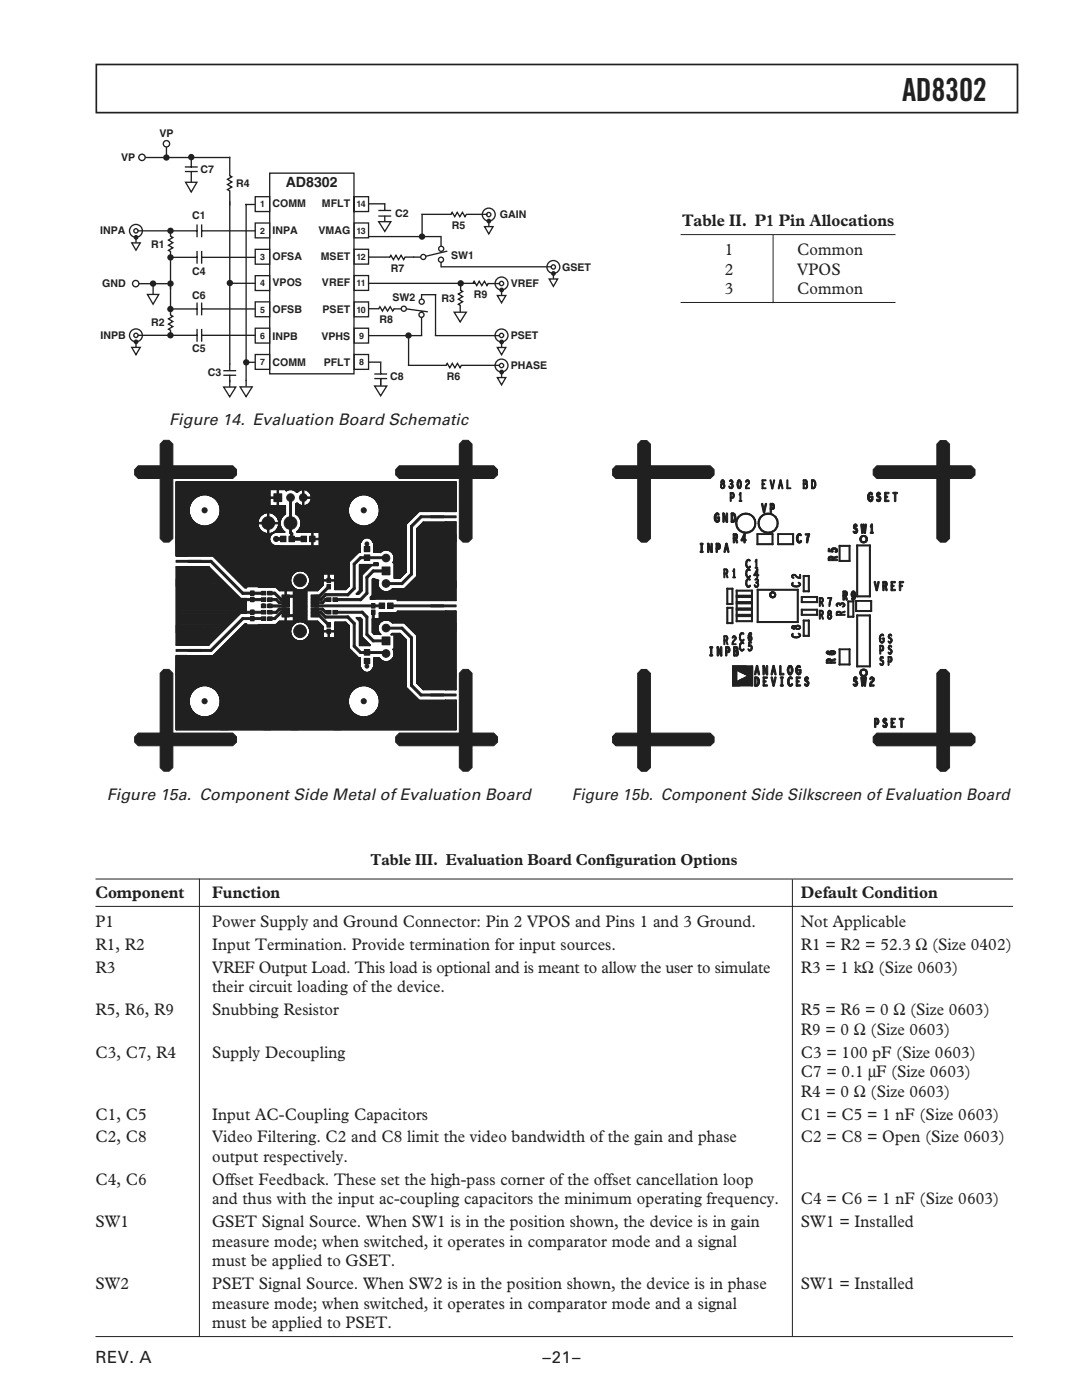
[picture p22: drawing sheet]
<svg xmlns="http://www.w3.org/2000/svg" width="216mm" height="279mm" viewBox="0 0 216 279" stroke-linecap="round" stroke-linejoin="round" font-family="sans-serif">
<defs><g id="words">
<text font-size="6.3" fill="#231f20" x="180" y="20.1">AD8302</text>
<g font-size="3.4" fill="#231f20">
<text x="136.1" y="45.2">Table II. P1 Pin Allocations</text>
<text x="144.7" y="50.9">1</text>
<text x="159.1" y="50.9">Common</text>
<text x="144.7" y="58.7">3</text>
<text x="144.7" y="54.8">2</text>
<text x="159.1" y="58.7">Common</text>
<text x="159.1" y="54.8">VPOS</text>
<text x="19" y="179.2">Component</text>
<text x="42.3" y="179.2">Function</text>
<text x="159.8" y="179.2">Default Condition</text>
<text x="19" y="185">P1</text>
<text x="42.3" y="185">Power Supply and Ground Connector: Pin 2 VPOS and Pins 1 and 3 Ground.</text>
<text x="159.8" y="185">Not Applicable</text>
<text x="19" y="189.6">R1, R2</text>
<text x="42.3" y="189.6">Input Termination. Provide termination for input sources.</text>
<text x="159.8" y="189.6">R1 = R2 = 52.3 Ω (Size 0402)</text>
<text x="19" y="194.1">R3</text>
<text x="42.3" y="194.1">VREF Output Load. This load is optional and is meant to allow the user to simulate</text>
<text x="159.8" y="194.1">R3 = 1 kΩ (Size 0603)</text>
<text x="19" y="202.6">R5, R6, R9</text>
<text x="42.3" y="202.6">Snubbing Resistor</text>
<text x="42.3" y="198">their circuit loading of the device.</text>
<text x="159.8" y="202.6">R5 = R6 = 0 Ω (Size 0603)</text>
<text x="159.8" y="206.5">R9 = 0 Ω (Size 0603)</text>
<text x="19" y="211.1">C3, C7, R4</text>
<text x="42.3" y="211.1">Supply Decoupling</text>
<text x="159.8" y="211.1">C3 = 100 pF (Size 0603)</text>
<text x="159.8" y="215">C7 = 0.1 µF (Size 0603)</text>
<text x="159.8" y="218.9">R4 = 0 Ω (Size 0603)</text>
<text x="19" y="223.4">C1, C5</text>
<text x="42.3" y="223.4">Input AC-Coupling Capacitors</text>
<text x="159.8" y="223.4">C1 = C5 = 1 nF (Size 0603)</text>
<text x="19" y="228">C2, C8</text>
<text x="42.3" y="228">Video Filtering. C2 and C8 limit the video bandwidth of the gain and phase</text>
<text x="42.3" y="231.9">output respectively.</text>
<text x="159.8" y="228">C2 = C8 = Open (Size 0603)</text>
<text x="19" y="236.5">C4, C6</text>
<text x="42.3" y="236.5">Offset Feedback. These set the high-pass corner of the offset cancellation loop</text>
<text x="19" y="244.9">SW1</text>
<text x="42.3" y="244.9">GSET Signal Source. When SW1 is in the position shown, the device is in gain</text>
<text x="42.3" y="240.4">and thus with the input ac-coupling capacitors the minimum operating frequency.</text>
<text x="159.8" y="244.9">SW1 = Installed</text>
<text x="159.8" y="240.4">C4 = C6 = 1 nF (Size 0603)</text>
<text x="42.3" y="248.8">measure mode; when switched, it operates in comparator mode and a signal</text>
<text x="19" y="257.3">SW2</text>
<text x="42.3" y="257.3">PSET Signal Source. When SW2 is in the position shown, the device is in phase</text>
<text x="42.3" y="252.7">must be applied to GSET.</text>
<text x="159.8" y="257.3">SW1 = Installed</text>
<text x="42.3" y="261.2">measure mode; when switched, it operates in comparator mode and a signal</text>
<text x="42.3" y="265">must be applied to PSET.</text>
<text x="19" y="272">REV. A</text>
<text x="108.2" y="272">–21–</text>
</g>
<g font-size="3.2" fill="#231f20">
<text x="33.8" y="84.8">Figure 14. Evaluation Board Schematic</text>
<text x="21.3" y="159.6">Figure 15a. Component Side Metal of Evaluation Board</text>
<text x="114.1" y="159.6">Figure 15b. Component Side Silkscreen of Evaluation Board</text>
<text x="74" y="172.6">Table III. Evaluation Board Configuration Options</text>
</g>
<text font-size="2.8" fill="#231f20" x="57" y="37.3">AD8302</text>
<g font-size="2.1" fill="#231f20">
<text x="31.8" y="27.3">VP</text>
<text x="24.2" y="32">VP</text>
<text x="40" y="34.5">C7</text>
<text x="47.1" y="37.3">R4</text>
<text x="54.4" y="41.3">COMM</text>
<text x="64.2" y="41.3">MFLT</text>
<text x="20" y="46.6">INPA</text>
<text x="38.4" y="43.8">C1</text>
<text x="54.4" y="46.6">INPA</text>
<text x="63.5" y="46.6">VMAG</text>
<text x="78.9" y="43.3">C2</text>
<text x="90.1" y="45.6">R5</text>
<text x="99.7" y="43.6">GAIN</text>
<text x="30.2" y="49.5">R1</text>
<text x="54.4" y="51.9">OFSA</text>
<text x="64" y="51.9">MSET</text>
<text x="90" y="51.8">SW1</text>
<text x="20.4" y="57.3">GND</text>
<text x="38.4" y="54.9">C4</text>
<text x="38.4" y="59.8">C6</text>
<text x="54.4" y="57.2">VPOS</text>
<text x="64.2" y="57.2">VREF</text>
<text x="78" y="54.3">R7</text>
<text x="94.5" y="59.5">R9</text>
<text x="101.9" y="57.3">VREF</text>
<text x="112.2" y="54.2">GSET</text>
<text x="30.2" y="65.1">R2</text>
<text x="54.4" y="62.5">OFSB</text>
<text x="64.4" y="62.5">PSET</text>
<text x="75.7" y="64.5">R8</text>
<text x="78.3" y="60">SW2</text>
<text x="88.1" y="60.3">R3</text>
<text x="20" y="67.7">INPB</text>
<text x="38.4" y="70.3">C5</text>
<text x="54.4" y="67.8">INPB</text>
<text x="64.1" y="67.8">VPHS</text>
<text x="101.9" y="67.7">PSET</text>
<text x="41.4" y="75.1">C3</text>
<text x="54.4" y="73.1">COMM</text>
<text x="64.6" y="73.1">PFLT</text>
<text x="77.9" y="75.8">C8</text>
<text x="89.1" y="75.9">R6</text>
<text x="101.9" y="73.7">PHASE</text>
</g>
<g font-size="1.8" fill="#231f20">
<text x="51.9" y="41.3">1</text>
<text x="71.1" y="41.3">14</text>
<text x="51.9" y="46.6">2</text>
<text x="71.1" y="46.6">13</text>
<text x="51.9" y="51.9">3</text>
<text x="71.1" y="51.9">12</text>
<text x="51.9" y="57.1">4</text>
<text x="71.1" y="57.1">11</text>
<text x="51.9" y="62.4">5</text>
<text x="71.1" y="62.4">10</text>
<text x="51.9" y="67.7">6</text>
<text x="71.7" y="67.7">9</text>
<text x="51.9" y="72.9">7</text>
<text x="71.7" y="72.9">8</text>
</g>
</g></defs>
<path d="M19.2 12.9h183.8v9.6h-183.8z" fill="none" stroke="#231f20" stroke-width=".34"/>
<path d="M19 175.4h183.1M39.8 175.3v91.4M158.1 175.5v91.2M19 180.9h183.1M19 266.7h183.1" fill="none" stroke="#231f20" stroke-width=".2"/>
<path d="M40.3 136.8l.6 .1z" fill-rule="evenodd" fill="#231f20"/>
<path d="M40.3 136.8l.6 .1z" fill="none" stroke="#231f20" stroke-width=".2"/>
<path d="M39.7 137l.7-.1z" fill-rule="evenodd" fill="#231f20"/>
<path d="M39.7 137l.7-.1z" fill="none" stroke="#231f20" stroke-width=".2"/>
<path d="M39.2 137.2l.6-.2z" fill-rule="evenodd" fill="#231f20"/>
<path d="M39.2 137.2l.6-.2z" fill="none" stroke="#231f20" stroke-width=".2"/>
<path d="M38.8 137.5l.5-.3v.1z" fill-rule="evenodd" fill="#231f20"/>
<path d="M38.8 137.5l.5-.3v.1z" fill="none" stroke="#231f20" stroke-width=".2"/>
<path d="M38.8 137.5l-.5 .5z" fill-rule="evenodd" fill="#231f20"/>
<path d="M38.8 137.5l-.5 .5z" fill="none" stroke="#231f20" stroke-width=".2"/>
<path d="M38.4 137.9l-.3 .5z" fill-rule="evenodd" fill="#231f20"/>
<path d="M38.4 137.9l-.3 .5z" fill="none" stroke="#231f20" stroke-width=".2"/>
<path d="M38.1 138.3l.1 .1-.3 .6z" fill-rule="evenodd" fill="#231f20"/>
<path d="M38.1 138.3l.1 .1-.3 .6z" fill="none" stroke="#231f20" stroke-width=".2"/>
<path d="M37.8 138.8v.7z" fill-rule="evenodd" fill="#231f20"/>
<path d="M37.8 138.8v.7z" fill="none" stroke="#231f20" stroke-width=".2"/>
<path d="M37.7 139.4h.1l-.1 .6z" fill-rule="evenodd" fill="#231f20"/>
<path d="M37.7 139.4h.1l-.1 .6z" fill="none" stroke="#231f20" stroke-width=".2"/>
<path d="M37.7 139.9l.1 .7z" fill-rule="evenodd" fill="#231f20"/>
<path d="M37.7 139.9l.1 .7z" fill="none" stroke="#231f20" stroke-width=".2"/>
<path d="M37.7 140.5h.1v.6z" fill-rule="evenodd" fill="#231f20"/>
<path d="M37.7 140.5h.1v.6z" fill="none" stroke="#231f20" stroke-width=".2"/>
<path d="M37.8 141h.1l.3 .6h-.1z" fill-rule="evenodd" fill="#231f20"/>
<path d="M37.8 141h.1l.3 .6h-.1z" fill="none" stroke="#231f20" stroke-width=".2"/>
<path d="M38.1 141.5l.4 .6z" fill-rule="evenodd" fill="#231f20"/>
<path d="M38.1 141.5l.4 .6z" fill="none" stroke="#231f20" stroke-width=".2"/>
<path d="M38.3 141.9l.6 .5z" fill-rule="evenodd" fill="#231f20"/>
<path d="M38.3 141.9l.6 .5z" fill="none" stroke="#231f20" stroke-width=".2"/>
<path d="M38.8 142.3l.5 .5z" fill-rule="evenodd" fill="#231f20"/>
<path d="M38.8 142.3l.5 .5z" fill="none" stroke="#231f20" stroke-width=".2"/>
<path d="M39.2 142.7l.6 .2-.1 .1z" fill-rule="evenodd" fill="#231f20"/>
<path d="M39.2 142.7l.6 .2-.1 .1z" fill="none" stroke="#231f20" stroke-width=".2"/>
<path d="M39.7 142.9l.7 .2-.7-.1z" fill-rule="evenodd" fill="#231f20"/>
<path d="M39.7 142.9l.7 .2-.7-.1z" fill="none" stroke="#231f20" stroke-width=".2"/>
<path d="M40.3 143l.6 .2z" fill-rule="evenodd" fill="#231f20"/>
<path d="M40.3 143l.6 .2z" fill="none" stroke="#231f20" stroke-width=".2"/>
<path d="M40.8 143.1h.6z" fill-rule="evenodd" fill="#231f20"/>
<path d="M40.8 143.1h.6z" fill="none" stroke="#231f20" stroke-width=".2"/>
<path d="M41.3 143.1l.7-.1z" fill-rule="evenodd" fill="#231f20"/>
<path d="M41.3 143.1l.7-.1z" fill="none" stroke="#231f20" stroke-width=".2"/>
<path d="M41.9 142.9l.6-.2-.6 .3z" fill-rule="evenodd" fill="#231f20"/>
<path d="M41.9 142.9l.6-.2-.6 .3z" fill="none" stroke="#231f20" stroke-width=".2"/>
<path d="M42.4 142.7l.5-.4v.1z" fill-rule="evenodd" fill="#231f20"/>
<path d="M42.4 142.7l.5-.4v.1z" fill="none" stroke="#231f20" stroke-width=".2"/>
<path d="M42.8 142.4l.5-.5z" fill-rule="evenodd" fill="#231f20"/>
<path d="M42.8 142.4l.5-.5z" fill="none" stroke="#231f20" stroke-width=".2"/>
<path d="M43.6 141.5l-.3 .6h-.1z" fill-rule="evenodd" fill="#231f20"/>
<path d="M43.6 141.5l-.3 .6h-.1z" fill="none" stroke="#231f20" stroke-width=".2"/>
<path d="M43.8 141h.1l-.3 .6h-.1z" fill-rule="evenodd" fill="#231f20"/>
<path d="M43.8 141h.1l-.3 .6h-.1z" fill="none" stroke="#231f20" stroke-width=".2"/>
<path d="M43.9 140.5h.1l-.2 .6z" fill-rule="evenodd" fill="#231f20"/>
<path d="M43.9 140.5h.1l-.2 .6z" fill="none" stroke="#231f20" stroke-width=".2"/>
<path d="M43.9 139.9h.2l-.1 .7z" fill-rule="evenodd" fill="#231f20"/>
<path d="M43.9 139.9h.2l-.1 .7z" fill="none" stroke="#231f20" stroke-width=".2"/>
<path d="M43.9 139.4h.1v.6z" fill-rule="evenodd" fill="#231f20"/>
<path d="M43.9 139.4h.1v.6z" fill="none" stroke="#231f20" stroke-width=".2"/>
<path d="M43.8 138.8l.1 .7z" fill-rule="evenodd" fill="#231f20"/>
<path d="M43.8 138.8l.1 .7z" fill="none" stroke="#231f20" stroke-width=".2"/>
<path d="M43.5 138.4l.1-.1 .2 .7z" fill-rule="evenodd" fill="#231f20"/>
<path d="M43.5 138.4l.1-.1 .2 .7z" fill="none" stroke="#231f20" stroke-width=".2"/>
<path d="M43.2 137.9l.4 .5z" fill-rule="evenodd" fill="#231f20"/>
<path d="M43.2 137.9l.4 .5z" fill="none" stroke="#231f20" stroke-width=".2"/>
<path d="M42.8 137.5l.5 .5z" fill-rule="evenodd" fill="#231f20"/>
<path d="M42.8 137.5l.5 .5z" fill="none" stroke="#231f20" stroke-width=".2"/>
<path d="M42.4 137.2l.5 .4z" fill-rule="evenodd" fill="#231f20"/>
<path d="M42.4 137.2l.5 .4z" fill="none" stroke="#231f20" stroke-width=".2"/>
<path d="M41.9 137l.6 .2z" fill-rule="evenodd" fill="#231f20"/>
<path d="M41.9 137l.6 .2z" fill="none" stroke="#231f20" stroke-width=".2"/>
<path d="M41.4 136.8l.6 .2-.7-.1z" fill-rule="evenodd" fill="#231f20"/>
<path d="M41.4 136.8l.6 .2-.7-.1z" fill="none" stroke="#231f20" stroke-width=".2"/>
<path d="M40.8 136.8l.6 .1z" fill-rule="evenodd" fill="#231f20"/>
<path d="M40.8 136.8l.6 .1z" fill="none" stroke="#231f20" stroke-width=".2"/>
<path d="M72 98.7h.6z" fill-rule="evenodd" fill="#231f20"/>
<path d="M72 98.7h.6z" fill="none" stroke="#231f20" stroke-width=".2"/>
<path d="M71.5 98.9l.6-.1z" fill-rule="evenodd" fill="#231f20"/>
<path d="M71.5 98.9l.6-.1z" fill="none" stroke="#231f20" stroke-width=".2"/>
<path d="M70.9 99.1l.7-.2z" fill-rule="evenodd" fill="#231f20"/>
<path d="M70.9 99.1l.7-.2z" fill="none" stroke="#231f20" stroke-width=".2"/>
<path d="M70.5 99.4l.6-.3v.1z" fill-rule="evenodd" fill="#231f20"/>
<path d="M70.5 99.4l.6-.3v.1z" fill="none" stroke="#231f20" stroke-width=".2"/>
<path d="M70.1 99.9l.5-.5z" fill-rule="evenodd" fill="#231f20"/>
<path d="M70.1 99.9l.5-.5z" fill="none" stroke="#231f20" stroke-width=".2"/>
<path d="M70.1 99.8l-.3 .5z" fill-rule="evenodd" fill="#231f20"/>
<path d="M70.1 99.8l-.3 .5z" fill="none" stroke="#231f20" stroke-width=".2"/>
<path d="M69.8 100.2l.1 .1-.2 .6z" fill-rule="evenodd" fill="#231f20"/>
<path d="M69.8 100.2l.1 .1-.2 .6z" fill="none" stroke="#231f20" stroke-width=".2"/>
<path d="M69.6 100.7l-.1 .7z" fill-rule="evenodd" fill="#231f20"/>
<path d="M69.6 100.7l-.1 .7z" fill="none" stroke="#231f20" stroke-width=".2"/>
<path d="M69.4 101.3h.2l-.1 .6z" fill-rule="evenodd" fill="#231f20"/>
<path d="M69.4 101.3h.2l-.1 .6z" fill="none" stroke="#231f20" stroke-width=".2"/>
<path d="M69.4 101.8l.1 .7z" fill-rule="evenodd" fill="#231f20"/>
<path d="M69.4 101.8l.1 .7z" fill="none" stroke="#231f20" stroke-width=".2"/>
<path d="M69.4 102.4h.2v.6z" fill-rule="evenodd" fill="#231f20"/>
<path d="M69.4 102.4h.2v.6z" fill="none" stroke="#231f20" stroke-width=".2"/>
<path d="M69.6 102.9h.1l.2 .6h-.1z" fill-rule="evenodd" fill="#231f20"/>
<path d="M69.6 102.9h.1l.2 .6h-.1z" fill="none" stroke="#231f20" stroke-width=".2"/>
<path d="M69.8 103.4l.4 .6z" fill-rule="evenodd" fill="#231f20"/>
<path d="M69.8 103.4l.4 .6z" fill="none" stroke="#231f20" stroke-width=".2"/>
<path d="M70.1 103.8l.5 .5z" fill-rule="evenodd" fill="#231f20"/>
<path d="M70.1 103.8l.5 .5z" fill="none" stroke="#231f20" stroke-width=".2"/>
<path d="M70.5 104.2l.6 .5z" fill-rule="evenodd" fill="#231f20"/>
<path d="M70.5 104.2l.6 .5z" fill="none" stroke="#231f20" stroke-width=".2"/>
<path d="M71 104.6l.6 .2-.1 .1z" fill-rule="evenodd" fill="#231f20"/>
<path d="M71 104.6l.6 .2-.1 .1z" fill="none" stroke="#231f20" stroke-width=".2"/>
<path d="M71.5 104.8l.6 .2-.6-.1z" fill-rule="evenodd" fill="#231f20"/>
<path d="M71.5 104.8l.6 .2-.6-.1z" fill="none" stroke="#231f20" stroke-width=".2"/>
<path d="M72 104.9l.6 .2z" fill-rule="evenodd" fill="#231f20"/>
<path d="M72 104.9l.6 .2z" fill="none" stroke="#231f20" stroke-width=".2"/>
<path d="M72.6 105h.6l-.6 .1z" fill-rule="evenodd" fill="#231f20"/>
<path d="M72.6 105h.6l-.6 .1z" fill="none" stroke="#231f20" stroke-width=".2"/>
<path d="M73.1 104.9h.6z" fill-rule="evenodd" fill="#231f20"/>
<path d="M73.1 104.9h.6z" fill="none" stroke="#231f20" stroke-width=".2"/>
<path d="M73.6 104.8l.7-.2-.6 .3z" fill-rule="evenodd" fill="#231f20"/>
<path d="M73.6 104.8l.7-.2-.6 .3z" fill="none" stroke="#231f20" stroke-width=".2"/>
<path d="M74.1 104.6l.6-.4v.1z" fill-rule="evenodd" fill="#231f20"/>
<path d="M74.1 104.6l.6-.4v.1z" fill="none" stroke="#231f20" stroke-width=".2"/>
<path d="M74.5 104.3l.6-.5z" fill-rule="evenodd" fill="#231f20"/>
<path d="M74.5 104.3l.6-.5z" fill="none" stroke="#231f20" stroke-width=".2"/>
<path d="M75.3 103.4l-.2 .6h-.2z" fill-rule="evenodd" fill="#231f20"/>
<path d="M75.3 103.4l-.2 .6h-.2z" fill="none" stroke="#231f20" stroke-width=".2"/>
<path d="M75.5 102.9h.1l-.2 .6h-.1z" fill-rule="evenodd" fill="#231f20"/>
<path d="M75.5 102.9h.1l-.2 .6h-.1z" fill="none" stroke="#231f20" stroke-width=".2"/>
<path d="M75.6 102.4h.2l-.2 .6z" fill-rule="evenodd" fill="#231f20"/>
<path d="M75.6 102.4h.2l-.2 .6z" fill="none" stroke="#231f20" stroke-width=".2"/>
<path d="M75.7 101.8h.1l-.1 .7z" fill-rule="evenodd" fill="#231f20"/>
<path d="M75.7 101.8h.1l-.1 .7z" fill="none" stroke="#231f20" stroke-width=".2"/>
<path d="M75.6 101.3h.2v.6z" fill-rule="evenodd" fill="#231f20"/>
<path d="M75.6 101.3h.2v.6z" fill="none" stroke="#231f20" stroke-width=".2"/>
<path d="M75.6 100.7l.1 .7z" fill-rule="evenodd" fill="#231f20"/>
<path d="M75.6 100.7l.1 .7z" fill="none" stroke="#231f20" stroke-width=".2"/>
<path d="M75.3 100.3l.1-.1 .1 .7z" fill-rule="evenodd" fill="#231f20"/>
<path d="M75.3 100.3l.1-.1 .1 .7z" fill="none" stroke="#231f20" stroke-width=".2"/>
<path d="M74.9 99.8l.5 .5z" fill-rule="evenodd" fill="#231f20"/>
<path d="M74.9 99.8l.5 .5z" fill="none" stroke="#231f20" stroke-width=".2"/>
<path d="M74.5 99.4l.6 .5z" fill-rule="evenodd" fill="#231f20"/>
<path d="M74.5 99.4l.6 .5z" fill="none" stroke="#231f20" stroke-width=".2"/>
<path d="M74.1 99.1l.6 .4z" fill-rule="evenodd" fill="#231f20"/>
<path d="M74.1 99.1l.6 .4z" fill="none" stroke="#231f20" stroke-width=".2"/>
<path d="M73.6 98.9l.7 .2z" fill-rule="evenodd" fill="#231f20"/>
<path d="M73.6 98.9l.7 .2z" fill="none" stroke="#231f20" stroke-width=".2"/>
<path d="M73.1 98.8l.6 .1z" fill-rule="evenodd" fill="#231f20"/>
<path d="M73.1 98.8l.6 .1z" fill="none" stroke="#231f20" stroke-width=".2"/>
<path d="M72.5 98.7l.7 .1z" fill-rule="evenodd" fill="#231f20"/>
<path d="M72.5 98.7l.7 .1z" fill="none" stroke="#231f20" stroke-width=".2"/>
<path d="M43.9 101.3h.1v.6z" fill-rule="evenodd" fill="#231f20"/>
<path d="M43.9 101.3h.1v.6z" fill="none" stroke="#231f20" stroke-width=".2"/>
<path d="M43.8 100.7l.1 .7z" fill-rule="evenodd" fill="#231f20"/>
<path d="M43.8 100.7l.1 .7z" fill="none" stroke="#231f20" stroke-width=".2"/>
<path d="M43.5 100.3l.1-.1 .2 .7z" fill-rule="evenodd" fill="#231f20"/>
<path d="M43.5 100.3l.1-.1 .2 .7z" fill="none" stroke="#231f20" stroke-width=".2"/>
<path d="M43.2 99.8l.4 .5z" fill-rule="evenodd" fill="#231f20"/>
<path d="M43.2 99.8l.4 .5z" fill="none" stroke="#231f20" stroke-width=".2"/>
<path d="M42.8 99.4l.5 .5z" fill-rule="evenodd" fill="#231f20"/>
<path d="M42.8 99.4l.5 .5z" fill="none" stroke="#231f20" stroke-width=".2"/>
<path d="M42.4 99.1l.5 .4z" fill-rule="evenodd" fill="#231f20"/>
<path d="M42.4 99.1l.5 .4z" fill="none" stroke="#231f20" stroke-width=".2"/>
<path d="M41.9 98.9l.6 .2z" fill-rule="evenodd" fill="#231f20"/>
<path d="M41.9 98.9l.6 .2z" fill="none" stroke="#231f20" stroke-width=".2"/>
<path d="M41.3 98.8l.7 .1z" fill-rule="evenodd" fill="#231f20"/>
<path d="M41.3 98.8l.7 .1z" fill="none" stroke="#231f20" stroke-width=".2"/>
<path d="M40.8 98.7l.6 .1z" fill-rule="evenodd" fill="#231f20"/>
<path d="M40.8 98.7l.6 .1z" fill="none" stroke="#231f20" stroke-width=".2"/>
<path d="M40.3 98.7h.6z" fill-rule="evenodd" fill="#231f20"/>
<path d="M40.3 98.7h.6z" fill="none" stroke="#231f20" stroke-width=".2"/>
<path d="M39.7 98.9l.7-.1z" fill-rule="evenodd" fill="#231f20"/>
<path d="M39.7 98.9l.7-.1z" fill="none" stroke="#231f20" stroke-width=".2"/>
<path d="M39.2 99.1l.6-.2z" fill-rule="evenodd" fill="#231f20"/>
<path d="M39.2 99.1l.6-.2z" fill="none" stroke="#231f20" stroke-width=".2"/>
<path d="M38.8 99.4l.5-.3v.1z" fill-rule="evenodd" fill="#231f20"/>
<path d="M38.8 99.4l.5-.3v.1z" fill="none" stroke="#231f20" stroke-width=".2"/>
<path d="M38.3 99.9l.6-.5z" fill-rule="evenodd" fill="#231f20"/>
<path d="M38.3 99.9l.6-.5z" fill="none" stroke="#231f20" stroke-width=".2"/>
<path d="M38.4 99.8l-.3 .5z" fill-rule="evenodd" fill="#231f20"/>
<path d="M38.4 99.8l-.3 .5z" fill="none" stroke="#231f20" stroke-width=".2"/>
<path d="M38.1 100.2l.1 .1-.3 .6z" fill-rule="evenodd" fill="#231f20"/>
<path d="M38.1 100.2l.1 .1-.3 .6z" fill="none" stroke="#231f20" stroke-width=".2"/>
<path d="M37.8 100.7v.7z" fill-rule="evenodd" fill="#231f20"/>
<path d="M37.8 100.7v.7z" fill="none" stroke="#231f20" stroke-width=".2"/>
<path d="M37.7 101.3h.1l-.1 .6z" fill-rule="evenodd" fill="#231f20"/>
<path d="M37.7 101.3h.1l-.1 .6z" fill="none" stroke="#231f20" stroke-width=".2"/>
<path d="M37.7 101.8l.1 .7z" fill-rule="evenodd" fill="#231f20"/>
<path d="M37.7 101.8l.1 .7z" fill="none" stroke="#231f20" stroke-width=".2"/>
<path d="M37.7 102.4h.1v.6z" fill-rule="evenodd" fill="#231f20"/>
<path d="M37.7 102.4h.1v.6z" fill="none" stroke="#231f20" stroke-width=".2"/>
<path d="M37.8 102.9h.1l.3 .6h-.1z" fill-rule="evenodd" fill="#231f20"/>
<path d="M37.8 102.9h.1l.3 .6h-.1z" fill="none" stroke="#231f20" stroke-width=".2"/>
<path d="M38.1 103.4l.4 .6z" fill-rule="evenodd" fill="#231f20"/>
<path d="M38.1 103.4l.4 .6z" fill="none" stroke="#231f20" stroke-width=".2"/>
<path d="M38.3 103.8l.6 .5z" fill-rule="evenodd" fill="#231f20"/>
<path d="M38.3 103.8l.6 .5z" fill="none" stroke="#231f20" stroke-width=".2"/>
<path d="M38.8 104.2l.5 .5z" fill-rule="evenodd" fill="#231f20"/>
<path d="M38.8 104.2l.5 .5z" fill="none" stroke="#231f20" stroke-width=".2"/>
<path d="M39.2 104.6l.6 .2-.1 .1z" fill-rule="evenodd" fill="#231f20"/>
<path d="M39.2 104.6l.6 .2-.1 .1z" fill="none" stroke="#231f20" stroke-width=".2"/>
<path d="M39.7 104.8l.7 .2-.7-.1z" fill-rule="evenodd" fill="#231f20"/>
<path d="M39.7 104.8l.7 .2-.7-.1z" fill="none" stroke="#231f20" stroke-width=".2"/>
<path d="M40.3 104.9l.6 .2z" fill-rule="evenodd" fill="#231f20"/>
<path d="M40.3 104.9l.6 .2z" fill="none" stroke="#231f20" stroke-width=".2"/>
<path d="M40.8 105h.6z" fill-rule="evenodd" fill="#231f20"/>
<path d="M40.8 105h.6z" fill="none" stroke="#231f20" stroke-width=".2"/>
<path d="M41.3 105l.7-.1z" fill-rule="evenodd" fill="#231f20"/>
<path d="M41.3 105l.7-.1z" fill="none" stroke="#231f20" stroke-width=".2"/>
<path d="M41.9 104.8l.6-.2-.6 .3z" fill-rule="evenodd" fill="#231f20"/>
<path d="M41.9 104.8l.6-.2-.6 .3z" fill="none" stroke="#231f20" stroke-width=".2"/>
<path d="M42.4 104.6l.5-.4v.1z" fill-rule="evenodd" fill="#231f20"/>
<path d="M42.4 104.6l.5-.4v.1z" fill="none" stroke="#231f20" stroke-width=".2"/>
<path d="M42.8 104.3l.5-.5z" fill-rule="evenodd" fill="#231f20"/>
<path d="M42.8 104.3l.5-.5z" fill="none" stroke="#231f20" stroke-width=".2"/>
<path d="M43.6 103.4l-.3 .6h-.1z" fill-rule="evenodd" fill="#231f20"/>
<path d="M43.6 103.4l-.3 .6h-.1z" fill="none" stroke="#231f20" stroke-width=".2"/>
<path d="M43.8 102.9h.1l-.3 .6h-.1z" fill-rule="evenodd" fill="#231f20"/>
<path d="M43.8 102.9h.1l-.3 .6h-.1z" fill="none" stroke="#231f20" stroke-width=".2"/>
<path d="M43.9 102.4h.1l-.2 .6z" fill-rule="evenodd" fill="#231f20"/>
<path d="M43.9 102.4h.1l-.2 .6z" fill="none" stroke="#231f20" stroke-width=".2"/>
<path d="M43.9 101.8h.2l-.1 .7z" fill-rule="evenodd" fill="#231f20"/>
<path d="M43.9 101.8h.2l-.1 .7z" fill="none" stroke="#231f20" stroke-width=".2"/>
<path d="M51.4 104.3l.1 .6z" fill-rule="evenodd" fill="#231f20"/>
<path d="M51.4 104.3l.1 .6z" fill="none" stroke="#231f20" stroke-width=".2"/>
<path d="M51.4 104.8h.1l.1 .4z" fill-rule="evenodd" fill="#231f20"/>
<path d="M51.4 104.8h.1l.1 .4z" fill="none" stroke="#231f20" stroke-width=".2"/>
<path d="M51.5 105.1h.1l.2 .4-.1 .1z" fill-rule="evenodd" fill="#231f20"/>
<path d="M51.5 105.1h.1l.2 .4-.1 .1z" fill="none" stroke="#231f20" stroke-width=".2"/>
<path d="M51.6 105.4l.4 .5z" fill-rule="evenodd" fill="#231f20"/>
<path d="M51.6 105.4l.4 .5z" fill="none" stroke="#231f20" stroke-width=".2"/>
<path d="M51.9 105.7l.3 .4z" fill-rule="evenodd" fill="#231f20"/>
<path d="M51.9 105.7l.3 .4z" fill="none" stroke="#231f20" stroke-width=".2"/>
<path d="M52.1 106l.4 .3z" fill-rule="evenodd" fill="#231f20"/>
<path d="M52.1 106l.4 .3z" fill="none" stroke="#231f20" stroke-width=".2"/>
<path d="M52.4 106.2l.5 .2-.1 .1z" fill-rule="evenodd" fill="#231f20"/>
<path d="M52.4 106.2l.5 .2-.1 .1z" fill="none" stroke="#231f20" stroke-width=".2"/>
<path d="M52.8 106.4l.4 .1h-.4z" fill-rule="evenodd" fill="#231f20"/>
<path d="M52.8 106.4l.4 .1h-.4z" fill="none" stroke="#231f20" stroke-width=".2"/>
<path d="M53.2 106.5l.4 .1z" fill-rule="evenodd" fill="#231f20"/>
<path d="M53.2 106.5l.4 .1z" fill="none" stroke="#231f20" stroke-width=".2"/>
<path d="M53.5 106.5h.5l-.5 .1z" fill-rule="evenodd" fill="#231f20"/>
<path d="M53.5 106.5h.5l-.5 .1z" fill="none" stroke="#231f20" stroke-width=".2"/>
<path d="M53.9 106.5l.4-.1v.1z" fill-rule="evenodd" fill="#231f20"/>
<path d="M53.9 106.5l.4-.1v.1z" fill="none" stroke="#231f20" stroke-width=".2"/>
<path d="M54.2 106.4l.5-.1-.4 .2z" fill-rule="evenodd" fill="#231f20"/>
<path d="M54.2 106.4l.5-.1-.4 .2z" fill="none" stroke="#231f20" stroke-width=".2"/>
<path d="M54.6 106.2l.4-.2z" fill-rule="evenodd" fill="#231f20"/>
<path d="M54.6 106.2l.4-.2z" fill="none" stroke="#231f20" stroke-width=".2"/>
<path d="M54.9 106l.3-.3-.3 .4z" fill-rule="evenodd" fill="#231f20"/>
<path d="M54.9 106l.3-.3-.3 .4z" fill="none" stroke="#231f20" stroke-width=".2"/>
<path d="M55.4 105.4l-.3 .5z" fill-rule="evenodd" fill="#231f20"/>
<path d="M55.4 105.4l-.3 .5z" fill="none" stroke="#231f20" stroke-width=".2"/>
<path d="M55.5 105.1h.1l-.2 .5z" fill-rule="evenodd" fill="#231f20"/>
<path d="M55.5 105.1h.1l-.2 .5z" fill="none" stroke="#231f20" stroke-width=".2"/>
<path d="M55.6 104.8h.1l-.2 .4z" fill-rule="evenodd" fill="#231f20"/>
<path d="M55.6 104.8h.1l-.2 .4z" fill="none" stroke="#231f20" stroke-width=".2"/>
<path d="M55.7 104.3l-.1 .6z" fill-rule="evenodd" fill="#231f20"/>
<path d="M55.7 104.3l-.1 .6z" fill="none" stroke="#231f20" stroke-width=".2"/>
<path d="M55.6 104h.1v.5z" fill-rule="evenodd" fill="#231f20"/>
<path d="M55.6 104h.1v.5z" fill="none" stroke="#231f20" stroke-width=".2"/>
<path d="M55.5 103.7h.1l.1 .4h-.1z" fill-rule="evenodd" fill="#231f20"/>
<path d="M55.5 103.7h.1l.1 .4h-.1z" fill="none" stroke="#231f20" stroke-width=".2"/>
<path d="M55.4 103.2l.1 .5-.2-.4z" fill-rule="evenodd" fill="#231f20"/>
<path d="M55.4 103.2l.1 .5-.2-.4z" fill="none" stroke="#231f20" stroke-width=".2"/>
<path d="M55.1 103l.4 .4z" fill-rule="evenodd" fill="#231f20"/>
<path d="M55.1 103l.4 .4z" fill="none" stroke="#231f20" stroke-width=".2"/>
<path d="M54.9 102.7l.3 .4z" fill-rule="evenodd" fill="#231f20"/>
<path d="M54.9 102.7l.3 .4z" fill="none" stroke="#231f20" stroke-width=".2"/>
<path d="M54.6 102.5l.4 .4z" fill-rule="evenodd" fill="#231f20"/>
<path d="M54.6 102.5l.4 .4z" fill="none" stroke="#231f20" stroke-width=".2"/>
<path d="M54.2 102.4l.5 .2z" fill-rule="evenodd" fill="#231f20"/>
<path d="M54.2 102.4l.5 .2z" fill="none" stroke="#231f20" stroke-width=".2"/>
<path d="M53.8 102.3l.5 .1z" fill-rule="evenodd" fill="#231f20"/>
<path d="M53.8 102.3l.5 .1z" fill="none" stroke="#231f20" stroke-width=".2"/>
<path d="M53.5 102.2l.5 .2z" fill-rule="evenodd" fill="#231f20"/>
<path d="M53.5 102.2l.5 .2z" fill="none" stroke="#231f20" stroke-width=".2"/>
<path d="M53.1 102.3l.5-.1z" fill-rule="evenodd" fill="#231f20"/>
<path d="M53.1 102.3l.5-.1z" fill="none" stroke="#231f20" stroke-width=".2"/>
<path d="M52.8 102.4l.4-.1z" fill-rule="evenodd" fill="#231f20"/>
<path d="M52.8 102.4l.4-.1z" fill="none" stroke="#231f20" stroke-width=".2"/>
<path d="M52.4 102.5l.5-.1z" fill-rule="evenodd" fill="#231f20"/>
<path d="M52.4 102.5l.5-.1z" fill="none" stroke="#231f20" stroke-width=".2"/>
<path d="M52.1 102.7l.4-.2-.3 .4z" fill-rule="evenodd" fill="#231f20"/>
<path d="M52.1 102.7l.4-.2-.3 .4z" fill="none" stroke="#231f20" stroke-width=".2"/>
<path d="M52.2 102.7l-.3 .4z" fill-rule="evenodd" fill="#231f20"/>
<path d="M52.2 102.7l-.3 .4z" fill="none" stroke="#231f20" stroke-width=".2"/>
<path d="M51.9 103l-.3 .4z" fill-rule="evenodd" fill="#231f20"/>
<path d="M51.9 103l-.3 .4z" fill="none" stroke="#231f20" stroke-width=".2"/>
<path d="M51.6 103.3h.2l-.2 .4z" fill-rule="evenodd" fill="#231f20"/>
<path d="M51.6 103.3h.2l-.2 .4z" fill="none" stroke="#231f20" stroke-width=".2"/>
<path d="M51.5 103.7v.4h-.1z" fill-rule="evenodd" fill="#231f20"/>
<path d="M51.5 103.7v.4h-.1z" fill="none" stroke="#231f20" stroke-width=".2"/>
<path d="M51.4 104h.1l-.1 .5z" fill-rule="evenodd" fill="#231f20"/>
<path d="M51.4 104h.1l-.1 .5z" fill="none" stroke="#231f20" stroke-width=".2"/>
<path d="M57.9 115.8l.1 .4z" fill-rule="evenodd" fill="#231f20"/>
<path d="M57.9 115.8l.1 .4z" fill="none" stroke="#231f20" stroke-width=".2"/>
<path d="M57.9 116.2h.1l.1 .4z" fill-rule="evenodd" fill="#231f20"/>
<path d="M57.9 116.2h.1l.1 .4z" fill="none" stroke="#231f20" stroke-width=".2"/>
<path d="M58 116.5l.1-.1 .1 .5z" fill-rule="evenodd" fill="#231f20"/>
<path d="M58 116.5l.1-.1 .1 .5z" fill="none" stroke="#231f20" stroke-width=".2"/>
<path d="M58.1 116.8l.4 .4z" fill-rule="evenodd" fill="#231f20"/>
<path d="M58.1 116.8l.4 .4z" fill="none" stroke="#231f20" stroke-width=".2"/>
<path d="M58.4 117l.3 .4z" fill-rule="evenodd" fill="#231f20"/>
<path d="M58.4 117l.3 .4z" fill="none" stroke="#231f20" stroke-width=".2"/>
<path d="M58.6 117.3l.4 .3z" fill-rule="evenodd" fill="#231f20"/>
<path d="M58.6 117.3l.4 .3z" fill="none" stroke="#231f20" stroke-width=".2"/>
<path d="M58.8 117.6l.1-.1 .4 .2z" fill-rule="evenodd" fill="#231f20"/>
<path d="M58.8 117.6l.1-.1 .4 .2z" fill="none" stroke="#231f20" stroke-width=".2"/>
<path d="M59.2 117.6l.4 .2z" fill-rule="evenodd" fill="#231f20"/>
<path d="M59.2 117.6l.4 .2z" fill="none" stroke="#231f20" stroke-width=".2"/>
<path d="M59.5 117.7l.4 .1z" fill-rule="evenodd" fill="#231f20"/>
<path d="M59.5 117.7l.4 .1z" fill="none" stroke="#231f20" stroke-width=".2"/>
<path d="M59.9 117.7l.4 .1h-.4z" fill-rule="evenodd" fill="#231f20"/>
<path d="M59.9 117.7l.4 .1h-.4z" fill="none" stroke="#231f20" stroke-width=".2"/>
<path d="M60.2 117.7h.4z" fill-rule="evenodd" fill="#231f20"/>
<path d="M60.2 117.7h.4z" fill="none" stroke="#231f20" stroke-width=".2"/>
<path d="M60.5 117.7l.4-.2 .1 .1z" fill-rule="evenodd" fill="#231f20"/>
<path d="M60.5 117.7l.4-.2 .1 .1z" fill="none" stroke="#231f20" stroke-width=".2"/>
<path d="M60.8 117.5l.4-.2z" fill-rule="evenodd" fill="#231f20"/>
<path d="M60.8 117.5l.4-.2z" fill="none" stroke="#231f20" stroke-width=".2"/>
<path d="M61.1 117.3l.3-.3z" fill-rule="evenodd" fill="#231f20"/>
<path d="M61.1 117.3l.3-.3z" fill="none" stroke="#231f20" stroke-width=".2"/>
<path d="M61.6 116.8h.1l-.4 .4z" fill-rule="evenodd" fill="#231f20"/>
<path d="M61.6 116.8h.1l-.4 .4z" fill="none" stroke="#231f20" stroke-width=".2"/>
<path d="M61.7 116.4l.1 .1-.2 .4z" fill-rule="evenodd" fill="#231f20"/>
<path d="M61.7 116.4l.1 .1-.2 .4z" fill="none" stroke="#231f20" stroke-width=".2"/>
<path d="M61.8 116.2l-.1 .4z" fill-rule="evenodd" fill="#231f20"/>
<path d="M61.8 116.2l-.1 .4z" fill="none" stroke="#231f20" stroke-width=".2"/>
<path d="M61.8 115.8v.4z" fill-rule="evenodd" fill="#231f20"/>
<path d="M61.8 115.8v.4z" fill="none" stroke="#231f20" stroke-width=".2"/>
<path d="M61.8 115.4v.5z" fill-rule="evenodd" fill="#231f20"/>
<path d="M61.8 115.4v.5z" fill="none" stroke="#231f20" stroke-width=".2"/>
<path d="M61.7 115.1h.1v.5z" fill-rule="evenodd" fill="#231f20"/>
<path d="M61.7 115.1h.1v.5z" fill="none" stroke="#231f20" stroke-width=".2"/>
<path d="M61.6 114.8l.2 .4-.1 .1z" fill-rule="evenodd" fill="#231f20"/>
<path d="M61.6 114.8l.2 .4-.1 .1z" fill="none" stroke="#231f20" stroke-width=".2"/>
<path d="M61.3 114.5l.4 .4z" fill-rule="evenodd" fill="#231f20"/>
<path d="M61.3 114.5l.4 .4z" fill="none" stroke="#231f20" stroke-width=".2"/>
<path d="M61.1 114.3l.3 .3z" fill-rule="evenodd" fill="#231f20"/>
<path d="M61.1 114.3l.3 .3z" fill="none" stroke="#231f20" stroke-width=".2"/>
<path d="M60.8 114.1l.4 .3z" fill-rule="evenodd" fill="#231f20"/>
<path d="M60.8 114.1l.4 .3z" fill="none" stroke="#231f20" stroke-width=".2"/>
<path d="M60.5 114l.5 .1z" fill-rule="evenodd" fill="#231f20"/>
<path d="M60.5 114l.5 .1z" fill="none" stroke="#231f20" stroke-width=".2"/>
<path d="M60.2 113.9l.4 .1h-.4z" fill-rule="evenodd" fill="#231f20"/>
<path d="M60.2 113.9l.4 .1h-.4z" fill="none" stroke="#231f20" stroke-width=".2"/>
<path d="M59.8 113.9h.5v.1z" fill-rule="evenodd" fill="#231f20"/>
<path d="M59.8 113.9h.5v.1z" fill="none" stroke="#231f20" stroke-width=".2"/>
<path d="M59.5 113.9h.4l-.4 .1z" fill-rule="evenodd" fill="#231f20"/>
<path d="M59.5 113.9h.4l-.4 .1z" fill="none" stroke="#231f20" stroke-width=".2"/>
<path d="M59.2 114l.4-.1z" fill-rule="evenodd" fill="#231f20"/>
<path d="M59.2 114l.4-.1z" fill="none" stroke="#231f20" stroke-width=".2"/>
<path d="M58.8 114.1l.5-.1z" fill-rule="evenodd" fill="#231f20"/>
<path d="M58.8 114.1l.5-.1z" fill="none" stroke="#231f20" stroke-width=".2"/>
<path d="M58.6 114.3l.4-.2z" fill-rule="evenodd" fill="#231f20"/>
<path d="M58.6 114.3l.4-.2z" fill="none" stroke="#231f20" stroke-width=".2"/>
<path d="M58.6 114.3l-.2 .3z" fill-rule="evenodd" fill="#231f20"/>
<path d="M58.6 114.3l-.2 .3z" fill="none" stroke="#231f20" stroke-width=".2"/>
<path d="M58.4 114.5l.1 .1-.4 .3z" fill-rule="evenodd" fill="#231f20"/>
<path d="M58.4 114.5l.1 .1-.4 .3z" fill="none" stroke="#231f20" stroke-width=".2"/>
<path d="M58.2 114.8l-.1 .5z" fill-rule="evenodd" fill="#231f20"/>
<path d="M58.2 114.8l-.1 .5z" fill="none" stroke="#231f20" stroke-width=".2"/>
<path d="M58 115.1h.1l-.1 .5z" fill-rule="evenodd" fill="#231f20"/>
<path d="M58 115.1h.1l-.1 .5z" fill="none" stroke="#231f20" stroke-width=".2"/>
<path d="M58 115.4v.5z" fill-rule="evenodd" fill="#231f20"/>
<path d="M58 115.4v.5z" fill="none" stroke="#231f20" stroke-width=".2"/>
<path d="M59.9 127.9l.4 .1h-.4z" fill-rule="evenodd" fill="#231f20"/>
<path d="M59.9 127.9l.4 .1h-.4z" fill="none" stroke="#231f20" stroke-width=".2"/>
<path d="M60.2 127.9l.4-.1z" fill-rule="evenodd" fill="#231f20"/>
<path d="M60.2 127.9l.4-.1z" fill="none" stroke="#231f20" stroke-width=".2"/>
<path d="M60.5 127.8l.5-.1z" fill-rule="evenodd" fill="#231f20"/>
<path d="M60.5 127.8l.5-.1z" fill="none" stroke="#231f20" stroke-width=".2"/>
<path d="M60.8 127.7l.4-.3z" fill-rule="evenodd" fill="#231f20"/>
<path d="M60.8 127.7l.4-.3z" fill="none" stroke="#231f20" stroke-width=".2"/>
<path d="M61.1 127.5l.3-.3z" fill-rule="evenodd" fill="#231f20"/>
<path d="M61.1 127.5l.3-.3z" fill="none" stroke="#231f20" stroke-width=".2"/>
<path d="M61.6 126.9l.1 .1-.4 .3z" fill-rule="evenodd" fill="#231f20"/>
<path d="M61.6 126.9l.1 .1-.4 .3z" fill="none" stroke="#231f20" stroke-width=".2"/>
<path d="M61.7 126.6l.1 .1-.2 .4z" fill-rule="evenodd" fill="#231f20"/>
<path d="M61.7 126.6l.1 .1-.2 .4z" fill="none" stroke="#231f20" stroke-width=".2"/>
<path d="M61.8 126.3l-.1 .4z" fill-rule="evenodd" fill="#231f20"/>
<path d="M61.8 126.3l-.1 .4z" fill="none" stroke="#231f20" stroke-width=".2"/>
<path d="M61.8 125.9v.5z" fill-rule="evenodd" fill="#231f20"/>
<path d="M61.8 125.9v.5z" fill="none" stroke="#231f20" stroke-width=".2"/>
<path d="M61.8 125.6v.5z" fill-rule="evenodd" fill="#231f20"/>
<path d="M61.8 125.6v.5z" fill="none" stroke="#231f20" stroke-width=".2"/>
<path d="M61.7 125.3h.1v.4z" fill-rule="evenodd" fill="#231f20"/>
<path d="M61.7 125.3h.1v.4z" fill="none" stroke="#231f20" stroke-width=".2"/>
<path d="M61.6 125l.2 .3-.1 .1z" fill-rule="evenodd" fill="#231f20"/>
<path d="M61.6 125l.2 .3-.1 .1z" fill="none" stroke="#231f20" stroke-width=".2"/>
<path d="M61.3 124.7l.4 .4z" fill-rule="evenodd" fill="#231f20"/>
<path d="M61.3 124.7l.4 .4z" fill="none" stroke="#231f20" stroke-width=".2"/>
<path d="M61.1 124.5l.3 .3z" fill-rule="evenodd" fill="#231f20"/>
<path d="M61.1 124.5l.3 .3z" fill="none" stroke="#231f20" stroke-width=".2"/>
<path d="M60.8 124.2l.4 .4z" fill-rule="evenodd" fill="#231f20"/>
<path d="M60.8 124.2l.4 .4z" fill="none" stroke="#231f20" stroke-width=".2"/>
<path d="M60.6 124.1l.4 .2-.5-.1z" fill-rule="evenodd" fill="#231f20"/>
<path d="M60.6 124.1l.4 .2-.5-.1z" fill="none" stroke="#231f20" stroke-width=".2"/>
<path d="M60.2 124l.4 .2h-.4z" fill-rule="evenodd" fill="#231f20"/>
<path d="M60.2 124l.4 .2h-.4z" fill="none" stroke="#231f20" stroke-width=".2"/>
<path d="M59.8 124h.5v.2z" fill-rule="evenodd" fill="#231f20"/>
<path d="M59.8 124h.5v.2z" fill="none" stroke="#231f20" stroke-width=".2"/>
<path d="M59.5 124l.4 .1-.4 .1z" fill-rule="evenodd" fill="#231f20"/>
<path d="M59.5 124l.4 .1-.4 .1z" fill="none" stroke="#231f20" stroke-width=".2"/>
<path d="M59.2 124.1h.4z" fill-rule="evenodd" fill="#231f20"/>
<path d="M59.2 124.1h.4z" fill="none" stroke="#231f20" stroke-width=".2"/>
<path d="M58.8 124.3l.5-.1z" fill-rule="evenodd" fill="#231f20"/>
<path d="M58.8 124.3l.5-.1z" fill="none" stroke="#231f20" stroke-width=".2"/>
<path d="M58.6 124.5l.4-.3z" fill-rule="evenodd" fill="#231f20"/>
<path d="M58.6 124.5l.4-.3z" fill="none" stroke="#231f20" stroke-width=".2"/>
<path d="M58.6 124.5l-.2 .3z" fill-rule="evenodd" fill="#231f20"/>
<path d="M58.6 124.5l-.2 .3z" fill="none" stroke="#231f20" stroke-width=".2"/>
<path d="M58.4 124.7h.1l-.4 .4z" fill-rule="evenodd" fill="#231f20"/>
<path d="M58.4 124.7h.1l-.4 .4z" fill="none" stroke="#231f20" stroke-width=".2"/>
<path d="M58.2 125l-.1 .4z" fill-rule="evenodd" fill="#231f20"/>
<path d="M58.2 125l-.1 .4z" fill="none" stroke="#231f20" stroke-width=".2"/>
<path d="M58 125.3h.1l-.1 .4z" fill-rule="evenodd" fill="#231f20"/>
<path d="M58 125.3h.1l-.1 .4z" fill="none" stroke="#231f20" stroke-width=".2"/>
<path d="M57.9 125.6h.1v.5z" fill-rule="evenodd" fill="#231f20"/>
<path d="M57.9 125.6h.1v.5z" fill="none" stroke="#231f20" stroke-width=".2"/>
<path d="M57.9 125.9l.1 .5z" fill-rule="evenodd" fill="#231f20"/>
<path d="M57.9 125.9l.1 .5z" fill="none" stroke="#231f20" stroke-width=".2"/>
<path d="M57.9 126.3h.1l.1 .4z" fill-rule="evenodd" fill="#231f20"/>
<path d="M57.9 126.3h.1l.1 .4z" fill="none" stroke="#231f20" stroke-width=".2"/>
<path d="M58.1 126.6l.1 .5z" fill-rule="evenodd" fill="#231f20"/>
<path d="M58.1 126.6l.1 .5z" fill="none" stroke="#231f20" stroke-width=".2"/>
<path d="M58.1 126.9l.4 .4z" fill-rule="evenodd" fill="#231f20"/>
<path d="M58.1 126.9l.4 .4z" fill="none" stroke="#231f20" stroke-width=".2"/>
<path d="M58.4 127.2l.3 .3z" fill-rule="evenodd" fill="#231f20"/>
<path d="M58.4 127.2l.3 .3z" fill="none" stroke="#231f20" stroke-width=".2"/>
<path d="M58.6 127.4l.4 .4z" fill-rule="evenodd" fill="#231f20"/>
<path d="M58.6 127.4l.4 .4z" fill="none" stroke="#231f20" stroke-width=".2"/>
<path d="M58.8 127.7l.1-.1 .4 .2z" fill-rule="evenodd" fill="#231f20"/>
<path d="M58.8 127.7l.1-.1 .4 .2z" fill="none" stroke="#231f20" stroke-width=".2"/>
<path d="M59.2 127.8l.4 .2z" fill-rule="evenodd" fill="#231f20"/>
<path d="M59.2 127.8l.4 .2z" fill="none" stroke="#231f20" stroke-width=".2"/>
<path d="M59.5 127.9l.4 .1z" fill-rule="evenodd" fill="#231f20"/>
<path d="M59.5 127.9l.4 .1z" fill="none" stroke="#231f20" stroke-width=".2"/>
<path d="M72 136.8l.6 .1z" fill-rule="evenodd" fill="#231f20"/>
<path d="M72 136.8l.6 .1z" fill="none" stroke="#231f20" stroke-width=".2"/>
<path d="M71.5 137l.6-.1z" fill-rule="evenodd" fill="#231f20"/>
<path d="M71.5 137l.6-.1z" fill="none" stroke="#231f20" stroke-width=".2"/>
<path d="M70.9 137.2l.7-.2z" fill-rule="evenodd" fill="#231f20"/>
<path d="M70.9 137.2l.7-.2z" fill="none" stroke="#231f20" stroke-width=".2"/>
<path d="M70.5 137.5l.6-.3v.1z" fill-rule="evenodd" fill="#231f20"/>
<path d="M70.5 137.5l.6-.3v.1z" fill="none" stroke="#231f20" stroke-width=".2"/>
<path d="M70.6 137.5l-.5 .5z" fill-rule="evenodd" fill="#231f20"/>
<path d="M70.6 137.5l-.5 .5z" fill="none" stroke="#231f20" stroke-width=".2"/>
<path d="M70.1 137.9l-.3 .5z" fill-rule="evenodd" fill="#231f20"/>
<path d="M70.1 137.9l-.3 .5z" fill="none" stroke="#231f20" stroke-width=".2"/>
<path d="M69.8 138.3l.1 .1-.2 .6z" fill-rule="evenodd" fill="#231f20"/>
<path d="M69.8 138.3l.1 .1-.2 .6z" fill="none" stroke="#231f20" stroke-width=".2"/>
<path d="M69.6 138.8l-.1 .7z" fill-rule="evenodd" fill="#231f20"/>
<path d="M69.6 138.8l-.1 .7z" fill="none" stroke="#231f20" stroke-width=".2"/>
<path d="M69.4 139.4h.2l-.1 .6z" fill-rule="evenodd" fill="#231f20"/>
<path d="M69.4 139.4h.2l-.1 .6z" fill="none" stroke="#231f20" stroke-width=".2"/>
<path d="M69.4 139.9l.1 .7z" fill-rule="evenodd" fill="#231f20"/>
<path d="M69.4 139.9l.1 .7z" fill="none" stroke="#231f20" stroke-width=".2"/>
<path d="M69.4 140.5h.2v.6z" fill-rule="evenodd" fill="#231f20"/>
<path d="M69.4 140.5h.2v.6z" fill="none" stroke="#231f20" stroke-width=".2"/>
<path d="M69.6 141h.1l.2 .6h-.1z" fill-rule="evenodd" fill="#231f20"/>
<path d="M69.6 141h.1l.2 .6h-.1z" fill="none" stroke="#231f20" stroke-width=".2"/>
<path d="M69.8 141.5l.4 .6z" fill-rule="evenodd" fill="#231f20"/>
<path d="M69.8 141.5l.4 .6z" fill="none" stroke="#231f20" stroke-width=".2"/>
<path d="M70.1 141.9l.5 .5z" fill-rule="evenodd" fill="#231f20"/>
<path d="M70.1 141.9l.5 .5z" fill="none" stroke="#231f20" stroke-width=".2"/>
<path d="M70.5 142.3l.6 .5z" fill-rule="evenodd" fill="#231f20"/>
<path d="M70.5 142.3l.6 .5z" fill="none" stroke="#231f20" stroke-width=".2"/>
<path d="M71 142.7l.6 .2-.1 .1z" fill-rule="evenodd" fill="#231f20"/>
<path d="M71 142.7l.6 .2-.1 .1z" fill="none" stroke="#231f20" stroke-width=".2"/>
<path d="M71.5 142.9l.6 .2-.6-.1z" fill-rule="evenodd" fill="#231f20"/>
<path d="M71.5 142.9l.6 .2-.6-.1z" fill="none" stroke="#231f20" stroke-width=".2"/>
<path d="M72 143l.6 .2z" fill-rule="evenodd" fill="#231f20"/>
<path d="M72 143l.6 .2z" fill="none" stroke="#231f20" stroke-width=".2"/>
<path d="M72.6 143.1h.6l-.6 .1z" fill-rule="evenodd" fill="#231f20"/>
<path d="M72.6 143.1h.6l-.6 .1z" fill="none" stroke="#231f20" stroke-width=".2"/>
<path d="M73.1 143h.6z" fill-rule="evenodd" fill="#231f20"/>
<path d="M73.1 143h.6z" fill="none" stroke="#231f20" stroke-width=".2"/>
<path d="M73.6 142.9l.7-.2-.6 .3z" fill-rule="evenodd" fill="#231f20"/>
<path d="M73.6 142.9l.7-.2-.6 .3z" fill="none" stroke="#231f20" stroke-width=".2"/>
<path d="M74.1 142.7l.6-.4v.1z" fill-rule="evenodd" fill="#231f20"/>
<path d="M74.1 142.7l.6-.4v.1z" fill="none" stroke="#231f20" stroke-width=".2"/>
<path d="M75 141.9l-.5 .5z" fill-rule="evenodd" fill="#231f20"/>
<path d="M75 141.9l-.5 .5z" fill="none" stroke="#231f20" stroke-width=".2"/>
<path d="M75.3 141.5l-.2 .6h-.2z" fill-rule="evenodd" fill="#231f20"/>
<path d="M75.3 141.5l-.2 .6h-.2z" fill="none" stroke="#231f20" stroke-width=".2"/>
<path d="M75.5 141h.1l-.2 .6h-.1z" fill-rule="evenodd" fill="#231f20"/>
<path d="M75.5 141h.1l-.2 .6h-.1z" fill="none" stroke="#231f20" stroke-width=".2"/>
<path d="M75.6 140.5h.2l-.2 .6z" fill-rule="evenodd" fill="#231f20"/>
<path d="M75.6 140.5h.2l-.2 .6z" fill="none" stroke="#231f20" stroke-width=".2"/>
<path d="M75.7 139.9h.1l-.1 .7z" fill-rule="evenodd" fill="#231f20"/>
<path d="M75.7 139.9h.1l-.1 .7z" fill="none" stroke="#231f20" stroke-width=".2"/>
<path d="M75.6 139.4h.2v.6z" fill-rule="evenodd" fill="#231f20"/>
<path d="M75.6 139.4h.2v.6z" fill="none" stroke="#231f20" stroke-width=".2"/>
<path d="M75.6 138.8l.1 .7z" fill-rule="evenodd" fill="#231f20"/>
<path d="M75.6 138.8l.1 .7z" fill="none" stroke="#231f20" stroke-width=".2"/>
<path d="M75.3 138.4l.1-.1 .1 .7z" fill-rule="evenodd" fill="#231f20"/>
<path d="M75.3 138.4l.1-.1 .1 .7z" fill="none" stroke="#231f20" stroke-width=".2"/>
<path d="M74.9 137.9l.5 .5z" fill-rule="evenodd" fill="#231f20"/>
<path d="M74.9 137.9l.5 .5z" fill="none" stroke="#231f20" stroke-width=".2"/>
<path d="M74.5 137.5l.6 .5z" fill-rule="evenodd" fill="#231f20"/>
<path d="M74.5 137.5l.6 .5z" fill="none" stroke="#231f20" stroke-width=".2"/>
<path d="M74.1 137.2l.6 .4z" fill-rule="evenodd" fill="#231f20"/>
<path d="M74.1 137.2l.6 .4z" fill="none" stroke="#231f20" stroke-width=".2"/>
<path d="M73.6 137l.7 .2z" fill-rule="evenodd" fill="#231f20"/>
<path d="M73.6 137l.7 .2z" fill="none" stroke="#231f20" stroke-width=".2"/>
<path d="M73.2 136.8l.5 .2-.6-.1z" fill-rule="evenodd" fill="#231f20"/>
<path d="M73.2 136.8l.5 .2-.6-.1z" fill="none" stroke="#231f20" stroke-width=".2"/>
<path d="M72.5 136.8l.7 .1z" fill-rule="evenodd" fill="#231f20"/>
<path d="M72.5 136.8l.7 .1z" fill="none" stroke="#231f20" stroke-width=".2"/>
<path d="M74.3 126.1l.5 .6z" fill-rule="evenodd" fill="#231f20"/>
<path d="M74.3 126.1l.5 .6z" fill="none" stroke="#231f20" stroke-width=".2"/>
<path d="M74.3 123.5h.1v2.7h-.1z" fill-rule="evenodd" fill="#231f20"/>
<path d="M74.3 123.5h.1v2.7h-.1z" fill="none" stroke="#231f20" stroke-width=".2"/>
<path d="M74.3 123.5l1.5 .1z" fill-rule="evenodd" fill="#231f20"/>
<path d="M74.3 123.5l1.5 .1z" fill="none" stroke="#231f20" stroke-width=".2"/>
<path d="M75.6 122.3h.2v1.3h-.2z" fill-rule="evenodd" fill="#231f20"/>
<path d="M75.6 122.3h.2v1.3h-.2zM75.6 122.3l3.8 .1zM75.6 122.3h3.8" fill="none" stroke="#231f20" stroke-width=".2"/>
<path d="M79.2 122h.2v.4h-.2z" fill-rule="evenodd" fill="#231f20"/>
<path d="M79.2 122h.2v.4h-.2z" fill="none" stroke="#231f20" stroke-width=".2"/>
<path d="M79.3 122h9.7z" fill-rule="evenodd" fill="#231f20"/>
<path d="M79.3 122h9.7z" fill="none" stroke="#231f20" stroke-width=".2"/>
<path d="M88.9 122h.1z" fill-rule="evenodd" fill="#231f20"/>
<path d="M88.9 122h.1z" fill="none" stroke="#231f20" stroke-width=".2"/>
<path d="M88.9 122h2.1z" fill-rule="evenodd" fill="#231f20"/>
<path d="M88.9 122h2.1z" fill="none" stroke="#231f20" stroke-width=".2"/>
<path d="M90.9 122h.1v15.7h-.1z" fill-rule="evenodd" fill="#231f20"/>
<path d="M90.9 122h.1v15.7h-.1z" fill="none" stroke="#231f20" stroke-width=".2"/>
<path d="M88.9 137.6l2.1 .1z" fill-rule="evenodd" fill="#231f20"/>
<path d="M88.9 137.6l2.1 .1z" fill="none" stroke="#231f20" stroke-width=".2"/>
<path d="M84.5 137.6l4.5 .1z" fill-rule="evenodd" fill="#231f20"/>
<path d="M84.5 137.6l4.5 .1z" fill="none" stroke="#231f20" stroke-width=".2"/>
<path d="M83.1 136.3l1.4 1.4z" fill-rule="evenodd" fill="#231f20"/>
<path d="M83.1 136.3l1.4 1.4z" fill="none" stroke="#231f20" stroke-width=".2"/>
<path d="M83.2 126.8l.1 9.6h-.2z" fill-rule="evenodd" fill="#231f20"/>
<path d="M83.2 126.8l.1 9.6h-.2z" fill="none" stroke="#231f20" stroke-width=".2"/>
<path d="M80.6 124.2l2.7 2.7z" fill-rule="evenodd" fill="#231f20"/>
<path d="M80.6 124.2l2.7 2.7z" fill="none" stroke="#231f20" stroke-width=".2"/>
<path d="M78.2 124.3h2.5z" fill-rule="evenodd" fill="#231f20"/>
<path d="M78.2 124.3h2.5z" fill="none" stroke="#231f20" stroke-width=".2"/>
<path d="M78.1 124.1l.3 .2z" fill-rule="evenodd" fill="#231f20"/>
<path d="M78.1 124.1l.3 .2z" fill="none" stroke="#231f20" stroke-width=".2"/>
<path d="M77.9 123.9l.3 .3z" fill-rule="evenodd" fill="#231f20"/>
<path d="M77.9 123.9l.3 .3z" fill="none" stroke="#231f20" stroke-width=".2"/>
<path d="M77.6 123.8l.4 .1-.1 .1z" fill-rule="evenodd" fill="#231f20"/>
<path d="M77.6 123.8l.4 .1-.1 .1z" fill="none" stroke="#231f20" stroke-width=".2"/>
<path d="M77.3 123.7l.4 .2z" fill-rule="evenodd" fill="#231f20"/>
<path d="M77.3 123.7l.4 .2z" fill="none" stroke="#231f20" stroke-width=".2"/>
<path d="M77 123.7l.4 .1z" fill-rule="evenodd" fill="#231f20"/>
<path d="M77 123.7l.4 .1z" fill="none" stroke="#231f20" stroke-width=".2"/>
<path d="M77 123.7l.1-.1v.2z" fill-rule="evenodd" fill="#231f20"/>
<path d="M77 123.7l.1-.1v.2z" fill="none" stroke="#231f20" stroke-width=".2"/>
<path d="M76.7 123.7h.4z" fill-rule="evenodd" fill="#231f20"/>
<path d="M76.7 123.7h.4z" fill="none" stroke="#231f20" stroke-width=".2"/>
<path d="M76.4 123.8l.4-.1z" fill-rule="evenodd" fill="#231f20"/>
<path d="M76.4 123.8l.4-.1z" fill="none" stroke="#231f20" stroke-width=".2"/>
<path d="M76.2 123.9l.3-.1z" fill-rule="evenodd" fill="#231f20"/>
<path d="M76.2 123.9l.3-.1z" fill="none" stroke="#231f20" stroke-width=".2"/>
<path d="M75.9 124.1l.4-.2-.4 .3z" fill-rule="evenodd" fill="#231f20"/>
<path d="M75.9 124.1l.4-.2-.4 .3z" fill="none" stroke="#231f20" stroke-width=".2"/>
<path d="M75.9 124.1l-.2 .2z" fill-rule="evenodd" fill="#231f20"/>
<path d="M75.9 124.1l-.2 .2z" fill="none" stroke="#231f20" stroke-width=".2"/>
<path d="M75.8 124.2l-.2 .4h-.1z" fill-rule="evenodd" fill="#231f20"/>
<path d="M75.8 124.2l-.2 .4h-.1z" fill="none" stroke="#231f20" stroke-width=".2"/>
<path d="M75.6 124.5l-.1 .4z" fill-rule="evenodd" fill="#231f20"/>
<path d="M75.6 124.5l-.1 .4z" fill="none" stroke="#231f20" stroke-width=".2"/>
<path d="M75.4 124.7v.4z" fill-rule="evenodd" fill="#231f20"/>
<path d="M75.4 124.7v.4z" fill="none" stroke="#231f20" stroke-width=".2"/>
<path d="M75.4 125v.4z" fill-rule="evenodd" fill="#231f20"/>
<path d="M75.4 125v.4z" fill="none" stroke="#231f20" stroke-width=".2"/>
<path d="M75.3 125.3h.1v.4z" fill-rule="evenodd" fill="#231f20"/>
<path d="M75.3 125.3h.1v.4z" fill="none" stroke="#231f20" stroke-width=".2"/>
<path d="M75.4 125.6l.1 .4z" fill-rule="evenodd" fill="#231f20"/>
<path d="M75.4 125.6l.1 .4z" fill="none" stroke="#231f20" stroke-width=".2"/>
<path d="M75.4 125.9l.1-.1 .1 .4z" fill-rule="evenodd" fill="#231f20"/>
<path d="M75.4 125.9l.1-.1 .1 .4z" fill="none" stroke="#231f20" stroke-width=".2"/>
<path d="M75.5 126.1l.4 .4z" fill-rule="evenodd" fill="#231f20"/>
<path d="M75.5 126.1l.4 .4z" fill="none" stroke="#231f20" stroke-width=".2"/>
<path d="M75.7 126.4l.3 .3z" fill-rule="evenodd" fill="#231f20"/>
<path d="M75.7 126.4l.3 .3z" fill="none" stroke="#231f20" stroke-width=".2"/>
<path d="M75.1 126.6h.9z" fill-rule="evenodd" fill="#231f20"/>
<path d="M75.1 126.6h.9z" fill="none" stroke="#231f20" stroke-width=".2"/>
<path d="M74.7 126.5l.5 .1z" fill-rule="evenodd" fill="#231f20"/>
<path d="M71.7 128.8l2.1 .1zM71.7 128.8h2.1M74.7 126.5l.5 .1z" fill="none" stroke="#231f20" stroke-width=".2"/>
<path d="M73.7 128.8l.2 .1z" fill-rule="evenodd" fill="#231f20"/>
<path d="M73.7 128.8l.2 .1z" fill="none" stroke="#231f20" stroke-width=".2"/>
<path d="M73.8 128.7l.1 .2h-.2z" fill-rule="evenodd" fill="#231f20"/>
<path d="M73.8 128.7l.1 .2h-.2z" fill="none" stroke="#231f20" stroke-width=".2"/>
<path d="M73.7 128.7l.2 .1z" fill-rule="evenodd" fill="#231f20"/>
<path d="M73.7 128.7l.2 .1z" fill="none" stroke="#231f20" stroke-width=".2"/>
<path d="M71.7 127.1l.6 .1z" fill-rule="evenodd" fill="#231f20"/>
<path d="M71.7 127.1l.6 .1z" fill="none" stroke="#231f20" stroke-width=".2"/>
<path d="M71.7 127.3h.8z" fill-rule="evenodd" fill="#231f20"/>
<path d="M71.7 127.3h.8z" fill="none" stroke="#231f20" stroke-width=".2"/>
<path d="M71.7 127.3l.8 .1z" fill-rule="evenodd" fill="#231f20"/>
<path d="M71.7 127.3l.8 .1z" fill="none" stroke="#231f20" stroke-width=".2"/>
<path d="M71.7 127.4l.9 .1z" fill-rule="evenodd" fill="#231f20"/>
<path d="M71.7 127.4l.9 .1z" fill="none" stroke="#231f20" stroke-width=".2"/>
<path d="M71.8 127.4l.8 .1z" fill-rule="evenodd" fill="#231f20"/>
<path d="M71.8 127.4l.8 .1z" fill="none" stroke="#231f20" stroke-width=".2"/>
<path d="M71.7 127.5h.9v.1z" fill-rule="evenodd" fill="#231f20"/>
<path d="M71.7 127.5h.9v.1z" fill="none" stroke="#231f20" stroke-width=".2"/>
<path d="M71.8 127.5l.9 .1h-.9z" fill-rule="evenodd" fill="#231f20"/>
<path d="M71.8 127.5l.9 .1h-.9z" fill="none" stroke="#231f20" stroke-width=".2"/>
<path d="M71.7 127.6h1.1z" fill-rule="evenodd" fill="#231f20"/>
<path d="M71.7 127.6h1.1z" fill="none" stroke="#231f20" stroke-width=".2"/>
<path d="M71.7 127.6l1.1 .1z" fill-rule="evenodd" fill="#231f20"/>
<path d="M71.7 127.6l1.1 .1z" fill="none" stroke="#231f20" stroke-width=".2"/>
<path d="M71.8 127.7l1.1 .1z" fill-rule="evenodd" fill="#231f20"/>
<path d="M71.8 127.7l1.1 .1z" fill="none" stroke="#231f20" stroke-width=".2"/>
<path d="M71.8 127.7h1.1v.1h-1.1z" fill-rule="evenodd" fill="#231f20"/>
<path d="M71.8 127.7h1.1v.1h-1.1z" fill="none" stroke="#231f20" stroke-width=".2"/>
<path d="M71.8 127.8h1.2l-1.2 .1z" fill-rule="evenodd" fill="#231f20"/>
<path d="M71.8 127.8h1.2l-1.2 .1z" fill="none" stroke="#231f20" stroke-width=".2"/>
<path d="M71.7 127.8l1.3 .1z" fill-rule="evenodd" fill="#231f20"/>
<path d="M71.7 127.8l1.3 .1z" fill="none" stroke="#231f20" stroke-width=".2"/>
<path d="M71.7 127.9l1.4 .1z" fill-rule="evenodd" fill="#231f20"/>
<path d="M71.7 127.9l1.4 .1z" fill="none" stroke="#231f20" stroke-width=".2"/>
<path d="M71.8 127.9l1.3 .1z" fill-rule="evenodd" fill="#231f20"/>
<path d="M71.8 127.9l1.3 .1z" fill="none" stroke="#231f20" stroke-width=".2"/>
<path d="M71.7 128h1.5v.1z" fill-rule="evenodd" fill="#231f20"/>
<path d="M71.7 128h1.5v.1z" fill="none" stroke="#231f20" stroke-width=".2"/>
<path d="M71.8 128l1.4 .1h-1.4z" fill-rule="evenodd" fill="#231f20"/>
<path d="M71.8 128l1.4 .1h-1.4z" fill="none" stroke="#231f20" stroke-width=".2"/>
<path d="M71.7 128.1h1.6z" fill-rule="evenodd" fill="#231f20"/>
<path d="M71.7 128.1h1.6z" fill="none" stroke="#231f20" stroke-width=".2"/>
<path d="M71.7 128.1l1.6 .1z" fill-rule="evenodd" fill="#231f20"/>
<path d="M71.7 128.1l1.6 .1z" fill="none" stroke="#231f20" stroke-width=".2"/>
<path d="M71.7 128.2h1.7z" fill-rule="evenodd" fill="#231f20"/>
<path d="M71.7 128.2h1.7z" fill="none" stroke="#231f20" stroke-width=".2"/>
<path d="M71.8 128.2h1.6v.1h-1.6z" fill-rule="evenodd" fill="#231f20"/>
<path d="M71.8 128.2h1.6v.1h-1.6z" fill="none" stroke="#231f20" stroke-width=".2"/>
<path d="M71.7 128.3h1.8z" fill-rule="evenodd" fill="#231f20"/>
<path d="M71.7 128.3h1.8z" fill="none" stroke="#231f20" stroke-width=".2"/>
<path d="M71.7 128.3l1.8 .1z" fill-rule="evenodd" fill="#231f20"/>
<path d="M71.7 128.3l1.8 .1z" fill="none" stroke="#231f20" stroke-width=".2"/>
<path d="M71.7 128.4l1.9 .1z" fill-rule="evenodd" fill="#231f20"/>
<path d="M71.7 128.4l1.9 .1z" fill="none" stroke="#231f20" stroke-width=".2"/>
<path d="M71.8 128.4l1.8 .1z" fill-rule="evenodd" fill="#231f20"/>
<path d="M71.8 128.4l1.8 .1z" fill="none" stroke="#231f20" stroke-width=".2"/>
<path d="M71.7 128.5h2v.1z" fill-rule="evenodd" fill="#231f20"/>
<path d="M71.7 128.5h2v.1z" fill="none" stroke="#231f20" stroke-width=".2"/>
<path d="M71.8 128.5l1.9 .1h-1.9z" fill-rule="evenodd" fill="#231f20"/>
<path d="M71.8 128.5l1.9 .1h-1.9z" fill="none" stroke="#231f20" stroke-width=".2"/>
<path d="M71.7 128.6h2.1z" fill-rule="evenodd" fill="#231f20"/>
<path d="M71.7 128.6h2.1zM71.7 128.6l2.1 .1zM71.7 128.7h2.1" fill="none" stroke="#231f20" stroke-width=".2"/>
<path d="M71.8 128.7l2.1 .1z" fill-rule="evenodd" fill="#231f20"/>
<path d="M71.8 128.7l2.1 .1z" fill="none" stroke="#231f20" stroke-width=".2"/>
<path d="M72.1 127l1.8 1.8z" fill-rule="evenodd" fill="#231f20"/>
<path d="M72.1 127l1.8 1.8z" fill="none" stroke="#231f20" stroke-width=".2"/>
<path d="M72.1 123.6h.1v3.5h-.1z" fill-rule="evenodd" fill="#231f20"/>
<path d="M72.1 123.6h.1v3.5h-.1z" fill="none" stroke="#231f20" stroke-width=".2"/>
<path d="M71.8 123.2l.4 .4z" fill-rule="evenodd" fill="#231f20"/>
<path d="M71.8 123.2l.4 .4z" fill="none" stroke="#231f20" stroke-width=".2"/>
<path d="M71.1 123.3h.8z" fill-rule="evenodd" fill="#231f20"/>
<path d="M71.1 123.3h.8z" fill="none" stroke="#231f20" stroke-width=".2"/>
<path d="M71.7 127.1h.6z" fill-rule="evenodd" fill="#231f20"/>
<path d="M71.7 127.1h.6z" fill="none" stroke="#231f20" stroke-width=".2"/>
<path d="M71.7 127l.5 .1z" fill-rule="evenodd" fill="#231f20"/>
<path d="M71.7 127l.5 .1z" fill="none" stroke="#231f20" stroke-width=".2"/>
<path d="M71.7 127h.5z" fill-rule="evenodd" fill="#231f20"/>
<path d="M71.7 127h.5z" fill="none" stroke="#231f20" stroke-width=".2"/>
<path d="M71.8 126.9l.4 .1z" fill-rule="evenodd" fill="#231f20"/>
<path d="M71.8 126.9l.4 .1z" fill="none" stroke="#231f20" stroke-width=".2"/>
<path d="M71.7 126.9h.5z" fill-rule="evenodd" fill="#231f20"/>
<path d="M71.7 126.9h.5z" fill="none" stroke="#231f20" stroke-width=".2"/>
<path d="M71.7 126.8l.5 .1z" fill-rule="evenodd" fill="#231f20"/>
<path d="M71.7 126.8l.5 .1z" fill="none" stroke="#231f20" stroke-width=".2"/>
<path d="M71.8 126.7l.4 .1-.4 .1z" fill-rule="evenodd" fill="#231f20"/>
<path d="M71.8 126.7l.4 .1-.4 .1z" fill="none" stroke="#231f20" stroke-width=".2"/>
<path d="M71.8 126.7l.4 .1h-.4z" fill-rule="evenodd" fill="#231f20"/>
<path d="M71.8 126.7l.4 .1h-.4z" fill="none" stroke="#231f20" stroke-width=".2"/>
<path d="M71.8 126.7h.4z" fill-rule="evenodd" fill="#231f20"/>
<path d="M71.8 126.7h.4z" fill="none" stroke="#231f20" stroke-width=".2"/>
<path d="M71.7 126.6l.5 .1z" fill-rule="evenodd" fill="#231f20"/>
<path d="M71.7 126.6l.5 .1z" fill="none" stroke="#231f20" stroke-width=".2"/>
<path d="M71.7 126.6h.5z" fill-rule="evenodd" fill="#231f20"/>
<path d="M71.7 126.6h.5z" fill="none" stroke="#231f20" stroke-width=".2"/>
<path d="M71.8 126.5l.4 .1h-.4z" fill-rule="evenodd" fill="#231f20"/>
<path d="M71.8 126.5l.4 .1h-.4z" fill="none" stroke="#231f20" stroke-width=".2"/>
<path d="M71.8 126.4l.4 .1-.4 .1z" fill-rule="evenodd" fill="#231f20"/>
<path d="M71.8 126.4l.4 .1-.4 .1z" fill="none" stroke="#231f20" stroke-width=".2"/>
<path d="M71.7 126.4l.5 .1z" fill-rule="evenodd" fill="#231f20"/>
<path d="M71.7 126.4l.5 .1z" fill="none" stroke="#231f20" stroke-width=".2"/>
<path d="M71.7 126.4h.5z" fill-rule="evenodd" fill="#231f20"/>
<path d="M71.7 126.4h.5z" fill="none" stroke="#231f20" stroke-width=".2"/>
<path d="M71.7 126.3l.5 .1z" fill-rule="evenodd" fill="#231f20"/>
<path d="M71.7 126.3l.5 .1z" fill="none" stroke="#231f20" stroke-width=".2"/>
<path d="M71.8 126.2l.4 .1-.4 .1z" fill-rule="evenodd" fill="#231f20"/>
<path d="M71.8 126.2l.4 .1-.4 .1z" fill="none" stroke="#231f20" stroke-width=".2"/>
<path d="M71.7 126.2l.5 .1z" fill-rule="evenodd" fill="#231f20"/>
<path d="M71.7 126.2l.5 .1z" fill="none" stroke="#231f20" stroke-width=".2"/>
<path d="M71.8 126.1l.4 .1z" fill-rule="evenodd" fill="#231f20"/>
<path d="M71.8 126.1l.4 .1z" fill="none" stroke="#231f20" stroke-width=".2"/>
<path d="M71.7 126.1l.5 .1z" fill-rule="evenodd" fill="#231f20"/>
<path d="M71.7 126.1l.5 .1z" fill="none" stroke="#231f20" stroke-width=".2"/>
<path d="M71.7 126.1h.5z" fill-rule="evenodd" fill="#231f20"/>
<path d="M71.7 126.1h.5z" fill="none" stroke="#231f20" stroke-width=".2"/>
<path d="M71.8 126l.4 .1h-.4z" fill-rule="evenodd" fill="#231f20"/>
<path d="M71.8 126l.4 .1h-.4z" fill="none" stroke="#231f20" stroke-width=".2"/>
<path d="M71.8 125.9l.4 .1-.4 .1z" fill-rule="evenodd" fill="#231f20"/>
<path d="M71.8 125.9l.4 .1-.4 .1z" fill="none" stroke="#231f20" stroke-width=".2"/>
<path d="M71.7 125.9l.5 .1z" fill-rule="evenodd" fill="#231f20"/>
<path d="M71.7 125.9l.5 .1z" fill="none" stroke="#231f20" stroke-width=".2"/>
<path d="M71.7 125.8l.5 .1z" fill-rule="evenodd" fill="#231f20"/>
<path d="M71.7 125.8l.5 .1z" fill="none" stroke="#231f20" stroke-width=".2"/>
<path d="M71.7 125.8h.5z" fill-rule="evenodd" fill="#231f20"/>
<path d="M71.7 125.8h.5z" fill="none" stroke="#231f20" stroke-width=".2"/>
<path d="M71.8 125.7l.4 .1h-.4z" fill-rule="evenodd" fill="#231f20"/>
<path d="M71.8 125.7l.4 .1h-.4z" fill="none" stroke="#231f20" stroke-width=".2"/>
<path d="M71.8 125.7l.4 .1h-.4z" fill-rule="evenodd" fill="#231f20"/>
<path d="M71.8 125.7l.4 .1h-.4z" fill="none" stroke="#231f20" stroke-width=".2"/>
<path d="M71.8 125.6l.4 .1z" fill-rule="evenodd" fill="#231f20"/>
<path d="M71.8 125.6l.4 .1z" fill="none" stroke="#231f20" stroke-width=".2"/>
<path d="M71.7 125.6l.5 .1z" fill-rule="evenodd" fill="#231f20"/>
<path d="M71.7 125.6l.5 .1z" fill="none" stroke="#231f20" stroke-width=".2"/>
<path d="M71.7 125.6h.5z" fill-rule="evenodd" fill="#231f20"/>
<path d="M71.7 125.6h.5z" fill="none" stroke="#231f20" stroke-width=".2"/>
<path d="M71.7 125.5l.5 .1z" fill-rule="evenodd" fill="#231f20"/>
<path d="M71.7 125.5l.5 .1z" fill="none" stroke="#231f20" stroke-width=".2"/>
<path d="M71.8 125.4l.4 .1-.4 .1z" fill-rule="evenodd" fill="#231f20"/>
<path d="M71.8 125.4l.4 .1-.4 .1z" fill="none" stroke="#231f20" stroke-width=".2"/>
<path d="M71.7 125.4l.5 .1z" fill-rule="evenodd" fill="#231f20"/>
<path d="M71.7 125.4l.5 .1z" fill="none" stroke="#231f20" stroke-width=".2"/>
<path d="M71.7 125.3l.5 .1z" fill-rule="evenodd" fill="#231f20"/>
<path d="M71.7 125.3l.5 .1z" fill="none" stroke="#231f20" stroke-width=".2"/>
<path d="M71.7 125.3h.5z" fill-rule="evenodd" fill="#231f20"/>
<path d="M71.7 125.3h.5z" fill="none" stroke="#231f20" stroke-width=".2"/>
<path d="M71.8 125.2l.4 .1h-.4z" fill-rule="evenodd" fill="#231f20"/>
<path d="M71.8 125.2l.4 .1h-.4z" fill="none" stroke="#231f20" stroke-width=".2"/>
<path d="M71.8 125.2l.4 .1h-.4z" fill-rule="evenodd" fill="#231f20"/>
<path d="M71.8 125.2l.4 .1h-.4z" fill="none" stroke="#231f20" stroke-width=".2"/>
<path d="M71.8 125.1l.4 .1z" fill-rule="evenodd" fill="#231f20"/>
<path d="M71.8 125.1l.4 .1z" fill="none" stroke="#231f20" stroke-width=".2"/>
<path d="M71.7 125.1l.5 .1z" fill-rule="evenodd" fill="#231f20"/>
<path d="M71.7 125.1l.5 .1z" fill="none" stroke="#231f20" stroke-width=".2"/>
<path d="M71.7 125l.5 .1z" fill-rule="evenodd" fill="#231f20"/>
<path d="M71.7 125l.5 .1z" fill="none" stroke="#231f20" stroke-width=".2"/>
<path d="M71.8 125h.4l-.4 .1z" fill-rule="evenodd" fill="#231f20"/>
<path d="M71.8 125h.4l-.4 .1z" fill="none" stroke="#231f20" stroke-width=".2"/>
<path d="M71.8 124.9l.4 .1h-.4z" fill-rule="evenodd" fill="#231f20"/>
<path d="M71.8 124.9l.4 .1h-.4z" fill="none" stroke="#231f20" stroke-width=".2"/>
<path d="M71.7 124.9l.5 .1z" fill-rule="evenodd" fill="#231f20"/>
<path d="M71.7 124.9l.5 .1z" fill="none" stroke="#231f20" stroke-width=".2"/>
<path d="M71.7 124.8l.5 .1z" fill-rule="evenodd" fill="#231f20"/>
<path d="M71.7 124.8l.5 .1z" fill="none" stroke="#231f20" stroke-width=".2"/>
<path d="M71.7 124.8h.5z" fill-rule="evenodd" fill="#231f20"/>
<path d="M71.7 124.8h.5z" fill="none" stroke="#231f20" stroke-width=".2"/>
<path d="M71.8 124.7l.4 .1h-.4z" fill-rule="evenodd" fill="#231f20"/>
<path d="M71.8 124.7l.4 .1h-.4z" fill="none" stroke="#231f20" stroke-width=".2"/>
<path d="M71.8 124.7h.4l-.4 .1z" fill-rule="evenodd" fill="#231f20"/>
<path d="M71.8 124.7h.4l-.4 .1z" fill="none" stroke="#231f20" stroke-width=".2"/>
<path d="M71.8 124.6l.4 .1z" fill-rule="evenodd" fill="#231f20"/>
<path d="M71.8 124.6l.4 .1z" fill="none" stroke="#231f20" stroke-width=".2"/>
<path d="M71.7 124.6l.5 .1z" fill-rule="evenodd" fill="#231f20"/>
<path d="M71.7 124.6l.5 .1z" fill="none" stroke="#231f20" stroke-width=".2"/>
<path d="M71.7 124.5l.5 .1z" fill-rule="evenodd" fill="#231f20"/>
<path d="M71.7 124.5l.5 .1z" fill="none" stroke="#231f20" stroke-width=".2"/>
<path d="M71.7 124.5h.5z" fill-rule="evenodd" fill="#231f20"/>
<path d="M71.7 124.5h.5z" fill="none" stroke="#231f20" stroke-width=".2"/>
<path d="M71.8 124.4l.4 .1h-.4z" fill-rule="evenodd" fill="#231f20"/>
<path d="M71.8 124.4l.4 .1h-.4z" fill="none" stroke="#231f20" stroke-width=".2"/>
<path d="M71.8 124.4l.4 .1z" fill-rule="evenodd" fill="#231f20"/>
<path d="M71.8 124.4l.4 .1z" fill="none" stroke="#231f20" stroke-width=".2"/>
<path d="M71.7 124.3l.5 .1z" fill-rule="evenodd" fill="#231f20"/>
<path d="M71.7 124.3l.5 .1z" fill="none" stroke="#231f20" stroke-width=".2"/>
<path d="M71.7 124.3h.5z" fill-rule="evenodd" fill="#231f20"/>
<path d="M71.7 124.3h.5z" fill="none" stroke="#231f20" stroke-width=".2"/>
<path d="M71.8 124.2l.4 .1h-.4z" fill-rule="evenodd" fill="#231f20"/>
<path d="M71.8 124.2l.4 .1h-.4z" fill="none" stroke="#231f20" stroke-width=".2"/>
<path d="M71.7 124.2h.5z" fill-rule="evenodd" fill="#231f20"/>
<path d="M71.7 124.2h.5z" fill="none" stroke="#231f20" stroke-width=".2"/>
<path d="M71.8 124.1l.4 .1z" fill-rule="evenodd" fill="#231f20"/>
<path d="M71.8 124.1l.4 .1z" fill="none" stroke="#231f20" stroke-width=".2"/>
<path d="M71.7 124.1l.5 .1z" fill-rule="evenodd" fill="#231f20"/>
<path d="M71.7 124.1l.5 .1z" fill="none" stroke="#231f20" stroke-width=".2"/>
<path d="M71.7 124l.5 .1z" fill-rule="evenodd" fill="#231f20"/>
<path d="M71.7 124l.5 .1z" fill="none" stroke="#231f20" stroke-width=".2"/>
<path d="M71.8 123.9l.4 .1-.4 .1z" fill-rule="evenodd" fill="#231f20"/>
<path d="M71.8 123.9l.4 .1-.4 .1z" fill="none" stroke="#231f20" stroke-width=".2"/>
<path d="M71.8 123.9v5h-.1z" fill-rule="evenodd" fill="#231f20"/>
<path d="M71.8 123.9v5h-.1z" fill="none" stroke="#231f20" stroke-width=".2"/>
<path d="M71.8 123.9l.4 .1h-.4z" fill-rule="evenodd" fill="#231f20"/>
<path d="M71.8 123.9l.4 .1h-.4z" fill="none" stroke="#231f20" stroke-width=".2"/>
<path d="M71.8 128.7l2.1 .1-2.1 .1z" fill-rule="evenodd" fill="#231f20"/>
<path d="M71.8 128.7l2.1 .1-2.1 .1z" fill="none" stroke="#231f20" stroke-width=".2"/>
<path d="M83.6 139.7l5.4 .1z" fill-rule="evenodd" fill="#231f20"/>
<path d="M83.6 139.7l5.4 .1z" fill="none" stroke="#231f20" stroke-width=".2"/>
<path d="M88.9 139.7l.1 .1z" fill-rule="evenodd" fill="#231f20"/>
<path d="M88.9 139.7l.1 .1z" fill="none" stroke="#231f20" stroke-width=".2"/>
<path d="M88.9 139.7h2.1v.1z" fill-rule="evenodd" fill="#231f20"/>
<path d="M88.9 139.7h2.1v.1zM90.9 139.7l.1 6zM91 139.7v6" fill="none" stroke="#231f20" stroke-width=".2"/>
<path d="M71.7 127.2h.7v.1z" fill-rule="evenodd" fill="#231f20"/>
<path d="M71.7 127.2h.7v.1z" fill="none" stroke="#231f20" stroke-width=".2"/>
<path d="M71.8 127.2h.5z" fill-rule="evenodd" fill="#231f20"/>
<path d="M71.8 127.2h.5z" fill="none" stroke="#231f20" stroke-width=".2"/>
<path d="M71.1 123.2l.1 .2z" fill-rule="evenodd" fill="#231f20"/>
<path d="M71.1 123.2l.1 .2z" fill="none" stroke="#231f20" stroke-width=".2"/>
<path d="M71.1 123.2l.1 .1z" fill-rule="evenodd" fill="#231f20"/>
<path d="M71.1 123.2l.1 .1z" fill="none" stroke="#231f20" stroke-width=".2"/>
<path d="M71.1 123.3l.9 .1z" fill-rule="evenodd" fill="#231f20"/>
<path d="M71.1 123.3l.9 .1z" fill="none" stroke="#231f20" stroke-width=".2"/>
<path d="M71.2 123.3l.8 .1z" fill-rule="evenodd" fill="#231f20"/>
<path d="M71.2 123.3l.8 .1z" fill="none" stroke="#231f20" stroke-width=".2"/>
<path d="M71.2 123.4l.9 .1h-.9z" fill-rule="evenodd" fill="#231f20"/>
<path d="M71.2 123.4l.9 .1h-.9z" fill="none" stroke="#231f20" stroke-width=".2"/>
<path d="M71.2 123.5h.9z" fill-rule="evenodd" fill="#231f20"/>
<path d="M71.2 123.5h.9z" fill="none" stroke="#231f20" stroke-width=".2"/>
<path d="M71.3 123.5l.9 .1z" fill-rule="evenodd" fill="#231f20"/>
<path d="M71.3 123.5l.9 .1z" fill="none" stroke="#231f20" stroke-width=".2"/>
<path d="M71.4 123.6h.8z" fill-rule="evenodd" fill="#231f20"/>
<path d="M71.4 123.6h.8z" fill="none" stroke="#231f20" stroke-width=".2"/>
<path d="M71.5 123.6l.7 .1z" fill-rule="evenodd" fill="#231f20"/>
<path d="M71.5 123.6l.7 .1z" fill="none" stroke="#231f20" stroke-width=".2"/>
<path d="M71.5 123.6l.7 .1-.7 .1z" fill-rule="evenodd" fill="#231f20"/>
<path d="M71.5 123.6l.7 .1-.7 .1z" fill="none" stroke="#231f20" stroke-width=".2"/>
<path d="M71.5 123.7l.7 .1z" fill-rule="evenodd" fill="#231f20"/>
<path d="M71.5 123.7l.7 .1z" fill="none" stroke="#231f20" stroke-width=".2"/>
<path d="M71.6 123.8h.6z" fill-rule="evenodd" fill="#231f20"/>
<path d="M71.6 123.8h.6z" fill="none" stroke="#231f20" stroke-width=".2"/>
<path d="M71.6 123.8l.6 .1z" fill-rule="evenodd" fill="#231f20"/>
<path d="M71.6 123.8l.6 .1z" fill="none" stroke="#231f20" stroke-width=".2"/>
<path d="M71.7 123.9h.5z" fill-rule="evenodd" fill="#231f20"/>
<path d="M71.7 123.9h.5z" fill="none" stroke="#231f20" stroke-width=".2"/>
<path d="M71.1 123.3l.1 .1z" fill-rule="evenodd" fill="#231f20"/>
<path d="M71.1 123.3l.1 .1z" fill="none" stroke="#231f20" stroke-width=".2"/>
<path d="M71.1 123.3l.7 .7z" fill-rule="evenodd" fill="#231f20"/>
<path d="M71.1 123.3l.7 .7z" fill="none" stroke="#231f20" stroke-width=".2"/>
<path d="M71.1 123.3h.8z" fill-rule="evenodd" fill="#231f20"/>
<path d="M71.1 123.3h.8z" fill="none" stroke="#231f20" stroke-width=".2"/>
<path d="M88.9 102.1l2.1-.1z" fill-rule="evenodd" fill="#231f20"/>
<path d="M75.7 102l15.3 .1zM75.7 102h15.3M88.9 102.1l2.1-.1z" fill="none" stroke="#231f20" stroke-width=".2"/>
<path d="M75.7 101.9l15.3 .1z" fill-rule="evenodd" fill="#231f20"/>
<path d="M75.7 101.9l15.3 .1z" fill="none" stroke="#231f20" stroke-width=".2"/>
<path d="M75.7 101.9l15.3-.1v.2z" fill-rule="evenodd" fill="#231f20"/>
<path d="M75.7 101.9l15.3-.1v.2z" fill="none" stroke="#231f20" stroke-width=".2"/>
<path d="M75.7 101.8h15.3v.1h-15.3z" fill-rule="evenodd" fill="#231f20"/>
<path d="M75.7 101.8h15.3v.1h-15.3z" fill="none" stroke="#231f20" stroke-width=".2"/>
<path d="M75.7 101.8h15.3z" fill-rule="evenodd" fill="#231f20"/>
<path d="M75.7 101.8h15.3zM75.7 101.7l15.3 .1zM75.7 101.8h15.3" fill="none" stroke="#231f20" stroke-width=".2"/>
<path d="M75.7 101.7l15.3 .1z" fill-rule="evenodd" fill="#231f20"/>
<path d="M75.7 101.7l15.3 .1z" fill="none" stroke="#231f20" stroke-width=".2"/>
<path d="M75.7 101.6h15.3v.1h-15.3z" fill-rule="evenodd" fill="#231f20"/>
<path d="M75.7 101.6h15.3v.1h-15.3z" fill="none" stroke="#231f20" stroke-width=".2"/>
<path d="M75.7 101.5h15.3v.2h-15.3z" fill-rule="evenodd" fill="#231f20"/>
<path d="M75.7 101.5h15.3v.2h-15.3z" fill="none" stroke="#231f20" stroke-width=".2"/>
<path d="M75.7 101.5l15.3 .1z" fill-rule="evenodd" fill="#231f20"/>
<path d="M75.7 101.5l15.3 .1zM75.7 101.5h15.3zM75.7 101.4l15.3 .1zM75.7 101.5h15.3" fill="none" stroke="#231f20" stroke-width=".2"/>
<path d="M75.6 101.4l15.4-.1v.2z" fill-rule="evenodd" fill="#231f20"/>
<path d="M75.6 101.4l15.4-.1v.2z" fill="none" stroke="#231f20" stroke-width=".2"/>
<path d="M75.7 101.3h15.3v.1h-15.3z" fill-rule="evenodd" fill="#231f20"/>
<path d="M75.7 101.3h15.3v.1h-15.3z" fill="none" stroke="#231f20" stroke-width=".2"/>
<path d="M75.6 101.3h15.4z" fill-rule="evenodd" fill="#231f20"/>
<path d="M75.6 101.3h15.4zM75.6 101.2l15.4 .1zM75.6 101.3h15.4" fill="none" stroke="#231f20" stroke-width=".2"/>
<path d="M75.6 101.2h15.4z" fill-rule="evenodd" fill="#231f20"/>
<path d="M75.6 101.2h15.4z" fill="none" stroke="#231f20" stroke-width=".2"/>
<path d="M75.6 101.1l15.4 .1h-15.4z" fill-rule="evenodd" fill="#231f20"/>
<path d="M75.6 101.1l15.4 .1h-15.4z" fill="none" stroke="#231f20" stroke-width=".2"/>
<path d="M75.6 101.1h15.4z" fill-rule="evenodd" fill="#231f20"/>
<path d="M75.6 101.1h15.4z" fill="none" stroke="#231f20" stroke-width=".2"/>
<path d="M75.6 101l15.4 .1z" fill-rule="evenodd" fill="#231f20"/>
<path d="M75.6 101l15.4 .1zM75.6 101h15.4zM75.6 101h15.4" fill="none" stroke="#231f20" stroke-width=".2"/>
<path d="M75.6 100.9l15.4 .1z" fill-rule="evenodd" fill="#231f20"/>
<path d="M75.6 100.9l15.4 .1z" fill="none" stroke="#231f20" stroke-width=".2"/>
<path d="M75.6 100.8h15.4v.2h-15.4z" fill-rule="evenodd" fill="#231f20"/>
<path d="M75.6 100.8h15.4v.2h-15.4z" fill="none" stroke="#231f20" stroke-width=".2"/>
<path d="M75.6 100.8h15.4v.1h-15.4z" fill-rule="evenodd" fill="#231f20"/>
<path d="M75.5 100.7l15.5 .1zM75.5 100.7h15.5M75.6 100.8h15.4v.1h-15.4z" fill="none" stroke="#231f20" stroke-width=".2"/>
<path d="M75.5 100.7h15.5z" fill-rule="evenodd" fill="#231f20"/>
<path d="M75.5 100.7h15.5z" fill="none" stroke="#231f20" stroke-width=".2"/>
<path d="M75.4 100.6h15.6v.1z" fill-rule="evenodd" fill="#231f20"/>
<path d="M75.4 100.6h15.6v.1z" fill="none" stroke="#231f20" stroke-width=".2"/>
<path d="M75.4 100.5h15.6v.2h-15.6z" fill-rule="evenodd" fill="#231f20"/>
<path d="M75.4 100.5h15.6v.2h-15.6z" fill="none" stroke="#231f20" stroke-width=".2"/>
<path d="M75.4 100.5l15.6 .1z" fill-rule="evenodd" fill="#231f20"/>
<path d="M75.4 100.4l15.6 .1zM75.4 100.5h15.6M75.4 100.5l15.6 .1z" fill="none" stroke="#231f20" stroke-width=".2"/>
<path d="M75.4 100.4l15.6 .1z" fill-rule="evenodd" fill="#231f20"/>
<path d="M75.4 100.4l15.6 .1z" fill="none" stroke="#231f20" stroke-width=".2"/>
<path d="M75.3 100.4l15.7-.1v.1z" fill-rule="evenodd" fill="#231f20"/>
<path d="M75.3 100.4l15.7-.1v.1z" fill="none" stroke="#231f20" stroke-width=".2"/>
<path d="M75.3 100.3h15.7v.1h-15.7z" fill-rule="evenodd" fill="#231f20"/>
<path d="M75.3 100.3h15.7v.1h-15.7z" fill="none" stroke="#231f20" stroke-width=".2"/>
<path d="M75.3 100.3l15.7-.1z" fill-rule="evenodd" fill="#231f20"/>
<path d="M75.3 100.3l15.7-.1zM75.3 100.2l15.7 .1zM75.3 100.2h15.7" fill="none" stroke="#231f20" stroke-width=".2"/>
<path d="M75.2 100.2h15.8z" fill-rule="evenodd" fill="#231f20"/>
<path d="M75.2 100.2h15.8z" fill="none" stroke="#231f20" stroke-width=".2"/>
<path d="M75.2 100.1h15.8v.1h-15.8z" fill-rule="evenodd" fill="#231f20"/>
<path d="M75.2 100.1h15.8v.1h-15.8z" fill="none" stroke="#231f20" stroke-width=".2"/>
<path d="M75.1 100.1l15.9-.1v.2z" fill-rule="evenodd" fill="#231f20"/>
<path d="M75.1 100.1l15.9-.1v.2z" fill="none" stroke="#231f20" stroke-width=".2"/>
<path d="M75.1 100l15.9 .1z" fill-rule="evenodd" fill="#231f20"/>
<path d="M75.1 99.9l15.9 .1zM75.1 100h15.9M75.1 99.9h15.9M75.1 100l15.9 .1z" fill="none" stroke="#231f20" stroke-width=".2"/>
<path d="M75 99.8h16v.1h-16z" fill-rule="evenodd" fill="#231f20"/>
<path d="M75 99.8h16v.1h-16z" fill="none" stroke="#231f20" stroke-width=".2"/>
<path d="M75 99.8h16v.1h-16z" fill-rule="evenodd" fill="#231f20"/>
<path d="M74.9 99.7l16.1 .1zM74.9 99.7h16.1M74.9 99.8h16.1M75 99.8h16v.1h-16z" fill="none" stroke="#231f20" stroke-width=".2"/>
<path d="M74.8 99.6l16.2 .1z" fill-rule="evenodd" fill="#231f20"/>
<path d="M74.8 99.6l16.2 .1z" fill="none" stroke="#231f20" stroke-width=".2"/>
<path d="M74.8 99.6h16.2v.1h-16.2z" fill-rule="evenodd" fill="#231f20"/>
<path d="M74.8 99.6h16.2v.1h-16.2z" fill="none" stroke="#231f20" stroke-width=".2"/>
<path d="M74.7 99.6l16.3-.1v.1z" fill-rule="evenodd" fill="#231f20"/>
<path d="M74.7 99.6l16.3-.1v.1z" fill="none" stroke="#231f20" stroke-width=".2"/>
<path d="M74.7 99.5l16.3 .1z" fill-rule="evenodd" fill="#231f20"/>
<path d="M74.5 99.4l16.5 .1zM74.5 99.4h16.5M74.6 99.4l16.4 .1zM74.6 99.5h16.4M74.7 99.5l16.3 .1z" fill="none" stroke="#231f20" stroke-width=".2"/>
<path d="M74.5 99.3h16.5v.1h-16.5z" fill-rule="evenodd" fill="#231f20"/>
<path d="M74.5 99.3h16.5v.1h-16.5z" fill="none" stroke="#231f20" stroke-width=".2"/>
<path d="M74.4 99.3h16.6v.1h-16.6z" fill-rule="evenodd" fill="#231f20"/>
<path d="M74.4 99.3h16.6v.1h-16.6z" fill="none" stroke="#231f20" stroke-width=".2"/>
<path d="M74.3 99.3l16.7-.1z" fill-rule="evenodd" fill="#231f20"/>
<path d="M74.3 99.2l16.7 .1zM74.3 99.2h16.7M74.3 99.3l16.7-.1z" fill="none" stroke="#231f20" stroke-width=".2"/>
<path d="M74.2 99.1l16.8 .1z" fill-rule="evenodd" fill="#231f20"/>
<path d="M74.2 99.1l16.8 .1z" fill="none" stroke="#231f20" stroke-width=".2"/>
<path d="M74.1 99.1h16.9v.1h-16.9z" fill-rule="evenodd" fill="#231f20"/>
<path d="M74.1 99.1h16.9v.1h-16.9z" fill="none" stroke="#231f20" stroke-width=".2"/>
<path d="M74 99.1l17-.1v.1z" fill-rule="evenodd" fill="#231f20"/>
<path d="M74 99.1l17-.1v.1z" fill="none" stroke="#231f20" stroke-width=".2"/>
<path d="M73.9 99l17.1 .1z" fill-rule="evenodd" fill="#231f20"/>
<path d="M73.8 98.9l17.2 .1zM73.8 99h17.2M73.9 99l17.1 .1z" fill="none" stroke="#231f20" stroke-width=".2"/>
<path d="M73.7 98.9l17.3 .1z" fill-rule="evenodd" fill="#231f20"/>
<path d="M73.7 98.9l17.3 .1z" fill="none" stroke="#231f20" stroke-width=".2"/>
<path d="M73.5 98.8h17.5v.1h-17.5z" fill-rule="evenodd" fill="#231f20"/>
<path d="M73.5 98.8h17.5v.1h-17.5z" fill="none" stroke="#231f20" stroke-width=".2"/>
<path d="M73.4 98.8h17.6v.1z" fill-rule="evenodd" fill="#231f20"/>
<path d="M73.4 98.8h17.6v.1z" fill="none" stroke="#231f20" stroke-width=".2"/>
<path d="M81 104.6h.1v9.6h-.1z" fill-rule="evenodd" fill="#231f20"/>
<path d="M81 104.6h.1v9.6h-.1z" fill="none" stroke="#231f20" stroke-width=".2"/>
<path d="M81 104.6l2.7-2.6z" fill-rule="evenodd" fill="#231f20"/>
<path d="M81 104.6l2.7-2.6z" fill="none" stroke="#231f20" stroke-width=".2"/>
<path d="M83.6 102l5.4 .1z" fill-rule="evenodd" fill="#231f20"/>
<path d="M83.6 102l5.4 .1z" fill="none" stroke="#231f20" stroke-width=".2"/>
<path d="M88.9 102.1l2.1-.1z" fill-rule="evenodd" fill="#231f20"/>
<path d="M90.9 96.1l.1 6zM91 96.1v6M88.9 102.1l2.1-.1z" fill="none" stroke="#231f20" stroke-width=".2"/>
<path d="M35.1 96.2l55.9-.1v.2z" fill-rule="evenodd" fill="#231f20"/>
<path d="M35.1 96.2l55.9-.1v.2z" fill="none" stroke="#231f20" stroke-width=".2"/>
<path d="M78.7 112.3h2.4l-2.4 .1z" fill-rule="evenodd" fill="#231f20"/>
<path d="M78.7 112.3h2.4l-2.4 .1z" fill="none" stroke="#231f20" stroke-width=".2"/>
<path d="M78.7 111.4l-.1 .4z" fill-rule="evenodd" fill="#231f20"/>
<path d="M78.7 111.4l-.1 .4zM78.7 111.4l2.4 .1zM78.7 111.4h2.4" fill="none" stroke="#231f20" stroke-width=".2"/>
<path d="M78.7 111.3l2.4 .1z" fill-rule="evenodd" fill="#231f20"/>
<path d="M78.7 111.3l2.4 .1z" fill="none" stroke="#231f20" stroke-width=".2"/>
<path d="M78.7 111.3h2.4z" fill-rule="evenodd" fill="#231f20"/>
<path d="M78.7 111.3h2.4z" fill="none" stroke="#231f20" stroke-width=".2"/>
<path d="M77.9 109.9l3.2 .1-3.2 .1z" fill-rule="evenodd" fill="#231f20"/>
<path d="M77.9 109.9l3.2 .1-3.2 .1z" fill="none" stroke="#231f20" stroke-width=".2"/>
<path d="M77.9 110l3.2 .1z" fill-rule="evenodd" fill="#231f20"/>
<path d="M77.9 110l3.2 .1z" fill="none" stroke="#231f20" stroke-width=".2"/>
<path d="M78 110.1h3.1z" fill-rule="evenodd" fill="#231f20"/>
<path d="M78 110.1h3.1zM78.1 110.1l3 .1zM78.1 110.1h3" fill="none" stroke="#231f20" stroke-width=".2"/>
<path d="M78.1 110.1l3 .1z" fill-rule="evenodd" fill="#231f20"/>
<path d="M78.1 110.1l3 .1z" fill="none" stroke="#231f20" stroke-width=".2"/>
<path d="M78.2 110.2l2.9 .1h-2.9z" fill-rule="evenodd" fill="#231f20"/>
<path d="M78.2 110.2l2.9 .1h-2.9z" fill="none" stroke="#231f20" stroke-width=".2"/>
<path d="M78.2 110.2l2.9 .1-2.9 .1z" fill-rule="evenodd" fill="#231f20"/>
<path d="M78.2 110.2l2.9 .1-2.9 .1z" fill="none" stroke="#231f20" stroke-width=".2"/>
<path d="M78.3 110.3l2.8 .1z" fill-rule="evenodd" fill="#231f20"/>
<path d="M78.3 110.3l2.8 .1zM78.3 110.4h2.8zM78.3 110.4h2.8" fill="none" stroke="#231f20" stroke-width=".2"/>
<path d="M78.4 110.4l2.7 .1z" fill-rule="evenodd" fill="#231f20"/>
<path d="M78.4 110.4l2.7 .1z" fill="none" stroke="#231f20" stroke-width=".2"/>
<path d="M78.4 110.4l2.7 .1-2.7 .1z" fill-rule="evenodd" fill="#231f20"/>
<path d="M78.4 110.4l2.7 .1-2.7 .1z" fill="none" stroke="#231f20" stroke-width=".2"/>
<path d="M78.4 110.5l2.7 .1h-2.7z" fill-rule="evenodd" fill="#231f20"/>
<path d="M78.4 110.5l2.7 .1h-2.7z" fill="none" stroke="#231f20" stroke-width=".2"/>
<path d="M78.4 110.6h2.7z" fill-rule="evenodd" fill="#231f20"/>
<path d="M78.4 110.6h2.7zM78.5 110.6l2.6 .1zM78.5 110.7h2.6" fill="none" stroke="#231f20" stroke-width=".2"/>
<path d="M78.5 110.7h2.6z" fill-rule="evenodd" fill="#231f20"/>
<path d="M78.5 110.7h2.6z" fill="none" stroke="#231f20" stroke-width=".2"/>
<path d="M78.6 110.7l2.5 .1h-2.5z" fill-rule="evenodd" fill="#231f20"/>
<path d="M78.6 110.7l2.5 .1h-2.5z" fill="none" stroke="#231f20" stroke-width=".2"/>
<path d="M78.6 110.7l2.5 .1-2.5 .1z" fill-rule="evenodd" fill="#231f20"/>
<path d="M78.6 110.7l2.5 .1-2.5 .1z" fill="none" stroke="#231f20" stroke-width=".2"/>
<path d="M78.6 110.8l2.5 .1z" fill-rule="evenodd" fill="#231f20"/>
<path d="M78.6 110.8l2.5 .1zM78.6 110.9h2.5zM78.6 110.9h2.5" fill="none" stroke="#231f20" stroke-width=".2"/>
<path d="M78.6 110.9l2.5 .1z" fill-rule="evenodd" fill="#231f20"/>
<path d="M78.6 110.9l2.5 .1z" fill="none" stroke="#231f20" stroke-width=".2"/>
<path d="M78.6 110.9l2.5 .1-2.5 .1z" fill-rule="evenodd" fill="#231f20"/>
<path d="M78.6 110.9l2.5 .1-2.5 .1z" fill="none" stroke="#231f20" stroke-width=".2"/>
<path d="M78.6 111l2.5 .1h-2.5z" fill-rule="evenodd" fill="#231f20"/>
<path d="M78.6 111l2.5 .1h-2.5z" fill="none" stroke="#231f20" stroke-width=".2"/>
<path d="M78.6 111.1h2.5z" fill-rule="evenodd" fill="#231f20"/>
<path d="M78.6 111.1h2.5zM78.6 111.1l2.5 .1zM78.6 111.2h2.5" fill="none" stroke="#231f20" stroke-width=".2"/>
<path d="M78.6 111.2h2.5z" fill-rule="evenodd" fill="#231f20"/>
<path d="M78.6 111.2h2.5z" fill="none" stroke="#231f20" stroke-width=".2"/>
<path d="M78.7 111.2l2.4 .1h-2.4z" fill-rule="evenodd" fill="#231f20"/>
<path d="M78.7 111.2l2.4 .1h-2.4z" fill="none" stroke="#231f20" stroke-width=".2"/>
<path d="M78.6 111.7l2.5 .1h-2.5z" fill-rule="evenodd" fill="#231f20"/>
<path d="M78.6 111.7l2.5 .1h-2.5z" fill="none" stroke="#231f20" stroke-width=".2"/>
<path d="M78.6 111.8h2.5l-2.5 .1z" fill-rule="evenodd" fill="#231f20"/>
<path d="M78.6 111.8h2.5l-2.5 .1z" fill="none" stroke="#231f20" stroke-width=".2"/>
<path d="M78.6 111.8l2.5 .1z" fill-rule="evenodd" fill="#231f20"/>
<path d="M78.6 111.8l2.5 .1zM78.6 111.9l2.5 .1zM78.6 111.9h2.5" fill="none" stroke="#231f20" stroke-width=".2"/>
<path d="M78.6 111.9l2.5 .1z" fill-rule="evenodd" fill="#231f20"/>
<path d="M78.6 111.9l2.5 .1z" fill="none" stroke="#231f20" stroke-width=".2"/>
<path d="M78.5 112h2.6z" fill-rule="evenodd" fill="#231f20"/>
<path d="M78.5 112h2.6z" fill="none" stroke="#231f20" stroke-width=".2"/>
<path d="M78.5 112l2.6 .1h-2.6z" fill-rule="evenodd" fill="#231f20"/>
<path d="M78.5 112l2.6 .1h-2.6z" fill="none" stroke="#231f20" stroke-width=".2"/>
<path d="M78.5 112.1h2.6z" fill-rule="evenodd" fill="#231f20"/>
<path d="M78.4 112.1l2.7 .1zM78.4 112.2h2.7M78.5 112.1h2.6z" fill="none" stroke="#231f20" stroke-width=".2"/>
<path d="M78.4 112.2l2.7 .1z" fill-rule="evenodd" fill="#231f20"/>
<path d="M78.4 112.2l2.7 .1z" fill="none" stroke="#231f20" stroke-width=".2"/>
<path d="M78.4 112.2l2.7 .1h-2.7z" fill-rule="evenodd" fill="#231f20"/>
<path d="M78.4 112.2l2.7 .1h-2.7z" fill="none" stroke="#231f20" stroke-width=".2"/>
<path d="M78.7 114.5h1.9v.1z" fill-rule="evenodd" fill="#231f20"/>
<path d="M78.7 114.5h1.9v.1z" fill="none" stroke="#231f20" stroke-width=".2"/>
<path d="M78.7 114.5h2z" fill-rule="evenodd" fill="#231f20"/>
<path d="M78.7 114.4l2.1 .1zM78.7 114.5h2.1M78.7 114.5h2z" fill="none" stroke="#231f20" stroke-width=".2"/>
<path d="M78.7 114.4h2.1z" fill-rule="evenodd" fill="#231f20"/>
<path d="M78.7 114.4h2.1z" fill="none" stroke="#231f20" stroke-width=".2"/>
<path d="M78.7 114.3h2.2v.1z" fill-rule="evenodd" fill="#231f20"/>
<path d="M78.7 114.3h2.2v.1z" fill="none" stroke="#231f20" stroke-width=".2"/>
<path d="M78.7 114.2h2.2v.2h-2.2z" fill-rule="evenodd" fill="#231f20"/>
<path d="M78.7 114.2h2.2v.2h-2.2z" fill="none" stroke="#231f20" stroke-width=".2"/>
<path d="M78.7 114.2l2.3 .1z" fill-rule="evenodd" fill="#231f20"/>
<path d="M78.7 114.2l2.3 .1zM78.7 114.2h2.3zM78.7 114.2h2.3" fill="none" stroke="#231f20" stroke-width=".2"/>
<path d="M78.7 114.1l2.4 .1z" fill-rule="evenodd" fill="#231f20"/>
<path d="M78.7 114.1l2.4 .1z" fill="none" stroke="#231f20" stroke-width=".2"/>
<path d="M78.7 114.1h2.4z" fill-rule="evenodd" fill="#231f20"/>
<path d="M78.7 114.1h2.4z" fill="none" stroke="#231f20" stroke-width=".2"/>
<path d="M78.7 114l2.4 .1z" fill-rule="evenodd" fill="#231f20"/>
<path d="M78.7 114l2.4 .1z" fill="none" stroke="#231f20" stroke-width=".2"/>
<path d="M78.7 114h2.4z" fill-rule="evenodd" fill="#231f20"/>
<path d="M78.7 113.9l2.4 .1zM78.7 114h2.4M78.7 114h2.4z" fill="none" stroke="#231f20" stroke-width=".2"/>
<path d="M78.7 113.9h2.4z" fill-rule="evenodd" fill="#231f20"/>
<path d="M78.7 113.9h2.4z" fill="none" stroke="#231f20" stroke-width=".2"/>
<path d="M78.7 113.8l2.4 .1z" fill-rule="evenodd" fill="#231f20"/>
<path d="M78.7 113.8l2.4 .1z" fill="none" stroke="#231f20" stroke-width=".2"/>
<path d="M78.7 113.7l2.4 .1-2.4 .1z" fill-rule="evenodd" fill="#231f20"/>
<path d="M78.7 113.7l2.4 .1-2.4 .1z" fill="none" stroke="#231f20" stroke-width=".2"/>
<path d="M78.7 113.7l2.4 .1z" fill-rule="evenodd" fill="#231f20"/>
<path d="M78.7 113.7l2.4 .1zM78.7 113.7h2.4zM78.7 113.7h2.4" fill="none" stroke="#231f20" stroke-width=".2"/>
<path d="M78.7 113.6l2.4 .1z" fill-rule="evenodd" fill="#231f20"/>
<path d="M78.7 113.6l2.4 .1z" fill="none" stroke="#231f20" stroke-width=".2"/>
<path d="M78.7 113.6h2.4z" fill-rule="evenodd" fill="#231f20"/>
<path d="M78.7 113.6h2.4z" fill="none" stroke="#231f20" stroke-width=".2"/>
<path d="M78.7 113.5l2.4 .1z" fill-rule="evenodd" fill="#231f20"/>
<path d="M78.7 113.5l2.4 .1z" fill="none" stroke="#231f20" stroke-width=".2"/>
<path d="M78.7 113.4l2.4 .1z" fill-rule="evenodd" fill="#231f20"/>
<path d="M78.7 113.4l2.4 .1zM78.7 113.4h2.4" fill="none" stroke="#231f20" stroke-width=".2"/>
<path d="M78.7 113.4h2.4z" fill-rule="evenodd" fill="#231f20"/>
<path d="M78.7 113.4h2.4z" fill="none" stroke="#231f20" stroke-width=".2"/>
<path d="M78.7 113.3l2.4 .1z" fill-rule="evenodd" fill="#231f20"/>
<path d="M78.7 113.3l2.4 .1z" fill="none" stroke="#231f20" stroke-width=".2"/>
<path d="M78.7 113.2l2.4 .1-2.4 .1z" fill-rule="evenodd" fill="#231f20"/>
<path d="M78.7 113.2l2.4 .1-2.4 .1z" fill="none" stroke="#231f20" stroke-width=".2"/>
<path d="M78.7 113.2l2.4 .1z" fill-rule="evenodd" fill="#231f20"/>
<path d="M78.7 113.2l2.4 .1zM78.7 113.1l2.4 .1zM78.7 113.2h2.4" fill="none" stroke="#231f20" stroke-width=".2"/>
<path d="M78.7 113.1h2.4z" fill-rule="evenodd" fill="#231f20"/>
<path d="M78.7 113.1h2.4z" fill="none" stroke="#231f20" stroke-width=".2"/>
<path d="M78.7 113.1h2.4z" fill-rule="evenodd" fill="#231f20"/>
<path d="M78.7 113.1h2.4z" fill="none" stroke="#231f20" stroke-width=".2"/>
<path d="M78.7 113l2.4 .1z" fill-rule="evenodd" fill="#231f20"/>
<path d="M78.7 113l2.4 .1z" fill="none" stroke="#231f20" stroke-width=".2"/>
<path d="M78.7 112.9l2.4 .1z" fill-rule="evenodd" fill="#231f20"/>
<path d="M78.7 112.9l2.4 .1zM78.7 112.9h2.4" fill="none" stroke="#231f20" stroke-width=".2"/>
<path d="M78.7 112.9h2.4z" fill-rule="evenodd" fill="#231f20"/>
<path d="M78.7 112.9h2.4z" fill="none" stroke="#231f20" stroke-width=".2"/>
<path d="M78.7 112.8l2.4 .1z" fill-rule="evenodd" fill="#231f20"/>
<path d="M78.7 112.8l2.4 .1z" fill="none" stroke="#231f20" stroke-width=".2"/>
<path d="M78.7 112.7l2.4 .1-2.4 .1z" fill-rule="evenodd" fill="#231f20"/>
<path d="M78.7 112.7l2.4 .1-2.4 .1z" fill="none" stroke="#231f20" stroke-width=".2"/>
<path d="M78.7 112.7l2.4 .1z" fill-rule="evenodd" fill="#231f20"/>
<path d="M78.7 112.7l2.4 .1zM78.7 112.6l2.4 .1zM78.7 112.7h2.4" fill="none" stroke="#231f20" stroke-width=".2"/>
<path d="M78.7 112.6h2.4z" fill-rule="evenodd" fill="#231f20"/>
<path d="M78.7 112.6h2.4z" fill="none" stroke="#231f20" stroke-width=".2"/>
<path d="M78.7 112.5l2.4 .1h-2.4z" fill-rule="evenodd" fill="#231f20"/>
<path d="M78.7 112.5l2.4 .1h-2.4z" fill="none" stroke="#231f20" stroke-width=".2"/>
<path d="M78.7 112.5l2.4 .1z" fill-rule="evenodd" fill="#231f20"/>
<path d="M78.7 112.5l2.4 .1z" fill="none" stroke="#231f20" stroke-width=".2"/>
<path d="M78.7 112.4l2.4 .1z" fill-rule="evenodd" fill="#231f20"/>
<path d="M78.7 112.4l2.4 .1zM78.7 112.4h2.4" fill="none" stroke="#231f20" stroke-width=".2"/>
<path d="M78.7 112.3l2.4 .1z" fill-rule="evenodd" fill="#231f20"/>
<path d="M78.7 112.3l2.4 .1z" fill="none" stroke="#231f20" stroke-width=".2"/>
<path d="M78.6 111.7l-.1 .4z" fill-rule="evenodd" fill="#231f20"/>
<path d="M78.6 111.7l-.1 .4z" fill="none" stroke="#231f20" stroke-width=".2"/>
<path d="M78.6 112l-.1 .3h-.1z" fill-rule="evenodd" fill="#231f20"/>
<path d="M78.6 112l-.1 .3h-.1z" fill="none" stroke="#231f20" stroke-width=".2"/>
<path d="M78.4 112.2l.1 .1z" fill-rule="evenodd" fill="#231f20"/>
<path d="M78.4 112.2l.1 .1z" fill="none" stroke="#231f20" stroke-width=".2"/>
<path d="M78.4 112.2h.3v.1h-.3z" fill-rule="evenodd" fill="#231f20"/>
<path d="M78.4 112.2h.3v.1h-.3z" fill="none" stroke="#231f20" stroke-width=".2"/>
<path d="M78.6 111.7l2.5 .1z" fill-rule="evenodd" fill="#231f20"/>
<path d="M78.6 111.7l2.5 .1zM78.6 111.6l2.5 .1zM78.6 111.7h2.5" fill="none" stroke="#231f20" stroke-width=".2"/>
<path d="M78.6 111.6h2.5z" fill-rule="evenodd" fill="#231f20"/>
<path d="M78.6 111.6h2.5z" fill="none" stroke="#231f20" stroke-width=".2"/>
<path d="M78.7 111.5l2.4 .1h-2.4z" fill-rule="evenodd" fill="#231f20"/>
<path d="M78.7 111.5l2.4 .1h-2.4z" fill="none" stroke="#231f20" stroke-width=".2"/>
<path d="M78.6 111.5h2.5z" fill-rule="evenodd" fill="#231f20"/>
<path d="M78.6 111.5h2.5z" fill="none" stroke="#231f20" stroke-width=".2"/>
<path d="M78.6 111.5h2.5z" fill-rule="evenodd" fill="#231f20"/>
<path d="M78.6 111.5h2.5z" fill="none" stroke="#231f20" stroke-width=".2"/>
<path d="M77.8 109.9l.4 .3z" fill-rule="evenodd" fill="#231f20"/>
<path d="M77.8 109.9l.4 .3z" fill="none" stroke="#231f20" stroke-width=".2"/>
<path d="M78.1 110.1l.3 .3z" fill-rule="evenodd" fill="#231f20"/>
<path d="M78.1 110.1l.3 .3z" fill="none" stroke="#231f20" stroke-width=".2"/>
<path d="M78.2 110.3l.4 .3z" fill-rule="evenodd" fill="#231f20"/>
<path d="M78.2 110.3l.4 .3z" fill="none" stroke="#231f20" stroke-width=".2"/>
<path d="M78.5 110.5l.1 .4z" fill-rule="evenodd" fill="#231f20"/>
<path d="M78.5 110.5l.1 .4z" fill="none" stroke="#231f20" stroke-width=".2"/>
<path d="M78.6 110.8l.1 .4z" fill-rule="evenodd" fill="#231f20"/>
<path d="M78.6 110.8l.1 .4z" fill="none" stroke="#231f20" stroke-width=".2"/>
<path d="M78.6 111.1h.1v.4z" fill-rule="evenodd" fill="#231f20"/>
<path d="M78.6 111.1h.1v.4z" fill="none" stroke="#231f20" stroke-width=".2"/>
<path d="M77.8 109.9l3.3 .1z" fill-rule="evenodd" fill="#231f20"/>
<path d="M77.7 109.8l3.4 .1zM77.7 109.9h3.4M77.8 109.9l3.3 .1z" fill="none" stroke="#231f20" stroke-width=".2"/>
<path d="M77.6 109.8h3.5z" fill-rule="evenodd" fill="#231f20"/>
<path d="M77.6 109.8h3.5z" fill="none" stroke="#231f20" stroke-width=".2"/>
<path d="M75.7 102l8 .1z" fill-rule="evenodd" fill="#231f20"/>
<path d="M75.7 102l8 .1z" fill="none" stroke="#231f20" stroke-width=".2"/>
<path d="M75.7 102.1h7.9v.1h-7.9z" fill-rule="evenodd" fill="#231f20"/>
<path d="M75.7 102.1h7.9v.1h-7.9z" fill="none" stroke="#231f20" stroke-width=".2"/>
<path d="M75.7 102.1h7.8v.1h-7.8z" fill-rule="evenodd" fill="#231f20"/>
<path d="M75.7 102.1h7.8v.1h-7.8z" fill="none" stroke="#231f20" stroke-width=".2"/>
<path d="M75.7 102.2h7.8z" fill-rule="evenodd" fill="#231f20"/>
<path d="M75.7 102.2h7.8zM75.7 102.2l7.7 .1zM75.7 102.3h7.7" fill="none" stroke="#231f20" stroke-width=".2"/>
<path d="M75.6 102.3l7.8 .1z" fill-rule="evenodd" fill="#231f20"/>
<path d="M75.6 102.3l7.8 .1z" fill="none" stroke="#231f20" stroke-width=".2"/>
<path d="M75.7 102.3h7.6v.1h-7.6z" fill-rule="evenodd" fill="#231f20"/>
<path d="M75.7 102.3h7.6v.1h-7.6z" fill="none" stroke="#231f20" stroke-width=".2"/>
<path d="M75.6 102.4h7.7v.1z" fill-rule="evenodd" fill="#231f20"/>
<path d="M75.6 102.4h7.7v.1z" fill="none" stroke="#231f20" stroke-width=".2"/>
<path d="M75.6 102.4l7.6 .1z" fill-rule="evenodd" fill="#231f20"/>
<path d="M75.6 102.4l7.6 .1zM75.6 102.5l7.6 .1zM75.6 102.5h7.6" fill="none" stroke="#231f20" stroke-width=".2"/>
<path d="M75.6 102.5l7.5 .1z" fill-rule="evenodd" fill="#231f20"/>
<path d="M75.6 102.5l7.5 .1z" fill="none" stroke="#231f20" stroke-width=".2"/>
<path d="M75.6 102.6h7.5v.1z" fill-rule="evenodd" fill="#231f20"/>
<path d="M75.6 102.6h7.5v.1z" fill="none" stroke="#231f20" stroke-width=".2"/>
<path d="M75.6 102.6h7.4v.1h-7.4z" fill-rule="evenodd" fill="#231f20"/>
<path d="M75.6 102.6h7.4v.1h-7.4z" fill="none" stroke="#231f20" stroke-width=".2"/>
<path d="M75.6 102.7h7.4z" fill-rule="evenodd" fill="#231f20"/>
<path d="M75.6 102.7h7.4zM75.6 102.7l7.3 .1zM75.6 102.8h7.3" fill="none" stroke="#231f20" stroke-width=".2"/>
<path d="M75.6 102.8l7.3 .1z" fill-rule="evenodd" fill="#231f20"/>
<path d="M75.6 102.8l7.3 .1z" fill="none" stroke="#231f20" stroke-width=".2"/>
<path d="M75.6 102.8h7.2v.1h-7.2z" fill-rule="evenodd" fill="#231f20"/>
<path d="M75.6 102.8h7.2v.1h-7.2z" fill="none" stroke="#231f20" stroke-width=".2"/>
<path d="M75.5 102.9h7.3v.1h-7.3z" fill-rule="evenodd" fill="#231f20"/>
<path d="M75.5 102.9h7.3v.1h-7.3z" fill="none" stroke="#231f20" stroke-width=".2"/>
<path d="M75.5 102.9l7.2 .1z" fill-rule="evenodd" fill="#231f20"/>
<path d="M75.5 103l7.2 .1zM75.5 103h7.2M75.5 102.9l7.2 .1z" fill="none" stroke="#231f20" stroke-width=".2"/>
<path d="M75.5 103l7.1 .1z" fill-rule="evenodd" fill="#231f20"/>
<path d="M75.5 103l7.1 .1z" fill="none" stroke="#231f20" stroke-width=".2"/>
<path d="M75.4 103.1h7.2v.1h-7.2z" fill-rule="evenodd" fill="#231f20"/>
<path d="M75.4 103.1h7.2v.1h-7.2z" fill="none" stroke="#231f20" stroke-width=".2"/>
<path d="M75.4 103.1h7.1v.1h-7.1z" fill-rule="evenodd" fill="#231f20"/>
<path d="M75.4 103.1h7.1v.1h-7.1z" fill="none" stroke="#231f20" stroke-width=".2"/>
<path d="M75.4 103.2h7.1z" fill-rule="evenodd" fill="#231f20"/>
<path d="M75.4 103.2l7 .1zM75.4 103.3h7M75.4 103.2h7.1z" fill="none" stroke="#231f20" stroke-width=".2"/>
<path d="M75.4 103.3l7 .1z" fill-rule="evenodd" fill="#231f20"/>
<path d="M75.4 103.3l7 .1z" fill="none" stroke="#231f20" stroke-width=".2"/>
<path d="M75.3 103.3h7v.2h-7z" fill-rule="evenodd" fill="#231f20"/>
<path d="M75.3 103.3h7v.2h-7z" fill="none" stroke="#231f20" stroke-width=".2"/>
<path d="M75.3 103.4h7v.1z" fill-rule="evenodd" fill="#231f20"/>
<path d="M75.3 103.4h7v.1z" fill="none" stroke="#231f20" stroke-width=".2"/>
<path d="M75.3 103.5h6.9z" fill-rule="evenodd" fill="#231f20"/>
<path d="M75.2 103.5l7 .1zM75.2 103.5h7M75.3 103.5h6.9z" fill="none" stroke="#231f20" stroke-width=".2"/>
<path d="M75.2 103.5l6.9 .1z" fill-rule="evenodd" fill="#231f20"/>
<path d="M75.2 103.5l6.9 .1z" fill="none" stroke="#231f20" stroke-width=".2"/>
<path d="M75.2 103.6h6.8v.1h-6.8z" fill-rule="evenodd" fill="#231f20"/>
<path d="M75.2 103.6h6.8v.1h-6.8z" fill="none" stroke="#231f20" stroke-width=".2"/>
<path d="M75.1 103.6h6.9v.1h-6.9z" fill-rule="evenodd" fill="#231f20"/>
<path d="M75.1 103.6h6.9v.1h-6.9z" fill="none" stroke="#231f20" stroke-width=".2"/>
<path d="M75.1 103.7h6.9z" fill-rule="evenodd" fill="#231f20"/>
<path d="M75.1 103.7h6.9zM75.1 103.7l6.8 .1zM75.1 103.8h6.8" fill="none" stroke="#231f20" stroke-width=".2"/>
<path d="M75 103.8l6.9 .1z" fill-rule="evenodd" fill="#231f20"/>
<path d="M75 103.8l6.9 .1z" fill="none" stroke="#231f20" stroke-width=".2"/>
<path d="M75 103.8h6.8v.2h-6.8z" fill-rule="evenodd" fill="#231f20"/>
<path d="M75 103.8h6.8v.2h-6.8z" fill="none" stroke="#231f20" stroke-width=".2"/>
<path d="M74.9 103.9h6.8v.1h-6.8z" fill-rule="evenodd" fill="#231f20"/>
<path d="M74.9 103.9h6.8v.1h-6.8z" fill="none" stroke="#231f20" stroke-width=".2"/>
<path d="M74.9 104h6.8z" fill-rule="evenodd" fill="#231f20"/>
<path d="M74.8 104l6.9 .1zM74.8 104h6.9M74.9 104h6.8z" fill="none" stroke="#231f20" stroke-width=".2"/>
<path d="M74.8 104.1h6.8z" fill-rule="evenodd" fill="#231f20"/>
<path d="M74.8 104.1h6.8z" fill="none" stroke="#231f20" stroke-width=".2"/>
<path d="M74.8 104.1h6.7v.1h-6.7z" fill-rule="evenodd" fill="#231f20"/>
<path d="M74.8 104.1h6.7v.1h-6.7z" fill="none" stroke="#231f20" stroke-width=".2"/>
<path d="M74.7 104.1h6.8v.2h-6.8z" fill-rule="evenodd" fill="#231f20"/>
<path d="M74.7 104.1h6.8v.2h-6.8z" fill="none" stroke="#231f20" stroke-width=".2"/>
<path d="M74.6 104.2l6.9 .1z" fill-rule="evenodd" fill="#231f20"/>
<path d="M74.5 104.3h6.9zM74.5 104.3h6.9M74.6 104.2l6.9 .1z" fill="none" stroke="#231f20" stroke-width=".2"/>
<path d="M74.5 104.3l6.9 .1z" fill-rule="evenodd" fill="#231f20"/>
<path d="M74.5 104.3l6.9 .1z" fill="none" stroke="#231f20" stroke-width=".2"/>
<path d="M74.4 104.3h6.9v.2h-6.9z" fill-rule="evenodd" fill="#231f20"/>
<path d="M74.4 104.3h6.9v.2h-6.9z" fill="none" stroke="#231f20" stroke-width=".2"/>
<path d="M74.6 108.2h6.5z" fill-rule="evenodd" fill="#231f20"/>
<path d="M74.6 108.2h6.5z" fill="none" stroke="#231f20" stroke-width=".2"/>
<path d="M74.6 108.2l6.5 .1h-6.5z" fill-rule="evenodd" fill="#231f20"/>
<path d="M74.6 108.2l6.5 .1h-6.5z" fill="none" stroke="#231f20" stroke-width=".2"/>
<path d="M74.6 108.3h6.5z" fill-rule="evenodd" fill="#231f20"/>
<path d="M74.6 108.3h6.5zM74.6 108.3l6.5 .1zM74.6 108.4h6.5" fill="none" stroke="#231f20" stroke-width=".2"/>
<path d="M74.6 108.4h6.5z" fill-rule="evenodd" fill="#231f20"/>
<path d="M74.6 108.4h6.5z" fill="none" stroke="#231f20" stroke-width=".2"/>
<path d="M74.6 108.4l6.5 .1h-6.5z" fill-rule="evenodd" fill="#231f20"/>
<path d="M74.6 108.4l6.5 .1h-6.5z" fill="none" stroke="#231f20" stroke-width=".2"/>
<path d="M74.6 108.5h6.5z" fill-rule="evenodd" fill="#231f20"/>
<path d="M74.6 108.5h6.5z" fill="none" stroke="#231f20" stroke-width=".2"/>
<path d="M74.6 108.5l6.5 .1z" fill-rule="evenodd" fill="#231f20"/>
<path d="M74.6 108.5l6.5 .1zM74.6 108.6l6.5 .1zM74.6 108.6h6.5" fill="none" stroke="#231f20" stroke-width=".2"/>
<path d="M74.6 108.6l6.5 .1z" fill-rule="evenodd" fill="#231f20"/>
<path d="M74.6 108.6l6.5 .1z" fill="none" stroke="#231f20" stroke-width=".2"/>
<path d="M74.6 108.7h6.5z" fill-rule="evenodd" fill="#231f20"/>
<path d="M74.6 108.7h6.5z" fill="none" stroke="#231f20" stroke-width=".2"/>
<path d="M74.6 108.7l6.5 .1h-6.5z" fill-rule="evenodd" fill="#231f20"/>
<path d="M74.6 108.7l6.5 .1h-6.5z" fill="none" stroke="#231f20" stroke-width=".2"/>
<path d="M74.6 108.8h6.5z" fill-rule="evenodd" fill="#231f20"/>
<path d="M74.6 108.8h6.5zM74.6 108.8l6.5 .1zM74.6 108.9h6.5" fill="none" stroke="#231f20" stroke-width=".2"/>
<path d="M74.6 108.9l6.5 .1z" fill-rule="evenodd" fill="#231f20"/>
<path d="M74.6 108.9l6.5 .1z" fill="none" stroke="#231f20" stroke-width=".2"/>
<path d="M74.6 108.9l6.5 .1h-6.5z" fill-rule="evenodd" fill="#231f20"/>
<path d="M74.6 108.9l6.5 .1h-6.5z" fill="none" stroke="#231f20" stroke-width=".2"/>
<path d="M74.6 109h6.5z" fill-rule="evenodd" fill="#231f20"/>
<path d="M74.6 109h6.5z" fill="none" stroke="#231f20" stroke-width=".2"/>
<path d="M74.6 109l6.5 .1z" fill-rule="evenodd" fill="#231f20"/>
<path d="M74.6 109l6.5 .1zM74.6 109.1l6.5 .1zM74.6 109.1h6.5" fill="none" stroke="#231f20" stroke-width=".2"/>
<path d="M74.6 109.1l6.5 .1z" fill-rule="evenodd" fill="#231f20"/>
<path d="M74.6 109.1l6.5 .1z" fill="none" stroke="#231f20" stroke-width=".2"/>
<path d="M74.6 109.2l6.5 .1z" fill-rule="evenodd" fill="#231f20"/>
<path d="M74.6 109.2l6.5 .1z" fill="none" stroke="#231f20" stroke-width=".2"/>
<path d="M74.6 109.2l6.5 .1h-6.5z" fill-rule="evenodd" fill="#231f20"/>
<path d="M74.6 109.2l6.5 .1h-6.5z" fill="none" stroke="#231f20" stroke-width=".2"/>
<path d="M74.6 109.3h6.5z" fill-rule="evenodd" fill="#231f20"/>
<path d="M74.6 109.3h6.5zM74.6 109.3l6.5 .1zM74.6 109.4h6.5" fill="none" stroke="#231f20" stroke-width=".2"/>
<path d="M74.6 109.4l6.5 .1z" fill-rule="evenodd" fill="#231f20"/>
<path d="M74.6 109.4l6.5 .1z" fill="none" stroke="#231f20" stroke-width=".2"/>
<path d="M74.6 109.4l6.5 .1h-6.5z" fill-rule="evenodd" fill="#231f20"/>
<path d="M74.6 109.4l6.5 .1h-6.5z" fill="none" stroke="#231f20" stroke-width=".2"/>
<path d="M74.6 109.5h6.5z" fill-rule="evenodd" fill="#231f20"/>
<path d="M74.6 109.5h6.5z" fill="none" stroke="#231f20" stroke-width=".2"/>
<path d="M74.6 109.5l6.5 .1z" fill-rule="evenodd" fill="#231f20"/>
<path d="M74.6 109.5l6.5 .1zM74.6 109.6l6.5 .1zM74.6 109.6h6.5" fill="none" stroke="#231f20" stroke-width=".2"/>
<path d="M74.6 109.6l6.5 .1z" fill-rule="evenodd" fill="#231f20"/>
<path d="M74.6 109.6l6.5 .1z" fill="none" stroke="#231f20" stroke-width=".2"/>
<path d="M74.6 110.1l1.3 .1z" fill-rule="evenodd" fill="#231f20"/>
<path d="M74.6 110.1l1.3 .1z" fill="none" stroke="#231f20" stroke-width=".2"/>
<path d="M74.6 110.1l1.4 .1z" fill-rule="evenodd" fill="#231f20"/>
<path d="M74.6 110.1l1.4 .1z" fill="none" stroke="#231f20" stroke-width=".2"/>
<path d="M74.6 110.1h1.5z" fill-rule="evenodd" fill="#231f20"/>
<path d="M74.6 110.1h1.5z" fill="none" stroke="#231f20" stroke-width=".2"/>
<path d="M74.6 110l1.6 .1z" fill-rule="evenodd" fill="#231f20"/>
<path d="M74.6 110l1.6 .1z" fill="none" stroke="#231f20" stroke-width=".2"/>
<path d="M74.6 109.9h1.6v.2h-1.6z" fill-rule="evenodd" fill="#231f20"/>
<path d="M74.6 109.9h1.6v.2h-1.6z" fill="none" stroke="#231f20" stroke-width=".2"/>
<path d="M74.6 109.9l1.7 .1z" fill-rule="evenodd" fill="#231f20"/>
<path d="M74.6 109.9l1.7 .1z" fill="none" stroke="#231f20" stroke-width=".2"/>
<path d="M74.6 109.8l1.8 .1z" fill-rule="evenodd" fill="#231f20"/>
<path d="M74.6 109.8l1.8 .1z" fill="none" stroke="#231f20" stroke-width=".2"/>
<path d="M74.6 109.8h1.9z" fill-rule="evenodd" fill="#231f20"/>
<path d="M74.6 109.8h1.9z" fill="none" stroke="#231f20" stroke-width=".2"/>
<path d="M74.6 109.7l2.1 .1h-2.1z" fill-rule="evenodd" fill="#231f20"/>
<path d="M74.6 109.7l2.1 .1h-2.1z" fill="none" stroke="#231f20" stroke-width=".2"/>
<path d="M74.6 109.7l2.4 .1z" fill-rule="evenodd" fill="#231f20"/>
<path d="M74.6 109.7l2.4 .1z" fill="none" stroke="#231f20" stroke-width=".2"/>
<path d="M77 109.7l4.1 .1z" fill-rule="evenodd" fill="#231f20"/>
<path d="M77 109.7l4.1 .1z" fill="none" stroke="#231f20" stroke-width=".2"/>
<path d="M77.4 109.8h3.7z" fill-rule="evenodd" fill="#231f20"/>
<path d="M77.4 109.8h3.7z" fill="none" stroke="#231f20" stroke-width=".2"/>
<path d="M74.6 108.2l.1 2.1z" fill-rule="evenodd" fill="#231f20"/>
<path d="M74.6 108.2l.1 2.1z" fill="none" stroke="#231f20" stroke-width=".2"/>
<path d="M74.6 110.2l1.3 .1z" fill-rule="evenodd" fill="#231f20"/>
<path d="M74.6 110.2l1.3 .1z" fill="none" stroke="#231f20" stroke-width=".2"/>
<path d="M75.8 110.2h.1z" fill-rule="evenodd" fill="#231f20"/>
<path d="M75.8 110.2h.1z" fill="none" stroke="#231f20" stroke-width=".2"/>
<path d="M75.8 110.2l.5-.3-.4 .4z" fill-rule="evenodd" fill="#231f20"/>
<path d="M75.8 110.2l.5-.3-.4 .4z" fill="none" stroke="#231f20" stroke-width=".2"/>
<path d="M76.2 109.9l.3-.1z" fill-rule="evenodd" fill="#231f20"/>
<path d="M76.2 109.9l.3-.1z" fill="none" stroke="#231f20" stroke-width=".2"/>
<path d="M76.4 109.8l.4-.1z" fill-rule="evenodd" fill="#231f20"/>
<path d="M76.4 109.8l.4-.1z" fill="none" stroke="#231f20" stroke-width=".2"/>
<path d="M76.7 109.7l.4 .1z" fill-rule="evenodd" fill="#231f20"/>
<path d="M76.7 109.7l.4 .1z" fill="none" stroke="#231f20" stroke-width=".2"/>
<path d="M77 109.7h.1v.1z" fill-rule="evenodd" fill="#231f20"/>
<path d="M77 109.7h.1v.1z" fill="none" stroke="#231f20" stroke-width=".2"/>
<path d="M77 109.7l.4 .1h-.4z" fill-rule="evenodd" fill="#231f20"/>
<path d="M77 109.7l.4 .1h-.4z" fill="none" stroke="#231f20" stroke-width=".2"/>
<path d="M77.3 109.7l.4 .1z" fill-rule="evenodd" fill="#231f20"/>
<path d="M77.3 109.7l.4 .1z" fill="none" stroke="#231f20" stroke-width=".2"/>
<path d="M77.6 109.8l.3 .1v.1z" fill-rule="evenodd" fill="#231f20"/>
<path d="M77.6 109.8l.3 .1v.1z" fill="none" stroke="#231f20" stroke-width=".2"/>
<path d="M74.4 108.2h.3z" fill-rule="evenodd" fill="#231f20"/>
<path d="M74.4 108.2h.3z" fill="none" stroke="#231f20" stroke-width=".2"/>
<path d="M74.4 108.1l.1 .1z" fill-rule="evenodd" fill="#231f20"/>
<path d="M74.4 108.1l.1 .1z" fill="none" stroke="#231f20" stroke-width=".2"/>
<path d="M74.4 104.4h6.8v.1h-6.8z" fill-rule="evenodd" fill="#231f20"/>
<path d="M74.4 104.4h6.8v.1h-6.8z" fill="none" stroke="#231f20" stroke-width=".2"/>
<path d="M74.3 104.5h6.9z" fill-rule="evenodd" fill="#231f20"/>
<path d="M74.2 104.5l7 .1zM74.2 104.6h7M74.3 104.5h6.9z" fill="none" stroke="#231f20" stroke-width=".2"/>
<path d="M74.1 104.6h7z" fill-rule="evenodd" fill="#231f20"/>
<path d="M74.1 104.6h7z" fill="none" stroke="#231f20" stroke-width=".2"/>
<path d="M74 104.6l7.1 .1h-7.1z" fill-rule="evenodd" fill="#231f20"/>
<path d="M74 104.6l7.1 .1h-7.1z" fill="none" stroke="#231f20" stroke-width=".2"/>
<path d="M73.9 104.6l7.2 .1-7.2 .1z" fill-rule="evenodd" fill="#231f20"/>
<path d="M73.9 104.6l7.2 .1-7.2 .1z" fill="none" stroke="#231f20" stroke-width=".2"/>
<path d="M73.8 104.7l7.3 .1z" fill-rule="evenodd" fill="#231f20"/>
<path d="M73.7 104.8l7.4 .1zM73.7 104.8h7.4M73.8 104.7l7.3 .1z" fill="none" stroke="#231f20" stroke-width=".2"/>
<path d="M73.5 104.8l7.6 .1z" fill-rule="evenodd" fill="#231f20"/>
<path d="M73.5 104.8l7.6 .1z" fill="none" stroke="#231f20" stroke-width=".2"/>
<path d="M73.4 104.9h7.7l-7.7 .1z" fill-rule="evenodd" fill="#231f20"/>
<path d="M73.4 104.9h7.7l-7.7 .1zM74.4 108.1l6.7 .1zM74.4 108.1h6.7" fill="none" stroke="#231f20" stroke-width=".2"/>
<path d="M74.3 108l6.8 .1z" fill-rule="evenodd" fill="#231f20"/>
<path d="M74.3 108l6.8 .1z" fill="none" stroke="#231f20" stroke-width=".2"/>
<path d="M74.3 107.9l6.8 .1-6.8 .1z" fill-rule="evenodd" fill="#231f20"/>
<path d="M74.3 107.9l6.8 .1-6.8 .1z" fill="none" stroke="#231f20" stroke-width=".2"/>
<path d="M74.3 107.9l6.8 .1h-6.8z" fill-rule="evenodd" fill="#231f20"/>
<path d="M74.3 107.9l6.8 .1h-6.8z" fill="none" stroke="#231f20" stroke-width=".2"/>
<path d="M74.3 107.9h6.8z" fill-rule="evenodd" fill="#231f20"/>
<path d="M74.3 107.9h6.8zM74.3 107.8l6.8 .1zM74.3 107.9h6.8" fill="none" stroke="#231f20" stroke-width=".2"/>
<path d="M74.2 107.8h6.9z" fill-rule="evenodd" fill="#231f20"/>
<path d="M74.2 107.8h6.9z" fill="none" stroke="#231f20" stroke-width=".2"/>
<path d="M74.2 107.7l6.9 .1h-6.9z" fill-rule="evenodd" fill="#231f20"/>
<path d="M74.2 107.7l6.9 .1h-6.9z" fill="none" stroke="#231f20" stroke-width=".2"/>
<path d="M74.1 107.6l7 .1-7 .1z" fill-rule="evenodd" fill="#231f20"/>
<path d="M74.1 107.6l7 .1-7 .1z" fill="none" stroke="#231f20" stroke-width=".2"/>
<path d="M74 107.6l7.1 .1z" fill-rule="evenodd" fill="#231f20"/>
<path d="M74 107.6h7.1zM74 107.6h7.1M74 107.6l7.1 .1z" fill="none" stroke="#231f20" stroke-width=".2"/>
<path d="M74 107.5l7.1 .1z" fill-rule="evenodd" fill="#231f20"/>
<path d="M74 107.5l7.1 .1z" fill="none" stroke="#231f20" stroke-width=".2"/>
<path d="M73.9 107.4l7.2 .1-7.2 .1z" fill-rule="evenodd" fill="#231f20"/>
<path d="M73.9 107.4l7.2 .1-7.2 .1z" fill="none" stroke="#231f20" stroke-width=".2"/>
<path d="M73.8 107.4l7.3 .1z" fill-rule="evenodd" fill="#231f20"/>
<path d="M73.8 107.4l7.3 .1z" fill="none" stroke="#231f20" stroke-width=".2"/>
<path d="M73.7 107.3l7.4 .1z" fill-rule="evenodd" fill="#231f20"/>
<path d="M73.6 107.3l7.5 .1zM73.6 107.3h7.5M73.7 107.3l7.4 .1z" fill="none" stroke="#231f20" stroke-width=".2"/>
<path d="M73.4 107.3h7.7z" fill-rule="evenodd" fill="#231f20"/>
<path d="M73.4 107.3h7.7z" fill="none" stroke="#231f20" stroke-width=".2"/>
<path d="M74.3 107.9h.1l.1 .3z" fill-rule="evenodd" fill="#231f20"/>
<path d="M74.3 107.9h.1l.1 .3z" fill="none" stroke="#231f20" stroke-width=".2"/>
<path d="M74.2 107.8l.2 .2z" fill-rule="evenodd" fill="#231f20"/>
<path d="M74.2 107.8l.2 .2z" fill="none" stroke="#231f20" stroke-width=".2"/>
<path d="M74 107.6l.3 .3z" fill-rule="evenodd" fill="#231f20"/>
<path d="M74 107.6l.3 .3z" fill="none" stroke="#231f20" stroke-width=".2"/>
<path d="M73.9 107.4l.2 .3z" fill-rule="evenodd" fill="#231f20"/>
<path d="M73.9 107.4l.2 .3z" fill="none" stroke="#231f20" stroke-width=".2"/>
<path d="M73.7 107.4l.3 .1z" fill-rule="evenodd" fill="#231f20"/>
<path d="M73.7 107.4l.3 .1z" fill="none" stroke="#231f20" stroke-width=".2"/>
<path d="M73.5 107.3l.3 .1h-.3z" fill-rule="evenodd" fill="#231f20"/>
<path d="M73.5 107.3l.3 .1h-.3z" fill="none" stroke="#231f20" stroke-width=".2"/>
<path d="M73.2 107.3h.4z" fill-rule="evenodd" fill="#231f20"/>
<path d="M73.2 107.3h.4z" fill="none" stroke="#231f20" stroke-width=".2"/>
<path d="M74.4 108.2h6.7z" fill-rule="evenodd" fill="#231f20"/>
<path d="M74.4 108.2h6.7z" fill="none" stroke="#231f20" stroke-width=".2"/>
<path d="M78.7 112.3v3.1z" fill-rule="evenodd" fill="#231f20"/>
<path d="M78.7 112.3v3.1z" fill="none" stroke="#231f20" stroke-width=".2"/>
<path d="M78.7 115.3h1.1v.1h-1.1z" fill-rule="evenodd" fill="#231f20"/>
<path d="M78.7 115.3h1.1v.1h-1.1z" fill="none" stroke="#231f20" stroke-width=".2"/>
<path d="M78.7 115.3h1.2v.1z" fill-rule="evenodd" fill="#231f20"/>
<path d="M78.7 115.3h1.2v.1z" fill="none" stroke="#231f20" stroke-width=".2"/>
<path d="M78.7 115.2l1.3 .1z" fill-rule="evenodd" fill="#231f20"/>
<path d="M78.7 115.2l1.3 .1z" fill="none" stroke="#231f20" stroke-width=".2"/>
<path d="M78.7 115.2l1.3 .1z" fill-rule="evenodd" fill="#231f20"/>
<path d="M78.7 115.2l1.3 .1z" fill="none" stroke="#231f20" stroke-width=".2"/>
<path d="M78.7 115.1l1.4 .1z" fill-rule="evenodd" fill="#231f20"/>
<path d="M78.7 115.1l1.4 .1z" fill="none" stroke="#231f20" stroke-width=".2"/>
<path d="M78.7 115.1h1.4v.1z" fill-rule="evenodd" fill="#231f20"/>
<path d="M78.7 115.1h1.4v.1z" fill="none" stroke="#231f20" stroke-width=".2"/>
<path d="M78.7 115h1.4v.1h-1.4z" fill-rule="evenodd" fill="#231f20"/>
<path d="M78.7 115h1.4v.1h-1.4z" fill="none" stroke="#231f20" stroke-width=".2"/>
<path d="M78.7 115l1.5 .1z" fill-rule="evenodd" fill="#231f20"/>
<path d="M78.7 115l1.5 .1z" fill="none" stroke="#231f20" stroke-width=".2"/>
<path d="M78.7 114.9l1.6 .1z" fill-rule="evenodd" fill="#231f20"/>
<path d="M78.7 114.9l1.6 .1z" fill="none" stroke="#231f20" stroke-width=".2"/>
<path d="M78.7 114.9h1.6z" fill-rule="evenodd" fill="#231f20"/>
<path d="M78.7 114.9h1.6z" fill="none" stroke="#231f20" stroke-width=".2"/>
<path d="M78.7 114.8h1.6v.1h-1.6z" fill-rule="evenodd" fill="#231f20"/>
<path d="M78.7 114.8h1.6v.1h-1.6z" fill="none" stroke="#231f20" stroke-width=".2"/>
<path d="M78.7 114.8h1.7v.1z" fill-rule="evenodd" fill="#231f20"/>
<path d="M78.7 114.8h1.7v.1z" fill="none" stroke="#231f20" stroke-width=".2"/>
<path d="M78.7 114.7l1.8 .1z" fill-rule="evenodd" fill="#231f20"/>
<path d="M78.7 114.7l1.8 .1z" fill="none" stroke="#231f20" stroke-width=".2"/>
<path d="M78.7 114.7l1.8 .1z" fill-rule="evenodd" fill="#231f20"/>
<path d="M78.7 114.7l1.8 .1z" fill="none" stroke="#231f20" stroke-width=".2"/>
<path d="M78.7 114.6l1.9 .1z" fill-rule="evenodd" fill="#231f20"/>
<path d="M78.7 114.6l1.9 .1z" fill="none" stroke="#231f20" stroke-width=".2"/>
<path d="M78.7 114.6l1.9-.1v.2z" fill-rule="evenodd" fill="#231f20"/>
<path d="M78.7 114.6l1.9-.1v.2z" fill="none" stroke="#231f20" stroke-width=".2"/>
<path d="M78.7 115.3l1.1 .1z" fill-rule="evenodd" fill="#231f20"/>
<path d="M78.7 115.3l1.1 .1z" fill="none" stroke="#231f20" stroke-width=".2"/>
<path d="M79.7 115.4l1.4-1.3z" fill-rule="evenodd" fill="#231f20"/>
<path d="M79.7 115.4l1.4-1.3z" fill="none" stroke="#231f20" stroke-width=".2"/>
<path d="M78.2 126.4h1.6z" fill-rule="evenodd" fill="#231f20"/>
<path d="M78.2 126.4h1.6z" fill="none" stroke="#231f20" stroke-width=".2"/>
<path d="M78.2 126.5l1.7-.1v.2z" fill-rule="evenodd" fill="#231f20"/>
<path d="M78.2 126.5l1.7-.1v.2z" fill="none" stroke="#231f20" stroke-width=".2"/>
<path d="M78.2 126.5l1.8 .1h-1.8z" fill-rule="evenodd" fill="#231f20"/>
<path d="M78.2 126.5l1.8 .1h-1.8z" fill="none" stroke="#231f20" stroke-width=".2"/>
<path d="M78.7 126.7h1.4z" fill-rule="evenodd" fill="#231f20"/>
<path d="M78.7 126.7h1.4z" fill="none" stroke="#231f20" stroke-width=".2"/>
<path d="M78.7 126.7h1.4v.1z" fill-rule="evenodd" fill="#231f20"/>
<path d="M78.7 126.7h1.4v.1z" fill="none" stroke="#231f20" stroke-width=".2"/>
<path d="M78.7 126.7l1.5 .1-1.5 .1z" fill-rule="evenodd" fill="#231f20"/>
<path d="M78.7 126.7l1.5 .1-1.5 .1z" fill="none" stroke="#231f20" stroke-width=".2"/>
<path d="M78.7 126.8l1.6 .1z" fill-rule="evenodd" fill="#231f20"/>
<path d="M78.7 126.8l1.6 .1z" fill="none" stroke="#231f20" stroke-width=".2"/>
<path d="M78.7 126.9h1.6z" fill-rule="evenodd" fill="#231f20"/>
<path d="M78.7 126.9h1.6z" fill="none" stroke="#231f20" stroke-width=".2"/>
<path d="M78.7 126.9h1.6z" fill-rule="evenodd" fill="#231f20"/>
<path d="M78.7 126.9h1.6z" fill="none" stroke="#231f20" stroke-width=".2"/>
<path d="M78.7 127l1.7-.1v.2z" fill-rule="evenodd" fill="#231f20"/>
<path d="M78.7 127l1.7-.1v.2z" fill="none" stroke="#231f20" stroke-width=".2"/>
<path d="M78.7 127l1.8 .1z" fill-rule="evenodd" fill="#231f20"/>
<path d="M78.7 127l1.8 .1z" fill="none" stroke="#231f20" stroke-width=".2"/>
<path d="M78.7 127.1h1.8z" fill-rule="evenodd" fill="#231f20"/>
<path d="M78.7 127.1h1.8z" fill="none" stroke="#231f20" stroke-width=".2"/>
<path d="M78.7 127.1l1.9 .1z" fill-rule="evenodd" fill="#231f20"/>
<path d="M78.7 127.1l1.9 .1z" fill="none" stroke="#231f20" stroke-width=".2"/>
<path d="M78.7 127.2h1.9z" fill-rule="evenodd" fill="#231f20"/>
<path d="M78.7 127.2h1.9z" fill="none" stroke="#231f20" stroke-width=".2"/>
<path d="M78.7 127.2h1.9v.1z" fill-rule="evenodd" fill="#231f20"/>
<path d="M78.7 127.2h1.9v.1z" fill="none" stroke="#231f20" stroke-width=".2"/>
<path d="M78.7 127.2l2 .1-2 .1z" fill-rule="evenodd" fill="#231f20"/>
<path d="M78.7 127.2l2 .1-2 .1z" fill="none" stroke="#231f20" stroke-width=".2"/>
<path d="M78.7 127.3l2.1 .1z" fill-rule="evenodd" fill="#231f20"/>
<path d="M78.7 127.3l2.1 .1zM78.7 127.4l2.1 .1zM78.7 127.4h2.1" fill="none" stroke="#231f20" stroke-width=".2"/>
<path d="M78.7 127.5l2.2-.1z" fill-rule="evenodd" fill="#231f20"/>
<path d="M78.7 127.5l2.2-.1z" fill="none" stroke="#231f20" stroke-width=".2"/>
<path d="M78.7 127.5h2.2v.1z" fill-rule="evenodd" fill="#231f20"/>
<path d="M78.7 127.5h2.2v.1z" fill="none" stroke="#231f20" stroke-width=".2"/>
<path d="M78.7 127.5l2.3 .1z" fill-rule="evenodd" fill="#231f20"/>
<path d="M78.7 127.5l2.3 .1z" fill="none" stroke="#231f20" stroke-width=".2"/>
<path d="M78.7 127.6h2.3z" fill-rule="evenodd" fill="#231f20"/>
<path d="M78.7 127.6h2.3zM78.7 127.6l2.4 .1zM78.7 127.7h2.4" fill="none" stroke="#231f20" stroke-width=".2"/>
<path d="M78.1 126.6l.3-.2z" fill-rule="evenodd" fill="#231f20"/>
<path d="M78.1 126.6l.3-.2z" fill="none" stroke="#231f20" stroke-width=".2"/>
<path d="M78.2 126.4l1.6 .1z" fill-rule="evenodd" fill="#231f20"/>
<path d="M78.2 126.4l1.6 .1z" fill="none" stroke="#231f20" stroke-width=".2"/>
<path d="M79.7 126.4l1.4 1.4z" fill-rule="evenodd" fill="#231f20"/>
<path d="M79.7 126.4l1.4 1.4z" fill="none" stroke="#231f20" stroke-width=".2"/>
<path d="M78 126.6l.2-.1-.1 .2z" fill-rule="evenodd" fill="#231f20"/>
<path d="M78 126.6l.2-.1-.1 .2z" fill="none" stroke="#231f20" stroke-width=".2"/>
<path d="M78.1 126.6h1.9z" fill-rule="evenodd" fill="#231f20"/>
<path d="M78.1 126.6h1.9z" fill="none" stroke="#231f20" stroke-width=".2"/>
<path d="M78.7 126.7v2.9z" fill-rule="evenodd" fill="#231f20"/>
<path d="M78.7 126.7v2.9z" fill="none" stroke="#231f20" stroke-width=".2"/>
<path d="M78 126.6h.7v.1z" fill-rule="evenodd" fill="#231f20"/>
<path d="M78 126.6h.7v.1zM78 126.6l2.1 .1zM78 126.7h2.1" fill="none" stroke="#231f20" stroke-width=".2"/>
<path d="M78.7 130.4h2.4z" fill-rule="evenodd" fill="#231f20"/>
<path d="M78.7 130.4h2.4z" fill="none" stroke="#231f20" stroke-width=".2"/>
<path d="M78.7 130.4v.4z" fill-rule="evenodd" fill="#231f20"/>
<path d="M78.7 130.4v.4zM78.7 130.4l2.4 .1zM78.7 130.5h2.4" fill="none" stroke="#231f20" stroke-width=".2"/>
<path d="M75.7 139.9h15.3v.1h-15.3z" fill-rule="evenodd" fill="#231f20"/>
<path d="M75.7 139.9h15.3v.1h-15.3z" fill="none" stroke="#231f20" stroke-width=".2"/>
<path d="M75.7 139.9h15.3z" fill-rule="evenodd" fill="#231f20"/>
<path d="M75.7 139.9h15.3zM75.7 139.8l15.3 .1zM75.7 139.9h15.3" fill="none" stroke="#231f20" stroke-width=".2"/>
<path d="M75.7 139.8l15.3 .1z" fill-rule="evenodd" fill="#231f20"/>
<path d="M75.7 139.8l15.3 .1z" fill="none" stroke="#231f20" stroke-width=".2"/>
<path d="M81 127.7l.1 9.6h-.1z" fill-rule="evenodd" fill="#231f20"/>
<path d="M81 127.7l.1 9.6h-.1z" fill="none" stroke="#231f20" stroke-width=".2"/>
<path d="M81 137.2l2.7 2.6z" fill-rule="evenodd" fill="#231f20"/>
<path d="M81 137.2l2.7 2.6z" fill="none" stroke="#231f20" stroke-width=".2"/>
<path d="M78.7 127.7l2.4 .1z" fill-rule="evenodd" fill="#231f20"/>
<path d="M78.7 127.7l2.4 .1z" fill="none" stroke="#231f20" stroke-width=".2"/>
<path d="M78.7 127.8h2.4z" fill-rule="evenodd" fill="#231f20"/>
<path d="M78.7 127.8h2.4z" fill="none" stroke="#231f20" stroke-width=".2"/>
<path d="M78.7 127.8h2.4l-2.4 .1z" fill-rule="evenodd" fill="#231f20"/>
<path d="M78.7 127.8h2.4l-2.4 .1z" fill="none" stroke="#231f20" stroke-width=".2"/>
<path d="M78.7 127.8l2.4 .1z" fill-rule="evenodd" fill="#231f20"/>
<path d="M78.7 127.8l2.4 .1zM78.7 127.9l2.4 .1zM78.7 127.9h2.4" fill="none" stroke="#231f20" stroke-width=".2"/>
<path d="M78.7 128h2.4z" fill-rule="evenodd" fill="#231f20"/>
<path d="M78.7 128h2.4z" fill="none" stroke="#231f20" stroke-width=".2"/>
<path d="M78.7 128h2.4z" fill-rule="evenodd" fill="#231f20"/>
<path d="M78.7 128h2.4z" fill="none" stroke="#231f20" stroke-width=".2"/>
<path d="M78.7 128l2.4 .1z" fill-rule="evenodd" fill="#231f20"/>
<path d="M78.7 128l2.4 .1z" fill="none" stroke="#231f20" stroke-width=".2"/>
<path d="M78.7 128.1h2.4z" fill-rule="evenodd" fill="#231f20"/>
<path d="M78.7 128.1h2.4zM78.7 128.1l2.4 .1zM78.7 128.2h2.4" fill="none" stroke="#231f20" stroke-width=".2"/>
<path d="M78.7 128.2l2.4 .1z" fill-rule="evenodd" fill="#231f20"/>
<path d="M78.7 128.2l2.4 .1z" fill="none" stroke="#231f20" stroke-width=".2"/>
<path d="M78.7 128.3h2.4z" fill-rule="evenodd" fill="#231f20"/>
<path d="M78.7 128.3h2.4z" fill="none" stroke="#231f20" stroke-width=".2"/>
<path d="M78.7 128.3h2.4l-2.4 .1z" fill-rule="evenodd" fill="#231f20"/>
<path d="M78.7 128.3h2.4l-2.4 .1z" fill="none" stroke="#231f20" stroke-width=".2"/>
<path d="M78.7 128.3l2.4 .1z" fill-rule="evenodd" fill="#231f20"/>
<path d="M78.7 128.3l2.4 .1zM78.7 128.4l2.4 .1zM78.7 128.4h2.4" fill="none" stroke="#231f20" stroke-width=".2"/>
<path d="M78.7 128.5h2.4z" fill-rule="evenodd" fill="#231f20"/>
<path d="M78.7 128.5h2.4z" fill="none" stroke="#231f20" stroke-width=".2"/>
<path d="M78.7 128.5l2.4 .1z" fill-rule="evenodd" fill="#231f20"/>
<path d="M78.7 128.5l2.4 .1z" fill="none" stroke="#231f20" stroke-width=".2"/>
<path d="M78.7 128.6h2.4z" fill-rule="evenodd" fill="#231f20"/>
<path d="M78.7 128.6h2.4z" fill="none" stroke="#231f20" stroke-width=".2"/>
<path d="M78.7 128.6h2.4z" fill-rule="evenodd" fill="#231f20"/>
<path d="M78.7 128.6h2.4zM78.7 128.6l2.4 .1zM78.7 128.7h2.4" fill="none" stroke="#231f20" stroke-width=".2"/>
<path d="M78.7 128.7l2.4 .1z" fill-rule="evenodd" fill="#231f20"/>
<path d="M78.7 128.7l2.4 .1z" fill="none" stroke="#231f20" stroke-width=".2"/>
<path d="M78.7 128.8h2.4z" fill-rule="evenodd" fill="#231f20"/>
<path d="M78.7 128.8h2.4z" fill="none" stroke="#231f20" stroke-width=".2"/>
<path d="M78.7 128.8l2.4 .1h-2.4z" fill-rule="evenodd" fill="#231f20"/>
<path d="M78.7 128.8l2.4 .1h-2.4z" fill="none" stroke="#231f20" stroke-width=".2"/>
<path d="M78.7 128.9h2.4z" fill-rule="evenodd" fill="#231f20"/>
<path d="M78.7 128.9h2.4zM78.7 128.9l2.4 .1zM78.7 128.9h2.4" fill="none" stroke="#231f20" stroke-width=".2"/>
<path d="M78.7 129h2.4z" fill-rule="evenodd" fill="#231f20"/>
<path d="M78.7 129h2.4z" fill="none" stroke="#231f20" stroke-width=".2"/>
<path d="M78.7 129l2.4 .1z" fill-rule="evenodd" fill="#231f20"/>
<path d="M78.7 129l2.4 .1z" fill="none" stroke="#231f20" stroke-width=".2"/>
<path d="M78.7 129.1h2.4z" fill-rule="evenodd" fill="#231f20"/>
<path d="M78.7 129.1h2.4z" fill="none" stroke="#231f20" stroke-width=".2"/>
<path d="M78.7 129.1h2.4z" fill-rule="evenodd" fill="#231f20"/>
<path d="M78.7 129.1h2.4zM78.7 129.1l2.4 .1zM78.7 129.2h2.4" fill="none" stroke="#231f20" stroke-width=".2"/>
<path d="M78.7 129.2l2.4 .1z" fill-rule="evenodd" fill="#231f20"/>
<path d="M78.7 129.2l2.4 .1z" fill="none" stroke="#231f20" stroke-width=".2"/>
<path d="M78.7 129.3h2.4z" fill-rule="evenodd" fill="#231f20"/>
<path d="M78.7 129.3h2.4z" fill="none" stroke="#231f20" stroke-width=".2"/>
<path d="M78.7 129.3l2.4 .1h-2.4z" fill-rule="evenodd" fill="#231f20"/>
<path d="M78.7 129.3l2.4 .1h-2.4z" fill="none" stroke="#231f20" stroke-width=".2"/>
<path d="M78.7 129.4h2.4z" fill-rule="evenodd" fill="#231f20"/>
<path d="M78.7 129.4h2.4zM78.7 129.4l2.4 .1zM78.7 129.4h2.4" fill="none" stroke="#231f20" stroke-width=".2"/>
<path d="M78.7 129.5h2.4z" fill-rule="evenodd" fill="#231f20"/>
<path d="M78.7 129.5h2.4z" fill="none" stroke="#231f20" stroke-width=".2"/>
<path d="M78.7 130.3l2.4 .1h-2.4z" fill-rule="evenodd" fill="#231f20"/>
<path d="M78.7 130.3l2.4 .1h-2.4z" fill="none" stroke="#231f20" stroke-width=".2"/>
<path d="M78.6 130.3h2.5z" fill-rule="evenodd" fill="#231f20"/>
<path d="M78.6 130.3h2.5z" fill="none" stroke="#231f20" stroke-width=".2"/>
<path d="M78.7 130.2l2.4 .1z" fill-rule="evenodd" fill="#231f20"/>
<path d="M78.6 130.2l2.5 .1zM78.6 130.2h2.5M78.7 130.2l2.4 .1z" fill="none" stroke="#231f20" stroke-width=".2"/>
<path d="M78.6 130.1l2.5 .1z" fill-rule="evenodd" fill="#231f20"/>
<path d="M78.6 130.1l2.5 .1z" fill="none" stroke="#231f20" stroke-width=".2"/>
<path d="M78.6 130l2.5 .1-2.5 .1z" fill-rule="evenodd" fill="#231f20"/>
<path d="M78.6 130l2.5 .1-2.5 .1z" fill="none" stroke="#231f20" stroke-width=".2"/>
<path d="M78.6 130l2.5 .1h-2.5z" fill-rule="evenodd" fill="#231f20"/>
<path d="M78.6 130l2.5 .1h-2.5z" fill="none" stroke="#231f20" stroke-width=".2"/>
<path d="M78.6 130h2.5z" fill-rule="evenodd" fill="#231f20"/>
<path d="M78.6 129.9l2.5 .1zM78.6 130h2.5M78.6 130h2.5z" fill="none" stroke="#231f20" stroke-width=".2"/>
<path d="M78.6 129.9h2.5z" fill-rule="evenodd" fill="#231f20"/>
<path d="M78.6 129.9h2.5z" fill="none" stroke="#231f20" stroke-width=".2"/>
<path d="M78.6 129.8l2.5 .1h-2.5z" fill-rule="evenodd" fill="#231f20"/>
<path d="M78.6 129.8l2.5 .1h-2.5z" fill="none" stroke="#231f20" stroke-width=".2"/>
<path d="M78.6 129.7l2.5 .1-2.5 .1z" fill-rule="evenodd" fill="#231f20"/>
<path d="M78.6 129.7l2.5 .1-2.5 .1z" fill="none" stroke="#231f20" stroke-width=".2"/>
<path d="M78.5 129.7l2.6 .1z" fill-rule="evenodd" fill="#231f20"/>
<path d="M78.5 129.7l2.6 .1zM78.5 129.7h2.6zM78.5 129.7h2.6" fill="none" stroke="#231f20" stroke-width=".2"/>
<path d="M78.4 129.6l2.7 .1z" fill-rule="evenodd" fill="#231f20"/>
<path d="M78.4 129.6l2.7 .1z" fill="none" stroke="#231f20" stroke-width=".2"/>
<path d="M78.4 129.5l2.7 .1-2.7 .1z" fill-rule="evenodd" fill="#231f20"/>
<path d="M78.4 129.5l2.7 .1-2.7 .1z" fill="none" stroke="#231f20" stroke-width=".2"/>
<path d="M78.6 130.1h.1v.4z" fill-rule="evenodd" fill="#231f20"/>
<path d="M78.6 130.1h.1v.4z" fill="none" stroke="#231f20" stroke-width=".2"/>
<path d="M78.6 129.8l.1 .4z" fill-rule="evenodd" fill="#231f20"/>
<path d="M78.6 129.8l.1 .4z" fill="none" stroke="#231f20" stroke-width=".2"/>
<path d="M78.4 129.6l.1-.1 .1 .5z" fill-rule="evenodd" fill="#231f20"/>
<path d="M78.4 129.6l.1-.1 .1 .5z" fill="none" stroke="#231f20" stroke-width=".2"/>
<path d="M78.4 129.5l.1 .2z" fill-rule="evenodd" fill="#231f20"/>
<path d="M78.4 129.5l.1 .2z" fill="none" stroke="#231f20" stroke-width=".2"/>
<path d="M78.4 129.5h.3v.1h-.3z" fill-rule="evenodd" fill="#231f20"/>
<path d="M78.4 129.5h.3v.1h-.3z" fill="none" stroke="#231f20" stroke-width=".2"/>
<path d="M78.7 129.5l2.4 .1z" fill-rule="evenodd" fill="#231f20"/>
<path d="M78.7 129.5l2.4 .1z" fill="none" stroke="#231f20" stroke-width=".2"/>
<path d="M78.7 130.5h2.4z" fill-rule="evenodd" fill="#231f20"/>
<path d="M78.7 130.5h2.4z" fill="none" stroke="#231f20" stroke-width=".2"/>
<path d="M78.6 130.5l2.5 .1z" fill-rule="evenodd" fill="#231f20"/>
<path d="M78.6 130.5l2.5 .1z" fill="none" stroke="#231f20" stroke-width=".2"/>
<path d="M78.6 130.6h2.5z" fill-rule="evenodd" fill="#231f20"/>
<path d="M78.6 130.6h2.5z" fill="none" stroke="#231f20" stroke-width=".2"/>
<path d="M78.6 130.6l2.5 .1z" fill-rule="evenodd" fill="#231f20"/>
<path d="M78.6 130.6l2.5 .1z" fill="none" stroke="#231f20" stroke-width=".2"/>
<path d="M77.1 132l4 .1-4 .1z" fill-rule="evenodd" fill="#231f20"/>
<path d="M77.1 132l4 .1-4 .1z" fill="none" stroke="#231f20" stroke-width=".2"/>
<path d="M77.4 132l3.7 .1z" fill-rule="evenodd" fill="#231f20"/>
<path d="M77.4 132l3.7 .1zM77.6 131.9l3.5 .1zM77.6 132h3.5" fill="none" stroke="#231f20" stroke-width=".2"/>
<path d="M77.7 131.9h3.4z" fill-rule="evenodd" fill="#231f20"/>
<path d="M77.7 131.9h3.4z" fill="none" stroke="#231f20" stroke-width=".2"/>
<path d="M77.8 131.8l3.3 .1h-3.3z" fill-rule="evenodd" fill="#231f20"/>
<path d="M77.8 131.8l3.3 .1h-3.3z" fill="none" stroke="#231f20" stroke-width=".2"/>
<path d="M77.9 131.8l3.2 .1h-3.2z" fill-rule="evenodd" fill="#231f20"/>
<path d="M77.9 131.8l3.2 .1h-3.2z" fill="none" stroke="#231f20" stroke-width=".2"/>
<path d="M77.9 131.8h3.2z" fill-rule="evenodd" fill="#231f20"/>
<path d="M77.9 131.8h3.2zM78 131.7l3.1 .1zM78 131.7h3.1" fill="none" stroke="#231f20" stroke-width=".2"/>
<path d="M78.1 131.6l3 .1z" fill-rule="evenodd" fill="#231f20"/>
<path d="M78.1 131.6l3 .1z" fill="none" stroke="#231f20" stroke-width=".2"/>
<path d="M78.1 131.6h3z" fill-rule="evenodd" fill="#231f20"/>
<path d="M78.1 131.6h3z" fill="none" stroke="#231f20" stroke-width=".2"/>
<path d="M78.2 131.5l2.9 .1h-2.9z" fill-rule="evenodd" fill="#231f20"/>
<path d="M78.2 131.5l2.9 .1h-2.9z" fill="none" stroke="#231f20" stroke-width=".2"/>
<path d="M78.2 131.5l2.9 .1z" fill-rule="evenodd" fill="#231f20"/>
<path d="M78.2 131.5l2.9 .1zM78.3 131.4l2.8 .1zM78.3 131.5h2.8" fill="none" stroke="#231f20" stroke-width=".2"/>
<path d="M78.3 131.4h2.8z" fill-rule="evenodd" fill="#231f20"/>
<path d="M78.3 131.4h2.8z" fill="none" stroke="#231f20" stroke-width=".2"/>
<path d="M78.4 131.3l2.7 .1h-2.7z" fill-rule="evenodd" fill="#231f20"/>
<path d="M78.4 131.3l2.7 .1h-2.7z" fill="none" stroke="#231f20" stroke-width=".2"/>
<path d="M78.4 131.3l2.7 .1h-2.7z" fill-rule="evenodd" fill="#231f20"/>
<path d="M78.4 131.3l2.7 .1h-2.7z" fill="none" stroke="#231f20" stroke-width=".2"/>
<path d="M78.4 131.2l2.7 .1z" fill-rule="evenodd" fill="#231f20"/>
<path d="M78.4 131.2l2.7 .1zM78.4 131.2h2.7" fill="none" stroke="#231f20" stroke-width=".2"/>
<path d="M78.5 131.1l2.6 .1z" fill-rule="evenodd" fill="#231f20"/>
<path d="M78.5 131.1l2.6 .1z" fill="none" stroke="#231f20" stroke-width=".2"/>
<path d="M78.5 131.1h2.6z" fill-rule="evenodd" fill="#231f20"/>
<path d="M78.5 131.1h2.6z" fill="none" stroke="#231f20" stroke-width=".2"/>
<path d="M78.6 131l2.5 .1h-2.5z" fill-rule="evenodd" fill="#231f20"/>
<path d="M78.6 131l2.5 .1h-2.5z" fill="none" stroke="#231f20" stroke-width=".2"/>
<path d="M78.6 131l2.5 .1z" fill-rule="evenodd" fill="#231f20"/>
<path d="M78.6 131l2.5 .1zM78.6 130.9l2.5 .1zM78.6 131h2.5" fill="none" stroke="#231f20" stroke-width=".2"/>
<path d="M78.6 130.9h2.5z" fill-rule="evenodd" fill="#231f20"/>
<path d="M78.6 130.9h2.5z" fill="none" stroke="#231f20" stroke-width=".2"/>
<path d="M78.6 130.8l2.5 .1z" fill-rule="evenodd" fill="#231f20"/>
<path d="M78.6 130.8l2.5 .1z" fill="none" stroke="#231f20" stroke-width=".2"/>
<path d="M78.6 130.8h2.5l-2.5 .1z" fill-rule="evenodd" fill="#231f20"/>
<path d="M78.6 130.8h2.5l-2.5 .1z" fill="none" stroke="#231f20" stroke-width=".2"/>
<path d="M78.6 130.7l2.5 .1z" fill-rule="evenodd" fill="#231f20"/>
<path d="M78.6 130.7l2.5 .1zM78.6 130.7h2.5" fill="none" stroke="#231f20" stroke-width=".2"/>
<path d="M75.9 131.6l.4 .3z" fill-rule="evenodd" fill="#231f20"/>
<path d="M75.9 131.6l.4 .3z" fill="none" stroke="#231f20" stroke-width=".2"/>
<path d="M76.2 131.9l.4 .1z" fill-rule="evenodd" fill="#231f20"/>
<path d="M76.2 131.9l.4 .1z" fill="none" stroke="#231f20" stroke-width=".2"/>
<path d="M76.5 131.9l.3 .1v.2l-.3-.1z" fill-rule="evenodd" fill="#231f20"/>
<path d="M76.5 131.9l.3 .1v.2l-.3-.1z" fill="none" stroke="#231f20" stroke-width=".2"/>
<path d="M76.8 132l.3 .2h-.3z" fill-rule="evenodd" fill="#231f20"/>
<path d="M76.8 132l.3 .2h-.3z" fill="none" stroke="#231f20" stroke-width=".2"/>
<path d="M77 132.1l.1 .1z" fill-rule="evenodd" fill="#231f20"/>
<path d="M77 132.1l.1 .1z" fill="none" stroke="#231f20" stroke-width=".2"/>
<path d="M77 132.1h.4z" fill-rule="evenodd" fill="#231f20"/>
<path d="M77 132.1h.4z" fill="none" stroke="#231f20" stroke-width=".2"/>
<path d="M77.3 132h.4l-.4 .2z" fill-rule="evenodd" fill="#231f20"/>
<path d="M77.3 132h.4l-.4 .2z" fill="none" stroke="#231f20" stroke-width=".2"/>
<path d="M77.6 131.9h.3l-.3 .2z" fill-rule="evenodd" fill="#231f20"/>
<path d="M77.6 131.9h.3l-.3 .2z" fill="none" stroke="#231f20" stroke-width=".2"/>
<path d="M77.8 131.9l.4-.3z" fill-rule="evenodd" fill="#231f20"/>
<path d="M77.8 131.9l.4-.3z" fill="none" stroke="#231f20" stroke-width=".2"/>
<path d="M78.1 131.7l.3-.3z" fill-rule="evenodd" fill="#231f20"/>
<path d="M78.1 131.7l.3-.3z" fill="none" stroke="#231f20" stroke-width=".2"/>
<path d="M78.4 131.2l.2 .1-.4 .3z" fill-rule="evenodd" fill="#231f20"/>
<path d="M78.4 131.2l.2 .1-.4 .3z" fill="none" stroke="#231f20" stroke-width=".2"/>
<path d="M78.6 130.9l-.1 .5z" fill-rule="evenodd" fill="#231f20"/>
<path d="M78.6 130.9l-.1 .5z" fill="none" stroke="#231f20" stroke-width=".2"/>
<path d="M78.6 130.7h.1v.4z" fill-rule="evenodd" fill="#231f20"/>
<path d="M78.6 130.7h.1v.4z" fill="none" stroke="#231f20" stroke-width=".2"/>
<path d="M75.7 131.5l.4 .3z" fill-rule="evenodd" fill="#231f20"/>
<path d="M74.3 133.5l6.8 .1zM74.3 133.5h6.8M75.7 131.5l.4 .3z" fill="none" stroke="#231f20" stroke-width=".2"/>
<path d="M74.3 133.4l6.8 .1z" fill-rule="evenodd" fill="#231f20"/>
<path d="M74.3 133.4l6.8 .1z" fill="none" stroke="#231f20" stroke-width=".2"/>
<path d="M74.4 133.3l6.7 .1-6.7 .1z" fill-rule="evenodd" fill="#231f20"/>
<path d="M74.4 133.3l6.7 .1-6.7 .1z" fill="none" stroke="#231f20" stroke-width=".2"/>
<path d="M74.4 133.3l6.7 .1h-6.7z" fill-rule="evenodd" fill="#231f20"/>
<path d="M74.4 133.3l6.7 .1h-6.7z" fill="none" stroke="#231f20" stroke-width=".2"/>
<path d="M74.6 133.3h6.5z" fill-rule="evenodd" fill="#231f20"/>
<path d="M74.6 133.3h6.5zM74.6 133.2l6.5 .1zM74.6 133.3h6.5" fill="none" stroke="#231f20" stroke-width=".2"/>
<path d="M74.6 133.2h6.5z" fill-rule="evenodd" fill="#231f20"/>
<path d="M74.6 133.2h6.5z" fill="none" stroke="#231f20" stroke-width=".2"/>
<path d="M74.6 133.1l6.5 .1h-6.5z" fill-rule="evenodd" fill="#231f20"/>
<path d="M74.6 133.1l6.5 .1h-6.5z" fill="none" stroke="#231f20" stroke-width=".2"/>
<path d="M74.6 133.1h6.5z" fill-rule="evenodd" fill="#231f20"/>
<path d="M74.6 133.1h6.5z" fill="none" stroke="#231f20" stroke-width=".2"/>
<path d="M74.6 133l6.5 .1z" fill-rule="evenodd" fill="#231f20"/>
<path d="M74.6 133h6.5zM74.6 133h6.5M74.6 133l6.5 .1z" fill="none" stroke="#231f20" stroke-width=".2"/>
<path d="M74.6 132.9l6.5 .1z" fill-rule="evenodd" fill="#231f20"/>
<path d="M74.6 132.9l6.5 .1z" fill="none" stroke="#231f20" stroke-width=".2"/>
<path d="M74.6 132.8l6.5 .1-6.5 .1z" fill-rule="evenodd" fill="#231f20"/>
<path d="M74.6 132.8l6.5 .1-6.5 .1z" fill="none" stroke="#231f20" stroke-width=".2"/>
<path d="M74.6 132.8l6.5 .1h-6.5z" fill-rule="evenodd" fill="#231f20"/>
<path d="M74.6 132.8l6.5 .1h-6.5z" fill="none" stroke="#231f20" stroke-width=".2"/>
<path d="M74.6 132.8h6.5z" fill-rule="evenodd" fill="#231f20"/>
<path d="M74.6 132.8h6.5zM74.6 132.7l6.5 .1zM74.6 132.7h6.5" fill="none" stroke="#231f20" stroke-width=".2"/>
<path d="M74.6 132.7h6.5z" fill-rule="evenodd" fill="#231f20"/>
<path d="M74.6 132.7h6.5z" fill="none" stroke="#231f20" stroke-width=".2"/>
<path d="M74.6 132.6l6.5 .1h-6.5z" fill-rule="evenodd" fill="#231f20"/>
<path d="M74.6 132.6l6.5 .1h-6.5z" fill="none" stroke="#231f20" stroke-width=".2"/>
<path d="M74.6 132.6h6.5z" fill-rule="evenodd" fill="#231f20"/>
<path d="M74.6 132.6h6.5z" fill="none" stroke="#231f20" stroke-width=".2"/>
<path d="M74.6 132.5l6.5 .1z" fill-rule="evenodd" fill="#231f20"/>
<path d="M74.6 132.5h6.5zM74.6 132.5h6.5M74.6 132.5l6.5 .1z" fill="none" stroke="#231f20" stroke-width=".2"/>
<path d="M74.6 132.4l6.5 .1z" fill-rule="evenodd" fill="#231f20"/>
<path d="M74.6 132.4l6.5 .1z" fill="none" stroke="#231f20" stroke-width=".2"/>
<path d="M74.6 132.3l6.5 .1-6.5 .1z" fill-rule="evenodd" fill="#231f20"/>
<path d="M74.6 132.3l6.5 .1-6.5 .1z" fill="none" stroke="#231f20" stroke-width=".2"/>
<path d="M74.6 132.3l6.5 .1z" fill-rule="evenodd" fill="#231f20"/>
<path d="M74.6 132.3l6.5 .1z" fill="none" stroke="#231f20" stroke-width=".2"/>
<path d="M74.6 132.3h6.5z" fill-rule="evenodd" fill="#231f20"/>
<path d="M74.6 132.3h6.5zM74.6 132.2l6.5 .1zM74.6 132.2h6.5" fill="none" stroke="#231f20" stroke-width=".2"/>
<path d="M74.6 132.2h6.5z" fill-rule="evenodd" fill="#231f20"/>
<path d="M74.6 132.2h6.5z" fill="none" stroke="#231f20" stroke-width=".2"/>
<path d="M74.6 132.1l6.5 .1h-6.5z" fill-rule="evenodd" fill="#231f20"/>
<path d="M74.6 132.1l6.5 .1h-6.5z" fill="none" stroke="#231f20" stroke-width=".2"/>
<path d="M74.6 131.3h1.1v.1h-1.1z" fill-rule="evenodd" fill="#231f20"/>
<path d="M74.6 131.3h1.1v.1h-1.1z" fill="none" stroke="#231f20" stroke-width=".2"/>
<path d="M74.6 131.4h1.1z" fill-rule="evenodd" fill="#231f20"/>
<path d="M74.6 131.4h1.1z" fill="none" stroke="#231f20" stroke-width=".2"/>
<path d="M74.6 131.4l1.2 .1z" fill-rule="evenodd" fill="#231f20"/>
<path d="M74.6 131.4l1.2 .1z" fill="none" stroke="#231f20" stroke-width=".2"/>
<path d="M74.6 131.4l1.2 .1z" fill-rule="evenodd" fill="#231f20"/>
<path d="M74.6 131.4l1.2 .1z" fill="none" stroke="#231f20" stroke-width=".2"/>
<path d="M74.6 132l2.4 .1-2.4 .1z" fill-rule="evenodd" fill="#231f20"/>
<path d="M74.6 132l2.4 .1-2.4 .1z" fill="none" stroke="#231f20" stroke-width=".2"/>
<path d="M74.6 132l2.1 .1z" fill-rule="evenodd" fill="#231f20"/>
<path d="M74.6 132l2.1 .1z" fill="none" stroke="#231f20" stroke-width=".2"/>
<path d="M74.6 131.9l1.9 .1z" fill-rule="evenodd" fill="#231f20"/>
<path d="M74.6 131.9l1.9 .1z" fill="none" stroke="#231f20" stroke-width=".2"/>
<path d="M74.6 131.9h1.8z" fill-rule="evenodd" fill="#231f20"/>
<path d="M74.6 131.9h1.8z" fill="none" stroke="#231f20" stroke-width=".2"/>
<path d="M74.6 131.8h1.7v.1h-1.7z" fill-rule="evenodd" fill="#231f20"/>
<path d="M74.6 131.8h1.7v.1h-1.7z" fill="none" stroke="#231f20" stroke-width=".2"/>
<path d="M74.6 131.8h1.6v.1h-1.6z" fill-rule="evenodd" fill="#231f20"/>
<path d="M74.6 131.8h1.6v.1h-1.6z" fill="none" stroke="#231f20" stroke-width=".2"/>
<path d="M74.6 131.7l1.6 .1z" fill-rule="evenodd" fill="#231f20"/>
<path d="M74.6 131.7l1.6 .1z" fill="none" stroke="#231f20" stroke-width=".2"/>
<path d="M74.6 131.7l1.5 .1z" fill-rule="evenodd" fill="#231f20"/>
<path d="M74.6 131.7l1.5 .1z" fill="none" stroke="#231f20" stroke-width=".2"/>
<path d="M74.6 131.6l1.4 .1z" fill-rule="evenodd" fill="#231f20"/>
<path d="M74.6 131.6l1.4 .1z" fill="none" stroke="#231f20" stroke-width=".2"/>
<path d="M74.6 131.6h1.3v.1z" fill-rule="evenodd" fill="#231f20"/>
<path d="M74.6 131.6h1.3v.1z" fill="none" stroke="#231f20" stroke-width=".2"/>
<path d="M74.6 131.5h1.3v.1h-1.3z" fill-rule="evenodd" fill="#231f20"/>
<path d="M74.6 131.5h1.3v.1h-1.3z" fill="none" stroke="#231f20" stroke-width=".2"/>
<path d="M74.6 131.5l1.3 .1z" fill-rule="evenodd" fill="#231f20"/>
<path d="M74.6 131.5l1.3 .1z" fill="none" stroke="#231f20" stroke-width=".2"/>
<path d="M74.3 133.5h.1l-.1 .3z" fill-rule="evenodd" fill="#231f20"/>
<path d="M74.3 133.5h.1l-.1 .3z" fill="none" stroke="#231f20" stroke-width=".2"/>
<path d="M74.4 133.3v.3h-.1z" fill-rule="evenodd" fill="#231f20"/>
<path d="M74.4 133.3v.3h-.1z" fill="none" stroke="#231f20" stroke-width=".2"/>
<path d="M74.4 133.3l.1 .1z" fill-rule="evenodd" fill="#231f20"/>
<path d="M74.4 133.3l.1 .1z" fill="none" stroke="#231f20" stroke-width=".2"/>
<path d="M74.4 133.3h.3v.1z" fill-rule="evenodd" fill="#231f20"/>
<path d="M74.4 133.3h.3v.1z" fill="none" stroke="#231f20" stroke-width=".2"/>
<path d="M74.6 131.3l.1 2.1z" fill-rule="evenodd" fill="#231f20"/>
<path d="M74.6 131.3l.1 2.1z" fill="none" stroke="#231f20" stroke-width=".2"/>
<path d="M74.6 131.3l1 .1z" fill-rule="evenodd" fill="#231f20"/>
<path d="M74.6 131.3l1 .1z" fill="none" stroke="#231f20" stroke-width=".2"/>
<path d="M75.6 131.3l.1 .1z" fill-rule="evenodd" fill="#231f20"/>
<path d="M75.6 131.3l.1 .1z" fill="none" stroke="#231f20" stroke-width=".2"/>
<path d="M75.6 131.3l.3 .3z" fill-rule="evenodd" fill="#231f20"/>
<path d="M75.6 131.3l.3 .3z" fill="none" stroke="#231f20" stroke-width=".2"/>
<path d="M74.3 137.4h6.9z" fill-rule="evenodd" fill="#231f20"/>
<path d="M74.3 137.4h6.9z" fill="none" stroke="#231f20" stroke-width=".2"/>
<path d="M74.4 137.4h6.9v.1h-6.9z" fill-rule="evenodd" fill="#231f20"/>
<path d="M74.4 137.4h6.9v.1h-6.9z" fill="none" stroke="#231f20" stroke-width=".2"/>
<path d="M74.5 137.4l6.9 .1h-6.9z" fill-rule="evenodd" fill="#231f20"/>
<path d="M74.5 137.4l6.9 .1h-6.9z" fill="none" stroke="#231f20" stroke-width=".2"/>
<path d="M74.5 137.5h6.9z" fill-rule="evenodd" fill="#231f20"/>
<path d="M74.5 137.5h6.9zM74.6 137.5l6.9 .1zM74.6 137.6h6.9" fill="none" stroke="#231f20" stroke-width=".2"/>
<path d="M74.7 137.6l6.8 .1z" fill-rule="evenodd" fill="#231f20"/>
<path d="M74.7 137.6l6.8 .1z" fill="none" stroke="#231f20" stroke-width=".2"/>
<path d="M74.8 137.6h6.7v.1h-6.7z" fill-rule="evenodd" fill="#231f20"/>
<path d="M74.8 137.6h6.7v.1h-6.7z" fill="none" stroke="#231f20" stroke-width=".2"/>
<path d="M74.8 137.7h6.8l-6.8 .1z" fill-rule="evenodd" fill="#231f20"/>
<path d="M74.8 137.7h6.8l-6.8 .1z" fill="none" stroke="#231f20" stroke-width=".2"/>
<path d="M74.8 137.7l6.9 .1z" fill-rule="evenodd" fill="#231f20"/>
<path d="M74.8 137.7l6.9 .1zM74.9 137.8l6.8 .1zM74.9 137.8h6.8M74.9 137.9h6.8" fill="none" stroke="#231f20" stroke-width=".2"/>
<path d="M75 137.9h6.8v.1h-6.8z" fill-rule="evenodd" fill="#231f20"/>
<path d="M75 137.9h6.8v.1h-6.8z" fill="none" stroke="#231f20" stroke-width=".2"/>
<path d="M75 137.9l6.9 .1h-6.9z" fill-rule="evenodd" fill="#231f20"/>
<path d="M75 137.9l6.9 .1h-6.9z" fill="none" stroke="#231f20" stroke-width=".2"/>
<path d="M75.1 138h6.8z" fill-rule="evenodd" fill="#231f20"/>
<path d="M75.1 138h6.8zM75.1 138l6.9 .1zM75.1 138.1h6.9" fill="none" stroke="#231f20" stroke-width=".2"/>
<path d="M75.1 138.1l6.9 .1z" fill-rule="evenodd" fill="#231f20"/>
<path d="M75.1 138.1l6.9 .1z" fill="none" stroke="#231f20" stroke-width=".2"/>
<path d="M75.2 138.1h6.8v.2h-6.8z" fill-rule="evenodd" fill="#231f20"/>
<path d="M75.2 138.1h6.8v.2h-6.8z" fill="none" stroke="#231f20" stroke-width=".2"/>
<path d="M75.2 138.2l6.9 .1h-6.9z" fill-rule="evenodd" fill="#231f20"/>
<path d="M75.2 138.2l6.9 .1h-6.9z" fill="none" stroke="#231f20" stroke-width=".2"/>
<path d="M75.2 138.3h7z" fill-rule="evenodd" fill="#231f20"/>
<path d="M75.2 138.3h7zM75.3 138.3l6.9 .1zM75.3 138.3h6.9" fill="none" stroke="#231f20" stroke-width=".2"/>
<path d="M75.3 138.4h7z" fill-rule="evenodd" fill="#231f20"/>
<path d="M75.3 138.4h7z" fill="none" stroke="#231f20" stroke-width=".2"/>
<path d="M75.3 138.4h7v.1h-7z" fill-rule="evenodd" fill="#231f20"/>
<path d="M75.3 138.4h7v.1h-7z" fill="none" stroke="#231f20" stroke-width=".2"/>
<path d="M75.4 138.4l7 .1h-7z" fill-rule="evenodd" fill="#231f20"/>
<path d="M75.4 138.4l7 .1h-7z" fill="none" stroke="#231f20" stroke-width=".2"/>
<path d="M75.4 138.5h7z" fill-rule="evenodd" fill="#231f20"/>
<path d="M75.4 138.5h7zM75.4 138.5l7.1 .1zM75.4 138.6h7.1" fill="none" stroke="#231f20" stroke-width=".2"/>
<path d="M75.4 138.6l7.1 .1z" fill-rule="evenodd" fill="#231f20"/>
<path d="M75.4 138.6l7.1 .1z" fill="none" stroke="#231f20" stroke-width=".2"/>
<path d="M75.4 138.6h7.2v.2h-7.2z" fill-rule="evenodd" fill="#231f20"/>
<path d="M75.4 138.6h7.2v.2h-7.2z" fill="none" stroke="#231f20" stroke-width=".2"/>
<path d="M75.5 138.7l7.1 .1h-7.1z" fill-rule="evenodd" fill="#231f20"/>
<path d="M75.5 138.7l7.1 .1h-7.1z" fill="none" stroke="#231f20" stroke-width=".2"/>
<path d="M75.5 138.8h7.2z" fill-rule="evenodd" fill="#231f20"/>
<path d="M75.5 138.8h7.2zM75.5 138.8l7.2 .1zM75.5 138.8l7.3 .1zM75.5 138.8h7.2M75.5 138.9h7.3" fill="none" stroke="#231f20" stroke-width=".2"/>
<path d="M75.6 138.9h7.2v.1h-7.2z" fill-rule="evenodd" fill="#231f20"/>
<path d="M75.6 138.9h7.2v.1h-7.2z" fill="none" stroke="#231f20" stroke-width=".2"/>
<path d="M75.6 138.9l7.3 .1-7.3 .1z" fill-rule="evenodd" fill="#231f20"/>
<path d="M75.6 138.9l7.3 .1-7.3 .1z" fill="none" stroke="#231f20" stroke-width=".2"/>
<path d="M75.6 139l7.3 .1z" fill-rule="evenodd" fill="#231f20"/>
<path d="M75.6 139l7.3 .1zM75.6 139.1h7.4zM75.6 139.1h7.4" fill="none" stroke="#231f20" stroke-width=".2"/>
<path d="M75.6 139.1l7.4 .1z" fill-rule="evenodd" fill="#231f20"/>
<path d="M75.6 139.1l7.4 .1z" fill="none" stroke="#231f20" stroke-width=".2"/>
<path d="M75.6 139.2l7.5-.1v.2z" fill-rule="evenodd" fill="#231f20"/>
<path d="M75.6 139.2l7.5-.1v.2z" fill="none" stroke="#231f20" stroke-width=".2"/>
<path d="M75.6 139.2l7.5 .1h-7.5z" fill-rule="evenodd" fill="#231f20"/>
<path d="M75.6 139.2l7.5 .1h-7.5z" fill="none" stroke="#231f20" stroke-width=".2"/>
<path d="M75.6 139.3h7.6z" fill-rule="evenodd" fill="#231f20"/>
<path d="M75.6 139.3h7.6zM75.6 139.3l7.6 .1zM75.6 139.4h7.6" fill="none" stroke="#231f20" stroke-width=".2"/>
<path d="M75.6 139.4h7.7z" fill-rule="evenodd" fill="#231f20"/>
<path d="M75.6 139.4h7.7z" fill="none" stroke="#231f20" stroke-width=".2"/>
<path d="M75.7 139.4h7.6v.1h-7.6z" fill-rule="evenodd" fill="#231f20"/>
<path d="M75.7 139.4h7.6v.1h-7.6z" fill="none" stroke="#231f20" stroke-width=".2"/>
<path d="M75.6 139.5h7.8z" fill-rule="evenodd" fill="#231f20"/>
<path d="M75.6 139.5h7.8z" fill="none" stroke="#231f20" stroke-width=".2"/>
<path d="M75.7 139.5l7.7 .1z" fill-rule="evenodd" fill="#231f20"/>
<path d="M75.7 139.5l7.7 .1zM75.7 139.6h7.8zM75.7 139.6h7.8" fill="none" stroke="#231f20" stroke-width=".2"/>
<path d="M75.7 139.6l7.8 .1z" fill-rule="evenodd" fill="#231f20"/>
<path d="M75.7 139.6l7.8 .1z" fill="none" stroke="#231f20" stroke-width=".2"/>
<path d="M75.7 139.6h7.9v.2h-7.9z" fill-rule="evenodd" fill="#231f20"/>
<path d="M75.7 139.6h7.9v.2h-7.9z" fill="none" stroke="#231f20" stroke-width=".2"/>
<path d="M75.7 139.7l8 .1h-8z" fill-rule="evenodd" fill="#231f20"/>
<path d="M75.7 139.7l8 .1h-8z" fill="none" stroke="#231f20" stroke-width=".2"/>
<path d="M72.7 143.1l18.3 .1z" fill-rule="evenodd" fill="#231f20"/>
<path d="M72.7 143.1l18.3 .1z" fill="none" stroke="#231f20" stroke-width=".2"/>
<path d="M73.2 143h17.8v.1h-17.8z" fill-rule="evenodd" fill="#231f20"/>
<path d="M73.2 143h17.8v.1h-17.8z" fill="none" stroke="#231f20" stroke-width=".2"/>
<path d="M73.4 143h17.6v.1z" fill-rule="evenodd" fill="#231f20"/>
<path d="M73.4 143h17.6v.1z" fill="none" stroke="#231f20" stroke-width=".2"/>
<path d="M73.5 142.9l17.5 .1z" fill-rule="evenodd" fill="#231f20"/>
<path d="M73.5 142.9l17.5 .1zM73.7 142.9l17.3 .1zM73.7 142.9h17.3" fill="none" stroke="#231f20" stroke-width=".2"/>
<path d="M73.8 142.8l17.2 .1z" fill-rule="evenodd" fill="#231f20"/>
<path d="M73.8 142.8l17.2 .1z" fill="none" stroke="#231f20" stroke-width=".2"/>
<path d="M73.9 142.7h17.1v.2h-17.1z" fill-rule="evenodd" fill="#231f20"/>
<path d="M73.9 142.7h17.1v.2h-17.1z" fill="none" stroke="#231f20" stroke-width=".2"/>
<path d="M74 142.7h17v.1h-17z" fill-rule="evenodd" fill="#231f20"/>
<path d="M74 142.7h17v.1h-17zM74.1 142.7h16.9zM74.1 142.7h16.9M74.2 142.6l16.8 .1zM74.2 142.7h16.8" fill="none" stroke="#231f20" stroke-width=".2"/>
<path d="M74.3 142.6l16.7 .1z" fill-rule="evenodd" fill="#231f20"/>
<path d="M74.3 142.6l16.7 .1z" fill="none" stroke="#231f20" stroke-width=".2"/>
<path d="M74.4 142.5h16.6v.1h-16.6z" fill-rule="evenodd" fill="#231f20"/>
<path d="M74.4 142.5h16.6v.1h-16.6z" fill="none" stroke="#231f20" stroke-width=".2"/>
<path d="M74.4 142.4h16.6v.2h-16.6z" fill-rule="evenodd" fill="#231f20"/>
<path d="M74.4 142.4h16.6v.2h-16.6z" fill="none" stroke="#231f20" stroke-width=".2"/>
<path d="M74.5 142.4l16.5 .1z" fill-rule="evenodd" fill="#231f20"/>
<path d="M74.5 142.4l16.5 .1zM74.5 142.4h16.5zM74.5 142.4h16.5M74.6 142.3l16.4 .1zM74.6 142.4h16.4" fill="none" stroke="#231f20" stroke-width=".2"/>
<path d="M74.7 142.2h16.3v.2h-16.3z" fill-rule="evenodd" fill="#231f20"/>
<path d="M74.7 142.2h16.3v.2h-16.3z" fill="none" stroke="#231f20" stroke-width=".2"/>
<path d="M74.8 142.2h16.2v.1h-16.2z" fill-rule="evenodd" fill="#231f20"/>
<path d="M74.8 142.2h16.2v.1h-16.2z" fill="none" stroke="#231f20" stroke-width=".2"/>
<path d="M74.8 142.2l16.2-.1z" fill-rule="evenodd" fill="#231f20"/>
<path d="M74.8 142.2l16.2-.1zM74.8 142.1l16.2 .1zM74.8 142.1h16.2" fill="none" stroke="#231f20" stroke-width=".2"/>
<path d="M74.9 142.1h16.1z" fill-rule="evenodd" fill="#231f20"/>
<path d="M74.9 142.1h16.1z" fill="none" stroke="#231f20" stroke-width=".2"/>
<path d="M74.9 142h16.1v.1h-16.1z" fill-rule="evenodd" fill="#231f20"/>
<path d="M74.9 142h16.1v.1h-16.1z" fill="none" stroke="#231f20" stroke-width=".2"/>
<path d="M75 142l16-.1v.2z" fill-rule="evenodd" fill="#231f20"/>
<path d="M75 142l16-.1v.2z" fill="none" stroke="#231f20" stroke-width=".2"/>
<path d="M75 141.9l16 .1z" fill-rule="evenodd" fill="#231f20"/>
<path d="M75 141.9l16 .1zM75.1 141.8l15.9 .1zM75.1 141.9h15.9" fill="none" stroke="#231f20" stroke-width=".2"/>
<path d="M75.1 141.8l15.9 .1z" fill-rule="evenodd" fill="#231f20"/>
<path d="M75.1 141.8l15.9 .1z" fill="none" stroke="#231f20" stroke-width=".2"/>
<path d="M75.1 141.7h15.9v.1h-15.9z" fill-rule="evenodd" fill="#231f20"/>
<path d="M75.1 141.7h15.9v.1h-15.9z" fill="none" stroke="#231f20" stroke-width=".2"/>
<path d="M75.2 141.7h15.8v.1h-15.8z" fill-rule="evenodd" fill="#231f20"/>
<path d="M75.2 141.7h15.8v.1h-15.8zM75.2 141.6l15.8 .1zM75.2 141.7h15.8M75.2 141.6h15.8" fill="none" stroke="#231f20" stroke-width=".2"/>
<path d="M75.3 141.6h15.7z" fill-rule="evenodd" fill="#231f20"/>
<path d="M75.3 141.6h15.7z" fill="none" stroke="#231f20" stroke-width=".2"/>
<path d="M75.3 141.5h15.7v.1h-15.7z" fill-rule="evenodd" fill="#231f20"/>
<path d="M75.3 141.5h15.7v.1h-15.7z" fill="none" stroke="#231f20" stroke-width=".2"/>
<path d="M75.3 141.4h15.7v.2h-15.7z" fill-rule="evenodd" fill="#231f20"/>
<path d="M75.3 141.4h15.7v.2h-15.7z" fill="none" stroke="#231f20" stroke-width=".2"/>
<path d="M75.3 141.4h15.7z" fill-rule="evenodd" fill="#231f20"/>
<path d="M75.3 141.4h15.7zM75.4 141.3l15.6 .1zM75.4 141.4h15.6M75.4 141.3h15.6" fill="none" stroke="#231f20" stroke-width=".2"/>
<path d="M75.4 141.3l15.6-.1v.1z" fill-rule="evenodd" fill="#231f20"/>
<path d="M75.4 141.3l15.6-.1v.1z" fill="none" stroke="#231f20" stroke-width=".2"/>
<path d="M75.4 141.2h15.6v.1h-15.6z" fill-rule="evenodd" fill="#231f20"/>
<path d="M75.4 141.2h15.6v.1h-15.6z" fill="none" stroke="#231f20" stroke-width=".2"/>
<path d="M75.4 141.2l15.6-.1z" fill-rule="evenodd" fill="#231f20"/>
<path d="M75.4 141.2l15.6-.1zM75.5 141.1l15.5 .1zM75.5 141.1h15.5" fill="none" stroke="#231f20" stroke-width=".2"/>
<path d="M75.5 141l15.5 .1z" fill-rule="evenodd" fill="#231f20"/>
<path d="M75.5 141l15.5 .1z" fill="none" stroke="#231f20" stroke-width=".2"/>
<path d="M75.5 141h15.5v.1h-15.5z" fill-rule="evenodd" fill="#231f20"/>
<path d="M75.5 141h15.5v.1h-15.5z" fill="none" stroke="#231f20" stroke-width=".2"/>
<path d="M75.5 141l15.5-.1v.1z" fill-rule="evenodd" fill="#231f20"/>
<path d="M75.5 141l15.5-.1v.1z" fill="none" stroke="#231f20" stroke-width=".2"/>
<path d="M75.6 140.9l15.4 .1z" fill-rule="evenodd" fill="#231f20"/>
<path d="M75.6 140.9l15.4 .1zM75.6 140.8l15.4 .1zM75.6 140.9h15.4" fill="none" stroke="#231f20" stroke-width=".2"/>
<path d="M75.6 140.8l15.4 .1z" fill-rule="evenodd" fill="#231f20"/>
<path d="M75.6 140.8l15.4 .1z" fill="none" stroke="#231f20" stroke-width=".2"/>
<path d="M75.6 140.7h15.4v.1z" fill-rule="evenodd" fill="#231f20"/>
<path d="M75.6 140.7h15.4v.1z" fill="none" stroke="#231f20" stroke-width=".2"/>
<path d="M75.6 140.7h15.4v.1h-15.4z" fill-rule="evenodd" fill="#231f20"/>
<path d="M75.6 140.7h15.4v.1h-15.4zM75.6 140.6l15.4 .1zM75.6 140.7h15.4M75.6 140.6h15.4" fill="none" stroke="#231f20" stroke-width=".2"/>
<path d="M75.6 140.5l15.4 .1z" fill-rule="evenodd" fill="#231f20"/>
<path d="M75.6 140.5l15.4 .1z" fill="none" stroke="#231f20" stroke-width=".2"/>
<path d="M75.7 140.5h15.3v.1h-15.3z" fill-rule="evenodd" fill="#231f20"/>
<path d="M75.7 140.5h15.3v.1h-15.3z" fill="none" stroke="#231f20" stroke-width=".2"/>
<path d="M75.6 140.5l15.4-.1v.1z" fill-rule="evenodd" fill="#231f20"/>
<path d="M75.6 140.5l15.4-.1v.1z" fill="none" stroke="#231f20" stroke-width=".2"/>
<path d="M75.6 140.4h15.4z" fill-rule="evenodd" fill="#231f20"/>
<path d="M75.6 140.4h15.4zM75.7 140.3l15.3 .1zM75.7 140.4h15.3M75.7 140.3h15.3" fill="none" stroke="#231f20" stroke-width=".2"/>
<path d="M75.7 140.2h15.3v.1h-15.3z" fill-rule="evenodd" fill="#231f20"/>
<path d="M75.7 140.2h15.3v.1h-15.3z" fill="none" stroke="#231f20" stroke-width=".2"/>
<path d="M75.7 140.2h15.3v.1h-15.3z" fill-rule="evenodd" fill="#231f20"/>
<path d="M75.7 140.2h15.3v.1h-15.3zM75.7 140.1l15.3 .1zM75.7 140.2h15.3M75.7 140.1h15.3" fill="none" stroke="#231f20" stroke-width=".2"/>
<path d="M75.7 140l15.3 .1z" fill-rule="evenodd" fill="#231f20"/>
<path d="M75.7 140l15.3 .1z" fill="none" stroke="#231f20" stroke-width=".2"/>
<path d="M75.7 139.9h15.3v.2h-15.3z" fill-rule="evenodd" fill="#231f20"/>
<path d="M72.7 136.8l8.4 .1zM72.7 136.8h8.4M74.3 137.3l6.9 .1zM74.3 137.3h6.9M75.7 139.9h15.3v.2h-15.3z" fill="none" stroke="#231f20" stroke-width=".2"/>
<path d="M74.2 137.2l7 .1z" fill-rule="evenodd" fill="#231f20"/>
<path d="M74.2 137.2l7 .1z" fill="none" stroke="#231f20" stroke-width=".2"/>
<path d="M74.1 137.2h7l-7 .1z" fill-rule="evenodd" fill="#231f20"/>
<path d="M74.1 137.2h7l-7 .1z" fill="none" stroke="#231f20" stroke-width=".2"/>
<path d="M74 137.1l7.1 .1h-7.1z" fill-rule="evenodd" fill="#231f20"/>
<path d="M74 137.1l7.1 .1h-7.1z" fill="none" stroke="#231f20" stroke-width=".2"/>
<path d="M73.9 137.1l7.2 .1z" fill-rule="evenodd" fill="#231f20"/>
<path d="M73.8 137l7.3 .1zM73.8 137.1h7.3M73.9 137.1l7.2 .1z" fill="none" stroke="#231f20" stroke-width=".2"/>
<path d="M73.7 137h7.4z" fill-rule="evenodd" fill="#231f20"/>
<path d="M73.7 137h7.4z" fill="none" stroke="#231f20" stroke-width=".2"/>
<path d="M73.5 136.9l7.6 .1h-7.6z" fill-rule="evenodd" fill="#231f20"/>
<path d="M73.5 136.9l7.6 .1h-7.6z" fill="none" stroke="#231f20" stroke-width=".2"/>
<path d="M73.2 136.8l7.9 .1z" fill-rule="evenodd" fill="#231f20"/>
<path d="M73.2 136.8l7.9 .1z" fill="none" stroke="#231f20" stroke-width=".2"/>
<path d="M73.4 136.9h7.7l-7.7 .1z" fill-rule="evenodd" fill="#231f20"/>
<path d="M73.4 136.9h7.7l-7.7 .1z" fill="none" stroke="#231f20" stroke-width=".2"/>
<path d="M74.3 133.5l6.8 .1z" fill-rule="evenodd" fill="#231f20"/>
<path d="M74.3 133.5l6.8 .1z" fill="none" stroke="#231f20" stroke-width=".2"/>
<path d="M74.3 133.6h6.8z" fill-rule="evenodd" fill="#231f20"/>
<path d="M74.3 133.6h6.8z" fill="none" stroke="#231f20" stroke-width=".2"/>
<path d="M74.3 133.6l6.8 .1h-6.8z" fill-rule="evenodd" fill="#231f20"/>
<path d="M74.3 133.6l6.8 .1h-6.8z" fill="none" stroke="#231f20" stroke-width=".2"/>
<path d="M73.7 134.1h7.4z" fill-rule="evenodd" fill="#231f20"/>
<path d="M73.7 134.1h7.4z" fill="none" stroke="#231f20" stroke-width=".2"/>
<path d="M73.8 134l7.3 .1z" fill-rule="evenodd" fill="#231f20"/>
<path d="M73.8 134l7.3 .1zM73.9 134l7.2 .1zM73.9 134h7.2" fill="none" stroke="#231f20" stroke-width=".2"/>
<path d="M73.9 133.9l7.2 .1z" fill-rule="evenodd" fill="#231f20"/>
<path d="M73.9 133.9l7.2 .1z" fill="none" stroke="#231f20" stroke-width=".2"/>
<path d="M74 133.8l7.1 .1-7.1 .1z" fill-rule="evenodd" fill="#231f20"/>
<path d="M74 133.8l7.1 .1-7.1 .1z" fill="none" stroke="#231f20" stroke-width=".2"/>
<path d="M74 133.8l7.1 .1z" fill-rule="evenodd" fill="#231f20"/>
<path d="M74 133.8l7.1 .1z" fill="none" stroke="#231f20" stroke-width=".2"/>
<path d="M74.1 133.8h7z" fill-rule="evenodd" fill="#231f20"/>
<path d="M74.1 133.8h7zM74.2 133.7l6.9 .1zM74.2 133.8h6.9" fill="none" stroke="#231f20" stroke-width=".2"/>
<path d="M74.2 133.7h6.9z" fill-rule="evenodd" fill="#231f20"/>
<path d="M74.2 133.7h6.9z" fill="none" stroke="#231f20" stroke-width=".2"/>
<path d="M73.5 134.1h.3z" fill-rule="evenodd" fill="#231f20"/>
<path d="M73.5 134.1h.3z" fill="none" stroke="#231f20" stroke-width=".2"/>
<path d="M73.7 134.1h.3z" fill-rule="evenodd" fill="#231f20"/>
<path d="M73.7 134.1h.3z" fill="none" stroke="#231f20" stroke-width=".2"/>
<path d="M73.9 134l.3-.2z" fill-rule="evenodd" fill="#231f20"/>
<path d="M73.9 134l.3-.2z" fill="none" stroke="#231f20" stroke-width=".2"/>
<path d="M74 133.8l.3-.1-.2 .2z" fill-rule="evenodd" fill="#231f20"/>
<path d="M74 133.8l.3-.1-.2 .2z" fill="none" stroke="#231f20" stroke-width=".2"/>
<path d="M73.3 134.2h.3z" fill-rule="evenodd" fill="#231f20"/>
<path d="M73.3 134.2h.3z" fill="none" stroke="#231f20" stroke-width=".2"/>
<path d="M73.5 134.1l7.6 .1z" fill-rule="evenodd" fill="#231f20"/>
<path d="M73.5 134.1l7.6 .1z" fill="none" stroke="#231f20" stroke-width=".2"/>
<path d="M69.6 129.4l2 2z" fill-rule="evenodd" fill="#231f20"/>
<path d="M69.6 129.4l2 2z" fill="none" stroke="#231f20" stroke-width=".2"/>
<path d="M71.5 131.3h.4z" fill-rule="evenodd" fill="#231f20"/>
<path d="M71.5 131.3h.4z" fill="none" stroke="#231f20" stroke-width=".2"/>
<path d="M71.8 131.3h.1l-.1 2.1z" fill-rule="evenodd" fill="#231f20"/>
<path d="M71.8 131.3h.1l-.1 2.1z" fill="none" stroke="#231f20" stroke-width=".2"/>
<path d="M71.8 133.3h.3v.1z" fill-rule="evenodd" fill="#231f20"/>
<path d="M71.8 133.3h.3v.1z" fill="none" stroke="#231f20" stroke-width=".2"/>
<path d="M72 133.3l.1 .3z" fill-rule="evenodd" fill="#231f20"/>
<path d="M72 133.3l.1 .3z" fill="none" stroke="#231f20" stroke-width=".2"/>
<path d="M72.1 133.5v-.1l.1 .4z" fill-rule="evenodd" fill="#231f20"/>
<path d="M72.1 133.5v-.1l.1 .4z" fill="none" stroke="#231f20" stroke-width=".2"/>
<path d="M72.1 133.7l.3 .2z" fill-rule="evenodd" fill="#231f20"/>
<path d="M72.1 133.7l.3 .2z" fill="none" stroke="#231f20" stroke-width=".2"/>
<path d="M72.3 133.8l.3 .3z" fill-rule="evenodd" fill="#231f20"/>
<path d="M72.3 133.8l.3 .3z" fill="none" stroke="#231f20" stroke-width=".2"/>
<path d="M72.5 134l.3 .1-.1 .1z" fill-rule="evenodd" fill="#231f20"/>
<path d="M72.5 134l.3 .1-.1 .1z" fill="none" stroke="#231f20" stroke-width=".2"/>
<path d="M72.7 134.1l.3 .1h-.4z" fill-rule="evenodd" fill="#231f20"/>
<path d="M72.7 134.1l.3 .1h-.4z" fill="none" stroke="#231f20" stroke-width=".2"/>
<path d="M72.9 134.2l.3 .1z" fill-rule="evenodd" fill="#231f20"/>
<path d="M72.9 134.2l.3 .1z" fill="none" stroke="#231f20" stroke-width=".2"/>
<path d="M73.1 134.2h.3z" fill-rule="evenodd" fill="#231f20"/>
<path d="M73.1 134.2h.3z" fill="none" stroke="#231f20" stroke-width=".2"/>
<path d="M73.3 134.2h7.8z" fill-rule="evenodd" fill="#231f20"/>
<path d="M73.3 134.2h7.8z" fill="none" stroke="#231f20" stroke-width=".2"/>
<path d="M66.8 124.9l2.9 .1h-2.9z" fill-rule="evenodd" fill="#231f20"/>
<path d="M66.8 124.9l2.9 .1h-2.9z" fill="none" stroke="#231f20" stroke-width=".2"/>
<path d="M66.8 124.9l2.9 .1z" fill-rule="evenodd" fill="#231f20"/>
<path d="M66.8 124.9l2.9 .1zM66.8 124.8l2.9 .1zM66.8 124.9h2.9" fill="none" stroke="#231f20" stroke-width=".2"/>
<path d="M66.8 124.8h2.8z" fill-rule="evenodd" fill="#231f20"/>
<path d="M66.8 124.8h2.8z" fill="none" stroke="#231f20" stroke-width=".2"/>
<path d="M66.8 124.7l2.8 .1h-2.8z" fill-rule="evenodd" fill="#231f20"/>
<path d="M66.8 124.7l2.8 .1h-2.8z" fill="none" stroke="#231f20" stroke-width=".2"/>
<path d="M66.8 124.7h2.8l-2.8 .1z" fill-rule="evenodd" fill="#231f20"/>
<path d="M66.8 124.7h2.8l-2.8 .1z" fill="none" stroke="#231f20" stroke-width=".2"/>
<path d="M66.8 124.6l2.7 .1z" fill-rule="evenodd" fill="#231f20"/>
<path d="M66.8 124.6l2.7 .1zM66.8 124.6l2.6 .1zM66.8 124.6h2.6" fill="none" stroke="#231f20" stroke-width=".2"/>
<path d="M66.8 124.5l2.6 .1z" fill-rule="evenodd" fill="#231f20"/>
<path d="M66.8 124.5l2.6 .1z" fill="none" stroke="#231f20" stroke-width=".2"/>
<path d="M66.8 124.5h2.5l-2.5 .1z" fill-rule="evenodd" fill="#231f20"/>
<path d="M66.8 124.5h2.5l-2.5 .1z" fill="none" stroke="#231f20" stroke-width=".2"/>
<path d="M66.8 124.4l2.5 .1h-2.5z" fill-rule="evenodd" fill="#231f20"/>
<path d="M66.8 124.4l2.5 .1h-2.5zM66.8 124.4l2.4 .1zM66.8 124.3l2.4 .1zM66.8 124.4h2.4" fill="none" stroke="#231f20" stroke-width=".2"/>
<path d="M66.8 124.3h2.3z" fill-rule="evenodd" fill="#231f20"/>
<path d="M66.8 124.3h2.3z" fill="none" stroke="#231f20" stroke-width=".2"/>
<path d="M66.8 124.2l2.3 .1h-2.3z" fill-rule="evenodd" fill="#231f20"/>
<path d="M66.8 124.2l2.3 .1h-2.3z" fill="none" stroke="#231f20" stroke-width=".2"/>
<path d="M66.8 124.2h2.2l-2.2 .1z" fill-rule="evenodd" fill="#231f20"/>
<path d="M66.8 124.2h2.2l-2.2 .1z" fill="none" stroke="#231f20" stroke-width=".2"/>
<path d="M69.6 124.8h.1l-.1 4.6z" fill-rule="evenodd" fill="#231f20"/>
<path d="M69.6 124.8h.1l-.1 4.6z" fill="none" stroke="#231f20" stroke-width=".2"/>
<path d="M68.9 124.2l.8 .7z" fill-rule="evenodd" fill="#231f20"/>
<path d="M68.9 124.2l.8 .7z" fill="none" stroke="#231f20" stroke-width=".2"/>
<path d="M66.8 127.2l2.9 .1-2.9 .1z" fill-rule="evenodd" fill="#231f20"/>
<path d="M66.8 127.2l2.9 .1-2.9 .1z" fill="none" stroke="#231f20" stroke-width=".2"/>
<path d="M60.5 127.8h9.2l-9.2 .1z" fill-rule="evenodd" fill="#231f20"/>
<path d="M60.5 127.8h9.2l-9.2 .1z" fill="none" stroke="#231f20" stroke-width=".2"/>
<path d="M60.7 127.7l9 .1h-9z" fill-rule="evenodd" fill="#231f20"/>
<path d="M60.7 127.7l9 .1h-9z" fill="none" stroke="#231f20" stroke-width=".2"/>
<path d="M60.7 127.7l9 .1z" fill-rule="evenodd" fill="#231f20"/>
<path d="M60.7 127.7l9 .1zM60.8 127.6l8.9 .1zM60.8 127.7h8.9" fill="none" stroke="#231f20" stroke-width=".2"/>
<path d="M60.9 127.6h8.8z" fill-rule="evenodd" fill="#231f20"/>
<path d="M60.9 127.6h8.8z" fill="none" stroke="#231f20" stroke-width=".2"/>
<path d="M61 127.5l8.7 .1h-8.7z" fill-rule="evenodd" fill="#231f20"/>
<path d="M61 127.5l8.7 .1h-8.7z" fill="none" stroke="#231f20" stroke-width=".2"/>
<path d="M61 127.5h8.7z" fill-rule="evenodd" fill="#231f20"/>
<path d="M61 127.5h8.7z" fill="none" stroke="#231f20" stroke-width=".2"/>
<path d="M61.2 127.4l8.5 .1z" fill-rule="evenodd" fill="#231f20"/>
<path d="M61.2 127.4l8.5 .1zM61.2 127.4h8.5" fill="none" stroke="#231f20" stroke-width=".2"/>
<path d="M61.2 127.3l8.5 .1z" fill-rule="evenodd" fill="#231f20"/>
<path d="M61.2 127.3l8.5 .1z" fill="none" stroke="#231f20" stroke-width=".2"/>
<path d="M61.3 127.2l3.2 .1-3.2 .1z" fill-rule="evenodd" fill="#231f20"/>
<path d="M61.3 127.2l3.2 .1-3.2 .1z" fill="none" stroke="#231f20" stroke-width=".2"/>
<path d="M66.8 124.2h2.2l-2.2 .1z" fill-rule="evenodd" fill="#231f20"/>
<path d="M66.8 124.2h2.2l-2.2 .1zM66.8 124.2l.1 3.2zM66.8 124.2v3.2" fill="none" stroke="#231f20" stroke-width=".2"/>
<path d="M64.3 127.3l2.6-.1v.2z" fill-rule="evenodd" fill="#231f20"/>
<path d="M64.3 127.3l2.6-.1v.2z" fill="none" stroke="#231f20" stroke-width=".2"/>
<path d="M64.3 125h.2l-.1 2.4z" fill-rule="evenodd" fill="#231f20"/>
<path d="M64.3 125h.2l-.1 2.4z" fill="none" stroke="#231f20" stroke-width=".2"/>
<path d="M66.8 114.5l2.9 .1-2.9 .1z" fill-rule="evenodd" fill="#231f20"/>
<path d="M66.8 114.5l2.9 .1-2.9 .1z" fill="none" stroke="#231f20" stroke-width=".2"/>
<path d="M66.8 114.6l2.9 .1z" fill-rule="evenodd" fill="#231f20"/>
<path d="M66.8 114.6l2.9 .1zM66.8 114.7l2.9 .1zM66.8 114.7h2.9" fill="none" stroke="#231f20" stroke-width=".2"/>
<path d="M66.8 114.7l2.9 .1z" fill-rule="evenodd" fill="#231f20"/>
<path d="M66.8 114.7l2.9 .1z" fill="none" stroke="#231f20" stroke-width=".2"/>
<path d="M66.8 114.8h2.9l-2.9 .1z" fill-rule="evenodd" fill="#231f20"/>
<path d="M66.8 114.8h2.9l-2.9 .1z" fill="none" stroke="#231f20" stroke-width=".2"/>
<path d="M66.8 114.8l2.9 .1h-2.9z" fill-rule="evenodd" fill="#231f20"/>
<path d="M66.8 114.8l2.9 .1h-2.9z" fill="none" stroke="#231f20" stroke-width=".2"/>
<path d="M66.8 114.9h2.9z" fill-rule="evenodd" fill="#231f20"/>
<path d="M66.8 114.9h2.9zM66.8 114.9l2.9 .1zM66.8 115h2.9" fill="none" stroke="#231f20" stroke-width=".2"/>
<path d="M66.8 115l2.9 .1z" fill-rule="evenodd" fill="#231f20"/>
<path d="M66.8 115l2.9 .1z" fill="none" stroke="#231f20" stroke-width=".2"/>
<path d="M66.8 115l2.9 .1h-2.9z" fill-rule="evenodd" fill="#231f20"/>
<path d="M66.8 115l2.9 .1h-2.9z" fill="none" stroke="#231f20" stroke-width=".2"/>
<path d="M66.8 115.1h2.9l-2.9 .1z" fill-rule="evenodd" fill="#231f20"/>
<path d="M66.8 115.1h2.9l-2.9 .1z" fill="none" stroke="#231f20" stroke-width=".2"/>
<path d="M66.8 117l2.8 .1z" fill-rule="evenodd" fill="#231f20"/>
<path d="M66.8 117l2.8 .1z" fill="none" stroke="#231f20" stroke-width=".2"/>
<path d="M66.8 117l2.8 .1-2.8 .1z" fill-rule="evenodd" fill="#231f20"/>
<path d="M66.8 117l2.8 .1-2.8 .1z" fill="none" stroke="#231f20" stroke-width=".2"/>
<path d="M66.8 117.1h2.7v.1h-2.7z" fill-rule="evenodd" fill="#231f20"/>
<path d="M66.8 117.1h2.7v.1h-2.7zM66.8 117.2l2.6 .1zM66.8 117.2h2.6M66.8 117.3h2.6" fill="none" stroke="#231f20" stroke-width=".2"/>
<path d="M66.8 117.3h2.5z" fill-rule="evenodd" fill="#231f20"/>
<path d="M66.8 117.3h2.5z" fill="none" stroke="#231f20" stroke-width=".2"/>
<path d="M66.8 117.3l2.5 .1h-2.5z" fill-rule="evenodd" fill="#231f20"/>
<path d="M66.8 117.3l2.5 .1h-2.5z" fill="none" stroke="#231f20" stroke-width=".2"/>
<path d="M66.8 117.3h2.4v.2h-2.4z" fill-rule="evenodd" fill="#231f20"/>
<path d="M66.8 117.3h2.4v.2h-2.4z" fill="none" stroke="#231f20" stroke-width=".2"/>
<path d="M66.8 117.4l2.4 .1z" fill-rule="evenodd" fill="#231f20"/>
<path d="M66.8 117.4l2.4 .1zM66.8 117.5l2.3 .1zM66.8 117.5h2.3" fill="none" stroke="#231f20" stroke-width=".2"/>
<path d="M66.8 117.5l2.3 .1z" fill-rule="evenodd" fill="#231f20"/>
<path d="M66.8 117.5l2.3 .1z" fill="none" stroke="#231f20" stroke-width=".2"/>
<path d="M66.8 117.6h2.2l-2.2 .1z" fill-rule="evenodd" fill="#231f20"/>
<path d="M66.8 117.6h2.2l-2.2 .1z" fill="none" stroke="#231f20" stroke-width=".2"/>
<path d="M69.6 116.9l-.7 .8z" fill-rule="evenodd" fill="#231f20"/>
<path d="M66.8 117.6l2.2 .1zM66.8 117h2.8zM66.8 117.6h2.2M66.8 117h2.8M69.6 116.9l-.7 .8z" fill="none" stroke="#231f20" stroke-width=".2"/>
<path d="M66.8 116.9l2.9 .1z" fill-rule="evenodd" fill="#231f20"/>
<path d="M66.8 116.9l2.9 .1z" fill="none" stroke="#231f20" stroke-width=".2"/>
<path d="M66.8 116.8l2.9 .1-2.9 .1z" fill-rule="evenodd" fill="#231f20"/>
<path d="M66.8 116.8l2.9 .1-2.9 .1z" fill="none" stroke="#231f20" stroke-width=".2"/>
<path d="M66.8 116.8l2.9 .1h-2.9z" fill-rule="evenodd" fill="#231f20"/>
<path d="M66.8 116.8l2.9 .1h-2.9z" fill="none" stroke="#231f20" stroke-width=".2"/>
<path d="M66.8 116.7l2.9 .1z" fill-rule="evenodd" fill="#231f20"/>
<path d="M66.8 116.7l2.9 .1zM66.8 116.7h2.9" fill="none" stroke="#231f20" stroke-width=".2"/>
<path d="M66.8 116.7h2.9z" fill-rule="evenodd" fill="#231f20"/>
<path d="M66.8 116.7h2.9z" fill="none" stroke="#231f20" stroke-width=".2"/>
<path d="M66.8 116.6l2.9 .1h-2.9z" fill-rule="evenodd" fill="#231f20"/>
<path d="M66.8 116.6l2.9 .1h-2.9z" fill="none" stroke="#231f20" stroke-width=".2"/>
<path d="M66.8 116.5l2.9 .1-2.9 .1z" fill-rule="evenodd" fill="#231f20"/>
<path d="M66.8 116.5l2.9 .1-2.9 .1z" fill="none" stroke="#231f20" stroke-width=".2"/>
<path d="M66.8 116.5l2.9 .1z" fill-rule="evenodd" fill="#231f20"/>
<path d="M66.8 116.5l2.9 .1zM66.8 116.4l2.9 .1zM66.8 116.5h2.9" fill="none" stroke="#231f20" stroke-width=".2"/>
<path d="M66.8 116.4h2.9z" fill-rule="evenodd" fill="#231f20"/>
<path d="M66.8 116.4h2.9z" fill="none" stroke="#231f20" stroke-width=".2"/>
<path d="M66.8 116.3l2.9 .1h-2.9z" fill-rule="evenodd" fill="#231f20"/>
<path d="M66.8 116.3l2.9 .1h-2.9z" fill="none" stroke="#231f20" stroke-width=".2"/>
<path d="M66.8 116.3l2.9 .1h-2.9z" fill-rule="evenodd" fill="#231f20"/>
<path d="M66.8 116.3l2.9 .1h-2.9z" fill="none" stroke="#231f20" stroke-width=".2"/>
<path d="M66.8 116.2l2.9 .1z" fill-rule="evenodd" fill="#231f20"/>
<path d="M66.8 116.2l2.9 .1zM66.8 116.2h2.9" fill="none" stroke="#231f20" stroke-width=".2"/>
<path d="M66.8 116.2h2.9z" fill-rule="evenodd" fill="#231f20"/>
<path d="M66.8 116.2h2.9z" fill="none" stroke="#231f20" stroke-width=".2"/>
<path d="M66.8 116.1l2.9 .1h-2.9z" fill-rule="evenodd" fill="#231f20"/>
<path d="M66.8 116.1l2.9 .1h-2.9z" fill="none" stroke="#231f20" stroke-width=".2"/>
<path d="M66.8 116l2.9 .1-2.9 .1z" fill-rule="evenodd" fill="#231f20"/>
<path d="M66.8 116l2.9 .1-2.9 .1z" fill="none" stroke="#231f20" stroke-width=".2"/>
<path d="M66.8 116l2.9 .1z" fill-rule="evenodd" fill="#231f20"/>
<path d="M66.8 116l2.9 .1zM66.8 115.9l2.9 .1zM66.8 116h2.9" fill="none" stroke="#231f20" stroke-width=".2"/>
<path d="M66.8 115.9h2.9z" fill-rule="evenodd" fill="#231f20"/>
<path d="M66.8 115.9h2.9z" fill="none" stroke="#231f20" stroke-width=".2"/>
<path d="M66.8 115.8l2.9 .1h-2.9z" fill-rule="evenodd" fill="#231f20"/>
<path d="M66.8 115.8l2.9 .1h-2.9z" fill="none" stroke="#231f20" stroke-width=".2"/>
<path d="M66.8 115.8l2.9 .1h-2.9z" fill-rule="evenodd" fill="#231f20"/>
<path d="M66.8 115.8l2.9 .1h-2.9z" fill="none" stroke="#231f20" stroke-width=".2"/>
<path d="M66.8 115.7l2.9 .1z" fill-rule="evenodd" fill="#231f20"/>
<path d="M66.8 115.7l2.9 .1zM66.8 115.7h2.9" fill="none" stroke="#231f20" stroke-width=".2"/>
<path d="M66.8 115.6l2.9 .1z" fill-rule="evenodd" fill="#231f20"/>
<path d="M66.8 115.6l2.9 .1z" fill="none" stroke="#231f20" stroke-width=".2"/>
<path d="M66.8 115.6h2.9l-2.9 .1z" fill-rule="evenodd" fill="#231f20"/>
<path d="M66.8 115.6h2.9l-2.9 .1z" fill="none" stroke="#231f20" stroke-width=".2"/>
<path d="M66.8 115.5l2.9 .1h-2.9z" fill-rule="evenodd" fill="#231f20"/>
<path d="M66.8 115.5l2.9 .1h-2.9z" fill="none" stroke="#231f20" stroke-width=".2"/>
<path d="M66.8 115.5l2.9 .1z" fill-rule="evenodd" fill="#231f20"/>
<path d="M66.8 115.5l2.9 .1zM66.8 115.4l2.9 .1zM66.8 115.5h2.9" fill="none" stroke="#231f20" stroke-width=".2"/>
<path d="M66.8 115.4h2.9z" fill-rule="evenodd" fill="#231f20"/>
<path d="M66.8 115.4h2.9z" fill="none" stroke="#231f20" stroke-width=".2"/>
<path d="M66.8 115.3l2.9 .1h-2.9z" fill-rule="evenodd" fill="#231f20"/>
<path d="M66.8 115.3l2.9 .1h-2.9z" fill="none" stroke="#231f20" stroke-width=".2"/>
<path d="M66.8 115.3h2.9l-2.9 .1z" fill-rule="evenodd" fill="#231f20"/>
<path d="M66.8 115.3h2.9l-2.9 .1z" fill="none" stroke="#231f20" stroke-width=".2"/>
<path d="M66.8 115.2l2.9 .1z" fill-rule="evenodd" fill="#231f20"/>
<path d="M66.8 115.2l2.9 .1zM66.8 115.2h2.9" fill="none" stroke="#231f20" stroke-width=".2"/>
<path d="M66.8 115.1l2.9 .1z" fill-rule="evenodd" fill="#231f20"/>
<path d="M66.8 115.1l2.9 .1z" fill="none" stroke="#231f20" stroke-width=".2"/>
<path d="M61.7 115.1l2.8 .1z" fill-rule="evenodd" fill="#231f20"/>
<path d="M61.7 115.1l2.8 .1zM61.7 115.2l2.8 .1zM61.7 115.2h2.8" fill="none" stroke="#231f20" stroke-width=".2"/>
<path d="M61.7 115.2l2.8 .1z" fill-rule="evenodd" fill="#231f20"/>
<path d="M61.7 115.2l2.8 .1z" fill="none" stroke="#231f20" stroke-width=".2"/>
<path d="M61.8 115.3h2.7l-2.7 .1z" fill-rule="evenodd" fill="#231f20"/>
<path d="M61.8 115.3h2.7l-2.7 .1z" fill="none" stroke="#231f20" stroke-width=".2"/>
<path d="M61.7 115.3l2.8 .1z" fill-rule="evenodd" fill="#231f20"/>
<path d="M61.7 115.3l2.8 .1z" fill="none" stroke="#231f20" stroke-width=".2"/>
<path d="M61.8 115.4h2.7z" fill-rule="evenodd" fill="#231f20"/>
<path d="M61.8 115.4h2.7zM61.8 115.4l2.7 .1zM61.8 115.5h2.7" fill="none" stroke="#231f20" stroke-width=".2"/>
<path d="M61.8 115.5l2.7 .1z" fill-rule="evenodd" fill="#231f20"/>
<path d="M61.8 115.5l2.7 .1z" fill="none" stroke="#231f20" stroke-width=".2"/>
<path d="M61.8 115.5l2.7 .1h-2.7z" fill-rule="evenodd" fill="#231f20"/>
<path d="M61.8 115.5l2.7 .1h-2.7z" fill="none" stroke="#231f20" stroke-width=".2"/>
<path d="M61.8 115.6h2.7l-2.7 .1z" fill-rule="evenodd" fill="#231f20"/>
<path d="M61.8 115.6h2.7l-2.7 .1z" fill="none" stroke="#231f20" stroke-width=".2"/>
<path d="M61.8 115.6l2.7 .1z" fill-rule="evenodd" fill="#231f20"/>
<path d="M61.8 115.6l2.7 .1zM61.8 115.7l2.7 .1zM61.8 115.7h2.7" fill="none" stroke="#231f20" stroke-width=".2"/>
<path d="M61.8 115.7l2.7 .1z" fill-rule="evenodd" fill="#231f20"/>
<path d="M61.8 115.7l2.7 .1z" fill="none" stroke="#231f20" stroke-width=".2"/>
<path d="M61.8 115.8l2.7 .1h-2.7z" fill-rule="evenodd" fill="#231f20"/>
<path d="M61.8 115.8l2.7 .1h-2.7z" fill="none" stroke="#231f20" stroke-width=".2"/>
<path d="M61.8 115.8l2.7 .1h-2.7z" fill-rule="evenodd" fill="#231f20"/>
<path d="M61.8 115.8l2.7 .1h-2.7z" fill="none" stroke="#231f20" stroke-width=".2"/>
<path d="M61.8 115.9h2.7z" fill-rule="evenodd" fill="#231f20"/>
<path d="M61.8 115.9h2.7zM61.8 115.9l2.7 .1zM61.8 116h2.7" fill="none" stroke="#231f20" stroke-width=".2"/>
<path d="M61.8 116l2.7 .1z" fill-rule="evenodd" fill="#231f20"/>
<path d="M61.8 116l2.7 .1z" fill="none" stroke="#231f20" stroke-width=".2"/>
<path d="M61.8 116l2.7 .1-2.7 .1z" fill-rule="evenodd" fill="#231f20"/>
<path d="M61.8 116l2.7 .1-2.7 .1z" fill="none" stroke="#231f20" stroke-width=".2"/>
<path d="M61.8 116.1l2.7 .1h-2.7z" fill-rule="evenodd" fill="#231f20"/>
<path d="M61.8 116.1l2.7 .1h-2.7z" fill="none" stroke="#231f20" stroke-width=".2"/>
<path d="M61.8 116.2h2.7z" fill-rule="evenodd" fill="#231f20"/>
<path d="M61.8 116.2h2.7zM61.8 116.2l2.7 .1zM61.8 116.2h2.7" fill="none" stroke="#231f20" stroke-width=".2"/>
<path d="M61.8 116.2l2.7 .1z" fill-rule="evenodd" fill="#231f20"/>
<path d="M61.8 116.2l2.7 .1z" fill="none" stroke="#231f20" stroke-width=".2"/>
<path d="M61.8 116.3l2.7 .1h-2.7z" fill-rule="evenodd" fill="#231f20"/>
<path d="M61.8 116.3l2.7 .1h-2.7z" fill="none" stroke="#231f20" stroke-width=".2"/>
<path d="M61.7 116.3l2.8 .1h-2.8z" fill-rule="evenodd" fill="#231f20"/>
<path d="M61.7 116.3l2.8 .1h-2.8z" fill="none" stroke="#231f20" stroke-width=".2"/>
<path d="M61.7 116.4h2.8z" fill-rule="evenodd" fill="#231f20"/>
<path d="M61.7 116.4h2.8zM61.7 116.4l2.8 .1zM61.7 116.5h2.8" fill="none" stroke="#231f20" stroke-width=".2"/>
<path d="M64.4 116.8l-1.1 1.1z" fill-rule="evenodd" fill="#231f20"/>
<path d="M64.4 116.8l-1.1 1.1z" fill="none" stroke="#231f20" stroke-width=".2"/>
<path d="M66.8 127.2l2.9 .1h-2.9z" fill-rule="evenodd" fill="#231f20"/>
<path d="M66.8 127.2l2.9 .1h-2.9z" fill="none" stroke="#231f20" stroke-width=".2"/>
<path d="M66.8 127.2h2.9z" fill-rule="evenodd" fill="#231f20"/>
<path d="M66.8 127.2h2.9zM66.8 127.1l2.9 .1zM66.8 127.2h2.9" fill="none" stroke="#231f20" stroke-width=".2"/>
<path d="M66.8 127.1h2.9z" fill-rule="evenodd" fill="#231f20"/>
<path d="M66.8 127.1h2.9z" fill="none" stroke="#231f20" stroke-width=".2"/>
<path d="M66.8 127l2.9 .1h-2.9z" fill-rule="evenodd" fill="#231f20"/>
<path d="M66.8 127l2.9 .1h-2.9z" fill="none" stroke="#231f20" stroke-width=".2"/>
<path d="M66.8 126.9l2.9 .1-2.9 .1z" fill-rule="evenodd" fill="#231f20"/>
<path d="M66.8 126.9l2.9 .1-2.9 .1z" fill="none" stroke="#231f20" stroke-width=".2"/>
<path d="M66.8 126.9l2.9 .1z" fill-rule="evenodd" fill="#231f20"/>
<path d="M66.8 126.9l2.9 .1zM66.8 126.9h2.9zM66.8 126.9h2.9" fill="none" stroke="#231f20" stroke-width=".2"/>
<path d="M66.8 126.8l2.9 .1z" fill-rule="evenodd" fill="#231f20"/>
<path d="M66.8 126.8l2.9 .1z" fill="none" stroke="#231f20" stroke-width=".2"/>
<path d="M66.8 126.7l2.9 .1-2.9 .1z" fill-rule="evenodd" fill="#231f20"/>
<path d="M66.8 126.7l2.9 .1-2.9 .1z" fill="none" stroke="#231f20" stroke-width=".2"/>
<path d="M66.8 126.7l2.9 .1h-2.9z" fill-rule="evenodd" fill="#231f20"/>
<path d="M66.8 126.7l2.9 .1h-2.9z" fill="none" stroke="#231f20" stroke-width=".2"/>
<path d="M66.8 126.7h2.9z" fill-rule="evenodd" fill="#231f20"/>
<path d="M66.8 126.7h2.9zM66.8 126.6l2.9 .1zM66.8 126.7h2.9" fill="none" stroke="#231f20" stroke-width=".2"/>
<path d="M66.8 126.6h2.9z" fill-rule="evenodd" fill="#231f20"/>
<path d="M66.8 126.6h2.9z" fill="none" stroke="#231f20" stroke-width=".2"/>
<path d="M66.8 126.5l2.9 .1h-2.9z" fill-rule="evenodd" fill="#231f20"/>
<path d="M66.8 126.5l2.9 .1h-2.9z" fill="none" stroke="#231f20" stroke-width=".2"/>
<path d="M66.8 126.4l2.9 .1-2.9 .1z" fill-rule="evenodd" fill="#231f20"/>
<path d="M66.8 126.4l2.9 .1-2.9 .1z" fill="none" stroke="#231f20" stroke-width=".2"/>
<path d="M66.8 126.4l2.9 .1z" fill-rule="evenodd" fill="#231f20"/>
<path d="M66.8 126.4l2.9 .1zM66.8 126.4h2.9zM66.8 126.4h2.9" fill="none" stroke="#231f20" stroke-width=".2"/>
<path d="M66.8 126.3l2.9 .1z" fill-rule="evenodd" fill="#231f20"/>
<path d="M66.8 126.3l2.9 .1z" fill="none" stroke="#231f20" stroke-width=".2"/>
<path d="M66.8 126.2l2.9 .1-2.9 .1z" fill-rule="evenodd" fill="#231f20"/>
<path d="M66.8 126.2l2.9 .1-2.9 .1z" fill="none" stroke="#231f20" stroke-width=".2"/>
<path d="M66.8 126.2l2.9 .1h-2.9z" fill-rule="evenodd" fill="#231f20"/>
<path d="M66.8 126.2l2.9 .1h-2.9z" fill="none" stroke="#231f20" stroke-width=".2"/>
<path d="M66.8 126.1l2.9 .1z" fill-rule="evenodd" fill="#231f20"/>
<path d="M66.8 126.1l2.9 .1zM66.8 126.1h2.9" fill="none" stroke="#231f20" stroke-width=".2"/>
<path d="M66.8 126.1h2.9z" fill-rule="evenodd" fill="#231f20"/>
<path d="M66.8 126.1h2.9z" fill="none" stroke="#231f20" stroke-width=".2"/>
<path d="M66.8 126l2.9 .1h-2.9z" fill-rule="evenodd" fill="#231f20"/>
<path d="M66.8 126l2.9 .1h-2.9z" fill="none" stroke="#231f20" stroke-width=".2"/>
<path d="M66.8 125.9l2.9 .1-2.9 .1z" fill-rule="evenodd" fill="#231f20"/>
<path d="M66.8 125.9l2.9 .1-2.9 .1z" fill="none" stroke="#231f20" stroke-width=".2"/>
<path d="M66.8 125.9l2.9 .1z" fill-rule="evenodd" fill="#231f20"/>
<path d="M66.8 125.9l2.9 .1zM66.8 125.8l2.9 .1zM66.8 125.9h2.9" fill="none" stroke="#231f20" stroke-width=".2"/>
<path d="M66.8 125.8h2.9z" fill-rule="evenodd" fill="#231f20"/>
<path d="M66.8 125.8h2.9z" fill="none" stroke="#231f20" stroke-width=".2"/>
<path d="M66.8 125.7l2.9 .1h-2.9z" fill-rule="evenodd" fill="#231f20"/>
<path d="M66.8 125.7l2.9 .1h-2.9z" fill="none" stroke="#231f20" stroke-width=".2"/>
<path d="M66.8 125.7l2.9 .1h-2.9z" fill-rule="evenodd" fill="#231f20"/>
<path d="M66.8 125.7l2.9 .1h-2.9z" fill="none" stroke="#231f20" stroke-width=".2"/>
<path d="M66.8 125.6l2.9 .1z" fill-rule="evenodd" fill="#231f20"/>
<path d="M66.8 125.6l2.9 .1zM66.8 125.6h2.9" fill="none" stroke="#231f20" stroke-width=".2"/>
<path d="M66.8 125.6h2.9z" fill-rule="evenodd" fill="#231f20"/>
<path d="M66.8 125.6h2.9z" fill="none" stroke="#231f20" stroke-width=".2"/>
<path d="M66.8 125.5l2.9 .1h-2.9z" fill-rule="evenodd" fill="#231f20"/>
<path d="M66.8 125.5l2.9 .1h-2.9z" fill="none" stroke="#231f20" stroke-width=".2"/>
<path d="M66.8 125.4l2.9 .1-2.9 .1z" fill-rule="evenodd" fill="#231f20"/>
<path d="M66.8 125.4l2.9 .1-2.9 .1z" fill="none" stroke="#231f20" stroke-width=".2"/>
<path d="M66.8 125.4l2.9 .1z" fill-rule="evenodd" fill="#231f20"/>
<path d="M66.8 125.4l2.9 .1zM66.8 125.3l2.9 .1zM66.8 125.4h2.9" fill="none" stroke="#231f20" stroke-width=".2"/>
<path d="M66.8 125.3h2.9z" fill-rule="evenodd" fill="#231f20"/>
<path d="M66.8 125.3h2.9z" fill="none" stroke="#231f20" stroke-width=".2"/>
<path d="M66.8 125.2l2.9 .1h-2.9z" fill-rule="evenodd" fill="#231f20"/>
<path d="M66.8 125.2l2.9 .1h-2.9z" fill="none" stroke="#231f20" stroke-width=".2"/>
<path d="M66.8 125.2l2.9 .1h-2.9z" fill-rule="evenodd" fill="#231f20"/>
<path d="M66.8 125.2l2.9 .1h-2.9z" fill="none" stroke="#231f20" stroke-width=".2"/>
<path d="M66.8 125.1l2.9 .1z" fill-rule="evenodd" fill="#231f20"/>
<path d="M66.8 125.1l2.9 .1zM66.8 125.1h2.9" fill="none" stroke="#231f20" stroke-width=".2"/>
<path d="M66.8 125l2.9 .1z" fill-rule="evenodd" fill="#231f20"/>
<path d="M66.8 125l2.9 .1z" fill="none" stroke="#231f20" stroke-width=".2"/>
<path d="M66.8 125h2.9l-2.9 .1z" fill-rule="evenodd" fill="#231f20"/>
<path d="M61.1 123.9l2.3 .1zM61.1 124h2.3M66.8 125h2.9l-2.9 .1z" fill="none" stroke="#231f20" stroke-width=".2"/>
<path d="M63.3 123.9l1.2 1.2z" fill-rule="evenodd" fill="#231f20"/>
<path d="M61.7 125.3l2.8 .1zM61.7 125.4h2.8M63.3 123.9l1.2 1.2z" fill="none" stroke="#231f20" stroke-width=".2"/>
<path d="M61.7 125.4l2.8 .1z" fill-rule="evenodd" fill="#231f20"/>
<path d="M61.7 125.4l2.8 .1z" fill="none" stroke="#231f20" stroke-width=".2"/>
<path d="M61.8 125.4l2.7 .1-2.7 .1z" fill-rule="evenodd" fill="#231f20"/>
<path d="M61.8 125.4l2.7 .1-2.7 .1z" fill="none" stroke="#231f20" stroke-width=".2"/>
<path d="M61.8 125.5l2.7 .1h-2.7z" fill-rule="evenodd" fill="#231f20"/>
<path d="M61.8 125.5l2.7 .1h-2.7z" fill="none" stroke="#231f20" stroke-width=".2"/>
<path d="M61.8 125.6h2.7z" fill-rule="evenodd" fill="#231f20"/>
<path d="M61.8 125.6h2.7zM61.8 125.6l2.7 .1zM61.8 125.6h2.7" fill="none" stroke="#231f20" stroke-width=".2"/>
<path d="M61.8 125.7h2.7z" fill-rule="evenodd" fill="#231f20"/>
<path d="M61.8 125.7h2.7z" fill="none" stroke="#231f20" stroke-width=".2"/>
<path d="M61.8 125.7l2.7 .1h-2.7z" fill-rule="evenodd" fill="#231f20"/>
<path d="M61.8 125.7l2.7 .1h-2.7z" fill="none" stroke="#231f20" stroke-width=".2"/>
<path d="M61.8 125.7l2.7 .1h-2.7z" fill-rule="evenodd" fill="#231f20"/>
<path d="M61.8 125.7l2.7 .1h-2.7z" fill="none" stroke="#231f20" stroke-width=".2"/>
<path d="M61.8 125.8h2.7z" fill-rule="evenodd" fill="#231f20"/>
<path d="M61.8 125.8h2.7zM61.8 125.8l2.7 .1zM61.8 125.9h2.7" fill="none" stroke="#231f20" stroke-width=".2"/>
<path d="M61.8 125.9l2.7 .1z" fill-rule="evenodd" fill="#231f20"/>
<path d="M61.8 125.9l2.7 .1z" fill="none" stroke="#231f20" stroke-width=".2"/>
<path d="M61.8 125.9l2.7 .1-2.7 .1z" fill-rule="evenodd" fill="#231f20"/>
<path d="M61.8 125.9l2.7 .1-2.7 .1z" fill="none" stroke="#231f20" stroke-width=".2"/>
<path d="M61.8 126l2.7 .1h-2.7z" fill-rule="evenodd" fill="#231f20"/>
<path d="M61.8 126l2.7 .1h-2.7z" fill="none" stroke="#231f20" stroke-width=".2"/>
<path d="M61.8 126.1h2.7z" fill-rule="evenodd" fill="#231f20"/>
<path d="M61.8 126.1h2.7zM61.8 126.1l2.7 .1zM61.8 126.1h2.7" fill="none" stroke="#231f20" stroke-width=".2"/>
<path d="M61.8 126.1l2.7 .1z" fill-rule="evenodd" fill="#231f20"/>
<path d="M61.8 126.1l2.7 .1z" fill="none" stroke="#231f20" stroke-width=".2"/>
<path d="M61.8 126.2l2.7 .1h-2.7z" fill-rule="evenodd" fill="#231f20"/>
<path d="M61.8 126.2l2.7 .1h-2.7z" fill="none" stroke="#231f20" stroke-width=".2"/>
<path d="M61.8 126.2l2.7 .1-2.7 .1z" fill-rule="evenodd" fill="#231f20"/>
<path d="M61.8 126.2l2.7 .1-2.7 .1z" fill="none" stroke="#231f20" stroke-width=".2"/>
<path d="M61.8 126.3l2.7 .1z" fill-rule="evenodd" fill="#231f20"/>
<path d="M61.8 126.3l2.7 .1zM61.8 126.4h2.7zM61.8 126.4h2.7" fill="none" stroke="#231f20" stroke-width=".2"/>
<path d="M61.8 126.4l2.7 .1z" fill-rule="evenodd" fill="#231f20"/>
<path d="M61.8 126.4l2.7 .1z" fill="none" stroke="#231f20" stroke-width=".2"/>
<path d="M61.7 126.5h2.8z" fill-rule="evenodd" fill="#231f20"/>
<path d="M61.7 126.5h2.8z" fill="none" stroke="#231f20" stroke-width=".2"/>
<path d="M61.7 126.5l2.8 .1h-2.8z" fill-rule="evenodd" fill="#231f20"/>
<path d="M61.7 126.5l2.8 .1h-2.8z" fill="none" stroke="#231f20" stroke-width=".2"/>
<path d="M61.7 126.6h2.8z" fill-rule="evenodd" fill="#231f20"/>
<path d="M61.7 126.6h2.8z" fill="none" stroke="#231f20" stroke-width=".2"/>
<path d="M61.3 127.2l3.2 .1h-3.2z" fill-rule="evenodd" fill="#231f20"/>
<path d="M61.3 127.2l3.2 .1h-3.2z" fill="none" stroke="#231f20" stroke-width=".2"/>
<path d="M61.3 127.2h3.2z" fill-rule="evenodd" fill="#231f20"/>
<path d="M61.3 127.2h3.2zM61.4 127.1l3.1 .1zM61.4 127.2h3.1" fill="none" stroke="#231f20" stroke-width=".2"/>
<path d="M61.4 127.1h3.1z" fill-rule="evenodd" fill="#231f20"/>
<path d="M61.4 127.1h3.1z" fill="none" stroke="#231f20" stroke-width=".2"/>
<path d="M61.5 127l3 .1h-3z" fill-rule="evenodd" fill="#231f20"/>
<path d="M61.5 127l3 .1h-3z" fill="none" stroke="#231f20" stroke-width=".2"/>
<path d="M61.5 127h3z" fill-rule="evenodd" fill="#231f20"/>
<path d="M61.5 127h3z" fill="none" stroke="#231f20" stroke-width=".2"/>
<path d="M61.6 126.9l2.9 .1z" fill-rule="evenodd" fill="#231f20"/>
<path d="M61.6 126.9l2.9 .1zM61.6 126.9h2.9zM61.6 126.9h2.9" fill="none" stroke="#231f20" stroke-width=".2"/>
<path d="M61.6 126.8l2.9 .1z" fill-rule="evenodd" fill="#231f20"/>
<path d="M61.6 126.8l2.9 .1z" fill="none" stroke="#231f20" stroke-width=".2"/>
<path d="M61.6 126.8h2.9z" fill-rule="evenodd" fill="#231f20"/>
<path d="M61.6 126.8h2.9z" fill="none" stroke="#231f20" stroke-width=".2"/>
<path d="M61.7 126.7l2.8 .1h-2.8z" fill-rule="evenodd" fill="#231f20"/>
<path d="M61.7 126.7l2.8 .1h-2.8z" fill="none" stroke="#231f20" stroke-width=".2"/>
<path d="M61.7 126.7h2.8z" fill-rule="evenodd" fill="#231f20"/>
<path d="M61.7 126.7h2.8zM61.7 126.6l2.8 .1zM61.7 126.7h2.8" fill="none" stroke="#231f20" stroke-width=".2"/>
<path d="M61.7 125.3h2.8z" fill-rule="evenodd" fill="#231f20"/>
<path d="M61.7 125.3h2.8z" fill="none" stroke="#231f20" stroke-width=".2"/>
<path d="M61.7 125.2l2.8 .1h-2.8z" fill-rule="evenodd" fill="#231f20"/>
<path d="M61.7 125.2l2.8 .1h-2.8z" fill="none" stroke="#231f20" stroke-width=".2"/>
<path d="M61.7 125.2l2.8 .1h-2.8z" fill-rule="evenodd" fill="#231f20"/>
<path d="M61.7 125.2l2.8 .1h-2.8z" fill="none" stroke="#231f20" stroke-width=".2"/>
<path d="M61.6 125.1l2.9 .1z" fill-rule="evenodd" fill="#231f20"/>
<path d="M61.6 125.1l2.9 .1zM61.6 125.1h2.9" fill="none" stroke="#231f20" stroke-width=".2"/>
<path d="M61.6 125l2.9 .1z" fill-rule="evenodd" fill="#231f20"/>
<path d="M61.6 125l2.9 .1z" fill="none" stroke="#231f20" stroke-width=".2"/>
<path d="M61.6 125h2.9l-2.9 .1z" fill-rule="evenodd" fill="#231f20"/>
<path d="M61.6 125h2.9l-2.9 .1z" fill="none" stroke="#231f20" stroke-width=".2"/>
<path d="M61.6 124.9h2.8v.1h-2.8z" fill-rule="evenodd" fill="#231f20"/>
<path d="M61.6 124.9h2.8v.1h-2.8z" fill="none" stroke="#231f20" stroke-width=".2"/>
<path d="M61.5 124.9l2.8 .1z" fill-rule="evenodd" fill="#231f20"/>
<path d="M61.4 124.8l2.9 .1zM61.4 124.9h2.9M61.5 124.9l2.8 .1z" fill="none" stroke="#231f20" stroke-width=".2"/>
<path d="M61.4 124.8h2.9z" fill-rule="evenodd" fill="#231f20"/>
<path d="M61.4 124.8h2.9z" fill="none" stroke="#231f20" stroke-width=".2"/>
<path d="M61.3 124.7l2.9 .1z" fill-rule="evenodd" fill="#231f20"/>
<path d="M61.3 124.7l2.9 .1z" fill="none" stroke="#231f20" stroke-width=".2"/>
<path d="M61.3 124.7h2.8v.1h-2.8z" fill-rule="evenodd" fill="#231f20"/>
<path d="M61.3 124.7h2.8v.1h-2.8z" fill="none" stroke="#231f20" stroke-width=".2"/>
<path d="M61.3 124.6l2.8 .1z" fill-rule="evenodd" fill="#231f20"/>
<path d="M61.2 124.6l2.8 .1zM61.2 124.6h2.8M61.3 124.6l2.8 .1z" fill="none" stroke="#231f20" stroke-width=".2"/>
<path d="M61.2 124.5l2.8 .1z" fill-rule="evenodd" fill="#231f20"/>
<path d="M61.2 124.5l2.8 .1z" fill="none" stroke="#231f20" stroke-width=".2"/>
<path d="M61.1 124.5h2.9z" fill-rule="evenodd" fill="#231f20"/>
<path d="M61.1 124.5h2.9z" fill="none" stroke="#231f20" stroke-width=".2"/>
<path d="M61.1 124.4h2.8v.1h-2.8z" fill-rule="evenodd" fill="#231f20"/>
<path d="M61.1 124.4h2.8v.1h-2.8z" fill="none" stroke="#231f20" stroke-width=".2"/>
<path d="M61 124.4l2.8 .1z" fill-rule="evenodd" fill="#231f20"/>
<path d="M61 124.4l2.8 .1z" fill="none" stroke="#231f20" stroke-width=".2"/>
<path d="M60.5 124.1l3.1 .1z" fill-rule="evenodd" fill="#231f20"/>
<path d="M60.5 124.1l3.1 .1z" fill="none" stroke="#231f20" stroke-width=".2"/>
<path d="M60.7 124.2h2.9v.1h-2.9z" fill-rule="evenodd" fill="#231f20"/>
<path d="M60.7 124.2h2.9v.1h-2.9z" fill="none" stroke="#231f20" stroke-width=".2"/>
<path d="M60.8 124.2l2.9 .1h-2.9z" fill-rule="evenodd" fill="#231f20"/>
<path d="M60.8 124.2l2.9 .1h-2.9z" fill="none" stroke="#231f20" stroke-width=".2"/>
<path d="M60.8 124.3h3z" fill-rule="evenodd" fill="#231f20"/>
<path d="M60.8 124.3h3zM60.9 124.3l2.9 .1zM60.9 124.4h2.9" fill="none" stroke="#231f20" stroke-width=".2"/>
<path d="M61.1 117.8l2.3 .1z" fill-rule="evenodd" fill="#231f20"/>
<path d="M61.1 117.8l2.3 .1z" fill="none" stroke="#231f20" stroke-width=".2"/>
<path d="M61.1 117.8l.1 6.2z" fill-rule="evenodd" fill="#231f20"/>
<path d="M61.1 117.8l.1 6.2z" fill="none" stroke="#231f20" stroke-width=".2"/>
<path d="M60.5 117.6h3.1v.1h-3.1z" fill-rule="evenodd" fill="#231f20"/>
<path d="M60.5 117.6h3.1v.1h-3.1z" fill="none" stroke="#231f20" stroke-width=".2"/>
<path d="M60.7 117.6h2.9v.1h-2.9z" fill-rule="evenodd" fill="#231f20"/>
<path d="M60.7 117.6h2.9v.1h-2.9z" fill="none" stroke="#231f20" stroke-width=".2"/>
<path d="M60.8 117.5l2.9 .1z" fill-rule="evenodd" fill="#231f20"/>
<path d="M60.8 117.5l2.9 .1zM60.8 117.5l3 .1zM60.8 117.5h3" fill="none" stroke="#231f20" stroke-width=".2"/>
<path d="M60.9 117.4l2.9 .1z" fill-rule="evenodd" fill="#231f20"/>
<path d="M60.9 117.4l2.9 .1z" fill="none" stroke="#231f20" stroke-width=".2"/>
<path d="M61 117.3h2.8v.2h-2.8z" fill-rule="evenodd" fill="#231f20"/>
<path d="M61 117.3h2.8v.2h-2.8z" fill="none" stroke="#231f20" stroke-width=".2"/>
<path d="M61.1 117.3h2.8v.1h-2.8z" fill-rule="evenodd" fill="#231f20"/>
<path d="M61.1 117.3h2.8v.1h-2.8z" fill="none" stroke="#231f20" stroke-width=".2"/>
<path d="M61.1 117.3h2.9z" fill-rule="evenodd" fill="#231f20"/>
<path d="M61.1 117.3h2.9zM61.2 117.2l2.8 .1zM61.2 117.3h2.8" fill="none" stroke="#231f20" stroke-width=".2"/>
<path d="M61.2 117.2h2.8z" fill-rule="evenodd" fill="#231f20"/>
<path d="M61.2 117.2h2.8z" fill="none" stroke="#231f20" stroke-width=".2"/>
<path d="M61.3 117.1h2.8v.1h-2.8z" fill-rule="evenodd" fill="#231f20"/>
<path d="M61.3 117.1h2.8v.1h-2.8z" fill="none" stroke="#231f20" stroke-width=".2"/>
<path d="M61.3 117h2.8v.2h-2.8z" fill-rule="evenodd" fill="#231f20"/>
<path d="M61.3 117h2.8v.2h-2.8z" fill="none" stroke="#231f20" stroke-width=".2"/>
<path d="M61.3 117l2.9 .1z" fill-rule="evenodd" fill="#231f20"/>
<path d="M61.3 117l2.9 .1zM61.4 117h2.9zM61.4 117h2.9" fill="none" stroke="#231f20" stroke-width=".2"/>
<path d="M61.4 116.9l2.9 .1z" fill-rule="evenodd" fill="#231f20"/>
<path d="M61.4 116.9l2.9 .1z" fill="none" stroke="#231f20" stroke-width=".2"/>
<path d="M61.5 116.8h2.8v.2h-2.8z" fill-rule="evenodd" fill="#231f20"/>
<path d="M61.5 116.8h2.8v.2h-2.8z" fill="none" stroke="#231f20" stroke-width=".2"/>
<path d="M61.6 116.8h2.8v.1h-2.8z" fill-rule="evenodd" fill="#231f20"/>
<path d="M61.6 116.8h2.8v.1h-2.8z" fill="none" stroke="#231f20" stroke-width=".2"/>
<path d="M61.6 116.7l2.9 .1z" fill-rule="evenodd" fill="#231f20"/>
<path d="M61.6 116.7l2.9 .1zM61.6 116.7h2.9" fill="none" stroke="#231f20" stroke-width=".2"/>
<path d="M61.6 116.7h2.9z" fill-rule="evenodd" fill="#231f20"/>
<path d="M61.6 116.7h2.9z" fill="none" stroke="#231f20" stroke-width=".2"/>
<path d="M61.6 116.6l2.9 .1z" fill-rule="evenodd" fill="#231f20"/>
<path d="M61.6 116.6l2.9 .1z" fill="none" stroke="#231f20" stroke-width=".2"/>
<path d="M61.7 116.5l2.8 .1-2.8 .1z" fill-rule="evenodd" fill="#231f20"/>
<path d="M61.7 116.5l2.8 .1-2.8 .1z" fill="none" stroke="#231f20" stroke-width=".2"/>
<path d="M61.7 116.5l2.8 .1z" fill-rule="evenodd" fill="#231f20"/>
<path d="M61.7 116.5l2.8 .1z" fill="none" stroke="#231f20" stroke-width=".2"/>
<path d="M61.7 115.1h2.8l-2.8 .1z" fill-rule="evenodd" fill="#231f20"/>
<path d="M61.7 115.1h2.8l-2.8 .1z" fill="none" stroke="#231f20" stroke-width=".2"/>
<path d="M61.7 115l2.8 .1h-2.8z" fill-rule="evenodd" fill="#231f20"/>
<path d="M61.7 115l2.8 .1h-2.8z" fill="none" stroke="#231f20" stroke-width=".2"/>
<path d="M61.6 115l2.9 .1z" fill-rule="evenodd" fill="#231f20"/>
<path d="M61.6 115l2.9 .1zM61.6 114.9l2.9 .1zM61.6 115h2.9" fill="none" stroke="#231f20" stroke-width=".2"/>
<path d="M61.6 114.9h2.9z" fill-rule="evenodd" fill="#231f20"/>
<path d="M61.6 114.9h2.9z" fill="none" stroke="#231f20" stroke-width=".2"/>
<path d="M61.6 114.8l2.9 .1h-2.9z" fill-rule="evenodd" fill="#231f20"/>
<path d="M61.6 114.8l2.9 .1h-2.9z" fill="none" stroke="#231f20" stroke-width=".2"/>
<path d="M61.5 114.8h3z" fill-rule="evenodd" fill="#231f20"/>
<path d="M61.5 114.8h3z" fill="none" stroke="#231f20" stroke-width=".2"/>
<path d="M61.5 114.7l3 .1z" fill-rule="evenodd" fill="#231f20"/>
<path d="M61.4 114.7l3.1 .1zM61.4 114.7h3.1M61.5 114.7l3 .1z" fill="none" stroke="#231f20" stroke-width=".2"/>
<path d="M61.4 114.6l3.1 .1z" fill-rule="evenodd" fill="#231f20"/>
<path d="M61.4 114.6l3.1 .1z" fill="none" stroke="#231f20" stroke-width=".2"/>
<path d="M61.3 114.6h3.2z" fill-rule="evenodd" fill="#231f20"/>
<path d="M61.3 114.6h3.2z" fill="none" stroke="#231f20" stroke-width=".2"/>
<path d="M64.3 114.5h.2l-.1 2.4z" fill-rule="evenodd" fill="#231f20"/>
<path d="M64.3 114.5h.2l-.1 2.4z" fill="none" stroke="#231f20" stroke-width=".2"/>
<path d="M69.6 112.1h.1l-.1 4.9z" fill-rule="evenodd" fill="#231f20"/>
<path d="M69.6 112.1h.1l-.1 4.9z" fill="none" stroke="#231f20" stroke-width=".2"/>
<path d="M63.7 107.2l17.4 .1h-17.4z" fill-rule="evenodd" fill="#231f20"/>
<path d="M63.7 107.2l17.4 .1h-17.4z" fill="none" stroke="#231f20" stroke-width=".2"/>
<path d="M63.7 107.1l17.4 .1-17.4 .1z" fill-rule="evenodd" fill="#231f20"/>
<path d="M63.7 107.1l17.4 .1-17.4 .1z" fill="none" stroke="#231f20" stroke-width=".2"/>
<path d="M63.7 107.1l17.4 .1z" fill-rule="evenodd" fill="#231f20"/>
<path d="M63.7 107.1l17.4 .1zM63.7 107.1h17.4zM63.7 107.1h17.4" fill="none" stroke="#231f20" stroke-width=".2"/>
<path d="M63.7 107l17.4 .1z" fill-rule="evenodd" fill="#231f20"/>
<path d="M63.7 107l17.4 .1z" fill="none" stroke="#231f20" stroke-width=".2"/>
<path d="M63.7 106.9l17.4 .1-17.4 .1z" fill-rule="evenodd" fill="#231f20"/>
<path d="M63.7 106.9l17.4 .1-17.4 .1z" fill="none" stroke="#231f20" stroke-width=".2"/>
<path d="M63.7 106.9l17.4 .1h-17.4z" fill-rule="evenodd" fill="#231f20"/>
<path d="M63.7 106.9l17.4 .1h-17.4z" fill="none" stroke="#231f20" stroke-width=".2"/>
<path d="M63.7 106.8l17.4 .1z" fill-rule="evenodd" fill="#231f20"/>
<path d="M63.7 106.8l17.4 .1zM63.7 106.8h17.4" fill="none" stroke="#231f20" stroke-width=".2"/>
<path d="M63.7 106.8h17.4z" fill-rule="evenodd" fill="#231f20"/>
<path d="M63.7 106.8h17.4z" fill="none" stroke="#231f20" stroke-width=".2"/>
<path d="M63.7 106.7l17.4 .1h-17.4z" fill-rule="evenodd" fill="#231f20"/>
<path d="M63.7 106.7l17.4 .1h-17.4z" fill="none" stroke="#231f20" stroke-width=".2"/>
<path d="M63.7 106.6l17.4 .1-17.4 .1z" fill-rule="evenodd" fill="#231f20"/>
<path d="M63.7 106.6l17.4 .1-17.4 .1z" fill="none" stroke="#231f20" stroke-width=".2"/>
<path d="M63.7 106.6l17.4 .1z" fill-rule="evenodd" fill="#231f20"/>
<path d="M63.7 106.6l17.4 .1zM63.7 106.5l17.4 .1zM63.7 106.6h17.4" fill="none" stroke="#231f20" stroke-width=".2"/>
<path d="M63.7 106.5h17.4z" fill-rule="evenodd" fill="#231f20"/>
<path d="M63.7 106.5h17.4z" fill="none" stroke="#231f20" stroke-width=".2"/>
<path d="M63.7 106.4l17.4 .1h-17.4z" fill-rule="evenodd" fill="#231f20"/>
<path d="M63.7 106.4l17.4 .1h-17.4z" fill="none" stroke="#231f20" stroke-width=".2"/>
<path d="M63.7 106.4l17.4 .1h-17.4z" fill-rule="evenodd" fill="#231f20"/>
<path d="M63.7 106.4l17.4 .1h-17.4z" fill="none" stroke="#231f20" stroke-width=".2"/>
<path d="M63.7 106.3l17.4 .1z" fill-rule="evenodd" fill="#231f20"/>
<path d="M63.7 106.3l17.4 .1zM63.7 106.3h17.4" fill="none" stroke="#231f20" stroke-width=".2"/>
<path d="M63.7 106.2l17.4 .1z" fill-rule="evenodd" fill="#231f20"/>
<path d="M63.7 106.2l17.4 .1z" fill="none" stroke="#231f20" stroke-width=".2"/>
<path d="M63.7 106.2h17.4l-17.4 .1z" fill-rule="evenodd" fill="#231f20"/>
<path d="M63.7 106.2h17.4l-17.4 .1z" fill="none" stroke="#231f20" stroke-width=".2"/>
<path d="M63.7 106.1l17.4 .1h-17.4z" fill-rule="evenodd" fill="#231f20"/>
<path d="M63.7 106.1l17.4 .1h-17.4z" fill="none" stroke="#231f20" stroke-width=".2"/>
<path d="M73.2 104.9l7.9 .1h-7.9z" fill-rule="evenodd" fill="#231f20"/>
<path d="M73.2 104.9l7.9 .1h-7.9z" fill="none" stroke="#231f20" stroke-width=".2"/>
<path d="M72.7 105h8.4z" fill-rule="evenodd" fill="#231f20"/>
<path d="M72.7 105h8.4z" fill="none" stroke="#231f20" stroke-width=".2"/>
<path d="M73.2 107.3h.1z" fill-rule="evenodd" fill="#231f20"/>
<path d="M73.2 107.3h.1z" fill="none" stroke="#231f20" stroke-width=".2"/>
<path d="M63.7 108.9l8.2 .1z" fill-rule="evenodd" fill="#231f20"/>
<path d="M63.7 108.9l8.2 .1zM63.7 108.8l8.2 .1zM63.7 108.9h8.2" fill="none" stroke="#231f20" stroke-width=".2"/>
<path d="M63.7 108.8h8.2z" fill-rule="evenodd" fill="#231f20"/>
<path d="M63.7 108.8h8.2z" fill="none" stroke="#231f20" stroke-width=".2"/>
<path d="M63.7 108.7l8.2 .1h-8.2z" fill-rule="evenodd" fill="#231f20"/>
<path d="M63.7 108.7l8.2 .1h-8.2z" fill="none" stroke="#231f20" stroke-width=".2"/>
<path d="M63.7 108.7h8.2l-8.2 .1z" fill-rule="evenodd" fill="#231f20"/>
<path d="M63.7 108.7h8.2l-8.2 .1z" fill="none" stroke="#231f20" stroke-width=".2"/>
<path d="M63.7 108.6l8.2 .1z" fill-rule="evenodd" fill="#231f20"/>
<path d="M63.7 108.6l8.2 .1zM63.7 108.6h8.2" fill="none" stroke="#231f20" stroke-width=".2"/>
<path d="M63.7 108.5l8.2 .1z" fill-rule="evenodd" fill="#231f20"/>
<path d="M63.7 108.5l8.2 .1z" fill="none" stroke="#231f20" stroke-width=".2"/>
<path d="M63.7 108.4l8.2 .1-8.2 .1z" fill-rule="evenodd" fill="#231f20"/>
<path d="M63.7 108.4l8.2 .1-8.2 .1z" fill="none" stroke="#231f20" stroke-width=".2"/>
<path d="M63.7 108.4l8.2 .1h-8.2z" fill-rule="evenodd" fill="#231f20"/>
<path d="M63.7 108.4l8.2 .1h-8.2z" fill="none" stroke="#231f20" stroke-width=".2"/>
<path d="M63.7 108.4h8.2z" fill-rule="evenodd" fill="#231f20"/>
<path d="M63.7 108.4h8.2zM63.7 108.3l8.2 .1zM63.7 108.4h8.2" fill="none" stroke="#231f20" stroke-width=".2"/>
<path d="M63.7 108.3h8.2z" fill-rule="evenodd" fill="#231f20"/>
<path d="M63.7 108.3h8.2z" fill="none" stroke="#231f20" stroke-width=".2"/>
<path d="M63.7 108.2l8.2 .1h-8.2z" fill-rule="evenodd" fill="#231f20"/>
<path d="M63.7 108.2l8.2 .1h-8.2z" fill="none" stroke="#231f20" stroke-width=".2"/>
<path d="M63.7 108.2h8.2l-8.2 .1z" fill-rule="evenodd" fill="#231f20"/>
<path d="M63.7 108.2h8.2l-8.2 .1zM63.7 108.1l8.4 .1zM63.7 108.2h8.4M63.7 108.1h8.4" fill="none" stroke="#231f20" stroke-width=".2"/>
<path d="M63.7 108l8.4 .1z" fill-rule="evenodd" fill="#231f20"/>
<path d="M63.7 108l8.4 .1z" fill="none" stroke="#231f20" stroke-width=".2"/>
<path d="M63.7 107.9h8.4v.2h-8.4z" fill-rule="evenodd" fill="#231f20"/>
<path d="M63.7 107.9h8.4v.2h-8.4z" fill="none" stroke="#231f20" stroke-width=".2"/>
<path d="M63.7 107.9l8.5 .1h-8.5z" fill-rule="evenodd" fill="#231f20"/>
<path d="M63.7 107.9l8.5 .1h-8.5z" fill="none" stroke="#231f20" stroke-width=".2"/>
<path d="M63.7 107.9h8.5z" fill-rule="evenodd" fill="#231f20"/>
<path d="M63.7 107.9h8.5zM63.7 107.8l8.5 .1zM63.7 107.8l8.6 .1zM63.7 107.9h8.5M63.7 107.8h8.6" fill="none" stroke="#231f20" stroke-width=".2"/>
<path d="M63.7 107.7l8.6 .1h-8.6z" fill-rule="evenodd" fill="#231f20"/>
<path d="M63.7 107.7l8.6 .1h-8.6z" fill="none" stroke="#231f20" stroke-width=".2"/>
<path d="M63.7 107.6h8.6v.2h-8.6z" fill-rule="evenodd" fill="#231f20"/>
<path d="M63.7 107.6h8.6v.2h-8.6zM63.7 107.6l8.7 .1zM63.7 107.6h8.8zM63.7 107.6h8.7M63.7 107.6h8.8" fill="none" stroke="#231f20" stroke-width=".2"/>
<path d="M63.7 107.5l8.8 .1z" fill-rule="evenodd" fill="#231f20"/>
<path d="M63.7 107.5l8.8 .1z" fill="none" stroke="#231f20" stroke-width=".2"/>
<path d="M63.7 107.4l8.9 .1-8.9 .1z" fill-rule="evenodd" fill="#231f20"/>
<path d="M63.7 107.4l8.9 .1-8.9 .1z" fill="none" stroke="#231f20" stroke-width=".2"/>
<path d="M63.7 107.4h8.9v.1h-8.9z" fill-rule="evenodd" fill="#231f20"/>
<path d="M63.7 107.4h8.9v.1h-8.9z" fill="none" stroke="#231f20" stroke-width=".2"/>
<path d="M72.7 107.3h.4z" fill-rule="evenodd" fill="#231f20"/>
<path d="M72.7 107.3h.4z" fill="none" stroke="#231f20" stroke-width=".2"/>
<path d="M63.7 107.3l9.1 .1z" fill-rule="evenodd" fill="#231f20"/>
<path d="M63.7 107.3l9.1 .1z" fill="none" stroke="#231f20" stroke-width=".2"/>
<path d="M63.7 106.1l.1 2.9z" fill-rule="evenodd" fill="#231f20"/>
<path d="M56.3 109h7.5zM56.3 109h7.5M63.7 106.1l.1 2.9z" fill="none" stroke="#231f20" stroke-width=".2"/>
<path d="M63.7 108.9l8.2 .1h-8.2z" fill-rule="evenodd" fill="#231f20"/>
<path d="M63.7 108.9l8.2 .1h-8.2z" fill="none" stroke="#231f20" stroke-width=".2"/>
<path d="M66.8 114.5l2.9 .1h-2.9z" fill-rule="evenodd" fill="#231f20"/>
<path d="M66.8 114.5l2.9 .1h-2.9z" fill="none" stroke="#231f20" stroke-width=".2"/>
<path d="M64.3 114.5h2.6z" fill-rule="evenodd" fill="#231f20"/>
<path d="M64.3 114.5h2.6zM66.8 114.5l.1 3.2zM66.8 114.5v3.2" fill="none" stroke="#231f20" stroke-width=".2"/>
<path d="M61.3 114.5l3.2 .1h-3.2z" fill-rule="evenodd" fill="#231f20"/>
<path d="M61.3 114.5l3.2 .1h-3.2z" fill="none" stroke="#231f20" stroke-width=".2"/>
<path d="M61.3 114.5h8.4z" fill-rule="evenodd" fill="#231f20"/>
<path d="M61.2 114.4l8.5 .1zM61.2 114.5h8.5M61.3 114.5h8.4z" fill="none" stroke="#231f20" stroke-width=".2"/>
<path d="M61.2 114.4h8.5z" fill-rule="evenodd" fill="#231f20"/>
<path d="M61.2 114.4h8.5z" fill="none" stroke="#231f20" stroke-width=".2"/>
<path d="M61.2 114.3l8.5 .1h-8.5z" fill-rule="evenodd" fill="#231f20"/>
<path d="M61.2 114.3l8.5 .1h-8.5z" fill="none" stroke="#231f20" stroke-width=".2"/>
<path d="M61 114.3h8.7z" fill-rule="evenodd" fill="#231f20"/>
<path d="M61 114.3h8.7z" fill="none" stroke="#231f20" stroke-width=".2"/>
<path d="M61 114.2l8.7 .1z" fill-rule="evenodd" fill="#231f20"/>
<path d="M60.9 114.2h8.8zM60.9 114.2h8.8M61 114.2l8.7 .1z" fill="none" stroke="#231f20" stroke-width=".2"/>
<path d="M60.8 114.1l8.9 .1z" fill-rule="evenodd" fill="#231f20"/>
<path d="M60.8 114.1l8.9 .1z" fill="none" stroke="#231f20" stroke-width=".2"/>
<path d="M60.7 114.1h9z" fill-rule="evenodd" fill="#231f20"/>
<path d="M60.7 114.1h9z" fill="none" stroke="#231f20" stroke-width=".2"/>
<path d="M60.7 114l9 .1h-9z" fill-rule="evenodd" fill="#231f20"/>
<path d="M60.7 114l9 .1h-9z" fill="none" stroke="#231f20" stroke-width=".2"/>
<path d="M60.5 114h9.2z" fill-rule="evenodd" fill="#231f20"/>
<path d="M60.5 114h9.2z" fill="none" stroke="#231f20" stroke-width=".2"/>
<path d="M72.6 107.4h.3l-.3 .1z" fill-rule="evenodd" fill="#231f20"/>
<path d="M72.6 107.4h.3l-.3 .1z" fill="none" stroke="#231f20" stroke-width=".2"/>
<path d="M72.4 107.6l.2-.2z" fill-rule="evenodd" fill="#231f20"/>
<path d="M72.4 107.6l.2-.2z" fill="none" stroke="#231f20" stroke-width=".2"/>
<path d="M72.2 107.7l.3-.2z" fill-rule="evenodd" fill="#231f20"/>
<path d="M72.2 107.7l.3-.2z" fill="none" stroke="#231f20" stroke-width=".2"/>
<path d="M72.3 107.7l-.2 .3z" fill-rule="evenodd" fill="#231f20"/>
<path d="M72.3 107.7l-.2 .3z" fill="none" stroke="#231f20" stroke-width=".2"/>
<path d="M72.1 107.9h.1l-.1 .3z" fill-rule="evenodd" fill="#231f20"/>
<path d="M72.1 107.9h.1l-.1 .3z" fill="none" stroke="#231f20" stroke-width=".2"/>
<path d="M72 108.1l.1 .1z" fill-rule="evenodd" fill="#231f20"/>
<path d="M72 108.1l.1 .1z" fill="none" stroke="#231f20" stroke-width=".2"/>
<path d="M71.8 108.2h.3z" fill-rule="evenodd" fill="#231f20"/>
<path d="M71.8 108.2h.3z" fill="none" stroke="#231f20" stroke-width=".2"/>
<path d="M71.8 108.2h.1l-.1 2.1z" fill-rule="evenodd" fill="#231f20"/>
<path d="M71.8 108.2h.1l-.1 2.1z" fill="none" stroke="#231f20" stroke-width=".2"/>
<path d="M71.5 110.2h.4z" fill-rule="evenodd" fill="#231f20"/>
<path d="M71.5 110.2h.4z" fill="none" stroke="#231f20" stroke-width=".2"/>
<path d="M69.6 112.1l2-1.9z" fill-rule="evenodd" fill="#231f20"/>
<path d="M63.7 107.3l9.2 .1zM63.7 107.3h9.2M69.6 112.1l2-1.9z" fill="none" stroke="#231f20" stroke-width=".2"/>
<path d="M73 107.3h.3z" fill-rule="evenodd" fill="#231f20"/>
<path d="M73 107.3h.3z" fill="none" stroke="#231f20" stroke-width=".2"/>
<path d="M63.7 107.3h9.4z" fill-rule="evenodd" fill="#231f20"/>
<path d="M60.8 97.7h30.2zM60.8 97.7h30.2M73.2 98.7l17.8 .1zM73.2 98.8h17.8M63.7 107.3h9.4z" fill="none" stroke="#231f20" stroke-width=".2"/>
<path d="M61 97.7h30z" fill-rule="evenodd" fill="#231f20"/>
<path d="M61 97.7h30z" fill="none" stroke="#231f20" stroke-width=".2"/>
<path d="M61.2 97.7h29.8v.2h-29.8z" fill-rule="evenodd" fill="#231f20"/>
<path d="M61.2 97.7h29.8v.2h-29.8z" fill="none" stroke="#231f20" stroke-width=".2"/>
<path d="M61.2 97.8h29.8v.1z" fill-rule="evenodd" fill="#231f20"/>
<path d="M61.2 97.8h29.8v.1zM61.3 97.9l29.7 .1zM61.3 97.9h29.7M61.4 97.9l29.6 .1zM61.4 98h29.6" fill="none" stroke="#231f20" stroke-width=".2"/>
<path d="M61.5 98h29.5z" fill-rule="evenodd" fill="#231f20"/>
<path d="M61.5 98h29.5z" fill="none" stroke="#231f20" stroke-width=".2"/>
<path d="M61.6 98h29.4v.1h-29.4z" fill-rule="evenodd" fill="#231f20"/>
<path d="M61.6 98h29.4v.1h-29.4z" fill="none" stroke="#231f20" stroke-width=".2"/>
<path d="M61.6 98h29.4v.2h-29.4z" fill-rule="evenodd" fill="#231f20"/>
<path d="M61.6 98h29.4v.2h-29.4z" fill="none" stroke="#231f20" stroke-width=".2"/>
<path d="M61.6 98.1l29.4 .1z" fill-rule="evenodd" fill="#231f20"/>
<path d="M61.6 98.1l29.4 .1zM61.7 98.2h29.3zM61.7 98.2h29.3" fill="none" stroke="#231f20" stroke-width=".2"/>
<path d="M61.7 98.2h29.3z" fill-rule="evenodd" fill="#231f20"/>
<path d="M61.7 98.2h29.3z" fill="none" stroke="#231f20" stroke-width=".2"/>
<path d="M61.8 98.2h29.2v.2h-29.2z" fill-rule="evenodd" fill="#231f20"/>
<path d="M61.8 98.2h29.2v.2h-29.2z" fill="none" stroke="#231f20" stroke-width=".2"/>
<path d="M61.8 98.3h29.2v.1z" fill-rule="evenodd" fill="#231f20"/>
<path d="M61.8 98.3h29.2v.1z" fill="none" stroke="#231f20" stroke-width=".2"/>
<path d="M61.8 98.4l29.2 .1z" fill-rule="evenodd" fill="#231f20"/>
<path d="M61.8 98.4l29.2 .1zM61.9 98.4l29.1 .1zM61.9 98.5h29.1" fill="none" stroke="#231f20" stroke-width=".2"/>
<path d="M61.9 98.5h29.1z" fill-rule="evenodd" fill="#231f20"/>
<path d="M61.9 98.5h29.1z" fill="none" stroke="#231f20" stroke-width=".2"/>
<path d="M61.9 98.5h29.1v.1z" fill-rule="evenodd" fill="#231f20"/>
<path d="M61.9 98.5h29.1v.1z" fill="none" stroke="#231f20" stroke-width=".2"/>
<path d="M62 98.5h29v.2h-29z" fill-rule="evenodd" fill="#231f20"/>
<path d="M62 98.5h29v.2h-29z" fill="none" stroke="#231f20" stroke-width=".2"/>
<path d="M62 98.6l29 .1z" fill-rule="evenodd" fill="#231f20"/>
<path d="M62 98.6l29 .1zM72.7 98.7l18.3 .1zM72.7 98.7h18.3" fill="none" stroke="#231f20" stroke-width=".2"/>
<path d="M62.1 99l9.1 .1h-9.1z" fill-rule="evenodd" fill="#231f20"/>
<path d="M62.1 99l9.1 .1h-9.1z" fill="none" stroke="#231f20" stroke-width=".2"/>
<path d="M62.1 99.1h9v.1h-9z" fill-rule="evenodd" fill="#231f20"/>
<path d="M62.1 99.1h9v.1h-9z" fill="none" stroke="#231f20" stroke-width=".2"/>
<path d="M62.1 99.1l8.9 .1z" fill-rule="evenodd" fill="#231f20"/>
<path d="M62.1 99.1l8.9 .1zM62.1 99.2l8.8 .1zM62.1 99.2h8.8" fill="none" stroke="#231f20" stroke-width=".2"/>
<path d="M62.2 99.2l8.7 .1z" fill-rule="evenodd" fill="#231f20"/>
<path d="M62.2 99.2l8.7 .1z" fill="none" stroke="#231f20" stroke-width=".2"/>
<path d="M62.1 99.3h8.7z" fill-rule="evenodd" fill="#231f20"/>
<path d="M62.1 99.3h8.7z" fill="none" stroke="#231f20" stroke-width=".2"/>
<path d="M62.2 99.3h8.5v.1h-8.5z" fill-rule="evenodd" fill="#231f20"/>
<path d="M62.2 99.3h8.5v.1h-8.5z" fill="none" stroke="#231f20" stroke-width=".2"/>
<path d="M62.1 99.4h8.6z" fill-rule="evenodd" fill="#231f20"/>
<path d="M62.1 99.4h8.6zM62.1 99.4l8.5 .1zM62.1 99.5h8.5" fill="none" stroke="#231f20" stroke-width=".2"/>
<path d="M62.1 99.5l8.4 .1z" fill-rule="evenodd" fill="#231f20"/>
<path d="M62.1 99.5l8.4 .1z" fill="none" stroke="#231f20" stroke-width=".2"/>
<path d="M62.1 99.5l8.4 .1h-8.4z" fill-rule="evenodd" fill="#231f20"/>
<path d="M62.1 99.5l8.4 .1h-8.4z" fill="none" stroke="#231f20" stroke-width=".2"/>
<path d="M62.1 99h.1v.4z" fill-rule="evenodd" fill="#231f20"/>
<path d="M62.1 99h.1v.4z" fill="none" stroke="#231f20" stroke-width=".2"/>
<path d="M62.1 99.3l.1 .1z" fill-rule="evenodd" fill="#231f20"/>
<path d="M62.1 99.3l.1 .1z" fill="none" stroke="#231f20" stroke-width=".2"/>
<path d="M62.1 99.3l.1 .3h-.1z" fill-rule="evenodd" fill="#231f20"/>
<path d="M62.1 99.3l.1 .3h-.1z" fill="none" stroke="#231f20" stroke-width=".2"/>
<path d="M62.1 99.6h.1l-.1 .3z" fill-rule="evenodd" fill="#231f20"/>
<path d="M62.1 99.6h.1l-.1 .3zM62.1 98.9l9.3 .1zM62.1 98.9l9.4 .1zM62.1 99h9.3M62.1 98.9h9.4" fill="none" stroke="#231f20" stroke-width=".2"/>
<path d="M62.1 98.8l9.6 .1h-9.6z" fill-rule="evenodd" fill="#231f20"/>
<path d="M62.1 98.8l9.6 .1h-9.6z" fill="none" stroke="#231f20" stroke-width=".2"/>
<path d="M62.1 98.8h9.7v.1h-9.7z" fill-rule="evenodd" fill="#231f20"/>
<path d="M62.1 98.8h9.7v.1h-9.7z" fill="none" stroke="#231f20" stroke-width=".2"/>
<path d="M62.1 98.7l10 .1z" fill-rule="evenodd" fill="#231f20"/>
<path d="M62 98.7l10.5 .1zM62 98.7h10.5M62.1 98.7l10 .1z" fill="none" stroke="#231f20" stroke-width=".2"/>
<path d="M58.9 97.9l.8 .1z" fill-rule="evenodd" fill="#231f20"/>
<path d="M58.9 97.9l.8 .1z" fill="none" stroke="#231f20" stroke-width=".2"/>
<path d="M59 98h.6z" fill-rule="evenodd" fill="#231f20"/>
<path d="M59 98h.6z" fill="none" stroke="#231f20" stroke-width=".2"/>
<path d="M59.1 98.2h.3z" fill-rule="evenodd" fill="#231f20"/>
<path d="M59.1 98.2h.3z" fill="none" stroke="#231f20" stroke-width=".2"/>
<path d="M59.1 98.1l.3 .1z" fill-rule="evenodd" fill="#231f20"/>
<path d="M59.1 98.1l.3 .1z" fill="none" stroke="#231f20" stroke-width=".2"/>
<path d="M59.1 98l.4 .1-.4 .1z" fill-rule="evenodd" fill="#231f20"/>
<path d="M59.1 98l.4 .1-.4 .1z" fill="none" stroke="#231f20" stroke-width=".2"/>
<path d="M59 98h.5v.1h-.5z" fill-rule="evenodd" fill="#231f20"/>
<path d="M59 98h.5v.1h-.5z" fill="none" stroke="#231f20" stroke-width=".2"/>
<path d="M62.1 98.7l.1 .4z" fill-rule="evenodd" fill="#231f20"/>
<path d="M62.1 98.7l.1 .4z" fill="none" stroke="#231f20" stroke-width=".2"/>
<path d="M62 98.4l.1 .4z" fill-rule="evenodd" fill="#231f20"/>
<path d="M62 98.4l.1 .4z" fill="none" stroke="#231f20" stroke-width=".2"/>
<path d="M61.7 98.2l.4 .3z" fill-rule="evenodd" fill="#231f20"/>
<path d="M61.7 98.2l.4 .3z" fill="none" stroke="#231f20" stroke-width=".2"/>
<path d="M61.6 98l.2 .3z" fill-rule="evenodd" fill="#231f20"/>
<path d="M61.6 98l.2 .3z" fill="none" stroke="#231f20" stroke-width=".2"/>
<path d="M61.3 97.8l.4 .4z" fill-rule="evenodd" fill="#231f20"/>
<path d="M61.3 97.8l.4 .4z" fill="none" stroke="#231f20" stroke-width=".2"/>
<path d="M61 97.8l.4 .1-.1 .1z" fill-rule="evenodd" fill="#231f20"/>
<path d="M61 97.8l.4 .1-.1 .1z" fill="none" stroke="#231f20" stroke-width=".2"/>
<path d="M60.8 97.7l.4 .1z" fill-rule="evenodd" fill="#231f20"/>
<path d="M60.8 97.7l.4 .1z" fill="none" stroke="#231f20" stroke-width=".2"/>
<path d="M60.5 97.6l.4 .1h-.4z" fill-rule="evenodd" fill="#231f20"/>
<path d="M60.5 97.6l.4 .1h-.4z" fill="none" stroke="#231f20" stroke-width=".2"/>
<path d="M60.2 97.7l.4-.1v.1z" fill-rule="evenodd" fill="#231f20"/>
<path d="M60.2 97.7l.4-.1v.1z" fill="none" stroke="#231f20" stroke-width=".2"/>
<path d="M59.9 97.7h.4z" fill-rule="evenodd" fill="#231f20"/>
<path d="M59.9 97.7h.4z" fill="none" stroke="#231f20" stroke-width=".2"/>
<path d="M59.6 97.9l.4-.1z" fill-rule="evenodd" fill="#231f20"/>
<path d="M59.6 97.9l.4-.1z" fill="none" stroke="#231f20" stroke-width=".2"/>
<path d="M59.4 98l.4-.2-.3 .4z" fill-rule="evenodd" fill="#231f20"/>
<path d="M59.4 98l.4-.2-.3 .4z" fill="none" stroke="#231f20" stroke-width=".2"/>
<path d="M59.5 98l-.2 .3z" fill-rule="evenodd" fill="#231f20"/>
<path d="M59.5 98l-.2 .3z" fill="none" stroke="#231f20" stroke-width=".2"/>
<path d="M59.2 98.2h.1l-.1 .1z" fill-rule="evenodd" fill="#231f20"/>
<path d="M59.2 98.2h.1l-.1 .1z" fill="none" stroke="#231f20" stroke-width=".2"/>
<path d="M59 98l.3 .3z" fill-rule="evenodd" fill="#231f20"/>
<path d="M59 98l.3 .3z" fill="none" stroke="#231f20" stroke-width=".2"/>
<path d="M62.1 99l9.2 .1z" fill-rule="evenodd" fill="#231f20"/>
<path d="M62.1 99l9.2 .1z" fill="none" stroke="#231f20" stroke-width=".2"/>
<path d="M62.1 99.6h8.3l-8.3 .1z" fill-rule="evenodd" fill="#231f20"/>
<path d="M62.1 99.6h8.3l-8.3 .1z" fill="none" stroke="#231f20" stroke-width=".2"/>
<path d="M62.1 99.6l8.3 .1z" fill-rule="evenodd" fill="#231f20"/>
<path d="M62.1 99.6l8.3 .1zM62.1 99.7l8.2 .1zM62.1 99.7h8.2" fill="none" stroke="#231f20" stroke-width=".2"/>
<path d="M62.1 99.8h8.2z" fill-rule="evenodd" fill="#231f20"/>
<path d="M62.1 99.8h8.2z" fill="none" stroke="#231f20" stroke-width=".2"/>
<path d="M62.1 99.8h8.1v.1h-8.1z" fill-rule="evenodd" fill="#231f20"/>
<path d="M62.1 99.8h8.1v.1h-8.1z" fill="none" stroke="#231f20" stroke-width=".2"/>
<path d="M60.8 100.9l8.8 .1z" fill-rule="evenodd" fill="#231f20"/>
<path d="M60.8 100.9l8.8 .1z" fill="none" stroke="#231f20" stroke-width=".2"/>
<path d="M61 100.8l8.6 .1-8.6 .1z" fill-rule="evenodd" fill="#231f20"/>
<path d="M61 100.8l8.6 .1-8.6 .1z" fill="none" stroke="#231f20" stroke-width=".2"/>
<path d="M61.1 100.8l8.6 .1z" fill-rule="evenodd" fill="#231f20"/>
<path d="M61.1 100.8l8.6 .1z" fill="none" stroke="#231f20" stroke-width=".2"/>
<path d="M61.2 100.8l8.5-.1z" fill-rule="evenodd" fill="#231f20"/>
<path d="M61.2 100.8l8.5-.1zM61.3 100.7l8.4 .1zM61.3 100.7h8.4" fill="none" stroke="#231f20" stroke-width=".2"/>
<path d="M61.4 100.7h8.3z" fill-rule="evenodd" fill="#231f20"/>
<path d="M61.4 100.7h8.3z" fill="none" stroke="#231f20" stroke-width=".2"/>
<path d="M61.5 100.6h8.2v.1z" fill-rule="evenodd" fill="#231f20"/>
<path d="M61.5 100.6h8.2v.1z" fill="none" stroke="#231f20" stroke-width=".2"/>
<path d="M61.6 100.5l8.2 .1-8.2 .1z" fill-rule="evenodd" fill="#231f20"/>
<path d="M61.6 100.5l8.2 .1-8.2 .1z" fill="none" stroke="#231f20" stroke-width=".2"/>
<path d="M61.6 100.5l8.2 .1z" fill-rule="evenodd" fill="#231f20"/>
<path d="M61.6 100.5l8.2 .1zM61.6 100.4l8.2 .1zM61.6 100.5h8.2" fill="none" stroke="#231f20" stroke-width=".2"/>
<path d="M61.7 100.4h8.1z" fill-rule="evenodd" fill="#231f20"/>
<path d="M61.7 100.4h8.1z" fill="none" stroke="#231f20" stroke-width=".2"/>
<path d="M61.8 100.3h8v.1h-8z" fill-rule="evenodd" fill="#231f20"/>
<path d="M61.8 100.3h8v.1h-8z" fill="none" stroke="#231f20" stroke-width=".2"/>
<path d="M61.8 100.3l8.1 .1h-8.1z" fill-rule="evenodd" fill="#231f20"/>
<path d="M61.8 100.3l8.1 .1h-8.1z" fill="none" stroke="#231f20" stroke-width=".2"/>
<path d="M61.8 100.3h8.1z" fill-rule="evenodd" fill="#231f20"/>
<path d="M61.8 100.3h8.1zM61.8 100.2l8.1 .1zM61.8 100.2h8.1" fill="none" stroke="#231f20" stroke-width=".2"/>
<path d="M61.9 100.2h8.1z" fill-rule="evenodd" fill="#231f20"/>
<path d="M61.9 100.2h8.1z" fill="none" stroke="#231f20" stroke-width=".2"/>
<path d="M61.9 100.1l8.1 .1h-8.1z" fill-rule="evenodd" fill="#231f20"/>
<path d="M61.9 100.1l8.1 .1h-8.1z" fill="none" stroke="#231f20" stroke-width=".2"/>
<path d="M61.9 100.1h8.2z" fill-rule="evenodd" fill="#231f20"/>
<path d="M62 100l8.1 .1zM62 99.9l8.1 .1zM62 100h8.1M61.9 100.1h8.2z" fill="none" stroke="#231f20" stroke-width=".2"/>
<path d="M62 99.9h8.1z" fill-rule="evenodd" fill="#231f20"/>
<path d="M62 99.9h8.1z" fill="none" stroke="#231f20" stroke-width=".2"/>
<path d="M60.3 100.9l.3 .1h-.3z" fill-rule="evenodd" fill="#231f20"/>
<path d="M60.3 100.9l.3 .1h-.3z" fill="none" stroke="#231f20" stroke-width=".2"/>
<path d="M60.4 101h.2z" fill-rule="evenodd" fill="#231f20"/>
<path d="M60.4 101h.2z" fill="none" stroke="#231f20" stroke-width=".2"/>
<path d="M60.5 101h.4z" fill-rule="evenodd" fill="#231f20"/>
<path d="M60.5 101h.4z" fill="none" stroke="#231f20" stroke-width=".2"/>
<path d="M60.8 100.9h.4l-.4 .1z" fill-rule="evenodd" fill="#231f20"/>
<path d="M60.8 100.9h.4l-.4 .1z" fill="none" stroke="#231f20" stroke-width=".2"/>
<path d="M61 100.8h.4l-.3 .2z" fill-rule="evenodd" fill="#231f20"/>
<path d="M61 100.8h.4l-.3 .2z" fill="none" stroke="#231f20" stroke-width=".2"/>
<path d="M61.3 100.7l.4-.2z" fill-rule="evenodd" fill="#231f20"/>
<path d="M61.3 100.7l.4-.2z" fill="none" stroke="#231f20" stroke-width=".2"/>
<path d="M61.8 100.3l-.2 .4z" fill-rule="evenodd" fill="#231f20"/>
<path d="M61.8 100.3l-.2 .4z" fill="none" stroke="#231f20" stroke-width=".2"/>
<path d="M61.9 100.1l.2 .1-.4 .2z" fill-rule="evenodd" fill="#231f20"/>
<path d="M61.9 100.1l.2 .1-.4 .2z" fill="none" stroke="#231f20" stroke-width=".2"/>
<path d="M62.1 99.8l-.1 .4z" fill-rule="evenodd" fill="#231f20"/>
<path d="M62.1 99.8l-.1 .4z" fill="none" stroke="#231f20" stroke-width=".2"/>
<path d="M62.1 99.8h8.1v.1h-8.1z" fill-rule="evenodd" fill="#231f20"/>
<path d="M62.1 99.8h8.1v.1h-8.1z" fill="none" stroke="#231f20" stroke-width=".2"/>
<path d="M59 100.9l1.1-.1v.2z" fill-rule="evenodd" fill="#231f20"/>
<path d="M59 100.9l1.1-.1v.2z" fill="none" stroke="#231f20" stroke-width=".2"/>
<path d="M59 100.8h.9v.1z" fill-rule="evenodd" fill="#231f20"/>
<path d="M59 100.8h.9v.1z" fill="none" stroke="#231f20" stroke-width=".2"/>
<path d="M59 100.8h.8z" fill-rule="evenodd" fill="#231f20"/>
<path d="M59 100.8h.8z" fill="none" stroke="#231f20" stroke-width=".2"/>
<path d="M59 100.7l.7 .1z" fill-rule="evenodd" fill="#231f20"/>
<path d="M59 100.7l.7 .1z" fill="none" stroke="#231f20" stroke-width=".2"/>
<path d="M59 100.7h.6z" fill-rule="evenodd" fill="#231f20"/>
<path d="M59 100.7h.6z" fill="none" stroke="#231f20" stroke-width=".2"/>
<path d="M59 100.6h.6v.1z" fill-rule="evenodd" fill="#231f20"/>
<path d="M59 100.6h.6v.1z" fill="none" stroke="#231f20" stroke-width=".2"/>
<path d="M59.2 100.4h.2z" fill-rule="evenodd" fill="#231f20"/>
<path d="M59.2 100.4h.2z" fill="none" stroke="#231f20" stroke-width=".2"/>
<path d="M59.1 100.4l.3 .1z" fill-rule="evenodd" fill="#231f20"/>
<path d="M59.1 100.4l.3 .1z" fill="none" stroke="#231f20" stroke-width=".2"/>
<path d="M59.1 100.5l.4 .1z" fill-rule="evenodd" fill="#231f20"/>
<path d="M59.1 100.5l.4 .1z" fill="none" stroke="#231f20" stroke-width=".2"/>
<path d="M59 100.6l.5-.1v.2z" fill-rule="evenodd" fill="#231f20"/>
<path d="M59 100.6l.5-.1v.2z" fill="none" stroke="#231f20" stroke-width=".2"/>
<path d="M59.9 100.8l.4 .1v.1h-.4z" fill-rule="evenodd" fill="#231f20"/>
<path d="M59.9 100.8l.4 .1v.1h-.4z" fill="none" stroke="#231f20" stroke-width=".2"/>
<path d="M59.7 100.7l.4 .2-.5-.1z" fill-rule="evenodd" fill="#231f20"/>
<path d="M59.7 100.7l.4 .2-.5-.1z" fill="none" stroke="#231f20" stroke-width=".2"/>
<path d="M59.4 100.5l.4 .3z" fill-rule="evenodd" fill="#231f20"/>
<path d="M59.4 100.5l.4 .3z" fill="none" stroke="#231f20" stroke-width=".2"/>
<path d="M59.3 100.4l.3 .3z" fill-rule="evenodd" fill="#231f20"/>
<path d="M59.3 100.4l.3 .3z" fill="none" stroke="#231f20" stroke-width=".2"/>
<path d="M59.2 100.4h.1z" fill-rule="evenodd" fill="#231f20"/>
<path d="M59.2 100.4h.1z" fill="none" stroke="#231f20" stroke-width=".2"/>
<path d="M59 100.6l.3-.2z" fill-rule="evenodd" fill="#231f20"/>
<path d="M59 100.6l.3-.2z" fill="none" stroke="#231f20" stroke-width=".2"/>
<path d="M59 100.6l.1 .1z" fill-rule="evenodd" fill="#231f20"/>
<path d="M59 100.6l.1 .1z" fill="none" stroke="#231f20" stroke-width=".2"/>
<path d="M59 100.9l1.3 .1z" fill-rule="evenodd" fill="#231f20"/>
<path d="M59 100.9l1.3 .1zM59 101h10.6zM59 101h10.6" fill="none" stroke="#231f20" stroke-width=".2"/>
<path d="M59 101h10.6z" fill-rule="evenodd" fill="#231f20"/>
<path d="M59 101h10.6z" fill="none" stroke="#231f20" stroke-width=".2"/>
<path d="M59 101.1h10.6z" fill-rule="evenodd" fill="#231f20"/>
<path d="M59 101.1h10.6z" fill="none" stroke="#231f20" stroke-width=".2"/>
<path d="M59 101.1l10.6 .1z" fill-rule="evenodd" fill="#231f20"/>
<path d="M59 101.1l10.6 .1z" fill="none" stroke="#231f20" stroke-width=".2"/>
<path d="M59 101.2l10.6 .1z" fill-rule="evenodd" fill="#231f20"/>
<path d="M59 101.2l10.6 .1zM59 101.3h10.6" fill="none" stroke="#231f20" stroke-width=".2"/>
<path d="M59 101.3h10.6z" fill-rule="evenodd" fill="#231f20"/>
<path d="M59 101.3h10.6z" fill="none" stroke="#231f20" stroke-width=".2"/>
<path d="M59 101.3l10.6 .1z" fill-rule="evenodd" fill="#231f20"/>
<path d="M59 101.3l10.6 .1z" fill="none" stroke="#231f20" stroke-width=".2"/>
<path d="M59 101.4h10.6z" fill-rule="evenodd" fill="#231f20"/>
<path d="M59 101.4h10.6z" fill="none" stroke="#231f20" stroke-width=".2"/>
<path d="M59 101.4l10.5 .1z" fill-rule="evenodd" fill="#231f20"/>
<path d="M59 101.4l10.5 .1zM59 101.5h10.5zM59 101.5h10.5" fill="none" stroke="#231f20" stroke-width=".2"/>
<path d="M59 101.5l10.5 .1z" fill-rule="evenodd" fill="#231f20"/>
<path d="M59 101.5l10.5 .1z" fill="none" stroke="#231f20" stroke-width=".2"/>
<path d="M59 101.6h10.5z" fill-rule="evenodd" fill="#231f20"/>
<path d="M59 101.6h10.5z" fill="none" stroke="#231f20" stroke-width=".2"/>
<path d="M59 101.6l10.5 .1z" fill-rule="evenodd" fill="#231f20"/>
<path d="M59 101.6l10.5 .1z" fill="none" stroke="#231f20" stroke-width=".2"/>
<path d="M59 101.7l10.5 .1z" fill-rule="evenodd" fill="#231f20"/>
<path d="M59 101.7l10.5 .1zM59 101.8h10.5" fill="none" stroke="#231f20" stroke-width=".2"/>
<path d="M59 101.8h10.5z" fill-rule="evenodd" fill="#231f20"/>
<path d="M59 101.8h10.5z" fill="none" stroke="#231f20" stroke-width=".2"/>
<path d="M59 101.8h10.5v.1z" fill-rule="evenodd" fill="#231f20"/>
<path d="M59 101.8h10.5v.1zM60.4 113.9l9.3 .1zM60.4 114h9.3" fill="none" stroke="#231f20" stroke-width=".2"/>
<path d="M60.1 113.9h9.6z" fill-rule="evenodd" fill="#231f20"/>
<path d="M60.1 113.9h9.6z" fill="none" stroke="#231f20" stroke-width=".2"/>
<path d="M59.2 106.1l21.9 .1z" fill-rule="evenodd" fill="#231f20"/>
<path d="M59.2 106.1l21.9 .1zM59.3 106l21.8 .1zM59.3 106.1h21.8" fill="none" stroke="#231f20" stroke-width=".2"/>
<path d="M59.3 106h21.8z" fill-rule="evenodd" fill="#231f20"/>
<path d="M59.3 106h21.8z" fill="none" stroke="#231f20" stroke-width=".2"/>
<path d="M59.4 105.9l21.7 .1h-21.7z" fill-rule="evenodd" fill="#231f20"/>
<path d="M59.4 105.9l21.7 .1h-21.7z" fill="none" stroke="#231f20" stroke-width=".2"/>
<path d="M59.4 105.9l21.7 .1h-21.7z" fill-rule="evenodd" fill="#231f20"/>
<path d="M59.4 105.9l21.7 .1h-21.7z" fill="none" stroke="#231f20" stroke-width=".2"/>
<path d="M59.5 105.8l21.6 .1z" fill-rule="evenodd" fill="#231f20"/>
<path d="M59.5 105.8l21.6 .1zM59.5 105.8h21.6" fill="none" stroke="#231f20" stroke-width=".2"/>
<path d="M59.6 105.7l21.5 .1z" fill-rule="evenodd" fill="#231f20"/>
<path d="M59.6 105.7l21.5 .1z" fill="none" stroke="#231f20" stroke-width=".2"/>
<path d="M59.6 105.7h21.5l-21.5 .1z" fill-rule="evenodd" fill="#231f20"/>
<path d="M59.6 105.7h21.5l-21.5 .1z" fill="none" stroke="#231f20" stroke-width=".2"/>
<path d="M59.7 105.6l21.4 .1h-21.4z" fill-rule="evenodd" fill="#231f20"/>
<path d="M59.7 105.6l21.4 .1h-21.4z" fill="none" stroke="#231f20" stroke-width=".2"/>
<path d="M59.7 105.6l21.4 .1z" fill-rule="evenodd" fill="#231f20"/>
<path d="M59.7 105.6l21.4 .1zM59.7 105.5l21.4 .1zM59.7 105.6h21.4" fill="none" stroke="#231f20" stroke-width=".2"/>
<path d="M59.8 105.5h21.3z" fill-rule="evenodd" fill="#231f20"/>
<path d="M59.8 105.5h21.3z" fill="none" stroke="#231f20" stroke-width=".2"/>
<path d="M59.8 105.4l21.3 .1h-21.3z" fill-rule="evenodd" fill="#231f20"/>
<path d="M59.8 105.4l21.3 .1h-21.3z" fill="none" stroke="#231f20" stroke-width=".2"/>
<path d="M59.8 105.4h21.3l-21.3 .1z" fill-rule="evenodd" fill="#231f20"/>
<path d="M59.8 105.4h21.3l-21.3 .1z" fill="none" stroke="#231f20" stroke-width=".2"/>
<path d="M59.9 105.3l21.2 .1z" fill-rule="evenodd" fill="#231f20"/>
<path d="M59.9 105.3l21.2 .1zM59.9 105.3h21.2" fill="none" stroke="#231f20" stroke-width=".2"/>
<path d="M59.9 105.2l21.2 .1z" fill-rule="evenodd" fill="#231f20"/>
<path d="M59.9 105.2l21.2 .1z" fill="none" stroke="#231f20" stroke-width=".2"/>
<path d="M59.9 105.1l21.2 .1-21.2 .1z" fill-rule="evenodd" fill="#231f20"/>
<path d="M59.9 105.1l21.2 .1-21.2 .1z" fill="none" stroke="#231f20" stroke-width=".2"/>
<path d="M59.9 105.1l21.2 .1h-21.2z" fill-rule="evenodd" fill="#231f20"/>
<path d="M59.9 105.1l21.2 .1h-21.2z" fill="none" stroke="#231f20" stroke-width=".2"/>
<path d="M59.9 105.1h21.2z" fill-rule="evenodd" fill="#231f20"/>
<path d="M59.9 105.1h21.2zM59.9 105l21.2 .1zM59.9 105.1h21.2" fill="none" stroke="#231f20" stroke-width=".2"/>
<path d="M60 105l12.5 .1z" fill-rule="evenodd" fill="#231f20"/>
<path d="M60 105l12.5 .1z" fill="none" stroke="#231f20" stroke-width=".2"/>
<path d="M60 104.9l12.1 .1h-12.1z" fill-rule="evenodd" fill="#231f20"/>
<path d="M60 104.9l12.1 .1h-12.1z" fill="none" stroke="#231f20" stroke-width=".2"/>
<path d="M57.1 97.9h.1z" fill-rule="evenodd" fill="#231f20"/>
<path d="M57.1 97.9h.1z" fill="none" stroke="#231f20" stroke-width=".2"/>
<path d="M57.1 97.8l.2 .1h-.2z" fill-rule="evenodd" fill="#231f20"/>
<path d="M57.1 97.8l.2 .1h-.2z" fill="none" stroke="#231f20" stroke-width=".2"/>
<path d="M57.1 97.8l.3-.1v.2z" fill-rule="evenodd" fill="#231f20"/>
<path d="M57.1 97.8l.3-.1v.2z" fill="none" stroke="#231f20" stroke-width=".2"/>
<path d="M57.1 97.7l.4 .1z" fill-rule="evenodd" fill="#231f20"/>
<path d="M57.1 97.7l.4 .1z" fill="none" stroke="#231f20" stroke-width=".2"/>
<path d="M57.1 97.7h.6z" fill-rule="evenodd" fill="#231f20"/>
<path d="M57.1 97.7h.6zM58.2 97.7h2.1zM58.2 97.7h2.1" fill="none" stroke="#231f20" stroke-width=".2"/>
<path d="M58.5 97.7l1.6 .1z" fill-rule="evenodd" fill="#231f20"/>
<path d="M58.5 97.7l1.6 .1z" fill="none" stroke="#231f20" stroke-width=".2"/>
<path d="M58.6 97.7l1.3 .1-1.3 .1z" fill-rule="evenodd" fill="#231f20"/>
<path d="M58.6 97.7l1.3 .1-1.3 .1z" fill="none" stroke="#231f20" stroke-width=".2"/>
<path d="M58.7 97.8h1.1v.1z" fill-rule="evenodd" fill="#231f20"/>
<path d="M58.7 97.8h1.1v.1z" fill="none" stroke="#231f20" stroke-width=".2"/>
<path d="M58.8 97.9h.9z" fill-rule="evenodd" fill="#231f20"/>
<path d="M58.8 97.9h.9z" fill="none" stroke="#231f20" stroke-width=".2"/>
<path d="M53.8 100.9l3.2 .1h-3.2z" fill-rule="evenodd" fill="#231f20"/>
<path d="M53.8 100.9l3.2 .1h-3.2z" fill="none" stroke="#231f20" stroke-width=".2"/>
<path d="M53.8 97.6v3.4z" fill-rule="evenodd" fill="#231f20"/>
<path d="M53.8 97.6v3.4z" fill="none" stroke="#231f20" stroke-width=".2"/>
<path d="M53.8 97.6h3.3v.1h-3.3z" fill-rule="evenodd" fill="#231f20"/>
<path d="M53.8 97.6h3.3v.1h-3.3z" fill="none" stroke="#231f20" stroke-width=".2"/>
<path d="M57.1 97.6v.4z" fill-rule="evenodd" fill="#231f20"/>
<path d="M57.1 97.6v.4z" fill="none" stroke="#231f20" stroke-width=".2"/>
<path d="M57.1 97.9l.1 .1z" fill-rule="evenodd" fill="#231f20"/>
<path d="M57.1 97.9l.1 .1z" fill="none" stroke="#231f20" stroke-width=".2"/>
<path d="M57.1 97.9l.4-.1-.4 .2z" fill-rule="evenodd" fill="#231f20"/>
<path d="M57.1 97.9l.4-.1-.4 .2z" fill="none" stroke="#231f20" stroke-width=".2"/>
<path d="M57.4 97.7h.3z" fill-rule="evenodd" fill="#231f20"/>
<path d="M57.4 97.7h.3z" fill="none" stroke="#231f20" stroke-width=".2"/>
<path d="M57.7 97.7l.3-.1v.1z" fill-rule="evenodd" fill="#231f20"/>
<path d="M57.7 97.7l.3-.1v.1z" fill="none" stroke="#231f20" stroke-width=".2"/>
<path d="M58 97.6l.3 .1h-.3z" fill-rule="evenodd" fill="#231f20"/>
<path d="M58 97.6l.3 .1h-.3z" fill="none" stroke="#231f20" stroke-width=".2"/>
<path d="M58.2 97.7l.4 .1z" fill-rule="evenodd" fill="#231f20"/>
<path d="M58.2 97.7l.4 .1z" fill="none" stroke="#231f20" stroke-width=".2"/>
<path d="M58.5 97.8l.4 .1z" fill-rule="evenodd" fill="#231f20"/>
<path d="M58.5 97.8l.4 .1z" fill="none" stroke="#231f20" stroke-width=".2"/>
<path d="M58.8 97.8l.3 .3z" fill-rule="evenodd" fill="#231f20"/>
<path d="M58.8 97.8l.3 .3z" fill="none" stroke="#231f20" stroke-width=".2"/>
<path d="M59 100.6h.1v2h-.1z" fill-rule="evenodd" fill="#231f20"/>
<path d="M59 100.6h.1v2h-.1z" fill="none" stroke="#231f20" stroke-width=".2"/>
<path d="M59 101.9l10.5-.1v.2z" fill-rule="evenodd" fill="#231f20"/>
<path d="M59 101.9l10.5-.1v.2z" fill="none" stroke="#231f20" stroke-width=".2"/>
<path d="M59 101.9l10.5 .1z" fill-rule="evenodd" fill="#231f20"/>
<path d="M59 101.9l10.5 .1zM59 102l10.5 .1zM59 102h10.5" fill="none" stroke="#231f20" stroke-width=".2"/>
<path d="M59.1 102.5l10.5 .1z" fill-rule="evenodd" fill="#231f20"/>
<path d="M59.1 102.5l10.5 .1z" fill="none" stroke="#231f20" stroke-width=".2"/>
<path d="M59.1 102.6h10.5l-10.5 .1z" fill-rule="evenodd" fill="#231f20"/>
<path d="M59.1 102.6h10.5l-10.5 .1z" fill="none" stroke="#231f20" stroke-width=".2"/>
<path d="M59.2 102.6h10.4v.1h-10.4z" fill-rule="evenodd" fill="#231f20"/>
<path d="M59.2 102.6h10.4v.1h-10.4z" fill="none" stroke="#231f20" stroke-width=".2"/>
<path d="M59.3 102.7l10.3 .1z" fill-rule="evenodd" fill="#231f20"/>
<path d="M59.3 102.7l10.3 .1zM59.3 102.8h10.3" fill="none" stroke="#231f20" stroke-width=".2"/>
<path d="M59.4 102.8l10.2 .1z" fill-rule="evenodd" fill="#231f20"/>
<path d="M59.4 102.8l10.2 .1z" fill="none" stroke="#231f20" stroke-width=".2"/>
<path d="M59.4 102.8l10.3 .1h-10.3z" fill-rule="evenodd" fill="#231f20"/>
<path d="M59.4 102.8l10.3 .1h-10.3z" fill="none" stroke="#231f20" stroke-width=".2"/>
<path d="M59.5 102.9h10.2v.1z" fill-rule="evenodd" fill="#231f20"/>
<path d="M59.5 102.9h10.2v.1z" fill="none" stroke="#231f20" stroke-width=".2"/>
<path d="M59.5 102.9l10.2 .1z" fill-rule="evenodd" fill="#231f20"/>
<path d="M59.5 102.9l10.2 .1zM59.6 103l10.1 .1zM59.6 103h10.1" fill="none" stroke="#231f20" stroke-width=".2"/>
<path d="M59.6 103l10.1 .1z" fill-rule="evenodd" fill="#231f20"/>
<path d="M59.6 103l10.1 .1z" fill="none" stroke="#231f20" stroke-width=".2"/>
<path d="M59.6 103.1l10.2 .1z" fill-rule="evenodd" fill="#231f20"/>
<path d="M59.6 103.1l10.2 .1z" fill="none" stroke="#231f20" stroke-width=".2"/>
<path d="M59.7 103.1l10.1 .1h-10.1z" fill-rule="evenodd" fill="#231f20"/>
<path d="M59.7 103.1l10.1 .1h-10.1z" fill="none" stroke="#231f20" stroke-width=".2"/>
<path d="M59.7 103.2l10.1 .1z" fill-rule="evenodd" fill="#231f20"/>
<path d="M59.7 103.2l10.1 .1zM59.8 103.2l10 .1zM59.8 103.3h10" fill="none" stroke="#231f20" stroke-width=".2"/>
<path d="M59.8 103.3l10 .1z" fill-rule="evenodd" fill="#231f20"/>
<path d="M59.8 103.3l10 .1z" fill="none" stroke="#231f20" stroke-width=".2"/>
<path d="M59.8 103.3l10.1 .1-10.1 .1z" fill-rule="evenodd" fill="#231f20"/>
<path d="M59.8 103.3l10.1 .1-10.1 .1z" fill="none" stroke="#231f20" stroke-width=".2"/>
<path d="M59.8 103.4l10.1 .1z" fill-rule="evenodd" fill="#231f20"/>
<path d="M59.8 103.4l10.1 .1z" fill="none" stroke="#231f20" stroke-width=".2"/>
<path d="M59.9 103.5h10z" fill-rule="evenodd" fill="#231f20"/>
<path d="M59.9 103.5h10zM59.9 103.5l10.1 .1zM59.9 103.5h10.1" fill="none" stroke="#231f20" stroke-width=".2"/>
<path d="M59.9 103.5l10.1 .1z" fill-rule="evenodd" fill="#231f20"/>
<path d="M59.9 103.5l10.1 .1z" fill="none" stroke="#231f20" stroke-width=".2"/>
<path d="M59.9 103.6l10.2 .1h-10.2z" fill-rule="evenodd" fill="#231f20"/>
<path d="M59.9 103.6l10.2 .1h-10.2z" fill="none" stroke="#231f20" stroke-width=".2"/>
<path d="M60 103.6h10.1v.1h-10.1z" fill-rule="evenodd" fill="#231f20"/>
<path d="M60 103.6h10.1v.1h-10.1z" fill="none" stroke="#231f20" stroke-width=".2"/>
<path d="M59.9 103.7l10.2 .1z" fill-rule="evenodd" fill="#231f20"/>
<path d="M59.9 103.7l10.2 .1zM60 103.7l10.1 .1zM60 103.8h10.1" fill="none" stroke="#231f20" stroke-width=".2"/>
<path d="M60 103.8l10.2 .1z" fill-rule="evenodd" fill="#231f20"/>
<path d="M60 103.8l10.2 .1z" fill="none" stroke="#231f20" stroke-width=".2"/>
<path d="M60 103.8h10.2v.2h-10.2z" fill-rule="evenodd" fill="#231f20"/>
<path d="M60 103.8h10.2v.2h-10.2z" fill="none" stroke="#231f20" stroke-width=".2"/>
<path d="M60 103.9l10.3 .1z" fill-rule="evenodd" fill="#231f20"/>
<path d="M60 103.9l10.3 .1z" fill="none" stroke="#231f20" stroke-width=".2"/>
<path d="M60 104h10.3z" fill-rule="evenodd" fill="#231f20"/>
<path d="M60 104h10.3zM60.1 104l10.3 .1zM60.1 104h10.3" fill="none" stroke="#231f20" stroke-width=".2"/>
<path d="M60.1 104l10.3 .1z" fill-rule="evenodd" fill="#231f20"/>
<path d="M60.1 104l10.3 .1z" fill="none" stroke="#231f20" stroke-width=".2"/>
<path d="M60.1 104.1l10.4 .1h-10.4z" fill-rule="evenodd" fill="#231f20"/>
<path d="M60.1 104.1l10.4 .1h-10.4z" fill="none" stroke="#231f20" stroke-width=".2"/>
<path d="M60.1 104.1l10.4 .1-10.4 .1z" fill-rule="evenodd" fill="#231f20"/>
<path d="M60.1 104.1l10.4 .1-10.4 .1z" fill="none" stroke="#231f20" stroke-width=".2"/>
<path d="M60.1 104.2l10.5 .1z" fill-rule="evenodd" fill="#231f20"/>
<path d="M60.1 104.2l10.5 .1zM60.1 104.3h10.6zM60.1 104.3h10.6" fill="none" stroke="#231f20" stroke-width=".2"/>
<path d="M60.1 104.3l10.6 .1z" fill-rule="evenodd" fill="#231f20"/>
<path d="M60.1 104.3l10.6 .1z" fill="none" stroke="#231f20" stroke-width=".2"/>
<path d="M60.1 104.3l10.7 .1-10.7 .1z" fill-rule="evenodd" fill="#231f20"/>
<path d="M60.1 104.3l10.7 .1-10.7 .1z" fill="none" stroke="#231f20" stroke-width=".2"/>
<path d="M60.1 104.4l10.8 .1z" fill-rule="evenodd" fill="#231f20"/>
<path d="M60.1 104.4l10.8 .1z" fill="none" stroke="#231f20" stroke-width=".2"/>
<path d="M60.1 104.5h10.8z" fill-rule="evenodd" fill="#231f20"/>
<path d="M60.1 104.5h10.8zM60.1 104.5l10.9 .1zM60.1 104.6h10.9" fill="none" stroke="#231f20" stroke-width=".2"/>
<path d="M60.1 104.6h11z" fill-rule="evenodd" fill="#231f20"/>
<path d="M60.1 104.6h11z" fill="none" stroke="#231f20" stroke-width=".2"/>
<path d="M60.1 104.6l11.1 .1h-11.1z" fill-rule="evenodd" fill="#231f20"/>
<path d="M60.1 104.6l11.1 .1h-11.1z" fill="none" stroke="#231f20" stroke-width=".2"/>
<path d="M60 104.7h11.3z" fill-rule="evenodd" fill="#231f20"/>
<path d="M60 104.7h11.3z" fill="none" stroke="#231f20" stroke-width=".2"/>
<path d="M60 104.7l11.4 .1z" fill-rule="evenodd" fill="#231f20"/>
<path d="M60 104.7l11.4 .1zM60 104.8l11.5 .1zM60 104.8h11.5" fill="none" stroke="#231f20" stroke-width=".2"/>
<path d="M60 104.9h11.7z" fill-rule="evenodd" fill="#231f20"/>
<path d="M60 104.9h11.7z" fill="none" stroke="#231f20" stroke-width=".2"/>
<path d="M60 104.9h11.8v.1h-11.8z" fill-rule="evenodd" fill="#231f20"/>
<path d="M60 104.9h11.8v.1h-11.8z" fill="none" stroke="#231f20" stroke-width=".2"/>
<path d="M59.3 106.1l4.5 .1h-4.5z" fill-rule="evenodd" fill="#231f20"/>
<path d="M59.3 106.1l4.5 .1h-4.5z" fill="none" stroke="#231f20" stroke-width=".2"/>
<path d="M55 109h1.4z" fill-rule="evenodd" fill="#231f20"/>
<path d="M55 109h1.4z" fill="none" stroke="#231f20" stroke-width=".2"/>
<path d="M54.9 108.9h.2v.1z" fill-rule="evenodd" fill="#231f20"/>
<path d="M54.9 108.9h.2v.1z" fill="none" stroke="#231f20" stroke-width=".2"/>
<path d="M59 102.5l.4 .4z" fill-rule="evenodd" fill="#231f20"/>
<path d="M59 102.5l.4 .4z" fill="none" stroke="#231f20" stroke-width=".2"/>
<path d="M59.3 102.7l.4 .4z" fill-rule="evenodd" fill="#231f20"/>
<path d="M59.3 102.7l.4 .4z" fill="none" stroke="#231f20" stroke-width=".2"/>
<path d="M59.6 103l.3 .4z" fill-rule="evenodd" fill="#231f20"/>
<path d="M59.6 103l.3 .4z" fill="none" stroke="#231f20" stroke-width=".2"/>
<path d="M59.9 103.2l.1 .5-.2-.4z" fill-rule="evenodd" fill="#231f20"/>
<path d="M59.9 103.2l.1 .5-.2-.4z" fill="none" stroke="#231f20" stroke-width=".2"/>
<path d="M59.9 103.7h.2l.1 .4h-.2z" fill-rule="evenodd" fill="#231f20"/>
<path d="M59.9 103.7h.2l.1 .4h-.2z" fill="none" stroke="#231f20" stroke-width=".2"/>
<path d="M60 104h.2v.5z" fill-rule="evenodd" fill="#231f20"/>
<path d="M60 104h.2v.5z" fill="none" stroke="#231f20" stroke-width=".2"/>
<path d="M60.1 104.3l.1 .2h-.1z" fill-rule="evenodd" fill="#231f20"/>
<path d="M60.1 104.3l.1 .2h-.1z" fill="none" stroke="#231f20" stroke-width=".2"/>
<path d="M60.1 104.4h.1l-.2 .6z" fill-rule="evenodd" fill="#231f20"/>
<path d="M60.1 104.4h.1l-.2 .6z" fill="none" stroke="#231f20" stroke-width=".2"/>
<path d="M60 104.9l-.1 .5z" fill-rule="evenodd" fill="#231f20"/>
<path d="M60 104.9l-.1 .5z" fill="none" stroke="#231f20" stroke-width=".2"/>
<path d="M59.9 105.2l-.1 .5h-.1z" fill-rule="evenodd" fill="#231f20"/>
<path d="M59.9 105.2l-.1 .5h-.1z" fill="none" stroke="#231f20" stroke-width=".2"/>
<path d="M59.8 105.5l.1 .1-.4 .3z" fill-rule="evenodd" fill="#231f20"/>
<path d="M59.8 105.5l.1 .1-.4 .3z" fill="none" stroke="#231f20" stroke-width=".2"/>
<path d="M59.2 106.1l.4-.3z" fill-rule="evenodd" fill="#231f20"/>
<path d="M59.2 106.1l.4-.3z" fill="none" stroke="#231f20" stroke-width=".2"/>
<path d="M59.2 106.1l.1 .1z" fill-rule="evenodd" fill="#231f20"/>
<path d="M59 102.5l10.6 .1zM59 102.5h10.6M59.2 106.1l.1 .1z" fill="none" stroke="#231f20" stroke-width=".2"/>
<path d="M59 102.4l10.6 .1z" fill-rule="evenodd" fill="#231f20"/>
<path d="M59 102.4l10.6 .1z" fill="none" stroke="#231f20" stroke-width=".2"/>
<path d="M59 102.4h10.6z" fill-rule="evenodd" fill="#231f20"/>
<path d="M59 102.4h10.6z" fill="none" stroke="#231f20" stroke-width=".2"/>
<path d="M59 102.4h10.6z" fill-rule="evenodd" fill="#231f20"/>
<path d="M59 102.4h10.6z" fill="none" stroke="#231f20" stroke-width=".2"/>
<path d="M59 102.3l10.6 .1z" fill-rule="evenodd" fill="#231f20"/>
<path d="M59 102.3l10.6 .1zM59 102.2l10.5 .1zM59 102.3h10.5" fill="none" stroke="#231f20" stroke-width=".2"/>
<path d="M59 102.2h10.5z" fill-rule="evenodd" fill="#231f20"/>
<path d="M59 102.2h10.5z" fill="none" stroke="#231f20" stroke-width=".2"/>
<path d="M59 102.1l10.5 .1z" fill-rule="evenodd" fill="#231f20"/>
<path d="M59 102.1l10.5 .1z" fill="none" stroke="#231f20" stroke-width=".2"/>
<path d="M59 102.1h10.5z" fill-rule="evenodd" fill="#231f20"/>
<path d="M59 102.1h10.5z" fill="none" stroke="#231f20" stroke-width=".2"/>
<path d="M59 102.1h10.5z" fill-rule="evenodd" fill="#231f20"/>
<path d="M59 102.1h10.5z" fill="none" stroke="#231f20" stroke-width=".2"/>
<path d="M56.9 100.9l.1 1.7h-.1z" fill-rule="evenodd" fill="#231f20"/>
<path d="M56.9 100.9l.1 1.7h-.1z" fill="none" stroke="#231f20" stroke-width=".2"/>
<path d="M55.1 102.9h1.4l-1.4 .1z" fill-rule="evenodd" fill="#231f20"/>
<path d="M55.1 102.9h1.4l-1.4 .1z" fill="none" stroke="#231f20" stroke-width=".2"/>
<path d="M55.1 102.9l1.4 .1z" fill-rule="evenodd" fill="#231f20"/>
<path d="M55.1 102.9l1.4 .1z" fill="none" stroke="#231f20" stroke-width=".2"/>
<path d="M55.1 103l1.3 .1z" fill-rule="evenodd" fill="#231f20"/>
<path d="M55.1 103l1.3 .1z" fill="none" stroke="#231f20" stroke-width=".2"/>
<path d="M55.2 103l1.2 .1z" fill-rule="evenodd" fill="#231f20"/>
<path d="M55.2 103l1.2 .1z" fill="none" stroke="#231f20" stroke-width=".2"/>
<path d="M55.2 103.1l1.1 .1z" fill-rule="evenodd" fill="#231f20"/>
<path d="M55.2 103.1l1.1 .1z" fill="none" stroke="#231f20" stroke-width=".2"/>
<path d="M55.2 103.2h1.1z" fill-rule="evenodd" fill="#231f20"/>
<path d="M55.2 103.2h1.1z" fill="none" stroke="#231f20" stroke-width=".2"/>
<path d="M55.3 103.2h1z" fill-rule="evenodd" fill="#231f20"/>
<path d="M55.3 103.2h1z" fill="none" stroke="#231f20" stroke-width=".2"/>
<path d="M55.3 103.2l.9 .1z" fill-rule="evenodd" fill="#231f20"/>
<path d="M55.3 103.2l.9 .1z" fill="none" stroke="#231f20" stroke-width=".2"/>
<path d="M55.4 103.3l.8 .1z" fill-rule="evenodd" fill="#231f20"/>
<path d="M55.4 103.3l.8 .1z" fill="none" stroke="#231f20" stroke-width=".2"/>
<path d="M55.4 103.4h.8z" fill-rule="evenodd" fill="#231f20"/>
<path d="M55.4 103.4h.8z" fill="none" stroke="#231f20" stroke-width=".2"/>
<path d="M55.5 103.4h.6v.1h-.6z" fill-rule="evenodd" fill="#231f20"/>
<path d="M55.5 103.4h.6v.1h-.6z" fill="none" stroke="#231f20" stroke-width=".2"/>
<path d="M55.5 103.5h.6z" fill-rule="evenodd" fill="#231f20"/>
<path d="M55.5 103.5h.6z" fill="none" stroke="#231f20" stroke-width=".2"/>
<path d="M55.5 103.5l.6 .1z" fill-rule="evenodd" fill="#231f20"/>
<path d="M55.5 103.5l.6 .1z" fill="none" stroke="#231f20" stroke-width=".2"/>
<path d="M55.5 103.5l.6 .1z" fill-rule="evenodd" fill="#231f20"/>
<path d="M55.5 103.5l.6 .1z" fill="none" stroke="#231f20" stroke-width=".2"/>
<path d="M55.5 103.6l.5 .1h-.5z" fill-rule="evenodd" fill="#231f20"/>
<path d="M55.5 103.6l.5 .1h-.5z" fill="none" stroke="#231f20" stroke-width=".2"/>
<path d="M55.5 103.7l.5-.1v.1z" fill-rule="evenodd" fill="#231f20"/>
<path d="M55.5 103.7l.5-.1v.1z" fill="none" stroke="#231f20" stroke-width=".2"/>
<path d="M55.5 103.7l.5 .1z" fill-rule="evenodd" fill="#231f20"/>
<path d="M55.5 103.7l.5 .1z" fill="none" stroke="#231f20" stroke-width=".2"/>
<path d="M55.5 103.7l.5 .1z" fill-rule="evenodd" fill="#231f20"/>
<path d="M55.5 103.7l.5 .1z" fill="none" stroke="#231f20" stroke-width=".2"/>
<path d="M55.6 103.8l.4 .1z" fill-rule="evenodd" fill="#231f20"/>
<path d="M55.6 103.8l.4 .1z" fill="none" stroke="#231f20" stroke-width=".2"/>
<path d="M55.6 103.8h.4v.2h-.4z" fill-rule="evenodd" fill="#231f20"/>
<path d="M55.6 103.8h.4v.2h-.4z" fill="none" stroke="#231f20" stroke-width=".2"/>
<path d="M55.6 103.9l.4 .1z" fill-rule="evenodd" fill="#231f20"/>
<path d="M55.6 103.9l.4 .1z" fill="none" stroke="#231f20" stroke-width=".2"/>
<path d="M55.6 104h.4z" fill-rule="evenodd" fill="#231f20"/>
<path d="M55.6 104h.4z" fill="none" stroke="#231f20" stroke-width=".2"/>
<path d="M55.6 104l.4 .1z" fill-rule="evenodd" fill="#231f20"/>
<path d="M55.6 104l.4 .1z" fill="none" stroke="#231f20" stroke-width=".2"/>
<path d="M55.6 104l.3 .1z" fill-rule="evenodd" fill="#231f20"/>
<path d="M55.6 104l.3 .1z" fill="none" stroke="#231f20" stroke-width=".2"/>
<path d="M55.6 104.1l.3 .1h-.3z" fill-rule="evenodd" fill="#231f20"/>
<path d="M55.6 104.1l.3 .1h-.3z" fill="none" stroke="#231f20" stroke-width=".2"/>
<path d="M55.6 104.1l.3 .1-.3 .1z" fill-rule="evenodd" fill="#231f20"/>
<path d="M55.6 104.1l.3 .1-.3 .1z" fill="none" stroke="#231f20" stroke-width=".2"/>
<path d="M55.6 104.2l.3 .1z" fill-rule="evenodd" fill="#231f20"/>
<path d="M55.6 104.2l.3 .1z" fill="none" stroke="#231f20" stroke-width=".2"/>
<path d="M55.6 104.3h.3z" fill-rule="evenodd" fill="#231f20"/>
<path d="M55.6 104.3h.3z" fill="none" stroke="#231f20" stroke-width=".2"/>
<path d="M55.7 104.3l.2 .1z" fill-rule="evenodd" fill="#231f20"/>
<path d="M55.7 104.3l.2 .1z" fill="none" stroke="#231f20" stroke-width=".2"/>
<path d="M55.7 104.3h.2v.2h-.2z" fill-rule="evenodd" fill="#231f20"/>
<path d="M55.7 104.3h.2v.2h-.2z" fill="none" stroke="#231f20" stroke-width=".2"/>
<path d="M55.7 104.4h.2v.1h-.2z" fill-rule="evenodd" fill="#231f20"/>
<path d="M55.7 104.4h.2v.1h-.2z" fill="none" stroke="#231f20" stroke-width=".2"/>
<path d="M55.6 104.5h.3z" fill-rule="evenodd" fill="#231f20"/>
<path d="M55.6 104.5h.3z" fill="none" stroke="#231f20" stroke-width=".2"/>
<path d="M55.6 104.5l.3 .1z" fill-rule="evenodd" fill="#231f20"/>
<path d="M55.6 104.5l.3 .1z" fill="none" stroke="#231f20" stroke-width=".2"/>
<path d="M55.6 104.6h.3z" fill-rule="evenodd" fill="#231f20"/>
<path d="M55.6 104.6h.3z" fill="none" stroke="#231f20" stroke-width=".2"/>
<path d="M55.6 104.6l.3 .1h-.3z" fill-rule="evenodd" fill="#231f20"/>
<path d="M55.6 104.6l.3 .1h-.3z" fill="none" stroke="#231f20" stroke-width=".2"/>
<path d="M55.6 104.6l.3 .1-.3 .1z" fill-rule="evenodd" fill="#231f20"/>
<path d="M55.6 104.6l.3 .1-.3 .1z" fill="none" stroke="#231f20" stroke-width=".2"/>
<path d="M55.6 104.7l.3 .1z" fill-rule="evenodd" fill="#231f20"/>
<path d="M55.6 104.7l.3 .1z" fill="none" stroke="#231f20" stroke-width=".2"/>
<path d="M55.6 104.8l.4 .1z" fill-rule="evenodd" fill="#231f20"/>
<path d="M55.6 104.8l.4 .1z" fill="none" stroke="#231f20" stroke-width=".2"/>
<path d="M55.6 104.9h.4z" fill-rule="evenodd" fill="#231f20"/>
<path d="M55.6 104.9h.4z" fill="none" stroke="#231f20" stroke-width=".2"/>
<path d="M55.6 104.9h.4v.1h-.4z" fill-rule="evenodd" fill="#231f20"/>
<path d="M55.6 104.9h.4v.1h-.4z" fill="none" stroke="#231f20" stroke-width=".2"/>
<path d="M55.6 104.9l.4 .1h-.4z" fill-rule="evenodd" fill="#231f20"/>
<path d="M55.6 104.9l.4 .1h-.4z" fill="none" stroke="#231f20" stroke-width=".2"/>
<path d="M55.5 105h.5z" fill-rule="evenodd" fill="#231f20"/>
<path d="M55.5 105h.5z" fill="none" stroke="#231f20" stroke-width=".2"/>
<path d="M55.5 105l.5 .1z" fill-rule="evenodd" fill="#231f20"/>
<path d="M55.5 105l.5 .1z" fill="none" stroke="#231f20" stroke-width=".2"/>
<path d="M55.5 105.1h.5z" fill-rule="evenodd" fill="#231f20"/>
<path d="M55.5 105.1h.5z" fill="none" stroke="#231f20" stroke-width=".2"/>
<path d="M55.5 105.1l.5 .1h-.5z" fill-rule="evenodd" fill="#231f20"/>
<path d="M55.5 105.1l.5 .1h-.5z" fill="none" stroke="#231f20" stroke-width=".2"/>
<path d="M55.5 105.1l.6 .1-.6 .1z" fill-rule="evenodd" fill="#231f20"/>
<path d="M55.5 105.1l.6 .1-.6 .1z" fill="none" stroke="#231f20" stroke-width=".2"/>
<path d="M55.5 105.2l.6 .1z" fill-rule="evenodd" fill="#231f20"/>
<path d="M55.5 105.2l.6 .1z" fill="none" stroke="#231f20" stroke-width=".2"/>
<path d="M55.5 105.3l.6 .1z" fill-rule="evenodd" fill="#231f20"/>
<path d="M55.5 105.3l.6 .1z" fill="none" stroke="#231f20" stroke-width=".2"/>
<path d="M55.5 105.3l.6 .1z" fill-rule="evenodd" fill="#231f20"/>
<path d="M55.5 105.3l.6 .1z" fill="none" stroke="#231f20" stroke-width=".2"/>
<path d="M55.4 105.4h.8z" fill-rule="evenodd" fill="#231f20"/>
<path d="M55.4 105.4h.8z" fill="none" stroke="#231f20" stroke-width=".2"/>
<path d="M55.4 105.4l.8 .1h-.8z" fill-rule="evenodd" fill="#231f20"/>
<path d="M55.4 105.4l.8 .1h-.8z" fill="none" stroke="#231f20" stroke-width=".2"/>
<path d="M55.3 105.5l.9 .1z" fill-rule="evenodd" fill="#231f20"/>
<path d="M55.3 105.5l.9 .1z" fill="none" stroke="#231f20" stroke-width=".2"/>
<path d="M55.3 105.5l1 .1z" fill-rule="evenodd" fill="#231f20"/>
<path d="M55.3 105.5l1 .1z" fill="none" stroke="#231f20" stroke-width=".2"/>
<path d="M55.2 105.6l1.1 .1z" fill-rule="evenodd" fill="#231f20"/>
<path d="M55.2 105.6l1.1 .1z" fill="none" stroke="#231f20" stroke-width=".2"/>
<path d="M55.2 105.7h1.1z" fill-rule="evenodd" fill="#231f20"/>
<path d="M55.2 105.7h1.1z" fill="none" stroke="#231f20" stroke-width=".2"/>
<path d="M55.2 105.7h1.2l-1.2 .1z" fill-rule="evenodd" fill="#231f20"/>
<path d="M55.2 105.7h1.2l-1.2 .1z" fill="none" stroke="#231f20" stroke-width=".2"/>
<path d="M55.1 105.7l1.3 .1z" fill-rule="evenodd" fill="#231f20"/>
<path d="M55.1 105.7l1.3 .1z" fill="none" stroke="#231f20" stroke-width=".2"/>
<path d="M55.1 105.8l1.4 .1z" fill-rule="evenodd" fill="#231f20"/>
<path d="M55.1 105.8l1.4 .1z" fill="none" stroke="#231f20" stroke-width=".2"/>
<path d="M55.1 105.8l1.4 .1z" fill-rule="evenodd" fill="#231f20"/>
<path d="M55.1 105.8l1.4 .1z" fill="none" stroke="#231f20" stroke-width=".2"/>
<path d="M56.6 102.7l.4-.2v.1z" fill-rule="evenodd" fill="#231f20"/>
<path d="M56.6 102.7l.4-.2v.1z" fill="none" stroke="#231f20" stroke-width=".2"/>
<path d="M56.6 102.7l-.3 .4z" fill-rule="evenodd" fill="#231f20"/>
<path d="M56.6 102.7l-.3 .4z" fill="none" stroke="#231f20" stroke-width=".2"/>
<path d="M56.3 103h.2l-.4 .4z" fill-rule="evenodd" fill="#231f20"/>
<path d="M56.3 103h.2l-.4 .4z" fill="none" stroke="#231f20" stroke-width=".2"/>
<path d="M56.1 103.2l.1 .1-.2 .4z" fill-rule="evenodd" fill="#231f20"/>
<path d="M56.1 103.2l.1 .1-.2 .4z" fill="none" stroke="#231f20" stroke-width=".2"/>
<path d="M56 103.6l-.1 .5z" fill-rule="evenodd" fill="#231f20"/>
<path d="M56 103.6l-.1 .5z" fill="none" stroke="#231f20" stroke-width=".2"/>
<path d="M55.8 104h.2l-.1 .5z" fill-rule="evenodd" fill="#231f20"/>
<path d="M55.8 104h.2l-.1 .5z" fill="none" stroke="#231f20" stroke-width=".2"/>
<path d="M55.8 104.3l.1 .2z" fill-rule="evenodd" fill="#231f20"/>
<path d="M55.8 104.3l.1 .2z" fill="none" stroke="#231f20" stroke-width=".2"/>
<path d="M55.8 104.4l.1 .5z" fill-rule="evenodd" fill="#231f20"/>
<path d="M55.8 104.4l.1 .5z" fill="none" stroke="#231f20" stroke-width=".2"/>
<path d="M55.8 104.8h.2v.4z" fill-rule="evenodd" fill="#231f20"/>
<path d="M55.8 104.8h.2v.4z" fill="none" stroke="#231f20" stroke-width=".2"/>
<path d="M56 105.1l.2 .4h-.1z" fill-rule="evenodd" fill="#231f20"/>
<path d="M56 105.1l.2 .4h-.1z" fill="none" stroke="#231f20" stroke-width=".2"/>
<path d="M56.1 105.4l.3 .5z" fill-rule="evenodd" fill="#231f20"/>
<path d="M56.1 105.4l.3 .5z" fill="none" stroke="#231f20" stroke-width=".2"/>
<path d="M56.3 105.7l.3 .4z" fill-rule="evenodd" fill="#231f20"/>
<path d="M56.3 105.7l.3 .4z" fill="none" stroke="#231f20" stroke-width=".2"/>
<path d="M56.6 106l.3 .2z" fill-rule="evenodd" fill="#231f20"/>
<path d="M56.6 106l.3 .2z" fill="none" stroke="#231f20" stroke-width=".2"/>
<path d="M56.3 106.2l.6-.1v.1z" fill-rule="evenodd" fill="#231f20"/>
<path d="M56.3 106.2l.6-.1v.1z" fill="none" stroke="#231f20" stroke-width=".2"/>
<path d="M55 106.2h1.4z" fill-rule="evenodd" fill="#231f20"/>
<path d="M53.6 102.2l3.4 .1zM53.6 102.3h3.4M55 106.2h1.4z" fill="none" stroke="#231f20" stroke-width=".2"/>
<path d="M54 102.3l3 .1z" fill-rule="evenodd" fill="#231f20"/>
<path d="M54 102.3l3 .1z" fill="none" stroke="#231f20" stroke-width=".2"/>
<path d="M54.2 102.3l2.8 .1h-2.8z" fill-rule="evenodd" fill="#231f20"/>
<path d="M54.2 102.3l2.8 .1h-2.8z" fill="none" stroke="#231f20" stroke-width=".2"/>
<path d="M54.3 102.4h2.7l-2.7 .1z" fill-rule="evenodd" fill="#231f20"/>
<path d="M54.3 102.4h2.7l-2.7 .1z" fill="none" stroke="#231f20" stroke-width=".2"/>
<path d="M54.4 102.4l2.6 .1z" fill-rule="evenodd" fill="#231f20"/>
<path d="M54.4 102.4l2.6 .1zM54.5 102.5l2.5 .1zM54.5 102.5h2.5" fill="none" stroke="#231f20" stroke-width=".2"/>
<path d="M54.6 102.5l2.3 .1z" fill-rule="evenodd" fill="#231f20"/>
<path d="M54.6 102.5l2.3 .1z" fill="none" stroke="#231f20" stroke-width=".2"/>
<path d="M54.7 102.6h2.2v.1h-2.2z" fill-rule="evenodd" fill="#231f20"/>
<path d="M54.7 102.6h2.2v.1h-2.2z" fill="none" stroke="#231f20" stroke-width=".2"/>
<path d="M54.8 102.6h2v.1h-2z" fill-rule="evenodd" fill="#231f20"/>
<path d="M54.8 102.6h2v.1h-2z" fill="none" stroke="#231f20" stroke-width=".2"/>
<path d="M54.8 102.7l1.9 .1z" fill-rule="evenodd" fill="#231f20"/>
<path d="M54.8 102.7l1.9 .1z" fill="none" stroke="#231f20" stroke-width=".2"/>
<path d="M54.9 102.7l1.7 .1z" fill-rule="evenodd" fill="#231f20"/>
<path d="M54.9 102.7l1.7 .1z" fill="none" stroke="#231f20" stroke-width=".2"/>
<path d="M54.9 102.8l1.7 .1z" fill-rule="evenodd" fill="#231f20"/>
<path d="M54.9 102.8l1.7 .1z" fill="none" stroke="#231f20" stroke-width=".2"/>
<path d="M55 102.8l1.6 .1h-1.6z" fill-rule="evenodd" fill="#231f20"/>
<path d="M55 102.8l1.6 .1h-1.6z" fill="none" stroke="#231f20" stroke-width=".2"/>
<path d="M53.6 106.5h.7z" fill-rule="evenodd" fill="#231f20"/>
<path d="M53.6 106.5h.7z" fill="none" stroke="#231f20" stroke-width=".2"/>
<path d="M54 106.5h.4z" fill-rule="evenodd" fill="#231f20"/>
<path d="M54 106.5h.4z" fill="none" stroke="#231f20" stroke-width=".2"/>
<path d="M54.2 106.4l.2 .1h-.2z" fill-rule="evenodd" fill="#231f20"/>
<path d="M54.2 106.4l.2 .1h-.2z" fill="none" stroke="#231f20" stroke-width=".2"/>
<path d="M54.3 106.3l.2 .1z" fill-rule="evenodd" fill="#231f20"/>
<path d="M54.3 106.3l.2 .1z" fill="none" stroke="#231f20" stroke-width=".2"/>
<path d="M54.4 106.3l.2 .1z" fill-rule="evenodd" fill="#231f20"/>
<path d="M54.4 106.3l.2 .1z" fill="none" stroke="#231f20" stroke-width=".2"/>
<path d="M54.5 106.2l.2 .1z" fill-rule="evenodd" fill="#231f20"/>
<path d="M54.5 106.2l.2 .1z" fill="none" stroke="#231f20" stroke-width=".2"/>
<path d="M54.6 106.2h.3l-.3 .1z" fill-rule="evenodd" fill="#231f20"/>
<path d="M54.6 106.2h.3l-.3 .1z" fill="none" stroke="#231f20" stroke-width=".2"/>
<path d="M54.7 106.1h1.1v.1h-1.1z" fill-rule="evenodd" fill="#231f20"/>
<path d="M54.7 106.1h1.1v.1h-1.1z" fill="none" stroke="#231f20" stroke-width=".2"/>
<path d="M54.7 106.1l2.1 .1z" fill-rule="evenodd" fill="#231f20"/>
<path d="M54.7 106.1l2.1 .1z" fill="none" stroke="#231f20" stroke-width=".2"/>
<path d="M54.8 106l1.9 .1z" fill-rule="evenodd" fill="#231f20"/>
<path d="M54.8 106l1.9 .1z" fill="none" stroke="#231f20" stroke-width=".2"/>
<path d="M55 105.9l1.6 .1h-1.6z" fill-rule="evenodd" fill="#231f20"/>
<path d="M55 105.9l1.6 .1h-1.6z" fill="none" stroke="#231f20" stroke-width=".2"/>
<path d="M55 105.9h1.6v.1h-1.6z" fill-rule="evenodd" fill="#231f20"/>
<path d="M55 105.9h1.6v.1h-1.6z" fill="none" stroke="#231f20" stroke-width=".2"/>
<path d="M54.9 106l1.7 .1z" fill-rule="evenodd" fill="#231f20"/>
<path d="M54.9 106l1.7 .1z" fill="none" stroke="#231f20" stroke-width=".2"/>
<path d="M54.6 108.8l.4 .1-.1 .1z" fill-rule="evenodd" fill="#231f20"/>
<path d="M54.6 108.8l.4 .1-.1 .1z" fill="none" stroke="#231f20" stroke-width=".2"/>
<path d="M54.4 108.8h.3z" fill-rule="evenodd" fill="#231f20"/>
<path d="M54.4 108.8h.3z" fill="none" stroke="#231f20" stroke-width=".2"/>
<path d="M54.2 108.6l.3 .3z" fill-rule="evenodd" fill="#231f20"/>
<path d="M54.2 108.6l.3 .3z" fill="none" stroke="#231f20" stroke-width=".2"/>
<path d="M54.1 108.4l.2 .3z" fill-rule="evenodd" fill="#231f20"/>
<path d="M54.1 108.4l.2 .3z" fill="none" stroke="#231f20" stroke-width=".2"/>
<path d="M53.9 108.2l.2 .3z" fill-rule="evenodd" fill="#231f20"/>
<path d="M53.9 108.2l.2 .3z" fill="none" stroke="#231f20" stroke-width=".2"/>
<path d="M53.8 108l.1 .4z" fill-rule="evenodd" fill="#231f20"/>
<path d="M53.8 108l.1 .4z" fill="none" stroke="#231f20" stroke-width=".2"/>
<path d="M53.8 107.8v.3z" fill-rule="evenodd" fill="#231f20"/>
<path d="M53.8 107.8v.3z" fill="none" stroke="#231f20" stroke-width=".2"/>
<path d="M53.7 107.6l.1 .3z" fill-rule="evenodd" fill="#231f20"/>
<path d="M53.7 107.6l.1 .3z" fill="none" stroke="#231f20" stroke-width=".2"/>
<path d="M53.7 107.5l.1 .1z" fill-rule="evenodd" fill="#231f20"/>
<path d="M53.7 107.5l.1 .1z" fill="none" stroke="#231f20" stroke-width=".2"/>
<path d="M53.7 107.3l.1 .3z" fill-rule="evenodd" fill="#231f20"/>
<path d="M53.7 107.3l.1 .3z" fill="none" stroke="#231f20" stroke-width=".2"/>
<path d="M53.8 107.1l-.1 .3z" fill-rule="evenodd" fill="#231f20"/>
<path d="M53.8 107.1l-.1 .3z" fill="none" stroke="#231f20" stroke-width=".2"/>
<path d="M53.9 106.9l-.1 .3z" fill-rule="evenodd" fill="#231f20"/>
<path d="M53.9 106.9l-.1 .3z" fill="none" stroke="#231f20" stroke-width=".2"/>
<path d="M54.1 106.7v.1l-.3 .2z" fill-rule="evenodd" fill="#231f20"/>
<path d="M54.1 106.7v.1l-.3 .2z" fill="none" stroke="#231f20" stroke-width=".2"/>
<path d="M54.2 106.5l-.2 .3z" fill-rule="evenodd" fill="#231f20"/>
<path d="M54.2 106.5l-.2 .3z" fill="none" stroke="#231f20" stroke-width=".2"/>
<path d="M54.2 106.5l.3-.2z" fill-rule="evenodd" fill="#231f20"/>
<path d="M54.2 106.5l.3-.2z" fill="none" stroke="#231f20" stroke-width=".2"/>
<path d="M54.4 106.4l.3-.1z" fill-rule="evenodd" fill="#231f20"/>
<path d="M54.4 106.4l.3-.1z" fill="none" stroke="#231f20" stroke-width=".2"/>
<path d="M54.6 106.2h.3l-.3 .2z" fill-rule="evenodd" fill="#231f20"/>
<path d="M54.6 106.2h.3l-.3 .2z" fill="none" stroke="#231f20" stroke-width=".2"/>
<path d="M54.8 106.2h.3l-.3 .1z" fill-rule="evenodd" fill="#231f20"/>
<path d="M54.8 106.2h.3l-.3 .1zM60.1 117.7l3.4 .1zM60.1 117.8h3.4" fill="none" stroke="#231f20" stroke-width=".2"/>
<path d="M60.4 117.7h3.1z" fill-rule="evenodd" fill="#231f20"/>
<path d="M60.4 117.7h3.1z" fill="none" stroke="#231f20" stroke-width=".2"/>
<path d="M58.6 117.8h2.6v.1h-2.6z" fill-rule="evenodd" fill="#231f20"/>
<path d="M58.6 117.8h2.6v.1h-2.6z" fill="none" stroke="#231f20" stroke-width=".2"/>
<path d="M58.6 117.8h2.6v.2h-2.6z" fill-rule="evenodd" fill="#231f20"/>
<path d="M58.6 117.8h2.6v.2h-2.6z" fill="none" stroke="#231f20" stroke-width=".2"/>
<path d="M58.5 117.9l2.7 .1z" fill-rule="evenodd" fill="#231f20"/>
<path d="M58.5 117.9l2.7 .1zM58.5 118l2.7 .1zM58.5 118h2.7" fill="none" stroke="#231f20" stroke-width=".2"/>
<path d="M58.6 118l2.6 .1z" fill-rule="evenodd" fill="#231f20"/>
<path d="M58.6 118l2.6 .1z" fill="none" stroke="#231f20" stroke-width=".2"/>
<path d="M58.5 118.1h2.7v.1z" fill-rule="evenodd" fill="#231f20"/>
<path d="M58.5 118.1h2.7v.1z" fill="none" stroke="#231f20" stroke-width=".2"/>
<path d="M58.6 118.1h2.6v.1h-2.6z" fill-rule="evenodd" fill="#231f20"/>
<path d="M58.6 118.1h2.6v.1h-2.6z" fill="none" stroke="#231f20" stroke-width=".2"/>
<path d="M58.5 118.2l2.7 .1z" fill-rule="evenodd" fill="#231f20"/>
<path d="M58.5 118.2l2.7 .1zM58.5 118.3h2.7" fill="none" stroke="#231f20" stroke-width=".2"/>
<path d="M58.6 118.3l2.6 .1z" fill-rule="evenodd" fill="#231f20"/>
<path d="M58.6 118.3l2.6 .1z" fill="none" stroke="#231f20" stroke-width=".2"/>
<path d="M58.6 118.3h2.6v.1h-2.6z" fill-rule="evenodd" fill="#231f20"/>
<path d="M58.6 118.3h2.6v.1h-2.6z" fill="none" stroke="#231f20" stroke-width=".2"/>
<path d="M58.6 118.4h2.6v.1h-2.6z" fill-rule="evenodd" fill="#231f20"/>
<path d="M58.6 118.4h2.6v.1h-2.6z" fill="none" stroke="#231f20" stroke-width=".2"/>
<path d="M58.5 118.4l2.7 .1z" fill-rule="evenodd" fill="#231f20"/>
<path d="M58.5 118.4l2.7 .1zM58.5 118.5l2.7 .1zM58.5 118.5h2.7" fill="none" stroke="#231f20" stroke-width=".2"/>
<path d="M58.5 118.6h2.7z" fill-rule="evenodd" fill="#231f20"/>
<path d="M58.5 118.6h2.7z" fill="none" stroke="#231f20" stroke-width=".2"/>
<path d="M58.5 118.6h2.7v.1z" fill-rule="evenodd" fill="#231f20"/>
<path d="M58.5 118.6h2.7v.1z" fill="none" stroke="#231f20" stroke-width=".2"/>
<path d="M58.6 118.6h2.6v.1h-2.6z" fill-rule="evenodd" fill="#231f20"/>
<path d="M58.6 118.6h2.6v.1h-2.6z" fill="none" stroke="#231f20" stroke-width=".2"/>
<path d="M58.5 118.7l2.7 .1z" fill-rule="evenodd" fill="#231f20"/>
<path d="M58.5 118.7l2.7 .1zM58.5 118.8h2.7" fill="none" stroke="#231f20" stroke-width=".2"/>
<path d="M58.5 118.8l2.7 .1z" fill-rule="evenodd" fill="#231f20"/>
<path d="M58.5 118.8l2.7 .1z" fill="none" stroke="#231f20" stroke-width=".2"/>
<path d="M58.6 118.8h2.6v.1h-2.6z" fill-rule="evenodd" fill="#231f20"/>
<path d="M58.6 118.8h2.6v.1h-2.6z" fill="none" stroke="#231f20" stroke-width=".2"/>
<path d="M58.5 118.9h2.7v.1z" fill-rule="evenodd" fill="#231f20"/>
<path d="M58.5 118.9h2.7v.1z" fill="none" stroke="#231f20" stroke-width=".2"/>
<path d="M58.5 118.9l2.7 .1z" fill-rule="evenodd" fill="#231f20"/>
<path d="M58.5 118.9l2.7 .1zM58.5 119l2.7 .1zM58.5 119h2.7" fill="none" stroke="#231f20" stroke-width=".2"/>
<path d="M58.6 119l2.6 .1z" fill-rule="evenodd" fill="#231f20"/>
<path d="M58.6 119l2.6 .1z" fill="none" stroke="#231f20" stroke-width=".2"/>
<path d="M58.6 119.1h2.6v.1h-2.6z" fill-rule="evenodd" fill="#231f20"/>
<path d="M58.6 119.1h2.6v.1h-2.6z" fill="none" stroke="#231f20" stroke-width=".2"/>
<path d="M58.5 119.2l2.7-.1v.1z" fill-rule="evenodd" fill="#231f20"/>
<path d="M58.5 119.2l2.7-.1v.1z" fill="none" stroke="#231f20" stroke-width=".2"/>
<path d="M58.5 119.2l2.7 .1z" fill-rule="evenodd" fill="#231f20"/>
<path d="M58.5 119.2l2.7 .1zM58.5 119.3h2.7" fill="none" stroke="#231f20" stroke-width=".2"/>
<path d="M58.5 119.3l2.7 .1z" fill-rule="evenodd" fill="#231f20"/>
<path d="M58.5 119.3l2.7 .1z" fill="none" stroke="#231f20" stroke-width=".2"/>
<path d="M58.6 119.3h2.6v.2h-2.6z" fill-rule="evenodd" fill="#231f20"/>
<path d="M58.6 119.3h2.6v.2h-2.6z" fill="none" stroke="#231f20" stroke-width=".2"/>
<path d="M58.6 119.4h2.6v.1h-2.6z" fill-rule="evenodd" fill="#231f20"/>
<path d="M58.6 119.4h2.6v.1h-2.6z" fill="none" stroke="#231f20" stroke-width=".2"/>
<path d="M58.5 119.5h2.7z" fill-rule="evenodd" fill="#231f20"/>
<path d="M58.5 119.5h2.7zM58.5 119.5l2.7 .1zM58.5 119.5h2.7" fill="none" stroke="#231f20" stroke-width=".2"/>
<path d="M58.5 119.6h2.7z" fill-rule="evenodd" fill="#231f20"/>
<path d="M58.5 119.6h2.7z" fill="none" stroke="#231f20" stroke-width=".2"/>
<path d="M58.6 119.6h2.6v.1h-2.6z" fill-rule="evenodd" fill="#231f20"/>
<path d="M58.6 119.6h2.6v.1h-2.6z" fill="none" stroke="#231f20" stroke-width=".2"/>
<path d="M58.6 119.6h2.6v.2h-2.6z" fill-rule="evenodd" fill="#231f20"/>
<path d="M58.6 119.6h2.6v.2h-2.6z" fill="none" stroke="#231f20" stroke-width=".2"/>
<path d="M58.5 119.7l2.7 .1z" fill-rule="evenodd" fill="#231f20"/>
<path d="M58.5 119.7l2.7 .1zM58.5 119.8h2.7zM58.5 119.8h2.7" fill="none" stroke="#231f20" stroke-width=".2"/>
<path d="M58.6 119.8l2.6 .1z" fill-rule="evenodd" fill="#231f20"/>
<path d="M58.6 119.8l2.6 .1z" fill="none" stroke="#231f20" stroke-width=".2"/>
<path d="M58.6 119.8h2.6v.2h-2.6z" fill-rule="evenodd" fill="#231f20"/>
<path d="M58.6 119.8h2.6v.2h-2.6z" fill="none" stroke="#231f20" stroke-width=".2"/>
<path d="M58.6 119.9h2.6v.1h-2.6z" fill-rule="evenodd" fill="#231f20"/>
<path d="M58.6 119.9h2.6v.1h-2.6z" fill="none" stroke="#231f20" stroke-width=".2"/>
<path d="M58.5 120h2.7z" fill-rule="evenodd" fill="#231f20"/>
<path d="M58.5 120h2.7zM58.5 120l2.7 .1zM58.5 120h2.7" fill="none" stroke="#231f20" stroke-width=".2"/>
<path d="M58.5 120.1h2.7z" fill-rule="evenodd" fill="#231f20"/>
<path d="M58.5 120.1h2.7z" fill="none" stroke="#231f20" stroke-width=".2"/>
<path d="M58.6 120.1h2.6v.1h-2.6z" fill-rule="evenodd" fill="#231f20"/>
<path d="M58.6 120.1h2.6v.1h-2.6z" fill="none" stroke="#231f20" stroke-width=".2"/>
<path d="M58.6 120.1h2.6v.2h-2.6z" fill-rule="evenodd" fill="#231f20"/>
<path d="M58.6 120.1h2.6v.2h-2.6z" fill="none" stroke="#231f20" stroke-width=".2"/>
<path d="M58.5 120.2l2.7 .1z" fill-rule="evenodd" fill="#231f20"/>
<path d="M58.5 120.2l2.7 .1zM58.5 120.3h2.7zM58.5 120.3h2.7" fill="none" stroke="#231f20" stroke-width=".2"/>
<path d="M58.5 120.3h2.7z" fill-rule="evenodd" fill="#231f20"/>
<path d="M58.5 120.3h2.7z" fill="none" stroke="#231f20" stroke-width=".2"/>
<path d="M58.6 120.3h2.6v.2h-2.6z" fill-rule="evenodd" fill="#231f20"/>
<path d="M58.6 120.3h2.6v.2h-2.6z" fill="none" stroke="#231f20" stroke-width=".2"/>
<path d="M58.6 120.4h2.6v.1h-2.6z" fill-rule="evenodd" fill="#231f20"/>
<path d="M58.6 120.4h2.6v.1h-2.6zM60.4 124.1l3.1 .1zM60.4 124.1h3.1" fill="none" stroke="#231f20" stroke-width=".2"/>
<path d="M60.1 124l3.4 .1z" fill-rule="evenodd" fill="#231f20"/>
<path d="M60.1 124l3.4 .1z" fill="none" stroke="#231f20" stroke-width=".2"/>
<path d="M55.7 124h7.8z" fill-rule="evenodd" fill="#231f20"/>
<path d="M55.7 124h7.8z" fill="none" stroke="#231f20" stroke-width=".2"/>
<path d="M55.7 124l4 .1z" fill-rule="evenodd" fill="#231f20"/>
<path d="M55.6 124.1l3.8 .1zM55.6 124.1h3.8M55.7 124l4 .1z" fill="none" stroke="#231f20" stroke-width=".2"/>
<path d="M55.6 124.1l3.7 .1z" fill-rule="evenodd" fill="#231f20"/>
<path d="M55.6 124.1l3.7 .1z" fill="none" stroke="#231f20" stroke-width=".2"/>
<path d="M55.5 124.2h3.6v.1h-3.6z" fill-rule="evenodd" fill="#231f20"/>
<path d="M55.5 124.2h3.6v.1h-3.6z" fill="none" stroke="#231f20" stroke-width=".2"/>
<path d="M55.5 124.2l3.6 .1z" fill-rule="evenodd" fill="#231f20"/>
<path d="M55.5 124.2l3.6 .1z" fill="none" stroke="#231f20" stroke-width=".2"/>
<path d="M55.4 124.3l3.5 .1z" fill-rule="evenodd" fill="#231f20"/>
<path d="M55.4 124.3l3.5 .1z" fill="none" stroke="#231f20" stroke-width=".2"/>
<path d="M55.2 124.5h3.5z" fill-rule="evenodd" fill="#231f20"/>
<path d="M55.2 124.5h3.5z" fill="none" stroke="#231f20" stroke-width=".2"/>
<path d="M55.2 124.5h3.6z" fill-rule="evenodd" fill="#231f20"/>
<path d="M55.2 124.5h3.6z" fill="none" stroke="#231f20" stroke-width=".2"/>
<path d="M55.3 124.4l3.5 .1z" fill-rule="evenodd" fill="#231f20"/>
<path d="M55.3 124.4l3.5 .1zM55.4 124.3l3.5 .1zM55.4 124.4h3.5" fill="none" stroke="#231f20" stroke-width=".2"/>
<path d="M58.6 123.9h2.6v.1h-2.6z" fill-rule="evenodd" fill="#231f20"/>
<path d="M58.6 123.9h2.6v.1h-2.6z" fill="none" stroke="#231f20" stroke-width=".2"/>
<path d="M58.6 123.9h2.6z" fill-rule="evenodd" fill="#231f20"/>
<path d="M58.5 123.8l2.7 .1zM58.5 123.9h2.7M58.6 123.9h2.6z" fill="none" stroke="#231f20" stroke-width=".2"/>
<path d="M58.5 123.8l2.7 .1z" fill-rule="evenodd" fill="#231f20"/>
<path d="M58.5 123.8l2.7 .1z" fill="none" stroke="#231f20" stroke-width=".2"/>
<path d="M58.6 123.7h2.6v.1h-2.6z" fill-rule="evenodd" fill="#231f20"/>
<path d="M58.6 123.7h2.6v.1h-2.6z" fill="none" stroke="#231f20" stroke-width=".2"/>
<path d="M58.6 123.6h2.6v.2h-2.6z" fill-rule="evenodd" fill="#231f20"/>
<path d="M58.6 123.6h2.6v.2h-2.6z" fill="none" stroke="#231f20" stroke-width=".2"/>
<path d="M58.6 123.6l2.6 .1z" fill-rule="evenodd" fill="#231f20"/>
<path d="M58.5 123.6h2.7zM58.5 123.6h2.7M58.6 123.6l2.6 .1z" fill="none" stroke="#231f20" stroke-width=".2"/>
<path d="M58.5 123.5l2.7 .1z" fill-rule="evenodd" fill="#231f20"/>
<path d="M58.5 123.5l2.7 .1z" fill="none" stroke="#231f20" stroke-width=".2"/>
<path d="M58.6 123.4h2.6v.2h-2.6z" fill-rule="evenodd" fill="#231f20"/>
<path d="M58.6 123.4h2.6v.2h-2.6z" fill="none" stroke="#231f20" stroke-width=".2"/>
<path d="M58.5 123.4h2.7v.1z" fill-rule="evenodd" fill="#231f20"/>
<path d="M58.5 123.4h2.7v.1z" fill="none" stroke="#231f20" stroke-width=".2"/>
<path d="M58.6 123.3l2.6 .1z" fill-rule="evenodd" fill="#231f20"/>
<path d="M58.5 123.3l2.7 .1zM58.5 123.3h2.7M58.6 123.3l2.6 .1z" fill="none" stroke="#231f20" stroke-width=".2"/>
<path d="M58.5 123.3h2.7z" fill-rule="evenodd" fill="#231f20"/>
<path d="M58.5 123.3h2.7z" fill="none" stroke="#231f20" stroke-width=".2"/>
<path d="M58.5 123.2h2.7v.1z" fill-rule="evenodd" fill="#231f20"/>
<path d="M58.5 123.2h2.7v.1z" fill="none" stroke="#231f20" stroke-width=".2"/>
<path d="M58.6 123.1h2.6v.2h-2.6z" fill-rule="evenodd" fill="#231f20"/>
<path d="M58.6 123.1h2.6v.2h-2.6z" fill="none" stroke="#231f20" stroke-width=".2"/>
<path d="M58.5 123.1l2.7 .1z" fill-rule="evenodd" fill="#231f20"/>
<path d="M58.5 123.1l2.7 .1zM58.5 123.1h2.7zM58.5 123.1h2.7" fill="none" stroke="#231f20" stroke-width=".2"/>
<path d="M58.5 123l2.7 .1z" fill-rule="evenodd" fill="#231f20"/>
<path d="M58.5 123l2.7 .1z" fill="none" stroke="#231f20" stroke-width=".2"/>
<path d="M58.6 122.9h2.6v.2h-2.6z" fill-rule="evenodd" fill="#231f20"/>
<path d="M58.6 122.9h2.6v.2h-2.6z" fill="none" stroke="#231f20" stroke-width=".2"/>
<path d="M58.6 122.9h2.6v.1h-2.6z" fill-rule="evenodd" fill="#231f20"/>
<path d="M58.6 122.9h2.6v.1h-2.6z" fill="none" stroke="#231f20" stroke-width=".2"/>
<path d="M58.5 122.9h2.7z" fill-rule="evenodd" fill="#231f20"/>
<path d="M58.5 122.9h2.7zM58.5 122.8l2.7 .1zM58.5 122.8h2.7" fill="none" stroke="#231f20" stroke-width=".2"/>
<path d="M58.5 122.8h2.7z" fill-rule="evenodd" fill="#231f20"/>
<path d="M58.5 122.8h2.7z" fill="none" stroke="#231f20" stroke-width=".2"/>
<path d="M58.6 122.7h2.6v.1h-2.6z" fill-rule="evenodd" fill="#231f20"/>
<path d="M58.6 122.7h2.6v.1h-2.6z" fill="none" stroke="#231f20" stroke-width=".2"/>
<path d="M58.6 122.6h2.6v.2h-2.6z" fill-rule="evenodd" fill="#231f20"/>
<path d="M58.6 122.6h2.6v.2h-2.6z" fill="none" stroke="#231f20" stroke-width=".2"/>
<path d="M58.5 122.6l2.7 .1z" fill-rule="evenodd" fill="#231f20"/>
<path d="M58.5 122.6l2.7 .1zM58.5 122.5l2.7 .1zM58.5 122.6h2.7" fill="none" stroke="#231f20" stroke-width=".2"/>
<path d="M58.5 122.5l2.7 .1z" fill-rule="evenodd" fill="#231f20"/>
<path d="M58.5 122.5l2.7 .1z" fill="none" stroke="#231f20" stroke-width=".2"/>
<path d="M58.6 122.4h2.6v.1h-2.6z" fill-rule="evenodd" fill="#231f20"/>
<path d="M58.6 122.4h2.6v.1h-2.6z" fill="none" stroke="#231f20" stroke-width=".2"/>
<path d="M58.5 122.4h2.7v.1z" fill-rule="evenodd" fill="#231f20"/>
<path d="M58.5 122.4h2.7v.1z" fill="none" stroke="#231f20" stroke-width=".2"/>
<path d="M58.6 122.3l2.6 .1z" fill-rule="evenodd" fill="#231f20"/>
<path d="M58.5 122.3l2.7 .1zM58.5 122.3h2.7M58.6 122.3l2.6 .1z" fill="none" stroke="#231f20" stroke-width=".2"/>
<path d="M58.5 122.2l2.7 .1z" fill-rule="evenodd" fill="#231f20"/>
<path d="M58.5 122.2l2.7 .1z" fill="none" stroke="#231f20" stroke-width=".2"/>
<path d="M58.5 122.2h2.7v.1z" fill-rule="evenodd" fill="#231f20"/>
<path d="M58.5 122.2h2.7v.1z" fill="none" stroke="#231f20" stroke-width=".2"/>
<path d="M58.6 122.1h2.6v.1h-2.6z" fill-rule="evenodd" fill="#231f20"/>
<path d="M58.6 122.1h2.6v.1h-2.6z" fill="none" stroke="#231f20" stroke-width=".2"/>
<path d="M58.5 122.1l2.7 .1z" fill-rule="evenodd" fill="#231f20"/>
<path d="M58.5 122.1l2.7 .1zM58.5 122l2.7 .1zM58.5 122.1h2.7" fill="none" stroke="#231f20" stroke-width=".2"/>
<path d="M58.5 122l2.7 .1z" fill-rule="evenodd" fill="#231f20"/>
<path d="M58.5 122l2.7 .1z" fill="none" stroke="#231f20" stroke-width=".2"/>
<path d="M58.6 121.9h2.6v.1h-2.6z" fill-rule="evenodd" fill="#231f20"/>
<path d="M58.6 121.9h2.6v.1h-2.6z" fill="none" stroke="#231f20" stroke-width=".2"/>
<path d="M58.6 121.9h2.6v.1h-2.6z" fill-rule="evenodd" fill="#231f20"/>
<path d="M58.6 121.9h2.6v.1h-2.6z" fill="none" stroke="#231f20" stroke-width=".2"/>
<path d="M58.6 121.8l2.6 .1z" fill-rule="evenodd" fill="#231f20"/>
<path d="M58.5 121.8l2.7 .1zM58.5 121.8h2.7M58.6 121.8l2.6 .1z" fill="none" stroke="#231f20" stroke-width=".2"/>
<path d="M58.5 121.7l2.7 .1z" fill-rule="evenodd" fill="#231f20"/>
<path d="M58.5 121.7l2.7 .1z" fill="none" stroke="#231f20" stroke-width=".2"/>
<path d="M58.6 121.7h2.6v.1h-2.6z" fill-rule="evenodd" fill="#231f20"/>
<path d="M58.6 121.7h2.6v.1h-2.6z" fill="none" stroke="#231f20" stroke-width=".2"/>
<path d="M58.6 121.6h2.6v.1h-2.6z" fill-rule="evenodd" fill="#231f20"/>
<path d="M58.6 121.6h2.6v.1h-2.6z" fill="none" stroke="#231f20" stroke-width=".2"/>
<path d="M58.5 121.6l2.7 .1z" fill-rule="evenodd" fill="#231f20"/>
<path d="M58.5 121.6l2.7 .1zM58.5 121.5l2.7 .1zM58.5 121.6h2.7" fill="none" stroke="#231f20" stroke-width=".2"/>
<path d="M58.5 121.5l2.7 .1z" fill-rule="evenodd" fill="#231f20"/>
<path d="M58.5 121.5l2.7 .1z" fill="none" stroke="#231f20" stroke-width=".2"/>
<path d="M58.6 121.4h2.6v.1h-2.6z" fill-rule="evenodd" fill="#231f20"/>
<path d="M58.6 121.4h2.6v.1h-2.6z" fill="none" stroke="#231f20" stroke-width=".2"/>
<path d="M58.5 121.4h2.7v.1z" fill-rule="evenodd" fill="#231f20"/>
<path d="M58.5 121.4h2.7v.1z" fill="none" stroke="#231f20" stroke-width=".2"/>
<path d="M58.6 121.3l2.6 .1z" fill-rule="evenodd" fill="#231f20"/>
<path d="M58.5 121.3l2.7 .1zM58.5 121.3h2.7M58.6 121.3l2.6 .1z" fill="none" stroke="#231f20" stroke-width=".2"/>
<path d="M58.5 121.2l2.7 .1z" fill-rule="evenodd" fill="#231f20"/>
<path d="M58.5 121.2l2.7 .1z" fill="none" stroke="#231f20" stroke-width=".2"/>
<path d="M58.6 121.1h2.6v.2h-2.6z" fill-rule="evenodd" fill="#231f20"/>
<path d="M58.6 121.1h2.6v.2h-2.6z" fill="none" stroke="#231f20" stroke-width=".2"/>
<path d="M58.6 121.1h2.6v.1h-2.6z" fill-rule="evenodd" fill="#231f20"/>
<path d="M58.6 121.1h2.6v.1h-2.6z" fill="none" stroke="#231f20" stroke-width=".2"/>
<path d="M58.5 121.1h2.7z" fill-rule="evenodd" fill="#231f20"/>
<path d="M58.5 121.1h2.7zM58.5 121l2.7 .1zM58.5 121.1h2.7" fill="none" stroke="#231f20" stroke-width=".2"/>
<path d="M58.5 121l2.7 .1z" fill-rule="evenodd" fill="#231f20"/>
<path d="M58.5 121l2.7 .1z" fill="none" stroke="#231f20" stroke-width=".2"/>
<path d="M58.6 120.9h2.6v.1h-2.6z" fill-rule="evenodd" fill="#231f20"/>
<path d="M58.6 120.9h2.6v.1h-2.6z" fill="none" stroke="#231f20" stroke-width=".2"/>
<path d="M58.6 120.9h2.6v.1h-2.6z" fill-rule="evenodd" fill="#231f20"/>
<path d="M58.6 120.9h2.6v.1h-2.6z" fill="none" stroke="#231f20" stroke-width=".2"/>
<path d="M58.6 120.8l2.6 .1z" fill-rule="evenodd" fill="#231f20"/>
<path d="M58.5 120.8l2.7 .1zM58.5 120.8h2.7M58.6 120.8l2.6 .1z" fill="none" stroke="#231f20" stroke-width=".2"/>
<path d="M58.5 120.7l2.7 .1z" fill-rule="evenodd" fill="#231f20"/>
<path d="M58.5 120.7l2.7 .1z" fill="none" stroke="#231f20" stroke-width=".2"/>
<path d="M58.6 120.6h2.6v.2h-2.6z" fill-rule="evenodd" fill="#231f20"/>
<path d="M58.6 120.6h2.6v.2h-2.6z" fill="none" stroke="#231f20" stroke-width=".2"/>
<path d="M58.6 120.6h2.6v.1h-2.6z" fill-rule="evenodd" fill="#231f20"/>
<path d="M58.6 120.6h2.6v.1h-2.6z" fill="none" stroke="#231f20" stroke-width=".2"/>
<path d="M58.5 120.6h2.7z" fill-rule="evenodd" fill="#231f20"/>
<path d="M58.5 120.6h2.7zM58.5 120.5l2.7 .1zM58.5 120.6h2.7" fill="none" stroke="#231f20" stroke-width=".2"/>
<path d="M58.5 120.5l2.7 .1z" fill-rule="evenodd" fill="#231f20"/>
<path d="M58.5 120.5l2.7 .1z" fill="none" stroke="#231f20" stroke-width=".2"/>
<path d="M55.7 117.8h7.8z" fill-rule="evenodd" fill="#231f20"/>
<path d="M55.7 117.7l4 .1zM55.7 117.8h4M55.7 117.8h7.8z" fill="none" stroke="#231f20" stroke-width=".2"/>
<path d="M55.6 117.7h3.8z" fill-rule="evenodd" fill="#231f20"/>
<path d="M55.6 117.7h3.8z" fill="none" stroke="#231f20" stroke-width=".2"/>
<path d="M55.6 117.6h3.7v.1h-3.7z" fill-rule="evenodd" fill="#231f20"/>
<path d="M55.6 117.6h3.7v.1h-3.7z" fill="none" stroke="#231f20" stroke-width=".2"/>
<path d="M55.5 117.6h3.6v.1h-3.6z" fill-rule="evenodd" fill="#231f20"/>
<path d="M55.5 117.6h3.6v.1h-3.6z" fill="none" stroke="#231f20" stroke-width=".2"/>
<path d="M55.5 117.6h3.6z" fill-rule="evenodd" fill="#231f20"/>
<path d="M55.4 117.5l3.5 .1zM55.4 117.5h3.5M55.5 117.6h3.6z" fill="none" stroke="#231f20" stroke-width=".2"/>
<path d="M55.4 117.4l3.5 .1z" fill-rule="evenodd" fill="#231f20"/>
<path d="M55.4 117.4l3.5 .1z" fill="none" stroke="#231f20" stroke-width=".2"/>
<path d="M55.3 117.3l3.5 .1-3.5 .1z" fill-rule="evenodd" fill="#231f20"/>
<path d="M55.3 117.3l3.5 .1-3.5 .1z" fill="none" stroke="#231f20" stroke-width=".2"/>
<path d="M55.3 117.3l3.5 .1h-3.5z" fill-rule="evenodd" fill="#231f20"/>
<path d="M55.3 117.3l3.5 .1h-3.5z" fill="none" stroke="#231f20" stroke-width=".2"/>
<path d="M55.1 117.2l3.4 .1z" fill-rule="evenodd" fill="#231f20"/>
<path d="M55.1 117.2l3.4 .1z" fill="none" stroke="#231f20" stroke-width=".2"/>
<path d="M55.1 117.1h.1v.2h-.1z" fill-rule="evenodd" fill="#231f20"/>
<path d="M55.1 117.1h.1v.2h-.1zM55.1 117.2l3.5 .1zM55.1 117.3h3.5" fill="none" stroke="#231f20" stroke-width=".2"/>
<path d="M55.2 117.3h3.5z" fill-rule="evenodd" fill="#231f20"/>
<path d="M55.2 117.3h3.5z" fill="none" stroke="#231f20" stroke-width=".2"/>
<path d="M55.2 124.5l.1 .1z" fill-rule="evenodd" fill="#231f20"/>
<path d="M55.2 124.5l.1 .1z" fill="none" stroke="#231f20" stroke-width=".2"/>
<path d="M55.2 124.5l.6-.6z" fill-rule="evenodd" fill="#231f20"/>
<path d="M55.2 124.5l.6-.6zM55.7 123.9l3 .1zM55.7 124h3" fill="none" stroke="#231f20" stroke-width=".2"/>
<path d="M58.5 117.8h.2v6.2h-.2z" fill-rule="evenodd" fill="#231f20"/>
<path d="M58.5 117.8h.2v6.2h-.2z" fill="none" stroke="#231f20" stroke-width=".2"/>
<path d="M55.7 117.8l3 .1h-3z" fill-rule="evenodd" fill="#231f20"/>
<path d="M55.7 117.8l3 .1h-3z" fill="none" stroke="#231f20" stroke-width=".2"/>
<path d="M55.2 117.3l.6 .6z" fill-rule="evenodd" fill="#231f20"/>
<path d="M55.2 117.3l.6 .6zM35.1 144.9l55.9 .1zM35.1 144.9h55.9" fill="none" stroke="#231f20" stroke-width=".2"/>
<path d="M35.1 144.9h55.9z" fill-rule="evenodd" fill="#231f20"/>
<path d="M35.1 144.9h55.9z" fill="none" stroke="#231f20" stroke-width=".2"/>
<path d="M35.2 144.8h55.8v.1h-55.8z" fill-rule="evenodd" fill="#231f20"/>
<path d="M35.2 144.8h55.8v.1h-55.8z" fill="none" stroke="#231f20" stroke-width=".2"/>
<path d="M35.1 144.8l55.9-.1v.2z" fill-rule="evenodd" fill="#231f20"/>
<path d="M35.1 144.8l55.9-.1v.2z" fill="none" stroke="#231f20" stroke-width=".2"/>
<path d="M35.1 144.7h55.9z" fill-rule="evenodd" fill="#231f20"/>
<path d="M35.1 144.7h55.9zM35.1 144.6l55.9 .1zM35.1 144.7h55.9" fill="none" stroke="#231f20" stroke-width=".2"/>
<path d="M35.1 144.6l55.9 .1z" fill-rule="evenodd" fill="#231f20"/>
<path d="M35.1 144.6l55.9 .1z" fill="none" stroke="#231f20" stroke-width=".2"/>
<path d="M35.2 144.5h55.8v.1h-55.8z" fill-rule="evenodd" fill="#231f20"/>
<path d="M35.2 144.5h55.8v.1h-55.8z" fill="none" stroke="#231f20" stroke-width=".2"/>
<path d="M35.2 144.5h55.8v.1h-55.8z" fill-rule="evenodd" fill="#231f20"/>
<path d="M35.2 144.5h55.8v.1h-55.8z" fill="none" stroke="#231f20" stroke-width=".2"/>
<path d="M35.2 144.4l55.8 .1z" fill-rule="evenodd" fill="#231f20"/>
<path d="M35.1 144.4l55.9 .1zM35.1 144.4h55.9M35.2 144.4l55.8 .1z" fill="none" stroke="#231f20" stroke-width=".2"/>
<path d="M35.1 144.3l55.9 .1z" fill-rule="evenodd" fill="#231f20"/>
<path d="M35.1 144.3l55.9 .1z" fill="none" stroke="#231f20" stroke-width=".2"/>
<path d="M35.1 144.3h55.9v.1z" fill-rule="evenodd" fill="#231f20"/>
<path d="M35.1 144.3h55.9v.1z" fill="none" stroke="#231f20" stroke-width=".2"/>
<path d="M35.2 144.2h55.8v.1h-55.8z" fill-rule="evenodd" fill="#231f20"/>
<path d="M35.2 144.2h55.8v.1h-55.8z" fill="none" stroke="#231f20" stroke-width=".2"/>
<path d="M35.1 144.2l55.9 .1z" fill-rule="evenodd" fill="#231f20"/>
<path d="M35.1 144.2l55.9 .1zM35.1 144.1l55.9 .1zM35.1 144.2h55.9" fill="none" stroke="#231f20" stroke-width=".2"/>
<path d="M35.1 144.1l55.9 .1z" fill-rule="evenodd" fill="#231f20"/>
<path d="M35.1 144.1l55.9 .1z" fill="none" stroke="#231f20" stroke-width=".2"/>
<path d="M35.2 144h55.8v.1h-55.8z" fill-rule="evenodd" fill="#231f20"/>
<path d="M35.2 144h55.8v.1h-55.8z" fill="none" stroke="#231f20" stroke-width=".2"/>
<path d="M35.2 144h55.8v.1h-55.8z" fill-rule="evenodd" fill="#231f20"/>
<path d="M35.2 144h55.8v.1h-55.8z" fill="none" stroke="#231f20" stroke-width=".2"/>
<path d="M35.2 143.9l55.8 .1z" fill-rule="evenodd" fill="#231f20"/>
<path d="M35.1 143.9l55.9 .1zM35.1 143.9h55.9M35.2 143.9l55.8 .1z" fill="none" stroke="#231f20" stroke-width=".2"/>
<path d="M35.1 143.8l55.9 .1z" fill-rule="evenodd" fill="#231f20"/>
<path d="M35.1 143.8l55.9 .1z" fill="none" stroke="#231f20" stroke-width=".2"/>
<path d="M35.1 143.8h55.9v.1z" fill-rule="evenodd" fill="#231f20"/>
<path d="M35.1 143.8h55.9v.1z" fill="none" stroke="#231f20" stroke-width=".2"/>
<path d="M35.2 143.7h55.8v.1h-55.8z" fill-rule="evenodd" fill="#231f20"/>
<path d="M35.2 143.7h55.8v.1h-55.8z" fill="none" stroke="#231f20" stroke-width=".2"/>
<path d="M35.1 143.7l55.9 .1z" fill-rule="evenodd" fill="#231f20"/>
<path d="M35.1 143.7l55.9 .1zM35.1 143.6l55.9 .1zM35.1 143.7h55.9" fill="none" stroke="#231f20" stroke-width=".2"/>
<path d="M35.1 143.6l55.9 .1z" fill-rule="evenodd" fill="#231f20"/>
<path d="M35.1 143.6l55.9 .1z" fill="none" stroke="#231f20" stroke-width=".2"/>
<path d="M35.2 143.5h55.8v.1h-55.8z" fill-rule="evenodd" fill="#231f20"/>
<path d="M35.2 143.5h55.8v.1h-55.8z" fill="none" stroke="#231f20" stroke-width=".2"/>
<path d="M35.1 143.5h55.9v.1z" fill-rule="evenodd" fill="#231f20"/>
<path d="M35.1 143.5h55.9v.1z" fill="none" stroke="#231f20" stroke-width=".2"/>
<path d="M35.2 143.4l55.8 .1z" fill-rule="evenodd" fill="#231f20"/>
<path d="M35.1 143.4l55.9 .1zM35.1 143.4h55.9M35.2 143.4l55.8 .1z" fill="none" stroke="#231f20" stroke-width=".2"/>
<path d="M35.1 143.3l55.9 .1z" fill-rule="evenodd" fill="#231f20"/>
<path d="M35.1 143.3l55.9 .1z" fill="none" stroke="#231f20" stroke-width=".2"/>
<path d="M35.1 143.3l55.9-.1v.2z" fill-rule="evenodd" fill="#231f20"/>
<path d="M35.1 143.3l55.9-.1v.2z" fill="none" stroke="#231f20" stroke-width=".2"/>
<path d="M35.2 143.2h55.8v.1h-55.8z" fill-rule="evenodd" fill="#231f20"/>
<path d="M35.2 143.2h55.8v.1h-55.8z" fill="none" stroke="#231f20" stroke-width=".2"/>
<path d="M35.2 143.2h55.8z" fill-rule="evenodd" fill="#231f20"/>
<path d="M35.1 143.1l55.9 .1zM35.1 143.2h55.9M35.2 143.2h55.8z" fill="none" stroke="#231f20" stroke-width=".2"/>
<path d="M51.6 117l6.9 .1-6.9 .1z" fill-rule="evenodd" fill="#231f20"/>
<path d="M51.6 117l6.9 .1-6.9 .1z" fill="none" stroke="#231f20" stroke-width=".2"/>
<path d="M48.9 117.3h.3z" fill-rule="evenodd" fill="#231f20"/>
<path d="M48.9 117.3h.3z" fill="none" stroke="#231f20" stroke-width=".2"/>
<path d="M49.1 117h.1v.3h-.1z" fill-rule="evenodd" fill="#231f20"/>
<path d="M49.1 117h.1v.3h-.1z" fill="none" stroke="#231f20" stroke-width=".2"/>
<path d="M49.1 117l2.5 .1z" fill-rule="evenodd" fill="#231f20"/>
<path d="M49.1 117l2.5 .1z" fill="none" stroke="#231f20" stroke-width=".2"/>
<path d="M51.6 117v.2z" fill-rule="evenodd" fill="#231f20"/>
<path d="M51.6 117v.2z" fill="none" stroke="#231f20" stroke-width=".2"/>
<path d="M48.8 117.2l.4 .1z" fill-rule="evenodd" fill="#231f20"/>
<path d="M48.8 117.2l.4 .1z" fill="none" stroke="#231f20" stroke-width=".2"/>
<path d="M48.8 117.2h.4z" fill-rule="evenodd" fill="#231f20"/>
<path d="M48.8 117.2h.4z" fill="none" stroke="#231f20" stroke-width=".2"/>
<path d="M48.7 117.1l.5 .1h-.5z" fill-rule="evenodd" fill="#231f20"/>
<path d="M48.7 117.1l.5 .1h-.5z" fill="none" stroke="#231f20" stroke-width=".2"/>
<path d="M48.7 117l.5 .1-.5 .1z" fill-rule="evenodd" fill="#231f20"/>
<path d="M48.7 117l.5 .1-.5 .1z" fill="none" stroke="#231f20" stroke-width=".2"/>
<path d="M48.6 117l9.8 .1z" fill-rule="evenodd" fill="#231f20"/>
<path d="M48.6 117h9.8zM48.6 117h9.8M48.6 117l9.8 .1z" fill="none" stroke="#231f20" stroke-width=".2"/>
<path d="M48.5 116.9l9.9 .1z" fill-rule="evenodd" fill="#231f20"/>
<path d="M48.5 116.9l9.9 .1z" fill="none" stroke="#231f20" stroke-width=".2"/>
<path d="M48.5 116.8h9.8v.2h-9.8z" fill-rule="evenodd" fill="#231f20"/>
<path d="M48.5 116.8h9.8v.2h-9.8z" fill="none" stroke="#231f20" stroke-width=".2"/>
<path d="M48.4 116.8l9.9 .1h-9.9z" fill-rule="evenodd" fill="#231f20"/>
<path d="M48.4 116.8l9.9 .1h-9.9z" fill="none" stroke="#231f20" stroke-width=".2"/>
<path d="M48.3 116.8h9.9z" fill-rule="evenodd" fill="#231f20"/>
<path d="M48.3 116.7l9.9 .1zM48.3 116.7h9.9M48.3 116.8h9.9z" fill="none" stroke="#231f20" stroke-width=".2"/>
<path d="M48.3 116.7h9.9z" fill-rule="evenodd" fill="#231f20"/>
<path d="M48.3 116.7h9.9z" fill="none" stroke="#231f20" stroke-width=".2"/>
<path d="M48.2 116.6h10v.1h-10z" fill-rule="evenodd" fill="#231f20"/>
<path d="M48.2 116.6h10v.1h-10z" fill="none" stroke="#231f20" stroke-width=".2"/>
<path d="M48.2 116.5l10 .1-10 .1z" fill-rule="evenodd" fill="#231f20"/>
<path d="M48.2 116.5l10 .1-10 .1z" fill="none" stroke="#231f20" stroke-width=".2"/>
<path d="M48.1 116.5l10 .1z" fill-rule="evenodd" fill="#231f20"/>
<path d="M48 116.4l10.1 .1zM48 116.5h10.1M48.1 116.5l10 .1z" fill="none" stroke="#231f20" stroke-width=".2"/>
<path d="M48 116.4h10.1z" fill-rule="evenodd" fill="#231f20"/>
<path d="M47.8 116.2l10.2 .1zM47.8 116.2h10.2M48 116.4h10.1z" fill="none" stroke="#231f20" stroke-width=".2"/>
<path d="M47.9 116.2l10.1 .1z" fill-rule="evenodd" fill="#231f20"/>
<path d="M47.9 116.2l10.1 .1z" fill="none" stroke="#231f20" stroke-width=".2"/>
<path d="M47.9 116.3l10.2 .1h-10.2z" fill-rule="evenodd" fill="#231f20"/>
<path d="M47.9 116.3l10.2 .1h-10.2z" fill="none" stroke="#231f20" stroke-width=".2"/>
<path d="M48 116.3l10.1 .1h-10.1z" fill-rule="evenodd" fill="#231f20"/>
<path d="M48 116.3l10.1 .1h-10.1z" fill="none" stroke="#231f20" stroke-width=".2"/>
<path d="M55.2 117.3h.1z" fill-rule="evenodd" fill="#231f20"/>
<path d="M55.2 117.3h.1z" fill="none" stroke="#231f20" stroke-width=".2"/>
<path d="M51.6 117.1h6.9v.1h-6.9z" fill-rule="evenodd" fill="#231f20"/>
<path d="M51.6 117.1h6.9v.1h-6.9z" fill="none" stroke="#231f20" stroke-width=".2"/>
<path d="M51.6 117.1l3.6 .1h-3.6z" fill-rule="evenodd" fill="#231f20"/>
<path d="M51.6 117.1l3.6 .1h-3.6z" fill="none" stroke="#231f20" stroke-width=".2"/>
<path d="M60.4 127.8l9.3 .1z" fill-rule="evenodd" fill="#231f20"/>
<path d="M60.1 127.9l9.6 .1zM60.1 127.9h9.6M60.4 127.8l9.3 .1z" fill="none" stroke="#231f20" stroke-width=".2"/>
<path d="M55.1 124.5h.1v.2h-.1z" fill-rule="evenodd" fill="#231f20"/>
<path d="M55.1 124.5h.1v.2h-.1z" fill="none" stroke="#231f20" stroke-width=".2"/>
<path d="M55.1 124.5l3.5 .1z" fill-rule="evenodd" fill="#231f20"/>
<path d="M55.1 124.5l3.5 .1zM55.1 124.6l3.4 .1zM55.1 124.6h3.4" fill="none" stroke="#231f20" stroke-width=".2"/>
<path d="M51.6 124.6l3.6 .1z" fill-rule="evenodd" fill="#231f20"/>
<path d="M51.6 124.6l3.6 .1z" fill="none" stroke="#231f20" stroke-width=".2"/>
<path d="M55.2 124.6l3.3 .1z" fill-rule="evenodd" fill="#231f20"/>
<path d="M55.2 124.6l3.3 .1z" fill="none" stroke="#231f20" stroke-width=".2"/>
<path d="M51.6 124.6v.2z" fill-rule="evenodd" fill="#231f20"/>
<path d="M51.6 124.6v.2z" fill="none" stroke="#231f20" stroke-width=".2"/>
<path d="M51.6 124.7h6.9l-6.9 .1z" fill-rule="evenodd" fill="#231f20"/>
<path d="M51.6 124.7h6.9l-6.9 .1z" fill="none" stroke="#231f20" stroke-width=".2"/>
<path d="M49.1 124.7h2.5v.1h-2.5z" fill-rule="evenodd" fill="#231f20"/>
<path d="M49.1 124.7h2.5v.1h-2.5z" fill="none" stroke="#231f20" stroke-width=".2"/>
<path d="M51.6 124.7h6.8v.1h-6.8z" fill-rule="evenodd" fill="#231f20"/>
<path d="M51.6 124.7h6.8v.1h-6.8z" fill="none" stroke="#231f20" stroke-width=".2"/>
<path d="M48.8 124.5l.4 .1z" fill-rule="evenodd" fill="#231f20"/>
<path d="M48.8 124.5l.4 .1z" fill="none" stroke="#231f20" stroke-width=".2"/>
<path d="M48.8 124.6l.4 .1z" fill-rule="evenodd" fill="#231f20"/>
<path d="M48.8 124.6l.4 .1z" fill="none" stroke="#231f20" stroke-width=".2"/>
<path d="M48.7 124.6l.5 .1z" fill-rule="evenodd" fill="#231f20"/>
<path d="M48.7 124.6l.5 .1z" fill="none" stroke="#231f20" stroke-width=".2"/>
<path d="M48.7 124.7h.5l-.5 .1z" fill-rule="evenodd" fill="#231f20"/>
<path d="M48.7 124.7h.5l-.5 .1z" fill="none" stroke="#231f20" stroke-width=".2"/>
<path d="M47.8 125.6h10.2z" fill-rule="evenodd" fill="#231f20"/>
<path d="M47.8 125.6h10.2z" fill="none" stroke="#231f20" stroke-width=".2"/>
<path d="M47.9 125.5h10.1v.1h-10.1z" fill-rule="evenodd" fill="#231f20"/>
<path d="M47.9 125.5h10.1v.1h-10.1z" fill="none" stroke="#231f20" stroke-width=".2"/>
<path d="M47.9 125.4l10.2 .1-10.2 .1z" fill-rule="evenodd" fill="#231f20"/>
<path d="M47.9 125.4l10.2 .1-10.2 .1z" fill="none" stroke="#231f20" stroke-width=".2"/>
<path d="M48 125.4l10.1 .1z" fill-rule="evenodd" fill="#231f20"/>
<path d="M48 125.4l10.1 .1zM48 125.3l10.1 .1zM48 125.4h10.1" fill="none" stroke="#231f20" stroke-width=".2"/>
<path d="M48 125.3h10.1z" fill-rule="evenodd" fill="#231f20"/>
<path d="M48 125.3h10.1z" fill="none" stroke="#231f20" stroke-width=".2"/>
<path d="M48.1 125.3l10-.1v.1z" fill-rule="evenodd" fill="#231f20"/>
<path d="M48.1 125.3l10-.1v.1z" fill="none" stroke="#231f20" stroke-width=".2"/>
<path d="M48.2 125.2l10 .1h-10z" fill-rule="evenodd" fill="#231f20"/>
<path d="M48.2 125.2l10 .1h-10zM48.2 125.1l10 .1zM48.2 125.2h10M48.3 125.1l9.9 .1zM48.3 125.1h9.9" fill="none" stroke="#231f20" stroke-width=".2"/>
<path d="M48.3 125l9.9 .1z" fill-rule="evenodd" fill="#231f20"/>
<path d="M48.3 125l9.9 .1z" fill="none" stroke="#231f20" stroke-width=".2"/>
<path d="M48.3 125h9.9v.1z" fill-rule="evenodd" fill="#231f20"/>
<path d="M48.3 125h9.9v.1z" fill="none" stroke="#231f20" stroke-width=".2"/>
<path d="M48.4 124.9l9.9 .1h-9.9z" fill-rule="evenodd" fill="#231f20"/>
<path d="M48.4 124.9l9.9 .1h-9.9z" fill="none" stroke="#231f20" stroke-width=".2"/>
<path d="M48.5 124.9l9.8 .1z" fill-rule="evenodd" fill="#231f20"/>
<path d="M48.5 124.9l9.8 .1zM48.5 124.8l9.9 .1zM48.5 124.9h9.9" fill="none" stroke="#231f20" stroke-width=".2"/>
<path d="M48.6 124.8l9.8 .1z" fill-rule="evenodd" fill="#231f20"/>
<path d="M48.6 124.8l9.8 .1z" fill="none" stroke="#231f20" stroke-width=".2"/>
<path d="M42.5 130.9l6.5-6.4z" fill-rule="evenodd" fill="#231f20"/>
<path d="M42.5 130.9l6.5-6.4z" fill="none" stroke="#231f20" stroke-width=".2"/>
<path d="M48.9 124.5l.3 .1z" fill-rule="evenodd" fill="#231f20"/>
<path d="M48.9 124.5l.3 .1z" fill="none" stroke="#231f20" stroke-width=".2"/>
<path d="M49.1 124.5h.1v.3z" fill-rule="evenodd" fill="#231f20"/>
<path d="M49.1 124.5h.1v.3z" fill="none" stroke="#231f20" stroke-width=".2"/>
<path d="M48.6 124.7l.6 .1z" fill-rule="evenodd" fill="#231f20"/>
<path d="M48.6 124.7l.6 .1z" fill="none" stroke="#231f20" stroke-width=".2"/>
<path d="M43.9 140l25.6-.1v.2z" fill-rule="evenodd" fill="#231f20"/>
<path d="M43.9 140l25.6-.1v.2z" fill="none" stroke="#231f20" stroke-width=".2"/>
<path d="M43.9 140l25.6 .1z" fill-rule="evenodd" fill="#231f20"/>
<path d="M43.9 140l25.6 .1zM43.9 140.1l25.6 .1zM43.9 140.1h25.6" fill="none" stroke="#231f20" stroke-width=".2"/>
<path d="M43.9 140.1l25.6 .1z" fill-rule="evenodd" fill="#231f20"/>
<path d="M43.9 140.1l25.6 .1z" fill="none" stroke="#231f20" stroke-width=".2"/>
<path d="M43.9 140.2h25.6l-25.6 .1z" fill-rule="evenodd" fill="#231f20"/>
<path d="M43.9 140.2h25.6l-25.6 .1z" fill="none" stroke="#231f20" stroke-width=".2"/>
<path d="M43.9 140.2l25.6 .1h-25.6z" fill-rule="evenodd" fill="#231f20"/>
<path d="M43.9 140.2l25.6 .1h-25.6z" fill="none" stroke="#231f20" stroke-width=".2"/>
<path d="M43.9 140.3h25.6z" fill-rule="evenodd" fill="#231f20"/>
<path d="M43.9 140.3h25.6zM43.9 140.3l25.6 .1zM43.9 140.4h25.6" fill="none" stroke="#231f20" stroke-width=".2"/>
<path d="M43.9 140.4l25.7 .1z" fill-rule="evenodd" fill="#231f20"/>
<path d="M43.9 140.4l25.7 .1z" fill="none" stroke="#231f20" stroke-width=".2"/>
<path d="M43.9 140.5h25.7z" fill-rule="evenodd" fill="#231f20"/>
<path d="M43.9 140.5h25.7z" fill="none" stroke="#231f20" stroke-width=".2"/>
<path d="M43.9 140.5h25.7z" fill-rule="evenodd" fill="#231f20"/>
<path d="M43.9 140.5h25.7zM43.9 140.5l25.7 .1zM43.9 140.6l25.7 .1zM43.9 140.6h25.7" fill="none" stroke="#231f20" stroke-width=".2"/>
<path d="M43.9 140.6l25.7 .1z" fill-rule="evenodd" fill="#231f20"/>
<path d="M43.9 140.6l25.7 .1z" fill="none" stroke="#231f20" stroke-width=".2"/>
<path d="M43.9 140.7h25.7z" fill-rule="evenodd" fill="#231f20"/>
<path d="M43.9 140.7h25.7z" fill="none" stroke="#231f20" stroke-width=".2"/>
<path d="M43.9 140.7h25.7v.1h-25.7z" fill-rule="evenodd" fill="#231f20"/>
<path d="M43.9 140.7h25.7v.1h-25.7z" fill="none" stroke="#231f20" stroke-width=".2"/>
<path d="M43.8 140.8l25.8 .1z" fill-rule="evenodd" fill="#231f20"/>
<path d="M43.8 140.8l25.8 .1zM43.8 140.9h25.8" fill="none" stroke="#231f20" stroke-width=".2"/>
<path d="M43.8 140.9l25.8 .1z" fill-rule="evenodd" fill="#231f20"/>
<path d="M43.8 140.9l25.8 .1z" fill="none" stroke="#231f20" stroke-width=".2"/>
<path d="M43.8 140.9l25.9 .1h-25.9z" fill-rule="evenodd" fill="#231f20"/>
<path d="M43.8 140.9l25.9 .1h-25.9z" fill="none" stroke="#231f20" stroke-width=".2"/>
<path d="M43.8 141h25.9v.1h-25.9z" fill-rule="evenodd" fill="#231f20"/>
<path d="M43.7 141.1l26 .1zM43.7 141.1h26M43.8 141h25.9v.1h-25.9zM43.8 141l25.9 .1zM43.8 141.1h25.9" fill="none" stroke="#231f20" stroke-width=".2"/>
<path d="M43.7 141.2l26-.1z" fill-rule="evenodd" fill="#231f20"/>
<path d="M43.7 141.2l26-.1z" fill="none" stroke="#231f20" stroke-width=".2"/>
<path d="M43.7 141.2l26.1 .1h-26.1z" fill-rule="evenodd" fill="#231f20"/>
<path d="M43.7 141.2l26.1 .1h-26.1z" fill="none" stroke="#231f20" stroke-width=".2"/>
<path d="M43.7 141.2l26.1 .1h-26.1z" fill-rule="evenodd" fill="#231f20"/>
<path d="M43.7 141.2l26.1 .1h-26.1z" fill="none" stroke="#231f20" stroke-width=".2"/>
<path d="M43.6 141.3l26.2 .1z" fill-rule="evenodd" fill="#231f20"/>
<path d="M43.6 141.3l26.2 .1zM43.6 141.4h26.2" fill="none" stroke="#231f20" stroke-width=".2"/>
<path d="M43.6 141.4h26.2z" fill-rule="evenodd" fill="#231f20"/>
<path d="M43.6 141.4h26.2z" fill="none" stroke="#231f20" stroke-width=".2"/>
<path d="M43.6 141.4l26.3 .1-26.3 .1z" fill-rule="evenodd" fill="#231f20"/>
<path d="M43.6 141.4l26.3 .1-26.3 .1z" fill="none" stroke="#231f20" stroke-width=".2"/>
<path d="M43.5 141.5l26.4 .1z" fill-rule="evenodd" fill="#231f20"/>
<path d="M43.5 141.6l26.5 .1zM43.5 141.6h26.5M43.5 141.5l26.4 .1zM43.5 141.6h26.4zM43.5 141.6h26.4" fill="none" stroke="#231f20" stroke-width=".2"/>
<path d="M43.4 141.6l26.6 .1z" fill-rule="evenodd" fill="#231f20"/>
<path d="M43.4 141.6l26.6 .1z" fill="none" stroke="#231f20" stroke-width=".2"/>
<path d="M43.4 141.7l26.7 .1z" fill-rule="evenodd" fill="#231f20"/>
<path d="M43.4 141.7l26.7 .1z" fill="none" stroke="#231f20" stroke-width=".2"/>
<path d="M43.4 141.7h26.7v.1h-26.7z" fill-rule="evenodd" fill="#231f20"/>
<path d="M43.4 141.7h26.7v.1h-26.7z" fill="none" stroke="#231f20" stroke-width=".2"/>
<path d="M43.3 141.8l26.8 .1z" fill-rule="evenodd" fill="#231f20"/>
<path d="M43.3 141.9l26.9 .1zM43.3 141.9h26.9M43.3 141.8l26.8 .1zM43.3 141.9h26.8" fill="none" stroke="#231f20" stroke-width=".2"/>
<path d="M43.2 142l27-.1v.2z" fill-rule="evenodd" fill="#231f20"/>
<path d="M43.2 142l27-.1v.2z" fill="none" stroke="#231f20" stroke-width=".2"/>
<path d="M43.2 142l27.1 .1h-27.1z" fill-rule="evenodd" fill="#231f20"/>
<path d="M43 142.1l27.4 .1zM43 142.1h27.4M43.1 142.1h27.2zM43.1 142.1h27.2M43.2 142l27.1 .1h-27.1z" fill="none" stroke="#231f20" stroke-width=".2"/>
<path d="M43 142.2h27.4z" fill-rule="evenodd" fill="#231f20"/>
<path d="M43 142.2h27.4z" fill="none" stroke="#231f20" stroke-width=".2"/>
<path d="M43 142.2l27.5 .1z" fill-rule="evenodd" fill="#231f20"/>
<path d="M43 142.2l27.5 .1z" fill="none" stroke="#231f20" stroke-width=".2"/>
<path d="M42.9 142.2l27.6 .1-27.6 .1z" fill-rule="evenodd" fill="#231f20"/>
<path d="M42.9 142.2l27.6 .1-27.6 .1z" fill="none" stroke="#231f20" stroke-width=".2"/>
<path d="M42.9 142.3l27.7 .1z" fill-rule="evenodd" fill="#231f20"/>
<path d="M42.8 142.4l27.9 .1zM42.8 142.4h27.9M42.8 142.4h27.9zM42.9 142.3l27.7 .1z" fill="none" stroke="#231f20" stroke-width=".2"/>
<path d="M42.7 142.4l28.1 .1-28.1 .1z" fill-rule="evenodd" fill="#231f20"/>
<path d="M42.7 142.4l28.1 .1-28.1 .1z" fill="none" stroke="#231f20" stroke-width=".2"/>
<path d="M42.6 142.5l28.3 .1z" fill-rule="evenodd" fill="#231f20"/>
<path d="M42.6 142.5l28.3 .1z" fill="none" stroke="#231f20" stroke-width=".2"/>
<path d="M42.5 142.6h28.4z" fill-rule="evenodd" fill="#231f20"/>
<path d="M42.4 142.6l28.6 .1zM42.4 142.7h28.6M42.5 142.6h28.4z" fill="none" stroke="#231f20" stroke-width=".2"/>
<path d="M42.4 142.7h28.7z" fill-rule="evenodd" fill="#231f20"/>
<path d="M42.4 142.7h28.7z" fill="none" stroke="#231f20" stroke-width=".2"/>
<path d="M42.2 142.7l29 .1z" fill-rule="evenodd" fill="#231f20"/>
<path d="M42.2 142.7l29 .1z" fill="none" stroke="#231f20" stroke-width=".2"/>
<path d="M42.2 142.7l29.1 .1-29.1 .1z" fill-rule="evenodd" fill="#231f20"/>
<path d="M42.2 142.7l29.1 .1-29.1 .1z" fill="none" stroke="#231f20" stroke-width=".2"/>
<path d="M42 142.8l29.4 .1z" fill-rule="evenodd" fill="#231f20"/>
<path d="M41.9 142.9l29.6 .1zM41.9 142.9h29.6M42 142.8l29.4 .1z" fill="none" stroke="#231f20" stroke-width=".2"/>
<path d="M41.8 142.9l29.9 .1z" fill-rule="evenodd" fill="#231f20"/>
<path d="M41.8 142.9l29.9 .1z" fill="none" stroke="#231f20" stroke-width=".2"/>
<path d="M41.6 143h30.2v.1z" fill-rule="evenodd" fill="#231f20"/>
<path d="M41.6 143h30.2v.1z" fill="none" stroke="#231f20" stroke-width=".2"/>
<path d="M41.4 143l30.7 .1h-30.7z" fill-rule="evenodd" fill="#231f20"/>
<path d="M41.4 143l30.7 .1h-30.7z" fill="none" stroke="#231f20" stroke-width=".2"/>
<path d="M41 143.1l31.5 .1z" fill-rule="evenodd" fill="#231f20"/>
<path d="M41 143.1l31.5 .1z" fill="none" stroke="#231f20" stroke-width=".2"/>
<path d="M35.1 140l2.6-.1v.2z" fill-rule="evenodd" fill="#231f20"/>
<path d="M35.1 140l2.6-.1v.2z" fill="none" stroke="#231f20" stroke-width=".2"/>
<path d="M35.1 140l2.6 .1z" fill-rule="evenodd" fill="#231f20"/>
<path d="M35.1 140l2.6 .1zM35.1 140.1l2.6 .1zM35.1 140.1h2.6" fill="none" stroke="#231f20" stroke-width=".2"/>
<path d="M35.2 140.1l2.6 .1z" fill-rule="evenodd" fill="#231f20"/>
<path d="M35.2 140.1l2.6 .1z" fill="none" stroke="#231f20" stroke-width=".2"/>
<path d="M35.1 140.2h2.7z" fill-rule="evenodd" fill="#231f20"/>
<path d="M35.1 140.2h2.7z" fill="none" stroke="#231f20" stroke-width=".2"/>
<path d="M35.2 140.2l2.6 .1h-2.6z" fill-rule="evenodd" fill="#231f20"/>
<path d="M35.2 140.2l2.6 .1h-2.6z" fill="none" stroke="#231f20" stroke-width=".2"/>
<path d="M35.1 140.3h2.7z" fill-rule="evenodd" fill="#231f20"/>
<path d="M35.1 140.3h2.7zM35.1 140.3l2.7 .1zM35.1 140.4h2.7" fill="none" stroke="#231f20" stroke-width=".2"/>
<path d="M35.1 140.4l2.7 .1z" fill-rule="evenodd" fill="#231f20"/>
<path d="M35.1 140.4l2.7 .1z" fill="none" stroke="#231f20" stroke-width=".2"/>
<path d="M35.2 140.4l2.6 .1h-2.6z" fill-rule="evenodd" fill="#231f20"/>
<path d="M35.2 140.4l2.6 .1h-2.6z" fill="none" stroke="#231f20" stroke-width=".2"/>
<path d="M35.1 140.5h2.7z" fill-rule="evenodd" fill="#231f20"/>
<path d="M35.1 140.5h2.7z" fill="none" stroke="#231f20" stroke-width=".2"/>
<path d="M35.1 140.5l2.7 .1z" fill-rule="evenodd" fill="#231f20"/>
<path d="M35.1 140.5l2.7 .1zM35.1 140.6l2.7 .1zM35.1 140.6h2.7" fill="none" stroke="#231f20" stroke-width=".2"/>
<path d="M35.2 140.6l2.6 .1z" fill-rule="evenodd" fill="#231f20"/>
<path d="M35.2 140.6l2.6 .1z" fill="none" stroke="#231f20" stroke-width=".2"/>
<path d="M35.1 140.7h2.7z" fill-rule="evenodd" fill="#231f20"/>
<path d="M35.1 140.7h2.7z" fill="none" stroke="#231f20" stroke-width=".2"/>
<path d="M35.2 140.7h2.6v.1h-2.6z" fill-rule="evenodd" fill="#231f20"/>
<path d="M35.2 140.7h2.6v.1h-2.6z" fill="none" stroke="#231f20" stroke-width=".2"/>
<path d="M35.1 140.8l2.7 .1z" fill-rule="evenodd" fill="#231f20"/>
<path d="M35.1 140.8l2.7 .1zM35.1 140.8l2.8 .1zM35.1 140.9h2.8" fill="none" stroke="#231f20" stroke-width=".2"/>
<path d="M35.1 140.9l2.8 .1z" fill-rule="evenodd" fill="#231f20"/>
<path d="M35.1 140.9l2.8 .1z" fill="none" stroke="#231f20" stroke-width=".2"/>
<path d="M35.2 140.9l2.7 .1h-2.7z" fill-rule="evenodd" fill="#231f20"/>
<path d="M35.2 140.9l2.7 .1h-2.7z" fill="none" stroke="#231f20" stroke-width=".2"/>
<path d="M35.1 141h2.8v.1z" fill-rule="evenodd" fill="#231f20"/>
<path d="M35.1 141h2.8v.1z" fill="none" stroke="#231f20" stroke-width=".2"/>
<path d="M35.1 141l2.8 .1z" fill-rule="evenodd" fill="#231f20"/>
<path d="M35.1 141l2.8 .1zM35.1 141.1l2.9 .1zM35.1 141.1h2.9" fill="none" stroke="#231f20" stroke-width=".2"/>
<path d="M35.2 141.1l2.8 .1z" fill-rule="evenodd" fill="#231f20"/>
<path d="M35.2 141.1l2.8 .1z" fill="none" stroke="#231f20" stroke-width=".2"/>
<path d="M35.1 145.6h55.9z" fill-rule="evenodd" fill="#231f20"/>
<path d="M35.1 145.6h55.9z" fill="none" stroke="#231f20" stroke-width=".2"/>
<path d="M35.2 145.5h55.8v.2h-55.8z" fill-rule="evenodd" fill="#231f20"/>
<path d="M35.2 145.5h55.8v.2h-55.8z" fill="none" stroke="#231f20" stroke-width=".2"/>
<path d="M35.1 145.5h55.9v.1z" fill-rule="evenodd" fill="#231f20"/>
<path d="M35.1 145.5h55.9v.1z" fill="none" stroke="#231f20" stroke-width=".2"/>
<path d="M35.2 145.4l55.8 .1z" fill-rule="evenodd" fill="#231f20"/>
<path d="M35.1 145.4l55.9 .1zM35.1 145.4h55.9M35.2 145.4l55.8 .1z" fill="none" stroke="#231f20" stroke-width=".2"/>
<path d="M35.1 145.4h55.9z" fill-rule="evenodd" fill="#231f20"/>
<path d="M35.1 145.4h55.9z" fill="none" stroke="#231f20" stroke-width=".2"/>
<path d="M35.2 145.3h55.8v.1h-55.8z" fill-rule="evenodd" fill="#231f20"/>
<path d="M35.2 145.3h55.8v.1h-55.8z" fill="none" stroke="#231f20" stroke-width=".2"/>
<path d="M35.2 145.2h55.8v.2h-55.8z" fill-rule="evenodd" fill="#231f20"/>
<path d="M35.2 145.2h55.8v.2h-55.8z" fill="none" stroke="#231f20" stroke-width=".2"/>
<path d="M35.1 145.2h55.9z" fill-rule="evenodd" fill="#231f20"/>
<path d="M35.1 145.2h55.9zM35.1 145.2h55.9" fill="none" stroke="#231f20" stroke-width=".2"/>
<path d="M35.1 145.1l55.9 .1z" fill-rule="evenodd" fill="#231f20"/>
<path d="M35.1 145.1l55.9 .1z" fill="none" stroke="#231f20" stroke-width=".2"/>
<path d="M35.2 145h55.8v.2h-55.8z" fill-rule="evenodd" fill="#231f20"/>
<path d="M35.2 145h55.8v.2h-55.8z" fill="none" stroke="#231f20" stroke-width=".2"/>
<path d="M35.1 145h55.9v.1z" fill-rule="evenodd" fill="#231f20"/>
<path d="M35.1 145h55.9v.1z" fill="none" stroke="#231f20" stroke-width=".2"/>
<path d="M35.2 144.9l55.8 .1z" fill-rule="evenodd" fill="#231f20"/>
<path d="M35.2 144.9l55.8 .1z" fill="none" stroke="#231f20" stroke-width=".2"/>
<path d="M35.1 143.1l5.6 .1z" fill-rule="evenodd" fill="#231f20"/>
<path d="M35.1 143.1l5.6 .1z" fill="none" stroke="#231f20" stroke-width=".2"/>
<path d="M35.2 143l5.1 .1h-5.1z" fill-rule="evenodd" fill="#231f20"/>
<path d="M35.2 143l5.1 .1h-5.1z" fill="none" stroke="#231f20" stroke-width=".2"/>
<path d="M35.1 143h5v.1z" fill-rule="evenodd" fill="#231f20"/>
<path d="M35.1 143h5v.1z" fill="none" stroke="#231f20" stroke-width=".2"/>
<path d="M35.2 142.9l4.7 .1z" fill-rule="evenodd" fill="#231f20"/>
<path d="M35.1 142.9l4.6 .1zM35.1 142.9h4.6M35.2 142.9l4.7 .1z" fill="none" stroke="#231f20" stroke-width=".2"/>
<path d="M35.1 142.8l4.5 .1z" fill-rule="evenodd" fill="#231f20"/>
<path d="M35.1 142.8l4.5 .1z" fill="none" stroke="#231f20" stroke-width=".2"/>
<path d="M35.1 142.8h4.4z" fill-rule="evenodd" fill="#231f20"/>
<path d="M35.1 142.8h4.4z" fill="none" stroke="#231f20" stroke-width=".2"/>
<path d="M35.2 142.7l4.2 .1h-4.2z" fill-rule="evenodd" fill="#231f20"/>
<path d="M35.2 142.7l4.2 .1h-4.2z" fill="none" stroke="#231f20" stroke-width=".2"/>
<path d="M35.2 142.7h4.1z" fill-rule="evenodd" fill="#231f20"/>
<path d="M35.1 142.6l4.1 .1zM35.1 142.7h4.1M35.2 142.7h4.1z" fill="none" stroke="#231f20" stroke-width=".2"/>
<path d="M35.1 142.6h4.1z" fill-rule="evenodd" fill="#231f20"/>
<path d="M35.1 142.6h4.1z" fill="none" stroke="#231f20" stroke-width=".2"/>
<path d="M35.2 142.5l3.9 .1h-3.9z" fill-rule="evenodd" fill="#231f20"/>
<path d="M35.2 142.5l3.9 .1h-3.9z" fill="none" stroke="#231f20" stroke-width=".2"/>
<path d="M35.1 142.5h3.9z" fill-rule="evenodd" fill="#231f20"/>
<path d="M35.1 142.5h3.9z" fill="none" stroke="#231f20" stroke-width=".2"/>
<path d="M35.2 142.4l3.7 .1z" fill-rule="evenodd" fill="#231f20"/>
<path d="M35.1 142.4h3.8zM35.1 142.4h3.8M35.2 142.4l3.7 .1z" fill="none" stroke="#231f20" stroke-width=".2"/>
<path d="M35.1 142.3l3.7 .1z" fill-rule="evenodd" fill="#231f20"/>
<path d="M35.1 142.3l3.7 .1z" fill="none" stroke="#231f20" stroke-width=".2"/>
<path d="M35.1 142.3h3.7z" fill-rule="evenodd" fill="#231f20"/>
<path d="M35.1 142.3h3.7z" fill="none" stroke="#231f20" stroke-width=".2"/>
<path d="M35.2 142.2l3.5 .1h-3.5z" fill-rule="evenodd" fill="#231f20"/>
<path d="M35.2 142.2l3.5 .1h-3.5z" fill="none" stroke="#231f20" stroke-width=".2"/>
<path d="M35.1 142.2h3.6z" fill-rule="evenodd" fill="#231f20"/>
<path d="M35.1 142.2h3.6zM35.1 142.1l3.5 .1zM35.1 142.1h3.5" fill="none" stroke="#231f20" stroke-width=".2"/>
<path d="M35.1 142.1h3.5z" fill-rule="evenodd" fill="#231f20"/>
<path d="M35.1 142.1h3.5z" fill="none" stroke="#231f20" stroke-width=".2"/>
<path d="M35.2 142l3.3 .1h-3.3z" fill-rule="evenodd" fill="#231f20"/>
<path d="M35.2 142l3.3 .1h-3.3z" fill="none" stroke="#231f20" stroke-width=".2"/>
<path d="M35.1 142l3.4-.1v.2z" fill-rule="evenodd" fill="#231f20"/>
<path d="M35.1 142l3.4-.1v.2z" fill="none" stroke="#231f20" stroke-width=".2"/>
<path d="M35.1 141.9h3.3z" fill-rule="evenodd" fill="#231f20"/>
<path d="M35.1 141.9h3.3zM35.1 141.8l3.3 .1zM35.1 141.9h3.3" fill="none" stroke="#231f20" stroke-width=".2"/>
<path d="M35.1 141.8l3.2 .1z" fill-rule="evenodd" fill="#231f20"/>
<path d="M35.1 141.8l3.2 .1z" fill="none" stroke="#231f20" stroke-width=".2"/>
<path d="M35.1 141.8l3.2-.1v.1z" fill-rule="evenodd" fill="#231f20"/>
<path d="M35.1 141.8l3.2-.1v.1z" fill="none" stroke="#231f20" stroke-width=".2"/>
<path d="M35.2 141.7l3.1 .1h-3.1z" fill-rule="evenodd" fill="#231f20"/>
<path d="M35.2 141.7l3.1 .1h-3.1z" fill="none" stroke="#231f20" stroke-width=".2"/>
<path d="M35.1 141.7h3.2z" fill-rule="evenodd" fill="#231f20"/>
<path d="M35.1 141.7h3.2zM35.1 141.6l3.1 .1zM35.1 141.6h3.1" fill="none" stroke="#231f20" stroke-width=".2"/>
<path d="M35.1 141.6h3.1z" fill-rule="evenodd" fill="#231f20"/>
<path d="M35.1 141.6h3.1z" fill="none" stroke="#231f20" stroke-width=".2"/>
<path d="M35.2 141.5l3 .1h-3z" fill-rule="evenodd" fill="#231f20"/>
<path d="M35.2 141.5l3 .1h-3z" fill="none" stroke="#231f20" stroke-width=".2"/>
<path d="M35.1 141.5h3z" fill-rule="evenodd" fill="#231f20"/>
<path d="M35.1 141.5h3z" fill="none" stroke="#231f20" stroke-width=".2"/>
<path d="M35.2 141.4l2.9 .1z" fill-rule="evenodd" fill="#231f20"/>
<path d="M35.1 141.3l3 .1zM35.1 141.4h3M35.2 141.4l2.9 .1z" fill="none" stroke="#231f20" stroke-width=".2"/>
<path d="M35.1 141.3l3 .1z" fill-rule="evenodd" fill="#231f20"/>
<path d="M35.1 141.3l3 .1z" fill="none" stroke="#231f20" stroke-width=".2"/>
<path d="M35.1 141.3h3z" fill-rule="evenodd" fill="#231f20"/>
<path d="M35.1 141.3h3z" fill="none" stroke="#231f20" stroke-width=".2"/>
<path d="M35.2 141.2l2.8 .1h-2.8z" fill-rule="evenodd" fill="#231f20"/>
<path d="M35.2 141.2l2.8 .1h-2.8z" fill="none" stroke="#231f20" stroke-width=".2"/>
<path d="M35.1 136.7l46 .1z" fill-rule="evenodd" fill="#231f20"/>
<path d="M35.1 136.7l46 .1z" fill="none" stroke="#231f20" stroke-width=".2"/>
<path d="M35.2 136.6l45.9 .1-45.9 .1z" fill-rule="evenodd" fill="#231f20"/>
<path d="M35.2 136.6l45.9 .1-45.9 .1z" fill="none" stroke="#231f20" stroke-width=".2"/>
<path d="M35.1 136.6l46 .1z" fill-rule="evenodd" fill="#231f20"/>
<path d="M35.1 136.6l46 .1z" fill="none" stroke="#231f20" stroke-width=".2"/>
<path d="M35.2 136.6h45.9z" fill-rule="evenodd" fill="#231f20"/>
<path d="M35.1 136.5l46 .1zM35.1 136.6h46M35.2 136.6h45.9z" fill="none" stroke="#231f20" stroke-width=".2"/>
<path d="M35.1 136.5h46z" fill-rule="evenodd" fill="#231f20"/>
<path d="M35.1 136.5h46z" fill="none" stroke="#231f20" stroke-width=".2"/>
<path d="M35.1 136.4l46 .1z" fill-rule="evenodd" fill="#231f20"/>
<path d="M35.1 136.4l46 .1z" fill="none" stroke="#231f20" stroke-width=".2"/>
<path d="M35.2 136.3l45.9 .1-45.9 .1z" fill-rule="evenodd" fill="#231f20"/>
<path d="M35.2 136.3l45.9 .1-45.9 .1z" fill="none" stroke="#231f20" stroke-width=".2"/>
<path d="M35.2 136.3l45.9 .1z" fill-rule="evenodd" fill="#231f20"/>
<path d="M35.1 136.3h46zM35.1 136.3h46M35.2 136.3l45.9 .1z" fill="none" stroke="#231f20" stroke-width=".2"/>
<path d="M35.1 136.2l46 .1z" fill-rule="evenodd" fill="#231f20"/>
<path d="M35.1 136.2l46 .1z" fill="none" stroke="#231f20" stroke-width=".2"/>
<path d="M35.2 136.1l45.9 .1-45.9 .1z" fill-rule="evenodd" fill="#231f20"/>
<path d="M35.2 136.1l45.9 .1-45.9 .1z" fill="none" stroke="#231f20" stroke-width=".2"/>
<path d="M35.1 136.1l46 .1z" fill-rule="evenodd" fill="#231f20"/>
<path d="M35.1 136.1l46 .1z" fill="none" stroke="#231f20" stroke-width=".2"/>
<path d="M35.1 136.1h46z" fill-rule="evenodd" fill="#231f20"/>
<path d="M35.1 136.1h46zM35.1 136l46 .1zM35.1 136h46" fill="none" stroke="#231f20" stroke-width=".2"/>
<path d="M35.1 136h46z" fill-rule="evenodd" fill="#231f20"/>
<path d="M35.1 136h46z" fill="none" stroke="#231f20" stroke-width=".2"/>
<path d="M35.1 135.9l46 .1z" fill-rule="evenodd" fill="#231f20"/>
<path d="M35.1 135.9l46 .1z" fill="none" stroke="#231f20" stroke-width=".2"/>
<path d="M35.2 135.8l45.9 .1-45.9 .1z" fill-rule="evenodd" fill="#231f20"/>
<path d="M35.2 135.8l45.9 .1-45.9 .1z" fill="none" stroke="#231f20" stroke-width=".2"/>
<path d="M35.1 135.8l46 .1z" fill-rule="evenodd" fill="#231f20"/>
<path d="M35.1 135.8l46 .1zM35.1 135.8h46zM35.1 135.8h46" fill="none" stroke="#231f20" stroke-width=".2"/>
<path d="M35.1 135.7l46 .1z" fill-rule="evenodd" fill="#231f20"/>
<path d="M35.1 135.7l46 .1z" fill="none" stroke="#231f20" stroke-width=".2"/>
<path d="M35.2 135.6l45.9 .1-45.9 .1z" fill-rule="evenodd" fill="#231f20"/>
<path d="M35.2 135.6l45.9 .1-45.9 .1z" fill="none" stroke="#231f20" stroke-width=".2"/>
<path d="M35.1 135.6l46 .1z" fill-rule="evenodd" fill="#231f20"/>
<path d="M35.1 135.6l46 .1z" fill="none" stroke="#231f20" stroke-width=".2"/>
<path d="M35.2 135.5l45.9 .1z" fill-rule="evenodd" fill="#231f20"/>
<path d="M35.1 135.5l46 .1zM35.1 135.5h46M35.2 135.5l45.9 .1z" fill="none" stroke="#231f20" stroke-width=".2"/>
<path d="M35.1 135.5h46z" fill-rule="evenodd" fill="#231f20"/>
<path d="M35.1 135.5h46z" fill="none" stroke="#231f20" stroke-width=".2"/>
<path d="M35.1 135.4l46 .1z" fill-rule="evenodd" fill="#231f20"/>
<path d="M35.1 135.4l46 .1z" fill="none" stroke="#231f20" stroke-width=".2"/>
<path d="M35.2 135.3l45.9 .1-45.9 .1z" fill-rule="evenodd" fill="#231f20"/>
<path d="M35.2 135.3l45.9 .1-45.9 .1z" fill="none" stroke="#231f20" stroke-width=".2"/>
<path d="M35.1 135.3l46 .1z" fill-rule="evenodd" fill="#231f20"/>
<path d="M35.1 135.3l46 .1zM35.1 135.2l46 .1zM35.1 135.3h46" fill="none" stroke="#231f20" stroke-width=".2"/>
<path d="M35.1 135.2h46z" fill-rule="evenodd" fill="#231f20"/>
<path d="M35.1 135.2h46z" fill="none" stroke="#231f20" stroke-width=".2"/>
<path d="M35.2 135.1l45.9 .1h-45.9z" fill-rule="evenodd" fill="#231f20"/>
<path d="M35.2 135.1l45.9 .1h-45.9z" fill="none" stroke="#231f20" stroke-width=".2"/>
<path d="M35.1 135.1l46 .1z" fill-rule="evenodd" fill="#231f20"/>
<path d="M35.1 135.1l46 .1z" fill="none" stroke="#231f20" stroke-width=".2"/>
<path d="M35.2 135l45.9 .1z" fill-rule="evenodd" fill="#231f20"/>
<path d="M35.1 135l46 .1zM35.1 135h46M35.2 135l45.9 .1z" fill="none" stroke="#231f20" stroke-width=".2"/>
<path d="M35.1 134.9l46 .1z" fill-rule="evenodd" fill="#231f20"/>
<path d="M35.1 134.9l46 .1z" fill="none" stroke="#231f20" stroke-width=".2"/>
<path d="M35.1 134.9h46z" fill-rule="evenodd" fill="#231f20"/>
<path d="M35.1 134.9h46z" fill="none" stroke="#231f20" stroke-width=".2"/>
<path d="M35.2 134.8l45.9 .1h-45.9z" fill-rule="evenodd" fill="#231f20"/>
<path d="M35.2 134.8l45.9 .1h-45.9z" fill="none" stroke="#231f20" stroke-width=".2"/>
<path d="M35.1 134.8l46 .1z" fill-rule="evenodd" fill="#231f20"/>
<path d="M35.1 134.8l46 .1zM35.1 134.7l46 .1zM35.1 134.8h46" fill="none" stroke="#231f20" stroke-width=".2"/>
<path d="M35.1 134.7h46z" fill-rule="evenodd" fill="#231f20"/>
<path d="M35.1 134.7h46z" fill="none" stroke="#231f20" stroke-width=".2"/>
<path d="M35.2 134.6l45.9 .1h-45.9z" fill-rule="evenodd" fill="#231f20"/>
<path d="M35.2 134.6l45.9 .1h-45.9z" fill="none" stroke="#231f20" stroke-width=".2"/>
<path d="M35.1 134.6l46 .1z" fill-rule="evenodd" fill="#231f20"/>
<path d="M35.1 134.6l46 .1z" fill="none" stroke="#231f20" stroke-width=".2"/>
<path d="M35.2 134.5l45.9 .1z" fill-rule="evenodd" fill="#231f20"/>
<path d="M35.1 134.5l46 .1zM35.1 134.5h46M35.2 134.5l45.9 .1z" fill="none" stroke="#231f20" stroke-width=".2"/>
<path d="M35.1 134.4l46 .1z" fill-rule="evenodd" fill="#231f20"/>
<path d="M35.1 134.4l46 .1z" fill="none" stroke="#231f20" stroke-width=".2"/>
<path d="M35.1 134.4h46z" fill-rule="evenodd" fill="#231f20"/>
<path d="M35.1 134.4h46z" fill="none" stroke="#231f20" stroke-width=".2"/>
<path d="M35.2 134.3l45.9 .1h-45.9z" fill-rule="evenodd" fill="#231f20"/>
<path d="M35.2 134.3l45.9 .1h-45.9z" fill="none" stroke="#231f20" stroke-width=".2"/>
<path d="M35.1 134.3l46 .1z" fill-rule="evenodd" fill="#231f20"/>
<path d="M35.1 134.3l46 .1zM35.1 134.2l46 .1zM35.1 134.3h46" fill="none" stroke="#231f20" stroke-width=".2"/>
<path d="M45.4 127.9l24.3 .1z" fill-rule="evenodd" fill="#231f20"/>
<path d="M45.4 127.9l24.3 .1z" fill="none" stroke="#231f20" stroke-width=".2"/>
<path d="M45.4 128h24.3l-24.3 .1z" fill-rule="evenodd" fill="#231f20"/>
<path d="M45.4 128h24.3l-24.3 .1z" fill="none" stroke="#231f20" stroke-width=".2"/>
<path d="M45.3 128l24.4 .1z" fill-rule="evenodd" fill="#231f20"/>
<path d="M45.3 128l24.4 .1z" fill="none" stroke="#231f20" stroke-width=".2"/>
<path d="M45.2 128.1h24.5z" fill-rule="evenodd" fill="#231f20"/>
<path d="M45.2 128.1l24.5 .1zM45.2 128.2h24.5M45.2 128.1h24.5z" fill="none" stroke="#231f20" stroke-width=".2"/>
<path d="M45.2 128.2l24.5 .1z" fill-rule="evenodd" fill="#231f20"/>
<path d="M45.2 128.2l24.5 .1z" fill="none" stroke="#231f20" stroke-width=".2"/>
<path d="M45.1 128.3h24.6z" fill-rule="evenodd" fill="#231f20"/>
<path d="M45.1 128.3h24.6z" fill="none" stroke="#231f20" stroke-width=".2"/>
<path d="M45.1 128.3h24.6l-24.6 .1z" fill-rule="evenodd" fill="#231f20"/>
<path d="M45.1 128.3h24.6l-24.6 .1z" fill="none" stroke="#231f20" stroke-width=".2"/>
<path d="M45 128.3l24.7 .1z" fill-rule="evenodd" fill="#231f20"/>
<path d="M45 128.4l24.7 .1zM45 128.4h24.7M45 128.3l24.7 .1z" fill="none" stroke="#231f20" stroke-width=".2"/>
<path d="M44.9 128.4l24.8 .1z" fill-rule="evenodd" fill="#231f20"/>
<path d="M44.9 128.4l24.8 .1z" fill="none" stroke="#231f20" stroke-width=".2"/>
<path d="M44.8 128.5l24.9 .1z" fill-rule="evenodd" fill="#231f20"/>
<path d="M44.8 128.5l24.9 .1z" fill="none" stroke="#231f20" stroke-width=".2"/>
<path d="M44.8 128.6h24.9z" fill-rule="evenodd" fill="#231f20"/>
<path d="M44.8 128.6h24.9z" fill="none" stroke="#231f20" stroke-width=".2"/>
<path d="M44.7 128.6h25z" fill-rule="evenodd" fill="#231f20"/>
<path d="M44.7 128.6l25 .1zM44.7 128.7h25M44.7 128.6h25z" fill="none" stroke="#231f20" stroke-width=".2"/>
<path d="M44.7 128.7l25 .1z" fill-rule="evenodd" fill="#231f20"/>
<path d="M44.7 128.7l25 .1z" fill="none" stroke="#231f20" stroke-width=".2"/>
<path d="M44.6 128.8h25.1z" fill-rule="evenodd" fill="#231f20"/>
<path d="M44.6 128.8h25.1z" fill="none" stroke="#231f20" stroke-width=".2"/>
<path d="M44.5 128.8l25.2 .1z" fill-rule="evenodd" fill="#231f20"/>
<path d="M44.5 128.8l25.2 .1z" fill="none" stroke="#231f20" stroke-width=".2"/>
<path d="M44.5 128.9h25.2z" fill-rule="evenodd" fill="#231f20"/>
<path d="M44.4 128.9l25.3 .1zM44.4 128.9h25.3M44.5 128.9h25.2z" fill="none" stroke="#231f20" stroke-width=".2"/>
<path d="M44.4 128.9l25.3 .1z" fill-rule="evenodd" fill="#231f20"/>
<path d="M44.4 128.9l25.3 .1z" fill="none" stroke="#231f20" stroke-width=".2"/>
<path d="M44.4 129l25.3 .1h-25.3z" fill-rule="evenodd" fill="#231f20"/>
<path d="M44.4 129l25.3 .1h-25.3z" fill="none" stroke="#231f20" stroke-width=".2"/>
<path d="M44.3 129.1h25.4z" fill-rule="evenodd" fill="#231f20"/>
<path d="M44.3 129.1h25.4z" fill="none" stroke="#231f20" stroke-width=".2"/>
<path d="M44.2 129.1h25.5z" fill-rule="evenodd" fill="#231f20"/>
<path d="M44.2 129.1l25.5 .1zM44.2 129.2h25.5M44.2 129.1h25.5z" fill="none" stroke="#231f20" stroke-width=".2"/>
<path d="M44.1 129.2l25.6 .1z" fill-rule="evenodd" fill="#231f20"/>
<path d="M44.1 129.2l25.6 .1z" fill="none" stroke="#231f20" stroke-width=".2"/>
<path d="M44.1 129.3h25.6z" fill-rule="evenodd" fill="#231f20"/>
<path d="M44.1 129.3h25.6z" fill="none" stroke="#231f20" stroke-width=".2"/>
<path d="M44 129.3l25.7 .1z" fill-rule="evenodd" fill="#231f20"/>
<path d="M44 129.3l25.7 .1z" fill="none" stroke="#231f20" stroke-width=".2"/>
<path d="M44 129.4h25.7z" fill-rule="evenodd" fill="#231f20"/>
<path d="M43.9 129.4l25.8 .1zM43.9 129.4h25.8M44 129.4h25.7z" fill="none" stroke="#231f20" stroke-width=".2"/>
<path d="M43.9 129.4l25.9 .1z" fill-rule="evenodd" fill="#231f20"/>
<path d="M43.9 129.4l25.9 .1z" fill="none" stroke="#231f20" stroke-width=".2"/>
<path d="M43.8 129.5h26v.1z" fill-rule="evenodd" fill="#231f20"/>
<path d="M43.8 129.5h26v.1z" fill="none" stroke="#231f20" stroke-width=".2"/>
<path d="M43.8 129.6l26-.1v.2z" fill-rule="evenodd" fill="#231f20"/>
<path d="M43.8 129.6l26-.1v.2z" fill="none" stroke="#231f20" stroke-width=".2"/>
<path d="M43.7 129.6l26.2 .1z" fill-rule="evenodd" fill="#231f20"/>
<path d="M43.7 129.7h26.3zM43.7 129.7h26.3M43.7 129.6l26.2 .1z" fill="none" stroke="#231f20" stroke-width=".2"/>
<path d="M43.6 129.7l26.4 .1z" fill-rule="evenodd" fill="#231f20"/>
<path d="M43.6 129.7l26.4 .1z" fill="none" stroke="#231f20" stroke-width=".2"/>
<path d="M43.6 129.8l26.5-.1v.2z" fill-rule="evenodd" fill="#231f20"/>
<path d="M43.6 129.8l26.5-.1v.2z" fill="none" stroke="#231f20" stroke-width=".2"/>
<path d="M43.6 129.8h26.5v.1h-26.5z" fill-rule="evenodd" fill="#231f20"/>
<path d="M43.6 129.8h26.5v.1h-26.5z" fill="none" stroke="#231f20" stroke-width=".2"/>
<path d="M43.5 129.9h26.7z" fill-rule="evenodd" fill="#231f20"/>
<path d="M43.4 129.9l26.8 .1zM43.4 130h26.8M43.5 129.9h26.7z" fill="none" stroke="#231f20" stroke-width=".2"/>
<path d="M43.4 130h26.9z" fill-rule="evenodd" fill="#231f20"/>
<path d="M43.4 130h26.9z" fill="none" stroke="#231f20" stroke-width=".2"/>
<path d="M43.3 130h27v.1z" fill-rule="evenodd" fill="#231f20"/>
<path d="M43.3 130h27v.1z" fill="none" stroke="#231f20" stroke-width=".2"/>
<path d="M43.3 130.1l27.1-.1v.2z" fill-rule="evenodd" fill="#231f20"/>
<path d="M43.3 130.1l27.1-.1v.2z" fill="none" stroke="#231f20" stroke-width=".2"/>
<path d="M43.2 130.1l27.2 .1z" fill-rule="evenodd" fill="#231f20"/>
<path d="M43.2 130.2l27.3 .1zM43.2 130.2h27.3M43.2 130.1l27.2 .1z" fill="none" stroke="#231f20" stroke-width=".2"/>
<path d="M43.1 130.2l27.4 .1z" fill-rule="evenodd" fill="#231f20"/>
<path d="M43.1 130.2l27.4 .1z" fill="none" stroke="#231f20" stroke-width=".2"/>
<path d="M43 130.3h27.6v.1z" fill-rule="evenodd" fill="#231f20"/>
<path d="M43 130.3h27.6v.1z" fill="none" stroke="#231f20" stroke-width=".2"/>
<path d="M43 130.3h27.6v.1z" fill-rule="evenodd" fill="#231f20"/>
<path d="M43 130.3h27.6v.1z" fill="none" stroke="#231f20" stroke-width=".2"/>
<path d="M43 130.4h27.7z" fill-rule="evenodd" fill="#231f20"/>
<path d="M42.9 130.4l27.8 .1zM42.9 130.5h27.8M43 130.4h27.7z" fill="none" stroke="#231f20" stroke-width=".2"/>
<path d="M42.9 130.5h27.9z" fill-rule="evenodd" fill="#231f20"/>
<path d="M42.9 130.5h27.9z" fill="none" stroke="#231f20" stroke-width=".2"/>
<path d="M42.8 130.5h28v.1z" fill-rule="evenodd" fill="#231f20"/>
<path d="M42.8 130.5h28v.1z" fill="none" stroke="#231f20" stroke-width=".2"/>
<path d="M42.8 130.6l28.1-.1v.2z" fill-rule="evenodd" fill="#231f20"/>
<path d="M42.8 130.6l28.1-.1v.2z" fill="none" stroke="#231f20" stroke-width=".2"/>
<path d="M42.7 130.6l28.2 .1z" fill-rule="evenodd" fill="#231f20"/>
<path d="M42.7 130.7l28.3 .1zM42.7 130.7h28.3M42.7 130.6l28.2 .1z" fill="none" stroke="#231f20" stroke-width=".2"/>
<path d="M42.6 130.7l28.4 .1z" fill-rule="evenodd" fill="#231f20"/>
<path d="M42.6 130.7l28.4 .1z" fill="none" stroke="#231f20" stroke-width=".2"/>
<path d="M42.5 130.8h28.6v.1z" fill-rule="evenodd" fill="#231f20"/>
<path d="M42.5 130.8h28.6v.1z" fill="none" stroke="#231f20" stroke-width=".2"/>
<path d="M42.5 130.8h28.6v.1z" fill-rule="evenodd" fill="#231f20"/>
<path d="M42.5 130.8h28.6v.1z" fill="none" stroke="#231f20" stroke-width=".2"/>
<path d="M42.4 137.2l28.6 .1z" fill-rule="evenodd" fill="#231f20"/>
<path d="M42.4 137.2l28.6 .1zM42.5 137.3l28.4 .1zM42.5 137.3h28.4" fill="none" stroke="#231f20" stroke-width=".2"/>
<path d="M42.6 137.4h28.3z" fill-rule="evenodd" fill="#231f20"/>
<path d="M42.6 137.4h28.3z" fill="none" stroke="#231f20" stroke-width=".2"/>
<path d="M42.7 137.4h28.1l-28.1 .1z" fill-rule="evenodd" fill="#231f20"/>
<path d="M42.7 137.4h28.1l-28.1 .1z" fill="none" stroke="#231f20" stroke-width=".2"/>
<path d="M42.8 137.4h27.9v.1h-27.9z" fill-rule="evenodd" fill="#231f20"/>
<path d="M42.8 137.4h27.9v.1h-27.9z" fill="none" stroke="#231f20" stroke-width=".2"/>
<path d="M42.8 137.5h27.9z" fill-rule="evenodd" fill="#231f20"/>
<path d="M42.8 137.5h27.9zM42.9 137.5l27.7 .1zM42.9 137.6h27.7" fill="none" stroke="#231f20" stroke-width=".2"/>
<path d="M42.9 137.6l27.6 .1z" fill-rule="evenodd" fill="#231f20"/>
<path d="M42.9 137.6l27.6 .1z" fill="none" stroke="#231f20" stroke-width=".2"/>
<path d="M43 137.7h27.5z" fill-rule="evenodd" fill="#231f20"/>
<path d="M43 137.7h27.5z" fill="none" stroke="#231f20" stroke-width=".2"/>
<path d="M43 137.7h27.4z" fill-rule="evenodd" fill="#231f20"/>
<path d="M43 137.7h27.4z" fill="none" stroke="#231f20" stroke-width=".2"/>
<path d="M43 137.7l27.4 .1z" fill-rule="evenodd" fill="#231f20"/>
<path d="M43 137.7l27.4 .1zM43.1 137.8l27.2 .1zM43.1 137.8h27.2" fill="none" stroke="#231f20" stroke-width=".2"/>
<path d="M43.2 137.8l27.1 .1z" fill-rule="evenodd" fill="#231f20"/>
<path d="M43.2 137.8l27.1 .1z" fill="none" stroke="#231f20" stroke-width=".2"/>
<path d="M43.3 137.9h26.9v.1h-26.9z" fill-rule="evenodd" fill="#231f20"/>
<path d="M43.3 137.9h26.9v.1h-26.9z" fill="none" stroke="#231f20" stroke-width=".2"/>
<path d="M43.3 137.9h26.9v.1h-26.9z" fill-rule="evenodd" fill="#231f20"/>
<path d="M43.3 137.9h26.9v.1h-26.9z" fill="none" stroke="#231f20" stroke-width=".2"/>
<path d="M43.3 138h26.8z" fill-rule="evenodd" fill="#231f20"/>
<path d="M43.3 138h26.8zM43.3 138l26.8 .1zM43.3 138.1h26.8" fill="none" stroke="#231f20" stroke-width=".2"/>
<path d="M43.4 138.1l26.7 .1z" fill-rule="evenodd" fill="#231f20"/>
<path d="M43.4 138.1l26.7 .1z" fill="none" stroke="#231f20" stroke-width=".2"/>
<path d="M43.4 138.1l26.7 .1-26.7 .1z" fill-rule="evenodd" fill="#231f20"/>
<path d="M43.4 138.1l26.7 .1-26.7 .1z" fill="none" stroke="#231f20" stroke-width=".2"/>
<path d="M43.4 138.2l26.6 .1h-26.6z" fill-rule="evenodd" fill="#231f20"/>
<path d="M43.4 138.2l26.6 .1h-26.6z" fill="none" stroke="#231f20" stroke-width=".2"/>
<path d="M43.5 138.3h26.5z" fill-rule="evenodd" fill="#231f20"/>
<path d="M43.5 138.3h26.5zM43.5 138.3l26.4 .1zM43.5 138.3h26.4" fill="none" stroke="#231f20" stroke-width=".2"/>
<path d="M43.5 138.4h26.4z" fill-rule="evenodd" fill="#231f20"/>
<path d="M43.5 138.4h26.4z" fill="none" stroke="#231f20" stroke-width=".2"/>
<path d="M43.6 138.4l26.3 .1h-26.3z" fill-rule="evenodd" fill="#231f20"/>
<path d="M43.6 138.4l26.3 .1h-26.3z" fill="none" stroke="#231f20" stroke-width=".2"/>
<path d="M43.6 138.4h26.2v.1h-26.2z" fill-rule="evenodd" fill="#231f20"/>
<path d="M43.6 138.4h26.2v.1h-26.2z" fill="none" stroke="#231f20" stroke-width=".2"/>
<path d="M43.6 138.5h26.2z" fill-rule="evenodd" fill="#231f20"/>
<path d="M43.6 138.5h26.2zM43.6 138.5l26.2 .1zM43.6 138.6h26.2" fill="none" stroke="#231f20" stroke-width=".2"/>
<path d="M43.7 138.6l26.1 .1z" fill-rule="evenodd" fill="#231f20"/>
<path d="M43.7 138.6l26.1 .1z" fill="none" stroke="#231f20" stroke-width=".2"/>
<path d="M43.7 138.6l26.1 .1-26.1 .1z" fill-rule="evenodd" fill="#231f20"/>
<path d="M43.7 138.6l26.1 .1-26.1 .1z" fill="none" stroke="#231f20" stroke-width=".2"/>
<path d="M43.7 138.7h26v.1h-26z" fill-rule="evenodd" fill="#231f20"/>
<path d="M43.7 138.7h26v.1h-26z" fill="none" stroke="#231f20" stroke-width=".2"/>
<path d="M43.7 138.8h26z" fill-rule="evenodd" fill="#231f20"/>
<path d="M43.7 138.8h26zM43.8 138.8l25.9 .1zM43.8 138.8h25.9M43.8 138.9h25.9" fill="none" stroke="#231f20" stroke-width=".2"/>
<path d="M43.8 138.9l25.9 .1h-25.9z" fill-rule="evenodd" fill="#231f20"/>
<path d="M43.8 138.9l25.9 .1h-25.9z" fill="none" stroke="#231f20" stroke-width=".2"/>
<path d="M43.8 138.9l25.8 .1-25.8 .1z" fill-rule="evenodd" fill="#231f20"/>
<path d="M43.8 138.9l25.8 .1-25.8 .1z" fill="none" stroke="#231f20" stroke-width=".2"/>
<path d="M43.8 139l25.8 .1z" fill-rule="evenodd" fill="#231f20"/>
<path d="M43.8 139l25.8 .1zM43.8 139.1h25.8zM43.8 139.1h25.8" fill="none" stroke="#231f20" stroke-width=".2"/>
<path d="M43.9 139.1l25.7 .1z" fill-rule="evenodd" fill="#231f20"/>
<path d="M43.9 139.1l25.7 .1z" fill="none" stroke="#231f20" stroke-width=".2"/>
<path d="M43.9 139.2h25.7z" fill-rule="evenodd" fill="#231f20"/>
<path d="M43.9 139.2h25.7z" fill="none" stroke="#231f20" stroke-width=".2"/>
<path d="M43.9 139.2l25.7 .1h-25.7z" fill-rule="evenodd" fill="#231f20"/>
<path d="M43.9 139.2l25.7 .1h-25.7z" fill="none" stroke="#231f20" stroke-width=".2"/>
<path d="M43.9 139.3l25.7 .1z" fill-rule="evenodd" fill="#231f20"/>
<path d="M43.9 139.3l25.7 .1zM43.9 139.4h25.7" fill="none" stroke="#231f20" stroke-width=".2"/>
<path d="M43.9 139.4h25.7z" fill-rule="evenodd" fill="#231f20"/>
<path d="M43.9 139.4h25.7z" fill="none" stroke="#231f20" stroke-width=".2"/>
<path d="M43.9 139.4l25.7 .1z" fill-rule="evenodd" fill="#231f20"/>
<path d="M43.9 139.4l25.7 .1z" fill="none" stroke="#231f20" stroke-width=".2"/>
<path d="M43.9 139.5h25.7z" fill-rule="evenodd" fill="#231f20"/>
<path d="M43.9 139.5h25.7z" fill="none" stroke="#231f20" stroke-width=".2"/>
<path d="M43.9 139.5l25.6 .1z" fill-rule="evenodd" fill="#231f20"/>
<path d="M43.9 139.5l25.6 .1zM43.9 139.6h25.6zM43.9 139.6h25.6" fill="none" stroke="#231f20" stroke-width=".2"/>
<path d="M43.9 139.6l25.6 .1z" fill-rule="evenodd" fill="#231f20"/>
<path d="M43.9 139.6l25.6 .1z" fill="none" stroke="#231f20" stroke-width=".2"/>
<path d="M43.9 139.6l25.6 .1-25.6 .1z" fill-rule="evenodd" fill="#231f20"/>
<path d="M43.9 139.6l25.6 .1-25.6 .1z" fill="none" stroke="#231f20" stroke-width=".2"/>
<path d="M43.9 139.7l25.6 .1h-25.6z" fill-rule="evenodd" fill="#231f20"/>
<path d="M43.9 139.7l25.6 .1h-25.6z" fill="none" stroke="#231f20" stroke-width=".2"/>
<path d="M43.9 139.8l25.6 .1z" fill-rule="evenodd" fill="#231f20"/>
<path d="M43.9 139.8l25.6 .1zM43.9 139.9h25.6" fill="none" stroke="#231f20" stroke-width=".2"/>
<path d="M43.9 139.9h25.6z" fill-rule="evenodd" fill="#231f20"/>
<path d="M43.9 139.9h25.6z" fill="none" stroke="#231f20" stroke-width=".2"/>
<path d="M43.9 139.9h25.6v.1z" fill-rule="evenodd" fill="#231f20"/>
<path d="M43.9 139.9h25.6v.1z" fill="none" stroke="#231f20" stroke-width=".2"/>
<path d="M35.1 130.8h.2v14.9h-.2z" fill-rule="evenodd" fill="#231f20"/>
<path d="M35.1 130.8h.2v14.9h-.2zM41 136.8l31.5 .1zM41 136.8h31.5" fill="none" stroke="#231f20" stroke-width=".2"/>
<path d="M41.4 136.8l30.7 .1z" fill-rule="evenodd" fill="#231f20"/>
<path d="M41.4 136.8l30.7 .1z" fill="none" stroke="#231f20" stroke-width=".2"/>
<path d="M41.6 136.9h30.2v.1z" fill-rule="evenodd" fill="#231f20"/>
<path d="M41.6 136.9h30.2v.1z" fill="none" stroke="#231f20" stroke-width=".2"/>
<path d="M41.8 136.9l29.9 .1h-29.9z" fill-rule="evenodd" fill="#231f20"/>
<path d="M41.8 136.9l29.9 .1h-29.9z" fill="none" stroke="#231f20" stroke-width=".2"/>
<path d="M41.9 137l29.6 .1z" fill-rule="evenodd" fill="#231f20"/>
<path d="M41.9 137l29.6 .1zM42 137l29.4 .1zM42 137.1h29.4" fill="none" stroke="#231f20" stroke-width=".2"/>
<path d="M42.2 137.1l29.1 .1z" fill-rule="evenodd" fill="#231f20"/>
<path d="M42.2 137.1l29.1 .1z" fill="none" stroke="#231f20" stroke-width=".2"/>
<path d="M42.2 137.2h29z" fill-rule="evenodd" fill="#231f20"/>
<path d="M42.2 137.2h29z" fill="none" stroke="#231f20" stroke-width=".2"/>
<path d="M42.4 137.2h28.7v.1h-28.7z" fill-rule="evenodd" fill="#231f20"/>
<path d="M42.4 137.2h28.7v.1h-28.7z" fill="none" stroke="#231f20" stroke-width=".2"/>
<path d="M46.1 127.2h12.4v.2h-12.4z" fill-rule="evenodd" fill="#231f20"/>
<path d="M46.1 127.2h12.4v.2h-12.4z" fill="none" stroke="#231f20" stroke-width=".2"/>
<path d="M46 127.3l12.5 .1z" fill-rule="evenodd" fill="#231f20"/>
<path d="M46 127.4l12.6 .1zM46 127.4h12.6M46 127.3l12.5 .1z" fill="none" stroke="#231f20" stroke-width=".2"/>
<path d="M45.9 127.4l12.8 .1z" fill-rule="evenodd" fill="#231f20"/>
<path d="M45.9 127.4l12.8 .1z" fill="none" stroke="#231f20" stroke-width=".2"/>
<path d="M45.9 127.5h12.9l-12.9 .1z" fill-rule="evenodd" fill="#231f20"/>
<path d="M45.9 127.5h12.9l-12.9 .1z" fill="none" stroke="#231f20" stroke-width=".2"/>
<path d="M45.8 127.5l13 .1z" fill-rule="evenodd" fill="#231f20"/>
<path d="M45.8 127.5l13 .1z" fill="none" stroke="#231f20" stroke-width=".2"/>
<path d="M45.8 127.6h13.1z" fill-rule="evenodd" fill="#231f20"/>
<path d="M45.7 127.6l13.2 .1zM45.7 127.7h13.2M45.8 127.6h13.1z" fill="none" stroke="#231f20" stroke-width=".2"/>
<path d="M45.7 127.7l13.4 .1z" fill-rule="evenodd" fill="#231f20"/>
<path d="M45.7 127.7l13.4 .1z" fill="none" stroke="#231f20" stroke-width=".2"/>
<path d="M45.6 127.8l13.5-.1v.1z" fill-rule="evenodd" fill="#231f20"/>
<path d="M45.6 127.8l13.5-.1v.1z" fill="none" stroke="#231f20" stroke-width=".2"/>
<path d="M45.6 127.8h13.7v.1h-13.7z" fill-rule="evenodd" fill="#231f20"/>
<path d="M45.6 127.8h13.7v.1h-13.7z" fill="none" stroke="#231f20" stroke-width=".2"/>
<path d="M45.5 127.8l13.9 .1z" fill-rule="evenodd" fill="#231f20"/>
<path d="M45.5 127.9l14.2 .1zM45.5 127.9h14.2M45.5 127.8l13.9 .1z" fill="none" stroke="#231f20" stroke-width=".2"/>
<path d="M35.2 130.8l2.1 .1h-2.1z" fill-rule="evenodd" fill="#231f20"/>
<path d="M35.2 130.8l2.1 .1h-2.1z" fill="none" stroke="#231f20" stroke-width=".2"/>
<path d="M37.2 130.8l.1 .1z" fill-rule="evenodd" fill="#231f20"/>
<path d="M37.2 130.8l.1 .1z" fill="none" stroke="#231f20" stroke-width=".2"/>
<path d="M37.2 130.9h5.4z" fill-rule="evenodd" fill="#231f20"/>
<path d="M37.2 130.9h5.4z" fill="none" stroke="#231f20" stroke-width=".2"/>
<path d="M35.1 130.9h36.1z" fill-rule="evenodd" fill="#231f20"/>
<path d="M35.1 130.9h36.1zM35.1 130.9l36.1 .1zM35.1 131h36.1" fill="none" stroke="#231f20" stroke-width=".2"/>
<path d="M35.1 131l36.2 .1z" fill-rule="evenodd" fill="#231f20"/>
<path d="M35.1 131l36.2 .1z" fill="none" stroke="#231f20" stroke-width=".2"/>
<path d="M35.2 131h36.1v.1h-36.1z" fill-rule="evenodd" fill="#231f20"/>
<path d="M35.2 131h36.1v.1h-36.1z" fill="none" stroke="#231f20" stroke-width=".2"/>
<path d="M35.1 131.1h36.3v.1z" fill-rule="evenodd" fill="#231f20"/>
<path d="M35.1 131.1h36.3v.1z" fill="none" stroke="#231f20" stroke-width=".2"/>
<path d="M35.1 131.1l36.4 .1z" fill-rule="evenodd" fill="#231f20"/>
<path d="M35.1 131.1l36.4 .1zM35.1 131.2l36.4 .1zM35.1 131.2h36.4" fill="none" stroke="#231f20" stroke-width=".2"/>
<path d="M35.2 131.2l36.3 .1z" fill-rule="evenodd" fill="#231f20"/>
<path d="M35.2 131.2l36.3 .1z" fill="none" stroke="#231f20" stroke-width=".2"/>
<path d="M35.2 131.3l36.7 .1h-36.7z" fill-rule="evenodd" fill="#231f20"/>
<path d="M35.2 131.3l36.7 .1h-36.7z" fill="none" stroke="#231f20" stroke-width=".2"/>
<path d="M35.2 131.3l36.7 .1h-36.7z" fill-rule="evenodd" fill="#231f20"/>
<path d="M35.2 131.3l36.7 .1h-36.7z" fill="none" stroke="#231f20" stroke-width=".2"/>
<path d="M35.1 131.4h36.8z" fill-rule="evenodd" fill="#231f20"/>
<path d="M35.1 131.4h36.8zM35.1 131.4l36.8 .1zM35.1 131.5h36.8" fill="none" stroke="#231f20" stroke-width=".2"/>
<path d="M35.1 131.5l36.8 .1z" fill-rule="evenodd" fill="#231f20"/>
<path d="M35.1 131.5l36.8 .1z" fill="none" stroke="#231f20" stroke-width=".2"/>
<path d="M35.2 131.5l36.7 .1h-36.7z" fill-rule="evenodd" fill="#231f20"/>
<path d="M35.2 131.5l36.7 .1h-36.7z" fill="none" stroke="#231f20" stroke-width=".2"/>
<path d="M35.1 131.6h36.8z" fill-rule="evenodd" fill="#231f20"/>
<path d="M35.1 131.6h36.8z" fill="none" stroke="#231f20" stroke-width=".2"/>
<path d="M35.1 131.6l36.8 .1z" fill-rule="evenodd" fill="#231f20"/>
<path d="M35.1 131.6l36.8 .1zM35.1 131.7l36.8 .1zM35.1 131.7h36.8" fill="none" stroke="#231f20" stroke-width=".2"/>
<path d="M35.2 131.7l36.7 .1z" fill-rule="evenodd" fill="#231f20"/>
<path d="M35.2 131.7l36.7 .1z" fill="none" stroke="#231f20" stroke-width=".2"/>
<path d="M35.2 131.8l36.7 .1h-36.7z" fill-rule="evenodd" fill="#231f20"/>
<path d="M35.2 131.8l36.7 .1h-36.7z" fill="none" stroke="#231f20" stroke-width=".2"/>
<path d="M35.2 131.8l36.7 .1h-36.7z" fill-rule="evenodd" fill="#231f20"/>
<path d="M35.2 131.8l36.7 .1h-36.7z" fill="none" stroke="#231f20" stroke-width=".2"/>
<path d="M35.1 131.9h36.8z" fill-rule="evenodd" fill="#231f20"/>
<path d="M35.1 131.9h36.8zM35.1 131.9l36.8 .1zM35.1 132h36.8" fill="none" stroke="#231f20" stroke-width=".2"/>
<path d="M35.1 132l36.8 .1z" fill-rule="evenodd" fill="#231f20"/>
<path d="M35.1 132l36.8 .1z" fill="none" stroke="#231f20" stroke-width=".2"/>
<path d="M35.2 132l36.7 .1-36.7 .1z" fill-rule="evenodd" fill="#231f20"/>
<path d="M35.2 132l36.7 .1-36.7 .1z" fill="none" stroke="#231f20" stroke-width=".2"/>
<path d="M35.2 132.1l36.7 .1h-36.7z" fill-rule="evenodd" fill="#231f20"/>
<path d="M35.2 132.1l36.7 .1h-36.7z" fill="none" stroke="#231f20" stroke-width=".2"/>
<path d="M35.1 132.2h36.8z" fill-rule="evenodd" fill="#231f20"/>
<path d="M35.1 132.2h36.8zM35.1 132.2l36.8 .1zM35.1 132.2h36.8" fill="none" stroke="#231f20" stroke-width=".2"/>
<path d="M35.2 132.2l36.7 .1z" fill-rule="evenodd" fill="#231f20"/>
<path d="M35.2 132.2l36.7 .1z" fill="none" stroke="#231f20" stroke-width=".2"/>
<path d="M35.1 132.3l36.8 .1z" fill-rule="evenodd" fill="#231f20"/>
<path d="M35.1 132.3l36.8 .1z" fill="none" stroke="#231f20" stroke-width=".2"/>
<path d="M35.2 132.3l36.7 .1-36.7 .1z" fill-rule="evenodd" fill="#231f20"/>
<path d="M35.2 132.3l36.7 .1-36.7 .1z" fill="none" stroke="#231f20" stroke-width=".2"/>
<path d="M35.1 132.4l36.8 .1z" fill-rule="evenodd" fill="#231f20"/>
<path d="M35.1 132.4l36.8 .1zM35.1 132.5h36.8zM35.1 132.5h36.8" fill="none" stroke="#231f20" stroke-width=".2"/>
<path d="M35.1 132.5l36.8 .1z" fill-rule="evenodd" fill="#231f20"/>
<path d="M35.1 132.5l36.8 .1z" fill="none" stroke="#231f20" stroke-width=".2"/>
<path d="M35.2 132.5l36.7 .1-36.7 .1z" fill-rule="evenodd" fill="#231f20"/>
<path d="M35.2 132.5l36.7 .1-36.7 .1z" fill="none" stroke="#231f20" stroke-width=".2"/>
<path d="M35.2 132.6l36.7 .1h-36.7z" fill-rule="evenodd" fill="#231f20"/>
<path d="M35.2 132.6l36.7 .1h-36.7z" fill="none" stroke="#231f20" stroke-width=".2"/>
<path d="M35.1 132.7h36.8z" fill-rule="evenodd" fill="#231f20"/>
<path d="M35.1 132.7h36.8zM35.1 132.7l36.8 .1zM35.1 132.7h36.8" fill="none" stroke="#231f20" stroke-width=".2"/>
<path d="M35.2 132.7l36.7 .1z" fill-rule="evenodd" fill="#231f20"/>
<path d="M35.2 132.7l36.7 .1z" fill="none" stroke="#231f20" stroke-width=".2"/>
<path d="M35.1 132.8l36.8 .1z" fill-rule="evenodd" fill="#231f20"/>
<path d="M35.1 132.8l36.8 .1z" fill="none" stroke="#231f20" stroke-width=".2"/>
<path d="M35.2 132.8l36.7 .1-36.7 .1z" fill-rule="evenodd" fill="#231f20"/>
<path d="M35.2 132.8l36.7 .1-36.7 .1z" fill="none" stroke="#231f20" stroke-width=".2"/>
<path d="M35.1 132.9l36.8 .1z" fill-rule="evenodd" fill="#231f20"/>
<path d="M35.1 132.9l36.8 .1zM35.1 133h36.8zM35.1 133h36.8" fill="none" stroke="#231f20" stroke-width=".2"/>
<path d="M35.1 133l36.8 .1z" fill-rule="evenodd" fill="#231f20"/>
<path d="M35.1 133l36.8 .1z" fill="none" stroke="#231f20" stroke-width=".2"/>
<path d="M35.2 133l36.7 .1-36.7 .1z" fill-rule="evenodd" fill="#231f20"/>
<path d="M35.2 133l36.7 .1-36.7 .1z" fill="none" stroke="#231f20" stroke-width=".2"/>
<path d="M35.1 133.1l36.8 .1z" fill-rule="evenodd" fill="#231f20"/>
<path d="M35.1 133.1l36.8 .1z" fill="none" stroke="#231f20" stroke-width=".2"/>
<path d="M35.1 133.2h36.8z" fill-rule="evenodd" fill="#231f20"/>
<path d="M35.1 133.2h36.8zM35.1 133.2l36.8 .1zM35.1 133.3h36.8" fill="none" stroke="#231f20" stroke-width=".2"/>
<path d="M35.2 133.3h36.7z" fill-rule="evenodd" fill="#231f20"/>
<path d="M35.2 133.3h36.7z" fill="none" stroke="#231f20" stroke-width=".2"/>
<path d="M35.1 133.3h37v.1z" fill-rule="evenodd" fill="#231f20"/>
<path d="M35.1 133.3h37v.1z" fill="none" stroke="#231f20" stroke-width=".2"/>
<path d="M35.2 133.3l36.9 .1-36.9 .1z" fill-rule="evenodd" fill="#231f20"/>
<path d="M35.2 133.3l36.9 .1-36.9 .1z" fill="none" stroke="#231f20" stroke-width=".2"/>
<path d="M35.1 133.4l37 .1z" fill-rule="evenodd" fill="#231f20"/>
<path d="M35.1 133.4l37 .1zM35.1 133.5l37 .1zM35.1 133.5h37" fill="none" stroke="#231f20" stroke-width=".2"/>
<path d="M35.1 133.6h37.1z" fill-rule="evenodd" fill="#231f20"/>
<path d="M35.1 133.6h37.1z" fill="none" stroke="#231f20" stroke-width=".2"/>
<path d="M35.2 133.6h37l-37 .1z" fill-rule="evenodd" fill="#231f20"/>
<path d="M35.2 133.6h37l-37 .1z" fill="none" stroke="#231f20" stroke-width=".2"/>
<path d="M35.1 133.6l37.2 .1z" fill-rule="evenodd" fill="#231f20"/>
<path d="M35.1 133.6l37.2 .1z" fill="none" stroke="#231f20" stroke-width=".2"/>
<path d="M35.1 133.7l37.2 .1z" fill-rule="evenodd" fill="#231f20"/>
<path d="M35.1 133.7l37.2 .1zM35.1 133.8h37.2" fill="none" stroke="#231f20" stroke-width=".2"/>
<path d="M35.2 133.8h37.1z" fill-rule="evenodd" fill="#231f20"/>
<path d="M35.2 133.8h37.1z" fill="none" stroke="#231f20" stroke-width=".2"/>
<path d="M35.1 133.8h37.3v.1z" fill-rule="evenodd" fill="#231f20"/>
<path d="M35.1 133.8h37.3v.1z" fill="none" stroke="#231f20" stroke-width=".2"/>
<path d="M35.1 133.9h37.4z" fill-rule="evenodd" fill="#231f20"/>
<path d="M35.1 133.9h37.4z" fill="none" stroke="#231f20" stroke-width=".2"/>
<path d="M35.1 133.9l37.4 .1z" fill-rule="evenodd" fill="#231f20"/>
<path d="M35.1 133.9l37.4 .1zM35.1 134l37.5 .1zM35.1 134h37.5" fill="none" stroke="#231f20" stroke-width=".2"/>
<path d="M35.1 134.1h37.6z" fill-rule="evenodd" fill="#231f20"/>
<path d="M35.1 134.1h37.6z" fill="none" stroke="#231f20" stroke-width=".2"/>
<path d="M35.2 134.1h37.6v.1h-37.6z" fill-rule="evenodd" fill="#231f20"/>
<path d="M35.2 134.1h37.6v.1h-37.6z" fill="none" stroke="#231f20" stroke-width=".2"/>
<path d="M35.1 134.1h37.8v.1z" fill-rule="evenodd" fill="#231f20"/>
<path d="M35.1 134.1h37.8v.1z" fill="none" stroke="#231f20" stroke-width=".2"/>
<path d="M35.1 134.2l38.1 .1z" fill-rule="evenodd" fill="#231f20"/>
<path d="M35.1 134.2l38.1 .1zM35.1 136.8l5.6 .1zM35.1 136.8h5.6" fill="none" stroke="#231f20" stroke-width=".2"/>
<path d="M35.2 136.8l5.1 .1z" fill-rule="evenodd" fill="#231f20"/>
<path d="M35.2 136.8l5.1 .1z" fill="none" stroke="#231f20" stroke-width=".2"/>
<path d="M35.1 136.9h5v.1z" fill-rule="evenodd" fill="#231f20"/>
<path d="M35.1 136.9h5v.1z" fill="none" stroke="#231f20" stroke-width=".2"/>
<path d="M35.2 136.9l4.7 .1h-4.7z" fill-rule="evenodd" fill="#231f20"/>
<path d="M35.2 136.9l4.7 .1h-4.7z" fill="none" stroke="#231f20" stroke-width=".2"/>
<path d="M35.1 137l4.6 .1z" fill-rule="evenodd" fill="#231f20"/>
<path d="M35.1 137l4.6 .1zM35.1 137l4.5 .1zM35.1 137.1h4.5" fill="none" stroke="#231f20" stroke-width=".2"/>
<path d="M35.2 137.1l4.3 .1z" fill-rule="evenodd" fill="#231f20"/>
<path d="M35.2 137.1l4.3 .1z" fill="none" stroke="#231f20" stroke-width=".2"/>
<path d="M35.2 137.1l4.2 .1h-4.2z" fill-rule="evenodd" fill="#231f20"/>
<path d="M35.2 137.1l4.2 .1h-4.2z" fill="none" stroke="#231f20" stroke-width=".2"/>
<path d="M35.1 139.9h2.6v.1z" fill-rule="evenodd" fill="#231f20"/>
<path d="M35.1 139.9h2.6v.1z" fill="none" stroke="#231f20" stroke-width=".2"/>
<path d="M35.1 139.9h2.6z" fill-rule="evenodd" fill="#231f20"/>
<path d="M35.1 139.9h2.6zM35.1 139.8l2.6 .1zM35.1 139.9h2.6" fill="none" stroke="#231f20" stroke-width=".2"/>
<path d="M35.1 139.8l2.6 .1z" fill-rule="evenodd" fill="#231f20"/>
<path d="M35.1 139.8l2.6 .1z" fill="none" stroke="#231f20" stroke-width=".2"/>
<path d="M35.1 139.7l2.7 .1z" fill-rule="evenodd" fill="#231f20"/>
<path d="M35.1 139.7l2.7 .1z" fill="none" stroke="#231f20" stroke-width=".2"/>
<path d="M35.2 139.6l2.6 .1-2.6 .1z" fill-rule="evenodd" fill="#231f20"/>
<path d="M35.2 139.6l2.6 .1-2.6 .1z" fill="none" stroke="#231f20" stroke-width=".2"/>
<path d="M35.1 139.6l2.7 .1z" fill-rule="evenodd" fill="#231f20"/>
<path d="M35.1 139.6l2.7 .1zM35.1 139.6h2.7zM35.1 139.6h2.7" fill="none" stroke="#231f20" stroke-width=".2"/>
<path d="M35.1 139.5l2.7 .1z" fill-rule="evenodd" fill="#231f20"/>
<path d="M35.1 139.5l2.7 .1z" fill="none" stroke="#231f20" stroke-width=".2"/>
<path d="M35.2 139.4l2.6 .1-2.6 .1z" fill-rule="evenodd" fill="#231f20"/>
<path d="M35.2 139.4l2.6 .1-2.6 .1z" fill="none" stroke="#231f20" stroke-width=".2"/>
<path d="M35.1 139.4l2.7 .1z" fill-rule="evenodd" fill="#231f20"/>
<path d="M35.1 139.4l2.7 .1z" fill="none" stroke="#231f20" stroke-width=".2"/>
<path d="M35.2 139.4h2.6z" fill-rule="evenodd" fill="#231f20"/>
<path d="M35.1 139.3l2.7 .1zM35.1 139.4h2.7M35.2 139.4h2.6z" fill="none" stroke="#231f20" stroke-width=".2"/>
<path d="M35.1 139.3l2.7 .1z" fill-rule="evenodd" fill="#231f20"/>
<path d="M35.1 139.3l2.7 .1z" fill="none" stroke="#231f20" stroke-width=".2"/>
<path d="M35.2 139.2l2.6 .1h-2.6z" fill-rule="evenodd" fill="#231f20"/>
<path d="M35.2 139.2l2.6 .1h-2.6z" fill="none" stroke="#231f20" stroke-width=".2"/>
<path d="M35.2 139.1l2.6 .1-2.6 .1z" fill-rule="evenodd" fill="#231f20"/>
<path d="M35.2 139.1l2.6 .1-2.6 .1z" fill="none" stroke="#231f20" stroke-width=".2"/>
<path d="M35.1 139.1h2.7z" fill-rule="evenodd" fill="#231f20"/>
<path d="M35.1 139.1h2.7zM35.1 139.1h2.7" fill="none" stroke="#231f20" stroke-width=".2"/>
<path d="M35.1 139l2.8 .1z" fill-rule="evenodd" fill="#231f20"/>
<path d="M35.1 139l2.8 .1z" fill="none" stroke="#231f20" stroke-width=".2"/>
<path d="M35.2 138.9l2.7 .1-2.7 .1z" fill-rule="evenodd" fill="#231f20"/>
<path d="M35.2 138.9l2.7 .1-2.7 .1z" fill="none" stroke="#231f20" stroke-width=".2"/>
<path d="M35.1 138.9l2.8 .1z" fill-rule="evenodd" fill="#231f20"/>
<path d="M35.1 138.9l2.8 .1z" fill="none" stroke="#231f20" stroke-width=".2"/>
<path d="M35.1 138.9h2.8z" fill-rule="evenodd" fill="#231f20"/>
<path d="M35.1 138.9h2.8zM35.1 138.8l2.8 .1zM35.1 138.8h2.8" fill="none" stroke="#231f20" stroke-width=".2"/>
<path d="M35.1 138.8h2.9z" fill-rule="evenodd" fill="#231f20"/>
<path d="M35.1 138.8h2.9z" fill="none" stroke="#231f20" stroke-width=".2"/>
<path d="M35.2 138.7h2.8v.1h-2.8z" fill-rule="evenodd" fill="#231f20"/>
<path d="M35.2 138.7h2.8v.1h-2.8z" fill="none" stroke="#231f20" stroke-width=".2"/>
<path d="M35.2 138.6l2.8 .1-2.8 .1z" fill-rule="evenodd" fill="#231f20"/>
<path d="M35.2 138.6l2.8 .1-2.8 .1z" fill="none" stroke="#231f20" stroke-width=".2"/>
<path d="M35.1 138.6l3 .1z" fill-rule="evenodd" fill="#231f20"/>
<path d="M35.1 138.6l3 .1zM35.1 138.5l3 .1zM35.1 138.6h3" fill="none" stroke="#231f20" stroke-width=".2"/>
<path d="M35.1 138.5h3z" fill-rule="evenodd" fill="#231f20"/>
<path d="M35.1 138.5h3z" fill="none" stroke="#231f20" stroke-width=".2"/>
<path d="M35.2 138.4h2.9v.1h-2.9z" fill-rule="evenodd" fill="#231f20"/>
<path d="M35.2 138.4h2.9v.1h-2.9z" fill="none" stroke="#231f20" stroke-width=".2"/>
<path d="M35.1 138.4l3 .1z" fill-rule="evenodd" fill="#231f20"/>
<path d="M35.1 138.4l3 .1z" fill="none" stroke="#231f20" stroke-width=".2"/>
<path d="M35.2 138.3l3 .1z" fill-rule="evenodd" fill="#231f20"/>
<path d="M35.1 138.3l3.1 .1zM35.1 138.3h3.1M35.2 138.3l3 .1z" fill="none" stroke="#231f20" stroke-width=".2"/>
<path d="M35.1 138.3h3.1z" fill-rule="evenodd" fill="#231f20"/>
<path d="M35.1 138.3h3.1z" fill="none" stroke="#231f20" stroke-width=".2"/>
<path d="M35.1 138.2l3.2 .1z" fill-rule="evenodd" fill="#231f20"/>
<path d="M35.1 138.2l3.2 .1z" fill="none" stroke="#231f20" stroke-width=".2"/>
<path d="M35.2 138.1l3.1 .1-3.1 .1z" fill-rule="evenodd" fill="#231f20"/>
<path d="M35.2 138.1l3.1 .1-3.1 .1z" fill="none" stroke="#231f20" stroke-width=".2"/>
<path d="M35.1 138.1l3.2 .1z" fill-rule="evenodd" fill="#231f20"/>
<path d="M35.1 138.1l3.2 .1zM35.1 138l3.2 .1zM35.1 138.1h3.2" fill="none" stroke="#231f20" stroke-width=".2"/>
<path d="M35.1 138h3.3z" fill-rule="evenodd" fill="#231f20"/>
<path d="M35.1 138h3.3z" fill="none" stroke="#231f20" stroke-width=".2"/>
<path d="M35.2 137.9h3.2v.1h-3.2z" fill-rule="evenodd" fill="#231f20"/>
<path d="M35.2 137.9h3.2v.1h-3.2z" fill="none" stroke="#231f20" stroke-width=".2"/>
<path d="M35.2 137.9h3.3v.1h-3.3z" fill-rule="evenodd" fill="#231f20"/>
<path d="M35.2 137.9h3.3v.1h-3.3z" fill="none" stroke="#231f20" stroke-width=".2"/>
<path d="M35.2 137.8l3.3 .1z" fill-rule="evenodd" fill="#231f20"/>
<path d="M35.1 137.8l3.5 .1zM35.1 137.8h3.5M35.2 137.8l3.3 .1z" fill="none" stroke="#231f20" stroke-width=".2"/>
<path d="M35.1 137.7l3.5 .1z" fill-rule="evenodd" fill="#231f20"/>
<path d="M35.1 137.7l3.5 .1z" fill="none" stroke="#231f20" stroke-width=".2"/>
<path d="M35.1 137.7h3.6z" fill-rule="evenodd" fill="#231f20"/>
<path d="M35.1 137.7h3.6z" fill="none" stroke="#231f20" stroke-width=".2"/>
<path d="M35.2 137.6l3.5 .1h-3.5z" fill-rule="evenodd" fill="#231f20"/>
<path d="M35.2 137.6l3.5 .1h-3.5z" fill="none" stroke="#231f20" stroke-width=".2"/>
<path d="M35.1 137.6l3.7 .1z" fill-rule="evenodd" fill="#231f20"/>
<path d="M35.1 137.6l3.7 .1zM35.1 137.5l3.7 .1zM35.1 137.6h3.7" fill="none" stroke="#231f20" stroke-width=".2"/>
<path d="M35.1 137.5h3.8z" fill-rule="evenodd" fill="#231f20"/>
<path d="M35.1 137.5h3.8z" fill="none" stroke="#231f20" stroke-width=".2"/>
<path d="M35.2 137.4h3.7v.1h-3.7z" fill-rule="evenodd" fill="#231f20"/>
<path d="M35.2 137.4h3.7v.1h-3.7z" fill="none" stroke="#231f20" stroke-width=".2"/>
<path d="M35.2 137.4h3.8l-3.8 .1z" fill-rule="evenodd" fill="#231f20"/>
<path d="M35.2 137.4h3.8l-3.8 .1z" fill="none" stroke="#231f20" stroke-width=".2"/>
<path d="M35.2 137.3l3.9 .1z" fill-rule="evenodd" fill="#231f20"/>
<path d="M35.1 137.3l4.1 .1zM35.1 137.3h4.1M35.2 137.3l3.9 .1z" fill="none" stroke="#231f20" stroke-width=".2"/>
<path d="M35.1 137.2l4.1 .1z" fill-rule="evenodd" fill="#231f20"/>
<path d="M35.1 137.2l4.1 .1z" fill="none" stroke="#231f20" stroke-width=".2"/>
<path d="M35.1 137.2h4.2v.1z" fill-rule="evenodd" fill="#231f20"/>
<path d="M35.1 137.2h4.2v.1z" fill="none" stroke="#231f20" stroke-width=".2"/>
<path d="M46.6 115.1h11.6z" fill-rule="evenodd" fill="#231f20"/>
<path d="M46.6 115.1h11.6z" fill="none" stroke="#231f20" stroke-width=".2"/>
<path d="M46.7 115.1h11.4v.1h-11.4z" fill-rule="evenodd" fill="#231f20"/>
<path d="M46.7 115.1h11.4v.1h-11.4z" fill="none" stroke="#231f20" stroke-width=".2"/>
<path d="M46.7 115.1l11.4 .1z" fill-rule="evenodd" fill="#231f20"/>
<path d="M46.7 115.1l11.4 .1zM46.8 115.2l11.3 .1zM46.8 115.2h11.3" fill="none" stroke="#231f20" stroke-width=".2"/>
<path d="M46.9 115.2l11.2 .1z" fill-rule="evenodd" fill="#231f20"/>
<path d="M46.9 115.2l11.2 .1z" fill="none" stroke="#231f20" stroke-width=".2"/>
<path d="M46.9 115.3h11.2z" fill-rule="evenodd" fill="#231f20"/>
<path d="M46.9 115.3h11.2z" fill="none" stroke="#231f20" stroke-width=".2"/>
<path d="M46.9 115.3h11.1v.1h-11.1z" fill-rule="evenodd" fill="#231f20"/>
<path d="M46.9 115.3h11.1v.1h-11.1z" fill="none" stroke="#231f20" stroke-width=".2"/>
<path d="M47 115.4l11 .1z" fill-rule="evenodd" fill="#231f20"/>
<path d="M47 115.4l11 .1zM47 115.5h11" fill="none" stroke="#231f20" stroke-width=".2"/>
<path d="M47.1 115.5l10.9 .1z" fill-rule="evenodd" fill="#231f20"/>
<path d="M47.1 115.5l10.9 .1z" fill="none" stroke="#231f20" stroke-width=".2"/>
<path d="M47.2 115.5l10.8 .1h-10.8z" fill-rule="evenodd" fill="#231f20"/>
<path d="M47.2 115.5l10.8 .1h-10.8z" fill="none" stroke="#231f20" stroke-width=".2"/>
<path d="M47.2 115.6h10.8v.1h-10.8z" fill-rule="evenodd" fill="#231f20"/>
<path d="M47.2 115.6h10.8v.1h-10.8zM47.2 115.6l10.8 .1zM47.2 115.7h10.8M47.3 115.7l10.7 .1zM47.3 115.7h10.7" fill="none" stroke="#231f20" stroke-width=".2"/>
<path d="M47.4 115.7l10.6 .1z" fill-rule="evenodd" fill="#231f20"/>
<path d="M47.4 115.7l10.6 .1z" fill="none" stroke="#231f20" stroke-width=".2"/>
<path d="M47.4 115.8h10.6v.1z" fill-rule="evenodd" fill="#231f20"/>
<path d="M47.4 115.8h10.6v.1z" fill="none" stroke="#231f20" stroke-width=".2"/>
<path d="M47.5 115.8h10.5v.1h-10.5z" fill-rule="evenodd" fill="#231f20"/>
<path d="M47.5 115.8h10.5v.1h-10.5z" fill="none" stroke="#231f20" stroke-width=".2"/>
<path d="M47.5 115.9l10.5 .1z" fill-rule="evenodd" fill="#231f20"/>
<path d="M47.5 115.9l10.5 .1zM47.5 116h10.5" fill="none" stroke="#231f20" stroke-width=".2"/>
<path d="M47.6 116l10.4 .1z" fill-rule="evenodd" fill="#231f20"/>
<path d="M47.6 116l10.4 .1z" fill="none" stroke="#231f20" stroke-width=".2"/>
<path d="M47.7 116l10.3 .1-10.3 .1z" fill-rule="evenodd" fill="#231f20"/>
<path d="M47.7 116l10.3 .1-10.3 .1z" fill="none" stroke="#231f20" stroke-width=".2"/>
<path d="M47.7 116.1l10.3 .1h-10.3z" fill-rule="evenodd" fill="#231f20"/>
<path d="M47.7 116.1l10.3 .1h-10.3z" fill="none" stroke="#231f20" stroke-width=".2"/>
<path d="M47.7 116.2h10.3z" fill-rule="evenodd" fill="#231f20"/>
<path d="M47.7 116.2h10.3zM47.7 125.6l10.3 .1zM47.7 125.6h10.3" fill="none" stroke="#231f20" stroke-width=".2"/>
<path d="M47.7 125.6l10.3 .1z" fill-rule="evenodd" fill="#231f20"/>
<path d="M47.7 125.6l10.3 .1z" fill="none" stroke="#231f20" stroke-width=".2"/>
<path d="M47.6 125.7l10.4 .1z" fill-rule="evenodd" fill="#231f20"/>
<path d="M47.6 125.7l10.4 .1z" fill="none" stroke="#231f20" stroke-width=".2"/>
<path d="M47.6 125.7h10.4v.1h-10.4z" fill-rule="evenodd" fill="#231f20"/>
<path d="M47.6 125.7h10.4v.1h-10.4z" fill="none" stroke="#231f20" stroke-width=".2"/>
<path d="M47.5 125.8l10.5 .1z" fill-rule="evenodd" fill="#231f20"/>
<path d="M47.5 125.9l10.5 .1zM47.5 125.9h10.5M47.5 125.8l10.5 .1z" fill="none" stroke="#231f20" stroke-width=".2"/>
<path d="M47.4 125.9h10.6v.2h-10.6z" fill-rule="evenodd" fill="#231f20"/>
<path d="M47.4 125.9h10.6v.2h-10.6z" fill="none" stroke="#231f20" stroke-width=".2"/>
<path d="M47.4 126h10.6v.1h-10.6z" fill-rule="evenodd" fill="#231f20"/>
<path d="M47.4 126h10.6v.1h-10.6z" fill="none" stroke="#231f20" stroke-width=".2"/>
<path d="M47.3 126.1h10.7z" fill-rule="evenodd" fill="#231f20"/>
<path d="M47.2 126.1l10.8 .1zM47.2 126.1h10.8M47.3 126.1h10.7z" fill="none" stroke="#231f20" stroke-width=".2"/>
<path d="M47.2 126.1l10.8 .1z" fill-rule="evenodd" fill="#231f20"/>
<path d="M47.2 126.1l10.8 .1z" fill="none" stroke="#231f20" stroke-width=".2"/>
<path d="M47.1 126.2l10.9 .1z" fill-rule="evenodd" fill="#231f20"/>
<path d="M47.1 126.2l10.9 .1z" fill="none" stroke="#231f20" stroke-width=".2"/>
<path d="M47.1 126.2l10.9 .1-10.9 .1z" fill-rule="evenodd" fill="#231f20"/>
<path d="M47.1 126.2l10.9 .1-10.9 .1z" fill="none" stroke="#231f20" stroke-width=".2"/>
<path d="M47 126.3l11 .1z" fill-rule="evenodd" fill="#231f20"/>
<path d="M46.9 126.4l11.1 .1zM46.9 126.4h11.1M47 126.4h11zM47 126.4h11M47 126.3l11 .1z" fill="none" stroke="#231f20" stroke-width=".2"/>
<path d="M46.9 126.5h11.2z" fill-rule="evenodd" fill="#231f20"/>
<path d="M46.9 126.5h11.2z" fill="none" stroke="#231f20" stroke-width=".2"/>
<path d="M46.9 126.5l11.2 .1h-11.2z" fill-rule="evenodd" fill="#231f20"/>
<path d="M46.9 126.5l11.2 .1h-11.2z" fill="none" stroke="#231f20" stroke-width=".2"/>
<path d="M46.8 126.6h11.3z" fill-rule="evenodd" fill="#231f20"/>
<path d="M46.7 126.6l11.4 .1zM46.7 126.7h11.4M46.8 126.6h11.3z" fill="none" stroke="#231f20" stroke-width=".2"/>
<path d="M46.7 126.7h11.4z" fill-rule="evenodd" fill="#231f20"/>
<path d="M46.7 126.7h11.4z" fill="none" stroke="#231f20" stroke-width=".2"/>
<path d="M46.1 127.2l12.4 .1z" fill-rule="evenodd" fill="#231f20"/>
<path d="M46.1 127.2l12.4 .1z" fill="none" stroke="#231f20" stroke-width=".2"/>
<path d="M46.2 127.2h12.2z" fill-rule="evenodd" fill="#231f20"/>
<path d="M46.2 127.2h12.2zM46.2 127.1l12.2 .1zM46.2 127.2h12.2" fill="none" stroke="#231f20" stroke-width=".2"/>
<path d="M46.3 127.1h12.1z" fill-rule="evenodd" fill="#231f20"/>
<path d="M46.3 127.1h12.1z" fill="none" stroke="#231f20" stroke-width=".2"/>
<path d="M46.3 127h12v.1z" fill-rule="evenodd" fill="#231f20"/>
<path d="M46.3 127h12v.1z" fill="none" stroke="#231f20" stroke-width=".2"/>
<path d="M46.4 126.9l11.9 .1-11.9 .1z" fill-rule="evenodd" fill="#231f20"/>
<path d="M46.4 126.9l11.9 .1-11.9 .1zM46.4 126.9l11.8 .1zM46.4 126.9h11.8M46.5 126.9h11.7zM46.5 126.9h11.7" fill="none" stroke="#231f20" stroke-width=".2"/>
<path d="M46.5 126.8l11.7 .1z" fill-rule="evenodd" fill="#231f20"/>
<path d="M46.5 126.8l11.7 .1z" fill="none" stroke="#231f20" stroke-width=".2"/>
<path d="M46.6 126.8l11.6-.1v.2z" fill-rule="evenodd" fill="#231f20"/>
<path d="M46.6 126.8l11.6-.1v.2z" fill="none" stroke="#231f20" stroke-width=".2"/>
<path d="M46.6 126.7l11.6 .1z" fill-rule="evenodd" fill="#231f20"/>
<path d="M46.6 126.7l11.6 .1z" fill="none" stroke="#231f20" stroke-width=".2"/>
<path d="M35.2 109h36.7l-36.7 .1z" fill-rule="evenodd" fill="#231f20"/>
<path d="M35.2 109h36.7l-36.7 .1z" fill="none" stroke="#231f20" stroke-width=".2"/>
<path d="M35.1 109l36.8 .1z" fill-rule="evenodd" fill="#231f20"/>
<path d="M35.1 109l36.8 .1zM35.1 109.1l36.8 .1zM35.1 109.1h36.8" fill="none" stroke="#231f20" stroke-width=".2"/>
<path d="M35.1 109.2h36.8z" fill-rule="evenodd" fill="#231f20"/>
<path d="M35.1 109.2h36.8z" fill="none" stroke="#231f20" stroke-width=".2"/>
<path d="M35.2 109.2l36.7 .1h-36.7z" fill-rule="evenodd" fill="#231f20"/>
<path d="M35.2 109.2l36.7 .1h-36.7z" fill="none" stroke="#231f20" stroke-width=".2"/>
<path d="M35.1 109.3h36.8z" fill-rule="evenodd" fill="#231f20"/>
<path d="M35.1 109.3h36.8z" fill="none" stroke="#231f20" stroke-width=".2"/>
<path d="M35.1 109.3h36.8z" fill-rule="evenodd" fill="#231f20"/>
<path d="M35.1 109.3h36.8zM35.1 109.3l36.8 .1zM35.1 109.4h36.8" fill="none" stroke="#231f20" stroke-width=".2"/>
<path d="M35.2 109.4l36.7 .1z" fill-rule="evenodd" fill="#231f20"/>
<path d="M35.2 109.4l36.7 .1z" fill="none" stroke="#231f20" stroke-width=".2"/>
<path d="M35.1 109.5h36.8z" fill-rule="evenodd" fill="#231f20"/>
<path d="M35.1 109.5h36.8z" fill="none" stroke="#231f20" stroke-width=".2"/>
<path d="M35.2 109.5h36.7l-36.7 .1z" fill-rule="evenodd" fill="#231f20"/>
<path d="M35.2 109.5h36.7l-36.7 .1z" fill="none" stroke="#231f20" stroke-width=".2"/>
<path d="M35.1 109.5l36.8 .1z" fill-rule="evenodd" fill="#231f20"/>
<path d="M35.1 109.5l36.8 .1zM35.1 109.6l36.8 .1zM35.1 109.6h36.8" fill="none" stroke="#231f20" stroke-width=".2"/>
<path d="M35.2 109.6l36.7 .1z" fill-rule="evenodd" fill="#231f20"/>
<path d="M35.2 109.6l36.7 .1z" fill="none" stroke="#231f20" stroke-width=".2"/>
<path d="M35.1 109.7l36.8 .1z" fill-rule="evenodd" fill="#231f20"/>
<path d="M35.1 109.7l36.8 .1z" fill="none" stroke="#231f20" stroke-width=".2"/>
<path d="M35.1 109.8h36.8z" fill-rule="evenodd" fill="#231f20"/>
<path d="M35.1 109.8h36.8z" fill="none" stroke="#231f20" stroke-width=".2"/>
<path d="M35.1 109.8h36.8z" fill-rule="evenodd" fill="#231f20"/>
<path d="M35.1 109.8h36.8zM35.1 109.8l36.8 .1zM35.1 109.9h36.8" fill="none" stroke="#231f20" stroke-width=".2"/>
<path d="M35.2 109.9l36.7 .1z" fill-rule="evenodd" fill="#231f20"/>
<path d="M35.2 109.9l36.7 .1z" fill="none" stroke="#231f20" stroke-width=".2"/>
<path d="M35.1 110h36.8z" fill-rule="evenodd" fill="#231f20"/>
<path d="M35.1 110h36.8z" fill="none" stroke="#231f20" stroke-width=".2"/>
<path d="M35.2 110l36.7 .1h-36.7z" fill-rule="evenodd" fill="#231f20"/>
<path d="M35.2 110l36.7 .1h-36.7z" fill="none" stroke="#231f20" stroke-width=".2"/>
<path d="M35.1 110.1h36.8z" fill-rule="evenodd" fill="#231f20"/>
<path d="M35.1 110.1h36.8z" fill="none" stroke="#231f20" stroke-width=".2"/>
<path d="M42.5 110.9l28.3 .1z" fill-rule="evenodd" fill="#231f20"/>
<path d="M42.5 110.9l28.3 .1z" fill="none" stroke="#231f20" stroke-width=".2"/>
<path d="M42.6 110.9l28.2 .1-28.2 .1z" fill-rule="evenodd" fill="#231f20"/>
<path d="M42.6 110.9l28.2 .1-28.2 .1z" fill="none" stroke="#231f20" stroke-width=".2"/>
<path d="M42.6 111l28.1 .1h-28.1z" fill-rule="evenodd" fill="#231f20"/>
<path d="M42.6 111l28.1 .1h-28.1z" fill="none" stroke="#231f20" stroke-width=".2"/>
<path d="M42.7 111.1h28z" fill-rule="evenodd" fill="#231f20"/>
<path d="M42.7 111.1h28zM42.7 111.1l27.9 .1zM42.7 111.2h27.9" fill="none" stroke="#231f20" stroke-width=".2"/>
<path d="M42.8 111.2h27.8z" fill-rule="evenodd" fill="#231f20"/>
<path d="M42.8 111.2h27.8z" fill="none" stroke="#231f20" stroke-width=".2"/>
<path d="M42.8 111.2l27.7 .1h-27.7z" fill-rule="evenodd" fill="#231f20"/>
<path d="M42.8 111.2l27.7 .1h-27.7z" fill="none" stroke="#231f20" stroke-width=".2"/>
<path d="M42.9 111.2l27.6 .1-27.6 .1z" fill-rule="evenodd" fill="#231f20"/>
<path d="M42.9 111.2l27.6 .1-27.6 .1z" fill="none" stroke="#231f20" stroke-width=".2"/>
<path d="M42.9 111.3l27.5 .1z" fill-rule="evenodd" fill="#231f20"/>
<path d="M42.9 111.3l27.5 .1zM43 111.4l27.4 .1zM43 111.4h27.4" fill="none" stroke="#231f20" stroke-width=".2"/>
<path d="M43 111.5l27.3-.1z" fill-rule="evenodd" fill="#231f20"/>
<path d="M43 111.5l27.3-.1z" fill="none" stroke="#231f20" stroke-width=".2"/>
<path d="M43 111.5h27.3z" fill-rule="evenodd" fill="#231f20"/>
<path d="M43 111.5h27.3z" fill="none" stroke="#231f20" stroke-width=".2"/>
<path d="M43.1 111.5l27.1 .1h-27.1z" fill-rule="evenodd" fill="#231f20"/>
<path d="M43.1 111.5l27.1 .1h-27.1z" fill="none" stroke="#231f20" stroke-width=".2"/>
<path d="M43.2 111.6h27z" fill-rule="evenodd" fill="#231f20"/>
<path d="M43.2 111.6h27zM43.2 111.6l26.9 .1zM43.2 111.7h26.9" fill="none" stroke="#231f20" stroke-width=".2"/>
<path d="M43.3 111.7h26.8z" fill-rule="evenodd" fill="#231f20"/>
<path d="M43.3 111.7h26.8z" fill="none" stroke="#231f20" stroke-width=".2"/>
<path d="M43.3 111.8h26.7z" fill-rule="evenodd" fill="#231f20"/>
<path d="M43.3 111.8h26.7z" fill="none" stroke="#231f20" stroke-width=".2"/>
<path d="M43.4 111.8h26.6l-26.6 .1z" fill-rule="evenodd" fill="#231f20"/>
<path d="M43.4 111.8h26.6l-26.6 .1z" fill="none" stroke="#231f20" stroke-width=".2"/>
<path d="M43.4 111.8l26.5 .1z" fill-rule="evenodd" fill="#231f20"/>
<path d="M43.4 111.8l26.5 .1zM43.5 111.9l26.3 .1zM43.5 111.9h26.3" fill="none" stroke="#231f20" stroke-width=".2"/>
<path d="M43.6 111.9l26.2 .1z" fill-rule="evenodd" fill="#231f20"/>
<path d="M43.6 111.9l26.2 .1z" fill="none" stroke="#231f20" stroke-width=".2"/>
<path d="M43.6 112h26.2z" fill-rule="evenodd" fill="#231f20"/>
<path d="M43.6 112h26.2z" fill="none" stroke="#231f20" stroke-width=".2"/>
<path d="M43.6 112l26.1 .1h-26.1z" fill-rule="evenodd" fill="#231f20"/>
<path d="M43.6 112l26.1 .1h-26.1z" fill="none" stroke="#231f20" stroke-width=".2"/>
<path d="M43.7 112.1h26z" fill-rule="evenodd" fill="#231f20"/>
<path d="M43.7 112.1h26zM43.7 112.1l26 .1zM43.7 112.2h26" fill="none" stroke="#231f20" stroke-width=".2"/>
<path d="M43.8 112.2l25.9 .1z" fill-rule="evenodd" fill="#231f20"/>
<path d="M43.8 112.2l25.9 .1z" fill="none" stroke="#231f20" stroke-width=".2"/>
<path d="M43.8 112.3h25.9z" fill-rule="evenodd" fill="#231f20"/>
<path d="M43.8 112.3h25.9z" fill="none" stroke="#231f20" stroke-width=".2"/>
<path d="M43.9 112.3h25.8l-25.8 .1z" fill-rule="evenodd" fill="#231f20"/>
<path d="M43.9 112.3h25.8l-25.8 .1z" fill="none" stroke="#231f20" stroke-width=".2"/>
<path d="M43.9 112.3l25.8 .1z" fill-rule="evenodd" fill="#231f20"/>
<path d="M43.9 112.3l25.8 .1zM44 112.4l25.7 .1zM44 112.4h25.7" fill="none" stroke="#231f20" stroke-width=".2"/>
<path d="M44 112.5h25.7z" fill-rule="evenodd" fill="#231f20"/>
<path d="M44 112.5h25.7z" fill="none" stroke="#231f20" stroke-width=".2"/>
<path d="M44.1 112.5l25.6 .1z" fill-rule="evenodd" fill="#231f20"/>
<path d="M44.1 112.5l25.6 .1z" fill="none" stroke="#231f20" stroke-width=".2"/>
<path d="M44.1 112.5l25.6 .1h-25.6z" fill-rule="evenodd" fill="#231f20"/>
<path d="M44.1 112.5l25.6 .1h-25.6z" fill="none" stroke="#231f20" stroke-width=".2"/>
<path d="M44.2 112.6h25.5z" fill-rule="evenodd" fill="#231f20"/>
<path d="M44.2 112.6h25.5zM44.2 112.6l25.5 .1zM44.2 112.7h25.5" fill="none" stroke="#231f20" stroke-width=".2"/>
<path d="M44.3 112.7l25.4 .1z" fill-rule="evenodd" fill="#231f20"/>
<path d="M44.3 112.7l25.4 .1z" fill="none" stroke="#231f20" stroke-width=".2"/>
<path d="M44.4 112.7l25.3 .1-25.3 .1z" fill-rule="evenodd" fill="#231f20"/>
<path d="M44.4 112.7l25.3 .1-25.3 .1z" fill="none" stroke="#231f20" stroke-width=".2"/>
<path d="M44.4 112.8l25.3 .1h-25.3z" fill-rule="evenodd" fill="#231f20"/>
<path d="M44.4 112.8l25.3 .1h-25.3z" fill="none" stroke="#231f20" stroke-width=".2"/>
<path d="M44.4 112.9h25.3z" fill-rule="evenodd" fill="#231f20"/>
<path d="M44.4 112.9h25.3zM44.5 112.9l25.2 .1zM44.5 112.9h25.2" fill="none" stroke="#231f20" stroke-width=".2"/>
<path d="M44.5 113h25.2z" fill-rule="evenodd" fill="#231f20"/>
<path d="M44.5 113h25.2z" fill="none" stroke="#231f20" stroke-width=".2"/>
<path d="M44.6 113l25.1 .1z" fill-rule="evenodd" fill="#231f20"/>
<path d="M44.6 113l25.1 .1z" fill="none" stroke="#231f20" stroke-width=".2"/>
<path d="M44.7 113l25 .1h-25z" fill-rule="evenodd" fill="#231f20"/>
<path d="M44.7 113l25 .1h-25z" fill="none" stroke="#231f20" stroke-width=".2"/>
<path d="M44.7 113.1h25z" fill-rule="evenodd" fill="#231f20"/>
<path d="M44.7 113.1h25zM44.7 113.1l25 .1zM44.7 113.2h25" fill="none" stroke="#231f20" stroke-width=".2"/>
<path d="M44.8 113.2l24.9 .1z" fill-rule="evenodd" fill="#231f20"/>
<path d="M44.8 113.2l24.9 .1z" fill="none" stroke="#231f20" stroke-width=".2"/>
<path d="M44.9 113.2l24.8 .1-24.8 .1z" fill-rule="evenodd" fill="#231f20"/>
<path d="M44.9 113.2l24.8 .1-24.8 .1z" fill="none" stroke="#231f20" stroke-width=".2"/>
<path d="M44.9 113.3l24.8 .1h-24.8z" fill-rule="evenodd" fill="#231f20"/>
<path d="M44.9 113.3l24.8 .1h-24.8z" fill="none" stroke="#231f20" stroke-width=".2"/>
<path d="M45 113.4h24.7z" fill-rule="evenodd" fill="#231f20"/>
<path d="M45 113.4h24.7zM45 113.4l24.7 .1zM45 113.4h24.7" fill="none" stroke="#231f20" stroke-width=".2"/>
<path d="M45.1 113.4l24.6 .1z" fill-rule="evenodd" fill="#231f20"/>
<path d="M45.1 113.4l24.6 .1z" fill="none" stroke="#231f20" stroke-width=".2"/>
<path d="M45.1 113.5l24.6 .1z" fill-rule="evenodd" fill="#231f20"/>
<path d="M45.1 113.5l24.6 .1z" fill="none" stroke="#231f20" stroke-width=".2"/>
<path d="M45.2 113.5l24.5 .1-24.5 .1z" fill-rule="evenodd" fill="#231f20"/>
<path d="M45.2 113.5l24.5 .1-24.5 .1z" fill="none" stroke="#231f20" stroke-width=".2"/>
<path d="M45.2 113.6l24.5 .1z" fill-rule="evenodd" fill="#231f20"/>
<path d="M45.2 113.6l24.5 .1zM45.2 113.7h24.5zM45.2 113.7h24.5" fill="none" stroke="#231f20" stroke-width=".2"/>
<path d="M45.3 113.7l24.4 .1z" fill-rule="evenodd" fill="#231f20"/>
<path d="M45.3 113.7l24.4 .1z" fill="none" stroke="#231f20" stroke-width=".2"/>
<path d="M45.4 113.7l24.3 .1-24.3 .1z" fill-rule="evenodd" fill="#231f20"/>
<path d="M45.4 113.7l24.3 .1-24.3 .1z" fill="none" stroke="#231f20" stroke-width=".2"/>
<path d="M45.4 113.8l24.3 .1h-24.3z" fill-rule="evenodd" fill="#231f20"/>
<path d="M45.4 113.8l24.3 .1h-24.3z" fill="none" stroke="#231f20" stroke-width=".2"/>
<path d="M46.6 115h11.6z" fill-rule="evenodd" fill="#231f20"/>
<path d="M46.5 114.9l11.7 .1zM46.5 115h11.7M46.6 115h11.6z" fill="none" stroke="#231f20" stroke-width=".2"/>
<path d="M46.5 114.9h11.7z" fill-rule="evenodd" fill="#231f20"/>
<path d="M46.5 114.9h11.7z" fill="none" stroke="#231f20" stroke-width=".2"/>
<path d="M46.4 114.8h11.8v.1h-11.8z" fill-rule="evenodd" fill="#231f20"/>
<path d="M46.4 114.8h11.8v.1h-11.8z" fill="none" stroke="#231f20" stroke-width=".2"/>
<path d="M46.4 114.8h11.9l-11.9 .1z" fill-rule="evenodd" fill="#231f20"/>
<path d="M46.4 114.8h11.9l-11.9 .1z" fill="none" stroke="#231f20" stroke-width=".2"/>
<path d="M46.3 114.8l12-.1z" fill-rule="evenodd" fill="#231f20"/>
<path d="M46.3 114.7l12.1 .1zM46.3 114.7h12.1M46.3 114.8l12-.1z" fill="none" stroke="#231f20" stroke-width=".2"/>
<path d="M46.2 114.6l12.2 .1z" fill-rule="evenodd" fill="#231f20"/>
<path d="M46.2 114.6l12.2 .1z" fill="none" stroke="#231f20" stroke-width=".2"/>
<path d="M46.2 114.5h12.2v.2h-12.2z" fill-rule="evenodd" fill="#231f20"/>
<path d="M46.2 114.5h12.2v.2h-12.2z" fill="none" stroke="#231f20" stroke-width=".2"/>
<path d="M46.1 114.5l12.4 .1z" fill-rule="evenodd" fill="#231f20"/>
<path d="M46.1 114.5l12.4 .1z" fill="none" stroke="#231f20" stroke-width=".2"/>
<path d="M46.1 114.5h12.4z" fill-rule="evenodd" fill="#231f20"/>
<path d="M46 114.4l12.5 .1zM46 114.5h12.5M46.1 114.5h12.4z" fill="none" stroke="#231f20" stroke-width=".2"/>
<path d="M46 114.4h12.6z" fill-rule="evenodd" fill="#231f20"/>
<path d="M46 114.4h12.6z" fill="none" stroke="#231f20" stroke-width=".2"/>
<path d="M45.9 114.3l12.8 .1h-12.8z" fill-rule="evenodd" fill="#231f20"/>
<path d="M45.9 114.3l12.8 .1h-12.8z" fill="none" stroke="#231f20" stroke-width=".2"/>
<path d="M45.9 114.2l12.9 .1-12.9 .1z" fill-rule="evenodd" fill="#231f20"/>
<path d="M45.9 114.2l12.9 .1-12.9 .1z" fill="none" stroke="#231f20" stroke-width=".2"/>
<path d="M45.8 114.2l13 .1z" fill-rule="evenodd" fill="#231f20"/>
<path d="M45.8 114.2h13.1zM45.8 114.2h13.1M45.8 114.2l13 .1z" fill="none" stroke="#231f20" stroke-width=".2"/>
<path d="M45.7 114.1l13.2 .1z" fill-rule="evenodd" fill="#231f20"/>
<path d="M45.7 114.1l13.2 .1z" fill="none" stroke="#231f20" stroke-width=".2"/>
<path d="M45.7 114l13.4 .1-13.4 .1z" fill-rule="evenodd" fill="#231f20"/>
<path d="M45.7 114l13.4 .1-13.4 .1z" fill="none" stroke="#231f20" stroke-width=".2"/>
<path d="M45.6 114h13.5v.1z" fill-rule="evenodd" fill="#231f20"/>
<path d="M45.6 114h13.5v.1z" fill="none" stroke="#231f20" stroke-width=".2"/>
<path d="M45.6 114h13.7z" fill-rule="evenodd" fill="#231f20"/>
<path d="M45.5 113.9l13.9 .1zM45.5 114h13.9M45.6 114h13.7z" fill="none" stroke="#231f20" stroke-width=".2"/>
<path d="M45.5 113.9h14.2z" fill-rule="evenodd" fill="#231f20"/>
<path d="M35.1 110.9h35.8zM35.1 110.9h35.8M45.5 113.9h14.2z" fill="none" stroke="#231f20" stroke-width=".2"/>
<path d="M35.1 110.8l35.8 .1z" fill-rule="evenodd" fill="#231f20"/>
<path d="M35.1 110.8l35.8 .1z" fill="none" stroke="#231f20" stroke-width=".2"/>
<path d="M35.1 110.8h35.9z" fill-rule="evenodd" fill="#231f20"/>
<path d="M35.1 110.8h35.9z" fill="none" stroke="#231f20" stroke-width=".2"/>
<path d="M35.2 110.7l35.8 .1h-35.8z" fill-rule="evenodd" fill="#231f20"/>
<path d="M35.2 110.7l35.8 .1h-35.8z" fill="none" stroke="#231f20" stroke-width=".2"/>
<path d="M35.1 110.7h36z" fill-rule="evenodd" fill="#231f20"/>
<path d="M35.1 110.7h36zM35.1 110.6l36 .1zM35.1 110.7h36" fill="none" stroke="#231f20" stroke-width=".2"/>
<path d="M35.1 110.6h36.1z" fill-rule="evenodd" fill="#231f20"/>
<path d="M35.1 110.6h36.1z" fill="none" stroke="#231f20" stroke-width=".2"/>
<path d="M35.2 110.5l36 .1h-36z" fill-rule="evenodd" fill="#231f20"/>
<path d="M35.2 110.5l36 .1h-36z" fill="none" stroke="#231f20" stroke-width=".2"/>
<path d="M35.2 110.4l36.1 .1-36.1 .1z" fill-rule="evenodd" fill="#231f20"/>
<path d="M35.2 110.4l36.1 .1-36.1 .1z" fill="none" stroke="#231f20" stroke-width=".2"/>
<path d="M35.2 110.4l36.1 .1z" fill-rule="evenodd" fill="#231f20"/>
<path d="M35.1 110.4h36.3zM35.1 110.4h36.3M35.2 110.4l36.1 .1z" fill="none" stroke="#231f20" stroke-width=".2"/>
<path d="M35.1 110.3l36.4 .1z" fill-rule="evenodd" fill="#231f20"/>
<path d="M35.1 110.3l36.4 .1z" fill="none" stroke="#231f20" stroke-width=".2"/>
<path d="M35.1 110.3h36.4z" fill-rule="evenodd" fill="#231f20"/>
<path d="M35.1 110.3h36.4z" fill="none" stroke="#231f20" stroke-width=".2"/>
<path d="M35.2 110.2l36.3 .1h-36.3z" fill-rule="evenodd" fill="#231f20"/>
<path d="M35.2 110.2l36.3 .1h-36.3z" fill="none" stroke="#231f20" stroke-width=".2"/>
<path d="M35.2 110.1l36.7 .1z" fill-rule="evenodd" fill="#231f20"/>
<path d="M35.1 110.1l36.8 .1zM35.1 110.1h36.8M35.2 110.1l36.7 .1z" fill="none" stroke="#231f20" stroke-width=".2"/>
<path d="M35.1 105.4h16.6v.1z" fill-rule="evenodd" fill="#231f20"/>
<path d="M35.1 105.4h16.6v.1z" fill="none" stroke="#231f20" stroke-width=".2"/>
<path d="M35.2 105.3l16.5 .1z" fill-rule="evenodd" fill="#231f20"/>
<path d="M35.1 105.3l16.5 .1zM35.1 105.3h16.5M35.2 105.3l16.5 .1z" fill="none" stroke="#231f20" stroke-width=".2"/>
<path d="M35.1 105.2l16.5 .1z" fill-rule="evenodd" fill="#231f20"/>
<path d="M35.1 105.2l16.5 .1z" fill="none" stroke="#231f20" stroke-width=".2"/>
<path d="M35.2 105.1l16.4 .1-16.4 .1z" fill-rule="evenodd" fill="#231f20"/>
<path d="M35.2 105.1l16.4 .1-16.4 .1z" fill="none" stroke="#231f20" stroke-width=".2"/>
<path d="M35.2 105.1l16.4 .1h-16.4z" fill-rule="evenodd" fill="#231f20"/>
<path d="M35.2 105.1l16.4 .1h-16.4z" fill="none" stroke="#231f20" stroke-width=".2"/>
<path d="M35.1 105.1h16.5z" fill-rule="evenodd" fill="#231f20"/>
<path d="M35.1 105.1h16.5z" fill="none" stroke="#231f20" stroke-width=".2"/>
<path d="M43.9 101.9h13.1z" fill-rule="evenodd" fill="#231f20"/>
<path d="M43.9 101.9h13.1z" fill="none" stroke="#231f20" stroke-width=".2"/>
<path d="M43.9 101.9l13.1 .1z" fill-rule="evenodd" fill="#231f20"/>
<path d="M43.9 101.9l13.1 .1zM43.9 102l13.1 .1zM43.9 102h13.1" fill="none" stroke="#231f20" stroke-width=".2"/>
<path d="M43.9 102l13.1 .1z" fill-rule="evenodd" fill="#231f20"/>
<path d="M43.9 102l13.1 .1z" fill="none" stroke="#231f20" stroke-width=".2"/>
<path d="M43.9 102.1h13.1l-13.1 .1z" fill-rule="evenodd" fill="#231f20"/>
<path d="M43.9 102.1h13.1l-13.1 .1z" fill="none" stroke="#231f20" stroke-width=".2"/>
<path d="M43.9 102.1l13.1 .1h-13.1z" fill-rule="evenodd" fill="#231f20"/>
<path d="M43.9 102.1l13.1 .1h-13.1z" fill="none" stroke="#231f20" stroke-width=".2"/>
<path d="M43.9 102.2h13.1z" fill-rule="evenodd" fill="#231f20"/>
<path d="M43.9 102.2h13.1zM43.9 102.2l9.6 .1zM43.9 102.3h9.6" fill="none" stroke="#231f20" stroke-width=".2"/>
<path d="M43.9 102.3h9.2z" fill-rule="evenodd" fill="#231f20"/>
<path d="M43.9 102.3h9.2z" fill="none" stroke="#231f20" stroke-width=".2"/>
<path d="M43.9 102.4l9-.1v.1z" fill-rule="evenodd" fill="#231f20"/>
<path d="M43.9 102.4l9-.1v.1z" fill="none" stroke="#231f20" stroke-width=".2"/>
<path d="M43.9 102.4h8.9v.1z" fill-rule="evenodd" fill="#231f20"/>
<path d="M43.9 102.4h8.9v.1z" fill="none" stroke="#231f20" stroke-width=".2"/>
<path d="M43.9 102.4l8.8 .1z" fill-rule="evenodd" fill="#231f20"/>
<path d="M43.9 102.4l8.8 .1zM43.9 102.5l8.7 .1zM43.9 102.5h8.7" fill="none" stroke="#231f20" stroke-width=".2"/>
<path d="M43.9 102.5l8.6 .1z" fill-rule="evenodd" fill="#231f20"/>
<path d="M43.9 102.5l8.6 .1z" fill="none" stroke="#231f20" stroke-width=".2"/>
<path d="M43.9 102.6h8.5v.1h-8.5z" fill-rule="evenodd" fill="#231f20"/>
<path d="M43.9 102.6h8.5v.1h-8.5z" fill="none" stroke="#231f20" stroke-width=".2"/>
<path d="M43.9 102.6h8.4v.1z" fill-rule="evenodd" fill="#231f20"/>
<path d="M43.9 102.6h8.4v.1z" fill="none" stroke="#231f20" stroke-width=".2"/>
<path d="M43.8 102.7h8.5z" fill-rule="evenodd" fill="#231f20"/>
<path d="M43.8 102.7h8.5zM43.8 102.7l8.4 .1zM43.8 102.8h8.4" fill="none" stroke="#231f20" stroke-width=".2"/>
<path d="M43.8 102.8l8.4 .1z" fill-rule="evenodd" fill="#231f20"/>
<path d="M43.8 102.8l8.4 .1z" fill="none" stroke="#231f20" stroke-width=".2"/>
<path d="M43.8 102.9l8.3-.1v.1z" fill-rule="evenodd" fill="#231f20"/>
<path d="M43.8 102.9l8.3-.1v.1z" fill="none" stroke="#231f20" stroke-width=".2"/>
<path d="M43.8 102.9h8.3l-8.3 .1z" fill-rule="evenodd" fill="#231f20"/>
<path d="M43.8 102.9h8.3l-8.3 .1z" fill="none" stroke="#231f20" stroke-width=".2"/>
<path d="M43.8 102.9l8.2 .1z" fill-rule="evenodd" fill="#231f20"/>
<path d="M43.7 103l8.2 .1zM43.7 103h8.2M43.8 102.9l8.2 .1z" fill="none" stroke="#231f20" stroke-width=".2"/>
<path d="M43.7 103l8.2 .1z" fill-rule="evenodd" fill="#231f20"/>
<path d="M43.7 103l8.2 .1z" fill="none" stroke="#231f20" stroke-width=".2"/>
<path d="M43.7 103.1l8.2 .1h-8.2z" fill-rule="evenodd" fill="#231f20"/>
<path d="M43.7 103.1l8.2 .1h-8.2z" fill="none" stroke="#231f20" stroke-width=".2"/>
<path d="M43.6 103.2l8.2-.1v.1z" fill-rule="evenodd" fill="#231f20"/>
<path d="M43.6 103.2l8.2-.1v.1z" fill="none" stroke="#231f20" stroke-width=".2"/>
<path d="M43.6 103.2h8.2z" fill-rule="evenodd" fill="#231f20"/>
<path d="M43.6 103.2l8.2 .1zM43.6 103.3h8.2M43.6 103.2h8.2z" fill="none" stroke="#231f20" stroke-width=".2"/>
<path d="M43.6 103.3l8.2 .1z" fill-rule="evenodd" fill="#231f20"/>
<path d="M43.6 103.3l8.2 .1z" fill="none" stroke="#231f20" stroke-width=".2"/>
<path d="M43.6 103.3h8.1v.2h-8.1z" fill-rule="evenodd" fill="#231f20"/>
<path d="M43.6 103.3h8.1v.2h-8.1z" fill="none" stroke="#231f20" stroke-width=".2"/>
<path d="M43.6 103.4l8.1 .1h-8.1z" fill-rule="evenodd" fill="#231f20"/>
<path d="M43.6 103.4l8.1 .1h-8.1z" fill="none" stroke="#231f20" stroke-width=".2"/>
<path d="M43.5 103.5h8.1z" fill-rule="evenodd" fill="#231f20"/>
<path d="M43.5 103.5l8.1 .1zM43.5 103.5h8.1M43.5 103.5h8.1z" fill="none" stroke="#231f20" stroke-width=".2"/>
<path d="M43.4 103.5l8.2 .1z" fill-rule="evenodd" fill="#231f20"/>
<path d="M43.4 103.5l8.2 .1z" fill="none" stroke="#231f20" stroke-width=".2"/>
<path d="M43.4 103.6l8.2 .1h-8.2z" fill-rule="evenodd" fill="#231f20"/>
<path d="M43.4 103.6l8.2 .1h-8.2z" fill="none" stroke="#231f20" stroke-width=".2"/>
<path d="M43.4 103.6h8.2v.1h-8.2z" fill-rule="evenodd" fill="#231f20"/>
<path d="M43.4 103.6h8.2v.1h-8.2z" fill="none" stroke="#231f20" stroke-width=".2"/>
<path d="M43.3 103.7h8.3z" fill-rule="evenodd" fill="#231f20"/>
<path d="M43.3 103.7h8.3zM43.3 103.7l8.3 .1zM43.3 103.8h8.3" fill="none" stroke="#231f20" stroke-width=".2"/>
<path d="M43.3 103.8l8.2 .1z" fill-rule="evenodd" fill="#231f20"/>
<path d="M43.3 103.8l8.2 .1z" fill="none" stroke="#231f20" stroke-width=".2"/>
<path d="M43.2 103.9l8.3-.1v.2z" fill-rule="evenodd" fill="#231f20"/>
<path d="M43.2 103.9l8.3-.1v.2z" fill="none" stroke="#231f20" stroke-width=".2"/>
<path d="M43.2 103.9l8.3 .1h-8.3z" fill-rule="evenodd" fill="#231f20"/>
<path d="M43.2 103.9l8.3 .1h-8.3z" fill="none" stroke="#231f20" stroke-width=".2"/>
<path d="M43.1 104h8.4z" fill-rule="evenodd" fill="#231f20"/>
<path d="M43 104l8.5 .1zM43 104h8.5M43.1 104h8.4z" fill="none" stroke="#231f20" stroke-width=".2"/>
<path d="M43 104.1h8.5z" fill-rule="evenodd" fill="#231f20"/>
<path d="M43 104.1h8.5z" fill="none" stroke="#231f20" stroke-width=".2"/>
<path d="M43 104.1l8.5 .1z" fill-rule="evenodd" fill="#231f20"/>
<path d="M43 104.1l8.5 .1z" fill="none" stroke="#231f20" stroke-width=".2"/>
<path d="M42.9 104.1l8.6 .1-8.6 .1z" fill-rule="evenodd" fill="#231f20"/>
<path d="M42.9 104.1l8.6 .1-8.6 .1z" fill="none" stroke="#231f20" stroke-width=".2"/>
<path d="M42.9 104.2l8.6 .1z" fill-rule="evenodd" fill="#231f20"/>
<path d="M42.8 104.3h8.6zM42.8 104.3h8.6M42.9 104.2l8.6 .1z" fill="none" stroke="#231f20" stroke-width=".2"/>
<path d="M42.8 104.3l8.6 .1z" fill-rule="evenodd" fill="#231f20"/>
<path d="M42.8 104.3l8.6 .1z" fill="none" stroke="#231f20" stroke-width=".2"/>
<path d="M42.7 104.3h8.7v.2h-8.7z" fill-rule="evenodd" fill="#231f20"/>
<path d="M42.7 104.3h8.7v.2h-8.7z" fill="none" stroke="#231f20" stroke-width=".2"/>
<path d="M42.6 104.4h8.8v.1h-8.8z" fill-rule="evenodd" fill="#231f20"/>
<path d="M42.6 104.4h8.8v.1h-8.8z" fill="none" stroke="#231f20" stroke-width=".2"/>
<path d="M42.5 104.5l8.9 .1z" fill-rule="evenodd" fill="#231f20"/>
<path d="M42.4 104.5l9.1 .1zM42.4 104.6h9.1M42.5 104.5l8.9 .1z" fill="none" stroke="#231f20" stroke-width=".2"/>
<path d="M42.4 104.6h9.1z" fill-rule="evenodd" fill="#231f20"/>
<path d="M42.4 104.6h9.1z" fill="none" stroke="#231f20" stroke-width=".2"/>
<path d="M42.3 104.6l9.2 .1h-9.2z" fill-rule="evenodd" fill="#231f20"/>
<path d="M42.3 104.6l9.2 .1h-9.2z" fill="none" stroke="#231f20" stroke-width=".2"/>
<path d="M42.2 104.6l9.3 .1-9.3 .1z" fill-rule="evenodd" fill="#231f20"/>
<path d="M42.2 104.6l9.3 .1-9.3 .1z" fill="none" stroke="#231f20" stroke-width=".2"/>
<path d="M42 104.7l9.5 .1z" fill-rule="evenodd" fill="#231f20"/>
<path d="M41.9 104.8l9.6 .1zM41.9 104.8h9.6M42 104.7l9.5 .1z" fill="none" stroke="#231f20" stroke-width=".2"/>
<path d="M41.8 104.8l9.7 .1z" fill-rule="evenodd" fill="#231f20"/>
<path d="M41.8 104.8l9.7 .1z" fill="none" stroke="#231f20" stroke-width=".2"/>
<path d="M41.6 104.9h9.9v.1h-9.9z" fill-rule="evenodd" fill="#231f20"/>
<path d="M41.6 104.9h9.9v.1h-9.9z" fill="none" stroke="#231f20" stroke-width=".2"/>
<path d="M41.4 104.9h10.1v.1h-10.1z" fill-rule="evenodd" fill="#231f20"/>
<path d="M41.4 104.9h10.1v.1h-10.1z" fill="none" stroke="#231f20" stroke-width=".2"/>
<path d="M41 105h10.6z" fill-rule="evenodd" fill="#231f20"/>
<path d="M35.1 105l16.5 .1zM35.1 105.1h16.5M41 105h10.6z" fill="none" stroke="#231f20" stroke-width=".2"/>
<path d="M35.1 101.9l2.6-.1v.2z" fill-rule="evenodd" fill="#231f20"/>
<path d="M35.1 101.9l2.6-.1v.2zM35.1 101.9l2.6 .1zM35.1 102l2.6 .1zM35.1 102h2.6" fill="none" stroke="#231f20" stroke-width=".2"/>
<path d="M35.2 102l2.6 .1z" fill-rule="evenodd" fill="#231f20"/>
<path d="M35.2 102l2.6 .1z" fill="none" stroke="#231f20" stroke-width=".2"/>
<path d="M35.1 102.1h2.7z" fill-rule="evenodd" fill="#231f20"/>
<path d="M35.1 102.1h2.7z" fill="none" stroke="#231f20" stroke-width=".2"/>
<path d="M35.2 102.1l2.6 .1h-2.6z" fill-rule="evenodd" fill="#231f20"/>
<path d="M35.2 102.1l2.6 .1h-2.6z" fill="none" stroke="#231f20" stroke-width=".2"/>
<path d="M35.1 102.2h2.7z" fill-rule="evenodd" fill="#231f20"/>
<path d="M35.1 102.2h2.7zM35.1 102.2l2.7 .1zM35.1 102.3h2.7" fill="none" stroke="#231f20" stroke-width=".2"/>
<path d="M35.1 102.3l2.7 .1z" fill-rule="evenodd" fill="#231f20"/>
<path d="M35.1 102.3l2.7 .1z" fill="none" stroke="#231f20" stroke-width=".2"/>
<path d="M35.1 102.3l2.7 .1h-2.7z" fill-rule="evenodd" fill="#231f20"/>
<path d="M35.1 102.3l2.7 .1h-2.7z" fill="none" stroke="#231f20" stroke-width=".2"/>
<path d="M35.1 102.4h2.7l-2.7 .1z" fill-rule="evenodd" fill="#231f20"/>
<path d="M35.1 102.4h2.7l-2.7 .1zM35.1 102.4l2.7 .1zM35.1 102.5l2.7 .1zM35.1 102.5h2.7" fill="none" stroke="#231f20" stroke-width=".2"/>
<path d="M35.1 102.5l2.7 .1z" fill-rule="evenodd" fill="#231f20"/>
<path d="M35.1 102.5l2.7 .1z" fill="none" stroke="#231f20" stroke-width=".2"/>
<path d="M35.1 102.6h2.7l-2.7 .1z" fill-rule="evenodd" fill="#231f20"/>
<path d="M35.1 102.6h2.7l-2.7 .1z" fill="none" stroke="#231f20" stroke-width=".2"/>
<path d="M35.1 102.6l2.7 .1h-2.7z" fill-rule="evenodd" fill="#231f20"/>
<path d="M35.1 102.6l2.7 .1h-2.7z" fill="none" stroke="#231f20" stroke-width=".2"/>
<path d="M35.1 102.7l2.7 .1z" fill-rule="evenodd" fill="#231f20"/>
<path d="M35.1 102.7l2.7 .1zM35.1 102.7l2.8 .1zM35.1 102.8h2.8" fill="none" stroke="#231f20" stroke-width=".2"/>
<path d="M35.1 102.8l2.8 .1z" fill-rule="evenodd" fill="#231f20"/>
<path d="M35.1 102.8l2.8 .1z" fill="none" stroke="#231f20" stroke-width=".2"/>
<path d="M35.1 102.8l2.8 .1h-2.8z" fill-rule="evenodd" fill="#231f20"/>
<path d="M35.1 102.8l2.8 .1h-2.8z" fill="none" stroke="#231f20" stroke-width=".2"/>
<path d="M35.1 102.9h2.8v.1h-2.8z" fill-rule="evenodd" fill="#231f20"/>
<path d="M35.1 102.9h2.8v.1h-2.8zM35.1 102.9l2.8 .1zM35.1 103l2.9 .1zM35.1 103h2.9" fill="none" stroke="#231f20" stroke-width=".2"/>
<path d="M35.1 103l2.9 .1z" fill-rule="evenodd" fill="#231f20"/>
<path d="M35.1 103l2.9 .1z" fill="none" stroke="#231f20" stroke-width=".2"/>
<path d="M35.1 103.1l2.9 .1h-2.9z" fill-rule="evenodd" fill="#231f20"/>
<path d="M35.1 103.1l2.9 .1h-2.9z" fill="none" stroke="#231f20" stroke-width=".2"/>
<path d="M35.1 103.1l3 .1h-3z" fill-rule="evenodd" fill="#231f20"/>
<path d="M35.1 103.1l3 .1h-3z" fill="none" stroke="#231f20" stroke-width=".2"/>
<path d="M35.1 103.2l3 .1z" fill-rule="evenodd" fill="#231f20"/>
<path d="M35.1 103.2l3 .1z" fill="none" stroke="#231f20" stroke-width=".2"/>
<path d="M42.5 110.9l6.5 6.4z" fill-rule="evenodd" fill="#231f20"/>
<path d="M42.5 110.9l6.5 6.4z" fill="none" stroke="#231f20" stroke-width=".2"/>
<path d="M37.2 110.9l5.4 .1z" fill-rule="evenodd" fill="#231f20"/>
<path d="M37.2 110.9l5.4 .1z" fill="none" stroke="#231f20" stroke-width=".2"/>
<path d="M35.1 105.4l16.6 .1h-16.6z" fill-rule="evenodd" fill="#231f20"/>
<path d="M35.1 105.4l16.6 .1h-16.6z" fill="none" stroke="#231f20" stroke-width=".2"/>
<path d="M35.1 105.5l16.7 .1z" fill-rule="evenodd" fill="#231f20"/>
<path d="M35.1 105.5l16.7 .1zM35.1 105.6l16.7 .1zM35.1 105.6h16.7" fill="none" stroke="#231f20" stroke-width=".2"/>
<path d="M35.1 105.6l16.8 .1h-16.8z" fill-rule="evenodd" fill="#231f20"/>
<path d="M35.1 105.6l16.8 .1h-16.8z" fill="none" stroke="#231f20" stroke-width=".2"/>
<path d="M35.1 105.7h16.8v.1h-16.8z" fill-rule="evenodd" fill="#231f20"/>
<path d="M35.1 105.7h16.8v.1h-16.8zM35.1 105.7l16.8 .1zM35.1 105.8l16.9 .1zM35.1 105.8h16.9" fill="none" stroke="#231f20" stroke-width=".2"/>
<path d="M35.1 105.8l16.9 .1z" fill-rule="evenodd" fill="#231f20"/>
<path d="M35.1 105.8l16.9 .1z" fill="none" stroke="#231f20" stroke-width=".2"/>
<path d="M35.1 105.9h17v.1h-17z" fill-rule="evenodd" fill="#231f20"/>
<path d="M35.1 105.9h17v.1h-17z" fill="none" stroke="#231f20" stroke-width=".2"/>
<path d="M35.1 105.9l17.1 .1h-17.1z" fill-rule="evenodd" fill="#231f20"/>
<path d="M35.1 105.9l17.1 .1h-17.1z" fill="none" stroke="#231f20" stroke-width=".2"/>
<path d="M35.1 106l17.1 .1z" fill-rule="evenodd" fill="#231f20"/>
<path d="M35.1 106l17.1 .1zM35.1 106l17.2 .1zM35.1 106.1l17.2 .1zM35.1 106.1h17.2" fill="none" stroke="#231f20" stroke-width=".2"/>
<path d="M35.1 106.1h17.3v.1h-17.3z" fill-rule="evenodd" fill="#231f20"/>
<path d="M35.1 106.1h17.3v.1h-17.3z" fill="none" stroke="#231f20" stroke-width=".2"/>
<path d="M35.1 106.2h17.4l-17.4 .1z" fill-rule="evenodd" fill="#231f20"/>
<path d="M35.1 106.2h17.4l-17.4 .1z" fill="none" stroke="#231f20" stroke-width=".2"/>
<path d="M35.1 106.2l17.5 .1z" fill-rule="evenodd" fill="#231f20"/>
<path d="M35.1 106.2l17.5 .1zM35.1 106.3l17.6 .1zM35.1 106.3h17.6" fill="none" stroke="#231f20" stroke-width=".2"/>
<path d="M35.1 106.3l17.7 .1z" fill-rule="evenodd" fill="#231f20"/>
<path d="M35.1 106.3l17.7 .1z" fill="none" stroke="#231f20" stroke-width=".2"/>
<path d="M35.1 106.4h17.8v.1h-17.8z" fill-rule="evenodd" fill="#231f20"/>
<path d="M35.1 106.4h17.8v.1h-17.8z" fill="none" stroke="#231f20" stroke-width=".2"/>
<path d="M35.1 106.4h18v.1h-18z" fill-rule="evenodd" fill="#231f20"/>
<path d="M35.1 106.4h18v.1h-18z" fill="none" stroke="#231f20" stroke-width=".2"/>
<path d="M35.1 106.5h18.4z" fill-rule="evenodd" fill="#231f20"/>
<path d="M35.1 106.5h18.4zM35.1 106.5l19.1 .1zM35.1 106.6l19.1 .1zM35.1 106.6h19.1" fill="none" stroke="#231f20" stroke-width=".2"/>
<path d="M35.1 106.6l19 .1-19 .1z" fill-rule="evenodd" fill="#231f20"/>
<path d="M35.1 106.6l19 .1-19 .1z" fill="none" stroke="#231f20" stroke-width=".2"/>
<path d="M35.1 106.7l19 .1h-19z" fill-rule="evenodd" fill="#231f20"/>
<path d="M35.1 106.7l19 .1h-19zM35.1 106.8h19zM35.1 106.8l18.9 .1zM35.1 106.8h19M35.1 106.8h18.9" fill="none" stroke="#231f20" stroke-width=".2"/>
<path d="M35.1 106.8l18.9 .1z" fill-rule="evenodd" fill="#231f20"/>
<path d="M35.1 106.8l18.9 .1z" fill="none" stroke="#231f20" stroke-width=".2"/>
<path d="M35.1 106.9l18.9 .1h-18.9z" fill-rule="evenodd" fill="#231f20"/>
<path d="M35.1 106.9l18.9 .1h-18.9z" fill="none" stroke="#231f20" stroke-width=".2"/>
<path d="M35.1 106.9h18.8v.2h-18.8z" fill-rule="evenodd" fill="#231f20"/>
<path d="M35.1 106.9h18.8v.2h-18.8z" fill="none" stroke="#231f20" stroke-width=".2"/>
<path d="M35.1 107l18.8 .1z" fill-rule="evenodd" fill="#231f20"/>
<path d="M35.1 107l18.8 .1zM35.1 107.1h18.8zM35.1 107.1l18.7 .1zM35.1 107.1h18.8M35.1 107.1h18.7" fill="none" stroke="#231f20" stroke-width=".2"/>
<path d="M35.1 107.1h18.7v.2h-18.7z" fill-rule="evenodd" fill="#231f20"/>
<path d="M35.1 107.1h18.7v.2h-18.7z" fill="none" stroke="#231f20" stroke-width=".2"/>
<path d="M35.1 107.2h18.7v.1h-18.7z" fill-rule="evenodd" fill="#231f20"/>
<path d="M35.1 107.2h18.7v.1h-18.7z" fill="none" stroke="#231f20" stroke-width=".2"/>
<path d="M35.1 107.3h18.7z" fill-rule="evenodd" fill="#231f20"/>
<path d="M35.1 107.3h18.7zM35.1 107.3l18.7 .1zM35.1 107.3h18.7" fill="none" stroke="#231f20" stroke-width=".2"/>
<path d="M35.1 107.3l18.7 .1z" fill-rule="evenodd" fill="#231f20"/>
<path d="M35.1 107.3l18.7 .1z" fill="none" stroke="#231f20" stroke-width=".2"/>
<path d="M35.1 107.4h18.7v.1h-18.7z" fill-rule="evenodd" fill="#231f20"/>
<path d="M35.1 107.4h18.7v.1h-18.7z" fill="none" stroke="#231f20" stroke-width=".2"/>
<path d="M35.1 107.4h18.7v.2h-18.7z" fill-rule="evenodd" fill="#231f20"/>
<path d="M35.1 107.4h18.7v.2h-18.7z" fill="none" stroke="#231f20" stroke-width=".2"/>
<path d="M35.1 107.5l18.7 .1z" fill-rule="evenodd" fill="#231f20"/>
<path d="M35.1 107.5l18.7 .1zM35.1 107.6h18.7zM35.1 107.6l18.7 .1zM35.1 107.6h18.7" fill="none" stroke="#231f20" stroke-width=".2"/>
<path d="M35.1 107.6h18.7v.2h-18.7z" fill-rule="evenodd" fill="#231f20"/>
<path d="M35.1 107.6h18.7v.2h-18.7z" fill="none" stroke="#231f20" stroke-width=".2"/>
<path d="M35.1 107.7h18.7v.1h-18.7z" fill-rule="evenodd" fill="#231f20"/>
<path d="M35.1 107.7h18.7v.1h-18.7zM35.1 107.8l18.7 .1zM35.1 107.8h18.7M35.1 107.9h18.7" fill="none" stroke="#231f20" stroke-width=".2"/>
<path d="M35.1 107.9h18.7z" fill-rule="evenodd" fill="#231f20"/>
<path d="M35.1 107.9h18.7z" fill="none" stroke="#231f20" stroke-width=".2"/>
<path d="M35.1 107.9h18.7v.1h-18.7z" fill-rule="evenodd" fill="#231f20"/>
<path d="M35.1 107.9h18.7v.1h-18.7z" fill="none" stroke="#231f20" stroke-width=".2"/>
<path d="M35.1 107.9l18.8 .1-18.8 .1z" fill-rule="evenodd" fill="#231f20"/>
<path d="M35.1 107.9l18.8 .1-18.8 .1z" fill="none" stroke="#231f20" stroke-width=".2"/>
<path d="M35.1 108l18.8 .1z" fill-rule="evenodd" fill="#231f20"/>
<path d="M35.1 108l18.8 .1zM35.1 108.1l18.8 .1zM35.1 108.1h18.8M35.1 108.2h18.8" fill="none" stroke="#231f20" stroke-width=".2"/>
<path d="M35.1 108.2h18.9l-18.9 .1z" fill-rule="evenodd" fill="#231f20"/>
<path d="M35.1 108.2h18.9l-18.9 .1z" fill="none" stroke="#231f20" stroke-width=".2"/>
<path d="M35.1 108.2h18.9v.1h-18.9z" fill-rule="evenodd" fill="#231f20"/>
<path d="M35.1 108.2h18.9v.1h-18.9z" fill="none" stroke="#231f20" stroke-width=".2"/>
<path d="M35.1 108.3h18.9z" fill-rule="evenodd" fill="#231f20"/>
<path d="M35.1 108.3h18.9zM35.1 108.3l19 .1zM35.1 108.4h19" fill="none" stroke="#231f20" stroke-width=".2"/>
<path d="M35.1 108.4h19z" fill-rule="evenodd" fill="#231f20"/>
<path d="M35.1 108.4h19z" fill="none" stroke="#231f20" stroke-width=".2"/>
<path d="M35.1 108.4l19 .1h-19z" fill-rule="evenodd" fill="#231f20"/>
<path d="M35.1 108.4l19 .1h-19z" fill="none" stroke="#231f20" stroke-width=".2"/>
<path d="M35.1 108.4h19.1v.2h-19.1z" fill-rule="evenodd" fill="#231f20"/>
<path d="M35.1 108.4h19.1v.2h-19.1z" fill="none" stroke="#231f20" stroke-width=".2"/>
<path d="M35.1 108.5l19.1 .1z" fill-rule="evenodd" fill="#231f20"/>
<path d="M35.1 108.5l19.1 .1zM35.1 108.6l19.2 .1zM35.1 108.6h19.2" fill="none" stroke="#231f20" stroke-width=".2"/>
<path d="M35.1 108.6l19.3 .1z" fill-rule="evenodd" fill="#231f20"/>
<path d="M35.1 108.6l19.3 .1z" fill="none" stroke="#231f20" stroke-width=".2"/>
<path d="M35.1 108.7h19.3l-19.3 .1z" fill-rule="evenodd" fill="#231f20"/>
<path d="M35.1 108.7h19.3l-19.3 .1z" fill="none" stroke="#231f20" stroke-width=".2"/>
<path d="M35.1 108.7h19.4v.1h-19.4z" fill-rule="evenodd" fill="#231f20"/>
<path d="M35.1 108.7h19.4v.1h-19.4z" fill="none" stroke="#231f20" stroke-width=".2"/>
<path d="M35.1 108.8h19.5z" fill-rule="evenodd" fill="#231f20"/>
<path d="M35.1 108.8h19.5zM35.1 108.8l19.6 .1zM35.1 108.9h19.6" fill="none" stroke="#231f20" stroke-width=".2"/>
<path d="M35.1 108.9l19.8 .1z" fill-rule="evenodd" fill="#231f20"/>
<path d="M35.1 108.9l19.8 .1z" fill="none" stroke="#231f20" stroke-width=".2"/>
<path d="M35.1 108.9h20.7v.1h-20.7z" fill-rule="evenodd" fill="#231f20"/>
<path d="M35.1 108.9h20.7v.1h-20.7z" fill="none" stroke="#231f20" stroke-width=".2"/>
<path d="M35.1 96.2l55.9 .1z" fill-rule="evenodd" fill="#231f20"/>
<path d="M35.1 96.2l55.9 .1z" fill="none" stroke="#231f20" stroke-width=".2"/>
<path d="M35.1 96.2l55.9 .1h-55.9z" fill-rule="evenodd" fill="#231f20"/>
<path d="M35.1 96.2l55.9 .1h-55.9z" fill="none" stroke="#231f20" stroke-width=".2"/>
<path d="M35.1 96.3h55.9l-55.9 .1z" fill-rule="evenodd" fill="#231f20"/>
<path d="M35.1 96.3h55.9l-55.9 .1z" fill="none" stroke="#231f20" stroke-width=".2"/>
<path d="M35.1 96.3l55.9 .1z" fill-rule="evenodd" fill="#231f20"/>
<path d="M35.1 96.3l55.9 .1zM35.1 96.4l55.9 .1zM35.1 96.4h55.9" fill="none" stroke="#231f20" stroke-width=".2"/>
<path d="M35.1 96.4l55.9 .1z" fill-rule="evenodd" fill="#231f20"/>
<path d="M35.1 96.4l55.9 .1z" fill="none" stroke="#231f20" stroke-width=".2"/>
<path d="M35.1 96.5l55.9 .1h-55.9z" fill-rule="evenodd" fill="#231f20"/>
<path d="M35.1 96.5l55.9 .1h-55.9z" fill="none" stroke="#231f20" stroke-width=".2"/>
<path d="M35.1 96.5l55.9 .1h-55.9z" fill-rule="evenodd" fill="#231f20"/>
<path d="M35.1 96.5l55.9 .1h-55.9z" fill="none" stroke="#231f20" stroke-width=".2"/>
<path d="M35.1 96.6h55.9z" fill-rule="evenodd" fill="#231f20"/>
<path d="M35.1 96.6h55.9zM35.1 96.6l55.9 .1zM35.1 96.7h55.9" fill="none" stroke="#231f20" stroke-width=".2"/>
<path d="M35.1 96.7l55.9 .1z" fill-rule="evenodd" fill="#231f20"/>
<path d="M35.1 96.7l55.9 .1z" fill="none" stroke="#231f20" stroke-width=".2"/>
<path d="M35.1 96.7l55.9 .1h-55.9z" fill-rule="evenodd" fill="#231f20"/>
<path d="M35.1 96.7l55.9 .1h-55.9z" fill="none" stroke="#231f20" stroke-width=".2"/>
<path d="M35.1 96.8h55.9l-55.9 .1z" fill-rule="evenodd" fill="#231f20"/>
<path d="M35.1 96.8h55.9l-55.9 .1z" fill="none" stroke="#231f20" stroke-width=".2"/>
<path d="M35.1 96.8l55.9 .1z" fill-rule="evenodd" fill="#231f20"/>
<path d="M35.1 96.8l55.9 .1zM35.1 96.9l55.9 .1zM35.1 96.9h55.9" fill="none" stroke="#231f20" stroke-width=".2"/>
<path d="M35.1 96.9l55.9 .1z" fill-rule="evenodd" fill="#231f20"/>
<path d="M35.1 96.9l55.9 .1z" fill="none" stroke="#231f20" stroke-width=".2"/>
<path d="M35.1 97l55.9 .1h-55.9z" fill-rule="evenodd" fill="#231f20"/>
<path d="M35.1 97l55.9 .1h-55.9z" fill="none" stroke="#231f20" stroke-width=".2"/>
<path d="M35.1 97l55.9 .1h-55.9z" fill-rule="evenodd" fill="#231f20"/>
<path d="M35.1 97l55.9 .1h-55.9z" fill="none" stroke="#231f20" stroke-width=".2"/>
<path d="M35.1 97.1h55.9z" fill-rule="evenodd" fill="#231f20"/>
<path d="M35.1 97.1h55.9zM35.1 97.1l55.9 .1zM35.1 97.2h55.9" fill="none" stroke="#231f20" stroke-width=".2"/>
<path d="M35.1 97.2l55.9 .1z" fill-rule="evenodd" fill="#231f20"/>
<path d="M35.1 97.2l55.9 .1z" fill="none" stroke="#231f20" stroke-width=".2"/>
<path d="M35.1 97.2l55.9 .1-55.9 .1z" fill-rule="evenodd" fill="#231f20"/>
<path d="M35.1 97.2l55.9 .1-55.9 .1z" fill="none" stroke="#231f20" stroke-width=".2"/>
<path d="M35.1 97.3l55.9 .1h-55.9z" fill-rule="evenodd" fill="#231f20"/>
<path d="M35.1 97.3l55.9 .1h-55.9z" fill="none" stroke="#231f20" stroke-width=".2"/>
<path d="M35.1 97.4h55.9z" fill-rule="evenodd" fill="#231f20"/>
<path d="M35.1 97.4h55.9zM35.1 97.4l55.9 .1zM35.1 97.4h55.9" fill="none" stroke="#231f20" stroke-width=".2"/>
<path d="M35.1 97.4l55.9 .1z" fill-rule="evenodd" fill="#231f20"/>
<path d="M35.1 97.4l55.9 .1z" fill="none" stroke="#231f20" stroke-width=".2"/>
<path d="M35.1 97.5l55.9 .1h-55.9z" fill-rule="evenodd" fill="#231f20"/>
<path d="M35.1 97.5l55.9 .1h-55.9z" fill="none" stroke="#231f20" stroke-width=".2"/>
<path d="M35.1 97.5l55.9 .1-55.9 .1z" fill-rule="evenodd" fill="#231f20"/>
<path d="M35.1 97.5l55.9 .1-55.9 .1z" fill="none" stroke="#231f20" stroke-width=".2"/>
<path d="M35.1 97.6l55.9 .1z" fill-rule="evenodd" fill="#231f20"/>
<path d="M35.1 97.6l55.9 .1z" fill="none" stroke="#231f20" stroke-width=".2"/>
<path d="M43.5 100.2h10.3z" fill-rule="evenodd" fill="#231f20"/>
<path d="M43.5 100.2h10.3zM43.5 100.2l10.3 .1zM43.5 100.2h10.3" fill="none" stroke="#231f20" stroke-width=".2"/>
<path d="M43.5 100.3h10.3z" fill-rule="evenodd" fill="#231f20"/>
<path d="M43.5 100.3h10.3z" fill="none" stroke="#231f20" stroke-width=".2"/>
<path d="M43.6 100.3l10.2 .1h-10.2z" fill-rule="evenodd" fill="#231f20"/>
<path d="M43.6 100.3l10.2 .1h-10.2z" fill="none" stroke="#231f20" stroke-width=".2"/>
<path d="M43.6 100.4h10.2z" fill-rule="evenodd" fill="#231f20"/>
<path d="M43.6 100.4h10.2z" fill="none" stroke="#231f20" stroke-width=".2"/>
<path d="M43.6 100.4h10.2z" fill-rule="evenodd" fill="#231f20"/>
<path d="M43.6 100.4h10.2zM43.6 100.4l10.2 .1zM43.6 100.5h10.2" fill="none" stroke="#231f20" stroke-width=".2"/>
<path d="M43.7 100.5l10.1 .1z" fill-rule="evenodd" fill="#231f20"/>
<path d="M43.7 100.5l10.1 .1z" fill="none" stroke="#231f20" stroke-width=".2"/>
<path d="M43.7 100.5l10.1 .1-10.1 .1z" fill-rule="evenodd" fill="#231f20"/>
<path d="M43.7 100.5l10.1 .1-10.1 .1z" fill="none" stroke="#231f20" stroke-width=".2"/>
<path d="M43.7 100.6l10.1 .1z" fill-rule="evenodd" fill="#231f20"/>
<path d="M43.7 100.6l10.1 .1z" fill="none" stroke="#231f20" stroke-width=".2"/>
<path d="M43.7 100.7h10.1z" fill-rule="evenodd" fill="#231f20"/>
<path d="M43.7 100.7h10.1zM43.8 100.7l10 .1zM43.8 100.7h10" fill="none" stroke="#231f20" stroke-width=".2"/>
<path d="M43.8 100.7l10 .1z" fill-rule="evenodd" fill="#231f20"/>
<path d="M43.8 100.7l10 .1z" fill="none" stroke="#231f20" stroke-width=".2"/>
<path d="M43.8 100.8l10 .1h-10z" fill-rule="evenodd" fill="#231f20"/>
<path d="M43.8 100.8l10 .1h-10z" fill="none" stroke="#231f20" stroke-width=".2"/>
<path d="M43.8 100.8l10 .1-10 .1z" fill-rule="evenodd" fill="#231f20"/>
<path d="M43.8 100.8l10 .1-10 .1z" fill="none" stroke="#231f20" stroke-width=".2"/>
<path d="M43.8 100.9l10 .1z" fill-rule="evenodd" fill="#231f20"/>
<path d="M43.8 100.9l10 .1zM43.8 101h13.2zM43.8 101h13.2" fill="none" stroke="#231f20" stroke-width=".2"/>
<path d="M43.8 101l13.2 .1z" fill-rule="evenodd" fill="#231f20"/>
<path d="M43.8 101l13.2 .1z" fill="none" stroke="#231f20" stroke-width=".2"/>
<path d="M43.9 101.1h13.1z" fill-rule="evenodd" fill="#231f20"/>
<path d="M43.9 101.1h13.1z" fill="none" stroke="#231f20" stroke-width=".2"/>
<path d="M43.9 101.1l13.1 .1h-13.1z" fill-rule="evenodd" fill="#231f20"/>
<path d="M43.9 101.1l13.1 .1h-13.1z" fill="none" stroke="#231f20" stroke-width=".2"/>
<path d="M43.9 101.2h13.1z" fill-rule="evenodd" fill="#231f20"/>
<path d="M43.9 101.2h13.1zM43.9 101.2l13.1 .1zM43.9 101.3h13.1" fill="none" stroke="#231f20" stroke-width=".2"/>
<path d="M43.9 101.3h13.1z" fill-rule="evenodd" fill="#231f20"/>
<path d="M43.9 101.3h13.1z" fill="none" stroke="#231f20" stroke-width=".2"/>
<path d="M43.9 101.3l13.1 .1z" fill-rule="evenodd" fill="#231f20"/>
<path d="M43.9 101.3l13.1 .1z" fill="none" stroke="#231f20" stroke-width=".2"/>
<path d="M43.9 101.4h13.1z" fill-rule="evenodd" fill="#231f20"/>
<path d="M43.9 101.4h13.1z" fill="none" stroke="#231f20" stroke-width=".2"/>
<path d="M43.9 101.4l13.1 .1z" fill-rule="evenodd" fill="#231f20"/>
<path d="M43.9 101.4l13.1 .1zM43.9 101.5h13.1zM43.9 101.5h13.1" fill="none" stroke="#231f20" stroke-width=".2"/>
<path d="M43.9 101.5l13.1 .1z" fill-rule="evenodd" fill="#231f20"/>
<path d="M43.9 101.5l13.1 .1z" fill="none" stroke="#231f20" stroke-width=".2"/>
<path d="M43.9 101.5l13.1 .1-13.1 .1z" fill-rule="evenodd" fill="#231f20"/>
<path d="M43.9 101.5l13.1 .1-13.1 .1z" fill="none" stroke="#231f20" stroke-width=".2"/>
<path d="M43.9 101.6l13.1 .1h-13.1z" fill-rule="evenodd" fill="#231f20"/>
<path d="M43.9 101.6l13.1 .1h-13.1z" fill="none" stroke="#231f20" stroke-width=".2"/>
<path d="M43.9 101.7h13.1z" fill-rule="evenodd" fill="#231f20"/>
<path d="M43.9 101.7h13.1zM43.9 101.7l13.1 .1zM43.9 101.8h13.1" fill="none" stroke="#231f20" stroke-width=".2"/>
<path d="M43.9 101.8h13.1z" fill-rule="evenodd" fill="#231f20"/>
<path d="M43.9 101.8h13.1z" fill="none" stroke="#231f20" stroke-width=".2"/>
<path d="M43.9 101.8l13.1 .1z" fill-rule="evenodd" fill="#231f20"/>
<path d="M35.1 103.2l3 .1zM35.1 103.3l3 .1zM35.1 103.3h3M43.9 101.8l13.1 .1z" fill="none" stroke="#231f20" stroke-width=".2"/>
<path d="M35.1 103.3l3 .1-3 .1z" fill-rule="evenodd" fill="#231f20"/>
<path d="M35.1 103.3l3 .1-3 .1z" fill="none" stroke="#231f20" stroke-width=".2"/>
<path d="M35.1 103.4l3.1 .1h-3.1z" fill-rule="evenodd" fill="#231f20"/>
<path d="M35.1 103.4l3.1 .1h-3.1zM35.1 103.5h3.1zM35.1 103.5l3.1 .1zM35.1 103.5h3.1" fill="none" stroke="#231f20" stroke-width=".2"/>
<path d="M35.1 103.5l3.2 .1z" fill-rule="evenodd" fill="#231f20"/>
<path d="M35.1 103.5l3.2 .1z" fill="none" stroke="#231f20" stroke-width=".2"/>
<path d="M35.1 103.6l3.2 .1h-3.2z" fill-rule="evenodd" fill="#231f20"/>
<path d="M35.1 103.6l3.2 .1h-3.2z" fill="none" stroke="#231f20" stroke-width=".2"/>
<path d="M35.1 103.6h3.2v.1h-3.2z" fill-rule="evenodd" fill="#231f20"/>
<path d="M35.1 103.6h3.2v.1h-3.2z" fill="none" stroke="#231f20" stroke-width=".2"/>
<path d="M35.1 103.7l3.2 .1z" fill-rule="evenodd" fill="#231f20"/>
<path d="M35.1 103.7l3.2 .1zM35.1 103.7l3.3 .1zM35.1 103.8l3.3 .1zM35.1 103.8h3.3" fill="none" stroke="#231f20" stroke-width=".2"/>
<path d="M35.1 103.8l3.4 .1-3.4 .1z" fill-rule="evenodd" fill="#231f20"/>
<path d="M35.1 103.8l3.4 .1-3.4 .1z" fill="none" stroke="#231f20" stroke-width=".2"/>
<path d="M35.1 103.9l3.4 .1h-3.4z" fill-rule="evenodd" fill="#231f20"/>
<path d="M35.1 103.9l3.4 .1h-3.4zM35.1 104h3.5zM35.1 104l3.5 .1zM35.1 104h3.5" fill="none" stroke="#231f20" stroke-width=".2"/>
<path d="M35.1 104l3.6 .1z" fill-rule="evenodd" fill="#231f20"/>
<path d="M35.1 104l3.6 .1z" fill="none" stroke="#231f20" stroke-width=".2"/>
<path d="M35.1 104.1l3.6 .1h-3.6z" fill-rule="evenodd" fill="#231f20"/>
<path d="M35.1 104.1l3.6 .1h-3.6z" fill="none" stroke="#231f20" stroke-width=".2"/>
<path d="M35.2 104.1l3.6 .1-3.6 .1z" fill-rule="evenodd" fill="#231f20"/>
<path d="M35.2 104.1l3.6 .1-3.6 .1z" fill="none" stroke="#231f20" stroke-width=".2"/>
<path d="M35.1 104.2l3.7 .1z" fill-rule="evenodd" fill="#231f20"/>
<path d="M35.1 104.2l3.7 .1zM35.1 104.3h3.8zM35.1 104.3h3.8" fill="none" stroke="#231f20" stroke-width=".2"/>
<path d="M35.1 104.3l3.8 .1z" fill-rule="evenodd" fill="#231f20"/>
<path d="M35.1 104.3l3.8 .1z" fill="none" stroke="#231f20" stroke-width=".2"/>
<path d="M35.2 104.3l3.8 .1-3.8 .1z" fill-rule="evenodd" fill="#231f20"/>
<path d="M35.2 104.3l3.8 .1-3.8 .1z" fill="none" stroke="#231f20" stroke-width=".2"/>
<path d="M35.1 104.4l4 .1z" fill-rule="evenodd" fill="#231f20"/>
<path d="M35.1 104.4l4 .1z" fill="none" stroke="#231f20" stroke-width=".2"/>
<path d="M35.1 104.5h4.1z" fill-rule="evenodd" fill="#231f20"/>
<path d="M35.1 104.5h4.1zM35.1 104.5l4.1 .1zM35.1 104.6h4.1" fill="none" stroke="#231f20" stroke-width=".2"/>
<path d="M35.1 104.6h4.2z" fill-rule="evenodd" fill="#231f20"/>
<path d="M35.1 104.6h4.2z" fill="none" stroke="#231f20" stroke-width=".2"/>
<path d="M35.2 104.6l4.2 .1h-4.2z" fill-rule="evenodd" fill="#231f20"/>
<path d="M35.2 104.6l4.2 .1h-4.2z" fill="none" stroke="#231f20" stroke-width=".2"/>
<path d="M35.2 104.6l4.3 .1-4.3 .1z" fill-rule="evenodd" fill="#231f20"/>
<path d="M35.2 104.6l4.3 .1-4.3 .1z" fill="none" stroke="#231f20" stroke-width=".2"/>
<path d="M35.1 104.7l4.5 .1z" fill-rule="evenodd" fill="#231f20"/>
<path d="M35.1 104.7l4.5 .1zM35.1 104.8l4.6 .1zM35.1 104.8h4.6" fill="none" stroke="#231f20" stroke-width=".2"/>
<path d="M35.1 104.9h4.8z" fill-rule="evenodd" fill="#231f20"/>
<path d="M35.1 104.9h4.8z" fill="none" stroke="#231f20" stroke-width=".2"/>
<path d="M35.2 104.9h4.9v.1h-4.9z" fill-rule="evenodd" fill="#231f20"/>
<path d="M35.2 104.9h4.9v.1h-4.9z" fill="none" stroke="#231f20" stroke-width=".2"/>
<path d="M35.1 104.9l5.2 .1z" fill-rule="evenodd" fill="#231f20"/>
<path d="M35.1 104.9l5.2 .1z" fill="none" stroke="#231f20" stroke-width=".2"/>
<path d="M35.1 105l5.6 .1z" fill-rule="evenodd" fill="#231f20"/>
<path d="M35.1 105l5.6 .1z" fill="none" stroke="#231f20" stroke-width=".2"/>
<path d="M35.1 96.2h.2v14.8h-.2z" fill-rule="evenodd" fill="#231f20"/>
<path d="M35.1 96.2h.2v14.8h-.2z" fill="none" stroke="#231f20" stroke-width=".2"/>
<path d="M35.2 110.9l2.1 .1z" fill-rule="evenodd" fill="#231f20"/>
<path d="M35.2 110.9l2.1 .1z" fill="none" stroke="#231f20" stroke-width=".2"/>
<path d="M35.1 110.9l2.2 .1z" fill-rule="evenodd" fill="#231f20"/>
<path d="M35.1 97.7h18.7zM35.1 97.7h18.7M35.1 110.9l2.2 .1z" fill="none" stroke="#231f20" stroke-width=".2"/>
<path d="M35.2 97.7l18.6 .1z" fill-rule="evenodd" fill="#231f20"/>
<path d="M35.2 97.7l18.6 .1z" fill="none" stroke="#231f20" stroke-width=".2"/>
<path d="M35.1 97.8l18.7-.1v.2z" fill-rule="evenodd" fill="#231f20"/>
<path d="M35.1 97.8l18.7-.1v.2z" fill="none" stroke="#231f20" stroke-width=".2"/>
<path d="M35.1 97.8h18.7v.1z" fill-rule="evenodd" fill="#231f20"/>
<path d="M35.1 97.8h18.7v.1z" fill="none" stroke="#231f20" stroke-width=".2"/>
<path d="M35.1 97.9l18.7 .1z" fill-rule="evenodd" fill="#231f20"/>
<path d="M35.1 97.9l18.7 .1zM35.1 98h18.7" fill="none" stroke="#231f20" stroke-width=".2"/>
<path d="M35.1 98h18.7z" fill-rule="evenodd" fill="#231f20"/>
<path d="M35.1 98h18.7z" fill="none" stroke="#231f20" stroke-width=".2"/>
<path d="M35.2 98h18.6v.1h-18.6z" fill-rule="evenodd" fill="#231f20"/>
<path d="M35.2 98h18.6v.1h-18.6z" fill="none" stroke="#231f20" stroke-width=".2"/>
<path d="M35.1 98.1l18.7-.1v.2z" fill-rule="evenodd" fill="#231f20"/>
<path d="M35.1 98.1l18.7-.1v.2z" fill="none" stroke="#231f20" stroke-width=".2"/>
<path d="M35.1 98.1l18.7 .1z" fill-rule="evenodd" fill="#231f20"/>
<path d="M35.1 98.1l18.7 .1zM35.1 98.2h18.7zM35.1 98.2h18.7" fill="none" stroke="#231f20" stroke-width=".2"/>
<path d="M35.2 98.2l18.6 .1z" fill-rule="evenodd" fill="#231f20"/>
<path d="M35.2 98.2l18.6 .1z" fill="none" stroke="#231f20" stroke-width=".2"/>
<path d="M35.1 98.3l18.7-.1v.2z" fill-rule="evenodd" fill="#231f20"/>
<path d="M35.1 98.3l18.7-.1v.2z" fill="none" stroke="#231f20" stroke-width=".2"/>
<path d="M35.2 98.3h18.6v.1h-18.6z" fill-rule="evenodd" fill="#231f20"/>
<path d="M35.2 98.3h18.6v.1h-18.6z" fill="none" stroke="#231f20" stroke-width=".2"/>
<path d="M35.1 98.4l18.7 .1z" fill-rule="evenodd" fill="#231f20"/>
<path d="M35.1 98.4l18.7 .1zM35.1 98.5h18.7" fill="none" stroke="#231f20" stroke-width=".2"/>
<path d="M35.1 98.5h18.7z" fill-rule="evenodd" fill="#231f20"/>
<path d="M35.1 98.5h18.7z" fill="none" stroke="#231f20" stroke-width=".2"/>
<path d="M35.2 98.5h18.6v.1h-18.6z" fill-rule="evenodd" fill="#231f20"/>
<path d="M35.2 98.5h18.6v.1h-18.6z" fill="none" stroke="#231f20" stroke-width=".2"/>
<path d="M35.1 98.6l18.7-.1v.2z" fill-rule="evenodd" fill="#231f20"/>
<path d="M35.1 98.6l18.7-.1v.2z" fill="none" stroke="#231f20" stroke-width=".2"/>
<path d="M35.1 98.6l18.7 .1z" fill-rule="evenodd" fill="#231f20"/>
<path d="M35.1 98.6l18.7 .1z" fill="none" stroke="#231f20" stroke-width=".2"/>
<path d="M35.1 101.2l2.7 .1z" fill-rule="evenodd" fill="#231f20"/>
<path d="M35.1 101.2l2.7 .1z" fill="none" stroke="#231f20" stroke-width=".2"/>
<path d="M35.1 101.1l2.7 .1z" fill-rule="evenodd" fill="#231f20"/>
<path d="M35.1 101.1l2.7 .1z" fill="none" stroke="#231f20" stroke-width=".2"/>
<path d="M35.2 101l2.6 .1-2.6 .1z" fill-rule="evenodd" fill="#231f20"/>
<path d="M35.2 101l2.6 .1-2.6 .1z" fill="none" stroke="#231f20" stroke-width=".2"/>
<path d="M35.1 101h2.7z" fill-rule="evenodd" fill="#231f20"/>
<path d="M35.1 101h2.7zM35.1 101h2.7" fill="none" stroke="#231f20" stroke-width=".2"/>
<path d="M35.1 100.9l2.8 .1z" fill-rule="evenodd" fill="#231f20"/>
<path d="M35.1 100.9l2.8 .1z" fill="none" stroke="#231f20" stroke-width=".2"/>
<path d="M35.2 100.8l2.7 .1-2.7 .1z" fill-rule="evenodd" fill="#231f20"/>
<path d="M35.2 100.8l2.7 .1-2.7 .1z" fill="none" stroke="#231f20" stroke-width=".2"/>
<path d="M35.1 100.8l2.8 .1z" fill-rule="evenodd" fill="#231f20"/>
<path d="M35.1 100.8l2.8 .1z" fill="none" stroke="#231f20" stroke-width=".2"/>
<path d="M35.1 100.8h2.8z" fill-rule="evenodd" fill="#231f20"/>
<path d="M35.1 100.8h2.8zM35.1 100.7l2.8 .1zM35.1 100.7h2.8" fill="none" stroke="#231f20" stroke-width=".2"/>
<path d="M35.1 100.7h2.9z" fill-rule="evenodd" fill="#231f20"/>
<path d="M35.1 100.7h2.9z" fill="none" stroke="#231f20" stroke-width=".2"/>
<path d="M35.1 100.6h2.9v.1z" fill-rule="evenodd" fill="#231f20"/>
<path d="M35.1 100.6h2.9v.1z" fill="none" stroke="#231f20" stroke-width=".2"/>
<path d="M35.2 100.5l2.8 .1-2.8 .1z" fill-rule="evenodd" fill="#231f20"/>
<path d="M35.2 100.5l2.8 .1-2.8 .1z" fill="none" stroke="#231f20" stroke-width=".2"/>
<path d="M35.1 100.5l3 .1z" fill-rule="evenodd" fill="#231f20"/>
<path d="M35.1 100.5l3 .1zM35.1 100.4l3 .1zM35.1 100.5h3" fill="none" stroke="#231f20" stroke-width=".2"/>
<path d="M35.1 100.4h3z" fill-rule="evenodd" fill="#231f20"/>
<path d="M35.1 100.4h3z" fill="none" stroke="#231f20" stroke-width=".2"/>
<path d="M35.2 100.3h2.9v.1h-2.9z" fill-rule="evenodd" fill="#231f20"/>
<path d="M35.2 100.3h2.9v.1h-2.9z" fill="none" stroke="#231f20" stroke-width=".2"/>
<path d="M35.1 100.3l3 .1z" fill-rule="evenodd" fill="#231f20"/>
<path d="M35.1 100.3l3 .1z" fill="none" stroke="#231f20" stroke-width=".2"/>
<path d="M35.2 100.2l3 .1z" fill-rule="evenodd" fill="#231f20"/>
<path d="M35.1 100.2l3.1 .1zM35.1 100.2h3.1M35.2 100.2l3 .1z" fill="none" stroke="#231f20" stroke-width=".2"/>
<path d="M35.1 100.2h3.1z" fill-rule="evenodd" fill="#231f20"/>
<path d="M35.1 100.2h3.1z" fill="none" stroke="#231f20" stroke-width=".2"/>
<path d="M35.1 100.1l3.2 .1z" fill-rule="evenodd" fill="#231f20"/>
<path d="M35.1 100.1l3.2 .1z" fill="none" stroke="#231f20" stroke-width=".2"/>
<path d="M35.2 100l3.1 .1-3.1 .1z" fill-rule="evenodd" fill="#231f20"/>
<path d="M35.2 100l3.1 .1-3.1 .1z" fill="none" stroke="#231f20" stroke-width=".2"/>
<path d="M35.1 100h3.2z" fill-rule="evenodd" fill="#231f20"/>
<path d="M35.1 99.9l3.2 .1zM35.1 100h3.2M35.1 100h3.2z" fill="none" stroke="#231f20" stroke-width=".2"/>
<path d="M35.1 99.9h3.3z" fill-rule="evenodd" fill="#231f20"/>
<path d="M35.1 99.9h3.3z" fill="none" stroke="#231f20" stroke-width=".2"/>
<path d="M35.2 99.8h3.2v.1h-3.2z" fill-rule="evenodd" fill="#231f20"/>
<path d="M35.2 99.8h3.2v.1h-3.2z" fill="none" stroke="#231f20" stroke-width=".2"/>
<path d="M35.1 99.8h3.4v.1z" fill-rule="evenodd" fill="#231f20"/>
<path d="M35.1 99.8h3.4v.1z" fill="none" stroke="#231f20" stroke-width=".2"/>
<path d="M35.2 99.7l3.3 .1z" fill-rule="evenodd" fill="#231f20"/>
<path d="M35.1 99.7l3.5 .1zM35.1 99.7h3.5M35.2 99.7l3.3 .1z" fill="none" stroke="#231f20" stroke-width=".2"/>
<path d="M35.1 99.6l3.5 .1z" fill-rule="evenodd" fill="#231f20"/>
<path d="M35.1 99.6l3.5 .1z" fill="none" stroke="#231f20" stroke-width=".2"/>
<path d="M35.2 99.6h3.5l-3.5 .1z" fill-rule="evenodd" fill="#231f20"/>
<path d="M35.2 99.6h3.5l-3.5 .1z" fill="none" stroke="#231f20" stroke-width=".2"/>
<path d="M35.2 99.5l3.5 .1h-3.5z" fill-rule="evenodd" fill="#231f20"/>
<path d="M35.2 99.5l3.5 .1h-3.5z" fill="none" stroke="#231f20" stroke-width=".2"/>
<path d="M35.1 99.5l3.7 .1z" fill-rule="evenodd" fill="#231f20"/>
<path d="M35.1 99.5l3.7 .1zM35.1 99.4l3.7 .1zM35.1 99.5h3.7" fill="none" stroke="#231f20" stroke-width=".2"/>
<path d="M35.1 99.4h3.8z" fill-rule="evenodd" fill="#231f20"/>
<path d="M35.1 99.4h3.8z" fill="none" stroke="#231f20" stroke-width=".2"/>
<path d="M35.2 99.3h3.7v.1h-3.7z" fill-rule="evenodd" fill="#231f20"/>
<path d="M35.2 99.3h3.7v.1h-3.7z" fill="none" stroke="#231f20" stroke-width=".2"/>
<path d="M35.1 99.3h3.9z" fill-rule="evenodd" fill="#231f20"/>
<path d="M35.1 99.3h3.9z" fill="none" stroke="#231f20" stroke-width=".2"/>
<path d="M35.2 99.2l3.9 .1z" fill-rule="evenodd" fill="#231f20"/>
<path d="M35.1 99.2l4.1 .1zM35.1 99.2h4.1M35.2 99.2l3.9 .1z" fill="none" stroke="#231f20" stroke-width=".2"/>
<path d="M35.1 99.1l4.1 .1z" fill-rule="evenodd" fill="#231f20"/>
<path d="M35.1 99.1l4.1 .1z" fill="none" stroke="#231f20" stroke-width=".2"/>
<path d="M35.2 99.1h4.1v.1h-4.1z" fill-rule="evenodd" fill="#231f20"/>
<path d="M35.2 99.1h4.1v.1h-4.1z" fill="none" stroke="#231f20" stroke-width=".2"/>
<path d="M35.2 99l4.2 .1h-4.2z" fill-rule="evenodd" fill="#231f20"/>
<path d="M35.2 99l4.2 .1h-4.2z" fill="none" stroke="#231f20" stroke-width=".2"/>
<path d="M35.1 99l4.4 .1z" fill-rule="evenodd" fill="#231f20"/>
<path d="M35.1 99l4.4 .1zM35.1 98.9l4.5 .1zM35.1 99h4.5" fill="none" stroke="#231f20" stroke-width=".2"/>
<path d="M35.1 98.9l4.6 .1z" fill-rule="evenodd" fill="#231f20"/>
<path d="M35.1 98.9l4.6 .1z" fill="none" stroke="#231f20" stroke-width=".2"/>
<path d="M35.1 98.8l4.8 .1h-4.8z" fill-rule="evenodd" fill="#231f20"/>
<path d="M35.1 98.8l4.8 .1h-4.8z" fill="none" stroke="#231f20" stroke-width=".2"/>
<path d="M35.1 98.8h5l-5 .1z" fill-rule="evenodd" fill="#231f20"/>
<path d="M35.1 98.8h5l-5 .1z" fill="none" stroke="#231f20" stroke-width=".2"/>
<path d="M35.1 98.7l5.2 .1z" fill-rule="evenodd" fill="#231f20"/>
<path d="M35.1 98.7l5.2 .1zM35.1 98.7l5.6 .1zM35.1 98.7h5.6M41 98.7l12.8 .1zM41 98.7h12.8" fill="none" stroke="#231f20" stroke-width=".2"/>
<path d="M41.4 98.7l12.4 .1z" fill-rule="evenodd" fill="#231f20"/>
<path d="M41.4 98.7l12.4 .1z" fill="none" stroke="#231f20" stroke-width=".2"/>
<path d="M41.6 98.8h12.2l-12.2 .1z" fill-rule="evenodd" fill="#231f20"/>
<path d="M41.6 98.8h12.2l-12.2 .1z" fill="none" stroke="#231f20" stroke-width=".2"/>
<path d="M41.8 98.8l12 .1h-12z" fill-rule="evenodd" fill="#231f20"/>
<path d="M41.8 98.8l12 .1h-12z" fill="none" stroke="#231f20" stroke-width=".2"/>
<path d="M41.9 98.9h11.9z" fill-rule="evenodd" fill="#231f20"/>
<path d="M41.9 98.9h11.9zM42 98.9l11.8 .1zM42 99h11.8" fill="none" stroke="#231f20" stroke-width=".2"/>
<path d="M42.2 99l11.6 .1z" fill-rule="evenodd" fill="#231f20"/>
<path d="M42.2 99l11.6 .1z" fill="none" stroke="#231f20" stroke-width=".2"/>
<path d="M42.2 99.1h11.6z" fill-rule="evenodd" fill="#231f20"/>
<path d="M42.2 99.1h11.6z" fill="none" stroke="#231f20" stroke-width=".2"/>
<path d="M42.4 99.1h11.4l-11.4 .1z" fill-rule="evenodd" fill="#231f20"/>
<path d="M42.4 99.1h11.4l-11.4 .1z" fill="none" stroke="#231f20" stroke-width=".2"/>
<path d="M42.4 99.1l11.4 .1z" fill-rule="evenodd" fill="#231f20"/>
<path d="M42.4 99.1l11.4 .1zM42.5 99.2l11.3 .1zM42.5 99.2h11.3" fill="none" stroke="#231f20" stroke-width=".2"/>
<path d="M42.6 99.2l11.2 .1z" fill-rule="evenodd" fill="#231f20"/>
<path d="M42.6 99.2l11.2 .1z" fill="none" stroke="#231f20" stroke-width=".2"/>
<path d="M42.7 99.3h11.1l-11.1 .1z" fill-rule="evenodd" fill="#231f20"/>
<path d="M42.7 99.3h11.1l-11.1 .1z" fill="none" stroke="#231f20" stroke-width=".2"/>
<path d="M42.8 99.3l11 .1h-11z" fill-rule="evenodd" fill="#231f20"/>
<path d="M42.8 99.3l11 .1h-11z" fill="none" stroke="#231f20" stroke-width=".2"/>
<path d="M42.8 99.4h11z" fill-rule="evenodd" fill="#231f20"/>
<path d="M42.8 99.4h11zM42.9 99.4l10.9 .1zM42.9 99.5h10.9" fill="none" stroke="#231f20" stroke-width=".2"/>
<path d="M42.9 99.5l10.9 .1z" fill-rule="evenodd" fill="#231f20"/>
<path d="M42.9 99.5l10.9 .1z" fill="none" stroke="#231f20" stroke-width=".2"/>
<path d="M43 99.6h10.8z" fill-rule="evenodd" fill="#231f20"/>
<path d="M43 99.6h10.8z" fill="none" stroke="#231f20" stroke-width=".2"/>
<path d="M43 99.6h10.8l-10.8 .1z" fill-rule="evenodd" fill="#231f20"/>
<path d="M43 99.6h10.8l-10.8 .1z" fill="none" stroke="#231f20" stroke-width=".2"/>
<path d="M43 99.6l10.8 .1z" fill-rule="evenodd" fill="#231f20"/>
<path d="M43 99.6l10.8 .1zM43.1 99.7l10.7 .1zM43.1 99.7h10.7" fill="none" stroke="#231f20" stroke-width=".2"/>
<path d="M43.2 99.7l10.6 .1z" fill-rule="evenodd" fill="#231f20"/>
<path d="M43.2 99.7l10.6 .1z" fill="none" stroke="#231f20" stroke-width=".2"/>
<path d="M43.2 99.8l10.6 .1z" fill-rule="evenodd" fill="#231f20"/>
<path d="M43.2 99.8l10.6 .1z" fill="none" stroke="#231f20" stroke-width=".2"/>
<path d="M43.3 99.8l10.5 .1h-10.5z" fill-rule="evenodd" fill="#231f20"/>
<path d="M43.3 99.8l10.5 .1h-10.5z" fill="none" stroke="#231f20" stroke-width=".2"/>
<path d="M43.3 99.9h10.5z" fill-rule="evenodd" fill="#231f20"/>
<path d="M43.3 99.9h10.5zM43.3 99.9l10.5 .1zM43.3 100h10.5" fill="none" stroke="#231f20" stroke-width=".2"/>
<path d="M43.4 100l10.4 .1z" fill-rule="evenodd" fill="#231f20"/>
<path d="M43.4 100l10.4 .1z" fill="none" stroke="#231f20" stroke-width=".2"/>
<path d="M43.4 100l10.4 .1-10.4 .1z" fill-rule="evenodd" fill="#231f20"/>
<path d="M43.4 100l10.4 .1-10.4 .1z" fill="none" stroke="#231f20" stroke-width=".2"/>
<path d="M43.4 100.1l10.4 .1h-10.4z" fill-rule="evenodd" fill="#231f20"/>
<path d="M43.4 100.1l10.4 .1h-10.4z" fill="none" stroke="#231f20" stroke-width=".2"/>
<path d="M74.6 112.3l.8 .1z" fill-rule="evenodd" fill="#231f20"/>
<path d="M74.6 112.3l.8 .1z" fill="none" stroke="#231f20" stroke-width=".2"/>
<path d="M74.6 112.4l.8 .1z" fill-rule="evenodd" fill="#231f20"/>
<path d="M74.6 112.4l.8 .1z" fill="none" stroke="#231f20" stroke-width=".2"/>
<path d="M74.6 112.4l.8 .1z" fill-rule="evenodd" fill="#231f20"/>
<path d="M74.6 112.4l.8 .1z" fill="none" stroke="#231f20" stroke-width=".2"/>
<path d="M74.6 112.5l.8 .1z" fill-rule="evenodd" fill="#231f20"/>
<path d="M74.6 112.5l.8 .1z" fill="none" stroke="#231f20" stroke-width=".2"/>
<path d="M74.6 112.5l.8 .1h-.8z" fill-rule="evenodd" fill="#231f20"/>
<path d="M74.6 112.5l.8 .1h-.8z" fill="none" stroke="#231f20" stroke-width=".2"/>
<path d="M74.6 112.6h.8z" fill-rule="evenodd" fill="#231f20"/>
<path d="M74.6 112.6h.8z" fill="none" stroke="#231f20" stroke-width=".2"/>
<path d="M74.6 112.6l.8 .1z" fill-rule="evenodd" fill="#231f20"/>
<path d="M74.6 112.6l.8 .1z" fill="none" stroke="#231f20" stroke-width=".2"/>
<path d="M74.3 115.6h.1v3.3h-.1z" fill-rule="evenodd" fill="#231f20"/>
<path d="M74.3 115.6h.1v3.3h-.1z" fill="none" stroke="#231f20" stroke-width=".2"/>
<path d="M73.9 119.2l.5-.4z" fill-rule="evenodd" fill="#231f20"/>
<path d="M73.9 119.2l.5-.4z" fill="none" stroke="#231f20" stroke-width=".2"/>
<path d="M73.9 119.2l.1 .4z" fill-rule="evenodd" fill="#231f20"/>
<path d="M73.9 119.2l.1 .4z" fill="none" stroke="#231f20" stroke-width=".2"/>
<path d="M73.9 119.5l.9 .1z" fill-rule="evenodd" fill="#231f20"/>
<path d="M73.9 119.5l.9 .1z" fill="none" stroke="#231f20" stroke-width=".2"/>
<path d="M74.7 119.5l.1 .1z" fill-rule="evenodd" fill="#231f20"/>
<path d="M74.7 119.5l.1 .1z" fill="none" stroke="#231f20" stroke-width=".2"/>
<path d="M74.8 119.5h4.6l-4.6 .1z" fill-rule="evenodd" fill="#231f20"/>
<path d="M74.8 119.5h4.6l-4.6 .1z" fill="none" stroke="#231f20" stroke-width=".2"/>
<path d="M79.2 119.5h.2v.4h-.2z" fill-rule="evenodd" fill="#231f20"/>
<path d="M79.2 119.5h.2v.4h-.2z" fill="none" stroke="#231f20" stroke-width=".2"/>
<path d="M79.3 119.8l9.7 .1z" fill-rule="evenodd" fill="#231f20"/>
<path d="M79.3 119.8l9.7 .1z" fill="none" stroke="#231f20" stroke-width=".2"/>
<path d="M88.9 119.8l2.1 .1z" fill-rule="evenodd" fill="#231f20"/>
<path d="M88.9 119.8l2.1 .1z" fill="none" stroke="#231f20" stroke-width=".2"/>
<path d="M90.9 104.2h.1v15.7h-.1z" fill-rule="evenodd" fill="#231f20"/>
<path d="M90.9 104.2h.1v15.7h-.1z" fill="none" stroke="#231f20" stroke-width=".2"/>
<path d="M88.9 104.2h2.1z" fill-rule="evenodd" fill="#231f20"/>
<path d="M88.9 104.2h2.1z" fill="none" stroke="#231f20" stroke-width=".2"/>
<path d="M88.9 104.2l.1 .1z" fill-rule="evenodd" fill="#231f20"/>
<path d="M88.9 104.2l.1 .1z" fill="none" stroke="#231f20" stroke-width=".2"/>
<path d="M84.4 104.2l4.6 .1z" fill-rule="evenodd" fill="#231f20"/>
<path d="M84.4 104.2l4.6 .1z" fill="none" stroke="#231f20" stroke-width=".2"/>
<path d="M83.1 105.5l1.4-1.3z" fill-rule="evenodd" fill="#231f20"/>
<path d="M83.1 105.5l1.4-1.3z" fill="none" stroke="#231f20" stroke-width=".2"/>
<path d="M83.1 105.5h.2v9.6h-.2z" fill-rule="evenodd" fill="#231f20"/>
<path d="M83.1 105.5h.2v9.6h-.2z" fill="none" stroke="#231f20" stroke-width=".2"/>
<path d="M80.6 117.6l2.7-2.6z" fill-rule="evenodd" fill="#231f20"/>
<path d="M80.6 117.6l2.7-2.6z" fill="none" stroke="#231f20" stroke-width=".2"/>
<path d="M78.2 117.6h2.5z" fill-rule="evenodd" fill="#231f20"/>
<path d="M78.2 117.6h2.5z" fill="none" stroke="#231f20" stroke-width=".2"/>
<path d="M78.1 117.7l.3-.2z" fill-rule="evenodd" fill="#231f20"/>
<path d="M78.1 117.7l.3-.2z" fill="none" stroke="#231f20" stroke-width=".2"/>
<path d="M77.8 117.9l.3-.2z" fill-rule="evenodd" fill="#231f20"/>
<path d="M77.8 117.9l.3-.2z" fill="none" stroke="#231f20" stroke-width=".2"/>
<path d="M77.6 118l.3-.1-.3 .2z" fill-rule="evenodd" fill="#231f20"/>
<path d="M77.6 118l.3-.1-.3 .2z" fill="none" stroke="#231f20" stroke-width=".2"/>
<path d="M77.3 118.1l.4-.1-.4 .2z" fill-rule="evenodd" fill="#231f20"/>
<path d="M77.3 118.1l.4-.1-.4 .2z" fill="none" stroke="#231f20" stroke-width=".2"/>
<path d="M77 118.1h.4z" fill-rule="evenodd" fill="#231f20"/>
<path d="M77 118.1h.4z" fill="none" stroke="#231f20" stroke-width=".2"/>
<path d="M77 118.1l.1 .1z" fill-rule="evenodd" fill="#231f20"/>
<path d="M77 118.1l.1 .1z" fill="none" stroke="#231f20" stroke-width=".2"/>
<path d="M76.7 118.1l.4 .1h-.4z" fill-rule="evenodd" fill="#231f20"/>
<path d="M76.7 118.1l.4 .1h-.4z" fill="none" stroke="#231f20" stroke-width=".2"/>
<path d="M76.4 118l.4 .1v.1z" fill-rule="evenodd" fill="#231f20"/>
<path d="M76.4 118l.4 .1v.1z" fill="none" stroke="#231f20" stroke-width=".2"/>
<path d="M76.2 117.8l.3 .2h-.3z" fill-rule="evenodd" fill="#231f20"/>
<path d="M76.2 117.8l.3 .2h-.3z" fill="none" stroke="#231f20" stroke-width=".2"/>
<path d="M75.9 117.7l.4 .3z" fill-rule="evenodd" fill="#231f20"/>
<path d="M75.9 117.7l.4 .3z" fill="none" stroke="#231f20" stroke-width=".2"/>
<path d="M75.7 117.5l.3 .3z" fill-rule="evenodd" fill="#231f20"/>
<path d="M75.7 117.5l.3 .3z" fill="none" stroke="#231f20" stroke-width=".2"/>
<path d="M75.5 117.3l.4 .3z" fill-rule="evenodd" fill="#231f20"/>
<path d="M75.5 117.3l.4 .3z" fill="none" stroke="#231f20" stroke-width=".2"/>
<path d="M75.4 117h.1l.1 .3z" fill-rule="evenodd" fill="#231f20"/>
<path d="M75.4 117h.1l.1 .3z" fill="none" stroke="#231f20" stroke-width=".2"/>
<path d="M75.4 116.7l.1 .4z" fill-rule="evenodd" fill="#231f20"/>
<path d="M75.4 116.7l.1 .4z" fill="none" stroke="#231f20" stroke-width=".2"/>
<path d="M75.3 116.4h.1v.4z" fill-rule="evenodd" fill="#231f20"/>
<path d="M75.3 116.4h.1v.4z" fill="none" stroke="#231f20" stroke-width=".2"/>
<path d="M75.3 116.4l.1 .1z" fill-rule="evenodd" fill="#231f20"/>
<path d="M75.3 116.4l.1 .1z" fill="none" stroke="#231f20" stroke-width=".2"/>
<path d="M75.4 116.3v.2z" fill-rule="evenodd" fill="#231f20"/>
<path d="M75.4 116.3v.2z" fill="none" stroke="#231f20" stroke-width=".2"/>
<path d="M75.4 116v.4z" fill-rule="evenodd" fill="#231f20"/>
<path d="M75.4 116v.4z" fill="none" stroke="#231f20" stroke-width=".2"/>
<path d="M75.5 115.8v.3z" fill-rule="evenodd" fill="#231f20"/>
<path d="M75.5 115.8v.3z" fill="none" stroke="#231f20" stroke-width=".2"/>
<path d="M74.5 115.4l1.1 .4-.1 .1z" fill-rule="evenodd" fill="#231f20"/>
<path d="M74.5 115.4l1.1 .4-.1 .1z" fill="none" stroke="#231f20" stroke-width=".2"/>
<path d="M74.3 115.6l.2-.2z" fill-rule="evenodd" fill="#231f20"/>
<path d="M74.3 115.6l.2-.2z" fill="none" stroke="#231f20" stroke-width=".2"/>
<path d="M71.7 114.6l.6-.1v.2z" fill-rule="evenodd" fill="#231f20"/>
<path d="M71.7 114.6l.6-.1v.2z" fill="none" stroke="#231f20" stroke-width=".2"/>
<path d="M71.7 114.6l.6 .1z" fill-rule="evenodd" fill="#231f20"/>
<path d="M71.7 114.6l.6 .1z" fill="none" stroke="#231f20" stroke-width=".2"/>
<path d="M71.7 114.7l.6 .1z" fill-rule="evenodd" fill="#231f20"/>
<path d="M71.7 114.7l.6 .1z" fill="none" stroke="#231f20" stroke-width=".2"/>
<path d="M71.7 114.8h.5z" fill-rule="evenodd" fill="#231f20"/>
<path d="M71.7 114.8h.5z" fill="none" stroke="#231f20" stroke-width=".2"/>
<path d="M71.8 114.8h.4l-.4 .1z" fill-rule="evenodd" fill="#231f20"/>
<path d="M71.8 114.8h.4l-.4 .1z" fill="none" stroke="#231f20" stroke-width=".2"/>
<path d="M71.7 114.8l.5 .1z" fill-rule="evenodd" fill="#231f20"/>
<path d="M71.7 114.8l.5 .1z" fill="none" stroke="#231f20" stroke-width=".2"/>
<path d="M71.7 114.9h.5z" fill-rule="evenodd" fill="#231f20"/>
<path d="M71.7 114.9h.5z" fill="none" stroke="#231f20" stroke-width=".2"/>
<path d="M71.7 114.9l.5 .1z" fill-rule="evenodd" fill="#231f20"/>
<path d="M71.7 114.9l.5 .1z" fill="none" stroke="#231f20" stroke-width=".2"/>
<path d="M71.8 115l.4 .1z" fill-rule="evenodd" fill="#231f20"/>
<path d="M71.8 115l.4 .1z" fill="none" stroke="#231f20" stroke-width=".2"/>
<path d="M71.7 115.1h.5z" fill-rule="evenodd" fill="#231f20"/>
<path d="M71.7 115.1h.5z" fill="none" stroke="#231f20" stroke-width=".2"/>
<path d="M71.8 115.1h.4l-.4 .1z" fill-rule="evenodd" fill="#231f20"/>
<path d="M71.8 115.1h.4l-.4 .1z" fill="none" stroke="#231f20" stroke-width=".2"/>
<path d="M71.7 115.1l.5 .1z" fill-rule="evenodd" fill="#231f20"/>
<path d="M71.7 115.1l.5 .1z" fill="none" stroke="#231f20" stroke-width=".2"/>
<path d="M71.7 115.2l.5 .1z" fill-rule="evenodd" fill="#231f20"/>
<path d="M71.7 115.2l.5 .1z" fill="none" stroke="#231f20" stroke-width=".2"/>
<path d="M71.8 115.2l.4 .1z" fill-rule="evenodd" fill="#231f20"/>
<path d="M71.8 115.2l.4 .1z" fill="none" stroke="#231f20" stroke-width=".2"/>
<path d="M71.8 115.3h.4l-.4 .1z" fill-rule="evenodd" fill="#231f20"/>
<path d="M71.8 115.3h.4l-.4 .1z" fill="none" stroke="#231f20" stroke-width=".2"/>
<path d="M71.8 115.3l.4 .1h-.4z" fill-rule="evenodd" fill="#231f20"/>
<path d="M71.8 115.3l.4 .1h-.4z" fill="none" stroke="#231f20" stroke-width=".2"/>
<path d="M71.7 115.4h.5z" fill-rule="evenodd" fill="#231f20"/>
<path d="M71.7 115.4h.5z" fill="none" stroke="#231f20" stroke-width=".2"/>
<path d="M71.7 115.4l.5 .1z" fill-rule="evenodd" fill="#231f20"/>
<path d="M71.7 115.4l.5 .1z" fill="none" stroke="#231f20" stroke-width=".2"/>
<path d="M71.8 115.5l.4 .1z" fill-rule="evenodd" fill="#231f20"/>
<path d="M71.8 115.5l.4 .1z" fill="none" stroke="#231f20" stroke-width=".2"/>
<path d="M71.8 115.5l.4 .1h-.4z" fill-rule="evenodd" fill="#231f20"/>
<path d="M71.8 115.5l.4 .1h-.4z" fill="none" stroke="#231f20" stroke-width=".2"/>
<path d="M71.7 115.6h.5z" fill-rule="evenodd" fill="#231f20"/>
<path d="M71.7 115.6h.5z" fill="none" stroke="#231f20" stroke-width=".2"/>
<path d="M71.7 115.6l.5 .1z" fill-rule="evenodd" fill="#231f20"/>
<path d="M71.7 115.6l.5 .1z" fill="none" stroke="#231f20" stroke-width=".2"/>
<path d="M71.7 115.7l.5 .1z" fill-rule="evenodd" fill="#231f20"/>
<path d="M71.7 115.7l.5 .1z" fill="none" stroke="#231f20" stroke-width=".2"/>
<path d="M71.8 115.7l.4 .1z" fill-rule="evenodd" fill="#231f20"/>
<path d="M71.8 115.7l.4 .1z" fill="none" stroke="#231f20" stroke-width=".2"/>
<path d="M71.8 115.8l.4 .1h-.4z" fill-rule="evenodd" fill="#231f20"/>
<path d="M71.8 115.8l.4 .1h-.4z" fill="none" stroke="#231f20" stroke-width=".2"/>
<path d="M71.7 115.9h.5z" fill-rule="evenodd" fill="#231f20"/>
<path d="M71.7 115.9h.5z" fill="none" stroke="#231f20" stroke-width=".2"/>
<path d="M71.7 115.9h.5z" fill-rule="evenodd" fill="#231f20"/>
<path d="M71.7 115.9h.5z" fill="none" stroke="#231f20" stroke-width=".2"/>
<path d="M71.7 115.9l.5 .1z" fill-rule="evenodd" fill="#231f20"/>
<path d="M71.7 115.9l.5 .1z" fill="none" stroke="#231f20" stroke-width=".2"/>
<path d="M71.8 116l.4 .1z" fill-rule="evenodd" fill="#231f20"/>
<path d="M71.8 116l.4 .1z" fill="none" stroke="#231f20" stroke-width=".2"/>
<path d="M71.7 116.1h.5z" fill-rule="evenodd" fill="#231f20"/>
<path d="M71.7 116.1h.5z" fill="none" stroke="#231f20" stroke-width=".2"/>
<path d="M71.8 116.1l.4 .1h-.4z" fill-rule="evenodd" fill="#231f20"/>
<path d="M71.8 116.1l.4 .1h-.4z" fill="none" stroke="#231f20" stroke-width=".2"/>
<path d="M71.7 116.2h.5z" fill-rule="evenodd" fill="#231f20"/>
<path d="M71.7 116.2h.5z" fill="none" stroke="#231f20" stroke-width=".2"/>
<path d="M71.7 116.2l.5 .1z" fill-rule="evenodd" fill="#231f20"/>
<path d="M71.7 116.2l.5 .1z" fill="none" stroke="#231f20" stroke-width=".2"/>
<path d="M71.8 116.2l.4 .1z" fill-rule="evenodd" fill="#231f20"/>
<path d="M71.8 116.2l.4 .1z" fill="none" stroke="#231f20" stroke-width=".2"/>
<path d="M71.7 112.7l3-.1v.2z" fill-rule="evenodd" fill="#231f20"/>
<path d="M71.7 112.7l3-.1v.2z" fill="none" stroke="#231f20" stroke-width=".2"/>
<path d="M74.6 112.3l.1 .5z" fill-rule="evenodd" fill="#231f20"/>
<path d="M74.6 112.3l.1 .5z" fill="none" stroke="#231f20" stroke-width=".2"/>
<path d="M74.6 112.3l.8 .1z" fill-rule="evenodd" fill="#231f20"/>
<path d="M74.6 112.3l.8 .1z" fill="none" stroke="#231f20" stroke-width=".2"/>
<path d="M75.3 112.3h.1v.6h-.1z" fill-rule="evenodd" fill="#231f20"/>
<path d="M75.3 112.3h.1v.6h-.1z" fill="none" stroke="#231f20" stroke-width=".2"/>
<path d="M74 112.8l1.4 .1z" fill-rule="evenodd" fill="#231f20"/>
<path d="M74 112.8l1.4 .1z" fill="none" stroke="#231f20" stroke-width=".2"/>
<path d="M72.1 114.8l2-2z" fill-rule="evenodd" fill="#231f20"/>
<path d="M72.1 114.8l2-2z" fill="none" stroke="#231f20" stroke-width=".2"/>
<path d="M72.1 114.8h.1v3.2h-.1z" fill-rule="evenodd" fill="#231f20"/>
<path d="M35.1 101.2l2.7 .1zM35.1 101.3h2.7M72.1 114.8h.1v3.2h-.1z" fill="none" stroke="#231f20" stroke-width=".2"/>
<path d="M35.1 101.3h2.7z" fill-rule="evenodd" fill="#231f20"/>
<path d="M35.1 101.3h2.7z" fill="none" stroke="#231f20" stroke-width=".2"/>
<path d="M35.1 101.3l2.7 .1h-2.7z" fill-rule="evenodd" fill="#231f20"/>
<path d="M35.1 101.3l2.7 .1h-2.7z" fill="none" stroke="#231f20" stroke-width=".2"/>
<path d="M35.1 101.3l2.7 .1-2.7 .1z" fill-rule="evenodd" fill="#231f20"/>
<path d="M35.1 101.3l2.7 .1-2.7 .1z" fill="none" stroke="#231f20" stroke-width=".2"/>
<path d="M35.1 101.4l2.7 .1z" fill-rule="evenodd" fill="#231f20"/>
<path d="M35.1 101.4l2.7 .1zM35.1 101.5h2.7zM35.1 101.5h2.7" fill="none" stroke="#231f20" stroke-width=".2"/>
<path d="M35.1 101.5l2.7 .1z" fill-rule="evenodd" fill="#231f20"/>
<path d="M35.1 101.5l2.7 .1z" fill="none" stroke="#231f20" stroke-width=".2"/>
<path d="M35.1 101.5l2.7 .1-2.7 .1z" fill-rule="evenodd" fill="#231f20"/>
<path d="M35.1 101.5l2.7 .1-2.7 .1z" fill="none" stroke="#231f20" stroke-width=".2"/>
<path d="M35.1 101.6l2.7 .1h-2.7z" fill-rule="evenodd" fill="#231f20"/>
<path d="M35.1 101.6l2.7 .1h-2.7zM35.1 101.7l2.6 .1zM35.1 101.7h2.6M35.1 101.8h2.6" fill="none" stroke="#231f20" stroke-width=".2"/>
<path d="M35.1 101.8h2.6z" fill-rule="evenodd" fill="#231f20"/>
<path d="M35.1 101.8h2.6z" fill="none" stroke="#231f20" stroke-width=".2"/>
<path d="M35.1 101.8h2.6v.1h-2.6z" fill-rule="evenodd" fill="#231f20"/>
<path d="M35.1 101.8h2.6v.1h-2.6z" fill="none" stroke="#231f20" stroke-width=".2"/>
<path d="M49.1 119.4l.1 3z" fill-rule="evenodd" fill="#231f20"/>
<path d="M49.1 119.4l.1 3z" fill="none" stroke="#231f20" stroke-width=".2"/>
<path d="M48 122.4h1.2z" fill-rule="evenodd" fill="#231f20"/>
<path d="M48 122.4h1.2z" fill="none" stroke="#231f20" stroke-width=".2"/>
<path d="M41.6 128.7l6.5-6.4z" fill-rule="evenodd" fill="#231f20"/>
<path d="M41.6 128.7l6.5-6.4z" fill="none" stroke="#231f20" stroke-width=".2"/>
<path d="M37.2 128.7l4.5 .1z" fill-rule="evenodd" fill="#231f20"/>
<path d="M37.2 128.7l4.5 .1z" fill="none" stroke="#231f20" stroke-width=".2"/>
<path d="M37.2 128.7l.1 .1z" fill-rule="evenodd" fill="#231f20"/>
<path d="M37.2 128.7l.1 .1z" fill="none" stroke="#231f20" stroke-width=".2"/>
<path d="M35.1 128.7l2.2 .1z" fill-rule="evenodd" fill="#231f20"/>
<path d="M35.1 128.7l2.2 .1z" fill="none" stroke="#231f20" stroke-width=".2"/>
<path d="M35.1 113.1l.1 15.7z" fill-rule="evenodd" fill="#231f20"/>
<path d="M35.1 113.1l.1 15.7z" fill="none" stroke="#231f20" stroke-width=".2"/>
<path d="M35.1 113.1h2.2z" fill-rule="evenodd" fill="#231f20"/>
<path d="M35.1 113.1h2.2z" fill="none" stroke="#231f20" stroke-width=".2"/>
<path d="M37.2 113.1h4.5z" fill-rule="evenodd" fill="#231f20"/>
<path d="M37.2 113.1h4.5z" fill="none" stroke="#231f20" stroke-width=".2"/>
<path d="M41.6 113.1l6.5 6.4z" fill-rule="evenodd" fill="#231f20"/>
<path d="M41.6 113.1l6.5 6.4z" fill="none" stroke="#231f20" stroke-width=".2"/>
<path d="M48 119.5h1.2z" fill-rule="evenodd" fill="#231f20"/>
<path d="M48 119.5h1.2z" fill="none" stroke="#231f20" stroke-width=".2"/>
<path d="M71.6 117.9l.6 .1-.6 .1z" fill-rule="evenodd" fill="#231f20"/>
<path d="M71.6 117.9l.6 .1-.6 .1z" fill="none" stroke="#231f20" stroke-width=".2"/>
<path d="M71.6 118l.5 .1h-.5z" fill-rule="evenodd" fill="#231f20"/>
<path d="M71.6 118l.5 .1h-.5z" fill="none" stroke="#231f20" stroke-width=".2"/>
<path d="M71.5 118.1h.6z" fill-rule="evenodd" fill="#231f20"/>
<path d="M71.5 118.1h.6z" fill="none" stroke="#231f20" stroke-width=".2"/>
<path d="M71.5 118.1l.5 .1z" fill-rule="evenodd" fill="#231f20"/>
<path d="M71.5 118.1l.5 .1z" fill="none" stroke="#231f20" stroke-width=".2"/>
<path d="M71.4 118.2h.6z" fill-rule="evenodd" fill="#231f20"/>
<path d="M71.4 118.2h.6z" fill="none" stroke="#231f20" stroke-width=".2"/>
<path d="M71.4 118.2l.5 .1h-.5z" fill-rule="evenodd" fill="#231f20"/>
<path d="M71.4 118.2l.5 .1h-.5z" fill="none" stroke="#231f20" stroke-width=".2"/>
<path d="M71.3 118.2l.6 .1-.6 .1z" fill-rule="evenodd" fill="#231f20"/>
<path d="M71.3 118.2l.6 .1-.6 .1z" fill="none" stroke="#231f20" stroke-width=".2"/>
<path d="M71.2 118.3l.6 .1z" fill-rule="evenodd" fill="#231f20"/>
<path d="M71.2 118.3l.6 .1z" fill="none" stroke="#231f20" stroke-width=".2"/>
<path d="M71.2 118.4h.6z" fill-rule="evenodd" fill="#231f20"/>
<path d="M71.2 118.4h.6z" fill="none" stroke="#231f20" stroke-width=".2"/>
<path d="M71.2 118.4l.5 .1z" fill-rule="evenodd" fill="#231f20"/>
<path d="M71.2 118.4l.5 .1z" fill="none" stroke="#231f20" stroke-width=".2"/>
<path d="M71.1 118.4l.6 .1-.6 .1z" fill-rule="evenodd" fill="#231f20"/>
<path d="M71.1 118.4l.6 .1-.6 .1z" fill="none" stroke="#231f20" stroke-width=".2"/>
<path d="M71.1 118.5l.5 .1z" fill-rule="evenodd" fill="#231f20"/>
<path d="M71.1 118.5l.5 .1z" fill="none" stroke="#231f20" stroke-width=".2"/>
<path d="M71.5 118.6l.7-.7z" fill-rule="evenodd" fill="#231f20"/>
<path d="M71.5 118.6l.7-.7z" fill="none" stroke="#231f20" stroke-width=".2"/>
<path d="M71.7 117.9l.5 .1z" fill-rule="evenodd" fill="#231f20"/>
<path d="M71.7 117.9l.5 .1z" fill="none" stroke="#231f20" stroke-width=".2"/>
<path d="M71.7 117.8l.5 .1z" fill-rule="evenodd" fill="#231f20"/>
<path d="M71.7 117.8l.5 .1z" fill="none" stroke="#231f20" stroke-width=".2"/>
<path d="M71.7 117.8h.5z" fill-rule="evenodd" fill="#231f20"/>
<path d="M71.7 117.8h.5z" fill="none" stroke="#231f20" stroke-width=".2"/>
<path d="M71.7 117.8h.5z" fill-rule="evenodd" fill="#231f20"/>
<path d="M71.7 117.8h.5z" fill="none" stroke="#231f20" stroke-width=".2"/>
<path d="M71.8 117.7l.4 .1h-.4z" fill-rule="evenodd" fill="#231f20"/>
<path d="M71.8 117.7l.4 .1h-.4z" fill="none" stroke="#231f20" stroke-width=".2"/>
<path d="M71.7 117.7h.5z" fill-rule="evenodd" fill="#231f20"/>
<path d="M71.7 117.7h.5z" fill="none" stroke="#231f20" stroke-width=".2"/>
<path d="M71.7 117.6l.5 .1z" fill-rule="evenodd" fill="#231f20"/>
<path d="M71.7 117.6l.5 .1z" fill="none" stroke="#231f20" stroke-width=".2"/>
<path d="M71.7 117.6h.5z" fill-rule="evenodd" fill="#231f20"/>
<path d="M71.7 117.6h.5z" fill="none" stroke="#231f20" stroke-width=".2"/>
<path d="M71.7 117.5l.5 .1z" fill-rule="evenodd" fill="#231f20"/>
<path d="M71.7 117.5l.5 .1z" fill="none" stroke="#231f20" stroke-width=".2"/>
<path d="M71.8 117.4l.4 .1-.4 .1z" fill-rule="evenodd" fill="#231f20"/>
<path d="M71.8 117.4l.4 .1-.4 .1z" fill="none" stroke="#231f20" stroke-width=".2"/>
<path d="M71.8 117.4l.4 .1z" fill-rule="evenodd" fill="#231f20"/>
<path d="M71.8 117.4l.4 .1z" fill="none" stroke="#231f20" stroke-width=".2"/>
<path d="M71.7 117.3l.5 .1z" fill-rule="evenodd" fill="#231f20"/>
<path d="M71.7 117.3l.5 .1z" fill="none" stroke="#231f20" stroke-width=".2"/>
<path d="M71.7 117.3h.5z" fill-rule="evenodd" fill="#231f20"/>
<path d="M71.7 117.3h.5z" fill="none" stroke="#231f20" stroke-width=".2"/>
<path d="M71.8 117.2l.4 .1h-.4z" fill-rule="evenodd" fill="#231f20"/>
<path d="M71.8 117.2l.4 .1h-.4z" fill="none" stroke="#231f20" stroke-width=".2"/>
<path d="M71.8 117.2l.4 .1h-.4z" fill-rule="evenodd" fill="#231f20"/>
<path d="M71.8 117.2l.4 .1h-.4z" fill="none" stroke="#231f20" stroke-width=".2"/>
<path d="M71.8 117.1l.4 .1z" fill-rule="evenodd" fill="#231f20"/>
<path d="M71.8 117.1l.4 .1z" fill="none" stroke="#231f20" stroke-width=".2"/>
<path d="M71.7 117.1l.5 .1z" fill-rule="evenodd" fill="#231f20"/>
<path d="M71.7 117.1l.5 .1z" fill="none" stroke="#231f20" stroke-width=".2"/>
<path d="M71.7 117l.5 .1z" fill-rule="evenodd" fill="#231f20"/>
<path d="M71.7 117l.5 .1z" fill="none" stroke="#231f20" stroke-width=".2"/>
<path d="M71.8 117h.4l-.4 .1z" fill-rule="evenodd" fill="#231f20"/>
<path d="M71.8 117h.4l-.4 .1z" fill="none" stroke="#231f20" stroke-width=".2"/>
<path d="M71.7 117h.5z" fill-rule="evenodd" fill="#231f20"/>
<path d="M71.7 117h.5z" fill="none" stroke="#231f20" stroke-width=".2"/>
<path d="M71.8 116.9l.4 .1z" fill-rule="evenodd" fill="#231f20"/>
<path d="M71.8 116.9l.4 .1z" fill="none" stroke="#231f20" stroke-width=".2"/>
<path d="M71.7 116.8l.5 .1z" fill-rule="evenodd" fill="#231f20"/>
<path d="M71.7 116.8l.5 .1z" fill="none" stroke="#231f20" stroke-width=".2"/>
<path d="M71.7 116.8h.5z" fill-rule="evenodd" fill="#231f20"/>
<path d="M71.7 116.8h.5z" fill="none" stroke="#231f20" stroke-width=".2"/>
<path d="M71.7 116.7l.5 .1z" fill-rule="evenodd" fill="#231f20"/>
<path d="M71.7 116.7l.5 .1z" fill="none" stroke="#231f20" stroke-width=".2"/>
<path d="M71.8 116.7h.4l-.4 .1z" fill-rule="evenodd" fill="#231f20"/>
<path d="M71.8 116.7h.4l-.4 .1z" fill="none" stroke="#231f20" stroke-width=".2"/>
<path d="M71.7 116.7h.5z" fill-rule="evenodd" fill="#231f20"/>
<path d="M71.7 116.7h.5z" fill="none" stroke="#231f20" stroke-width=".2"/>
<path d="M71.7 116.6l.5 .1z" fill-rule="evenodd" fill="#231f20"/>
<path d="M71.7 116.6l.5 .1z" fill="none" stroke="#231f20" stroke-width=".2"/>
<path d="M71.7 116.5l.5 .1z" fill-rule="evenodd" fill="#231f20"/>
<path d="M71.7 116.5l.5 .1z" fill="none" stroke="#231f20" stroke-width=".2"/>
<path d="M71.7 116.5h.5z" fill-rule="evenodd" fill="#231f20"/>
<path d="M71.7 116.5h.5z" fill="none" stroke="#231f20" stroke-width=".2"/>
<path d="M71.8 116.4l.4 .1h-.4z" fill-rule="evenodd" fill="#231f20"/>
<path d="M71.8 116.4l.4 .1h-.4z" fill="none" stroke="#231f20" stroke-width=".2"/>
<path d="M71.8 116.4h.4z" fill-rule="evenodd" fill="#231f20"/>
<path d="M71.8 116.4h.4z" fill="none" stroke="#231f20" stroke-width=".2"/>
<path d="M71.7 116.3l.5 .1z" fill-rule="evenodd" fill="#231f20"/>
<path d="M71.7 116.3l.5 .1z" fill="none" stroke="#231f20" stroke-width=".2"/>
<path d="M71.7 114.5l.7 .1z" fill-rule="evenodd" fill="#231f20"/>
<path d="M71.7 114.5l.7 .1z" fill="none" stroke="#231f20" stroke-width=".2"/>
<path d="M71.7 114.5h.8z" fill-rule="evenodd" fill="#231f20"/>
<path d="M71.7 114.5h.8z" fill="none" stroke="#231f20" stroke-width=".2"/>
<path d="M71.8 114.4l.7 .1h-.7z" fill-rule="evenodd" fill="#231f20"/>
<path d="M71.8 114.4l.7 .1h-.7z" fill="none" stroke="#231f20" stroke-width=".2"/>
<path d="M71.8 114.4l.8 .1h-.8z" fill-rule="evenodd" fill="#231f20"/>
<path d="M71.8 114.4l.8 .1h-.8z" fill="none" stroke="#231f20" stroke-width=".2"/>
<path d="M71.8 114.3l.8 .1z" fill-rule="evenodd" fill="#231f20"/>
<path d="M71.8 114.3l.8 .1z" fill="none" stroke="#231f20" stroke-width=".2"/>
<path d="M71.7 114.3l.9 .1z" fill-rule="evenodd" fill="#231f20"/>
<path d="M71.7 114.3l.9 .1z" fill="none" stroke="#231f20" stroke-width=".2"/>
<path d="M71.7 114.2l1 .1z" fill-rule="evenodd" fill="#231f20"/>
<path d="M71.7 114.2l1 .1z" fill="none" stroke="#231f20" stroke-width=".2"/>
<path d="M71.7 114.2h1.1z" fill-rule="evenodd" fill="#231f20"/>
<path d="M71.7 114.2h1.1z" fill="none" stroke="#231f20" stroke-width=".2"/>
<path d="M71.8 114.1l1 .1h-1z" fill-rule="evenodd" fill="#231f20"/>
<path d="M71.8 114.1l1 .1h-1z" fill="none" stroke="#231f20" stroke-width=".2"/>
<path d="M71.8 114.1l1.1 .1z" fill-rule="evenodd" fill="#231f20"/>
<path d="M71.8 114.1l1.1 .1z" fill="none" stroke="#231f20" stroke-width=".2"/>
<path d="M71.7 114l1.2 .1z" fill-rule="evenodd" fill="#231f20"/>
<path d="M71.7 114l1.2 .1z" fill="none" stroke="#231f20" stroke-width=".2"/>
<path d="M71.7 114h1.3z" fill-rule="evenodd" fill="#231f20"/>
<path d="M71.7 114h1.3z" fill="none" stroke="#231f20" stroke-width=".2"/>
<path d="M71.8 113.9l1.2 .1h-1.2z" fill-rule="evenodd" fill="#231f20"/>
<path d="M71.8 113.9l1.2 .1h-1.2z" fill="none" stroke="#231f20" stroke-width=".2"/>
<path d="M71.8 113.9l1.3 .1h-1.3z" fill-rule="evenodd" fill="#231f20"/>
<path d="M71.8 113.9l1.3 .1h-1.3z" fill="none" stroke="#231f20" stroke-width=".2"/>
<path d="M71.8 113.8l1.3 .1z" fill-rule="evenodd" fill="#231f20"/>
<path d="M71.8 113.8l1.3 .1z" fill="none" stroke="#231f20" stroke-width=".2"/>
<path d="M71.7 113.8l1.5 .1z" fill-rule="evenodd" fill="#231f20"/>
<path d="M71.7 113.8l1.5 .1z" fill="none" stroke="#231f20" stroke-width=".2"/>
<path d="M71.7 113.7l1.5 .1z" fill-rule="evenodd" fill="#231f20"/>
<path d="M71.7 113.7l1.5 .1z" fill="none" stroke="#231f20" stroke-width=".2"/>
<path d="M71.7 113.7h1.6z" fill-rule="evenodd" fill="#231f20"/>
<path d="M71.7 113.7h1.6z" fill="none" stroke="#231f20" stroke-width=".2"/>
<path d="M71.8 113.6l1.5 .1h-1.5z" fill-rule="evenodd" fill="#231f20"/>
<path d="M71.8 113.6l1.5 .1h-1.5z" fill="none" stroke="#231f20" stroke-width=".2"/>
<path d="M71.7 113.6l1.7 .1z" fill-rule="evenodd" fill="#231f20"/>
<path d="M71.7 113.6l1.7 .1z" fill="none" stroke="#231f20" stroke-width=".2"/>
<path d="M71.7 113.5l1.7 .1z" fill-rule="evenodd" fill="#231f20"/>
<path d="M71.7 113.5l1.7 .1z" fill="none" stroke="#231f20" stroke-width=".2"/>
<path d="M71.7 113.5h1.8z" fill-rule="evenodd" fill="#231f20"/>
<path d="M71.7 113.5h1.8z" fill="none" stroke="#231f20" stroke-width=".2"/>
<path d="M71.8 113.4l1.7 .1h-1.7z" fill-rule="evenodd" fill="#231f20"/>
<path d="M71.8 113.4l1.7 .1h-1.7z" fill="none" stroke="#231f20" stroke-width=".2"/>
<path d="M71.8 113.4h1.8l-1.8 .1z" fill-rule="evenodd" fill="#231f20"/>
<path d="M71.8 113.4h1.8l-1.8 .1z" fill="none" stroke="#231f20" stroke-width=".2"/>
<path d="M71.8 113.3l1.8 .1z" fill-rule="evenodd" fill="#231f20"/>
<path d="M71.8 113.3l1.8 .1z" fill="none" stroke="#231f20" stroke-width=".2"/>
<path d="M71.7 113.3l2 .1z" fill-rule="evenodd" fill="#231f20"/>
<path d="M71.7 113.3l2 .1z" fill="none" stroke="#231f20" stroke-width=".2"/>
<path d="M71.7 113.2l2 .1z" fill-rule="evenodd" fill="#231f20"/>
<path d="M71.7 113.2l2 .1z" fill="none" stroke="#231f20" stroke-width=".2"/>
<path d="M71.7 113.2h2.1z" fill-rule="evenodd" fill="#231f20"/>
<path d="M71.7 113.2h2.1z" fill="none" stroke="#231f20" stroke-width=".2"/>
<path d="M71.8 113.1l2 .1h-2z" fill-rule="evenodd" fill="#231f20"/>
<path d="M71.8 113.1l2 .1h-2z" fill="none" stroke="#231f20" stroke-width=".2"/>
<path d="M71.8 113.1h2.1z" fill-rule="evenodd" fill="#231f20"/>
<path d="M71.7 113l2.2 .1zM71.7 113.1h2.2M71.8 113.1h2.1z" fill="none" stroke="#231f20" stroke-width=".2"/>
<path d="M71.7 113h2.3z" fill-rule="evenodd" fill="#231f20"/>
<path d="M71.7 113h2.3z" fill="none" stroke="#231f20" stroke-width=".2"/>
<path d="M71.8 112.9l2.2 .1h-2.2z" fill-rule="evenodd" fill="#231f20"/>
<path d="M71.8 112.9l2.2 .1h-2.2z" fill="none" stroke="#231f20" stroke-width=".2"/>
<path d="M71.7 112.9h2.4z" fill-rule="evenodd" fill="#231f20"/>
<path d="M71.7 112.9h2.4z" fill="none" stroke="#231f20" stroke-width=".2"/>
<path d="M71.8 112.8l3.6 .1z" fill-rule="evenodd" fill="#231f20"/>
<path d="M71.7 112.8l3.7 .1zM71.7 112.8h3.7M71.8 112.8l3.6 .1z" fill="none" stroke="#231f20" stroke-width=".2"/>
<path d="M71.7 112.7l3.7 .1z" fill-rule="evenodd" fill="#231f20"/>
<path d="M71.7 112.7l3.7 .1z" fill="none" stroke="#231f20" stroke-width=".2"/>
<path d="M71.1 118.6h.5z" fill-rule="evenodd" fill="#231f20"/>
<path d="M71.1 118.6h.5z" fill="none" stroke="#231f20" stroke-width=".2"/>
<path d="M71.1 118.5l.1 .1z" fill-rule="evenodd" fill="#231f20"/>
<path d="M71.1 118.5l.1 .1z" fill="none" stroke="#231f20" stroke-width=".2"/>
<path d="M71.1 118.5l.1 .1z" fill-rule="evenodd" fill="#231f20"/>
<path d="M71.1 118.5l.1 .1z" fill="none" stroke="#231f20" stroke-width=".2"/>
<path d="M71.1 118.4l.1 .2h-.1z" fill-rule="evenodd" fill="#231f20"/>
<path d="M71.1 118.4l.1 .2h-.1z" fill="none" stroke="#231f20" stroke-width=".2"/>
<path d="M71.8 117.8l-.7 .7z" fill-rule="evenodd" fill="#231f20"/>
<path d="M71.8 117.8l-.7 .7z" fill="none" stroke="#231f20" stroke-width=".2"/>
<path d="M71.7 112.7h.1v5.2h-.1z" fill-rule="evenodd" fill="#231f20"/>
<path d="M71.7 112.7h.1v5.2h-.1z" fill="none" stroke="#231f20" stroke-width=".2"/>
<path d="M74.5 126.2l.1-.1h.9l.1 .3-.1 .1h-.9z" fill-rule="evenodd" fill="#231f20"/>
<path d="M74.5 126.2l.1-.1h.9l.1 .3-.1 .1h-.9z" fill="none" stroke="#231f20" stroke-width=".2"/>
<path d="M84.2 137.2l.1-.1h6.5l.1 .3-.1 .1h-6.5z" fill-rule="evenodd" fill="#231f20"/>
<path d="M84.2 137.2l.1-.1h6.5l.1 .3-.1 .1h-6.5z" fill="none" stroke="#231f20" stroke-width=".2"/>
<path d="M84 136.7h6.8l.1 .3-.1 .2h-6.8l-.1-.2z" fill-rule="evenodd" fill="#231f20"/>
<path d="M84 136.7h6.8l.1 .3-.1 .2h-6.8l-.1-.2z" fill="none" stroke="#231f20" stroke-width=".2"/>
<path d="M83.5 136.5l.2-.1h7.1l.1 .2-.1 .2h-7.1z" fill-rule="evenodd" fill="#231f20"/>
<path d="M83.5 136.5l.2-.1h7.1l.1 .2-.1 .2h-7.1z" fill="none" stroke="#231f20" stroke-width=".2"/>
<path d="M83.3 136h7.5l.1 .3-.1 .1h-7.5l-.1-.1z" fill-rule="evenodd" fill="#231f20"/>
<path d="M83.3 136h7.5l.1 .3-.1 .1h-7.5l-.1-.1z" fill="none" stroke="#231f20" stroke-width=".2"/>
<path d="M83.3 135.7h7.5l.1 .3-.1 .1h-7.5l-.1-.1z" fill-rule="evenodd" fill="#231f20"/>
<path d="M83.3 135.7h7.5l.1 .3-.1 .1h-7.5l-.1-.1z" fill="none" stroke="#231f20" stroke-width=".2"/>
<path d="M83.2 135.5l.1-.2h7.5l.1 .3-.1 .1h-7.5z" fill-rule="evenodd" fill="#231f20"/>
<path d="M83.2 135.5l.1-.2h7.5l.1 .3-.1 .1h-7.5z" fill="none" stroke="#231f20" stroke-width=".2"/>
<path d="M83.3 134.9h7.5l.1 .3-.1 .2h-7.5l-.1-.2z" fill-rule="evenodd" fill="#231f20"/>
<path d="M83.3 134.9h7.5l.1 .3-.1 .2h-7.5l-.1-.2z" fill="none" stroke="#231f20" stroke-width=".2"/>
<path d="M83.3 134.6h7.5l.1 .3-.1 .1h-7.5l-.1-.1z" fill-rule="evenodd" fill="#231f20"/>
<path d="M83.3 134.6h7.5l.1 .3-.1 .1h-7.5l-.1-.1z" fill="none" stroke="#231f20" stroke-width=".2"/>
<path d="M83.2 134.4l.1-.2h7.5l.1 .3-.1 .2h-7.5z" fill-rule="evenodd" fill="#231f20"/>
<path d="M83.2 134.4l.1-.2h7.5l.1 .3-.1 .2h-7.5z" fill="none" stroke="#231f20" stroke-width=".2"/>
<path d="M83.3 133.9h7.5l.1 .3-.1 .1h-7.5l-.1-.1z" fill-rule="evenodd" fill="#231f20"/>
<path d="M83.3 133.9h7.5l.1 .3-.1 .1h-7.5l-.1-.1z" fill="none" stroke="#231f20" stroke-width=".2"/>
<path d="M83.3 133.6h7.5l.1 .2-.1 .1h-7.5l-.1-.1z" fill-rule="evenodd" fill="#231f20"/>
<path d="M83.3 133.6h7.5l.1 .2-.1 .1h-7.5l-.1-.1z" fill="none" stroke="#231f20" stroke-width=".2"/>
<path d="M83.2 133.3l.1-.1h7.5l.1 .3-.1 .1h-7.5z" fill-rule="evenodd" fill="#231f20"/>
<path d="M83.2 133.3l.1-.1h7.5l.1 .3-.1 .1h-7.5z" fill="none" stroke="#231f20" stroke-width=".2"/>
<path d="M83.3 132.8h7.5l.1 .3-.1 .1h-7.5l-.1-.1z" fill-rule="evenodd" fill="#231f20"/>
<path d="M83.3 132.8h7.5l.1 .3-.1 .1h-7.5l-.1-.1z" fill="none" stroke="#231f20" stroke-width=".2"/>
<path d="M83.2 132.6l.1-.1h7.5l.1 .2-.1 .2h-7.5z" fill-rule="evenodd" fill="#231f20"/>
<path d="M83.2 132.6l.1-.1h7.5l.1 .2-.1 .2h-7.5z" fill="none" stroke="#231f20" stroke-width=".2"/>
<path d="M83.2 132.2l.1-.1h7.5l.1 .3-.1 .1h-7.5z" fill-rule="evenodd" fill="#231f20"/>
<path d="M83.2 132.2l.1-.1h7.5l.1 .3-.1 .1h-7.5z" fill="none" stroke="#231f20" stroke-width=".2"/>
<path d="M83.3 131.8h7.5l.1 .2-.1 .2h-7.5l-.1-.2z" fill-rule="evenodd" fill="#231f20"/>
<path d="M83.3 131.8h7.5l.1 .2-.1 .2h-7.5l-.1-.2z" fill="none" stroke="#231f20" stroke-width=".2"/>
<path d="M83.2 131.5l.1-.1h7.5l.1 .3-.1 .1h-7.5z" fill-rule="evenodd" fill="#231f20"/>
<path d="M83.2 131.5l.1-.1h7.5l.1 .3-.1 .1h-7.5z" fill="none" stroke="#231f20" stroke-width=".2"/>
<path d="M83.2 131.2l.1-.1h7.5l.1 .2-.1 .1h-7.5z" fill-rule="evenodd" fill="#231f20"/>
<path d="M83.2 131.2l.1-.1h7.5l.1 .2-.1 .1h-7.5z" fill="none" stroke="#231f20" stroke-width=".2"/>
<path d="M83.3 130.7h7.5l.1 .3-.1 .1h-7.5l-.1-.1z" fill-rule="evenodd" fill="#231f20"/>
<path d="M83.3 130.7h7.5l.1 .3-.1 .1h-7.5l-.1-.1z" fill="none" stroke="#231f20" stroke-width=".2"/>
<path d="M83.2 130.5l.1-.2h7.5l.1 .3-.1 .2h-7.5z" fill-rule="evenodd" fill="#231f20"/>
<path d="M83.2 130.5l.1-.2h7.5l.1 .3-.1 .2h-7.5z" fill="none" stroke="#231f20" stroke-width=".2"/>
<path d="M83.2 130.1l.1-.1h7.5l.1 .3-.1 .1h-7.5z" fill-rule="evenodd" fill="#231f20"/>
<path d="M83.2 130.1l.1-.1h7.5l.1 .3-.1 .1h-7.5z" fill="none" stroke="#231f20" stroke-width=".2"/>
<path d="M83.3 129.6h7.5l.1 .3-.1 .1h-7.5l-.1-.1z" fill-rule="evenodd" fill="#231f20"/>
<path d="M83.3 129.6h7.5l.1 .3-.1 .1h-7.5l-.1-.1z" fill="none" stroke="#231f20" stroke-width=".2"/>
<path d="M83.2 129.4l.1-.1h7.5l.1 .2-.1 .2h-7.5z" fill-rule="evenodd" fill="#231f20"/>
<path d="M83.2 129.4l.1-.1h7.5l.1 .2-.1 .2h-7.5z" fill="none" stroke="#231f20" stroke-width=".2"/>
<path d="M83.3 128.9h7.5l.1 .3-.1 .1h-7.5l-.1-.1z" fill-rule="evenodd" fill="#231f20"/>
<path d="M83.3 128.9h7.5l.1 .3-.1 .1h-7.5l-.1-.1z" fill="none" stroke="#231f20" stroke-width=".2"/>
<path d="M83.3 128.6h7.5l.1 .3-.1 .1h-7.5l-.1-.1z" fill-rule="evenodd" fill="#231f20"/>
<path d="M83.3 128.6h7.5l.1 .3-.1 .1h-7.5l-.1-.1z" fill="none" stroke="#231f20" stroke-width=".2"/>
<path d="M83.2 128.3l.1-.1h7.5l.1 .3-.1 .1h-7.5z" fill-rule="evenodd" fill="#231f20"/>
<path d="M83.2 128.3l.1-.1h7.5l.1 .3-.1 .1h-7.5z" fill="none" stroke="#231f20" stroke-width=".2"/>
<path d="M83.3 127.8h7.5l.1 .3-.1 .2h-7.5l-.1-.2z" fill-rule="evenodd" fill="#231f20"/>
<path d="M83.3 127.8h7.5l.1 .3-.1 .2h-7.5l-.1-.2z" fill="none" stroke="#231f20" stroke-width=".2"/>
<path d="M83.3 127.5h7.5l.1 .3-.1 .1h-7.5l-.1-.1z" fill-rule="evenodd" fill="#231f20"/>
<path d="M83.3 127.5h7.5l.1 .3-.1 .1h-7.5l-.1-.1z" fill="none" stroke="#231f20" stroke-width=".2"/>
<path d="M83.2 127.2l.1-.1h7.5l.1 .3-.1 .1h-7.5z" fill-rule="evenodd" fill="#231f20"/>
<path d="M83.2 127.2l.1-.1h7.5l.1 .3-.1 .1h-7.5z" fill="none" stroke="#231f20" stroke-width=".2"/>
<path d="M83.3 126.8h7.5l.1 .3-.1 .1h-7.5l-.1-.1z" fill-rule="evenodd" fill="#231f20"/>
<path d="M83.3 126.8h7.5l.1 .3-.1 .1h-7.5l-.1-.1z" fill="none" stroke="#231f20" stroke-width=".2"/>
<path d="M83.2 126.4h7.6l.1 .3-.1 .1h-7.6l-.1-.1z" fill-rule="evenodd" fill="#231f20"/>
<path d="M83.2 126.4h7.6l.1 .3-.1 .1h-7.6l-.1-.1z" fill="none" stroke="#231f20" stroke-width=".2"/>
<path d="M82.7 126.2l.1-.1h8l.1 .3-.1 .1h-8z" fill-rule="evenodd" fill="#231f20"/>
<path d="M82.7 126.2l.1-.1h8l.1 .3-.1 .1h-8z" fill="none" stroke="#231f20" stroke-width=".2"/>
<path d="M82.5 125.7h8.3l.1 .3-.1 .1h-8.3l-.1-.1z" fill-rule="evenodd" fill="#231f20"/>
<path d="M82.5 125.7h8.3l.1 .3-.1 .1h-8.3l-.1-.1z" fill="none" stroke="#231f20" stroke-width=".2"/>
<path d="M82.1 125.3h8.7l.1 .3-.1 .2h-8.7l-.1-.2z" fill-rule="evenodd" fill="#231f20"/>
<path d="M82.1 125.3h8.7l.1 .3-.1 .2h-8.7l-.1-.2z" fill="none" stroke="#231f20" stroke-width=".2"/>
<path d="M81.7 125.1l.1-.1h9l.1 .3-.1 .1h-9z" fill-rule="evenodd" fill="#231f20"/>
<path d="M81.7 125.1l.1-.1h9l.1 .3-.1 .1h-9z" fill="none" stroke="#231f20" stroke-width=".2"/>
<path d="M81.4 124.7h9.4l.1 .2-.1 .1h-9.4l-.1-.1z" fill-rule="evenodd" fill="#231f20"/>
<path d="M81.4 124.7h9.4l.1 .2-.1 .1h-9.4l-.1-.1z" fill="none" stroke="#231f20" stroke-width=".2"/>
<path d="M81.1 124.3h9.7l.1 .3-.1 .1h-9.7l-.2-.1z" fill-rule="evenodd" fill="#231f20"/>
<path d="M81.1 124.3h9.7l.1 .3-.1 .1h-9.7l-.2-.1z" fill="none" stroke="#231f20" stroke-width=".2"/>
<path d="M80.6 124.1l.1-.2h10.1l.1 .3-.1 .1h-10.1z" fill-rule="evenodd" fill="#231f20"/>
<path d="M80.6 124.1l.1-.2h10.1l.1 .3-.1 .1h-10.1z" fill="none" stroke="#231f20" stroke-width=".2"/>
<path d="M77.8 123.7l.1-.1h12.9l.1 .3-.1 .1h-12.9z" fill-rule="evenodd" fill="#231f20"/>
<path d="M77.8 123.7l.1-.1h12.9l.1 .3-.1 .1h-12.9z" fill="none" stroke="#231f20" stroke-width=".2"/>
<path d="M79.5 122.2h11.3l.1 .2-.1 .1h-11.3l-.2-.1z" fill-rule="evenodd" fill="#231f20"/>
<path d="M79.5 122.2h11.3l.1 .2-.1 .1h-11.3l-.2-.1z" fill="none" stroke="#231f20" stroke-width=".2"/>
<path d="M75.9 122.5h14.9l.1 .3-.1 .1h-14.9l-.2-.1z" fill-rule="evenodd" fill="#231f20"/>
<path d="M75.9 122.5h14.9l.1 .3-.1 .1h-14.9l-.2-.1z" fill="none" stroke="#231f20" stroke-width=".2"/>
<path d="M75.7 123l.2-.1h14.9l.1 .2-.1 .2h-14.9z" fill-rule="evenodd" fill="#231f20"/>
<path d="M75.7 123l.2-.1h14.9l.1 .2-.1 .2h-14.9z" fill="none" stroke="#231f20" stroke-width=".2"/>
<path d="M75.9 123.2h14.9l.1 .3-.1 .1h-14.9l-.2-.1z" fill-rule="evenodd" fill="#231f20"/>
<path d="M75.9 123.2h14.9l.1 .3-.1 .1h-14.9l-.2-.1z" fill="none" stroke="#231f20" stroke-width=".2"/>
<path d="M74.4 123.6h1.8l.1 .3-.1 .1h-1.8l-.1-.1z" fill-rule="evenodd" fill="#231f20"/>
<path d="M74.4 123.6h1.8l.1 .3-.1 .1h-1.8l-.1-.1z" fill="none" stroke="#231f20" stroke-width=".2"/>
<path d="M74.3 124.1l.1-.2h1.3l.1 .3-.1 .1h-1.3z" fill-rule="evenodd" fill="#231f20"/>
<path d="M74.3 124.1l.1-.2h1.3l.1 .3-.1 .1h-1.3z" fill="none" stroke="#231f20" stroke-width=".2"/>
<path d="M74.4 124.3h1.1l.1 .3-.1 .1h-1.1l-.1-.1z" fill-rule="evenodd" fill="#231f20"/>
<path d="M74.4 124.3h1.1l.1 .3-.1 .1h-1.1l-.1-.1z" fill="none" stroke="#231f20" stroke-width=".2"/>
<path d="M74.4 124.7h.9l.1 .2-.1 .1h-.9l-.1-.1z" fill-rule="evenodd" fill="#231f20"/>
<path d="M74.4 124.7h.9l.1 .2-.1 .1h-.9l-.1-.1z" fill="none" stroke="#231f20" stroke-width=".2"/>
<path d="M74.3 125.1l.1-.1h.9l.1 .3-.1 .1h-.9z" fill-rule="evenodd" fill="#231f20"/>
<path d="M74.3 125.1l.1-.1h.9l.1 .3-.1 .1h-.9z" fill="none" stroke="#231f20" stroke-width=".2"/>
<path d="M74.4 125.3h.9l.1 .3-.1 .2h-.9l-.1-.2z" fill-rule="evenodd" fill="#231f20"/>
<path d="M74.4 125.3h.9l.1 .3-.1 .2h-.9l-.1-.2z" fill="none" stroke="#231f20" stroke-width=".2"/>
<path d="M74.4 125.7h.9l.1 .3-.1 .1h-.9l-.1-.1z" fill-rule="evenodd" fill="#231f20"/>
<path d="M74.4 125.7h.9l.1 .3-.1 .1h-.9l-.1-.1z" fill="none" stroke="#231f20" stroke-width=".2"/>
<path d="M74.3 126l.3-.1 .4 .4v.2l-.3 .1-.4-.4z" fill-rule="evenodd" fill="#231f20"/>
<path d="M74.3 126l.3-.1 .4 .4v.2l-.3 .1-.4-.4z" fill="none" stroke="#231f20" stroke-width=".2"/>
<path d="M74.7 126.2h.5l.2 .2-.7 .2-.1-.2z" fill-rule="evenodd" fill="#231f20"/>
<path d="M74.7 126.2h.5l.2 .2-.7 .2-.1-.2z" fill="none" stroke="#231f20" stroke-width=".2"/>
<path d="M75.1 126.2h.5l.1 .2-.6 .2-.2-.2z" fill-rule="evenodd" fill="#231f20"/>
<path d="M75.1 126.2h.5l.1 .2-.6 .2-.2-.2z" fill="none" stroke="#231f20" stroke-width=".2"/>
<path d="M75.3 126.2l.2-.1 .2 .2-.1 .3-.4-.2z" fill-rule="evenodd" fill="#231f20"/>
<path d="M75.3 126.2l.2-.1 .2 .2-.1 .3-.4-.2z" fill="none" stroke="#231f20" stroke-width=".2"/>
<path d="M75.1 125.8h.3l.2 .5v.2l-.3-.1-.2-.4z" fill-rule="evenodd" fill="#231f20"/>
<path d="M75.1 125.8h.3l.2 .5v.2l-.3-.1-.2-.4z" fill="none" stroke="#231f20" stroke-width=".2"/>
<path d="M75.1 125.5l.3 .1 .1 .5-.1 .1-.3-.1z" fill-rule="evenodd" fill="#231f20"/>
<path d="M75.1 125.5l.3 .1 .1 .5-.1 .1-.3-.1z" fill="none" stroke="#231f20" stroke-width=".2"/>
<path d="M75.1 125.2l.3 .1-.1 .6-.3-.1v-.5z" fill-rule="evenodd" fill="#231f20"/>
<path d="M75.1 125.2l.3 .1-.1 .6-.3-.1v-.5z" fill="none" stroke="#231f20" stroke-width=".2"/>
<path d="M75.1 124.8l.3 .2-.1 .6-.3-.2z" fill-rule="evenodd" fill="#231f20"/>
<path d="M75.1 124.8l.3 .2-.1 .6-.3-.2z" fill="none" stroke="#231f20" stroke-width=".2"/>
<path d="M75.1 124.6l.2-.1 .2 .2-.3 .6-.2-.2z" fill-rule="evenodd" fill="#231f20"/>
<path d="M75.1 124.6l.2-.1 .2 .2-.3 .6-.2-.2z" fill="none" stroke="#231f20" stroke-width=".2"/>
<path d="M75.3 124.3l.1-.1 .2 .3-.3 .5-.2-.3z" fill-rule="evenodd" fill="#231f20"/>
<path d="M75.3 124.3l.1-.1 .2 .3-.3 .5-.2-.3z" fill="none" stroke="#231f20" stroke-width=".2"/>
<path d="M75.5 124h.3v.2l-.4 .5-.2-.3z" fill-rule="evenodd" fill="#231f20"/>
<path d="M75.5 124h.3v.2l-.4 .5-.2-.3z" fill="none" stroke="#231f20" stroke-width=".2"/>
<path d="M75.4 124.1l.3-.4 .3 .1v.2l-.3 .4-.3-.1z" fill-rule="evenodd" fill="#231f20"/>
<path d="M75.4 124.1l.3-.4 .3 .1v.2l-.3 .4-.3-.1z" fill="none" stroke="#231f20" stroke-width=".2"/>
<path d="M75.6 123.8l.5-.3 .2 .2v.2l-.4 .3h-.2z" fill-rule="evenodd" fill="#231f20"/>
<path d="M75.6 123.8l.5-.3 .2 .2v.2l-.4 .3h-.2z" fill="none" stroke="#231f20" stroke-width=".2"/>
<path d="M75.9 123.6l.5-.2 .2 .2-.1 .2-.4 .1h-.2z" fill-rule="evenodd" fill="#231f20"/>
<path d="M75.9 123.6l.5-.2 .2 .2-.1 .2-.4 .1h-.2z" fill="none" stroke="#231f20" stroke-width=".2"/>
<path d="M76.2 123.6l.6-.3 .2 .3-.6 .2z" fill-rule="evenodd" fill="#231f20"/>
<path d="M76.2 123.6l.6-.3 .2 .3-.6 .2z" fill="none" stroke="#231f20" stroke-width=".2"/>
<path d="M76.7 123.3h.4l.1 .3-.5 .1-.2-.1z" fill-rule="evenodd" fill="#231f20"/>
<path d="M76.7 123.3h.4l.1 .3-.5 .1-.2-.1z" fill="none" stroke="#231f20" stroke-width=".2"/>
<path d="M76.9 123.3l.4 .1-.1 .3-.4-.1z" fill-rule="evenodd" fill="#231f20"/>
<path d="M76.9 123.3l.4 .1-.1 .3-.4-.1z" fill="none" stroke="#231f20" stroke-width=".2"/>
<path d="M77 123.3h.5l.1 .3-.1 .1h-.5l-.1-.1z" fill-rule="evenodd" fill="#231f20"/>
<path d="M77 123.3h.5l.1 .3-.1 .1h-.5l-.1-.1z" fill="none" stroke="#231f20" stroke-width=".2"/>
<path d="M77.2 123.4h.7v.4l-.2 .1-.4-.2z" fill-rule="evenodd" fill="#231f20"/>
<path d="M77.2 123.4h.7v.4l-.2 .1-.4-.2z" fill="none" stroke="#231f20" stroke-width=".2"/>
<path d="M77.5 123.6l.2-.2 .5 .4-.2 .1z" fill-rule="evenodd" fill="#231f20"/>
<path d="M77.5 123.6l.2-.2 .5 .4-.2 .1z" fill="none" stroke="#231f20" stroke-width=".2"/>
<path d="M77.9 123.6l.5 .2v.2l-.2 .2-.4-.3z" fill-rule="evenodd" fill="#231f20"/>
<path d="M77.9 123.6l.5 .2v.2l-.2 .2-.4-.3z" fill="none" stroke="#231f20" stroke-width=".2"/>
<path d="M78.1 123.8l.3-.1 .2 .3v.2l-.3 .1-.2-.3z" fill-rule="evenodd" fill="#231f20"/>
<path d="M78.1 123.8l.3-.1 .2 .3v.2l-.3 .1-.2-.3z" fill="none" stroke="#231f20" stroke-width=".2"/>
<path d="M78.2 124l.1-.1h2.6l.1 .3-.1 .1h-2.6z" fill-rule="evenodd" fill="#231f20"/>
<path d="M78.2 124l.1-.1h2.6l.1 .3-.1 .1h-2.6z" fill="none" stroke="#231f20" stroke-width=".2"/>
<path d="M80.6 123.9h.3l2.7 2.7-.1 .3h-.2l-2.7-2.7z" fill-rule="evenodd" fill="#231f20"/>
<path d="M80.6 123.9h.3l2.7 2.7-.1 .3h-.2l-2.7-2.7z" fill="none" stroke="#231f20" stroke-width=".2"/>
<path d="M83.2 126.7l.1-.2 .3 .2v9.6l-.1 .2-.3-.2z" fill-rule="evenodd" fill="#231f20"/>
<path d="M83.2 126.7l.1-.2 .3 .2v9.6l-.1 .2-.3-.2z" fill="none" stroke="#231f20" stroke-width=".2"/>
<path d="M83.2 136.1l.3-.1 1.3 1.3v.2l-.3 .1-1.3-1.3z" fill-rule="evenodd" fill="#231f20"/>
<path d="M83.2 136.1l.3-.1 1.3 1.3v.2l-.3 .1-1.3-1.3z" fill="none" stroke="#231f20" stroke-width=".2"/>
<path d="M84.4 137.4l.1-.2h4.6l.1 .3-.1 .1h-4.6z" fill-rule="evenodd" fill="#231f20"/>
<path d="M84.4 137.4l.1-.2h4.6l.1 .3-.1 .1h-4.6z" fill="none" stroke="#231f20" stroke-width=".2"/>
<path d="M88.8 137.4l.1-.2h1.9l.1 .3-.1 .1h-1.9z" fill-rule="evenodd" fill="#231f20"/>
<path d="M88.8 137.4l.1-.2h1.9l.1 .3-.1 .1h-1.9z" fill="none" stroke="#231f20" stroke-width=".2"/>
<path d="M90.6 122.1l.1-.1 .2 .1v15.4l-.1 .1-.2-.1z" fill-rule="evenodd" fill="#231f20"/>
<path d="M90.6 122.1l.1-.1 .2 .1v15.4l-.1 .1-.2-.1z" fill="none" stroke="#231f20" stroke-width=".2"/>
<path d="M88.9 122h1.9l.1 .3-.1 .1h-1.9l-.1-.1z" fill-rule="evenodd" fill="#231f20"/>
<path d="M88.9 122h1.9l.1 .3-.1 .1h-1.9l-.1-.1z" fill="none" stroke="#231f20" stroke-width=".2"/>
<path d="M79.5 122h9.6l.1 .3-.1 .1h-9.6l-.2-.1z" fill-rule="evenodd" fill="#231f20"/>
<path d="M79.5 122h9.6l.1 .3-.1 .1h-9.6l-.2-.1z" fill="none" stroke="#231f20" stroke-width=".2"/>
<path d="M79.5 122l.2 .1-.1 .7-.3-.2z" fill-rule="evenodd" fill="#231f20"/>
<path d="M79.5 122l.2 .1-.1 .7-.3-.2z" fill="none" stroke="#231f20" stroke-width=".2"/>
<path d="M75.7 122.5l.2-.1h3.7l.1 .2-.1 .2h-3.7z" fill-rule="evenodd" fill="#231f20"/>
<path d="M75.7 122.5l.2-.1h3.7l.1 .2-.1 .2h-3.7z" fill="none" stroke="#231f20" stroke-width=".2"/>
<path d="M75.7 122.5l.2-.1 .3 .1v1.3l-.2 .1-.3-.1z" fill-rule="evenodd" fill="#231f20"/>
<path d="M75.7 122.5l.2-.1 .3 .1v1.3l-.2 .1-.3-.1z" fill="none" stroke="#231f20" stroke-width=".2"/>
<path d="M74.4 123.5h1.6l.2 .3-.2 .1h-1.6l-.1-.1z" fill-rule="evenodd" fill="#231f20"/>
<path d="M74.4 123.5h1.6l.2 .3-.2 .1h-1.6l-.1-.1z" fill="none" stroke="#231f20" stroke-width=".2"/>
<path d="M74.4 123.5l.3 .1v2.6l-.1 .1-.3-.1v-2.6z" fill-rule="evenodd" fill="#231f20"/>
<path d="M74.4 123.5l.3 .1v2.6l-.1 .1-.3-.1v-2.6z" fill="none" stroke="#231f20" stroke-width=".2"/>
<path d="M37 128.5l4.6-.1 .1 .2-4.6 .1z" fill-rule="evenodd" fill="#231f20"/>
<path d="M37 128.5l4.6-.1 .1 .2-4.6 .1z" fill="none" stroke="#231f20" stroke-width=".2"/>
<path d="M37 128.5h.3l-.1 .3z" fill-rule="evenodd" fill="#231f20"/>
<path d="M37 128.5h.3l-.1 .3z" fill="none" stroke="#231f20" stroke-width=".2"/>
<path d="M35.2 128.6l2-.1 .1 .1-.1 .2h-1.9z" fill-rule="evenodd" fill="#231f20"/>
<path d="M35.2 128.6l2-.1 .1 .1-.1 .2h-1.9z" fill="none" stroke="#231f20" stroke-width=".2"/>
<path d="M35.2 113.2h.3l-.1 15.6-.2-.2z" fill-rule="evenodd" fill="#231f20"/>
<path d="M35.2 113.2h.3l-.1 15.6-.2-.2z" fill="none" stroke="#231f20" stroke-width=".2"/>
<path d="M35.2 113.2l2-.1 .1 .2-.1 .1h-1.9z" fill-rule="evenodd" fill="#231f20"/>
<path d="M35.2 113.2l2-.1 .1 .2-.1 .1h-1.9z" fill="none" stroke="#231f20" stroke-width=".2"/>
<circle cx="37.1" cy="113.3" r=".16" fill="#231f20"/>
<circle cx="37.1" cy="113.3" r=".16" fill="none" stroke="#231f20" stroke-width=".2"/>
<path d="M37.1 113.1h4.5l.1 .2-4.6 .1z" fill-rule="evenodd" fill="#231f20"/>
<path d="M37.1 113.1h4.5l.1 .2-4.6 .1z" fill="none" stroke="#231f20" stroke-width=".2"/>
<path d="M41.5 113.2l.1-.1 6.5 6.4v.2l-.2 .1-6.4-6.4z" fill-rule="evenodd" fill="#231f20"/>
<path d="M41.5 113.2l.1-.1 6.5 6.4v.2l-.2 .1-6.4-6.4z" fill="none" stroke="#231f20" stroke-width=".2"/>
<path d="M47.9 119.5h1.2v.2l-1.2 .1z" fill-rule="evenodd" fill="#231f20"/>
<path d="M47.9 119.5h1.2v.2l-1.2 .1z" fill="none" stroke="#231f20" stroke-width=".2"/>
<path d="M48.8 119.6l.2-.1 .1 .1v2.8l-.3-.1z" fill-rule="evenodd" fill="#231f20"/>
<path d="M48.8 119.6l.2-.1 .1 .1v2.8l-.3-.1z" fill="none" stroke="#231f20" stroke-width=".2"/>
<path d="M47.8 122.2l1.3-.1v.2l-1.2 .1z" fill-rule="evenodd" fill="#231f20"/>
<path d="M47.8 122.2l1.3-.1v.2l-1.2 .1z" fill="none" stroke="#231f20" stroke-width=".2"/>
<path d="M41.5 128.5l6.4-6.4 .2 .1-6.5 6.5z" fill-rule="evenodd" fill="#231f20"/>
<path d="M41.5 128.5l6.4-6.4 .2 .1-6.5 6.5z" fill="none" stroke="#231f20" stroke-width=".2"/>
<path d="M35.4 127.8l.2-.2h6.3l.1 .4-.1 .2h-6.3z" fill-rule="evenodd" fill="#231f20"/>
<path d="M35.4 127.8l.2-.2h6.3l.1 .4-.1 .2h-6.3z" fill="none" stroke="#231f20" stroke-width=".2"/>
<path d="M35.6 127h6.9l.1 .5-.1 .1h-6.9l-.2-.1z" fill-rule="evenodd" fill="#231f20"/>
<path d="M35.6 127h6.9l.1 .5-.1 .1h-6.9l-.2-.1z" fill="none" stroke="#231f20" stroke-width=".2"/>
<path d="M35.6 126.4h7.4l.2 .5-.2 .2h-7.4l-.2-.2z" fill-rule="evenodd" fill="#231f20"/>
<path d="M35.6 126.4h7.4l.2 .5-.2 .2h-7.4l-.2-.2z" fill="none" stroke="#231f20" stroke-width=".2"/>
<path d="M35.6 125.8h8l.2 .5-.2 .2h-8l-.2-.2z" fill-rule="evenodd" fill="#231f20"/>
<path d="M35.6 125.8h8l.2 .5-.2 .2h-8l-.2-.2z" fill="none" stroke="#231f20" stroke-width=".2"/>
<path d="M35.6 125.3h8.6l.2 .2v.2l-.2 .2h-8.6l-.2-.2z" fill-rule="evenodd" fill="#231f20"/>
<path d="M35.6 125.3h8.6l.2 .2v.2l-.2 .2h-8.6l-.2-.2z" fill="none" stroke="#231f20" stroke-width=".2"/>
<path d="M35.4 124.9l.2-.2h9.2l.2 .4-.2 .2h-9.2z" fill-rule="evenodd" fill="#231f20"/>
<path d="M35.4 124.9l.2-.2h9.2l.2 .4-.2 .2h-9.2z" fill="none" stroke="#231f20" stroke-width=".2"/>
<path d="M35.6 124.1h9.8l.1 .4-.1 .2h-9.8l-.2-.2z" fill-rule="evenodd" fill="#231f20"/>
<path d="M35.6 124.1h9.8l.1 .4-.1 .2h-9.8l-.2-.2z" fill="none" stroke="#231f20" stroke-width=".2"/>
<path d="M35.6 123.5h10.4l.1 .4-.1 .3h-10.4l-.2-.3z" fill-rule="evenodd" fill="#231f20"/>
<path d="M35.6 123.5h10.4l.1 .4-.1 .3h-10.4l-.2-.3z" fill="none" stroke="#231f20" stroke-width=".2"/>
<path d="M35.6 122.9h11l.1 .5-.1 .2h-11l-.2-.2z" fill-rule="evenodd" fill="#231f20"/>
<path d="M35.6 122.9h11l.1 .5-.1 .2h-11l-.2-.2z" fill="none" stroke="#231f20" stroke-width=".2"/>
<path d="M35.4 122.5l.2-.1h11.5l.2 .1v.3l-.2 .2h-11.5z" fill-rule="evenodd" fill="#231f20"/>
<path d="M35.4 122.5l.2-.1h11.5l.2 .1v.3l-.2 .2h-11.5z" fill="none" stroke="#231f20" stroke-width=".2"/>
<path d="M35.4 122l.2-.2h12.1l.2 .4-.2 .2h-12.1z" fill-rule="evenodd" fill="#231f20"/>
<path d="M35.4 122l.2-.2h12.1l.2 .4-.2 .2h-12.1z" fill="none" stroke="#231f20" stroke-width=".2"/>
<path d="M35.4 121.4l.2-.2h13.2l.1 .4-.1 .2h-13.2z" fill-rule="evenodd" fill="#231f20"/>
<path d="M35.4 121.4l.2-.2h13.2l.1 .4-.1 .2h-13.2z" fill="none" stroke="#231f20" stroke-width=".2"/>
<path d="M35.6 120.6h13.2l.1 .4-.1 .2h-13.2l-.2-.2z" fill-rule="evenodd" fill="#231f20"/>
<path d="M35.6 120.6h13.2l.1 .4-.1 .2h-13.2l-.2-.2z" fill="none" stroke="#231f20" stroke-width=".2"/>
<path d="M35.6 113.6h6.3l.1 .4-.1 .2h-6.3l-.2-.2z" fill-rule="evenodd" fill="#231f20"/>
<path d="M35.6 113.6h6.3l.1 .4-.1 .2h-6.3l-.2-.2z" fill="none" stroke="#231f20" stroke-width=".2"/>
<path d="M35.6 114.2h6.9l.1 .4-.1 .2h-6.9l-.2-.2z" fill-rule="evenodd" fill="#231f20"/>
<path d="M35.6 114.2h6.9l.1 .4-.1 .2h-6.9l-.2-.2z" fill="none" stroke="#231f20" stroke-width=".2"/>
<path d="M35.4 114.9l.2-.1h7.4l.2 .4-.2 .2h-7.4z" fill-rule="evenodd" fill="#231f20"/>
<path d="M35.4 114.9l.2-.1h7.4l.2 .4-.2 .2h-7.4z" fill="none" stroke="#231f20" stroke-width=".2"/>
<path d="M35.6 115.3h8l.2 .5-.2 .1h-8l-.2-.1z" fill-rule="evenodd" fill="#231f20"/>
<path d="M35.6 115.3h8l.2 .5-.2 .1h-8l-.2-.1z" fill="none" stroke="#231f20" stroke-width=".2"/>
<path d="M35.6 115.9h8.6l.2 .2v.3l-.2 .1h-8.6l-.2-.1z" fill-rule="evenodd" fill="#231f20"/>
<path d="M35.6 115.9h8.6l.2 .2v.3l-.2 .1h-8.6l-.2-.1z" fill="none" stroke="#231f20" stroke-width=".2"/>
<path d="M35.6 116.5h9.2l.2 .5-.2 .1h-9.2l-.2-.1z" fill-rule="evenodd" fill="#231f20"/>
<path d="M35.6 116.5h9.2l.2 .5-.2 .1h-9.2l-.2-.1z" fill="none" stroke="#231f20" stroke-width=".2"/>
<path d="M35.6 117.1h9.8l.1 .5-.1 .1h-9.8l-.2-.1z" fill-rule="evenodd" fill="#231f20"/>
<path d="M35.6 117.1h9.8l.1 .5-.1 .1h-9.8l-.2-.1z" fill="none" stroke="#231f20" stroke-width=".2"/>
<path d="M35.6 117.7h10.4l.1 .4-.1 .2h-10.4l-.2-.2z" fill-rule="evenodd" fill="#231f20"/>
<path d="M35.6 117.7h10.4l.1 .4-.1 .2h-10.4l-.2-.2z" fill="none" stroke="#231f20" stroke-width=".2"/>
<path d="M35.4 118.4l.2-.1h11l.1 .4-.1 .2h-11z" fill-rule="evenodd" fill="#231f20"/>
<path d="M35.4 118.4l.2-.1h11l.1 .4-.1 .2h-11z" fill="none" stroke="#231f20" stroke-width=".2"/>
<path d="M35.6 118.9h11.5l.2 .1v.3l-.2 .2h-11.5l-.2-.2z" fill-rule="evenodd" fill="#231f20"/>
<path d="M35.6 118.9h11.5l.2 .1v.3l-.2 .2h-11.5l-.2-.2z" fill="none" stroke="#231f20" stroke-width=".2"/>
<path d="M35.6 119.5h12.1l.2 .4-.2 .1h-12.1l-.2-.1z" fill-rule="evenodd" fill="#231f20"/>
<path d="M35.6 119.5h12.1l.2 .4-.2 .1h-12.1l-.2-.1z" fill="none" stroke="#231f20" stroke-width=".2"/>
<path d="M35.6 120h13.2l.1 .5-.1 .1h-13.2l-.2-.1z" fill-rule="evenodd" fill="#231f20"/>
<path d="M35.6 120h13.2l.1 .5-.1 .1h-13.2l-.2-.1z" fill="none" stroke="#231f20" stroke-width=".2"/>
<path d="M47.5 119.8l.2-.1h1.1l.1 .4-.1 .2h-1.1l-.2-.2z" fill-rule="evenodd" fill="#231f20"/>
<path d="M47.5 119.8l.2-.1h1.1l.1 .4-.1 .2h-1.1l-.2-.2z" fill="none" stroke="#231f20" stroke-width=".2"/>
<path d="M41.3 113.3h.3l6.5 6.6v.2l-.4 .2-6.6-6.6z" fill-rule="evenodd" fill="#231f20"/>
<path d="M41.3 113.3h.3l6.5 6.6v.2l-.4 .2-6.6-6.6z" fill="none" stroke="#231f20" stroke-width=".2"/>
<path d="M36.7 113.5l.2-.2h4.7l.2 .4-.2 .2h-4.7l-.2-.2z" fill-rule="evenodd" fill="#231f20"/>
<path d="M36.7 113.5l.2-.2h4.7l.2 .4-.2 .2h-4.7l-.2-.2z" fill="none" stroke="#231f20" stroke-width=".2"/>
<path d="M36.8 113.3h.3l.2 .2v.3l-.1 .1h-.3l-.2-.2z" fill-rule="evenodd" fill="#231f20"/>
<path d="M36.8 113.3h.3l.2 .2v.3l-.1 .1h-.3l-.2-.2z" fill="none" stroke="#231f20" stroke-width=".2"/>
<path d="M35.6 113.3h1.5l.2 .4-.2 .2h-1.5l-.2-.2z" fill-rule="evenodd" fill="#231f20"/>
<path d="M35.6 113.3h1.5l.2 .4-.2 .2h-1.5l-.2-.2z" fill="none" stroke="#231f20" stroke-width=".2"/>
<path d="M35.6 113.3h.2l.2 .2v14.8l-.2 .2-.4-.2v-14.8z" fill-rule="evenodd" fill="#231f20"/>
<path d="M35.6 113.3h.2l.2 .2v14.8l-.2 .2-.4-.2v-14.8z" fill="none" stroke="#231f20" stroke-width=".2"/>
<path d="M35.4 128.1l.2-.2h1.5l.2 .4-.2 .2h-1.5z" fill-rule="evenodd" fill="#231f20"/>
<path d="M35.4 128.1l.2-.2h1.5l.2 .4-.2 .2h-1.5z" fill="none" stroke="#231f20" stroke-width=".2"/>
<path d="M36.7 128.1l.2-.2h.3l.1 .4-.1 .2h-.3z" fill-rule="evenodd" fill="#231f20"/>
<path d="M36.7 128.1l.2-.2h.3l.1 .4-.1 .2h-.3z" fill="none" stroke="#231f20" stroke-width=".2"/>
<path d="M36.7 128.1l.2-.2h4.7l.2 .4-.2 .2h-4.7l-.2-.2z" fill-rule="evenodd" fill="#231f20"/>
<path d="M36.7 128.1l.2-.2h4.7l.2 .4-.2 .2h-4.7l-.2-.2z" fill="none" stroke="#231f20" stroke-width=".2"/>
<path d="M41.1 128.1l6.6-6.5 .4 .1v.3l-6.5 6.5-.5-.1z" fill-rule="evenodd" fill="#231f20"/>
<path d="M41.1 128.1l6.6-6.5 .4 .1v.3l-6.5 6.5-.5-.1z" fill="none" stroke="#231f20" stroke-width=".2"/>
<path d="M47.5 121.7l.2-.1h1.1l.1 .4-.1 .2h-1.1l-.2-.2z" fill-rule="evenodd" fill="#231f20"/>
<path d="M47.5 121.7l.2-.1h1.1l.1 .4-.1 .2h-1.1l-.2-.2z" fill="none" stroke="#231f20" stroke-width=".2"/>
<path d="M48.3 119.8l.2-.1 .4 .1v2.2l-.1 .2-.5-.2z" fill-rule="evenodd" fill="#231f20"/>
<path d="M48.3 119.8l.2-.1 .4 .1v2.2l-.1 .2-.5-.2z" fill="none" stroke="#231f20" stroke-width=".2"/>
<path d="M88.9 119.6h2v.2h-2z" fill-rule="evenodd" fill="#231f20"/>
<path d="M88.9 119.6h2v.2h-2z" fill="none" stroke="#231f20" stroke-width=".2"/>
<path d="M83.3 108.6h7.6v.2h-7.6z" fill-rule="evenodd" fill="#231f20"/>
<path d="M83.3 108.6h7.6v.2h-7.6z" fill="none" stroke="#231f20" stroke-width=".2"/>
<path d="M83.2 108.4h7.7v.2l-7.6 .1z" fill-rule="evenodd" fill="#231f20"/>
<path d="M83.2 108.4h7.7v.2l-7.6 .1z" fill="none" stroke="#231f20" stroke-width=".2"/>
<path d="M83.2 108.3l7.7-.1v.2h-7.6z" fill-rule="evenodd" fill="#231f20"/>
<path d="M83.2 108.3l7.7-.1v.2h-7.6z" fill="none" stroke="#231f20" stroke-width=".2"/>
<path d="M83.3 108h7.6v.2h-7.6z" fill-rule="evenodd" fill="#231f20"/>
<path d="M83.3 108h7.6v.2h-7.6z" fill="none" stroke="#231f20" stroke-width=".2"/>
<path d="M83.3 107.8h7.6v.1l-7.6 .1z" fill-rule="evenodd" fill="#231f20"/>
<path d="M83.3 107.8h7.6v.1l-7.6 .1z" fill="none" stroke="#231f20" stroke-width=".2"/>
<path d="M83.2 107.6h7.7v.2h-7.6z" fill-rule="evenodd" fill="#231f20"/>
<path d="M83.2 107.6h7.7v.2h-7.6z" fill="none" stroke="#231f20" stroke-width=".2"/>
<path d="M83.2 107.4h7.7v.2h-7.6z" fill-rule="evenodd" fill="#231f20"/>
<path d="M83.2 107.4h7.7v.2h-7.6z" fill="none" stroke="#231f20" stroke-width=".2"/>
<path d="M83.2 107.3l7.7-.1v.1l-7.6 .1z" fill-rule="evenodd" fill="#231f20"/>
<path d="M83.2 107.3l7.7-.1v.1l-7.6 .1z" fill="none" stroke="#231f20" stroke-width=".2"/>
<path d="M83.3 107h7.6v.1l-7.6 .1z" fill-rule="evenodd" fill="#231f20"/>
<path d="M83.3 107h7.6v.1l-7.6 .1z" fill="none" stroke="#231f20" stroke-width=".2"/>
<path d="M83.2 106.8h7.7v.1l-7.6 .1z" fill-rule="evenodd" fill="#231f20"/>
<path d="M83.2 106.8h7.7v.1l-7.6 .1z" fill="none" stroke="#231f20" stroke-width=".2"/>
<path d="M83.2 106.6l7.7-.1v.3h-7.6z" fill-rule="evenodd" fill="#231f20"/>
<path d="M83.2 106.6l7.7-.1v.3h-7.6z" fill="none" stroke="#231f20" stroke-width=".2"/>
<path d="M83.2 106.4h7.7v.1l-7.6 .1z" fill-rule="evenodd" fill="#231f20"/>
<path d="M83.2 106.4h7.7v.1l-7.6 .1z" fill="none" stroke="#231f20" stroke-width=".2"/>
<path d="M83.3 106.2h7.6v.1l-7.6 .1z" fill-rule="evenodd" fill="#231f20"/>
<path d="M83.3 106.2h7.6v.1l-7.6 .1z" fill="none" stroke="#231f20" stroke-width=".2"/>
<path d="M83.2 106h7.7v.1l-7.6 .1z" fill-rule="evenodd" fill="#231f20"/>
<path d="M83.2 106h7.7v.1l-7.6 .1z" fill="none" stroke="#231f20" stroke-width=".2"/>
<path d="M83.2 105.8l7.7-.1v.2l-7.6 .1z" fill-rule="evenodd" fill="#231f20"/>
<path d="M83.2 105.8l7.7-.1v.2l-7.6 .1z" fill="none" stroke="#231f20" stroke-width=".2"/>
<path d="M83.2 105.6l7.7-.1v.2l-7.6 .1z" fill-rule="evenodd" fill="#231f20"/>
<path d="M83.2 105.6l7.7-.1v.2l-7.6 .1z" fill="none" stroke="#231f20" stroke-width=".2"/>
<path d="M83.3 105.4h7.6v.1l-7.6 .1z" fill-rule="evenodd" fill="#231f20"/>
<path d="M83.3 105.4h7.6v.1l-7.6 .1z" fill="none" stroke="#231f20" stroke-width=".2"/>
<path d="M83.5 105.1h7.4v.2l-7.4 .1z" fill-rule="evenodd" fill="#231f20"/>
<path d="M83.5 105.1h7.4v.2l-7.4 .1z" fill="none" stroke="#231f20" stroke-width=".2"/>
<path d="M83.7 105l7.2-.1v.2l-7.2 .1z" fill-rule="evenodd" fill="#231f20"/>
<path d="M83.7 105l7.2-.1v.2l-7.2 .1z" fill="none" stroke="#231f20" stroke-width=".2"/>
<path d="M83.9 104.7h7v.2l-7 .1z" fill-rule="evenodd" fill="#231f20"/>
<path d="M83.9 104.7h7v.2l-7 .1z" fill="none" stroke="#231f20" stroke-width=".2"/>
<path d="M84.1 104.6l6.8-.1v.2l-6.7 .1z" fill-rule="evenodd" fill="#231f20"/>
<path d="M84.1 104.6l6.8-.1v.2l-6.7 .1z" fill="none" stroke="#231f20" stroke-width=".2"/>
<path d="M84.3 104.3h6.6v.2l-6.6 .1z" fill-rule="evenodd" fill="#231f20"/>
<path d="M84.3 104.3h6.6v.2l-6.6 .1z" fill="none" stroke="#231f20" stroke-width=".2"/>
<path d="M90.8 104.2l.1 .1v15.5h-.2z" fill-rule="evenodd" fill="#231f20"/>
<path d="M90.8 104.2l.1 .1v15.5h-.2z" fill="none" stroke="#231f20" stroke-width=".2"/>
<path d="M88.9 104.2h2v.2l-2 .1z" fill-rule="evenodd" fill="#231f20"/>
<path d="M88.9 104.2h2v.2l-2 .1z" fill="none" stroke="#231f20" stroke-width=".2"/>
<path d="M84.5 104.2h4.5l.1 .2-4.6 .1z" fill-rule="evenodd" fill="#231f20"/>
<path d="M84.5 104.2h4.5l.1 .2-4.6 .1z" fill="none" stroke="#231f20" stroke-width=".2"/>
<path d="M79.4 119.4h11.5v.1l-11.5 .1z" fill-rule="evenodd" fill="#231f20"/>
<path d="M79.4 119.4h11.5v.1l-11.5 .1z" fill="none" stroke="#231f20" stroke-width=".2"/>
<path d="M79.4 119.6h11.5v.2h-11.5z" fill-rule="evenodd" fill="#231f20"/>
<path d="M79.4 119.6h11.5v.2h-11.5z" fill="none" stroke="#231f20" stroke-width=".2"/>
<path d="M79.4 119.2l.2 .1-.1 .5h-.2z" fill-rule="evenodd" fill="#231f20"/>
<path d="M79.4 119.2l.2 .1-.1 .5h-.2z" fill="none" stroke="#231f20" stroke-width=".2"/>
<path d="M79.4 119.6h9.6l.1 .2h-9.7z" fill-rule="evenodd" fill="#231f20"/>
<path d="M79.4 119.6h9.6l.1 .2h-9.7z" fill="none" stroke="#231f20" stroke-width=".2"/>
<path d="M78.1 117.7h12.8v.2l-12.8 .1z" fill-rule="evenodd" fill="#231f20"/>
<path d="M78.1 117.7h12.8v.2l-12.8 .1z" fill="none" stroke="#231f20" stroke-width=".2"/>
<path d="M77.8 117.9h13.1v.2l-13.1 .1z" fill-rule="evenodd" fill="#231f20"/>
<path d="M77.8 117.9h13.1v.2l-13.1 .1z" fill="none" stroke="#231f20" stroke-width=".2"/>
<path d="M74.4 115.6l.2-.1 .1 .2-.3 .1z" fill-rule="evenodd" fill="#231f20"/>
<path d="M74.4 115.6l.2-.1 .1 .2-.3 .1z" fill="none" stroke="#231f20" stroke-width=".2"/>
<path d="M74.4 115.7h.9v.2h-.9z" fill-rule="evenodd" fill="#231f20"/>
<path d="M74.4 115.7h.9v.2h-.9z" fill="none" stroke="#231f20" stroke-width=".2"/>
<path d="M74.3 116l1.1-.1v.2l-1 .1z" fill-rule="evenodd" fill="#231f20"/>
<path d="M74.3 116l1.1-.1v.2l-1 .1z" fill="none" stroke="#231f20" stroke-width=".2"/>
<path d="M74.3 116.2l1-.1 .1 .2-1 .1z" fill-rule="evenodd" fill="#231f20"/>
<path d="M74.3 116.2l1-.1 .1 .2-1 .1z" fill="none" stroke="#231f20" stroke-width=".2"/>
<path d="M74.4 116.3h.9l.1 .2-1 .1z" fill-rule="evenodd" fill="#231f20"/>
<path d="M74.4 116.3h.9l.1 .2-1 .1z" fill="none" stroke="#231f20" stroke-width=".2"/>
<path d="M74.3 116.6l1-.1 .1 .2-1 .1z" fill-rule="evenodd" fill="#231f20"/>
<path d="M74.3 116.6l1-.1 .1 .2-1 .1z" fill="none" stroke="#231f20" stroke-width=".2"/>
<path d="M74.4 116.7h1v.2l-1 .1z" fill-rule="evenodd" fill="#231f20"/>
<path d="M74.4 116.7h1v.2l-1 .1z" fill="none" stroke="#231f20" stroke-width=".2"/>
<path d="M74.3 117l1.1-.1 .1 .2-1.1 .1z" fill-rule="evenodd" fill="#231f20"/>
<path d="M74.3 117l1.1-.1 .1 .2-1.1 .1z" fill="none" stroke="#231f20" stroke-width=".2"/>
<path d="M74.4 117.1h1.1l.1 .2-1.2 .1z" fill-rule="evenodd" fill="#231f20"/>
<path d="M74.4 117.1h1.1l.1 .2-1.2 .1z" fill="none" stroke="#231f20" stroke-width=".2"/>
<path d="M74.3 117.4l1.3-.1 .1 .2-1.3 .1z" fill-rule="evenodd" fill="#231f20"/>
<path d="M74.3 117.4l1.3-.1 .1 .2-1.3 .1z" fill="none" stroke="#231f20" stroke-width=".2"/>
<path d="M74.3 117.6h1.5v.1l-1.4 .1z" fill-rule="evenodd" fill="#231f20"/>
<path d="M74.3 117.6h1.5v.1l-1.4 .1z" fill="none" stroke="#231f20" stroke-width=".2"/>
<path d="M74.3 117.8l1.7-.1 .1 .2-1.7 .1z" fill-rule="evenodd" fill="#231f20"/>
<path d="M74.3 117.8l1.7-.1 .1 .2-1.7 .1z" fill="none" stroke="#231f20" stroke-width=".2"/>
<path d="M74.4 117.9h1.9l.1 .2-2 .1z" fill-rule="evenodd" fill="#231f20"/>
<path d="M74.4 117.9h1.9l.1 .2-2 .1z" fill="none" stroke="#231f20" stroke-width=".2"/>
<path d="M74.3 118.2l16.6-.1v.2l-16.5 .1z" fill-rule="evenodd" fill="#231f20"/>
<path d="M74.3 118.2l16.6-.1v.2l-16.5 .1z" fill="none" stroke="#231f20" stroke-width=".2"/>
<path d="M74.3 118.4h16.6v.1l-16.5 .1z" fill-rule="evenodd" fill="#231f20"/>
<path d="M74.3 118.4h16.6v.1l-16.5 .1z" fill="none" stroke="#231f20" stroke-width=".2"/>
<path d="M74.3 118.6h16.6v.1l-16.5 .1z" fill-rule="evenodd" fill="#231f20"/>
<path d="M74.3 118.6h16.6v.1l-16.5 .1z" fill="none" stroke="#231f20" stroke-width=".2"/>
<path d="M74.4 118.7h16.5v.2l-16.5 .1z" fill-rule="evenodd" fill="#231f20"/>
<path d="M74.4 118.7h16.5v.2l-16.5 .1z" fill="none" stroke="#231f20" stroke-width=".2"/>
<path d="M73.9 119.2h17v.1l-16.9 .1z" fill-rule="evenodd" fill="#231f20"/>
<path d="M73.9 119.2h17v.1l-16.9 .1z" fill="none" stroke="#231f20" stroke-width=".2"/>
<path d="M74.2 118.9h16.7v.2l-16.7 .1z" fill-rule="evenodd" fill="#231f20"/>
<path d="M74.2 118.9h16.7v.2l-16.7 .1z" fill="none" stroke="#231f20" stroke-width=".2"/>
<path d="M74.5 119.3l5-.1 .1 .3h-5z" fill-rule="evenodd" fill="#231f20"/>
<path d="M74.5 119.3l5-.1 .1 .3h-5z" fill="none" stroke="#231f20" stroke-width=".2"/>
<path d="M74.5 119.3l.2-.1 .1 .3-.2 .1z" fill-rule="evenodd" fill="#231f20"/>
<path d="M74.5 119.3l.2-.1 .1 .3-.2 .1z" fill="none" stroke="#231f20" stroke-width=".2"/>
<path d="M80.6 117.6h10.3v.1l-10.3 .1z" fill-rule="evenodd" fill="#231f20"/>
<path d="M80.6 117.6h10.3v.1l-10.3 .1z" fill="none" stroke="#231f20" stroke-width=".2"/>
<path d="M80.8 117.4l10.1-.1v.2l-10 .1z" fill-rule="evenodd" fill="#231f20"/>
<path d="M80.8 117.4l10.1-.1v.2l-10 .1z" fill="none" stroke="#231f20" stroke-width=".2"/>
<path d="M81.1 117.1h9.8v.2l-9.8 .1z" fill-rule="evenodd" fill="#231f20"/>
<path d="M81.1 117.1h9.8v.2l-9.8 .1z" fill="none" stroke="#231f20" stroke-width=".2"/>
<path d="M81.2 117l9.7-.1v.2l-9.6 .1z" fill-rule="evenodd" fill="#231f20"/>
<path d="M81.2 117l9.7-.1v.2l-9.6 .1z" fill="none" stroke="#231f20" stroke-width=".2"/>
<path d="M81.4 116.8l9.5-.1v.2l-9.4 .1z" fill-rule="evenodd" fill="#231f20"/>
<path d="M81.4 116.8l9.5-.1v.2l-9.4 .1z" fill="none" stroke="#231f20" stroke-width=".2"/>
<path d="M81.7 116.5h9.2v.2l-9.2 .1z" fill-rule="evenodd" fill="#231f20"/>
<path d="M81.7 116.5h9.2v.2l-9.2 .1z" fill="none" stroke="#231f20" stroke-width=".2"/>
<path d="M81.8 116.4l9.1-.1v.2l-9 .1z" fill-rule="evenodd" fill="#231f20"/>
<path d="M81.8 116.4l9.1-.1v.2l-9 .1z" fill="none" stroke="#231f20" stroke-width=".2"/>
<path d="M82 116.2l8.9-.1v.2l-8.8 .1z" fill-rule="evenodd" fill="#231f20"/>
<path d="M82 116.2l8.9-.1v.2l-8.8 .1z" fill="none" stroke="#231f20" stroke-width=".2"/>
<path d="M82.2 116l8.7-.1v.2l-8.6 .1z" fill-rule="evenodd" fill="#231f20"/>
<path d="M82.2 116l8.7-.1v.2l-8.6 .1z" fill="none" stroke="#231f20" stroke-width=".2"/>
<path d="M82.5 115.7h8.4v.2h-8.4z" fill-rule="evenodd" fill="#231f20"/>
<path d="M82.5 115.7h8.4v.2h-8.4z" fill="none" stroke="#231f20" stroke-width=".2"/>
<path d="M82.6 115.6l8.3-.1v.2l-8.2 .1z" fill-rule="evenodd" fill="#231f20"/>
<path d="M82.6 115.6l8.3-.1v.2l-8.2 .1z" fill="none" stroke="#231f20" stroke-width=".2"/>
<path d="M82.8 115.4l8.1-.1v.2l-8 .1z" fill-rule="evenodd" fill="#231f20"/>
<path d="M82.8 115.4l8.1-.1v.2l-8 .1z" fill="none" stroke="#231f20" stroke-width=".2"/>
<path d="M83 115.2l7.9-.1v.2h-7.8z" fill-rule="evenodd" fill="#231f20"/>
<path d="M83 115.2l7.9-.1v.2h-7.8z" fill="none" stroke="#231f20" stroke-width=".2"/>
<path d="M83.3 114.9h7.6v.2h-7.6z" fill-rule="evenodd" fill="#231f20"/>
<path d="M83.3 114.9h7.6v.2h-7.6z" fill="none" stroke="#231f20" stroke-width=".2"/>
<path d="M83.3 114.7h7.6v.2h-7.6z" fill-rule="evenodd" fill="#231f20"/>
<path d="M83.3 114.7h7.6v.2h-7.6z" fill="none" stroke="#231f20" stroke-width=".2"/>
<path d="M83.2 114.5h7.7v.2l-7.6 .1z" fill-rule="evenodd" fill="#231f20"/>
<path d="M83.2 114.5h7.7v.2l-7.6 .1z" fill="none" stroke="#231f20" stroke-width=".2"/>
<path d="M83.2 114.4l7.7-.1v.2h-7.6z" fill-rule="evenodd" fill="#231f20"/>
<path d="M83.2 114.4l7.7-.1v.2h-7.6z" fill="none" stroke="#231f20" stroke-width=".2"/>
<path d="M83.3 114.1h7.6v.1l-7.6 .1z" fill-rule="evenodd" fill="#231f20"/>
<path d="M83.3 114.1h7.6v.1l-7.6 .1z" fill="none" stroke="#231f20" stroke-width=".2"/>
<path d="M83.3 113.9h7.6v.1l-7.6 .1z" fill-rule="evenodd" fill="#231f20"/>
<path d="M83.3 113.9h7.6v.1l-7.6 .1z" fill="none" stroke="#231f20" stroke-width=".2"/>
<path d="M83.2 113.7h7.7v.2h-7.6z" fill-rule="evenodd" fill="#231f20"/>
<path d="M83.2 113.7h7.7v.2h-7.6z" fill="none" stroke="#231f20" stroke-width=".2"/>
<path d="M83.2 113.5h7.7v.2h-7.6z" fill-rule="evenodd" fill="#231f20"/>
<path d="M83.2 113.5h7.7v.2h-7.6z" fill="none" stroke="#231f20" stroke-width=".2"/>
<path d="M83.3 113.3h7.6v.1l-7.6 .1z" fill-rule="evenodd" fill="#231f20"/>
<path d="M83.3 113.3h7.6v.1l-7.6 .1z" fill="none" stroke="#231f20" stroke-width=".2"/>
<path d="M83.3 113.1h7.6v.1l-7.6 .1z" fill-rule="evenodd" fill="#231f20"/>
<path d="M83.3 113.1h7.6v.1l-7.6 .1z" fill="none" stroke="#231f20" stroke-width=".2"/>
<path d="M83.2 112.9h7.7v.1l-7.6 .1z" fill-rule="evenodd" fill="#231f20"/>
<path d="M83.2 112.9h7.7v.1l-7.6 .1z" fill="none" stroke="#231f20" stroke-width=".2"/>
<path d="M83.2 112.7l7.7-.1v.3h-7.6z" fill-rule="evenodd" fill="#231f20"/>
<path d="M83.2 112.7l7.7-.1v.3h-7.6z" fill="none" stroke="#231f20" stroke-width=".2"/>
<path d="M83.2 112.5h7.7v.1l-7.6 .1z" fill-rule="evenodd" fill="#231f20"/>
<path d="M83.2 112.5h7.7v.1l-7.6 .1z" fill="none" stroke="#231f20" stroke-width=".2"/>
<path d="M83.3 112.3h7.6v.1l-7.6 .1z" fill-rule="evenodd" fill="#231f20"/>
<path d="M83.3 112.3h7.6v.1l-7.6 .1z" fill="none" stroke="#231f20" stroke-width=".2"/>
<path d="M83.2 112.1l7.7-.1v.2l-7.6 .1z" fill-rule="evenodd" fill="#231f20"/>
<path d="M83.2 112.1l7.7-.1v.2l-7.6 .1z" fill="none" stroke="#231f20" stroke-width=".2"/>
<path d="M83.2 111.9l7.7-.1v.2l-7.6 .1z" fill-rule="evenodd" fill="#231f20"/>
<path d="M83.2 111.9l7.7-.1v.2l-7.6 .1z" fill="none" stroke="#231f20" stroke-width=".2"/>
<path d="M83.2 111.7l7.7-.1v.2l-7.6 .1z" fill-rule="evenodd" fill="#231f20"/>
<path d="M83.2 111.7l7.7-.1v.2l-7.6 .1z" fill="none" stroke="#231f20" stroke-width=".2"/>
<path d="M83.2 111.5h7.7v.1l-7.6 .1z" fill-rule="evenodd" fill="#231f20"/>
<path d="M83.2 111.5h7.7v.1l-7.6 .1z" fill="none" stroke="#231f20" stroke-width=".2"/>
<path d="M83.2 111.3l7.7-.1v.2l-7.6 .1z" fill-rule="evenodd" fill="#231f20"/>
<path d="M83.2 111.3l7.7-.1v.2l-7.6 .1z" fill="none" stroke="#231f20" stroke-width=".2"/>
<path d="M83.2 111.1l7.7-.1v.2l-7.6 .1z" fill-rule="evenodd" fill="#231f20"/>
<path d="M83.2 111.1l7.7-.1v.2l-7.6 .1z" fill="none" stroke="#231f20" stroke-width=".2"/>
<path d="M83.2 110.9l7.7-.1v.2l-7.6 .1z" fill-rule="evenodd" fill="#231f20"/>
<path d="M83.2 110.9l7.7-.1v.2l-7.6 .1z" fill="none" stroke="#231f20" stroke-width=".2"/>
<path d="M83.2 110.7l7.7-.1v.2l-7.6 .1z" fill-rule="evenodd" fill="#231f20"/>
<path d="M83.2 110.7l7.7-.1v.2l-7.6 .1z" fill="none" stroke="#231f20" stroke-width=".2"/>
<path d="M83.2 110.5l7.7-.1v.2l-7.6 .1z" fill-rule="evenodd" fill="#231f20"/>
<path d="M83.2 110.5l7.7-.1v.2l-7.6 .1z" fill="none" stroke="#231f20" stroke-width=".2"/>
<path d="M83.2 110.3l7.7-.1v.2l-7.6 .1z" fill-rule="evenodd" fill="#231f20"/>
<path d="M83.2 110.3l7.7-.1v.2l-7.6 .1z" fill="none" stroke="#231f20" stroke-width=".2"/>
<path d="M83.2 110.1l7.7-.1v.2l-7.6 .1z" fill-rule="evenodd" fill="#231f20"/>
<path d="M83.2 110.1l7.7-.1v.2l-7.6 .1z" fill="none" stroke="#231f20" stroke-width=".2"/>
<path d="M83.2 109.9l7.7-.1v.2l-7.6 .1z" fill-rule="evenodd" fill="#231f20"/>
<path d="M83.2 109.9l7.7-.1v.2l-7.6 .1z" fill="none" stroke="#231f20" stroke-width=".2"/>
<path d="M83.3 109.6h7.6v.2h-7.6z" fill-rule="evenodd" fill="#231f20"/>
<path d="M83.3 109.6h7.6v.2h-7.6z" fill="none" stroke="#231f20" stroke-width=".2"/>
<path d="M83.2 109.5l7.7-.1v.2l-7.6 .1z" fill-rule="evenodd" fill="#231f20"/>
<path d="M83.2 109.5l7.7-.1v.2l-7.6 .1z" fill="none" stroke="#231f20" stroke-width=".2"/>
<path d="M83.2 109.3l7.7-.1v.2l-7.6 .1z" fill-rule="evenodd" fill="#231f20"/>
<path d="M83.2 109.3l7.7-.1v.2l-7.6 .1z" fill="none" stroke="#231f20" stroke-width=".2"/>
<path d="M83.2 109.1l7.7-.1v.2l-7.6 .1z" fill-rule="evenodd" fill="#231f20"/>
<path d="M83.2 109.1l7.7-.1v.2l-7.6 .1z" fill="none" stroke="#231f20" stroke-width=".2"/>
<path d="M83.3 108.8h7.6v.2h-7.6z" fill-rule="evenodd" fill="#231f20"/>
<path d="M83.3 108.8h7.6v.2h-7.6z" fill="none" stroke="#231f20" stroke-width=".2"/>
<path d="M74 119.3h.7l.1 .2-.8 .1z" fill-rule="evenodd" fill="#231f20"/>
<path d="M74 119.3h.7l.1 .2-.8 .1z" fill="none" stroke="#231f20" stroke-width=".2"/>
<path d="M73.9 119.2l.2-.1v.5l-.2-.1z" fill-rule="evenodd" fill="#231f20"/>
<path d="M73.9 119.2l.2-.1v.5l-.2-.1z" fill="none" stroke="#231f20" stroke-width=".2"/>
<path d="M73.9 119.2l.6-.5v.2l-.4 .5z" fill-rule="evenodd" fill="#231f20"/>
<path d="M73.9 119.2l.6-.5v.2l-.4 .5z" fill="none" stroke="#231f20" stroke-width=".2"/>
<path d="M74.3 115.6h.2v3.4l-.2-.1z" fill-rule="evenodd" fill="#231f20"/>
<path d="M74.3 115.6h.2v3.4l-.2-.1z" fill="none" stroke="#231f20" stroke-width=".2"/>
<path d="M74.3 115.6l.1-.1 .2 .1-.1 .2z" fill-rule="evenodd" fill="#231f20"/>
<path d="M74.3 115.6l.1-.1 .2 .1-.1 .2z" fill="none" stroke="#231f20" stroke-width=".2"/>
<path d="M74.4 115.5l1.1 .4-.1 .2-1-.4z" fill-rule="evenodd" fill="#231f20"/>
<path d="M74.4 115.5l1.1 .4-.1 .2-1-.4z" fill="none" stroke="#231f20" stroke-width=".2"/>
<path d="M75.2 115.8l.3 .1-.1 .3-.2-.2z" fill-rule="evenodd" fill="#231f20"/>
<path d="M75.2 115.8l.3 .1-.1 .3-.2-.2z" fill="none" stroke="#231f20" stroke-width=".2"/>
<path d="M75.2 115.9l.2 .1-.1 .4-.2-.1z" fill-rule="evenodd" fill="#231f20"/>
<path d="M75.2 115.9l.2 .1-.1 .4-.2-.1z" fill="none" stroke="#231f20" stroke-width=".2"/>
<path d="M75.2 116.2l.2 .1-.1 .3-.2-.1z" fill-rule="evenodd" fill="#231f20"/>
<path d="M75.2 116.2l.2 .1-.1 .3-.2-.1z" fill="none" stroke="#231f20" stroke-width=".2"/>
<path d="M75.2 116.3l.2 .1-.1 .2-.2-.1z" fill-rule="evenodd" fill="#231f20"/>
<path d="M75.2 116.3l.2 .1-.1 .2-.2-.1z" fill="none" stroke="#231f20" stroke-width=".2"/>
<path d="M75.2 116.4h.2l-.1 .5-.2-.1z" fill-rule="evenodd" fill="#231f20"/>
<path d="M75.2 116.4h.2l-.1 .5-.2-.1z" fill="none" stroke="#231f20" stroke-width=".2"/>
<path d="M75.2 116.7h.2l.1 .4-.1 .2-.1-.1z" fill-rule="evenodd" fill="#231f20"/>
<path d="M75.2 116.7h.2l.1 .4-.1 .2-.1-.1z" fill="none" stroke="#231f20" stroke-width=".2"/>
<path d="M75.3 117l.3 .3-.1 .2z" fill-rule="evenodd" fill="#231f20"/>
<path d="M75.3 117l.3 .3-.1 .2z" fill="none" stroke="#231f20" stroke-width=".2"/>
<path d="M75.4 117.2l.4 .4-.1 .2-.3-.4z" fill-rule="evenodd" fill="#231f20"/>
<path d="M75.4 117.2l.4 .4-.1 .2-.3-.4z" fill="none" stroke="#231f20" stroke-width=".2"/>
<path d="M75.6 117.5l.4 .3-.1 .2-.3-.3z" fill-rule="evenodd" fill="#231f20"/>
<path d="M75.6 117.5l.4 .3-.1 .2-.3-.3z" fill="none" stroke="#231f20" stroke-width=".2"/>
<path d="M75.8 117.7l.5 .3-.1 .2-.4-.3z" fill-rule="evenodd" fill="#231f20"/>
<path d="M75.8 117.7l.5 .3-.1 .2-.4-.3z" fill="none" stroke="#231f20" stroke-width=".2"/>
<path d="M76.1 117.9l.4 .2v.1l-.1 .1-.3-.2z" fill-rule="evenodd" fill="#231f20"/>
<path d="M76.1 117.9l.4 .2v.1l-.1 .1-.3-.2z" fill="none" stroke="#231f20" stroke-width=".2"/>
<path d="M76.3 118.1l.1-.1 .5 .2-.1 .2-.5-.2z" fill-rule="evenodd" fill="#231f20"/>
<path d="M76.3 118.1l.1-.1 .5 .2-.1 .2-.5-.2z" fill="none" stroke="#231f20" stroke-width=".2"/>
<path d="M76.7 118.1h.4l.1 .2-.5 .1z" fill-rule="evenodd" fill="#231f20"/>
<path d="M76.7 118.1h.4l.1 .2-.5 .1z" fill="none" stroke="#231f20" stroke-width=".2"/>
<path d="M77 118.1l.2 .1-.1 .2h-.1z" fill-rule="evenodd" fill="#231f20"/>
<path d="M77 118.1l.2 .1-.1 .2h-.1z" fill="none" stroke="#231f20" stroke-width=".2"/>
<path d="M76.9 118.2l.5-.1 .1 .2-.5 .1z" fill-rule="evenodd" fill="#231f20"/>
<path d="M76.9 118.2l.5-.1 .1 .2-.5 .1z" fill="none" stroke="#231f20" stroke-width=".2"/>
<path d="M77.2 118.1l.5-.1 .1 .1-.5 .3z" fill-rule="evenodd" fill="#231f20"/>
<path d="M77.2 118.1l.5-.1 .1 .1-.5 .3z" fill="none" stroke="#231f20" stroke-width=".2"/>
<path d="M77.6 118.1l.3-.2 .2 .2-.4 .2z" fill-rule="evenodd" fill="#231f20"/>
<path d="M77.6 118.1l.3-.2 .2 .2-.4 .2z" fill="none" stroke="#231f20" stroke-width=".2"/>
<path d="M77.8 118l.4-.3 .1 .1-.3 .4z" fill-rule="evenodd" fill="#231f20"/>
<path d="M77.8 118l.4-.3 .1 .1-.3 .4z" fill="none" stroke="#231f20" stroke-width=".2"/>
<path d="M78.1 117.8l.2-.2 .2 .1-.2 .3z" fill-rule="evenodd" fill="#231f20"/>
<path d="M78.1 117.8l.2-.2 .2 .1-.2 .3z" fill="none" stroke="#231f20" stroke-width=".2"/>
<path d="M78.3 117.6h2.5l.1 .1-2.6 .1z" fill-rule="evenodd" fill="#231f20"/>
<path d="M78.3 117.6h2.5l.1 .1-2.6 .1z" fill="none" stroke="#231f20" stroke-width=".2"/>
<path d="M80.6 117.6l2.8-2.7v.2l-2.6 2.7z" fill-rule="evenodd" fill="#231f20"/>
<path d="M80.6 117.6l2.8-2.7v.2l-2.6 2.7z" fill="none" stroke="#231f20" stroke-width=".2"/>
<path d="M83.3 105.4l.1 .1v9.7l-.2-.1z" fill-rule="evenodd" fill="#231f20"/>
<path d="M83.3 105.4l.1 .1v9.7l-.2-.1z" fill="none" stroke="#231f20" stroke-width=".2"/>
<path d="M83.2 105.5l1.3-1.3 .2 .1-1.3 1.4z" fill-rule="evenodd" fill="#231f20"/>
<path d="M83.2 105.5l1.3-1.3 .2 .1-1.3 1.4z" fill="none" stroke="#231f20" stroke-width=".2"/>
<path d="M74.3 126.1h.1l.4 .5h-.1z" fill-rule="evenodd" fill="#231f20"/>
<path d="M74.3 126.1h.1l.4 .5h-.1z" fill="none" stroke="#231f20" stroke-width=".2"/>
<path d="M74.3 123.6h.2l-.1 2.6h-.1z" fill-rule="evenodd" fill="#231f20"/>
<path d="M74.3 123.6h.2l-.1 2.6h-.1z" fill="none" stroke="#231f20" stroke-width=".2"/>
<path d="M74.3 123.6h1.6z" fill-rule="evenodd" fill="#231f20"/>
<path d="M74.3 123.6h1.6z" fill="none" stroke="#231f20" stroke-width=".2"/>
<path d="M75.7 122.4h.2l-.1 1.2h-.1z" fill-rule="evenodd" fill="#231f20"/>
<path d="M75.7 122.4h.2l-.1 1.2h-.1z" fill="none" stroke="#231f20" stroke-width=".2"/>
<path d="M75.7 122.4h3.8l-3.7 .1z" fill-rule="evenodd" fill="#231f20"/>
<path d="M75.7 122.4h3.8l-3.7 .1z" fill="none" stroke="#231f20" stroke-width=".2"/>
<path d="M79.3 122h.2l-.1 .5z" fill-rule="evenodd" fill="#231f20"/>
<path d="M79.3 122h.2l-.1 .5z" fill="none" stroke="#231f20" stroke-width=".2"/>
<path d="M79.3 122h9.7v.1l-9.7 .1z" fill-rule="evenodd" fill="#231f20"/>
<path d="M79.3 122h9.7v.1l-9.7 .1z" fill="none" stroke="#231f20" stroke-width=".2"/>
<path d="M88.9 122l.1 .2z" fill-rule="evenodd" fill="#231f20"/>
<path d="M88.9 122l.1 .2z" fill="none" stroke="#231f20" stroke-width=".2"/>
<path d="M88.9 122l2.1 .1h-2.1z" fill-rule="evenodd" fill="#231f20"/>
<path d="M88.9 122l2.1 .1h-2.1z" fill="none" stroke="#231f20" stroke-width=".2"/>
<path d="M90.8 122h.2l-.1 15.7-.1-.1z" fill-rule="evenodd" fill="#231f20"/>
<path d="M90.8 122h.2l-.1 15.7-.1-.1z" fill="none" stroke="#231f20" stroke-width=".2"/>
<path d="M88.9 137.5h2l.1 .1-2.1 .1z" fill-rule="evenodd" fill="#231f20"/>
<path d="M88.9 137.5h2l.1 .1-2.1 .1z" fill="none" stroke="#231f20" stroke-width=".2"/>
<path d="M88.9 137.5l.1 .1z" fill-rule="evenodd" fill="#231f20"/>
<path d="M88.9 137.5l.1 .1z" fill="none" stroke="#231f20" stroke-width=".2"/>
<path d="M84.5 137.5l4.5 .1h-4.5z" fill-rule="evenodd" fill="#231f20"/>
<path d="M84.5 137.5l4.5 .1h-4.5z" fill="none" stroke="#231f20" stroke-width=".2"/>
<path d="M83.2 136.3h.1l1.3 1.3h-.1z" fill-rule="evenodd" fill="#231f20"/>
<path d="M83.2 136.3h.1l1.3 1.3h-.1z" fill="none" stroke="#231f20" stroke-width=".2"/>
<path d="M83.2 126.8h.2l-.1 9.6-.1-.1z" fill-rule="evenodd" fill="#231f20"/>
<path d="M83.2 126.8h.2l-.1 9.6-.1-.1z" fill="none" stroke="#231f20" stroke-width=".2"/>
<path d="M80.6 124.2h.1l2.7 2.6z" fill-rule="evenodd" fill="#231f20"/>
<path d="M80.6 124.2h.1l2.7 2.6z" fill="none" stroke="#231f20" stroke-width=".2"/>
<path d="M78.2 124.2h2.6z" fill-rule="evenodd" fill="#231f20"/>
<path d="M78.2 124.2h2.6z" fill="none" stroke="#231f20" stroke-width=".2"/>
<path d="M78.1 123.9l.3 .4-.3-.2z" fill-rule="evenodd" fill="#231f20"/>
<path d="M78.1 123.9l.3 .4-.3-.2z" fill="none" stroke="#231f20" stroke-width=".2"/>
<path d="M77.8 123.8l.4 .3h-.1z" fill-rule="evenodd" fill="#231f20"/>
<path d="M77.8 123.8l.4 .3h-.1z" fill="none" stroke="#231f20" stroke-width=".2"/>
<path d="M77.6 123.7l.4 .1v.1l-.4-.1z" fill-rule="evenodd" fill="#231f20"/>
<path d="M77.6 123.7l.4 .1v.1l-.4-.1z" fill="none" stroke="#231f20" stroke-width=".2"/>
<path d="M77.3 123.6l.4 .1v.1l-.4-.1z" fill-rule="evenodd" fill="#231f20"/>
<path d="M77.3 123.6l.4 .1v.1l-.4-.1z" fill="none" stroke="#231f20" stroke-width=".2"/>
<path d="M77 123.6h.4v.1z" fill-rule="evenodd" fill="#231f20"/>
<path d="M77 123.6h.4v.1z" fill="none" stroke="#231f20" stroke-width=".2"/>
<path d="M77 123.6h.1z" fill-rule="evenodd" fill="#231f20"/>
<path d="M77 123.6h.1z" fill="none" stroke="#231f20" stroke-width=".2"/>
<path d="M76.7 123.6h.4l-.4 .1z" fill-rule="evenodd" fill="#231f20"/>
<path d="M76.7 123.6h.4l-.4 .1z" fill="none" stroke="#231f20" stroke-width=".2"/>
<path d="M76.3 123.7l.5-.1v.1l-.3 .1z" fill-rule="evenodd" fill="#231f20"/>
<path d="M76.3 123.7l.5-.1v.1l-.3 .1z" fill="none" stroke="#231f20" stroke-width=".2"/>
<path d="M76.1 123.8l.4-.1-.4 .2z" fill-rule="evenodd" fill="#231f20"/>
<path d="M76.1 123.8l.4-.1-.4 .2z" fill="none" stroke="#231f20" stroke-width=".2"/>
<path d="M75.8 124l.5-.2-.4 .3z" fill-rule="evenodd" fill="#231f20"/>
<path d="M75.8 124l.5-.2-.4 .3z" fill="none" stroke="#231f20" stroke-width=".2"/>
<path d="M75.6 124.2l.3-.3-.2 .4z" fill-rule="evenodd" fill="#231f20"/>
<path d="M75.6 124.2l.3-.3-.2 .4z" fill="none" stroke="#231f20" stroke-width=".2"/>
<path d="M75.7 124.2l.1 .1-.3 .3z" fill-rule="evenodd" fill="#231f20"/>
<path d="M75.7 124.2l.1 .1-.3 .3z" fill="none" stroke="#231f20" stroke-width=".2"/>
<path d="M75.5 124.5h.1l-.2 .3z" fill-rule="evenodd" fill="#231f20"/>
<path d="M75.5 124.5h.1l-.2 .3z" fill="none" stroke="#231f20" stroke-width=".2"/>
<path d="M75.3 124.7l.2 .1-.1 .4z" fill-rule="evenodd" fill="#231f20"/>
<path d="M75.3 124.7l.2 .1-.1 .4z" fill="none" stroke="#231f20" stroke-width=".2"/>
<path d="M75.3 125h.1l-.1 .4z" fill-rule="evenodd" fill="#231f20"/>
<path d="M75.3 125h.1l-.1 .4z" fill="none" stroke="#231f20" stroke-width=".2"/>
<path d="M75.2 125.3h.2v.4z" fill-rule="evenodd" fill="#231f20"/>
<path d="M75.2 125.3h.2v.4z" fill="none" stroke="#231f20" stroke-width=".2"/>
<path d="M75.3 125.6l.1 .5z" fill-rule="evenodd" fill="#231f20"/>
<path d="M75.3 125.6l.1 .5z" fill="none" stroke="#231f20" stroke-width=".2"/>
<path d="M75.4 125.9l.2 .4h-.1z" fill-rule="evenodd" fill="#231f20"/>
<path d="M75.4 125.9l.2 .4h-.1z" fill="none" stroke="#231f20" stroke-width=".2"/>
<path d="M75.5 126.1l.3 .5z" fill-rule="evenodd" fill="#231f20"/>
<path d="M75.5 126.1l.3 .5z" fill="none" stroke="#231f20" stroke-width=".2"/>
<path d="M75.6 126.5h.3l-.1 .1z" fill-rule="evenodd" fill="#231f20"/>
<path d="M75.6 126.5h.3l-.1 .1z" fill="none" stroke="#231f20" stroke-width=".2"/>
<path d="M75.1 126.5l.7-.1v.2h-.7z" fill-rule="evenodd" fill="#231f20"/>
<path d="M75.1 126.5l.7-.1v.2h-.7z" fill="none" stroke="#231f20" stroke-width=".2"/>
<path d="M74.7 126.5l.5-.1v.2h-.5z" fill-rule="evenodd" fill="#231f20"/>
<path d="M74.7 126.5l.5-.1v.2h-.5z" fill="none" stroke="#231f20" stroke-width=".2"/>
<path d="M73.2 131.7l.2 .2v1.1l-.1 .2-.3-.2v-1.1z" fill-rule="evenodd" fill="#231f20"/>
<path d="M73.2 131.7l.2 .2v1.1l-.1 .2-.3-.2v-1.1z" fill="none" stroke="#231f20" stroke-width=".2"/>
<path d="M77 125.2h3.3l.1 .2-.1 .2h-3.3l-.2-.2z" fill-rule="evenodd" fill="#231f20"/>
<path d="M77 125.2h3.3l.1 .2-.1 .2h-3.3l-.2-.2z" fill="none" stroke="#231f20" stroke-width=".2"/>
<path d="M80.1 125.2h.2l2 2-.1 .3h-.2l-2-2z" fill-rule="evenodd" fill="#231f20"/>
<path d="M80.1 125.2h.2l2 2-.1 .3h-.2l-2-2z" fill="none" stroke="#231f20" stroke-width=".2"/>
<path d="M81.9 127.2l.1-.1 .3 .1v9.7l-.1 .1-.3-.1z" fill-rule="evenodd" fill="#231f20"/>
<path d="M81.9 127.2l.1-.1 .3 .1v9.7l-.1 .1-.3-.1z" fill="none" stroke="#231f20" stroke-width=".2"/>
<path d="M81.9 136.7l.3-.1 2 2v.2l-.3 .1-2-2z" fill-rule="evenodd" fill="#231f20"/>
<path d="M81.9 136.7l.3-.1 2 2v.2l-.3 .1-2-2z" fill="none" stroke="#231f20" stroke-width=".2"/>
<path d="M83.8 138.6l.1-.1h4.6l.1 .3-.1 .1h-4.6z" fill-rule="evenodd" fill="#231f20"/>
<path d="M83.8 138.6l.1-.1h4.6l.1 .3-.1 .1h-4.6z" fill="none" stroke="#231f20" stroke-width=".2"/>
<path d="M74.3 120.9l.1-.2h1.9l.1 .3-.1 .1h-1.9z" fill-rule="evenodd" fill="#231f20"/>
<path d="M74.3 120.9l.1-.2h1.9l.1 .3-.1 .1h-1.9z" fill="none" stroke="#231f20" stroke-width=".2"/>
<path d="M77.7 120.9l.1-.2h10.7l.1 .3-.1 .1h-10.7z" fill-rule="evenodd" fill="#231f20"/>
<path d="M77.7 120.9l.1-.2h10.7l.1 .3-.1 .1h-10.7z" fill="none" stroke="#231f20" stroke-width=".2"/>
<path d="M76.8 116.4l.2-.1h3.3l.1 .2-.1 .2h-3.3z" fill-rule="evenodd" fill="#231f20"/>
<path d="M76.8 116.4l.2-.1h3.3l.1 .2-.1 .2h-3.3z" fill="none" stroke="#231f20" stroke-width=".2"/>
<path d="M80 116.4l2-2 .3 .1v.2l-2 2-.3-.1z" fill-rule="evenodd" fill="#231f20"/>
<path d="M80 116.4l2-2 .3 .1v.2l-2 2-.3-.1z" fill="none" stroke="#231f20" stroke-width=".2"/>
<path d="M82 104.9l.3 .1v9.6l-.1 .2-.3-.2v-9.6z" fill-rule="evenodd" fill="#231f20"/>
<path d="M82 104.9l.3 .1v9.6l-.1 .2-.3-.2v-9.6z" fill="none" stroke="#231f20" stroke-width=".2"/>
<path d="M81.9 104.9l2-2 .3 .1v.2l-2 2h-.2z" fill-rule="evenodd" fill="#231f20"/>
<path d="M81.9 104.9l2-2 .3 .1v.2l-2 2h-.2z" fill="none" stroke="#231f20" stroke-width=".2"/>
<path d="M83.9 102.9h4.6l.1 .3-.1 .1h-4.6l-.1-.1z" fill-rule="evenodd" fill="#231f20"/>
<path d="M83.9 102.9h4.6l.1 .3-.1 .1h-4.6l-.1-.1z" fill="none" stroke="#231f20" stroke-width=".2"/>
<path d="M73.2 108.3l.2 .1v1.3l-.1 .1-.3-.1v-1.3z" fill-rule="evenodd" fill="#231f20"/>
<path d="M73.2 108.3l.2 .1v1.3l-.1 .1-.3-.1v-1.3z" fill="none" stroke="#231f20" stroke-width=".2"/>
<path d="M58 107.5l.6-.1 .1 .2-.6 .2z" fill-rule="evenodd" fill="#231f20"/>
<path d="M58 107.5l.6-.1 .1 .2-.6 .2z" fill="none" stroke="#231f20" stroke-width=".2"/>
<path d="M58 106.5l.1-.2 .3 .2v1.1l-.1 .2-.3-.2z" fill-rule="evenodd" fill="#231f20"/>
<path d="M58 106.5l.1-.2 .3 .2v1.1l-.1 .2-.3-.2z" fill="none" stroke="#231f20" stroke-width=".2"/>
<path d="M57.8 106.2l.3-.1 .3 .3v.2l-.3 .2-.3-.4z" fill-rule="evenodd" fill="#231f20"/>
<path d="M57.8 106.2l.3-.1 .3 .3v.2l-.3 .2-.3-.4z" fill="none" stroke="#231f20" stroke-width=".2"/>
<path d="M57.8 104.3l.1-.1 .3 .1v2.1l-.2 .1-.2-.1z" fill-rule="evenodd" fill="#231f20"/>
<path d="M57.8 104.3l.1-.1 .3 .1v2.1l-.2 .1-.2-.1z" fill="none" stroke="#231f20" stroke-width=".2"/>
<path d="M57.8 99.3l.1-.2 .3 .2v5.2l-.2 .1-.2-.1z" fill-rule="evenodd" fill="#231f20"/>
<path d="M57.8 99.3l.1-.2 .3 .2v5.2l-.2 .1-.2-.1z" fill="none" stroke="#231f20" stroke-width=".2"/>
<path d="M56.8 122.8l.1-.1h1.8l.1 .2-.1 .2h-1.8z" fill-rule="evenodd" fill="#231f20"/>
<path d="M56.8 122.8l.1-.1h1.8l.1 .2-.1 .2h-1.8z" fill="none" stroke="#231f20" stroke-width=".2"/>
<path d="M58.5 122.7l.3-.1v.4l-.3 .1z" fill-rule="evenodd" fill="#231f20"/>
<path d="M58.5 122.7l.3-.1v.4l-.3 .1z" fill="none" stroke="#231f20" stroke-width=".2"/>
<path d="M49 122h1.4l.1 .2-.1 .2h-1.4l-.1-.2z" fill-rule="evenodd" fill="#231f20"/>
<path d="M49 122h1.4l.1 .2-.1 .2h-1.4l-.1-.2z" fill="none" stroke="#231f20" stroke-width=".2"/>
<path d="M50.2 122.1l.1-.1h2.4l.1 .2-.1 .2h-2.4z" fill-rule="evenodd" fill="#231f20"/>
<path d="M50.2 122.1l.1-.1h2.4l.1 .2-.1 .2h-2.4z" fill="none" stroke="#231f20" stroke-width=".2"/>
<path d="M50.2 123.4l.1-.1h2.4l.1 .2-.1 .1h-2.4z" fill-rule="evenodd" fill="#231f20"/>
<path d="M50.2 123.4l.1-.1h2.4l.1 .2-.1 .1h-2.4z" fill="none" stroke="#231f20" stroke-width=".2"/>
<path d="M48.4 123.3h2l.1 .2-.1 .1h-2l-.1-.1z" fill-rule="evenodd" fill="#231f20"/>
<path d="M48.4 123.3h2l.1 .2-.1 .1h-2l-.1-.1z" fill="none" stroke="#231f20" stroke-width=".2"/>
<path d="M41.9 129.7l6.4-6.4h.3v.3l-6.4 6.4h-.2z" fill-rule="evenodd" fill="#231f20"/>
<path d="M41.9 129.7l6.4-6.4h.3v.3l-6.4 6.4h-.2z" fill="none" stroke="#231f20" stroke-width=".2"/>
<path d="M37.6 129.6h4.6l.1 .3-.1 .1h-4.6l-.1-.1z" fill-rule="evenodd" fill="#231f20"/>
<path d="M37.6 129.6h4.6l.1 .3-.1 .1h-4.6l-.1-.1z" fill="none" stroke="#231f20" stroke-width=".2"/>
<path d="M55.8 122.2l.2-.2h1.1l.1 .3-.1 .1h-1.1z" fill-rule="evenodd" fill="#231f20"/>
<path d="M55.8 122.2l.2-.2h1.1l.1 .3-.1 .1h-1.1z" fill="none" stroke="#231f20" stroke-width=".2"/>
<path d="M54.6 123.3l1.4-1.3 .3 .1v.2l-1.4 1.3h-.2z" fill-rule="evenodd" fill="#231f20"/>
<path d="M54.6 123.3l1.4-1.3 .3 .1v.2l-1.4 1.3h-.2z" fill="none" stroke="#231f20" stroke-width=".2"/>
<path d="M53.8 123.3h1.1l.1 .2-.1 .1h-1.1l-.1-.1z" fill-rule="evenodd" fill="#231f20"/>
<path d="M53.8 123.3h1.1l.1 .2-.1 .1h-1.1l-.1-.1z" fill="none" stroke="#231f20" stroke-width=".2"/>
<path d="M53.8 122h1.4l.1 .3-.1 .1h-1.4l-.1-.1z" fill-rule="evenodd" fill="#231f20"/>
<path d="M53.8 122h1.4l.1 .3-.1 .1h-1.4l-.1-.1z" fill="none" stroke="#231f20" stroke-width=".2"/>
<path d="M55.6 121.4h.2l.2 .3-.8 .7h-.1l-.2-.3z" fill-rule="evenodd" fill="#231f20"/>
<path d="M55.6 121.4h.2l.2 .3-.8 .7h-.1l-.2-.3z" fill="none" stroke="#231f20" stroke-width=".2"/>
<path d="M55.5 121.5l.2-.1h1.4l.1 .3-.1 .1h-1.4z" fill-rule="evenodd" fill="#231f20"/>
<path d="M55.5 121.5l.2-.1h1.4l.1 .3-.1 .1h-1.4z" fill="none" stroke="#231f20" stroke-width=".2"/>
<path d="M53.7 120.9l.1-.2h3.3l.1 .3-.1 .1h-3.3z" fill-rule="evenodd" fill="#231f20"/>
<path d="M53.7 120.9l.1-.2h3.3l.1 .3-.1 .1h-3.3z" fill="none" stroke="#231f20" stroke-width=".2"/>
<path d="M53.7 119.6l.1-.1h1.4l.1 .3-.1 .1h-1.4z" fill-rule="evenodd" fill="#231f20"/>
<path d="M53.7 119.6l.1-.1h1.4l.1 .3-.1 .1h-1.4z" fill="none" stroke="#231f20" stroke-width=".2"/>
<path d="M55 119.5h.2l.8 .7v.2l-.4 .1-.7-.7z" fill-rule="evenodd" fill="#231f20"/>
<path d="M55 119.5h.2l.8 .7v.2l-.4 .1-.7-.7z" fill="none" stroke="#231f20" stroke-width=".2"/>
<path d="M55.7 120.1h1.4l.1 .2-.1 .2h-1.4l-.2-.2z" fill-rule="evenodd" fill="#231f20"/>
<path d="M55.7 120.1h1.4l.1 .2-.1 .2h-1.4l-.2-.2z" fill="none" stroke="#231f20" stroke-width=".2"/>
<path d="M48.9 119.6l.1-.1h1.4l.1 .3-.1 .1h-1.4z" fill-rule="evenodd" fill="#231f20"/>
<path d="M48.9 119.6l.1-.1h1.4l.1 .3-.1 .1h-1.4z" fill="none" stroke="#231f20" stroke-width=".2"/>
<path d="M50.2 119.6l.1-.1h2.4l.1 .3-.1 .1h-2.4z" fill-rule="evenodd" fill="#231f20"/>
<path d="M50.2 119.6l.1-.1h2.4l.1 .3-.1 .1h-2.4z" fill="none" stroke="#231f20" stroke-width=".2"/>
<path d="M50.3 118.2h2.4l.1 .3-.1 .1h-2.4l-.1-.1z" fill-rule="evenodd" fill="#231f20"/>
<path d="M50.3 118.2h2.4l.1 .3-.1 .1h-2.4l-.1-.1z" fill="none" stroke="#231f20" stroke-width=".2"/>
<path d="M48.4 118.2h2l.1 .3-.1 .1h-2l-.1-.1z" fill-rule="evenodd" fill="#231f20"/>
<path d="M48.4 118.2h2l.1 .3-.1 .1h-2l-.1-.1z" fill="none" stroke="#231f20" stroke-width=".2"/>
<path d="M42 111.8h.2l6.4 6.5v.3h-.3l-6.4-6.5z" fill-rule="evenodd" fill="#231f20"/>
<path d="M42 111.8h.2l6.4 6.5v.3h-.3l-6.4-6.5z" fill="none" stroke="#231f20" stroke-width=".2"/>
<path d="M37.5 112l.1-.2h4.6l.1 .3-.1 .2h-4.6z" fill-rule="evenodd" fill="#231f20"/>
<path d="M37.5 112l.1-.2h4.6l.1 .3-.1 .2h-4.6z" fill="none" stroke="#231f20" stroke-width=".2"/>
<path d="M55.8 119.5l.2-.1h1.1l.1 .3-.1 .1h-1.1z" fill-rule="evenodd" fill="#231f20"/>
<path d="M55.8 119.5l.2-.1h1.1l.1 .3-.1 .1h-1.1z" fill="none" stroke="#231f20" stroke-width=".2"/>
<path d="M54.7 118.2h.2l1.4 1.3-.2 .3h-.1l-1.4-1.3z" fill-rule="evenodd" fill="#231f20"/>
<path d="M54.7 118.2h.2l1.4 1.3-.2 .3h-.1l-1.4-1.3z" fill="none" stroke="#231f20" stroke-width=".2"/>
<path d="M53.8 118.2h1.1l.1 .3-.1 .1h-1.1l-.1-.1z" fill-rule="evenodd" fill="#231f20"/>
<path d="M53.8 118.2h1.1l.1 .3-.1 .1h-1.1l-.1-.1z" fill="none" stroke="#231f20" stroke-width=".2"/>
<path d="M58.5 118.8h.3v.4h-.3z" fill-rule="evenodd" fill="#231f20"/>
<path d="M58.5 118.8h.3v.4h-.3z" fill="none" stroke="#231f20" stroke-width=".2"/>
<path d="M56.8 118.9l.1-.1h1.8l.1 .3-.1 .1h-1.8z" fill-rule="evenodd" fill="#231f20"/>
<path d="M56.8 118.9l.1-.1h1.8l.1 .3-.1 .1h-1.8z" fill="none" stroke="#231f20" stroke-width=".2"/>
<path d="M63.5 118.9l2-2h.2l.1 .3-2 2h-.2z" fill-rule="evenodd" fill="#231f20"/>
<path d="M63.5 118.9l2-2h.2l.1 .3-2 2h-.2z" fill="none" stroke="#231f20" stroke-width=".2"/>
<path d="M62.6 118.9l.1-.1h1.1l.2 .3-.2 .1h-1.1z" fill-rule="evenodd" fill="#231f20"/>
<path d="M62.6 118.9l.1-.1h1.1l.2 .3-.2 .1h-1.1z" fill="none" stroke="#231f20" stroke-width=".2"/>
<path d="M74.3 113.9l.1-.2h2.7l.1 .3-.1 .2h-2.7z" fill-rule="evenodd" fill="#231f20"/>
<path d="M74.3 113.9l.1-.2h2.7l.1 .3-.1 .2h-2.7z" fill="none" stroke="#231f20" stroke-width=".2"/>
<path d="M74.4 113.7h.2l.1 .3-1.4 1.4h-.2l-.1-.3z" fill-rule="evenodd" fill="#231f20"/>
<path d="M74.4 113.7h.2l.1 .3-1.4 1.4h-.2l-.1-.3z" fill="none" stroke="#231f20" stroke-width=".2"/>
<path d="M73 115.1l.2-.1 .2 .1v3.4l-.1 .1-.3-.1z" fill-rule="evenodd" fill="#231f20"/>
<path d="M73 115.1l.2-.1 .2 .1v3.4l-.1 .1-.3-.1z" fill="none" stroke="#231f20" stroke-width=".2"/>
<path d="M73.1 118.2h.2l.1 .3-1.3 1.4h-.3v-.3z" fill-rule="evenodd" fill="#231f20"/>
<path d="M73.1 118.2h.2l.1 .3-1.3 1.4h-.3v-.3z" fill="none" stroke="#231f20" stroke-width=".2"/>
<path d="M66.7 119.6l.1-.1h5.2l.1 .3-.1 .1h-5.2z" fill-rule="evenodd" fill="#231f20"/>
<path d="M66.7 119.6l.1-.1h5.2l.1 .3-.1 .1h-5.2z" fill="none" stroke="#231f20" stroke-width=".2"/>
<path d="M62.7 119.4h1.4l.2 .3-.2 .1h-1.4l-.1-.1z" fill-rule="evenodd" fill="#231f20"/>
<path d="M62.7 119.4h1.4l.2 .3-.2 .1h-1.4l-.1-.1z" fill="none" stroke="#231f20" stroke-width=".2"/>
<path d="M63.8 119.5l1.1-1h.2v.3l-1 1-.3-.1z" fill-rule="evenodd" fill="#231f20"/>
<path d="M63.8 119.5l1.1-1h.2v.3l-1 1-.3-.1z" fill="none" stroke="#231f20" stroke-width=".2"/>
<path d="M64.8 118.6l.1-.1h4.6l.1 .3-.1 .1h-4.6z" fill-rule="evenodd" fill="#231f20"/>
<path d="M64.8 118.6l.1-.1h4.6l.1 .3-.1 .1h-4.6z" fill="none" stroke="#231f20" stroke-width=".2"/>
<path d="M70.6 117.2h.2l.1 .4-1.4 1.3h-.2l-.1-.3z" fill-rule="evenodd" fill="#231f20"/>
<path d="M70.6 117.2h.2l.1 .4-1.4 1.3h-.2l-.1-.3z" fill="none" stroke="#231f20" stroke-width=".2"/>
<path d="M70.5 112.5l.1-.1 .3 .1v5l-.2 .1-.2-.1z" fill-rule="evenodd" fill="#231f20"/>
<path d="M70.5 112.5l.1-.1 .3 .1v5l-.2 .1-.2-.1z" fill="none" stroke="#231f20" stroke-width=".2"/>
<path d="M70.5 112.5l1.3-1.4 .3 .1v.2l-1.3 1.4h-.2z" fill-rule="evenodd" fill="#231f20"/>
<path d="M70.5 112.5l1.3-1.4 .3 .1v.2l-1.3 1.4h-.2z" fill="none" stroke="#231f20" stroke-width=".2"/>
<path d="M71.9 111.1h1.4l.1 .3-.1 .1h-1.4l-.1-.1z" fill-rule="evenodd" fill="#231f20"/>
<path d="M71.9 111.1h1.4l.1 .3-.1 .1h-1.4l-.1-.1z" fill="none" stroke="#231f20" stroke-width=".2"/>
<path d="M73.2 111.1h3.8l.1 .3-.1 .1h-3.8l-.2-.1z" fill-rule="evenodd" fill="#231f20"/>
<path d="M73.2 111.1h3.8l.1 .3-.1 .1h-3.8l-.2-.1z" fill="none" stroke="#231f20" stroke-width=".2"/>
<path d="M76.7 111.2l.3-.1 .2 .2-.1 .3-.4-.2z" fill-rule="evenodd" fill="#231f20"/>
<path d="M76.7 111.2l.3-.1 .2 .2-.1 .3-.4-.2z" fill="none" stroke="#231f20" stroke-width=".2"/>
<path d="M64.8 119.6l.1-.1h.8l.1 .2-.1 .1h-.8z" fill-rule="evenodd" fill="#231f20"/>
<path d="M64.8 119.6l.1-.1h.8l.1 .2-.1 .1h-.8z" fill="none" stroke="#231f20" stroke-width=".2"/>
<path d="M64.9 119.5l.1-.1 .1 .4-.6 .7h-.2l-.2-.3z" fill-rule="evenodd" fill="#231f20"/>
<path d="M64.9 119.5l.1-.1 .1 .4-.6 .7h-.2l-.2-.3z" fill="none" stroke="#231f20" stroke-width=".2"/>
<path d="M62.7 120.1h1.7l.2 .2-.2 .2h-1.7l-.1-.2z" fill-rule="evenodd" fill="#231f20"/>
<path d="M62.7 120.1h1.7l.2 .2-.2 .2h-1.7l-.1-.2z" fill="none" stroke="#231f20" stroke-width=".2"/>
<path d="M62.7 122.7h1.1l.2 .2-.2 .2h-1.1l-.1-.2z" fill-rule="evenodd" fill="#231f20"/>
<path d="M62.7 122.7h1.1l.2 .2-.2 .2h-1.1l-.1-.2z" fill="none" stroke="#231f20" stroke-width=".2"/>
<path d="M63.5 122.8l.3-.1 2 1.9v.2l-.3 .1-2-1.9z" fill-rule="evenodd" fill="#231f20"/>
<path d="M63.5 122.8l.3-.1 2 1.9v.2l-.3 .1-2-1.9z" fill="none" stroke="#231f20" stroke-width=".2"/>
<path d="M76.7 130h.2l.3 .3-.1 .3h-.2l-.3-.3z" fill-rule="evenodd" fill="#231f20"/>
<path d="M76.7 130h.2l.3 .3-.1 .3h-.2l-.3-.3z" fill="none" stroke="#231f20" stroke-width=".2"/>
<path d="M73 130.2l.2-.2h3.7l.1 .3-.1 .1h-3.7z" fill-rule="evenodd" fill="#231f20"/>
<path d="M73 130.2l.2-.2h3.7l.1 .3-.1 .1h-3.7z" fill="none" stroke="#231f20" stroke-width=".2"/>
<path d="M71.8 130.2l.1-.2h1.4l.1 .3-.1 .1h-1.4z" fill-rule="evenodd" fill="#231f20"/>
<path d="M71.8 130.2l.1-.2h1.4l.1 .3-.1 .1h-1.4z" fill="none" stroke="#231f20" stroke-width=".2"/>
<path d="M70.5 128.9l.3-.1 1.3 1.3v.2l-.3 .1-1.3-1.3z" fill-rule="evenodd" fill="#231f20"/>
<path d="M70.5 128.9l.3-.1 1.3 1.3v.2l-.3 .1-1.3-1.3z" fill="none" stroke="#231f20" stroke-width=".2"/>
<path d="M70.5 124.3l.1-.1 .3 .1v4.7l-.2 .1-.2-.1z" fill-rule="evenodd" fill="#231f20"/>
<path d="M70.5 124.3l.1-.1 .3 .1v4.7l-.2 .1-.2-.1z" fill="none" stroke="#231f20" stroke-width=".2"/>
<path d="M69.3 122.9h.2l1.4 1.4-.1 .3h-.2l-1.4-1.3z" fill-rule="evenodd" fill="#231f20"/>
<path d="M69.3 122.9h.2l1.4 1.4-.1 .3h-.2l-1.4-1.3z" fill="none" stroke="#231f20" stroke-width=".2"/>
<path d="M64.8 123.1l.1-.2h4.6l.1 .3-.1 .1h-4.6z" fill-rule="evenodd" fill="#231f20"/>
<path d="M64.8 123.1l.1-.2h4.6l.1 .3-.1 .1h-4.6z" fill="none" stroke="#231f20" stroke-width=".2"/>
<path d="M63.8 122.1l.3-.1 1 1.1v.2h-.2l-1.1-1z" fill-rule="evenodd" fill="#231f20"/>
<path d="M63.8 122.1l.3-.1 1 1.1v.2h-.2l-1.1-1z" fill="none" stroke="#231f20" stroke-width=".2"/>
<path d="M62.6 122.2l.1-.2h1.4l.2 .3-.2 .1h-1.4z" fill-rule="evenodd" fill="#231f20"/>
<path d="M62.6 122.2l.1-.2h1.4l.2 .3-.2 .1h-1.4z" fill="none" stroke="#231f20" stroke-width=".2"/>
<path d="M66.8 122h5.5l.2 .2-.2 .2h-5.5l-.1-.2z" fill-rule="evenodd" fill="#231f20"/>
<path d="M66.8 122h5.5l.2 .2-.2 .2h-5.5l-.1-.2z" fill="none" stroke="#231f20" stroke-width=".2"/>
<path d="M72.2 122l1.2 1.1-.1 .3-1.2-1.1z" fill-rule="evenodd" fill="#231f20"/>
<path d="M72.2 122l1.2 1.1-.1 .3-1.2-1.1z" fill="none" stroke="#231f20" stroke-width=".2"/>
<path d="M73 123.1l.2-.2 .2 .2v3.6l-.1 .1-.3-.1z" fill-rule="evenodd" fill="#231f20"/>
<path d="M73 123.1l.2-.2 .2 .2v3.6l-.1 .1-.3-.1z" fill="none" stroke="#231f20" stroke-width=".2"/>
<path d="M73.1 126.4h.2l1.4 1.4-.1 .3h-.2l-1.4-1.4z" fill-rule="evenodd" fill="#231f20"/>
<path d="M73.1 126.4h.2l1.4 1.4-.1 .3h-.2l-1.4-1.4z" fill="none" stroke="#231f20" stroke-width=".2"/>
<path d="M74.3 127.8l.1-.1h2.7l.1 .3-.1 .1h-2.7z" fill-rule="evenodd" fill="#231f20"/>
<path d="M74.3 127.8l.1-.1h2.7l.1 .3-.1 .1h-2.7z" fill="none" stroke="#231f20" stroke-width=".2"/>
<path d="M62.6 121.5l.1-.1h1.7l.1 .3-.1 .1h-1.7z" fill-rule="evenodd" fill="#231f20"/>
<path d="M62.6 121.5l.1-.1h1.7l.1 .3-.1 .1h-1.7z" fill="none" stroke="#231f20" stroke-width=".2"/>
<path d="M64.1 121.5l.3-.1 .8 .8-.3 .2z" fill-rule="evenodd" fill="#231f20"/>
<path d="M64.1 121.5l.3-.1 .8 .8-.3 .2z" fill="none" stroke="#231f20" stroke-width=".2"/>
<path d="M64.9 122h.8l.1 .2-.1 .2h-.8l-.1-.2z" fill-rule="evenodd" fill="#231f20"/>
<path d="M64.9 122h.8l.1 .2-.1 .2h-.8l-.1-.2z" fill="none" stroke="#231f20" stroke-width=".2"/>
<path d="M62.6 120.9l.1-.2h11.8l.2 .3-.2 .1h-11.8z" fill-rule="evenodd" fill="#231f20"/>
<path d="M62.6 120.9l.1-.2h11.8l.2 .3-.2 .1h-11.8z" fill="none" stroke="#231f20" stroke-width=".2"/>
<path d="M74.4 122l.3 .1v1.4l-.2 .1-.2-.1v-1.4z" fill-rule="evenodd" fill="#231f20"/>
<path d="M74.4 122l.3 .1v1.4l-.2 .1-.2-.1v-1.4z" fill="none" stroke="#231f20" stroke-width=".2"/>
<path d="M74.4 123.3l.2 .1-.1 .3-.2-.1z" fill-rule="evenodd" fill="#231f20"/>
<path d="M74.4 123.3l.2 .1-.1 .3-.2-.1z" fill="none" stroke="#231f20" stroke-width=".2"/>
<path d="M65.4 125.9h.3v1.6h-.3z" fill-rule="evenodd" fill="#231f20"/>
<path d="M65.4 125.9h.3v1.6h-.3z" fill="none" stroke="#231f20" stroke-width=".2"/>
<path d="M64.1 125.9l1.6-.1v.3h-1.4z" fill-rule="evenodd" fill="#231f20"/>
<path d="M64.1 125.9l1.6-.1v.3h-1.4z" fill="none" stroke="#231f20" stroke-width=".2"/>
<path d="M65.4 125.9l1.5-.1 .2 .3h-1.6z" fill-rule="evenodd" fill="#231f20"/>
<path d="M65.4 125.9l1.5-.1 .2 .3h-1.6z" fill="none" stroke="#231f20" stroke-width=".2"/>
<path d="M56.9 122.8h.2v1.3l-.1 .1-.1-.1z" fill-rule="evenodd" fill="#231f20"/>
<path d="M56.9 122.8h.2v1.3l-.1 .1-.1-.1z" fill="none" stroke="#231f20" stroke-width=".2"/>
<path d="M56.9 117.7h.2v1.3l-.1 .1-.1-.1z" fill-rule="evenodd" fill="#231f20"/>
<path d="M56.9 117.7h.2v1.3l-.1 .1-.1-.1z" fill="none" stroke="#231f20" stroke-width=".2"/>
<path d="M65.5 115.7h1.4l.2 .2-1.6 .1z" fill-rule="evenodd" fill="#231f20"/>
<path d="M65.5 115.7h1.4l.2 .2-1.6 .1z" fill="none" stroke="#231f20" stroke-width=".2"/>
<path d="M65.4 114.4h.3v1.6l-.3-.1z" fill-rule="evenodd" fill="#231f20"/>
<path d="M65.4 114.4h.3v1.6l-.3-.1z" fill="none" stroke="#231f20" stroke-width=".2"/>
<path d="M64.1 115.8l1.6-.1v.2l-1.4 .1z" fill-rule="evenodd" fill="#231f20"/>
<path d="M64.1 115.8l1.6-.1v.2l-1.4 .1z" fill="none" stroke="#231f20" stroke-width=".2"/>
<path d="M62.2 107.5l1.7-.1 .1 .2-1.7 .1z" fill-rule="evenodd" fill="#231f20"/>
<path d="M62.2 107.5l1.7-.1 .1 .2-1.7 .1z" fill="none" stroke="#231f20" stroke-width=".2"/>
<path d="M62.2 106h.3v1.6l-.1 .1-.2-.1z" fill-rule="evenodd" fill="#231f20"/>
<path d="M62.2 106h.3v1.6l-.1 .1-.2-.1z" fill="none" stroke="#231f20" stroke-width=".2"/>
<path d="M62.2 107.5h.3v1.6l-.1 .1-.2-.1z" fill-rule="evenodd" fill="#231f20"/>
<path d="M62.2 107.5h.3v1.6l-.1 .1-.2-.1z" fill="none" stroke="#231f20" stroke-width=".2"/>
<path d="M60.4 99.3l1.9-.1 .1 .2-2 .1z" fill-rule="evenodd" fill="#231f20"/>
<path d="M60.4 99.3l1.9-.1 .1 .2-2 .1z" fill="none" stroke="#231f20" stroke-width=".2"/>
<path d="M60.4 97.5h.3l-.1 2-.2-.1z" fill-rule="evenodd" fill="#231f20"/>
<path d="M60.4 97.5h.3l-.1 2-.2-.1z" fill="none" stroke="#231f20" stroke-width=".2"/>
<path d="M60.4 99.3h.3l-.1 1.9-.2-.1z" fill-rule="evenodd" fill="#231f20"/>
<path d="M60.4 99.3h.3l-.1 1.9-.2-.1z" fill="none" stroke="#231f20" stroke-width=".2"/>
<path d="M55.3 97.5h.3l-.1 2-.2-.1z" fill-rule="evenodd" fill="#231f20"/>
<path d="M55.3 97.5h.3l-.1 2-.2-.1z" fill="none" stroke="#231f20" stroke-width=".2"/>
<path d="M55.3 99.3h.3l-.1 1.9-.2-.1z" fill-rule="evenodd" fill="#231f20"/>
<path d="M55.3 99.3h.3l-.1 1.9-.2-.1z" fill="none" stroke="#231f20" stroke-width=".2"/>
<path d="M53.5 99.3l2-.1 .1 .2-1.9 .1z" fill-rule="evenodd" fill="#231f20"/>
<path d="M53.5 99.3l2-.1 .1 .2-1.9 .1z" fill="none" stroke="#231f20" stroke-width=".2"/>
<path d="M53.4 104.3h2.4l.1 .2-2.4 .1z" fill-rule="evenodd" fill="#231f20"/>
<path d="M53.4 104.3h2.4l.1 .2-2.4 .1z" fill="none" stroke="#231f20" stroke-width=".2"/>
<path d="M53.4 102.1h.3l-.1 2.5-.2-.1z" fill-rule="evenodd" fill="#231f20"/>
<path d="M53.4 102.1h.3l-.1 2.5-.2-.1z" fill="none" stroke="#231f20" stroke-width=".2"/>
<path d="M53.4 104.3h.3l-.1 2.5-.2-.1z" fill-rule="evenodd" fill="#231f20"/>
<path d="M53.4 104.3h.3l-.1 2.5-.2-.1z" fill="none" stroke="#231f20" stroke-width=".2"/>
<path d="M51.2 104.3h2.4l.1 .2-2.4 .1z" fill-rule="evenodd" fill="#231f20"/>
<path d="M51.2 104.3h2.4l.1 .2-2.4 .1z" fill="none" stroke="#231f20" stroke-width=".2"/>
<path d="M54.9 107.5l.1-.2h1.6l.2 .4-.2 .1h-1.6z" fill-rule="evenodd" fill="#231f20"/>
<path d="M54.9 107.5l.1-.2h1.6l.2 .4-.2 .1h-1.6z" fill="none" stroke="#231f20" stroke-width=".2"/>
<path d="M58.2 107.5l.2-.2h2.3l.2 .4-.2 .1h-2.3z" fill-rule="evenodd" fill="#231f20"/>
<path d="M58.2 107.5l.2-.2h2.3l.2 .4-.2 .1h-2.3z" fill="none" stroke="#231f20" stroke-width=".2"/>
<path d="M92.4 133.6h1l.8 .8v18.8l-.8 .7h-1l-.7-.7v-18.8z" fill-rule="evenodd" fill="#231f20"/>
<path d="M92.4 133.6h1l.8 .8v18.8l-.8 .7h-1l-.7-.7v-18.8z" fill="none" stroke="#231f20" stroke-width=".2"/>
<path d="M79.7 146.3h18.8l.8 .8v1l-.8 .7h-18.8l-.7-.7v-1z" fill-rule="evenodd" fill="#231f20"/>
<path d="M79.7 146.3h18.8l.8 .8v1l-.8 .7h-18.8l-.7-.7v-1z" fill="none" stroke="#231f20" stroke-width=".2"/>
<path d="M27.6 146.3h18.8l.8 .8v1l-.8 .7h-18.8l-.7-.7v-1z" fill-rule="evenodd" fill="#231f20"/>
<path d="M27.6 146.3h18.8l.8 .8v1l-.8 .7h-18.8l-.7-.7v-1z" fill="none" stroke="#231f20" stroke-width=".2"/>
<path d="M32.7 133.6h1l.8 .8v18.8l-.8 .7h-1l-.7-.7v-18.8z" fill-rule="evenodd" fill="#231f20"/>
<path d="M32.7 133.6h1l.8 .8v18.8l-.8 .7h-1l-.7-.7v-18.8z" fill="none" stroke="#231f20" stroke-width=".2"/>
<path d="M32.7 87.9h1l.8 .7v18.9l-.8 .7h-1l-.7-.7v-18.9z" fill-rule="evenodd" fill="#231f20"/>
<path d="M32.7 87.9h1l.8 .7v18.9l-.8 .7h-1l-.7-.7v-18.9z" fill="none" stroke="#231f20" stroke-width=".2"/>
<path d="M27.6 93h18.8l.8 .7v1.1l-.8 .7h-18.8l-.7-.7v-1.1z" fill-rule="evenodd" fill="#231f20"/>
<path d="M27.6 93h18.8l.8 .7v1.1l-.8 .7h-18.8l-.7-.7v-1.1z" fill="none" stroke="#231f20" stroke-width=".2"/>
<path d="M79.7 93h18.8l.8 .7v1.1l-.8 .7h-18.8l-.7-.7v-1.1z" fill-rule="evenodd" fill="#231f20"/>
<path d="M79.7 93h18.8l.8 .7v1.1l-.8 .7h-18.8l-.7-.7v-1.1z" fill="none" stroke="#231f20" stroke-width=".2"/>
<path d="M92.4 87.9h1l.8 .7v18.9l-.8 .7h-1l-.7-.7v-18.9z" fill-rule="evenodd" fill="#231f20"/>
<path d="M92.4 87.9h1l.8 .7v18.9l-.8 .7h-1l-.7-.7v-18.9z" fill="none" stroke="#231f20" stroke-width=".2"/>
<path d="M72.7 131.4h1.1v1.1h-1.1z" fill-rule="evenodd" fill="#231f20"/>
<path d="M72.7 131.4h1.1v1.1h-1.1z" fill="none" stroke="#231f20" stroke-width=".2"/>
<path d="M72.7 129.7h1.1v1.1h-1.1z" fill-rule="evenodd" fill="#231f20"/>
<path d="M72.7 129.7h1.1v1.1h-1.1z" fill="none" stroke="#231f20" stroke-width=".2"/>
<path d="M77.3 120.3h1.1v1.1h-1.1z" fill-rule="evenodd" fill="#231f20"/>
<path d="M77.3 120.3h1.1v1.1h-1.1z" fill="none" stroke="#231f20" stroke-width=".2"/>
<path d="M75.6 120.3h1.2v1.1h-1.2z" fill-rule="evenodd" fill="#231f20"/>
<path d="M75.6 120.3h1.2v1.1h-1.2z" fill="none" stroke="#231f20" stroke-width=".2"/>
<path d="M72.7 110.7h1.1v1.1h-1.1z" fill-rule="evenodd" fill="#231f20"/>
<path d="M72.7 110.7h1.1v1.1h-1.1z" fill="none" stroke="#231f20" stroke-width=".2"/>
<path d="M72.7 109h1.1v1.1h-1.1z" fill-rule="evenodd" fill="#231f20"/>
<path d="M72.7 109h1.1v1.1h-1.1z" fill="none" stroke="#231f20" stroke-width=".2"/>
<path d="M61.8 107h1.1v1.1h-1.1z" fill-rule="evenodd" fill="#231f20"/>
<path d="M61.8 107h1.1v1.1h-1.1z" fill="none" stroke="#231f20" stroke-width=".2"/>
<path d="M60.1 107h1.1v1.1h-1.1z" fill-rule="evenodd" fill="#231f20"/>
<path d="M60.1 107h1.1v1.1h-1.1z" fill="none" stroke="#231f20" stroke-width=".2"/>
<path d="M57.7 107h1.1v1.1h-1.1z" fill-rule="evenodd" fill="#231f20"/>
<path d="M57.7 107h1.1v1.1h-1.1z" fill="none" stroke="#231f20" stroke-width=".2"/>
<path d="M56 107h1.1v1.1h-1.1z" fill-rule="evenodd" fill="#231f20"/>
<path d="M56 107h1.1v1.1h-1.1z" fill="none" stroke="#231f20" stroke-width=".2"/>
<path d="M52.2 118h.8v.7h-.8z" fill-rule="evenodd" fill="#231f20"/>
<path d="M52.2 118h.8v.7h-.8z" fill="none" stroke="#231f20" stroke-width=".2"/>
<path d="M53.4 118h.9v.7h-.9z" fill-rule="evenodd" fill="#231f20"/>
<path d="M53.4 118h.9v.7h-.9z" fill="none" stroke="#231f20" stroke-width=".2"/>
<path d="M53.4 120.6h.9v.7h-.9z" fill-rule="evenodd" fill="#231f20"/>
<path d="M53.4 120.6h.9v.7h-.9z" fill="none" stroke="#231f20" stroke-width=".2"/>
<path d="M53.4 121.8h.9v.7h-.9z" fill-rule="evenodd" fill="#231f20"/>
<path d="M53.4 121.8h.9v.7h-.9z" fill="none" stroke="#231f20" stroke-width=".2"/>
<path d="M53.4 123.1h.9v.7h-.9z" fill-rule="evenodd" fill="#231f20"/>
<path d="M53.4 123.1h.9v.7h-.9z" fill="none" stroke="#231f20" stroke-width=".2"/>
<path d="M52.2 123.1h.8v.7h-.8z" fill-rule="evenodd" fill="#231f20"/>
<path d="M52.2 123.1h.8v.7h-.8z" fill="none" stroke="#231f20" stroke-width=".2"/>
<path d="M52.2 121.8h.8v.7h-.8z" fill-rule="evenodd" fill="#231f20"/>
<path d="M52.2 121.8h.8v.7h-.8z" fill="none" stroke="#231f20" stroke-width=".2"/>
<path d="M52.2 120.6h.8v.7h-.8z" fill-rule="evenodd" fill="#231f20"/>
<path d="M52.2 120.6h.8v.7h-.8z" fill="none" stroke="#231f20" stroke-width=".2"/>
<path d="M52.2 119.3h.8v.7h-.8z" fill-rule="evenodd" fill="#231f20"/>
<path d="M52.2 119.3h.8v.7h-.8z" fill="none" stroke="#231f20" stroke-width=".2"/>
<path d="M53.4 119.3h.9v.7h-.9z" fill-rule="evenodd" fill="#231f20"/>
<path d="M53.4 119.3h.9v.7h-.9z" fill="none" stroke="#231f20" stroke-width=".2"/>
<path d="M66.4 119.3h.9v.7h-.9z" fill-rule="evenodd" fill="#231f20"/>
<path d="M66.4 119.3h.9v.7h-.9z" fill="none" stroke="#231f20" stroke-width=".2"/>
<path d="M65.1 119.3h.9v.7h-.9z" fill-rule="evenodd" fill="#231f20"/>
<path d="M65.1 119.3h.9v.7h-.9z" fill="none" stroke="#231f20" stroke-width=".2"/>
<path d="M65.1 121.8h.9v.7h-.9z" fill-rule="evenodd" fill="#231f20"/>
<path d="M65.1 121.8h.9v.7h-.9z" fill="none" stroke="#231f20" stroke-width=".2"/>
<path d="M66.4 121.8h.9v.7h-.9z" fill-rule="evenodd" fill="#231f20"/>
<path d="M66.4 121.8h.9v.7h-.9z" fill="none" stroke="#231f20" stroke-width=".2"/>
<path d="M74.1 121.7h.7v.9h-.7z" fill-rule="evenodd" fill="#231f20"/>
<path d="M74.1 121.7h.7v.9h-.7z" fill="none" stroke="#231f20" stroke-width=".2"/>
<path d="M74.1 120.5h.7v.9h-.7z" fill-rule="evenodd" fill="#231f20"/>
<path d="M74.1 120.5h.7v.9h-.7z" fill="none" stroke="#231f20" stroke-width=".2"/>
<path d="M65.2 115.4h.8v.9h-.8z" fill-rule="evenodd" fill="#231f20"/>
<path d="M65.2 115.4h.8v.9h-.8z" fill="none" stroke="#231f20" stroke-width=".2"/>
<path d="M65.2 116.7h.8v.9h-.8z" fill-rule="evenodd" fill="#231f20"/>
<path d="M65.2 116.7h.8v.9h-.8z" fill="none" stroke="#231f20" stroke-width=".2"/>
<path d="M65.2 125.6h.8v.8h-.8z" fill-rule="evenodd" fill="#231f20"/>
<path d="M65.2 125.6h.8v.8h-.8z" fill="none" stroke="#231f20" stroke-width=".2"/>
<path d="M65.2 124.3h.8v.9h-.8z" fill-rule="evenodd" fill="#231f20"/>
<path d="M65.2 124.3h.8v.9h-.8z" fill="none" stroke="#231f20" stroke-width=".2"/>
<path d="M50 123h.7v.9h-.7z" fill-rule="evenodd" fill="#231f20"/>
<path d="M50 123h.7v.9h-.7z" fill="none" stroke="#231f20" stroke-width=".2"/>
<path d="M50 121.7h.7v.9h-.7z" fill-rule="evenodd" fill="#231f20"/>
<path d="M50 121.7h.7v.9h-.7z" fill="none" stroke="#231f20" stroke-width=".2"/>
<path d="M50 119.2h.7v.9h-.7z" fill-rule="evenodd" fill="#231f20"/>
<path d="M50 119.2h.7v.9h-.7z" fill="none" stroke="#231f20" stroke-width=".2"/>
<path d="M50 117.9h.7v.9h-.7z" fill-rule="evenodd" fill="#231f20"/>
<path d="M50 117.9h.7v.9h-.7z" fill="none" stroke="#231f20" stroke-width=".2"/>
<path d="M56.3 118.7h1.4v.5h-1.4z" fill-rule="evenodd" fill="#231f20"/>
<path d="M56.3 118.7h1.4v.5h-1.4z" fill="none" stroke="#231f20" stroke-width=".2"/>
<path d="M56.3 119.4h1.4v.5h-1.4z" fill-rule="evenodd" fill="#231f20"/>
<path d="M56.3 119.4h1.4v.5h-1.4z" fill="none" stroke="#231f20" stroke-width=".2"/>
<path d="M56.3 120h1.4v.5h-1.4z" fill-rule="evenodd" fill="#231f20"/>
<path d="M56.3 120h1.4v.5h-1.4z" fill="none" stroke="#231f20" stroke-width=".2"/>
<path d="M56.3 120.6h1.4v.5h-1.4z" fill-rule="evenodd" fill="#231f20"/>
<path d="M56.3 120.6h1.4v.5h-1.4z" fill="none" stroke="#231f20" stroke-width=".2"/>
<path d="M56.3 121.3h1.4v.5h-1.4z" fill-rule="evenodd" fill="#231f20"/>
<path d="M56.3 121.3h1.4v.5h-1.4z" fill="none" stroke="#231f20" stroke-width=".2"/>
<path d="M56.3 122h1.4v.5h-1.4z" fill-rule="evenodd" fill="#231f20"/>
<path d="M56.3 122h1.4v.5h-1.4z" fill="none" stroke="#231f20" stroke-width=".2"/>
<path d="M56.3 122.6h1.4v.5h-1.4z" fill-rule="evenodd" fill="#231f20"/>
<path d="M56.3 122.6h1.4v.5h-1.4z" fill="none" stroke="#231f20" stroke-width=".2"/>
<path d="M62.1 122.6h1.5v.5h-1.5z" fill-rule="evenodd" fill="#231f20"/>
<path d="M62.1 122.6h1.5v.5h-1.5z" fill="none" stroke="#231f20" stroke-width=".2"/>
<path d="M62.1 122h1.5v.5h-1.5z" fill-rule="evenodd" fill="#231f20"/>
<path d="M62.1 122h1.5v.5h-1.5z" fill="none" stroke="#231f20" stroke-width=".2"/>
<path d="M62.1 121.3h1.5v.5h-1.5z" fill-rule="evenodd" fill="#231f20"/>
<path d="M62.1 121.3h1.5v.5h-1.5z" fill="none" stroke="#231f20" stroke-width=".2"/>
<path d="M62.1 120.6h1.5v.5h-1.5z" fill-rule="evenodd" fill="#231f20"/>
<path d="M62.1 120.6h1.5v.5h-1.5z" fill="none" stroke="#231f20" stroke-width=".2"/>
<path d="M62.1 120h1.5v.5h-1.5z" fill-rule="evenodd" fill="#231f20"/>
<path d="M62.1 120h1.5v.5h-1.5z" fill="none" stroke="#231f20" stroke-width=".2"/>
<path d="M62.1 119.4h1.5v.5h-1.5z" fill-rule="evenodd" fill="#231f20"/>
<path d="M62.1 119.4h1.5v.5h-1.5z" fill="none" stroke="#231f20" stroke-width=".2"/>
<path d="M62.1 118.7h1.5v.5h-1.5z" fill-rule="evenodd" fill="#231f20"/>
<path d="M62.1 118.7h1.5v.5h-1.5z" fill="none" stroke="#231f20" stroke-width=".2"/>
<circle cx="77" cy="101.2" r=".51" fill="#231f20"/>
<circle cx="77" cy="101.2" r=".51" fill="none" stroke="#231f20" stroke-width=".2"/>
<circle cx="76.4" cy="98.7" r=".51" fill="#231f20"/>
<circle cx="76.4" cy="98.7" r=".51" fill="none" stroke="#231f20" stroke-width=".2"/>
<circle cx="80.8" cy="97.4" r=".51" fill="#231f20"/>
<circle cx="80.8" cy="97.4" r=".51" fill="none" stroke="#231f20" stroke-width=".2"/>
<circle cx="83.4" cy="97.4" r=".51" fill="#231f20"/>
<circle cx="83.4" cy="97.4" r=".51" fill="none" stroke="#231f20" stroke-width=".2"/>
<circle cx="85.9" cy="97.4" r=".51" fill="#231f20"/>
<circle cx="85.9" cy="97.4" r=".51" fill="none" stroke="#231f20" stroke-width=".2"/>
<circle cx="87.8" cy="97.4" r=".51" fill="#231f20"/>
<circle cx="87.8" cy="97.4" r=".51" fill="none" stroke="#231f20" stroke-width=".2"/>
<circle cx="89.7" cy="97.4" r=".51" fill="#231f20"/>
<circle cx="89.7" cy="97.4" r=".51" fill="none" stroke="#231f20" stroke-width=".2"/>
<circle cx="89.7" cy="100.6" r=".51" fill="#231f20"/>
<circle cx="89.7" cy="100.6" r=".51" fill="none" stroke="#231f20" stroke-width=".2"/>
<circle cx="87.8" cy="100.6" r=".51" fill="#231f20"/>
<circle cx="87.8" cy="100.6" r=".51" fill="none" stroke="#231f20" stroke-width=".2"/>
<circle cx="85.9" cy="100.6" r=".51" fill="#231f20"/>
<circle cx="85.9" cy="100.6" r=".51" fill="none" stroke="#231f20" stroke-width=".2"/>
<circle cx="83.4" cy="101.2" r=".51" fill="#231f20"/>
<circle cx="83.4" cy="101.2" r=".51" fill="none" stroke="#231f20" stroke-width=".2"/>
<circle cx="80.8" cy="101.2" r=".51" fill="#231f20"/>
<circle cx="80.8" cy="101.2" r=".51" fill="none" stroke="#231f20" stroke-width=".2"/>
<circle cx="80.2" cy="105" r=".51" fill="#231f20"/>
<circle cx="80.2" cy="105" r=".51" fill="none" stroke="#231f20" stroke-width=".2"/>
<circle cx="84" cy="105.7" r=".51" fill="#231f20"/>
<circle cx="84" cy="105.7" r=".51" fill="none" stroke="#231f20" stroke-width=".2"/>
<circle cx="85.9" cy="105.7" r=".51" fill="#231f20"/>
<circle cx="85.9" cy="105.7" r=".51" fill="none" stroke="#231f20" stroke-width=".2"/>
<circle cx="87.8" cy="105.7" r=".51" fill="#231f20"/>
<circle cx="87.8" cy="105.7" r=".51" fill="none" stroke="#231f20" stroke-width=".2"/>
<circle cx="89.7" cy="105.7" r=".51" fill="#231f20"/>
<circle cx="89.7" cy="105.7" r=".51" fill="none" stroke="#231f20" stroke-width=".2"/>
<circle cx="89.7" cy="108.8" r=".51" fill="#231f20"/>
<circle cx="89.7" cy="108.8" r=".51" fill="none" stroke="#231f20" stroke-width=".2"/>
<circle cx="87.8" cy="108.8" r=".51" fill="#231f20"/>
<circle cx="87.8" cy="108.8" r=".51" fill="none" stroke="#231f20" stroke-width=".2"/>
<circle cx="85.9" cy="108.8" r=".51" fill="#231f20"/>
<circle cx="85.9" cy="108.8" r=".51" fill="none" stroke="#231f20" stroke-width=".2"/>
<circle cx="84" cy="108.8" r=".51" fill="#231f20"/>
<circle cx="84" cy="108.8" r=".51" fill="none" stroke="#231f20" stroke-width=".2"/>
<circle cx="71.9" cy="144.4" r=".51" fill="#231f20"/>
<circle cx="71.9" cy="144.4" r=".51" fill="none" stroke="#231f20" stroke-width=".2"/>
<circle cx="68.8" cy="144.4" r=".51" fill="#231f20"/>
<circle cx="68.8" cy="144.4" r=".51" fill="none" stroke="#231f20" stroke-width=".2"/>
<circle cx="68.8" cy="142.5" r=".51" fill="#231f20"/>
<circle cx="68.8" cy="142.5" r=".51" fill="none" stroke="#231f20" stroke-width=".2"/>
<circle cx="68.8" cy="140.6" r=".51" fill="#231f20"/>
<circle cx="68.8" cy="140.6" r=".51" fill="none" stroke="#231f20" stroke-width=".2"/>
<circle cx="65.6" cy="140.6" r=".51" fill="#231f20"/>
<circle cx="65.6" cy="140.6" r=".51" fill="none" stroke="#231f20" stroke-width=".2"/>
<circle cx="65.6" cy="142.5" r=".51" fill="#231f20"/>
<circle cx="65.6" cy="142.5" r=".51" fill="none" stroke="#231f20" stroke-width=".2"/>
<circle cx="65.6" cy="144.4" r=".51" fill="#231f20"/>
<circle cx="65.6" cy="144.4" r=".51" fill="none" stroke="#231f20" stroke-width=".2"/>
<circle cx="60.5" cy="144.4" r=".51" fill="#231f20"/>
<circle cx="60.5" cy="144.4" r=".51" fill="none" stroke="#231f20" stroke-width=".2"/>
<circle cx="60.5" cy="142.5" r=".51" fill="#231f20"/>
<circle cx="60.5" cy="142.5" r=".51" fill="none" stroke="#231f20" stroke-width=".2"/>
<circle cx="60.5" cy="140.6" r=".51" fill="#231f20"/>
<circle cx="60.5" cy="140.6" r=".51" fill="none" stroke="#231f20" stroke-width=".2"/>
<circle cx="61.1" cy="137.4" r=".51" fill="#231f20"/>
<circle cx="61.1" cy="137.4" r=".51" fill="none" stroke="#231f20" stroke-width=".2"/>
<circle cx="61.8" cy="131.7" r=".51" fill="#231f20"/>
<circle cx="61.8" cy="131.7" r=".51" fill="none" stroke="#231f20" stroke-width=".2"/>
<circle cx="63.7" cy="131.7" r=".51" fill="#231f20"/>
<circle cx="63.7" cy="131.7" r=".51" fill="none" stroke="#231f20" stroke-width=".2"/>
<circle cx="72.6" cy="128.2" r=".51" fill="#231f20"/>
<circle cx="72.6" cy="128.2" r=".51" fill="none" stroke="#231f20" stroke-width=".2"/>
<circle cx="68.8" cy="124.7" r=".51" fill="#231f20"/>
<circle cx="68.8" cy="124.7" r=".51" fill="none" stroke="#231f20" stroke-width=".2"/>
<circle cx="66.9" cy="128.5" r=".51" fill="#231f20"/>
<circle cx="66.9" cy="128.5" r=".51" fill="none" stroke="#231f20" stroke-width=".2"/>
<circle cx="64.3" cy="128.5" r=".51" fill="#231f20"/>
<circle cx="64.3" cy="128.5" r=".51" fill="none" stroke="#231f20" stroke-width=".2"/>
<circle cx="61.8" cy="128.5" r=".51" fill="#231f20"/>
<circle cx="61.8" cy="128.5" r=".51" fill="none" stroke="#231f20" stroke-width=".2"/>
<circle cx="60.5" cy="121.5" r=".51" fill="#231f20"/>
<circle cx="60.5" cy="121.5" r=".51" fill="none" stroke="#231f20" stroke-width=".2"/>
<circle cx="60.5" cy="119" r=".51" fill="#231f20"/>
<circle cx="60.5" cy="119" r=".51" fill="none" stroke="#231f20" stroke-width=".2"/>
<circle cx="68.1" cy="116.4" r=".51" fill="#231f20"/>
<circle cx="68.1" cy="116.4" r=".51" fill="none" stroke="#231f20" stroke-width=".2"/>
<circle cx="68.1" cy="113.9" r=".51" fill="#231f20"/>
<circle cx="68.1" cy="113.9" r=".51" fill="none" stroke="#231f20" stroke-width=".2"/>
<circle cx="72.6" cy="113.3" r=".51" fill="#231f20"/>
<circle cx="72.6" cy="113.3" r=".51" fill="none" stroke="#231f20" stroke-width=".2"/>
<circle cx="77" cy="119" r=".51" fill="#231f20"/>
<circle cx="77" cy="119" r=".51" fill="none" stroke="#231f20" stroke-width=".2"/>
<circle cx="76.7" cy="123.1" r=".51" fill="#231f20"/>
<circle cx="76.7" cy="123.1" r=".51" fill="none" stroke="#231f20" stroke-width=".2"/>
<circle cx="79.6" cy="127.2" r=".51" fill="#231f20"/>
<circle cx="79.6" cy="127.2" r=".51" fill="none" stroke="#231f20" stroke-width=".2"/>
<circle cx="79.6" cy="129.8" r=".51" fill="#231f20"/>
<circle cx="79.6" cy="129.8" r=".51" fill="none" stroke="#231f20" stroke-width=".2"/>
<circle cx="79.6" cy="133" r=".51" fill="#231f20"/>
<circle cx="79.6" cy="133" r=".51" fill="none" stroke="#231f20" stroke-width=".2"/>
<circle cx="85.9" cy="144.4" r=".51" fill="#231f20"/>
<circle cx="85.9" cy="144.4" r=".51" fill="none" stroke="#231f20" stroke-width=".2"/>
<circle cx="87.8" cy="144.4" r=".51" fill="#231f20"/>
<circle cx="87.8" cy="144.4" r=".51" fill="none" stroke="#231f20" stroke-width=".2"/>
<circle cx="89.7" cy="144.4" r=".51" fill="#231f20"/>
<circle cx="89.7" cy="144.4" r=".51" fill="none" stroke="#231f20" stroke-width=".2"/>
<circle cx="89.7" cy="141.2" r=".51" fill="#231f20"/>
<circle cx="89.7" cy="141.2" r=".51" fill="none" stroke="#231f20" stroke-width=".2"/>
<circle cx="87.8" cy="141.2" r=".51" fill="#231f20"/>
<circle cx="87.8" cy="141.2" r=".51" fill="none" stroke="#231f20" stroke-width=".2"/>
<circle cx="85.9" cy="141.2" r=".51" fill="#231f20"/>
<circle cx="85.9" cy="141.2" r=".51" fill="none" stroke="#231f20" stroke-width=".2"/>
<circle cx="83.4" cy="141.8" r=".51" fill="#231f20"/>
<circle cx="83.4" cy="141.8" r=".51" fill="none" stroke="#231f20" stroke-width=".2"/>
<circle cx="82.7" cy="139.9" r=".51" fill="#231f20"/>
<circle cx="82.7" cy="139.9" r=".51" fill="none" stroke="#231f20" stroke-width=".2"/>
<circle cx="77.7" cy="139.3" r=".51" fill="#231f20"/>
<circle cx="77.7" cy="139.3" r=".51" fill="none" stroke="#231f20" stroke-width=".2"/>
<circle cx="77.7" cy="141.8" r=".51" fill="#231f20"/>
<circle cx="77.7" cy="141.8" r=".51" fill="none" stroke="#231f20" stroke-width=".2"/>
<circle cx="80.2" cy="141.8" r=".51" fill="#231f20"/>
<circle cx="80.2" cy="141.8" r=".51" fill="none" stroke="#231f20" stroke-width=".2"/>
<circle cx="80.2" cy="139.3" r=".51" fill="#231f20"/>
<circle cx="80.2" cy="139.3" r=".51" fill="none" stroke="#231f20" stroke-width=".2"/>
<circle cx="80.2" cy="136.1" r=".51" fill="#231f20"/>
<circle cx="80.2" cy="136.1" r=".51" fill="none" stroke="#231f20" stroke-width=".2"/>
<circle cx="84" cy="135.5" r=".51" fill="#231f20"/>
<circle cx="84" cy="135.5" r=".51" fill="none" stroke="#231f20" stroke-width=".2"/>
<circle cx="85.9" cy="136.1" r=".51" fill="#231f20"/>
<circle cx="85.9" cy="136.1" r=".51" fill="none" stroke="#231f20" stroke-width=".2"/>
<circle cx="87.8" cy="136.1" r=".51" fill="#231f20"/>
<circle cx="87.8" cy="136.1" r=".51" fill="none" stroke="#231f20" stroke-width=".2"/>
<circle cx="89.7" cy="136.1" r=".51" fill="#231f20"/>
<circle cx="89.7" cy="136.1" r=".51" fill="none" stroke="#231f20" stroke-width=".2"/>
<circle cx="89.7" cy="133" r=".51" fill="#231f20"/>
<circle cx="89.7" cy="133" r=".51" fill="none" stroke="#231f20" stroke-width=".2"/>
<circle cx="87.8" cy="133" r=".51" fill="#231f20"/>
<circle cx="87.8" cy="133" r=".51" fill="none" stroke="#231f20" stroke-width=".2"/>
<circle cx="85.9" cy="133" r=".51" fill="#231f20"/>
<circle cx="85.9" cy="133" r=".51" fill="none" stroke="#231f20" stroke-width=".2"/>
<circle cx="84" cy="133" r=".51" fill="#231f20"/>
<circle cx="84" cy="133" r=".51" fill="none" stroke="#231f20" stroke-width=".2"/>
<circle cx="84" cy="129.8" r=".51" fill="#231f20"/>
<circle cx="84" cy="129.8" r=".51" fill="none" stroke="#231f20" stroke-width=".2"/>
<circle cx="84" cy="127.2" r=".51" fill="#231f20"/>
<circle cx="84" cy="127.2" r=".51" fill="none" stroke="#231f20" stroke-width=".2"/>
<circle cx="85.9" cy="126.6" r=".51" fill="#231f20"/>
<circle cx="85.9" cy="126.6" r=".51" fill="none" stroke="#231f20" stroke-width=".2"/>
<circle cx="87.8" cy="126.6" r=".51" fill="#231f20"/>
<circle cx="87.8" cy="126.6" r=".51" fill="none" stroke="#231f20" stroke-width=".2"/>
<circle cx="89.7" cy="126.6" r=".51" fill="#231f20"/>
<circle cx="89.7" cy="126.6" r=".51" fill="none" stroke="#231f20" stroke-width=".2"/>
<circle cx="89.7" cy="123.4" r=".51" fill="#231f20"/>
<circle cx="89.7" cy="123.4" r=".51" fill="none" stroke="#231f20" stroke-width=".2"/>
<circle cx="87.8" cy="123.4" r=".51" fill="#231f20"/>
<circle cx="87.8" cy="123.4" r=".51" fill="none" stroke="#231f20" stroke-width=".2"/>
<circle cx="85.9" cy="123.4" r=".51" fill="#231f20"/>
<circle cx="85.9" cy="123.4" r=".51" fill="none" stroke="#231f20" stroke-width=".2"/>
<circle cx="85.9" cy="118.4" r=".51" fill="#231f20"/>
<circle cx="85.9" cy="118.4" r=".51" fill="none" stroke="#231f20" stroke-width=".2"/>
<circle cx="87.8" cy="118.4" r=".51" fill="#231f20"/>
<circle cx="87.8" cy="118.4" r=".51" fill="none" stroke="#231f20" stroke-width=".2"/>
<circle cx="89.7" cy="118.4" r=".51" fill="#231f20"/>
<circle cx="89.7" cy="118.4" r=".51" fill="none" stroke="#231f20" stroke-width=".2"/>
<circle cx="89.7" cy="115.2" r=".51" fill="#231f20"/>
<circle cx="89.7" cy="115.2" r=".51" fill="none" stroke="#231f20" stroke-width=".2"/>
<circle cx="87.8" cy="115.2" r=".51" fill="#231f20"/>
<circle cx="87.8" cy="115.2" r=".51" fill="none" stroke="#231f20" stroke-width=".2"/>
<circle cx="85.9" cy="115.2" r=".51" fill="#231f20"/>
<circle cx="85.9" cy="115.2" r=".51" fill="none" stroke="#231f20" stroke-width=".2"/>
<circle cx="84" cy="112.6" r=".51" fill="#231f20"/>
<circle cx="84" cy="112.6" r=".51" fill="none" stroke="#231f20" stroke-width=".2"/>
<circle cx="80.2" cy="112.6" r=".51" fill="#231f20"/>
<circle cx="80.2" cy="112.6" r=".51" fill="none" stroke="#231f20" stroke-width=".2"/>
<circle cx="80.2" cy="108.8" r=".51" fill="#231f20"/>
<circle cx="80.2" cy="108.8" r=".51" fill="none" stroke="#231f20" stroke-width=".2"/>
<circle cx="75.8" cy="106.9" r=".51" fill="#231f20"/>
<circle cx="75.8" cy="106.9" r=".51" fill="none" stroke="#231f20" stroke-width=".2"/>
<circle cx="71.9" cy="106.3" r=".51" fill="#231f20"/>
<circle cx="71.9" cy="106.3" r=".51" fill="none" stroke="#231f20" stroke-width=".2"/>
<circle cx="67.5" cy="102.5" r=".51" fill="#231f20"/>
<circle cx="67.5" cy="102.5" r=".51" fill="none" stroke="#231f20" stroke-width=".2"/>
<circle cx="67.5" cy="106.3" r=".51" fill="#231f20"/>
<circle cx="67.5" cy="106.3" r=".51" fill="none" stroke="#231f20" stroke-width=".2"/>
<circle cx="63.7" cy="105" r=".51" fill="#231f20"/>
<circle cx="63.7" cy="105" r=".51" fill="none" stroke="#231f20" stroke-width=".2"/>
<circle cx="48.4" cy="106.9" r=".51" fill="#231f20"/>
<circle cx="48.4" cy="106.9" r=".51" fill="none" stroke="#231f20" stroke-width=".2"/>
<circle cx="45.9" cy="104.4" r=".51" fill="#231f20"/>
<circle cx="45.9" cy="104.4" r=".51" fill="none" stroke="#231f20" stroke-width=".2"/>
<circle cx="45.9" cy="101.2" r=".51" fill="#231f20"/>
<circle cx="45.9" cy="101.2" r=".51" fill="none" stroke="#231f20" stroke-width=".2"/>
<circle cx="47.2" cy="97.4" r=".51" fill="#231f20"/>
<circle cx="47.2" cy="97.4" r=".51" fill="none" stroke="#231f20" stroke-width=".2"/>
<circle cx="44" cy="97.4" r=".51" fill="#231f20"/>
<circle cx="44" cy="97.4" r=".51" fill="none" stroke="#231f20" stroke-width=".2"/>
<circle cx="40.2" cy="97.4" r=".51" fill="#231f20"/>
<circle cx="40.2" cy="97.4" r=".51" fill="none" stroke="#231f20" stroke-width=".2"/>
<circle cx="36.4" cy="97.4" r=".51" fill="#231f20"/>
<circle cx="36.4" cy="97.4" r=".51" fill="none" stroke="#231f20" stroke-width=".2"/>
<circle cx="36.4" cy="101.2" r=".51" fill="#231f20"/>
<circle cx="36.4" cy="101.2" r=".51" fill="none" stroke="#231f20" stroke-width=".2"/>
<circle cx="36.4" cy="105.7" r=".51" fill="#231f20"/>
<circle cx="36.4" cy="105.7" r=".51" fill="none" stroke="#231f20" stroke-width=".2"/>
<circle cx="38.3" cy="105.7" r=".51" fill="#231f20"/>
<circle cx="38.3" cy="105.7" r=".51" fill="none" stroke="#231f20" stroke-width=".2"/>
<circle cx="40.2" cy="105.7" r=".51" fill="#231f20"/>
<circle cx="40.2" cy="105.7" r=".51" fill="none" stroke="#231f20" stroke-width=".2"/>
<circle cx="41.5" cy="107.9" r=".51" fill="#231f20"/>
<circle cx="41.5" cy="107.9" r=".51" fill="none" stroke="#231f20" stroke-width=".2"/>
<circle cx="43.4" cy="106.9" r=".51" fill="#231f20"/>
<circle cx="43.4" cy="106.9" r=".51" fill="none" stroke="#231f20" stroke-width=".2"/>
<circle cx="45.9" cy="106.9" r=".51" fill="#231f20"/>
<circle cx="45.9" cy="106.9" r=".51" fill="none" stroke="#231f20" stroke-width=".2"/>
<circle cx="47.2" cy="114.5" r=".51" fill="#231f20"/>
<circle cx="47.2" cy="114.5" r=".51" fill="none" stroke="#231f20" stroke-width=".2"/>
<circle cx="49.1" cy="116.4" r=".51" fill="#231f20"/>
<circle cx="49.1" cy="116.4" r=".51" fill="none" stroke="#231f20" stroke-width=".2"/>
<circle cx="51.6" cy="116.4" r=".51" fill="#231f20"/>
<circle cx="51.6" cy="116.4" r=".51" fill="none" stroke="#231f20" stroke-width=".2"/>
<circle cx="56.7" cy="113.9" r=".51" fill="#231f20"/>
<circle cx="56.7" cy="113.9" r=".51" fill="none" stroke="#231f20" stroke-width=".2"/>
<circle cx="59.2" cy="120.3" r=".51" fill="#231f20"/>
<circle cx="59.2" cy="120.3" r=".51" fill="none" stroke="#231f20" stroke-width=".2"/>
<circle cx="59.2" cy="122.8" r=".51" fill="#231f20"/>
<circle cx="59.2" cy="122.8" r=".51" fill="none" stroke="#231f20" stroke-width=".2"/>
<circle cx="39.6" cy="144.4" r=".51" fill="#231f20"/>
<circle cx="39.6" cy="144.4" r=".51" fill="none" stroke="#231f20" stroke-width=".2"/>
<circle cx="36.4" cy="144.4" r=".51" fill="#231f20"/>
<circle cx="36.4" cy="144.4" r=".51" fill="none" stroke="#231f20" stroke-width=".2"/>
<circle cx="36.4" cy="140.6" r=".51" fill="#231f20"/>
<circle cx="36.4" cy="140.6" r=".51" fill="none" stroke="#231f20" stroke-width=".2"/>
<circle cx="36.4" cy="136.1" r=".51" fill="#231f20"/>
<circle cx="36.4" cy="136.1" r=".51" fill="none" stroke="#231f20" stroke-width=".2"/>
<circle cx="38.3" cy="136.1" r=".51" fill="#231f20"/>
<circle cx="38.3" cy="136.1" r=".51" fill="none" stroke="#231f20" stroke-width=".2"/>
<circle cx="40.2" cy="136.1" r=".51" fill="#231f20"/>
<circle cx="40.2" cy="136.1" r=".51" fill="none" stroke="#231f20" stroke-width=".2"/>
<circle cx="43.4" cy="134.9" r=".51" fill="#231f20"/>
<circle cx="43.4" cy="134.9" r=".51" fill="none" stroke="#231f20" stroke-width=".2"/>
<circle cx="46.5" cy="134.9" r=".51" fill="#231f20"/>
<circle cx="46.5" cy="134.9" r=".51" fill="none" stroke="#231f20" stroke-width=".2"/>
<circle cx="46.5" cy="140.6" r=".51" fill="#231f20"/>
<circle cx="46.5" cy="140.6" r=".51" fill="none" stroke="#231f20" stroke-width=".2"/>
<circle cx="46.5" cy="142.5" r=".51" fill="#231f20"/>
<circle cx="46.5" cy="142.5" r=".51" fill="none" stroke="#231f20" stroke-width=".2"/>
<circle cx="46.5" cy="144.4" r=".51" fill="#231f20"/>
<circle cx="46.5" cy="144.4" r=".51" fill="none" stroke="#231f20" stroke-width=".2"/>
<circle cx="51.6" cy="144.4" r=".51" fill="#231f20"/>
<circle cx="51.6" cy="144.4" r=".51" fill="none" stroke="#231f20" stroke-width=".2"/>
<circle cx="51.6" cy="142.5" r=".51" fill="#231f20"/>
<circle cx="51.6" cy="142.5" r=".51" fill="none" stroke="#231f20" stroke-width=".2"/>
<circle cx="51.6" cy="140.6" r=".51" fill="#231f20"/>
<circle cx="51.6" cy="140.6" r=".51" fill="none" stroke="#231f20" stroke-width=".2"/>
<circle cx="54.8" cy="140.6" r=".51" fill="#231f20"/>
<circle cx="54.8" cy="140.6" r=".51" fill="none" stroke="#231f20" stroke-width=".2"/>
<circle cx="54.8" cy="142.5" r=".51" fill="#231f20"/>
<circle cx="54.8" cy="142.5" r=".51" fill="none" stroke="#231f20" stroke-width=".2"/>
<circle cx="54.8" cy="144.4" r=".51" fill="#231f20"/>
<circle cx="54.8" cy="144.4" r=".51" fill="none" stroke="#231f20" stroke-width=".2"/>
<circle cx="57.3" cy="144.4" r=".51" fill="#231f20"/>
<circle cx="57.3" cy="144.4" r=".51" fill="none" stroke="#231f20" stroke-width=".2"/>
<circle cx="57.3" cy="142.5" r=".51" fill="#231f20"/>
<circle cx="57.3" cy="142.5" r=".51" fill="none" stroke="#231f20" stroke-width=".2"/>
<circle cx="57.3" cy="140.6" r=".51" fill="#231f20"/>
<circle cx="57.3" cy="140.6" r=".51" fill="none" stroke="#231f20" stroke-width=".2"/>
<circle cx="59.2" cy="137.4" r=".51" fill="#231f20"/>
<circle cx="59.2" cy="137.4" r=".51" fill="none" stroke="#231f20" stroke-width=".2"/>
<circle cx="56.7" cy="137.4" r=".51" fill="#231f20"/>
<circle cx="56.7" cy="137.4" r=".51" fill="none" stroke="#231f20" stroke-width=".2"/>
<circle cx="54.2" cy="137.4" r=".51" fill="#231f20"/>
<circle cx="54.2" cy="137.4" r=".51" fill="none" stroke="#231f20" stroke-width=".2"/>
<circle cx="51.6" cy="137.4" r=".51" fill="#231f20"/>
<circle cx="51.6" cy="137.4" r=".51" fill="none" stroke="#231f20" stroke-width=".2"/>
<circle cx="51.6" cy="131.7" r=".51" fill="#231f20"/>
<circle cx="51.6" cy="131.7" r=".51" fill="none" stroke="#231f20" stroke-width=".2"/>
<circle cx="54.2" cy="131.7" r=".51" fill="#231f20"/>
<circle cx="54.2" cy="131.7" r=".51" fill="none" stroke="#231f20" stroke-width=".2"/>
<circle cx="56.7" cy="131.7" r=".51" fill="#231f20"/>
<circle cx="56.7" cy="131.7" r=".51" fill="none" stroke="#231f20" stroke-width=".2"/>
<circle cx="59.2" cy="131.7" r=".51" fill="#231f20"/>
<circle cx="59.2" cy="131.7" r=".51" fill="none" stroke="#231f20" stroke-width=".2"/>
<circle cx="59.2" cy="128.5" r=".51" fill="#231f20"/>
<circle cx="59.2" cy="128.5" r=".51" fill="none" stroke="#231f20" stroke-width=".2"/>
<circle cx="56.7" cy="128.5" r=".51" fill="#231f20"/>
<circle cx="56.7" cy="128.5" r=".51" fill="none" stroke="#231f20" stroke-width=".2"/>
<circle cx="53.5" cy="125.3" r=".51" fill="#231f20"/>
<circle cx="53.5" cy="125.3" r=".51" fill="none" stroke="#231f20" stroke-width=".2"/>
<circle cx="51" cy="125.3" r=".51" fill="#231f20"/>
<circle cx="51" cy="125.3" r=".51" fill="none" stroke="#231f20" stroke-width=".2"/>
<circle cx="49.1" cy="126" r=".51" fill="#231f20"/>
<circle cx="49.1" cy="126" r=".51" fill="none" stroke="#231f20" stroke-width=".2"/>
<circle cx="47.2" cy="127.9" r=".51" fill="#231f20"/>
<circle cx="47.2" cy="127.9" r=".51" fill="none" stroke="#231f20" stroke-width=".2"/>
<circle cx="45.3" cy="129.8" r=".51" fill="#231f20"/>
<circle cx="45.3" cy="129.8" r=".51" fill="none" stroke="#231f20" stroke-width=".2"/>
<circle cx="44" cy="131.1" r=".51" fill="#231f20"/>
<circle cx="44" cy="131.1" r=".51" fill="none" stroke="#231f20" stroke-width=".2"/>
<circle cx="42.7" cy="132.3" r=".51" fill="#231f20"/>
<circle cx="42.7" cy="132.3" r=".51" fill="none" stroke="#231f20" stroke-width=".2"/>
<circle cx="40.2" cy="132.3" r=".51" fill="#231f20"/>
<circle cx="40.2" cy="132.3" r=".51" fill="none" stroke="#231f20" stroke-width=".2"/>
<circle cx="38.3" cy="132.3" r=".51" fill="#231f20"/>
<circle cx="38.3" cy="132.3" r=".51" fill="none" stroke="#231f20" stroke-width=".2"/>
<circle cx="36.4" cy="132.3" r=".51" fill="#231f20"/>
<circle cx="36.4" cy="132.3" r=".51" fill="none" stroke="#231f20" stroke-width=".2"/>
<circle cx="36.4" cy="127.2" r=".51" fill="#231f20"/>
<circle cx="36.4" cy="127.2" r=".51" fill="none" stroke="#231f20" stroke-width=".2"/>
<circle cx="38.3" cy="127.2" r=".51" fill="#231f20"/>
<circle cx="38.3" cy="127.2" r=".51" fill="none" stroke="#231f20" stroke-width=".2"/>
<circle cx="40.2" cy="127.2" r=".51" fill="#231f20"/>
<circle cx="40.2" cy="127.2" r=".51" fill="none" stroke="#231f20" stroke-width=".2"/>
<circle cx="43.4" cy="120.9" r=".51" fill="#231f20"/>
<circle cx="43.4" cy="120.9" r=".51" fill="none" stroke="#231f20" stroke-width=".2"/>
<circle cx="40.8" cy="120.9" r=".51" fill="#231f20"/>
<circle cx="40.8" cy="120.9" r=".51" fill="none" stroke="#231f20" stroke-width=".2"/>
<circle cx="41.5" cy="116.4" r=".51" fill="#231f20"/>
<circle cx="41.5" cy="116.4" r=".51" fill="none" stroke="#231f20" stroke-width=".2"/>
<circle cx="42.1" cy="118.4" r=".51" fill="#231f20"/>
<circle cx="42.1" cy="118.4" r=".51" fill="none" stroke="#231f20" stroke-width=".2"/>
<circle cx="40.2" cy="118.4" r=".51" fill="#231f20"/>
<circle cx="40.2" cy="118.4" r=".51" fill="none" stroke="#231f20" stroke-width=".2"/>
<circle cx="36.4" cy="118.4" r=".51" fill="#231f20"/>
<circle cx="36.4" cy="118.4" r=".51" fill="none" stroke="#231f20" stroke-width=".2"/>
<circle cx="38.3" cy="118.4" r=".51" fill="#231f20"/>
<circle cx="38.3" cy="118.4" r=".51" fill="none" stroke="#231f20" stroke-width=".2"/>
<circle cx="37.6" cy="120.9" r=".51" fill="#231f20"/>
<circle cx="37.6" cy="120.9" r=".51" fill="none" stroke="#231f20" stroke-width=".2"/>
<circle cx="36.4" cy="123.4" r=".51" fill="#231f20"/>
<circle cx="36.4" cy="123.4" r=".51" fill="none" stroke="#231f20" stroke-width=".2"/>
<circle cx="38.3" cy="123.4" r=".51" fill="#231f20"/>
<circle cx="38.3" cy="123.4" r=".51" fill="none" stroke="#231f20" stroke-width=".2"/>
<circle cx="40.2" cy="123.4" r=".51" fill="#231f20"/>
<circle cx="40.2" cy="123.4" r=".51" fill="none" stroke="#231f20" stroke-width=".2"/>
<circle cx="42.1" cy="123.4" r=".51" fill="#231f20"/>
<circle cx="42.1" cy="123.4" r=".51" fill="none" stroke="#231f20" stroke-width=".2"/>
<circle cx="41.5" cy="125.3" r=".51" fill="#231f20"/>
<circle cx="41.5" cy="125.3" r=".51" fill="none" stroke="#231f20" stroke-width=".2"/>
<circle cx="42.7" cy="126.6" r=".51" fill="#231f20"/>
<circle cx="42.7" cy="126.6" r=".51" fill="none" stroke="#231f20" stroke-width=".2"/>
<circle cx="44.6" cy="124.7" r=".51" fill="#231f20"/>
<circle cx="44.6" cy="124.7" r=".51" fill="none" stroke="#231f20" stroke-width=".2"/>
<circle cx="46.5" cy="122.8" r=".51" fill="#231f20"/>
<circle cx="46.5" cy="122.8" r=".51" fill="none" stroke="#231f20" stroke-width=".2"/>
<circle cx="46.5" cy="120.9" r=".51" fill="#231f20"/>
<circle cx="46.5" cy="120.9" r=".51" fill="none" stroke="#231f20" stroke-width=".2"/>
<circle cx="46.5" cy="119" r=".51" fill="#231f20"/>
<circle cx="46.5" cy="119" r=".51" fill="none" stroke="#231f20" stroke-width=".2"/>
<circle cx="44.6" cy="117.1" r=".51" fill="#231f20"/>
<circle cx="44.6" cy="117.1" r=".51" fill="none" stroke="#231f20" stroke-width=".2"/>
<circle cx="43.4" cy="115.8" r=".51" fill="#231f20"/>
<circle cx="43.4" cy="115.8" r=".51" fill="none" stroke="#231f20" stroke-width=".2"/>
<circle cx="42.1" cy="114.5" r=".51" fill="#231f20"/>
<circle cx="42.1" cy="114.5" r=".51" fill="none" stroke="#231f20" stroke-width=".2"/>
<circle cx="40.2" cy="114.5" r=".51" fill="#231f20"/>
<circle cx="40.2" cy="114.5" r=".51" fill="none" stroke="#231f20" stroke-width=".2"/>
<circle cx="38.3" cy="114.5" r=".51" fill="#231f20"/>
<circle cx="38.3" cy="114.5" r=".51" fill="none" stroke="#231f20" stroke-width=".2"/>
<circle cx="36.4" cy="114.5" r=".51" fill="#231f20"/>
<circle cx="36.4" cy="114.5" r=".51" fill="none" stroke="#231f20" stroke-width=".2"/>
<circle cx="36.4" cy="110.1" r=".51" fill="#231f20"/>
<circle cx="36.4" cy="110.1" r=".51" fill="none" stroke="#231f20" stroke-width=".2"/>
<circle cx="38.3" cy="110.1" r=".51" fill="#231f20"/>
<circle cx="38.3" cy="110.1" r=".51" fill="none" stroke="#231f20" stroke-width=".2"/>
<circle cx="40.2" cy="110.1" r=".51" fill="#231f20"/>
<circle cx="40.2" cy="110.1" r=".51" fill="none" stroke="#231f20" stroke-width=".2"/>
<circle cx="42.7" cy="110.1" r=".51" fill="#231f20"/>
<circle cx="42.7" cy="110.1" r=".51" fill="none" stroke="#231f20" stroke-width=".2"/>
<circle cx="44" cy="111.4" r=".51" fill="#231f20"/>
<circle cx="44" cy="111.4" r=".51" fill="none" stroke="#231f20" stroke-width=".2"/>
<circle cx="45.3" cy="112.6" r=".51" fill="#231f20"/>
<circle cx="45.3" cy="112.6" r=".51" fill="none" stroke="#231f20" stroke-width=".2"/>
<circle cx="48.4" cy="111.4" r=".51" fill="#231f20"/>
<circle cx="48.4" cy="111.4" r=".51" fill="none" stroke="#231f20" stroke-width=".2"/>
<circle cx="51" cy="111.4" r=".51" fill="#231f20"/>
<circle cx="51" cy="111.4" r=".51" fill="none" stroke="#231f20" stroke-width=".2"/>
<circle cx="55.1" cy="107.6" r=".51" fill="#231f20"/>
<circle cx="55.1" cy="107.6" r=".51" fill="none" stroke="#231f20" stroke-width=".2"/>
<circle cx="56.7" cy="110.1" r=".51" fill="#231f20"/>
<circle cx="56.7" cy="110.1" r=".51" fill="none" stroke="#231f20" stroke-width=".2"/>
<circle cx="59.9" cy="111.4" r=".51" fill="#231f20"/>
<circle cx="59.9" cy="111.4" r=".51" fill="none" stroke="#231f20" stroke-width=".2"/>
<circle cx="63.7" cy="113.3" r=".51" fill="#231f20"/>
<circle cx="63.7" cy="113.3" r=".51" fill="none" stroke="#231f20" stroke-width=".2"/>
<circle cx="63.7" cy="110.1" r=".51" fill="#231f20"/>
<circle cx="63.7" cy="110.1" r=".51" fill="none" stroke="#231f20" stroke-width=".2"/>
<circle cx="73.2" cy="108.5" r=".38" fill="#231f20"/>
<circle cx="73.2" cy="108.5" r=".38" fill="none" stroke="#231f20" stroke-width=".2"/>
<circle cx="73.2" cy="133" r=".38" fill="#231f20"/>
<circle cx="73.2" cy="133" r=".38" fill="none" stroke="#231f20" stroke-width=".2"/>
<circle cx="53.8" cy="120.9" r=".38" fill="#231f20"/>
<circle cx="53.8" cy="120.9" r=".38" fill="none" stroke="#231f20" stroke-width=".2"/>
<circle cx="52.6" cy="120.9" r=".38" fill="#231f20"/>
<circle cx="52.6" cy="120.9" r=".38" fill="none" stroke="#231f20" stroke-width=".2"/>
<circle cx="50.4" cy="122.2" r=".38" fill="#231f20"/>
<circle cx="50.4" cy="122.2" r=".38" fill="none" stroke="#231f20" stroke-width=".2"/>
<circle cx="50.4" cy="119.6" r=".38" fill="#231f20"/>
<circle cx="50.4" cy="119.6" r=".38" fill="none" stroke="#231f20" stroke-width=".2"/>
<circle cx="53.5" cy="104.4" r="1.27" fill="#231f20"/>
<circle cx="53.5" cy="104.4" r="1.27" fill="none" stroke="#231f20" stroke-width=".2"/>
<circle cx="58" cy="104.4" r="1.27" fill="#231f20"/>
<circle cx="58" cy="104.4" r="1.27" fill="none" stroke="#231f20" stroke-width=".2"/>
<circle cx="59.9" cy="115.8" r="1.27" fill="#231f20"/>
<circle cx="59.9" cy="115.8" r="1.27" fill="none" stroke="#231f20" stroke-width=".2"/>
<circle cx="59.9" cy="126" r="1.27" fill="#231f20"/>
<g fill="none" stroke="#231f20" stroke-width=".2">
<path d="M35.1 111.8h5.1v.4h-5.1zM85.9 102.9h5.1v.4h-5.1zM35.1 129.6h5.1v.4h-5.1zM85.9 120.7h5.1v.4h-5.1zM85.9 138.5h5.1v.4h-5.1z"/>
<circle cx="59.9" cy="126" r="1.27"/>
</g>
<path d="M35.1 112h5.1M85.9 103.1h5.1M35.1 129.8h5.1M85.9 120.9h5.1M85.9 138.7h5.1" fill="none" stroke="#231f20" stroke-width=".38"/>
<path d="M66.5 140.6h1.6v5.1h-1.6z" fill-rule="evenodd" fill="#231f20"/>
<path d="M66.5 140.6h1.6v5.1h-1.6z" fill="none" stroke="#231f20" stroke-width=".2"/>
<path d="M58 140.6h1.6v5.1h-1.6z" fill-rule="evenodd" fill="#231f20"/>
<path d="M58 140.6h1.6v5.1h-1.6z" fill="none" stroke="#231f20" stroke-width=".2"/>
<path d="M52.6 140.6h1.5v5.1h-1.5z" fill-rule="evenodd" fill="#231f20"/>
<path d="M52.6 140.6h1.5v5.1h-1.5z" fill="none" stroke="#231f20" stroke-width=".2"/>
<path d="M44.1 140.6h1.5v5.1h-1.5z" fill-rule="evenodd" fill="#231f20"/>
<path d="M44.1 140.6h1.5v5.1h-1.5z" fill="none" stroke="#231f20" stroke-width=".2"/>
<path d="M35.1 107h5.1v1.5h-5.1z" fill-rule="evenodd" fill="#231f20"/>
<path d="M35.1 107h5.1v1.5h-5.1z" fill="none" stroke="#231f20" stroke-width=".2"/>
<path d="M35.1 115.5h5.1v1.5h-5.1z" fill-rule="evenodd" fill="#231f20"/>
<path d="M35.1 115.5h5.1v1.5h-5.1z" fill="none" stroke="#231f20" stroke-width=".2"/>
<path d="M35.1 124.8h5.1v1.5h-5.1z" fill-rule="evenodd" fill="#231f20"/>
<path d="M35.1 124.8h5.1v1.5h-5.1z" fill="none" stroke="#231f20" stroke-width=".2"/>
<path d="M35.1 133.3h5.1v1.5h-5.1z" fill-rule="evenodd" fill="#231f20"/>
<path d="M35.1 133.3h5.1v1.5h-5.1z" fill="none" stroke="#231f20" stroke-width=".2"/>
<path d="M85.9 142.2h5.1v1.5h-5.1z" fill-rule="evenodd" fill="#231f20"/>
<path d="M85.9 142.2h5.1v1.5h-5.1z" fill="none" stroke="#231f20" stroke-width=".2"/>
<path d="M85.9 133.7h5.1v1.5h-5.1z" fill-rule="evenodd" fill="#231f20"/>
<path d="M85.9 133.7h5.1v1.5h-5.1z" fill="none" stroke="#231f20" stroke-width=".2"/>
<path d="M85.9 124.4h5.1v1.5h-5.1z" fill-rule="evenodd" fill="#231f20"/>
<path d="M85.9 124.4h5.1v1.5h-5.1z" fill="none" stroke="#231f20" stroke-width=".2"/>
<path d="M85.9 115.9h5.1v1.5h-5.1z" fill-rule="evenodd" fill="#231f20"/>
<path d="M85.9 115.9h5.1v1.5h-5.1z" fill="none" stroke="#231f20" stroke-width=".2"/>
<path d="M85.9 106.6h5.1v1.6h-5.1z" fill-rule="evenodd" fill="#231f20"/>
<path d="M85.9 106.6h5.1v1.6h-5.1z" fill="none" stroke="#231f20" stroke-width=".2"/>
<path d="M85.9 98.1h5.1v1.5h-5.1z" fill-rule="evenodd" fill="#231f20"/>
<path d="M85.9 98.1h5.1v1.5h-5.1z" fill="none" stroke="#231f20" stroke-width=".2"/>
<circle cx="72.6" cy="101.8" r=".51" fill="#231f20"/>
<circle cx="72.6" cy="101.8" r=".51" fill="none" stroke="#231f20" stroke-width=".2"/>
<circle cx="40.8" cy="101.8" r=".51" fill="#231f20"/>
<circle cx="40.8" cy="101.8" r=".51" fill="none" stroke="#231f20" stroke-width=".2"/>
<circle cx="40.8" cy="139.9" r=".51" fill="#231f20"/>
<circle cx="40.8" cy="139.9" r=".51" fill="none" stroke="#231f20" stroke-width=".2"/>
<circle cx="72.6" cy="139.9" r=".51" fill="#231f20"/>
<circle cx="72.6" cy="139.9" r=".51" fill="none" stroke="#231f20" stroke-width=".2"/>
<path d="M76.2 127.1h1.6v1.6h-1.6z" fill-rule="evenodd" fill="#231f20"/>
<path d="M76.2 127.1h1.6v1.6h-1.6z" fill="none" stroke="#231f20" stroke-width=".2"/>
<path d="M76.2 113.1h1.6v1.6h-1.6z" fill-rule="evenodd" fill="#231f20"/>
<path d="M76.2 113.1h1.6v1.6h-1.6z" fill="none" stroke="#231f20" stroke-width=".2"/>
<path d="M54.6 98.5h1.6v1.6h-1.6z" fill-rule="evenodd" fill="#231f20"/>
<path d="M54.6 98.5h1.6v1.6h-1.6z" fill="none" stroke="#231f20" stroke-width=".2"/>
<circle cx="58" cy="99.3" r=".76" fill="#231f20"/>
<circle cx="58" cy="99.3" r=".76" fill="none" stroke="#231f20" stroke-width=".2"/>
<circle cx="60.5" cy="99.3" r=".76" fill="#231f20"/>
<circle cx="60.5" cy="99.3" r=".76" fill="none" stroke="#231f20" stroke-width=".2"/>
<circle cx="77" cy="111.4" r=".76" fill="#231f20"/>
<circle cx="77" cy="111.4" r=".76" fill="none" stroke="#231f20" stroke-width=".2"/>
<circle cx="77" cy="116.4" r=".76" fill="#231f20"/>
<circle cx="77" cy="116.4" r=".76" fill="none" stroke="#231f20" stroke-width=".2"/>
<circle cx="77" cy="125.3" r=".76" fill="#231f20"/>
<circle cx="77" cy="125.3" r=".76" fill="none" stroke="#231f20" stroke-width=".2"/>
<circle cx="77" cy="130.4" r=".76" fill="#231f20"/>
<circle cx="77" cy="130.4" r=".76" fill="none" stroke="#231f20" stroke-width=".2"/>
<path d="M155.2 106.5h.2l-.1 2.2h-.1z" fill-rule="evenodd" fill="#231f20"/>
<path d="M155.2 106.5h.2l-.1 2.2h-.1z" fill="none" stroke="#231f20" stroke-width=".2"/>
<path d="M155.2 108.5h3.1l.1 .2h-3.2z" fill-rule="evenodd" fill="#231f20"/>
<path d="M155.2 108.5h3.1l.1 .2h-3.2z" fill="none" stroke="#231f20" stroke-width=".2"/>
<path d="M158.1 106.5h.3l-.1 2.2h-.2z" fill-rule="evenodd" fill="#231f20"/>
<path d="M158.1 106.5h.3l-.1 2.2h-.2z" fill="none" stroke="#231f20" stroke-width=".2"/>
<path d="M155.2 106.5h3.1l.1 .1-3.2 .1z" fill-rule="evenodd" fill="#231f20"/>
<path d="M155.2 106.5h3.1l.1 .1-3.2 .1z" fill="none" stroke="#231f20" stroke-width=".2"/>
<path d="M154.1 106.5h.2l-.1 2.2h-.2z" fill-rule="evenodd" fill="#231f20"/>
<path d="M154.1 106.5h.2l-.1 2.2h-.2z" fill="none" stroke="#231f20" stroke-width=".2"/>
<path d="M151 106.5h3.2l.1 .1-3.2 .1z" fill-rule="evenodd" fill="#231f20"/>
<path d="M151 106.5h3.2l.1 .1-3.2 .1z" fill="none" stroke="#231f20" stroke-width=".2"/>
<path d="M151 106.5h.2v2.2h-.2z" fill-rule="evenodd" fill="#231f20"/>
<path d="M151 106.5h.2v2.2h-.2z" fill="none" stroke="#231f20" stroke-width=".2"/>
<path d="M151.1 108.5h3.1l.1 .2h-3.2z" fill-rule="evenodd" fill="#231f20"/>
<path d="M151.1 108.5h3.1l.1 .2h-3.2z" fill="none" stroke="#231f20" stroke-width=".2"/>
<path d="M167.5 111.8h2.1v.2l-2.1 .1z" fill-rule="evenodd" fill="#231f20"/>
<path d="M167.5 111.8h2.1v.2l-2.1 .1z" fill="none" stroke="#231f20" stroke-width=".2"/>
<path d="M169.5 108.8l.1 .1v3.2l-.2-.1z" fill-rule="evenodd" fill="#231f20"/>
<path d="M169.5 108.8l.1 .1v3.2l-.2-.1z" fill="none" stroke="#231f20" stroke-width=".2"/>
<path d="M167.5 108.8h2.1v.2h-2.1z" fill-rule="evenodd" fill="#231f20"/>
<path d="M167.5 108.8h2.1v.2h-2.1z" fill="none" stroke="#231f20" stroke-width=".2"/>
<path d="M167.5 108.8l.1 .1-.1 3.2-.1-.1z" fill-rule="evenodd" fill="#231f20"/>
<path d="M167.5 108.8l.1 .1-.1 3.2-.1-.1z" fill="none" stroke="#231f20" stroke-width=".2"/>
<path d="M167.4 129.5h2.2v.1l-2.1 .1z" fill-rule="evenodd" fill="#231f20"/>
<path d="M167.4 129.5h2.2v.1l-2.1 .1z" fill="none" stroke="#231f20" stroke-width=".2"/>
<path d="M167.4 129.5h.2l-.1 3.2h-.1z" fill-rule="evenodd" fill="#231f20"/>
<path d="M167.4 129.5h.2l-.1 3.2h-.1z" fill="none" stroke="#231f20" stroke-width=".2"/>
<path d="M167.5 132.5h2.1v.2h-2.1z" fill-rule="evenodd" fill="#231f20"/>
<path d="M167.5 132.5h2.1v.2h-2.1z" fill="none" stroke="#231f20" stroke-width=".2"/>
<path d="M169.4 129.5h.2v3.2h-.2z" fill-rule="evenodd" fill="#231f20"/>
<path d="M169.4 129.5h.2v3.2h-.2z" fill="none" stroke="#231f20" stroke-width=".2"/>
<path d="M170.7 119.9h.2l-.1 2.1h-.1z" fill-rule="evenodd" fill="#231f20"/>
<path d="M170.7 119.9h.2l-.1 2.1h-.1z" fill="none" stroke="#231f20" stroke-width=".2"/>
<path d="M170.7 121.9l3.2-.1v.2h-3.1z" fill-rule="evenodd" fill="#231f20"/>
<path d="M170.7 121.9l3.2-.1v.2h-3.1z" fill="none" stroke="#231f20" stroke-width=".2"/>
<path d="M173.7 119.9h.2v2.1h-.2z" fill-rule="evenodd" fill="#231f20"/>
<path d="M173.7 119.9h.2v2.1h-.2z" fill="none" stroke="#231f20" stroke-width=".2"/>
<path d="M170.7 119.9l3.2-.1v.2h-3.1z" fill-rule="evenodd" fill="#231f20"/>
<path d="M170.7 119.9l3.2-.1v.2h-3.1z" fill="none" stroke="#231f20" stroke-width=".2"/>
<path d="M169.2 119.9h1.1l.1 .2h-1.2z" fill-rule="evenodd" fill="#231f20"/>
<path d="M169.2 119.9h1.1l.1 .2h-1.2z" fill="none" stroke="#231f20" stroke-width=".2"/>
<path d="M169.2 119.9l.2 .1-.1 3.2-.1-.1z" fill-rule="evenodd" fill="#231f20"/>
<path d="M169.2 119.9l.2 .1-.1 3.2-.1-.1z" fill="none" stroke="#231f20" stroke-width=".2"/>
<path d="M169.2 123h1.1l.1 .1-1.2 .1z" fill-rule="evenodd" fill="#231f20"/>
<path d="M169.2 123h1.1l.1 .1-1.2 .1z" fill="none" stroke="#231f20" stroke-width=".2"/>
<path d="M170.2 120h.2l-.1 3.2-.1-.1z" fill-rule="evenodd" fill="#231f20"/>
<path d="M170.2 120h.2l-.1 3.2-.1-.1z" fill="none" stroke="#231f20" stroke-width=".2"/>
<path d="M160.3 123.8l1.1-.1 .1 .2-1.2 .1z" fill-rule="evenodd" fill="#231f20"/>
<path d="M160.3 123.8l1.1-.1 .1 .2-1.2 .1z" fill="none" stroke="#231f20" stroke-width=".2"/>
<path d="M160.3 123.8h.2l-.1 3.2h-.1z" fill-rule="evenodd" fill="#231f20"/>
<path d="M160.3 123.8h.2l-.1 3.2h-.1z" fill="none" stroke="#231f20" stroke-width=".2"/>
<path d="M160.3 126.8h1.1l.1 .2h-1.2z" fill-rule="evenodd" fill="#231f20"/>
<path d="M160.3 126.8h1.1l.1 .2h-1.2z" fill="none" stroke="#231f20" stroke-width=".2"/>
<path d="M161.3 123.8h.2l-.1 3.2h-.1z" fill-rule="evenodd" fill="#231f20"/>
<path d="M161.3 123.8h.2l-.1 3.2h-.1z" fill="none" stroke="#231f20" stroke-width=".2"/>
<path d="M159.9 119.1h.2v1.2l-.2-.1z" fill-rule="evenodd" fill="#231f20"/>
<path d="M159.9 119.1h.2v1.2l-.2-.1z" fill="none" stroke="#231f20" stroke-width=".2"/>
<path d="M159.9 120.1h3.2v.1l-3.2 .1z" fill-rule="evenodd" fill="#231f20"/>
<path d="M159.9 120.1h3.2v.1l-3.2 .1z" fill="none" stroke="#231f20" stroke-width=".2"/>
<path d="M162.9 119.1h.2v1.2l-.2-.1z" fill-rule="evenodd" fill="#231f20"/>
<path d="M162.9 119.1h.2v1.2l-.2-.1z" fill="none" stroke="#231f20" stroke-width=".2"/>
<path d="M159.9 119.1l3.2-.1v.2l-3.2 .1z" fill-rule="evenodd" fill="#231f20"/>
<path d="M159.9 119.1l3.2-.1v.2l-3.2 .1z" fill="none" stroke="#231f20" stroke-width=".2"/>
<path d="M159.9 121.6h.2v1.2h-.2z" fill-rule="evenodd" fill="#231f20"/>
<path d="M159.9 121.6h.2v1.2h-.2z" fill="none" stroke="#231f20" stroke-width=".2"/>
<path d="M159.9 122.6h3.2v.2h-3.2z" fill-rule="evenodd" fill="#231f20"/>
<path d="M159.9 122.6h3.2v.2h-3.2z" fill="none" stroke="#231f20" stroke-width=".2"/>
<path d="M162.9 121.6h.2v1.2h-.2z" fill-rule="evenodd" fill="#231f20"/>
<path d="M162.9 121.6h.2v1.2h-.2z" fill="none" stroke="#231f20" stroke-width=".2"/>
<path d="M159.9 121.6h3.2v.1l-3.2 .1z" fill-rule="evenodd" fill="#231f20"/>
<path d="M159.9 121.6h3.2v.1l-3.2 .1z" fill="none" stroke="#231f20" stroke-width=".2"/>
<path d="M160.3 117.9h1.1l.1 .2h-1.2z" fill-rule="evenodd" fill="#231f20"/>
<path d="M160.3 117.9h1.1l.1 .2h-1.2z" fill="none" stroke="#231f20" stroke-width=".2"/>
<path d="M161.3 114.8l.2 .1-.1 3.2h-.1z" fill-rule="evenodd" fill="#231f20"/>
<path d="M161.3 114.8l.2 .1-.1 3.2h-.1z" fill="none" stroke="#231f20" stroke-width=".2"/>
<path d="M160.3 114.8h1.1l.1 .2-1.2 .1z" fill-rule="evenodd" fill="#231f20"/>
<path d="M160.3 114.8h1.1l.1 .2-1.2 .1z" fill="none" stroke="#231f20" stroke-width=".2"/>
<path d="M160.3 114.8l.2 .1-.1 3.2h-.1z" fill-rule="evenodd" fill="#231f20"/>
<path d="M160.3 114.8l.2 .1-.1 3.2h-.1z" fill="none" stroke="#231f20" stroke-width=".2"/>
<path d="M151.1 117.6h8.1l.1 .1-8.2 .1z" fill-rule="evenodd" fill="#231f20"/>
<path d="M151.1 117.6h8.1l.1 .1-8.2 .1z" fill="none" stroke="#231f20" stroke-width=".2"/>
<path d="M151.1 117.6h.2l-.1 6.6h-.1z" fill-rule="evenodd" fill="#231f20"/>
<path d="M151.1 117.6h.2l-.1 6.6h-.1z" fill="none" stroke="#231f20" stroke-width=".2"/>
<path d="M151.1 124h8.1l.1 .2h-8.2z" fill-rule="evenodd" fill="#231f20"/>
<path d="M151.1 124h8.1l.1 .2h-8.2z" fill="none" stroke="#231f20" stroke-width=".2"/>
<path d="M159.1 117.6h.2l-.1 6.6h-.1z" fill-rule="evenodd" fill="#231f20"/>
<path d="M159.1 117.6h.2l-.1 6.6h-.1z" fill="none" stroke="#231f20" stroke-width=".2"/>
<path d="M150 120.3l.1 .1v1.1h-.2z" fill-rule="evenodd" fill="#231f20"/>
<path d="M150 120.3l.1 .1v1.1h-.2z" fill="none" stroke="#231f20" stroke-width=".2"/>
<path d="M146.9 120.3h3.2v.2h-3.2z" fill-rule="evenodd" fill="#231f20"/>
<path d="M146.9 120.3h3.2v.2h-3.2z" fill="none" stroke="#231f20" stroke-width=".2"/>
<path d="M146.9 120.3l.2 .1v1.1h-.2z" fill-rule="evenodd" fill="#231f20"/>
<path d="M146.9 120.3l.2 .1v1.1h-.2z" fill="none" stroke="#231f20" stroke-width=".2"/>
<path d="M146.9 121.4l3.2-.1v.2h-3.2z" fill-rule="evenodd" fill="#231f20"/>
<path d="M146.9 121.4l3.2-.1v.2h-3.2z" fill="none" stroke="#231f20" stroke-width=".2"/>
<path d="M145 117.4h1.2l.1 .2h-1.2z" fill-rule="evenodd" fill="#231f20"/>
<path d="M145 117.4h1.2l.1 .2h-1.2z" fill="none" stroke="#231f20" stroke-width=".2"/>
<path d="M145 117.4h.2v3.2h-.2z" fill-rule="evenodd" fill="#231f20"/>
<path d="M145 117.4h.2v3.2h-.2z" fill="none" stroke="#231f20" stroke-width=".2"/>
<path d="M145.1 120.4h1.1l.1 .2h-1.2z" fill-rule="evenodd" fill="#231f20"/>
<path d="M145.1 120.4h1.1l.1 .2h-1.2z" fill="none" stroke="#231f20" stroke-width=".2"/>
<path d="M146 117.4h.3l-.1 3.2h-.2z" fill-rule="evenodd" fill="#231f20"/>
<path d="M146 117.4h.3l-.1 3.2h-.2z" fill="none" stroke="#231f20" stroke-width=".2"/>
<path d="M146.9 117.8h.2v1.2h-.2z" fill-rule="evenodd" fill="#231f20"/>
<path d="M146.9 117.8h.2v1.2h-.2z" fill="none" stroke="#231f20" stroke-width=".2"/>
<path d="M146.9 118.8h3.2v.2h-3.2z" fill-rule="evenodd" fill="#231f20"/>
<path d="M146.9 118.8h3.2v.2h-3.2z" fill="none" stroke="#231f20" stroke-width=".2"/>
<path d="M149.9 117.8h.2v1.2h-.2z" fill-rule="evenodd" fill="#231f20"/>
<path d="M149.9 117.8h.2v1.2h-.2z" fill="none" stroke="#231f20" stroke-width=".2"/>
<path d="M146.9 117.8h3.2v.1l-3.2 .1z" fill-rule="evenodd" fill="#231f20"/>
<path d="M146.9 117.8h3.2v.1l-3.2 .1z" fill="none" stroke="#231f20" stroke-width=".2"/>
<path d="M146.9 119.1h.2v1.2l-.2-.1z" fill-rule="evenodd" fill="#231f20"/>
<path d="M146.9 119.1h.2v1.2l-.2-.1z" fill="none" stroke="#231f20" stroke-width=".2"/>
<path d="M146.9 120.1h3.2v.1l-3.2 .1z" fill-rule="evenodd" fill="#231f20"/>
<path d="M146.9 120.1h3.2v.1l-3.2 .1z" fill="none" stroke="#231f20" stroke-width=".2"/>
<path d="M149.9 119.1h.2v1.2l-.2-.1z" fill-rule="evenodd" fill="#231f20"/>
<path d="M149.9 119.1h.2v1.2l-.2-.1z" fill="none" stroke="#231f20" stroke-width=".2"/>
<path d="M146.9 119.1l3.2-.1v.2l-3.2 .1z" fill-rule="evenodd" fill="#231f20"/>
<path d="M146.9 119.1l3.2-.1v.2l-3.2 .1z" fill="none" stroke="#231f20" stroke-width=".2"/>
<path d="M145.1 121.2h1.1l.1 .2h-1.2z" fill-rule="evenodd" fill="#231f20"/>
<path d="M145.1 121.2h1.1l.1 .2h-1.2z" fill="none" stroke="#231f20" stroke-width=".2"/>
<path d="M145.1 121.2h.1v3.3l-.2-.1z" fill-rule="evenodd" fill="#231f20"/>
<path d="M145.1 121.2h.1v3.3l-.2-.1z" fill="none" stroke="#231f20" stroke-width=".2"/>
<path d="M145.1 124.2h1.1l.1 .2-1.2 .1z" fill-rule="evenodd" fill="#231f20"/>
<path d="M145.1 124.2h1.1l.1 .2-1.2 .1z" fill="none" stroke="#231f20" stroke-width=".2"/>
<path d="M146.1 121.2h.2l-.1 3.3-.2-.1z" fill-rule="evenodd" fill="#231f20"/>
<path d="M146.1 121.2h.2l-.1 3.3-.2-.1z" fill="none" stroke="#231f20" stroke-width=".2"/>
<path d="M146.9 121.6h.2v1.2h-.2z" fill-rule="evenodd" fill="#231f20"/>
<path d="M146.9 121.6h.2v1.2h-.2z" fill="none" stroke="#231f20" stroke-width=".2"/>
<path d="M146.9 122.6h3.2v.2h-3.2z" fill-rule="evenodd" fill="#231f20"/>
<path d="M146.9 122.6h3.2v.2h-3.2z" fill="none" stroke="#231f20" stroke-width=".2"/>
<path d="M149.9 121.6h.2v1.2h-.2z" fill-rule="evenodd" fill="#231f20"/>
<path d="M149.9 121.6h.2v1.2h-.2z" fill="none" stroke="#231f20" stroke-width=".2"/>
<path d="M146.9 121.6h3.2v.1l-3.2 .1z" fill-rule="evenodd" fill="#231f20"/>
<path d="M146.9 121.6h3.2v.1l-3.2 .1z" fill="none" stroke="#231f20" stroke-width=".2"/>
<path d="M146.9 122.8l.2 .1v1.2l-.2-.1z" fill-rule="evenodd" fill="#231f20"/>
<path d="M146.9 122.8l.2 .1v1.2l-.2-.1z" fill="none" stroke="#231f20" stroke-width=".2"/>
<path d="M146.9 123.9h3.2v.1l-3.2 .1z" fill-rule="evenodd" fill="#231f20"/>
<path d="M146.9 123.9h3.2v.1l-3.2 .1z" fill="none" stroke="#231f20" stroke-width=".2"/>
<path d="M150 122.8l.1 .1v1.2l-.2-.1z" fill-rule="evenodd" fill="#231f20"/>
<path d="M150 122.8l.1 .1v1.2l-.2-.1z" fill="none" stroke="#231f20" stroke-width=".2"/>
<path d="M146.9 122.8h3.2v.2l-3.2 .1z" fill-rule="evenodd" fill="#231f20"/>
<path d="M146.9 122.8h3.2v.2l-3.2 .1z" fill="none" stroke="#231f20" stroke-width=".2"/>
<path d="M146.2 136.7h3.9l.1 .2h-4z" fill-rule="evenodd" fill="#231f20"/>
<path d="M146.2 136.7h3.9l.1 .2h-4z" fill="none" stroke="#231f20" stroke-width=".2"/>
<path d="M150 132.9h.2l-.1 4h-.1z" fill-rule="evenodd" fill="#231f20"/>
<path d="M150 132.9h.2l-.1 4h-.1z" fill="none" stroke="#231f20" stroke-width=".2"/>
<path d="M146.2 132.9h3.9l.1 .2h-4z" fill-rule="evenodd" fill="#231f20"/>
<path d="M146.2 132.9h3.9l.1 .2h-4z" fill="none" stroke="#231f20" stroke-width=".2"/>
<path d="M146.2 132.9h.2l-.1 4h-.1z" fill-rule="evenodd" fill="#231f20"/>
<path d="M146.2 132.9h.2l-.1 4h-.1z" fill="none" stroke="#231f20" stroke-width=".2"/>
<path d="M122.9 146.3h18.8l.8 .8v1l-.8 .7h-18.8l-.7-.7v-1z" fill-rule="evenodd" fill="#231f20"/>
<path d="M122.9 146.3h18.8l.8 .8v1l-.8 .7h-18.8l-.7-.7v-1z" fill="none" stroke="#231f20" stroke-width=".2"/>
<path d="M128 133.6h1l.8 .8v18.8l-.8 .7h-1l-.8-.7v-18.8z" fill-rule="evenodd" fill="#231f20"/>
<path d="M128 133.6h1l.8 .8v18.8l-.8 .7h-1l-.8-.7v-18.8z" fill="none" stroke="#231f20" stroke-width=".2"/>
<path d="M128 87.9h1l.8 .7v18.9l-.8 .7h-1l-.8-.7v-18.9z" fill-rule="evenodd" fill="#231f20"/>
<path d="M128 87.9h1l.8 .7v18.9l-.8 .7h-1l-.8-.7v-18.9z" fill="none" stroke="#231f20" stroke-width=".2"/>
<path d="M122.9 93h18.8l.8 .7v1.1l-.8 .7h-18.8l-.7-.7v-1.1z" fill-rule="evenodd" fill="#231f20"/>
<path d="M122.9 93h18.8l.8 .7v1.1l-.8 .7h-18.8l-.7-.7v-1.1z" fill="none" stroke="#231f20" stroke-width=".2"/>
<path d="M175 93h18.8l.8 .7v1.1l-.8 .7h-18.8l-.8-.7v-1.1z" fill-rule="evenodd" fill="#231f20"/>
<path d="M175 93h18.8l.8 .7v1.1l-.8 .7h-18.8l-.8-.7v-1.1z" fill="none" stroke="#231f20" stroke-width=".2"/>
<path d="M187.7 87.9h1l.8 .7v18.9l-.8 .7h-1l-.8-.7v-18.9z" fill-rule="evenodd" fill="#231f20"/>
<path d="M187.7 87.9h1l.8 .7v18.9l-.8 .7h-1l-.8-.7v-18.9z" fill="none" stroke="#231f20" stroke-width=".2"/>
<path d="M187.7 133.6h1l.8 .8v18.8l-.8 .7h-1l-.8-.7v-18.8z" fill-rule="evenodd" fill="#231f20"/>
<path d="M187.7 133.6h1l.8 .8v18.8l-.8 .7h-1l-.8-.7v-18.8z" fill="none" stroke="#231f20" stroke-width=".2"/>
<path d="M175 146.3h18.8l.8 .8v1l-.8 .7h-18.8l-.8-.7v-1z" fill-rule="evenodd" fill="#231f20"/>
<path d="M175 146.3h18.8l.8 .8v1l-.8 .7h-18.8l-.8-.7v-1z" fill="none" stroke="#231f20" stroke-width=".2"/>
<path d="M172.9 134.1h.1v.3l-.2-.1z" fill-rule="evenodd" fill="#231f20"/>
<path d="M172.9 134.1h.1v.3l-.2-.1z" fill="none" stroke="#231f20" stroke-width=".2"/>
<path d="M172.8 134h.2v.2h-.2z" fill-rule="evenodd" fill="#231f20"/>
<path d="M172.8 134h.2v.2h-.2z" fill="none" stroke="#231f20" stroke-width=".2"/>
<path d="M172.8 133.9h.2v.2l-.1 .1z" fill-rule="evenodd" fill="#231f20"/>
<path d="M172.8 133.9h.2v.2l-.1 .1z" fill="none" stroke="#231f20" stroke-width=".2"/>
<path d="M172.7 133.8l.2-.1 .1 .3-.2 .1z" fill-rule="evenodd" fill="#231f20"/>
<path d="M172.7 133.8l.2-.1 .1 .3-.2 .1z" fill="none" stroke="#231f20" stroke-width=".2"/>
<path d="M172.6 133.8l.2-.1 .1 .2h-.1z" fill-rule="evenodd" fill="#231f20"/>
<path d="M172.6 133.8l.2-.1 .1 .2h-.1z" fill="none" stroke="#231f20" stroke-width=".2"/>
<path d="M172.6 133.6l.2 .1v.2l-.3-.1z" fill-rule="evenodd" fill="#231f20"/>
<path d="M172.6 133.6l.2 .1v.2l-.3-.1z" fill="none" stroke="#231f20" stroke-width=".2"/>
<path d="M172.5 133.6h.3l-.1 .2-.2-.1z" fill-rule="evenodd" fill="#231f20"/>
<path d="M172.5 133.6h.3l-.1 .2-.2-.1z" fill="none" stroke="#231f20" stroke-width=".2"/>
<path d="M172.3 133.6h.3v.1h-.2z" fill-rule="evenodd" fill="#231f20"/>
<path d="M172.3 133.6h.3v.1h-.2z" fill="none" stroke="#231f20" stroke-width=".2"/>
<path d="M172.2 133.5l.3 .2h-.3z" fill-rule="evenodd" fill="#231f20"/>
<path d="M172.2 133.5l.3 .2h-.3z" fill="none" stroke="#231f20" stroke-width=".2"/>
<path d="M172.1 133.6l.3-.1v.2h-.2z" fill-rule="evenodd" fill="#231f20"/>
<path d="M172.1 133.6l.3-.1v.2h-.2z" fill="none" stroke="#231f20" stroke-width=".2"/>
<path d="M172 133.6h.2l.1 .1-.2 .1z" fill-rule="evenodd" fill="#231f20"/>
<path d="M172 133.6h.2l.1 .1-.2 .1z" fill="none" stroke="#231f20" stroke-width=".2"/>
<path d="M171.9 133.6h.3v.1l-.2 .2z" fill-rule="evenodd" fill="#231f20"/>
<path d="M171.9 133.6h.3v.1l-.2 .2z" fill="none" stroke="#231f20" stroke-width=".2"/>
<path d="M171.8 133.7l.3-.1v.2l-.2 .1z" fill-rule="evenodd" fill="#231f20"/>
<path d="M171.8 133.7l.3-.1v.2l-.2 .1z" fill="none" stroke="#231f20" stroke-width=".2"/>
<path d="M171.7 133.8l.2-.1 .1 .1-.1 .1z" fill-rule="evenodd" fill="#231f20"/>
<path d="M171.7 133.8l.2-.1 .1 .1-.1 .1z" fill="none" stroke="#231f20" stroke-width=".2"/>
<path d="M171.7 133.7l.2 .1v.3l-.2-.2z" fill-rule="evenodd" fill="#231f20"/>
<path d="M171.7 133.7l.2 .1v.3l-.2-.2z" fill="none" stroke="#231f20" stroke-width=".2"/>
<path d="M171.7 133.9h.2l-.2 .3-.1-.1z" fill-rule="evenodd" fill="#231f20"/>
<path d="M171.7 133.9h.2l-.2 .3-.1-.1z" fill="none" stroke="#231f20" stroke-width=".2"/>
<path d="M171.6 134h.2v.2h-.1z" fill-rule="evenodd" fill="#231f20"/>
<path d="M171.6 134h.2v.2h-.1z" fill="none" stroke="#231f20" stroke-width=".2"/>
<path d="M171.7 134.1h.1l-.1 .3-.1-.1z" fill-rule="evenodd" fill="#231f20"/>
<path d="M171.7 134.1h.1l-.1 .3-.1-.1z" fill="none" stroke="#231f20" stroke-width=".2"/>
<path d="M171.6 134.2h.2v.3h-.2z" fill-rule="evenodd" fill="#231f20"/>
<path d="M171.6 134.2h.2v.3h-.2z" fill="none" stroke="#231f20" stroke-width=".2"/>
<path d="M171.6 134.3h.2v.3l-.2-.1z" fill-rule="evenodd" fill="#231f20"/>
<path d="M171.6 134.3h.2v.3l-.2-.1z" fill="none" stroke="#231f20" stroke-width=".2"/>
<path d="M171.6 134.4h.2l.1 .3h-.2z" fill-rule="evenodd" fill="#231f20"/>
<path d="M171.6 134.4h.2l.1 .3h-.2z" fill="none" stroke="#231f20" stroke-width=".2"/>
<path d="M171.7 134.5h.2v.2l-.1 .1z" fill-rule="evenodd" fill="#231f20"/>
<path d="M171.7 134.5h.2v.2l-.1 .1z" fill="none" stroke="#231f20" stroke-width=".2"/>
<path d="M171.8 134.6l.2 .1-.1 .2-.2-.2z" fill-rule="evenodd" fill="#231f20"/>
<path d="M171.8 134.6l.2 .1-.1 .2-.2-.2z" fill="none" stroke="#231f20" stroke-width=".2"/>
<path d="M171.8 134.7h.3v.2l-.3-.1z" fill-rule="evenodd" fill="#231f20"/>
<path d="M171.8 134.7h.3v.2l-.3-.1z" fill="none" stroke="#231f20" stroke-width=".2"/>
<path d="M171.9 134.7l.3 .1v.2l-.3-.2z" fill-rule="evenodd" fill="#231f20"/>
<path d="M171.9 134.7l.3 .1v.2l-.3-.2z" fill="none" stroke="#231f20" stroke-width=".2"/>
<path d="M172 134.8h.2l.1 .2z" fill-rule="evenodd" fill="#231f20"/>
<path d="M172 134.8h.2l.1 .2z" fill="none" stroke="#231f20" stroke-width=".2"/>
<path d="M172.2 134.8h.2v.2h-.2z" fill-rule="evenodd" fill="#231f20"/>
<path d="M172.2 134.8h.2v.2h-.2z" fill="none" stroke="#231f20" stroke-width=".2"/>
<path d="M172.2 134.8h.3v.2h-.3z" fill-rule="evenodd" fill="#231f20"/>
<path d="M172.2 134.8h.3v.2h-.3z" fill="none" stroke="#231f20" stroke-width=".2"/>
<path d="M172.4 134.8l.2-.1v.2l-.2 .1z" fill-rule="evenodd" fill="#231f20"/>
<path d="M172.4 134.8l.2-.1v.2l-.2 .1z" fill="none" stroke="#231f20" stroke-width=".2"/>
<path d="M172.5 134.8l.2-.1 .1 .2-.3 .1z" fill-rule="evenodd" fill="#231f20"/>
<path d="M172.5 134.8l.2-.1 .1 .2-.3 .1z" fill="none" stroke="#231f20" stroke-width=".2"/>
<path d="M172.5 134.7l.3-.1 .1 .1-.3 .3z" fill-rule="evenodd" fill="#231f20"/>
<path d="M172.5 134.7l.3-.1 .1 .1-.3 .3z" fill="none" stroke="#231f20" stroke-width=".2"/>
<path d="M172.8 134.6l.1 .1-.1 .2-.2-.2z" fill-rule="evenodd" fill="#231f20"/>
<path d="M172.8 134.6l.1 .1-.1 .2-.2-.2z" fill="none" stroke="#231f20" stroke-width=".2"/>
<path d="M172.8 134.5l.2 .1-.2 .2-.1-.1z" fill-rule="evenodd" fill="#231f20"/>
<path d="M172.8 134.5l.2 .1-.2 .2-.1-.1z" fill="none" stroke="#231f20" stroke-width=".2"/>
<path d="M172.8 134.4l.2 .1v.2h-.2z" fill-rule="evenodd" fill="#231f20"/>
<path d="M172.8 134.4l.2 .1v.2h-.2z" fill="none" stroke="#231f20" stroke-width=".2"/>
<path d="M172.8 134.3h.2v.3z" fill-rule="evenodd" fill="#231f20"/>
<path d="M172.8 134.3h.2v.3z" fill="none" stroke="#231f20" stroke-width=".2"/>
<path d="M172.8 134.2h.2v.3h-.2z" fill-rule="evenodd" fill="#231f20"/>
<path d="M172.8 134.2h.2v.3h-.2z" fill="none" stroke="#231f20" stroke-width=".2"/>
<path d="M170.9 132.9h2.7l.1 .2h-2.7z" fill-rule="evenodd" fill="#231f20"/>
<path d="M170.9 132.9h2.7l.1 .2h-2.7z" fill="none" stroke="#231f20" stroke-width=".2"/>
<path d="M170.9 122.8h.2v10.3h-.2z" fill-rule="evenodd" fill="#231f20"/>
<path d="M170.9 122.8h.2v10.3h-.2z" fill="none" stroke="#231f20" stroke-width=".2"/>
<path d="M170.9 122.8l2.7-.1 .1 .2h-2.7z" fill-rule="evenodd" fill="#231f20"/>
<path d="M170.9 122.8l2.7-.1 .1 .2h-2.7z" fill="none" stroke="#231f20" stroke-width=".2"/>
<path d="M173.5 122.8h.2l-.1 10.3h-.1z" fill-rule="evenodd" fill="#231f20"/>
<path d="M173.5 122.8h.2l-.1 10.3h-.1z" fill="none" stroke="#231f20" stroke-width=".2"/>
<path d="M172.9 107.4h.1v.3l-.2-.1z" fill-rule="evenodd" fill="#231f20"/>
<path d="M172.9 107.4h.1v.3l-.2-.1z" fill="none" stroke="#231f20" stroke-width=".2"/>
<path d="M172.8 107.3h.2v.3l-.2-.1z" fill-rule="evenodd" fill="#231f20"/>
<path d="M172.8 107.3h.2v.3l-.2-.1z" fill="none" stroke="#231f20" stroke-width=".2"/>
<path d="M172.8 107.2h.2v.2l-.1 .1z" fill-rule="evenodd" fill="#231f20"/>
<path d="M172.8 107.2h.2v.2l-.1 .1z" fill="none" stroke="#231f20" stroke-width=".2"/>
<path d="M172.7 107.1h.2l.1 .3h-.2z" fill-rule="evenodd" fill="#231f20"/>
<path d="M172.7 107.1h.2l.1 .3h-.2z" fill="none" stroke="#231f20" stroke-width=".2"/>
<path d="M172.6 107.1l.2-.1 .1 .2-.1 .1z" fill-rule="evenodd" fill="#231f20"/>
<path d="M172.6 107.1l.2-.1 .1 .2-.1 .1z" fill="none" stroke="#231f20" stroke-width=".2"/>
<path d="M172.6 106.9l.2 .1v.2l-.3-.1z" fill-rule="evenodd" fill="#231f20"/>
<path d="M172.6 106.9l.2 .1v.2l-.3-.1z" fill="none" stroke="#231f20" stroke-width=".2"/>
<path d="M172.5 106.9l.3 .1-.1 .1-.3-.1z" fill-rule="evenodd" fill="#231f20"/>
<path d="M172.5 106.9l.3 .1-.1 .1-.3-.1z" fill="none" stroke="#231f20" stroke-width=".2"/>
<path d="M172.4 106.9h.2v.2h-.2z" fill-rule="evenodd" fill="#231f20"/>
<path d="M172.4 106.9h.2v.2h-.2z" fill="none" stroke="#231f20" stroke-width=".2"/>
<path d="M172.2 106.9h.3v.1l-.3 .1z" fill-rule="evenodd" fill="#231f20"/>
<path d="M172.2 106.9h.3v.1l-.3 .1z" fill="none" stroke="#231f20" stroke-width=".2"/>
<path d="M172.2 106.9l.2-.1v.2l-.2 .1z" fill-rule="evenodd" fill="#231f20"/>
<path d="M172.2 106.9l.2-.1v.2l-.2 .1z" fill="none" stroke="#231f20" stroke-width=".2"/>
<path d="M172 106.9h.2l.1 .1-.2 .1z" fill-rule="evenodd" fill="#231f20"/>
<path d="M172 106.9h.2l.1 .1-.2 .1z" fill="none" stroke="#231f20" stroke-width=".2"/>
<path d="M171.9 107l.3-.1v.1l-.2 .2z" fill-rule="evenodd" fill="#231f20"/>
<path d="M171.9 107l.3-.1v.1l-.2 .2z" fill="none" stroke="#231f20" stroke-width=".2"/>
<path d="M171.8 107l.3-.1v.2l-.2 .1z" fill-rule="evenodd" fill="#231f20"/>
<path d="M171.8 107l.3-.1v.2l-.2 .1z" fill="none" stroke="#231f20" stroke-width=".2"/>
<path d="M171.7 107.1l.2-.1 .1 .1-.1 .2z" fill-rule="evenodd" fill="#231f20"/>
<path d="M171.7 107.1l.2-.1 .1 .1-.1 .2z" fill="none" stroke="#231f20" stroke-width=".2"/>
<path d="M171.7 107.1h.2v.3l-.2-.1z" fill-rule="evenodd" fill="#231f20"/>
<path d="M171.7 107.1h.2v.3l-.2-.1z" fill="none" stroke="#231f20" stroke-width=".2"/>
<path d="M171.7 107.2l.2 .1-.2 .2-.1-.1z" fill-rule="evenodd" fill="#231f20"/>
<path d="M171.7 107.2l.2 .1-.2 .2-.1-.1z" fill="none" stroke="#231f20" stroke-width=".2"/>
<path d="M171.6 107.3h.2v.2l-.1 .1z" fill-rule="evenodd" fill="#231f20"/>
<path d="M171.6 107.3h.2v.2l-.1 .1z" fill="none" stroke="#231f20" stroke-width=".2"/>
<path d="M171.7 107.4h.1l-.1 .3-.1-.1z" fill-rule="evenodd" fill="#231f20"/>
<path d="M171.7 107.4h.1l-.1 .3-.1-.1z" fill="none" stroke="#231f20" stroke-width=".2"/>
<path d="M171.6 107.5h.2v.3h-.2z" fill-rule="evenodd" fill="#231f20"/>
<path d="M171.6 107.5h.2v.3h-.2z" fill="none" stroke="#231f20" stroke-width=".2"/>
<path d="M171.7 107.6h.1v.3h-.2z" fill-rule="evenodd" fill="#231f20"/>
<path d="M171.7 107.6h.1v.3h-.2z" fill="none" stroke="#231f20" stroke-width=".2"/>
<path d="M171.6 107.7h.2l.1 .3h-.2z" fill-rule="evenodd" fill="#231f20"/>
<path d="M171.6 107.7h.2l.1 .3h-.2z" fill="none" stroke="#231f20" stroke-width=".2"/>
<path d="M171.7 107.8h.2v.2l-.1 .2z" fill-rule="evenodd" fill="#231f20"/>
<path d="M171.7 107.8h.2v.2l-.1 .2z" fill="none" stroke="#231f20" stroke-width=".2"/>
<path d="M171.8 107.9l.2 .1-.1 .2-.2-.1z" fill-rule="evenodd" fill="#231f20"/>
<path d="M171.8 107.9l.2 .1-.1 .2-.2-.1z" fill="none" stroke="#231f20" stroke-width=".2"/>
<path d="M171.8 108l.3 .1v.1h-.3z" fill-rule="evenodd" fill="#231f20"/>
<path d="M171.8 108l.3 .1v.1h-.3z" fill="none" stroke="#231f20" stroke-width=".2"/>
<path d="M171.9 108l.3 .1v.2l-.3-.1z" fill-rule="evenodd" fill="#231f20"/>
<path d="M171.9 108l.3 .1v.2l-.3-.1z" fill="none" stroke="#231f20" stroke-width=".2"/>
<path d="M172 108.2l.2-.1 .1 .2z" fill-rule="evenodd" fill="#231f20"/>
<path d="M172 108.2l.2-.1 .1 .2z" fill="none" stroke="#231f20" stroke-width=".2"/>
<path d="M172.2 108.1h.2v.2h-.2z" fill-rule="evenodd" fill="#231f20"/>
<path d="M172.2 108.1h.2v.2h-.2z" fill="none" stroke="#231f20" stroke-width=".2"/>
<path d="M172.2 108.1h.3v.2h-.3z" fill-rule="evenodd" fill="#231f20"/>
<path d="M172.2 108.1h.3v.2h-.3z" fill="none" stroke="#231f20" stroke-width=".2"/>
<path d="M172.4 108.1h.2v.1l-.2 .1z" fill-rule="evenodd" fill="#231f20"/>
<path d="M172.4 108.1h.2v.1l-.2 .1z" fill="none" stroke="#231f20" stroke-width=".2"/>
<path d="M172.5 108.1l.2-.1 .1 .2-.3 .1z" fill-rule="evenodd" fill="#231f20"/>
<path d="M172.5 108.1l.2-.1 .1 .2-.3 .1z" fill="none" stroke="#231f20" stroke-width=".2"/>
<path d="M172.5 108.1l.3-.2 .1 .2-.3 .2z" fill-rule="evenodd" fill="#231f20"/>
<path d="M172.5 108.1l.3-.2 .1 .2-.3 .2z" fill="none" stroke="#231f20" stroke-width=".2"/>
<path d="M172.8 107.9l.1 .1-.1 .2-.2-.1z" fill-rule="evenodd" fill="#231f20"/>
<path d="M172.8 107.9l.1 .1-.1 .2-.2-.1z" fill="none" stroke="#231f20" stroke-width=".2"/>
<path d="M172.8 107.8l.2 .1-.2 .3-.1-.1z" fill-rule="evenodd" fill="#231f20"/>
<path d="M172.8 107.8l.2 .1-.2 .3-.1-.1z" fill="none" stroke="#231f20" stroke-width=".2"/>
<path d="M172.8 107.7l.2 .1v.2h-.2z" fill-rule="evenodd" fill="#231f20"/>
<path d="M172.8 107.7l.2 .1v.2h-.2z" fill="none" stroke="#231f20" stroke-width=".2"/>
<path d="M172.9 107.6h.1v.3h-.2z" fill-rule="evenodd" fill="#231f20"/>
<path d="M172.9 107.6h.1v.3h-.2z" fill="none" stroke="#231f20" stroke-width=".2"/>
<path d="M172.8 107.5h.2v.3h-.2z" fill-rule="evenodd" fill="#231f20"/>
<path d="M172.8 107.5h.2v.3h-.2z" fill="none" stroke="#231f20" stroke-width=".2"/>
<path d="M170.9 108.8l2.7-.1 .1 .2-2.7 .1z" fill-rule="evenodd" fill="#231f20"/>
<path d="M170.9 108.8l2.7-.1 .1 .2-2.7 .1z" fill="none" stroke="#231f20" stroke-width=".2"/>
<path d="M173.5 108.8h.2l-.1 10.3h-.1z" fill-rule="evenodd" fill="#231f20"/>
<path d="M173.5 108.8h.2l-.1 10.3h-.1z" fill="none" stroke="#231f20" stroke-width=".2"/>
<path d="M170.9 119l2.7-.1 .1 .2h-2.7z" fill-rule="evenodd" fill="#231f20"/>
<path d="M170.9 119l2.7-.1 .1 .2h-2.7z" fill="none" stroke="#231f20" stroke-width=".2"/>
<path d="M170.9 108.8h.2v10.3h-.2z" fill-rule="evenodd" fill="#231f20"/>
<path d="M170.9 108.8h.2v10.3h-.2z" fill="none" stroke="#231f20" stroke-width=".2"/>
<path d="M150.6 104h.2v.5h-.2z" fill-rule="evenodd" fill="#231f20"/>
<path d="M150.6 104h.2v.5h-.2z" fill="none" stroke="#231f20" stroke-width=".2"/>
<path d="M150.7 103.6l.1 .5-.1 .1-.2-.4z" fill-rule="evenodd" fill="#231f20"/>
<path d="M150.7 103.6l.1 .5-.1 .1-.2-.4z" fill="none" stroke="#231f20" stroke-width=".2"/>
<path d="M150.4 103.4h.1l.2 .4-.2 .1z" fill-rule="evenodd" fill="#231f20"/>
<path d="M150.4 103.4h.1l.2 .4-.2 .1z" fill="none" stroke="#231f20" stroke-width=".2"/>
<path d="M150.2 103.1h.2l.2 .4-.1 .1z" fill-rule="evenodd" fill="#231f20"/>
<path d="M150.2 103.1h.2l.2 .4-.1 .1z" fill="none" stroke="#231f20" stroke-width=".2"/>
<path d="M150 102.9h.1l.3 .3-.2 .1z" fill-rule="evenodd" fill="#231f20"/>
<path d="M150 102.9h.1l.3 .3-.2 .1z" fill="none" stroke="#231f20" stroke-width=".2"/>
<path d="M149.6 102.7h.2l.4 .3-.1 .1z" fill-rule="evenodd" fill="#231f20"/>
<path d="M149.6 102.7h.2l.4 .3-.1 .1z" fill="none" stroke="#231f20" stroke-width=".2"/>
<path d="M149.4 102.5l.5 .2v.2l-.5-.2z" fill-rule="evenodd" fill="#231f20"/>
<path d="M149.4 102.5l.5 .2v.2l-.5-.2z" fill="none" stroke="#231f20" stroke-width=".2"/>
<path d="M149.1 102.4l.5 .1v.2l-.6-.1z" fill-rule="evenodd" fill="#231f20"/>
<path d="M149.1 102.4l.5 .1v.2l-.6-.1z" fill="none" stroke="#231f20" stroke-width=".2"/>
<path d="M148.7 102.4h.5l.1 .2h-.5z" fill-rule="evenodd" fill="#231f20"/>
<path d="M148.7 102.4h.5l.1 .2h-.5z" fill="none" stroke="#231f20" stroke-width=".2"/>
<path d="M148.4 102.5l.5-.1v.2l-.4 .1z" fill-rule="evenodd" fill="#231f20"/>
<path d="M148.4 102.5l.5-.1v.2l-.4 .1z" fill="none" stroke="#231f20" stroke-width=".2"/>
<path d="M148.1 102.6l.4-.2 .1 .2-.4 .1z" fill-rule="evenodd" fill="#231f20"/>
<path d="M148.1 102.6l.4-.2 .1 .2-.4 .1z" fill="none" stroke="#231f20" stroke-width=".2"/>
<path d="M147.7 102.7l.5-.2 .1 .1-.4 .3z" fill-rule="evenodd" fill="#231f20"/>
<path d="M147.7 102.7l.5-.2 .1 .1-.4 .3z" fill="none" stroke="#231f20" stroke-width=".2"/>
<path d="M147.5 102.9l.4-.2h.1l-.4 .4z" fill-rule="evenodd" fill="#231f20"/>
<path d="M147.5 102.9l.4-.2h.1l-.4 .4z" fill="none" stroke="#231f20" stroke-width=".2"/>
<path d="M147.3 103.1l.3-.2h.1l-.3 .4z" fill-rule="evenodd" fill="#231f20"/>
<path d="M147.3 103.1l.3-.2h.1l-.3 .4z" fill="none" stroke="#231f20" stroke-width=".2"/>
<path d="M147.3 103.1l.2 .1-.4 .4v-.1z" fill-rule="evenodd" fill="#231f20"/>
<path d="M147.3 103.1l.2 .1-.4 .4v-.1z" fill="none" stroke="#231f20" stroke-width=".2"/>
<path d="M147.1 103.4l.2 .1-.2 .4-.2-.1z" fill-rule="evenodd" fill="#231f20"/>
<path d="M147.1 103.4l.2 .1-.2 .4-.2-.1z" fill="none" stroke="#231f20" stroke-width=".2"/>
<path d="M147 103.6l.1 .2-.1 .4-.2-.1z" fill-rule="evenodd" fill="#231f20"/>
<path d="M147 103.6l.1 .2-.1 .4-.2-.1z" fill="none" stroke="#231f20" stroke-width=".2"/>
<path d="M146.8 104h.3l-.1 .5h-.2z" fill-rule="evenodd" fill="#231f20"/>
<path d="M146.8 104h.3l-.1 .5h-.2z" fill="none" stroke="#231f20" stroke-width=".2"/>
<path d="M146.8 104.3h.2v.6l-.2-.1z" fill-rule="evenodd" fill="#231f20"/>
<path d="M146.8 104.3h.2v.6l-.2-.1z" fill="none" stroke="#231f20" stroke-width=".2"/>
<path d="M146.9 104.6h.2v.5l-.1 .1z" fill-rule="evenodd" fill="#231f20"/>
<path d="M146.9 104.6h.2v.5l-.1 .1z" fill="none" stroke="#231f20" stroke-width=".2"/>
<path d="M146.9 105h.2l.2 .4-.2 .1z" fill-rule="evenodd" fill="#231f20"/>
<path d="M146.9 105h.2l.2 .4-.2 .1z" fill="none" stroke="#231f20" stroke-width=".2"/>
<path d="M147.1 105.2l.4 .5-.1 .1-.3-.4z" fill-rule="evenodd" fill="#231f20"/>
<path d="M147.1 105.2l.4 .5-.1 .1-.3-.4z" fill="none" stroke="#231f20" stroke-width=".2"/>
<path d="M147.4 105.5l.3 .3-.1 .2-.3-.3z" fill-rule="evenodd" fill="#231f20"/>
<path d="M147.4 105.5l.3 .3-.1 .2-.3-.3z" fill="none" stroke="#231f20" stroke-width=".2"/>
<path d="M147.5 105.8l.5 .3-.1 .1-.4-.3z" fill-rule="evenodd" fill="#231f20"/>
<path d="M147.5 105.8l.5 .3-.1 .1-.4-.3z" fill="none" stroke="#231f20" stroke-width=".2"/>
<path d="M147.9 105.9l.4 .3-.1 .1-.4-.2z" fill-rule="evenodd" fill="#231f20"/>
<path d="M147.9 105.9l.4 .3-.1 .1-.4-.2z" fill="none" stroke="#231f20" stroke-width=".2"/>
<path d="M148.2 106.1l.4 .2-.1 .1-.4-.1z" fill-rule="evenodd" fill="#231f20"/>
<path d="M148.2 106.1l.4 .2-.1 .1-.4-.1z" fill="none" stroke="#231f20" stroke-width=".2"/>
<path d="M148.5 106.2h.4v.2h-.4z" fill-rule="evenodd" fill="#231f20"/>
<path d="M148.5 106.2h.4v.2h-.4z" fill="none" stroke="#231f20" stroke-width=".2"/>
<path d="M148.8 106.2h.4l.1 .1-.5 .1z" fill-rule="evenodd" fill="#231f20"/>
<path d="M148.8 106.2h.4l.1 .1-.5 .1z" fill="none" stroke="#231f20" stroke-width=".2"/>
<path d="M149 106.3l.5-.2 .1 .2-.5 .1z" fill-rule="evenodd" fill="#231f20"/>
<path d="M149 106.3l.5-.2 .1 .2-.5 .1z" fill="none" stroke="#231f20" stroke-width=".2"/>
<path d="M149.4 106.1l.4-.2 .1 .1-.4 .3z" fill-rule="evenodd" fill="#231f20"/>
<path d="M149.4 106.1l.4-.2 .1 .1-.4 .3z" fill="none" stroke="#231f20" stroke-width=".2"/>
<path d="M149.7 106l.4-.2 .1 .1-.4 .3z" fill-rule="evenodd" fill="#231f20"/>
<path d="M149.7 106l.4-.2 .1 .1-.4 .3z" fill="none" stroke="#231f20" stroke-width=".2"/>
<path d="M150.2 105.5l.2 .2-.3 .3-.1-.2z" fill-rule="evenodd" fill="#231f20"/>
<path d="M150.2 105.5l.2 .2-.3 .3-.1-.2z" fill="none" stroke="#231f20" stroke-width=".2"/>
<path d="M150.4 105.3l.2 .1-.3 .4-.1-.1z" fill-rule="evenodd" fill="#231f20"/>
<path d="M150.4 105.3l.2 .1-.3 .4-.1-.1z" fill="none" stroke="#231f20" stroke-width=".2"/>
<path d="M150.5 105l.2 .1-.2 .4-.1-.1z" fill-rule="evenodd" fill="#231f20"/>
<path d="M150.5 105l.2 .1-.2 .4-.1-.1z" fill="none" stroke="#231f20" stroke-width=".2"/>
<path d="M150.6 104.6l.2 .1-.1 .5-.2-.1z" fill-rule="evenodd" fill="#231f20"/>
<path d="M150.6 104.6l.2 .1-.1 .5-.2-.1z" fill="none" stroke="#231f20" stroke-width=".2"/>
<path d="M150.6 104.3h.2l-.1 .6-.1-.1z" fill-rule="evenodd" fill="#231f20"/>
<path d="M150.6 104.3h.2l-.1 .6-.1-.1z" fill="none" stroke="#231f20" stroke-width=".2"/>
<path d="M155.1 104h.1v.5h-.1z" fill-rule="evenodd" fill="#231f20"/>
<path d="M155.1 104h.1v.5h-.1z" fill="none" stroke="#231f20" stroke-width=".2"/>
<path d="M155.1 103.6l.1 .5-.1 .1-.1-.4z" fill-rule="evenodd" fill="#231f20"/>
<path d="M155.1 103.6l.1 .5-.1 .1-.1-.4z" fill="none" stroke="#231f20" stroke-width=".2"/>
<path d="M154.8 103.4h.2l.2 .4-.2 .1z" fill-rule="evenodd" fill="#231f20"/>
<path d="M154.8 103.4h.2l.2 .4-.2 .1z" fill="none" stroke="#231f20" stroke-width=".2"/>
<path d="M154.7 103.1h.1l.2 .4-.1 .1z" fill-rule="evenodd" fill="#231f20"/>
<path d="M154.7 103.1h.1l.2 .4-.1 .1z" fill="none" stroke="#231f20" stroke-width=".2"/>
<path d="M154.4 102.9h.1l.3 .3-.1 .1z" fill-rule="evenodd" fill="#231f20"/>
<path d="M154.4 102.9h.1l.3 .3-.1 .1z" fill="none" stroke="#231f20" stroke-width=".2"/>
<path d="M154.1 102.7h.1l.4 .3-.1 .1z" fill-rule="evenodd" fill="#231f20"/>
<path d="M154.1 102.7h.1l.4 .3-.1 .1z" fill="none" stroke="#231f20" stroke-width=".2"/>
<path d="M153.8 102.5l.5 .2v.2l-.5-.2z" fill-rule="evenodd" fill="#231f20"/>
<path d="M153.8 102.5l.5 .2v.2l-.5-.2z" fill="none" stroke="#231f20" stroke-width=".2"/>
<path d="M153.6 102.4l.4 .1v.2l-.6-.1z" fill-rule="evenodd" fill="#231f20"/>
<path d="M153.6 102.4l.4 .1v.2l-.6-.1z" fill="none" stroke="#231f20" stroke-width=".2"/>
<path d="M153.2 102.4h.5v.2h-.5z" fill-rule="evenodd" fill="#231f20"/>
<path d="M153.2 102.4h.5v.2h-.5z" fill="none" stroke="#231f20" stroke-width=".2"/>
<path d="M152.8 102.5l.5-.1 .1 .2-.5 .1z" fill-rule="evenodd" fill="#231f20"/>
<path d="M152.8 102.5l.5-.1 .1 .2-.5 .1z" fill="none" stroke="#231f20" stroke-width=".2"/>
<path d="M152.5 102.6l.4-.2 .2 .2-.5 .1z" fill-rule="evenodd" fill="#231f20"/>
<path d="M152.5 102.6l.4-.2 .2 .2-.5 .1z" fill="none" stroke="#231f20" stroke-width=".2"/>
<path d="M152.2 102.7l.4-.2 .2 .1-.5 .3z" fill-rule="evenodd" fill="#231f20"/>
<path d="M152.2 102.7l.4-.2 .2 .1-.5 .3z" fill="none" stroke="#231f20" stroke-width=".2"/>
<path d="M151.9 102.9l.4-.2h.1l-.3 .4z" fill-rule="evenodd" fill="#231f20"/>
<path d="M151.9 102.9l.4-.2h.1l-.3 .4z" fill="none" stroke="#231f20" stroke-width=".2"/>
<path d="M151.7 103.1l.3-.2h.1l-.2 .4z" fill-rule="evenodd" fill="#231f20"/>
<path d="M151.7 103.1l.3-.2h.1l-.2 .4z" fill="none" stroke="#231f20" stroke-width=".2"/>
<path d="M151.8 103.1l.1 .1-.3 .4-.1-.1z" fill-rule="evenodd" fill="#231f20"/>
<path d="M151.8 103.1l.1 .1-.3 .4-.1-.1z" fill="none" stroke="#231f20" stroke-width=".2"/>
<path d="M151.5 103.4l.3 .1-.3 .4-.1-.1z" fill-rule="evenodd" fill="#231f20"/>
<path d="M151.5 103.4l.3 .1-.3 .4-.1-.1z" fill="none" stroke="#231f20" stroke-width=".2"/>
<path d="M151.4 103.6l.2 .2-.1 .4-.2-.1z" fill-rule="evenodd" fill="#231f20"/>
<path d="M151.4 103.6l.2 .2-.1 .4-.2-.1z" fill="none" stroke="#231f20" stroke-width=".2"/>
<path d="M151.3 104h.2l-.1 .5h-.2z" fill-rule="evenodd" fill="#231f20"/>
<path d="M151.3 104h.2l-.1 .5h-.2z" fill="none" stroke="#231f20" stroke-width=".2"/>
<path d="M151.2 104.3h.3v.6l-.2-.1z" fill-rule="evenodd" fill="#231f20"/>
<path d="M151.2 104.3h.3v.6l-.2-.1z" fill="none" stroke="#231f20" stroke-width=".2"/>
<path d="M151.4 104.6h.1l.1 .5-.2 .1z" fill-rule="evenodd" fill="#231f20"/>
<path d="M151.4 104.6h.1l.1 .5-.2 .1z" fill="none" stroke="#231f20" stroke-width=".2"/>
<path d="M151.4 105h.1l.2 .4-.2 .1z" fill-rule="evenodd" fill="#231f20"/>
<path d="M151.4 105h.1l.2 .4-.2 .1z" fill="none" stroke="#231f20" stroke-width=".2"/>
<path d="M151.6 105.2l.3 .5-.1 .1-.3-.4z" fill-rule="evenodd" fill="#231f20"/>
<path d="M151.6 105.2l.3 .5-.1 .1-.3-.4z" fill="none" stroke="#231f20" stroke-width=".2"/>
<path d="M151.8 105.5l.3 .3v.2l-.4-.3z" fill-rule="evenodd" fill="#231f20"/>
<path d="M151.8 105.5l.3 .3v.2l-.4-.3z" fill="none" stroke="#231f20" stroke-width=".2"/>
<path d="M152 105.8l.4 .3-.1 .1-.4-.3z" fill-rule="evenodd" fill="#231f20"/>
<path d="M152 105.8l.4 .3-.1 .1-.4-.3z" fill="none" stroke="#231f20" stroke-width=".2"/>
<path d="M152.3 105.9l.5 .3-.2 .1-.4-.2z" fill-rule="evenodd" fill="#231f20"/>
<path d="M152.3 105.9l.5 .3-.2 .1-.4-.2z" fill="none" stroke="#231f20" stroke-width=".2"/>
<path d="M152.6 106.1l.5 .2-.2 .1-.3-.1z" fill-rule="evenodd" fill="#231f20"/>
<path d="M152.6 106.1l.5 .2-.2 .1-.3-.1z" fill="none" stroke="#231f20" stroke-width=".2"/>
<path d="M152.9 106.2h.4l.1 .2h-.5z" fill-rule="evenodd" fill="#231f20"/>
<path d="M152.9 106.2h.4l.1 .2h-.5z" fill="none" stroke="#231f20" stroke-width=".2"/>
<path d="M153.2 106.2h.5v.1l-.5 .1z" fill-rule="evenodd" fill="#231f20"/>
<path d="M153.2 106.2h.5v.1l-.5 .1z" fill="none" stroke="#231f20" stroke-width=".2"/>
<path d="M153.5 106.2l.5-.1v.2l-.4 .1z" fill-rule="evenodd" fill="#231f20"/>
<path d="M153.5 106.2l.5-.1v.2l-.4 .1z" fill="none" stroke="#231f20" stroke-width=".2"/>
<path d="M153.8 106.1l.4-.2 .1 .1-.4 .3z" fill-rule="evenodd" fill="#231f20"/>
<path d="M153.8 106.1l.4-.2 .1 .1-.4 .3z" fill="none" stroke="#231f20" stroke-width=".2"/>
<path d="M154.1 106l.4-.2 .1 .1-.4 .3z" fill-rule="evenodd" fill="#231f20"/>
<path d="M154.1 106l.4-.2 .1 .1-.4 .3z" fill="none" stroke="#231f20" stroke-width=".2"/>
<path d="M154.7 105.5l.1 .2-.3 .3-.1-.2z" fill-rule="evenodd" fill="#231f20"/>
<path d="M154.7 105.5l.1 .2-.3 .3-.1-.2z" fill="none" stroke="#231f20" stroke-width=".2"/>
<path d="M154.8 105.3l.2 .1-.3 .4-.1-.1z" fill-rule="evenodd" fill="#231f20"/>
<path d="M154.8 105.3l.2 .1-.3 .4-.1-.1z" fill="none" stroke="#231f20" stroke-width=".2"/>
<path d="M155 105l.2 .1-.3 .4-.1-.1z" fill-rule="evenodd" fill="#231f20"/>
<path d="M155 105l.2 .1-.3 .4-.1-.1z" fill="none" stroke="#231f20" stroke-width=".2"/>
<path d="M155.1 104.6l.1 .1-.1 .5-.1-.1z" fill-rule="evenodd" fill="#231f20"/>
<path d="M155.1 104.6l.1 .1-.1 .5-.1-.1z" fill="none" stroke="#231f20" stroke-width=".2"/>
<path d="M155.1 104.3h.2l-.1 .6-.1-.1z" fill-rule="evenodd" fill="#231f20"/>
<path d="M155.1 104.3h.2l-.1 .6-.1-.1z" fill="none" stroke="#231f20" stroke-width=".2"/>
<path d="M153.6 118.6h.1l.1 .3h-.2z" fill-rule="evenodd" fill="#231f20"/>
<path d="M153.6 118.6h.1l.1 .3h-.2z" fill="none" stroke="#231f20" stroke-width=".2"/>
<path d="M153.6 118.7h.2v.3h-.2z" fill-rule="evenodd" fill="#231f20"/>
<path d="M153.6 118.7h.2v.3h-.2z" fill="none" stroke="#231f20" stroke-width=".2"/>
<path d="M153.7 118.7l.2 .3-.2 .1-.1-.2z" fill-rule="evenodd" fill="#231f20"/>
<path d="M153.7 118.7l.2 .3-.2 .1-.1-.2z" fill="none" stroke="#231f20" stroke-width=".2"/>
<path d="M153.7 118.8l.2 .2-.1 .2z" fill-rule="evenodd" fill="#231f20"/>
<path d="M153.7 118.8l.2 .2-.1 .2z" fill="none" stroke="#231f20" stroke-width=".2"/>
<path d="M153.8 119h.2l-.2 .2-.1-.1z" fill-rule="evenodd" fill="#231f20"/>
<path d="M153.8 119h.2l-.2 .2-.1-.1z" fill="none" stroke="#231f20" stroke-width=".2"/>
<path d="M153.7 119.1l.1-.1 .2 .2-.1 .1z" fill-rule="evenodd" fill="#231f20"/>
<path d="M153.7 119.1l.1-.1 .2 .2-.1 .1z" fill="none" stroke="#231f20" stroke-width=".2"/>
<path d="M153.8 119l.3 .1v.2l-.3-.1z" fill-rule="evenodd" fill="#231f20"/>
<path d="M153.8 119l.3 .1v.2l-.3-.1z" fill="none" stroke="#231f20" stroke-width=".2"/>
<path d="M154 119.1h.2v.2h-.2z" fill-rule="evenodd" fill="#231f20"/>
<path d="M154 119.1h.2v.2h-.2z" fill="none" stroke="#231f20" stroke-width=".2"/>
<path d="M154 119.1h.3v.2l-.3-.1z" fill-rule="evenodd" fill="#231f20"/>
<path d="M154 119.1h.3v.2l-.3-.1z" fill="none" stroke="#231f20" stroke-width=".2"/>
<path d="M154.1 119.1h.2l.1 .1-.3 .1z" fill-rule="evenodd" fill="#231f20"/>
<path d="M154.1 119.1h.2l.1 .1-.3 .1z" fill="none" stroke="#231f20" stroke-width=".2"/>
<path d="M154.2 119.1h.2l.1 .1-.3 .1z" fill-rule="evenodd" fill="#231f20"/>
<path d="M154.2 119.1h.2l.1 .1-.3 .1z" fill="none" stroke="#231f20" stroke-width=".2"/>
<path d="M154.3 119.1l.1-.1 .1 .2-.2 .1z" fill-rule="evenodd" fill="#231f20"/>
<path d="M154.3 119.1l.1-.1 .1 .2-.2 .1z" fill="none" stroke="#231f20" stroke-width=".2"/>
<path d="M154.3 119.1h.3l-.2 .2z" fill-rule="evenodd" fill="#231f20"/>
<path d="M154.3 119.1h.3l-.2 .2z" fill="none" stroke="#231f20" stroke-width=".2"/>
<path d="M154.4 119h.1l.2 .1-.2 .1z" fill-rule="evenodd" fill="#231f20"/>
<path d="M154.4 119h.1l.2 .1-.2 .1z" fill="none" stroke="#231f20" stroke-width=".2"/>
<path d="M154.5 118.9l.2 .1-.2 .2z" fill-rule="evenodd" fill="#231f20"/>
<path d="M154.5 118.9l.2 .1-.2 .2z" fill="none" stroke="#231f20" stroke-width=".2"/>
<path d="M154.6 118.8l.2 .1-.1 .2-.2-.1z" fill-rule="evenodd" fill="#231f20"/>
<path d="M154.6 118.8l.2 .1-.1 .2-.2-.1z" fill="none" stroke="#231f20" stroke-width=".2"/>
<path d="M154.6 118.7h.2l-.1 .3h-.2z" fill-rule="evenodd" fill="#231f20"/>
<path d="M154.6 118.7h.2l-.1 .3h-.2z" fill="none" stroke="#231f20" stroke-width=".2"/>
<path d="M154.6 118.6h.2l-.1 .3h-.2z" fill-rule="evenodd" fill="#231f20"/>
<path d="M154.6 118.6h.2l-.1 .3h-.2z" fill="none" stroke="#231f20" stroke-width=".2"/>
<path d="M154.6 118.5l.2 .1-.1 .2z" fill-rule="evenodd" fill="#231f20"/>
<path d="M154.6 118.5l.2 .1-.1 .2z" fill="none" stroke="#231f20" stroke-width=".2"/>
<path d="M154.6 118.4l.2 .1-.1 .2h-.2z" fill-rule="evenodd" fill="#231f20"/>
<path d="M154.6 118.4l.2 .1-.1 .2h-.2z" fill="none" stroke="#231f20" stroke-width=".2"/>
<path d="M154.5 118.4l.3 .1-.1 .2z" fill-rule="evenodd" fill="#231f20"/>
<path d="M154.5 118.4l.3 .1-.1 .2z" fill="none" stroke="#231f20" stroke-width=".2"/>
<path d="M154.5 118.3v-.1l.2 .2-.1 .2z" fill-rule="evenodd" fill="#231f20"/>
<path d="M154.5 118.3v-.1l.2 .2-.1 .2z" fill="none" stroke="#231f20" stroke-width=".2"/>
<path d="M154.4 118.3l.1-.1 .2 .2-.2 .1z" fill-rule="evenodd" fill="#231f20"/>
<path d="M154.4 118.3l.1-.1 .2 .2-.2 .1z" fill="none" stroke="#231f20" stroke-width=".2"/>
<path d="M154.3 118.2l.3 .2h-.1z" fill-rule="evenodd" fill="#231f20"/>
<path d="M154.3 118.2l.3 .2h-.1z" fill="none" stroke="#231f20" stroke-width=".2"/>
<path d="M154.2 118.2l.1-.1 .2 .2z" fill-rule="evenodd" fill="#231f20"/>
<path d="M154.2 118.2l.1-.1 .2 .2z" fill="none" stroke="#231f20" stroke-width=".2"/>
<path d="M154.2 118.1h.2l.1 .2h-.3z" fill-rule="evenodd" fill="#231f20"/>
<path d="M154.2 118.1h.2l.1 .2h-.3z" fill="none" stroke="#231f20" stroke-width=".2"/>
<path d="M154.1 118.1h.2v.2h-.2z" fill-rule="evenodd" fill="#231f20"/>
<path d="M154.1 118.1h.2v.2h-.2z" fill="none" stroke="#231f20" stroke-width=".2"/>
<path d="M154 118.1l.3 .1-.3 .1z" fill-rule="evenodd" fill="#231f20"/>
<path d="M154 118.1l.3 .1-.3 .1z" fill="none" stroke="#231f20" stroke-width=".2"/>
<path d="M154 118.1h.2v.2h-.3z" fill-rule="evenodd" fill="#231f20"/>
<path d="M154 118.1h.2v.2h-.3z" fill="none" stroke="#231f20" stroke-width=".2"/>
<path d="M153.8 118.2l.2-.1 .1 .1-.2 .2z" fill-rule="evenodd" fill="#231f20"/>
<path d="M153.8 118.2l.2-.1 .1 .1-.2 .2z" fill="none" stroke="#231f20" stroke-width=".2"/>
<path d="M153.7 118.3l.3-.1-.2 .2z" fill-rule="evenodd" fill="#231f20"/>
<path d="M153.7 118.3l.3-.1-.2 .2z" fill="none" stroke="#231f20" stroke-width=".2"/>
<path d="M153.7 118.3l.1-.1 .2 .2-.2 .1z" fill-rule="evenodd" fill="#231f20"/>
<path d="M153.7 118.3l.1-.1 .2 .2-.2 .1z" fill="none" stroke="#231f20" stroke-width=".2"/>
<path d="M153.7 118.3l.2 .1-.1 .2-.1-.1z" fill-rule="evenodd" fill="#231f20"/>
<path d="M153.7 118.3l.2 .1-.1 .2-.1-.1z" fill="none" stroke="#231f20" stroke-width=".2"/>
<path d="M153.7 118.4h.2l-.2 .3-.1-.2z" fill-rule="evenodd" fill="#231f20"/>
<path d="M153.7 118.4h.2l-.2 .3-.1-.2z" fill="none" stroke="#231f20" stroke-width=".2"/>
<path d="M153.7 118.4h.1l-.1 .3h-.1z" fill-rule="evenodd" fill="#231f20"/>
<path d="M153.7 118.4h.1l-.1 .3h-.1z" fill="none" stroke="#231f20" stroke-width=".2"/>
<path d="M153.6 118.6h.2l-.1 .2z" fill-rule="evenodd" fill="#231f20"/>
<path d="M153.6 118.6h.2l-.1 .2z" fill="none" stroke="#231f20" stroke-width=".2"/>
<path d="M146.2 132.9h2.7v.2h-2.7z" fill-rule="evenodd" fill="#231f20"/>
<path d="M146.2 132.9h2.7v.2h-2.7z" fill="none" stroke="#231f20" stroke-width=".2"/>
<path d="M146.2 133.1h3.9l.1 .2-4 .1z" fill-rule="evenodd" fill="#231f20"/>
<path d="M146.2 133.1h3.9l.1 .2-4 .1z" fill="none" stroke="#231f20" stroke-width=".2"/>
<path d="M147.6 135.7h2.5l.1 .1-2.6 .1z" fill-rule="evenodd" fill="#231f20"/>
<path d="M147.6 135.7h2.5l.1 .1-2.6 .1z" fill="none" stroke="#231f20" stroke-width=".2"/>
<path d="M147.1 135.9h3l.1 .2h-3.1z" fill-rule="evenodd" fill="#231f20"/>
<path d="M147.1 135.9h3l.1 .2h-3.1z" fill="none" stroke="#231f20" stroke-width=".2"/>
<path d="M146.2 136.7h1.4v.2h-1.4z" fill-rule="evenodd" fill="#231f20"/>
<path d="M146.2 136.7h1.4v.2h-1.4z" fill="none" stroke="#231f20" stroke-width=".2"/>
<path d="M146.2 136.5l3.9-.1 .1 .2-4 .1z" fill-rule="evenodd" fill="#231f20"/>
<path d="M146.2 136.5l3.9-.1 .1 .2-4 .1z" fill="none" stroke="#231f20" stroke-width=".2"/>
<path d="M146.2 136.2h3.9l.1 .2h-4z" fill-rule="evenodd" fill="#231f20"/>
<path d="M146.2 136.2h3.9l.1 .2h-4z" fill="none" stroke="#231f20" stroke-width=".2"/>
<path d="M146.2 136l.8-.1v.2h-.8z" fill-rule="evenodd" fill="#231f20"/>
<path d="M146.2 136l.8-.1v.2h-.8z" fill="none" stroke="#231f20" stroke-width=".2"/>
<path d="M146.2 135.7h.8v.1l-.8 .1z" fill-rule="evenodd" fill="#231f20"/>
<path d="M146.2 135.7h.8v.1l-.8 .1z" fill="none" stroke="#231f20" stroke-width=".2"/>
<path d="M146.2 135.4h.8v.2h-.8z" fill-rule="evenodd" fill="#231f20"/>
<path d="M146.2 135.4h.8v.2h-.8z" fill="none" stroke="#231f20" stroke-width=".2"/>
<path d="M146.2 135.2h.8v.1l-.8 .1z" fill-rule="evenodd" fill="#231f20"/>
<path d="M146.2 135.2h.8v.1l-.8 .1z" fill="none" stroke="#231f20" stroke-width=".2"/>
<path d="M146.2 134.9h.8v.2h-.8z" fill-rule="evenodd" fill="#231f20"/>
<path d="M146.2 134.9h.8v.2h-.8z" fill="none" stroke="#231f20" stroke-width=".2"/>
<path d="M146.2 134.7h.8v.1l-.8 .1z" fill-rule="evenodd" fill="#231f20"/>
<path d="M146.2 134.7h.8v.1l-.8 .1z" fill="none" stroke="#231f20" stroke-width=".2"/>
<path d="M146.2 134.5l.8-.1v.2h-.8z" fill-rule="evenodd" fill="#231f20"/>
<path d="M146.2 134.5l.8-.1v.2h-.8z" fill="none" stroke="#231f20" stroke-width=".2"/>
<path d="M146.2 134.2h.8v.1l-.8 .1z" fill-rule="evenodd" fill="#231f20"/>
<path d="M146.2 134.2h.8v.1l-.8 .1z" fill="none" stroke="#231f20" stroke-width=".2"/>
<path d="M146.2 133.9h.8v.2h-.8z" fill-rule="evenodd" fill="#231f20"/>
<path d="M146.2 133.9h.8v.2h-.8z" fill="none" stroke="#231f20" stroke-width=".2"/>
<path d="M146.8 133.5l2.8 1.4-.1 .1-2.7-1.3z" fill-rule="evenodd" fill="#231f20"/>
<path d="M146.8 133.5l2.8 1.4-.1 .1-2.7-1.3z" fill="none" stroke="#231f20" stroke-width=".2"/>
<path d="M146.8 136.1l2.7-1.4 .1 .2-2.7 1.4z" fill-rule="evenodd" fill="#231f20"/>
<path d="M146.8 136.1l2.7-1.4 .1 .2-2.7 1.4z" fill="none" stroke="#231f20" stroke-width=".2"/>
<path d="M146.8 133.5l.2 .1v2.7l-.2-.1z" fill-rule="evenodd" fill="#231f20"/>
<path d="M146.8 133.5l.2 .1v2.7l-.2-.1z" fill="none" stroke="#231f20" stroke-width=".2"/>
<path d="M146.2 133.6h.8v.2l-.8 .1z" fill-rule="evenodd" fill="#231f20"/>
<path d="M146.2 133.6h.8v.2l-.8 .1z" fill="none" stroke="#231f20" stroke-width=".2"/>
<path d="M146.2 133.4h3.9l.1 .2h-4z" fill-rule="evenodd" fill="#231f20"/>
<path d="M146.2 133.4h3.9l.1 .2h-4z" fill="none" stroke="#231f20" stroke-width=".2"/>
<path d="M147.1 133.6h3l.1 .2-3.1 .1z" fill-rule="evenodd" fill="#231f20"/>
<path d="M147.1 133.6h3l.1 .2-3.1 .1z" fill="none" stroke="#231f20" stroke-width=".2"/>
<path d="M147.6 133.9h2.5l.1 .2h-2.6z" fill-rule="evenodd" fill="#231f20"/>
<path d="M147.6 133.9h2.5l.1 .2h-2.6z" fill="none" stroke="#231f20" stroke-width=".2"/>
<path d="M148.1 134.2h2l.1 .1-2.1 .1z" fill-rule="evenodd" fill="#231f20"/>
<path d="M148.1 134.2h2l.1 .1-2.1 .1z" fill="none" stroke="#231f20" stroke-width=".2"/>
<path d="M148.6 134.5l1.5-.1 .1 .2h-1.6z" fill-rule="evenodd" fill="#231f20"/>
<path d="M148.6 134.5l1.5-.1 .1 .2h-1.6z" fill="none" stroke="#231f20" stroke-width=".2"/>
<path d="M149.1 134.7h1l.1 .1-1.1 .1z" fill-rule="evenodd" fill="#231f20"/>
<path d="M149.1 134.7h1l.1 .1-1.1 .1z" fill="none" stroke="#231f20" stroke-width=".2"/>
<path d="M149.1 134.9h1l.1 .2h-1.1z" fill-rule="evenodd" fill="#231f20"/>
<path d="M149.1 134.9h1l.1 .2h-1.1z" fill="none" stroke="#231f20" stroke-width=".2"/>
<path d="M148.6 135.2h1.5l.1 .1-1.6 .1z" fill-rule="evenodd" fill="#231f20"/>
<path d="M148.6 135.2h1.5l.1 .1-1.6 .1z" fill="none" stroke="#231f20" stroke-width=".2"/>
<path d="M148.1 135.4h2l.1 .2h-2.1z" fill-rule="evenodd" fill="#231f20"/>
<path d="M148.1 135.4h2l.1 .2h-2.1z" fill="none" stroke="#231f20" stroke-width=".2"/>
<path d="M148.1 135.4h.7v.2h-.7z" fill-rule="evenodd" fill="#231f20"/>
<path d="M148.1 135.4h.7v.2h-.7z" fill="none" stroke="#231f20" stroke-width=".2"/>
<path d="M160.5 136.5h.3l.1 .3-.3 .1z" fill-rule="evenodd" fill="#231f20"/>
<path d="M160.5 136.5h.3l.1 .3-.3 .1z" fill="none" stroke="#231f20" stroke-width=".2"/>
<path d="M160.6 136.7l.2-.1 .3 .3h-.2z" fill-rule="evenodd" fill="#231f20"/>
<path d="M160.6 136.7l.2-.1 .3 .3h-.2z" fill="none" stroke="#231f20" stroke-width=".2"/>
<path d="M160.9 136.7h.2l.1 .2h-.3z" fill-rule="evenodd" fill="#231f20"/>
<path d="M160.9 136.7h.2l.1 .2h-.3z" fill="none" stroke="#231f20" stroke-width=".2"/>
<path d="M160.9 136.7l.2-.1 .2 .2-.4 .1z" fill-rule="evenodd" fill="#231f20"/>
<path d="M160.9 136.7l.2-.1 .2 .2-.4 .1z" fill="none" stroke="#231f20" stroke-width=".2"/>
<path d="M161.1 136.5h.2l-.1 .4-.2-.1z" fill-rule="evenodd" fill="#231f20"/>
<path d="M161.1 136.5h.2l-.1 .4-.2-.1z" fill="none" stroke="#231f20" stroke-width=".2"/>
<path d="M161.2 136.3l.1-.1 .1 .2-.2 .4-.2-.2z" fill-rule="evenodd" fill="#231f20"/>
<path d="M161.2 136.3l.1-.1 .1 .2-.2 .4-.2-.2z" fill="none" stroke="#231f20" stroke-width=".2"/>
<path d="M161.2 136.1h.2v.3l-.2 .2-.1-.4z" fill-rule="evenodd" fill="#231f20"/>
<path d="M161.2 136.1h.2v.3l-.2 .2-.1-.4z" fill="none" stroke="#231f20" stroke-width=".2"/>
<path d="M161.1 135.9l.3 .3-.1 .2-.3-.3z" fill-rule="evenodd" fill="#231f20"/>
<path d="M161.1 135.9l.3 .3-.1 .2-.3-.3z" fill="none" stroke="#231f20" stroke-width=".2"/>
<path d="M160.9 135.9l.2-.1 .2 .2-.1 .2h-.1z" fill-rule="evenodd" fill="#231f20"/>
<path d="M160.9 135.9l.2-.1 .2 .2-.1 .2h-.1z" fill="none" stroke="#231f20" stroke-width=".2"/>
<path d="M160.7 135.8l.2-.1 .3 .3-.2 .1-.2-.1z" fill-rule="evenodd" fill="#231f20"/>
<path d="M160.7 135.8l.2-.1 .3 .3-.2 .1-.2-.1z" fill="none" stroke="#231f20" stroke-width=".2"/>
<path d="M160.6 135.7h.2l.2 .3h-.2z" fill-rule="evenodd" fill="#231f20"/>
<path d="M160.6 135.7h.2l.2 .3h-.2z" fill="none" stroke="#231f20" stroke-width=".2"/>
<path d="M160.6 135.5h.2l.1 .3-.1 .2-.3-.4z" fill-rule="evenodd" fill="#231f20"/>
<path d="M160.6 135.5h.2l.1 .3-.1 .2-.3-.4z" fill="none" stroke="#231f20" stroke-width=".2"/>
<path d="M160.6 135.4l.1-.1 .2 .1-.1 .4-.2-.2z" fill-rule="evenodd" fill="#231f20"/>
<path d="M160.6 135.4l.1-.1 .2 .1-.1 .4-.2-.2z" fill="none" stroke="#231f20" stroke-width=".2"/>
<path d="M160.7 135.2h.2l-.1 .4h-.2z" fill-rule="evenodd" fill="#231f20"/>
<path d="M160.7 135.2h.2l-.1 .4h-.2z" fill="none" stroke="#231f20" stroke-width=".2"/>
<path d="M160.8 135.1h.2l-.1 .4-.2-.1z" fill-rule="evenodd" fill="#231f20"/>
<path d="M160.8 135.1h.2l-.1 .4-.2-.1z" fill="none" stroke="#231f20" stroke-width=".2"/>
<path d="M160.9 135.1l.3 .1-.1 .2h-.2z" fill-rule="evenodd" fill="#231f20"/>
<path d="M160.9 135.1l.3 .1-.1 .2h-.2z" fill="none" stroke="#231f20" stroke-width=".2"/>
<path d="M160.9 135.1l.4 .2-.2 .2-.2-.2z" fill-rule="evenodd" fill="#231f20"/>
<path d="M160.9 135.1l.4 .2-.2 .2-.2-.2z" fill="none" stroke="#231f20" stroke-width=".2"/>
<path d="M161.1 135.1l.3 .3-.2 .2-.3-.3z" fill-rule="evenodd" fill="#231f20"/>
<path d="M161.1 135.1l.3 .3-.2 .2-.3-.3z" fill="none" stroke="#231f20" stroke-width=".2"/>
<path d="M158.9 135.9l.5-.1 .1 .2-.1 .1h-.4z" fill-rule="evenodd" fill="#231f20"/>
<path d="M158.9 135.9l.5-.1 .1 .2-.1 .1h-.4z" fill="none" stroke="#231f20" stroke-width=".2"/>
<path d="M158.9 136.7h.8l.1 .2h-.8z" fill-rule="evenodd" fill="#231f20"/>
<path d="M158.9 136.7h.8l.1 .2h-.8z" fill="none" stroke="#231f20" stroke-width=".2"/>
<path d="M158.9 135.2h.3v1.7h-.2h-.1z" fill-rule="evenodd" fill="#231f20"/>
<path d="M158.9 135.2h.3v1.7h-.2h-.1z" fill="none" stroke="#231f20" stroke-width=".2"/>
<path d="M159 135.1h.7l.1 .2-.1 .1h-.7z" fill-rule="evenodd" fill="#231f20"/>
<path d="M159 135.1h.7l.1 .2-.1 .1h-.7z" fill="none" stroke="#231f20" stroke-width=".2"/>
<path d="M157.8 135.2l.3 .1v.2l-.3-.1z" fill-rule="evenodd" fill="#231f20"/>
<path d="M157.8 135.2l.3 .1v.2l-.3-.1z" fill="none" stroke="#231f20" stroke-width=".2"/>
<path d="M157.7 135.1l.3 .1v.2l-.4-.1z" fill-rule="evenodd" fill="#231f20"/>
<path d="M157.7 135.1l.3 .1v.2l-.4-.1z" fill="none" stroke="#231f20" stroke-width=".2"/>
<path d="M157.5 135.2l.4-.1v.2l-.3 .1z" fill-rule="evenodd" fill="#231f20"/>
<path d="M157.5 135.2l.4-.1v.2l-.3 .1z" fill="none" stroke="#231f20" stroke-width=".2"/>
<path d="M157.4 135.2l.2-.1 .3 .1-.3 .3h-.2z" fill-rule="evenodd" fill="#231f20"/>
<path d="M157.4 135.2l.2-.1 .3 .1-.3 .3h-.2z" fill="none" stroke="#231f20" stroke-width=".2"/>
<path d="M157.4 135.2l.3 .1-.2 .3-.2-.2z" fill-rule="evenodd" fill="#231f20"/>
<path d="M157.4 135.2l.3 .1-.2 .3-.2-.2z" fill="none" stroke="#231f20" stroke-width=".2"/>
<path d="M157.3 135.3h.2l.1 .2-.3 .3-.1-.2z" fill-rule="evenodd" fill="#231f20"/>
<path d="M157.3 135.3h.2l.1 .2-.3 .3-.1-.2z" fill="none" stroke="#231f20" stroke-width=".2"/>
<path d="M157.2 135.5l.3 .1-.2 .4-.2-.1z" fill-rule="evenodd" fill="#231f20"/>
<path d="M157.2 135.5l.3 .1-.2 .4-.2-.1z" fill="none" stroke="#231f20" stroke-width=".2"/>
<path d="M157.1 135.8h.4l-.2 .5-.2-.2z" fill-rule="evenodd" fill="#231f20"/>
<path d="M157.1 135.8h.4l-.2 .5-.2-.2z" fill="none" stroke="#231f20" stroke-width=".2"/>
<path d="M157.2 136h.2v.5l-.2-.1z" fill-rule="evenodd" fill="#231f20"/>
<path d="M157.2 136h.2v.5l-.2-.1z" fill="none" stroke="#231f20" stroke-width=".2"/>
<path d="M157.3 136.2l.1-.1 .1 .4-.2 .2z" fill-rule="evenodd" fill="#231f20"/>
<path d="M157.3 136.2l.1-.1 .1 .4-.2 .2z" fill="none" stroke="#231f20" stroke-width=".2"/>
<path d="M157.2 136.4h.3l.1 .3-.3 .1z" fill-rule="evenodd" fill="#231f20"/>
<path d="M157.2 136.4h.3l.1 .3-.3 .1z" fill="none" stroke="#231f20" stroke-width=".2"/>
<path d="M157.3 136.6l.4 .1v.1l-.2 .1z" fill-rule="evenodd" fill="#231f20"/>
<path d="M157.3 136.6l.4 .1v.1l-.2 .1z" fill="none" stroke="#231f20" stroke-width=".2"/>
<path d="M157.4 136.7l.2-.1 .3 .3h-.3z" fill-rule="evenodd" fill="#231f20"/>
<path d="M157.4 136.7l.2-.1 .3 .3h-.3z" fill="none" stroke="#231f20" stroke-width=".2"/>
<path d="M157.6 136.7h.2l.1 .2h-.3z" fill-rule="evenodd" fill="#231f20"/>
<path d="M157.6 136.7h.2l.1 .2h-.3z" fill="none" stroke="#231f20" stroke-width=".2"/>
<path d="M157.6 136.7h.4l-.2 .2h-.2z" fill-rule="evenodd" fill="#231f20"/>
<path d="M157.6 136.7h.4l-.2 .2h-.2z" fill="none" stroke="#231f20" stroke-width=".2"/>
<path d="M157.7 136.7l.4-.2v.3l-.2 .1z" fill-rule="evenodd" fill="#231f20"/>
<path d="M157.7 136.7l.4-.2v.3l-.2 .1z" fill="none" stroke="#231f20" stroke-width=".2"/>
<path d="M157.9 136.4h.2l.1 .2-.3 .2-.1-.1z" fill-rule="evenodd" fill="#231f20"/>
<path d="M157.9 136.4h.2l.1 .2-.3 .2-.1-.1z" fill="none" stroke="#231f20" stroke-width=".2"/>
<path d="M155.8 136.7h.4l.1 .2h-.5z" fill-rule="evenodd" fill="#231f20"/>
<path d="M155.8 136.7h.4l.1 .2h-.5z" fill="none" stroke="#231f20" stroke-width=".2"/>
<path d="M155.9 135.2h.3l-.1 1.7h-.2z" fill-rule="evenodd" fill="#231f20"/>
<path d="M155.9 135.2h.3l-.1 1.7h-.2z" fill="none" stroke="#231f20" stroke-width=".2"/>
<path d="M155.8 135.1h.4l.1 .2-.1 .1h-.4z" fill-rule="evenodd" fill="#231f20"/>
<path d="M155.8 135.1h.4l.1 .2-.1 .1h-.4z" fill="none" stroke="#231f20" stroke-width=".2"/>
<path d="M153.9 135.1h.2l.4 1.7-.1 .1h-.2l-.4-1.7z" fill-rule="evenodd" fill="#231f20"/>
<path d="M153.9 135.1h.2l.4 1.7-.1 .1h-.2l-.4-1.7z" fill="none" stroke="#231f20" stroke-width=".2"/>
<path d="M154.6 135.1l.3 .1-.4 1.7h-.2l-.1-.1z" fill-rule="evenodd" fill="#231f20"/>
<path d="M154.6 135.1l.3 .1-.4 1.7h-.2l-.1-.1z" fill="none" stroke="#231f20" stroke-width=".2"/>
<path d="M152.3 135.9l.5-.1 .1 .2-.1 .1h-.5z" fill-rule="evenodd" fill="#231f20"/>
<path d="M152.3 135.9l.5-.1 .1 .2-.1 .1h-.5z" fill="none" stroke="#231f20" stroke-width=".2"/>
<path d="M152.3 136.7h.8l.1 .2h-.9z" fill-rule="evenodd" fill="#231f20"/>
<path d="M152.3 136.7h.8l.1 .2h-.9z" fill="none" stroke="#231f20" stroke-width=".2"/>
<path d="M152.3 135.1l.3 .1v1.7h-.2h-.1z" fill-rule="evenodd" fill="#231f20"/>
<path d="M152.3 135.1l.3 .1v1.7h-.2h-.1z" fill="none" stroke="#231f20" stroke-width=".2"/>
<path d="M152.3 135.1h.8l.1 .2-.1 .1h-.8z" fill-rule="evenodd" fill="#231f20"/>
<path d="M152.3 135.1h.8l.1 .2-.1 .1h-.8z" fill="none" stroke="#231f20" stroke-width=".2"/>
<path d="M150.7 135.1l.2 .1-.1 1.8-.2-.1z" fill-rule="evenodd" fill="#231f20"/>
<path d="M150.7 135.1l.2 .1-.1 1.8-.2-.1z" fill="none" stroke="#231f20" stroke-width=".2"/>
<path d="M150.7 135.1h.4l.1 .2-.5 .1z" fill-rule="evenodd" fill="#231f20"/>
<path d="M150.7 135.1h.4l.1 .2-.5 .1z" fill="none" stroke="#231f20" stroke-width=".2"/>
<path d="M150.9 135.1l.3 .1v.3l-.3-.2z" fill-rule="evenodd" fill="#231f20"/>
<path d="M150.9 135.1l.3 .1v.3l-.3-.2z" fill="none" stroke="#231f20" stroke-width=".2"/>
<path d="M151 135.3l.2-.1 .2 .3-.2 .1z" fill-rule="evenodd" fill="#231f20"/>
<path d="M151 135.3l.2-.1 .2 .3-.2 .1z" fill="none" stroke="#231f20" stroke-width=".2"/>
<path d="M151.1 135.3h.2l.2 .3-.1 .2-.2-.1z" fill-rule="evenodd" fill="#231f20"/>
<path d="M151.1 135.3h.2l.2 .3-.1 .2-.2-.1z" fill="none" stroke="#231f20" stroke-width=".2"/>
<path d="M151.3 135.4l.2 .4-.1 .1-.3-.3z" fill-rule="evenodd" fill="#231f20"/>
<path d="M151.3 135.4l.2 .4-.1 .1-.3-.3z" fill="none" stroke="#231f20" stroke-width=".2"/>
<path d="M151.3 135.6l.2 .1v.4h-.1h-.2z" fill-rule="evenodd" fill="#231f20"/>
<path d="M151.3 135.6l.2 .1v.4h-.1h-.2z" fill="none" stroke="#231f20" stroke-width=".2"/>
<path d="M151.3 135.8l.2 .2-.1 .4h-.2z" fill-rule="evenodd" fill="#231f20"/>
<path d="M151.3 135.8l.2 .2-.1 .4h-.2z" fill="none" stroke="#231f20" stroke-width=".2"/>
<path d="M151.2 136.2l.2-.1 .1 .2-.2 .4-.2-.2z" fill-rule="evenodd" fill="#231f20"/>
<path d="M151.2 136.2l.2-.1 .1 .2-.2 .4-.2-.2z" fill="none" stroke="#231f20" stroke-width=".2"/>
<path d="M151.2 136.4l.2-.1 .1 .2-.3 .3-.1-.2z" fill-rule="evenodd" fill="#231f20"/>
<path d="M151.2 136.4l.2-.1 .1 .2-.3 .3-.1-.2z" fill="none" stroke="#231f20" stroke-width=".2"/>
<path d="M151.2 136.5h.2v.2l-.4 .2v-.2z" fill-rule="evenodd" fill="#231f20"/>
<path d="M151.2 136.5h.2v.2l-.4 .2v-.2z" fill="none" stroke="#231f20" stroke-width=".2"/>
<path d="M150.9 136.7l.2-.1 .2 .1-.3 .2z" fill-rule="evenodd" fill="#231f20"/>
<path d="M150.9 136.7l.2-.1 .2 .1-.3 .2z" fill="none" stroke="#231f20" stroke-width=".2"/>
<path d="M150.6 136.7h.5l.1 .2h-.5z" fill-rule="evenodd" fill="#231f20"/>
<path d="M150.6 136.7h.5l.1 .2h-.5z" fill="none" stroke="#231f20" stroke-width=".2"/>
<path d="M159.2 133.7l.6-.1v.2l-.5 .1z" fill-rule="evenodd" fill="#231f20"/>
<path d="M159.2 133.7l.6-.1v.2l-.5 .1z" fill="none" stroke="#231f20" stroke-width=".2"/>
<path d="M159.5 133.7h.3v.7l-.3-.2z" fill-rule="evenodd" fill="#231f20"/>
<path d="M159.5 133.7h.3v.7l-.3-.2z" fill="none" stroke="#231f20" stroke-width=".2"/>
<path d="M159.6 134.1l.2-.1v.2l-.3 .3v-.2z" fill-rule="evenodd" fill="#231f20"/>
<path d="M159.6 134.1l.2-.1v.2l-.3 .3v-.2z" fill="none" stroke="#231f20" stroke-width=".2"/>
<path d="M159.4 134.4l.4-.1-.2 .3-.2-.1z" fill-rule="evenodd" fill="#231f20"/>
<path d="M159.4 134.4l.4-.1-.2 .3-.2-.1z" fill="none" stroke="#231f20" stroke-width=".2"/>
<path d="M159.2 134.5l.3-.2 .2 .1-.3 .3-.2-.1z" fill-rule="evenodd" fill="#231f20"/>
<path d="M159.2 134.5l.3-.2 .2 .1-.3 .3-.2-.1z" fill="none" stroke="#231f20" stroke-width=".2"/>
<path d="M159 134.4l.2-.1 .3 .3-.2 .1z" fill-rule="evenodd" fill="#231f20"/>
<path d="M159 134.4l.2-.1 .3 .3-.2 .1z" fill="none" stroke="#231f20" stroke-width=".2"/>
<path d="M159 134.3l.3 .1v.1l-.2 .1z" fill-rule="evenodd" fill="#231f20"/>
<path d="M159 134.3l.3 .1v.1l-.2 .1z" fill="none" stroke="#231f20" stroke-width=".2"/>
<path d="M158.9 134.1h.2l.1 .4h-.2z" fill-rule="evenodd" fill="#231f20"/>
<path d="M158.9 134.1h.2l.1 .4h-.2z" fill="none" stroke="#231f20" stroke-width=".2"/>
<path d="M158.9 133.9h.2v.4h-.2z" fill-rule="evenodd" fill="#231f20"/>
<path d="M158.9 133.9h.2v.4h-.2z" fill="none" stroke="#231f20" stroke-width=".2"/>
<path d="M158.8 133.8h.3l-.1 .4-.2-.1z" fill-rule="evenodd" fill="#231f20"/>
<path d="M158.8 133.8h.3l-.1 .4-.2-.1z" fill="none" stroke="#231f20" stroke-width=".2"/>
<path d="M158.8 133.6h.3l-.1 .4-.2-.1z" fill-rule="evenodd" fill="#231f20"/>
<path d="M158.8 133.6h.3l-.1 .4-.2-.1z" fill="none" stroke="#231f20" stroke-width=".2"/>
<path d="M158.8 133.4h.3l-.1 .4-.2-.2z" fill-rule="evenodd" fill="#231f20"/>
<path d="M158.8 133.4h.3l-.1 .4-.2-.2z" fill="none" stroke="#231f20" stroke-width=".2"/>
<path d="M158.9 133.2l.1-.1 .2 .2-.2 .3-.2-.1z" fill-rule="evenodd" fill="#231f20"/>
<path d="M158.9 133.2l.1-.1 .2 .2-.2 .3-.2-.1z" fill="none" stroke="#231f20" stroke-width=".2"/>
<path d="M159 133l.2 .1-.1 .3h-.2z" fill-rule="evenodd" fill="#231f20"/>
<path d="M159 133l.2 .1-.1 .3h-.2z" fill="none" stroke="#231f20" stroke-width=".2"/>
<path d="M159.1 132.9l.2 .2-.2 .2-.1-.2z" fill-rule="evenodd" fill="#231f20"/>
<path d="M159.1 132.9l.2 .2-.2 .2-.1-.2z" fill="none" stroke="#231f20" stroke-width=".2"/>
<path d="M159 132.9l.3-.1 .2 .1-.3 .3h-.1z" fill-rule="evenodd" fill="#231f20"/>
<path d="M159 132.9l.3-.1 .2 .1-.3 .3h-.1z" fill="none" stroke="#231f20" stroke-width=".2"/>
<path d="M159.2 132.8h.3v.3l-.3-.1z" fill-rule="evenodd" fill="#231f20"/>
<path d="M159.2 132.8h.3v.3l-.3-.1z" fill="none" stroke="#231f20" stroke-width=".2"/>
<path d="M159.2 132.8l.4 .1 .1 .2h-.4z" fill-rule="evenodd" fill="#231f20"/>
<path d="M159.2 132.8l.4 .1 .1 .2h-.4z" fill="none" stroke="#231f20" stroke-width=".2"/>
<path d="M159.4 132.9h.2l.2 .3h-.3z" fill-rule="evenodd" fill="#231f20"/>
<path d="M159.4 132.9h.2l.2 .3h-.3z" fill="none" stroke="#231f20" stroke-width=".2"/>
<path d="M157.4 134.5l.3-.1 .2 .1-.2 .2-.4-.1z" fill-rule="evenodd" fill="#231f20"/>
<path d="M157.4 134.5l.3-.1 .2 .1-.2 .2-.4-.1z" fill="none" stroke="#231f20" stroke-width=".2"/>
<path d="M157.3 134.3l.2-.1 .1 .4h-.2z" fill-rule="evenodd" fill="#231f20"/>
<path d="M157.3 134.3l.2-.1 .1 .4h-.2z" fill="none" stroke="#231f20" stroke-width=".2"/>
<path d="M157.3 134.1l.3 .3-.1 .2-.3-.4z" fill-rule="evenodd" fill="#231f20"/>
<path d="M157.3 134.1l.3 .3-.1 .2-.3-.4z" fill="none" stroke="#231f20" stroke-width=".2"/>
<path d="M157.2 133.9h.2l.1 .5-.2-.1z" fill-rule="evenodd" fill="#231f20"/>
<path d="M157.2 133.9h.2l.1 .5-.2-.1z" fill="none" stroke="#231f20" stroke-width=".2"/>
<path d="M157.1 133.8l.2-.1v.5l-.2-.1z" fill-rule="evenodd" fill="#231f20"/>
<path d="M157.1 133.8l.2-.1v.5l-.2-.1z" fill="none" stroke="#231f20" stroke-width=".2"/>
<path d="M157.1 133.6h.3l-.1 .4-.2-.1z" fill-rule="evenodd" fill="#231f20"/>
<path d="M157.1 133.6h.3l-.1 .4-.2-.1z" fill="none" stroke="#231f20" stroke-width=".2"/>
<path d="M157.2 133.3l.2 .1-.1 .4-.2-.1z" fill-rule="evenodd" fill="#231f20"/>
<path d="M157.2 133.3l.2 .1-.1 .4-.2-.1z" fill="none" stroke="#231f20" stroke-width=".2"/>
<path d="M157.3 133.1h.2v.1l-.1 .3-.2 .1z" fill-rule="evenodd" fill="#231f20"/>
<path d="M157.3 133.1h.2v.1l-.1 .3-.2 .1z" fill="none" stroke="#231f20" stroke-width=".2"/>
<path d="M157.3 133l.3 .1-.3 .3-.1-.2z" fill-rule="evenodd" fill="#231f20"/>
<path d="M157.3 133l.3 .1-.3 .3-.1-.2z" fill="none" stroke="#231f20" stroke-width=".2"/>
<path d="M157.3 133l.2-.2 .1 .1-.1 .3h-.2z" fill-rule="evenodd" fill="#231f20"/>
<path d="M157.3 133l.2-.2 .1 .1-.1 .3h-.2z" fill="none" stroke="#231f20" stroke-width=".2"/>
<path d="M157.3 132.9l.4-.1 .2 .2-.4 .1z" fill-rule="evenodd" fill="#231f20"/>
<path d="M157.3 132.9l.4-.1 .2 .2-.4 .1z" fill="none" stroke="#231f20" stroke-width=".2"/>
<path d="M157.6 132.8l.4 .1-.2 .2-.3-.1z" fill-rule="evenodd" fill="#231f20"/>
<path d="M157.6 132.8l.4 .1-.2 .2-.3-.1z" fill="none" stroke="#231f20" stroke-width=".2"/>
<path d="M157.6 132.9l.3-.1 .1 .4h-.2z" fill-rule="evenodd" fill="#231f20"/>
<path d="M157.6 132.9l.3-.1 .1 .4h-.2z" fill="none" stroke="#231f20" stroke-width=".2"/>
<path d="M157.8 133h.2l.1 .2-.1 .2h-.1z" fill-rule="evenodd" fill="#231f20"/>
<path d="M157.8 133h.2l.1 .2-.1 .2h-.1z" fill="none" stroke="#231f20" stroke-width=".2"/>
<path d="M157.9 133.1h.2v.5l-.2-.1z" fill-rule="evenodd" fill="#231f20"/>
<path d="M157.9 133.1h.2v.5l-.2-.1z" fill="none" stroke="#231f20" stroke-width=".2"/>
<path d="M158 133.3l.2 .1v.3l-.1 .1-.2-.1z" fill-rule="evenodd" fill="#231f20"/>
<path d="M158 133.3l.2 .1v.3l-.1 .1-.2-.1z" fill="none" stroke="#231f20" stroke-width=".2"/>
<path d="M157.9 133.6h.3v.3h-.3z" fill-rule="evenodd" fill="#231f20"/>
<path d="M157.9 133.6h.3v.3h-.3z" fill="none" stroke="#231f20" stroke-width=".2"/>
<path d="M157.9 133.8l.1-.1 .2 .1-.1 .4-.2-.1z" fill-rule="evenodd" fill="#231f20"/>
<path d="M157.9 133.8l.1-.1 .2 .1-.1 .4-.2-.1z" fill="none" stroke="#231f20" stroke-width=".2"/>
<path d="M157.9 133.9h.2l.1 .2-.1 .2-.2 .1z" fill-rule="evenodd" fill="#231f20"/>
<path d="M157.9 133.9h.2l.1 .2-.1 .2-.2 .1z" fill="none" stroke="#231f20" stroke-width=".2"/>
<path d="M157.9 134.1h.1l.1 .1-.2 .4-.2-.2z" fill-rule="evenodd" fill="#231f20"/>
<path d="M157.9 134.1h.1l.1 .1-.2 .4-.2-.2z" fill="none" stroke="#231f20" stroke-width=".2"/>
<path d="M157.8 134.2l.2 .1-.2 .4-.2-.1z" fill-rule="evenodd" fill="#231f20"/>
<path d="M157.8 134.2l.2 .1-.2 .4-.2-.1z" fill="none" stroke="#231f20" stroke-width=".2"/>
<path d="M157.6 134.4h.2l.2 .2-.4 .1-.1-.2z" fill-rule="evenodd" fill="#231f20"/>
<path d="M157.6 134.4h.2l.2 .2-.4 .1-.1-.2z" fill="none" stroke="#231f20" stroke-width=".2"/>
<path d="M155.7 132.8l.2 .1v1.7l-.2 .1-.1-.1z" fill-rule="evenodd" fill="#231f20"/>
<path d="M155.7 132.8l.2 .1v1.7l-.2 .1-.1-.1z" fill="none" stroke="#231f20" stroke-width=".2"/>
<path d="M155.7 134.4h.7l.1 .2-.1 .1h-.7z" fill-rule="evenodd" fill="#231f20"/>
<path d="M155.7 134.4h.7l.1 .2-.1 .1h-.7z" fill="none" stroke="#231f20" stroke-width=".2"/>
<path d="M154.1 133.8h.5l.1 .2-.6 .1-.1-.1z" fill-rule="evenodd" fill="#231f20"/>
<path d="M154.1 133.8h.5l.1 .2-.6 .1-.1-.1z" fill="none" stroke="#231f20" stroke-width=".2"/>
<path d="M154.2 132.9l.2-.1 .1 .1-.4 1.7-.2 .1-.1-.1z" fill-rule="evenodd" fill="#231f20"/>
<path d="M154.2 132.9l.2-.1 .1 .1-.4 1.7-.2 .1-.1-.1z" fill="none" stroke="#231f20" stroke-width=".2"/>
<path d="M154.3 132.8l.2 .1 .4 1.7-.1 .1-.2-.1-.4-1.7z" fill-rule="evenodd" fill="#231f20"/>
<path d="M154.3 132.8l.2 .1 .4 1.7-.1 .1-.2-.1-.4-1.7z" fill="none" stroke="#231f20" stroke-width=".2"/>
<path d="M152.3 132.8l.2 .1-.1 1.8-.2-.1z" fill-rule="evenodd" fill="#231f20"/>
<path d="M152.3 132.8l.2 .1-.1 1.8-.2-.1z" fill="none" stroke="#231f20" stroke-width=".2"/>
<path d="M152.3 132.8h.2l.7 1.9-.3-.1-.7-1.6z" fill-rule="evenodd" fill="#231f20"/>
<path d="M152.3 132.8h.2l.7 1.9-.3-.1-.7-1.6z" fill="none" stroke="#231f20" stroke-width=".2"/>
<path d="M153 132.8l.2 .1v1.7l-.1 .1-.2-.1z" fill-rule="evenodd" fill="#231f20"/>
<path d="M153 132.8l.2 .1v1.7l-.1 .1-.2-.1z" fill="none" stroke="#231f20" stroke-width=".2"/>
<path d="M150.7 133.9l.1-.1h.5l.1 .2-.6 .1z" fill-rule="evenodd" fill="#231f20"/>
<path d="M150.7 133.9l.1-.1h.5l.1 .2-.6 .1z" fill="none" stroke="#231f20" stroke-width=".2"/>
<path d="M150.9 132.9l.2-.1 .1 .1-.4 1.7-.2 .1-.1-.1z" fill-rule="evenodd" fill="#231f20"/>
<path d="M150.9 132.9l.2-.1 .1 .1-.4 1.7-.2 .1-.1-.1z" fill="none" stroke="#231f20" stroke-width=".2"/>
<path d="M151 132.8l.2 .1 .4 1.7-.1 .1-.2-.1-.4-1.7z" fill-rule="evenodd" fill="#231f20"/>
<path d="M151 132.8l.2 .1 .4 1.7-.1 .1-.2-.1-.4-1.7z" fill="none" stroke="#231f20" stroke-width=".2"/>
<path d="M146.9 129.8h.3l-.1 .2h-.3z" fill-rule="evenodd" fill="#231f20"/>
<path d="M146.9 129.8h.3l-.1 .2h-.3z" fill="none" stroke="#231f20" stroke-width=".2"/>
<path d="M147 129.6h.2v.2l-.1 .2h-.2z" fill-rule="evenodd" fill="#231f20"/>
<path d="M147 129.6h.2v.2l-.1 .2h-.2z" fill="none" stroke="#231f20" stroke-width=".2"/>
<path d="M147.1 129.4l.2 .1-.2 .4-.2-.1z" fill-rule="evenodd" fill="#231f20"/>
<path d="M147.1 129.4l.2 .1-.2 .4-.2-.1z" fill="none" stroke="#231f20" stroke-width=".2"/>
<path d="M146.9 129.4l.2-.2 .1 .1v.4l-.2-.1z" fill-rule="evenodd" fill="#231f20"/>
<path d="M146.9 129.4l.2-.2 .1 .1v.4l-.2-.1z" fill="none" stroke="#231f20" stroke-width=".2"/>
<path d="M146.9 129.2h.2l.1 .3h-.2z" fill-rule="evenodd" fill="#231f20"/>
<path d="M146.9 129.2h.2l.1 .3h-.2z" fill="none" stroke="#231f20" stroke-width=".2"/>
<path d="M146.8 129.1l.3 .1v.2l-.3-.1z" fill-rule="evenodd" fill="#231f20"/>
<path d="M146.8 129.1l.3 .1v.2l-.3-.1z" fill="none" stroke="#231f20" stroke-width=".2"/>
<path d="M146.5 129h.5l.1 .2-.1 .2h-.5z" fill-rule="evenodd" fill="#231f20"/>
<path d="M146.5 129h.5l.1 .2-.1 .2h-.5z" fill="none" stroke="#231f20" stroke-width=".2"/>
<path d="M146.5 129l.2 .2-.1 1.7-.2-.1z" fill-rule="evenodd" fill="#231f20"/>
<path d="M146.5 129l.2 .2-.1 1.7-.2-.1z" fill="none" stroke="#231f20" stroke-width=".2"/>
<path d="M146.4 130.7l.7-.1 .1 .2-.1 .1h-.6z" fill-rule="evenodd" fill="#231f20"/>
<path d="M146.4 130.7l.7-.1 .1 .2-.1 .1h-.6z" fill="none" stroke="#231f20" stroke-width=".2"/>
<path d="M146.9 130.7l.3-.1v.2l-.3 .1z" fill-rule="evenodd" fill="#231f20"/>
<path d="M146.9 130.7l.3-.1v.2l-.3 .1z" fill="none" stroke="#231f20" stroke-width=".2"/>
<path d="M147.1 130.4l.1-.1 .2 .2-.3 .4-.2-.2z" fill-rule="evenodd" fill="#231f20"/>
<path d="M147.1 130.4l.1-.1 .2 .2-.3 .4-.2-.2z" fill="none" stroke="#231f20" stroke-width=".2"/>
<path d="M147.1 130.2l.3 .1-.2 .4-.2-.1z" fill-rule="evenodd" fill="#231f20"/>
<path d="M147.1 130.2l.3 .1-.2 .4-.2-.1z" fill="none" stroke="#231f20" stroke-width=".2"/>
<path d="M147.1 130h.2l.1 .3-.3 .2z" fill-rule="evenodd" fill="#231f20"/>
<path d="M147.1 130h.2l.1 .3-.3 .2z" fill="none" stroke="#231f20" stroke-width=".2"/>
<path d="M147 129.9h.2l.1 .2-.1 .2h-.1z" fill-rule="evenodd" fill="#231f20"/>
<path d="M147 129.9h.2l.1 .2-.1 .2h-.1z" fill="none" stroke="#231f20" stroke-width=".2"/>
<path d="M146.8 129.9l.2-.1 .3 .2-.2 .1z" fill-rule="evenodd" fill="#231f20"/>
<path d="M146.8 129.9l.2-.1 .3 .2-.2 .1z" fill="none" stroke="#231f20" stroke-width=".2"/>
<path d="M146.4 129.9l.7-.1v.2l-.6 .1z" fill-rule="evenodd" fill="#231f20"/>
<path d="M146.4 129.9l.7-.1v.2l-.6 .1z" fill="none" stroke="#231f20" stroke-width=".2"/>
<path d="M144.9 129l.2 .2v1.6l-.2 .1-.1-.1z" fill-rule="evenodd" fill="#231f20"/>
<path d="M144.9 129l.2 .2v1.6l-.2 .1-.1-.1z" fill="none" stroke="#231f20" stroke-width=".2"/>
<path d="M144.9 129h.4l.1 .2-.1 .2h-.4z" fill-rule="evenodd" fill="#231f20"/>
<path d="M144.9 129h.4l.1 .2-.1 .2h-.4z" fill="none" stroke="#231f20" stroke-width=".2"/>
<path d="M145.2 129.1l.3 .1v.2l-.3-.1z" fill-rule="evenodd" fill="#231f20"/>
<path d="M145.2 129.1l.3 .1v.2l-.3-.1z" fill="none" stroke="#231f20" stroke-width=".2"/>
<path d="M145.3 129.1l.2 .1 .1 .4-.2-.1z" fill-rule="evenodd" fill="#231f20"/>
<path d="M145.3 129.1l.2 .1 .1 .4-.2-.1z" fill="none" stroke="#231f20" stroke-width=".2"/>
<path d="M145.4 129.3l.2 .1v.4h-.2z" fill-rule="evenodd" fill="#231f20"/>
<path d="M145.4 129.3l.2 .1v.4h-.2z" fill="none" stroke="#231f20" stroke-width=".2"/>
<path d="M145.4 129.6l.2-.1 .1 .2-.2 .3-.2-.1z" fill-rule="evenodd" fill="#231f20"/>
<path d="M145.4 129.6l.2-.1 .1 .2-.2 .3-.2-.1z" fill="none" stroke="#231f20" stroke-width=".2"/>
<path d="M145.3 129.8l.1-.1 .3 .2-.3 .3-.2-.2z" fill-rule="evenodd" fill="#231f20"/>
<path d="M145.3 129.8l.1-.1 .3 .2-.3 .3-.2-.2z" fill="none" stroke="#231f20" stroke-width=".2"/>
<path d="M145.2 130l.2-.1 .2 .1-.3 .3-.2-.1z" fill-rule="evenodd" fill="#231f20"/>
<path d="M145.2 130l.2-.1 .2 .1-.3 .3-.2-.1z" fill="none" stroke="#231f20" stroke-width=".2"/>
<path d="M144.8 130h.5l.1 .2-.5 .1z" fill-rule="evenodd" fill="#231f20"/>
<path d="M144.8 130h.5l.1 .2-.5 .1z" fill="none" stroke="#231f20" stroke-width=".2"/>
<path d="M143.2 129l.2 .2-.1 1.7-.2-.1z" fill-rule="evenodd" fill="#231f20"/>
<path d="M143.2 129l.2 .2-.1 1.7-.2-.1z" fill="none" stroke="#231f20" stroke-width=".2"/>
<path d="M143.1 129l.3 .1 .6 1.8h-.2l-.8-1.7z" fill-rule="evenodd" fill="#231f20"/>
<path d="M143.1 129l.3 .1 .6 1.8h-.2l-.8-1.7z" fill="none" stroke="#231f20" stroke-width=".2"/>
<path d="M143.8 129l.3 .2v1.6l-.2 .1-.1-.1z" fill-rule="evenodd" fill="#231f20"/>
<path d="M143.8 129l.3 .2v1.6l-.2 .1-.1-.1z" fill="none" stroke="#231f20" stroke-width=".2"/>
<path d="M141.6 130.7l.5-.1 .1 .2-.1 .1h-.4z" fill-rule="evenodd" fill="#231f20"/>
<path d="M141.6 130.7l.5-.1 .1 .2-.1 .1h-.4z" fill="none" stroke="#231f20" stroke-width=".2"/>
<path d="M141.8 129l.3 .2-.1 1.7-.2-.1z" fill-rule="evenodd" fill="#231f20"/>
<path d="M141.8 129l.3 .2-.1 1.7-.2-.1z" fill="none" stroke="#231f20" stroke-width=".2"/>
<path d="M141.7 129h.4l.1 .2-.1 .2h-.4z" fill-rule="evenodd" fill="#231f20"/>
<path d="M141.7 129h.4l.1 .2-.1 .2h-.4z" fill="none" stroke="#231f20" stroke-width=".2"/>
<path d="M144.6 109.6l.1-.2h.5l.1 .2-.6 .1z" fill-rule="evenodd" fill="#231f20"/>
<path d="M144.6 109.6l.1-.2h.5l.1 .2-.6 .1z" fill="none" stroke="#231f20" stroke-width=".2"/>
<path d="M144.8 108.5h.3l-.4 1.7-.2 .1-.1-.2z" fill-rule="evenodd" fill="#231f20"/>
<path d="M144.8 108.5h.3l-.4 1.7-.2 .1-.1-.2z" fill="none" stroke="#231f20" stroke-width=".2"/>
<path d="M144.9 108.4l.2 .1 .4 1.6-.1 .2-.2-.1-.4-1.7z" fill-rule="evenodd" fill="#231f20"/>
<path d="M144.9 108.4l.2 .1 .4 1.6-.1 .2-.2-.1-.4-1.7z" fill="none" stroke="#231f20" stroke-width=".2"/>
<path d="M142.9 108.5h.3v1.7l-.2 .1-.1-.1z" fill-rule="evenodd" fill="#231f20"/>
<path d="M142.9 108.5h.3v1.7l-.2 .1-.1-.1z" fill="none" stroke="#231f20" stroke-width=".2"/>
<path d="M143 108.4h.4l.1 .2-.1 .1h-.4z" fill-rule="evenodd" fill="#231f20"/>
<path d="M143 108.4h.4l.1 .2-.1 .1h-.4z" fill="none" stroke="#231f20" stroke-width=".2"/>
<path d="M143.2 108.4l.4 .1v.3l-.4-.1z" fill-rule="evenodd" fill="#231f20"/>
<path d="M143.2 108.4l.4 .1v.3l-.4-.1z" fill="none" stroke="#231f20" stroke-width=".2"/>
<path d="M143.4 108.5h.2l.1 .5-.2-.1z" fill-rule="evenodd" fill="#231f20"/>
<path d="M143.4 108.5h.2l.1 .5-.2-.1z" fill="none" stroke="#231f20" stroke-width=".2"/>
<path d="M143.5 108.7h.2v.5l-.2-.1z" fill-rule="evenodd" fill="#231f20"/>
<path d="M143.5 108.7h.2v.5l-.2-.1z" fill="none" stroke="#231f20" stroke-width=".2"/>
<path d="M143.5 109l.2-.1 .1 .1-.2 .4-.2-.1z" fill-rule="evenodd" fill="#231f20"/>
<path d="M143.5 109l.2-.1 .1 .1-.2 .4-.2-.1z" fill="none" stroke="#231f20" stroke-width=".2"/>
<path d="M143.4 109.1l.1-.1 .3 .2-.3 .4-.2-.2z" fill-rule="evenodd" fill="#231f20"/>
<path d="M143.4 109.1l.1-.1 .3 .2-.3 .4-.2-.2z" fill="none" stroke="#231f20" stroke-width=".2"/>
<path d="M143.2 109.4l.3-.1h.2l-.3 .3h-.2z" fill-rule="evenodd" fill="#231f20"/>
<path d="M143.2 109.4l.3-.1h.2l-.3 .3h-.2z" fill="none" stroke="#231f20" stroke-width=".2"/>
<path d="M143 109.3h.4l.1 .3h-.5z" fill-rule="evenodd" fill="#231f20"/>
<path d="M143 109.3h.4l.1 .3h-.5z" fill="none" stroke="#231f20" stroke-width=".2"/>
<path d="M141.2 108.5h.3l-.1 1.8-.2-.1z" fill-rule="evenodd" fill="#231f20"/>
<path d="M141.2 108.5h.3l-.1 1.8-.2-.1z" fill="none" stroke="#231f20" stroke-width=".2"/>
<path d="M141.2 108.4l.3 .1 .6 1.8-.3-.1-.7-1.7z" fill-rule="evenodd" fill="#231f20"/>
<path d="M141.2 108.4l.3 .1 .6 1.8-.3-.1-.7-1.7z" fill="none" stroke="#231f20" stroke-width=".2"/>
<path d="M141.8 108.5h.3v1.7l-.1 .1-.2-.1z" fill-rule="evenodd" fill="#231f20"/>
<path d="M141.8 108.5h.3v1.7l-.1 .1-.2-.1z" fill="none" stroke="#231f20" stroke-width=".2"/>
<path d="M139.8 110h.4l.1 .2-.5 .1z" fill-rule="evenodd" fill="#231f20"/>
<path d="M139.8 110h.4l.1 .2-.5 .1z" fill="none" stroke="#231f20" stroke-width=".2"/>
<path d="M139.9 108.4l.3 .1-.1 1.8-.2-.1z" fill-rule="evenodd" fill="#231f20"/>
<path d="M139.9 108.4l.3 .1-.1 1.8-.2-.1z" fill="none" stroke="#231f20" stroke-width=".2"/>
<path d="M139.8 108.4h.4l.1 .2-.1 .1h-.4z" fill-rule="evenodd" fill="#231f20"/>
<path d="M139.8 108.4h.4l.1 .2-.1 .1h-.4z" fill="none" stroke="#231f20" stroke-width=".2"/>
<path d="M146 102.4l.2 .1-.1 1.8-.2-.2z" fill-rule="evenodd" fill="#231f20"/>
<path d="M146 102.4l.2 .1-.1 1.8-.2-.2z" fill="none" stroke="#231f20" stroke-width=".2"/>
<path d="M146 102.4h.4l.1 .2-.1 .1h-.4z" fill-rule="evenodd" fill="#231f20"/>
<path d="M146 102.4h.4l.1 .2-.1 .1h-.4z" fill="none" stroke="#231f20" stroke-width=".2"/>
<path d="M146.2 102.4l.3 .1v.2l-.3-.1z" fill-rule="evenodd" fill="#231f20"/>
<path d="M146.2 102.4l.3 .1v.2l-.3-.1z" fill="none" stroke="#231f20" stroke-width=".2"/>
<path d="M146.3 102.5h.2l.2 .3h-.2z" fill-rule="evenodd" fill="#231f20"/>
<path d="M146.3 102.5h.2l.2 .3h-.2z" fill="none" stroke="#231f20" stroke-width=".2"/>
<path d="M146.4 102.6h.2l.2 .2-.1 .2h-.2z" fill-rule="evenodd" fill="#231f20"/>
<path d="M146.4 102.6h.2l.2 .2-.1 .2h-.2z" fill="none" stroke="#231f20" stroke-width=".2"/>
<path d="M146.5 102.7l.3 .1-.1 .4-.2-.1z" fill-rule="evenodd" fill="#231f20"/>
<path d="M146.5 102.7l.3 .1-.1 .4-.2-.1z" fill="none" stroke="#231f20" stroke-width=".2"/>
<path d="M146.5 103h.3v.4l-.1 .1-.2-.1z" fill-rule="evenodd" fill="#231f20"/>
<path d="M146.5 103h.3v.4l-.1 .1-.2-.1z" fill="none" stroke="#231f20" stroke-width=".2"/>
<path d="M146.5 103.2h.3l-.1 .5-.2-.1z" fill-rule="evenodd" fill="#231f20"/>
<path d="M146.5 103.2h.3l-.1 .5-.2-.1z" fill="none" stroke="#231f20" stroke-width=".2"/>
<path d="M146.5 103.5l.2-.1 .1 .1-.2 .4-.1-.1z" fill-rule="evenodd" fill="#231f20"/>
<path d="M146.5 103.5l.2-.1 .1 .1-.2 .4-.1-.1z" fill="none" stroke="#231f20" stroke-width=".2"/>
<path d="M146.5 103.6h.2l.1 .2-.3 .3-.1-.2z" fill-rule="evenodd" fill="#231f20"/>
<path d="M146.5 103.6h.2l.1 .2-.3 .3-.1-.2z" fill="none" stroke="#231f20" stroke-width=".2"/>
<path d="M146.3 104l.2-.2h.2l-.2 .3h-.2z" fill-rule="evenodd" fill="#231f20"/>
<path d="M146.3 104l.2-.2h.2l-.2 .3h-.2z" fill="none" stroke="#231f20" stroke-width=".2"/>
<path d="M146.2 104l.2-.1 .2 .1-.3 .3z" fill-rule="evenodd" fill="#231f20"/>
<path d="M146.2 104l.2-.1 .2 .1-.3 .3z" fill="none" stroke="#231f20" stroke-width=".2"/>
<path d="M145.9 104h.5l.1 .1-.1 .2h-.4z" fill-rule="evenodd" fill="#231f20"/>
<path d="M145.9 104h.5l.1 .1-.1 .2h-.4z" fill="none" stroke="#231f20" stroke-width=".2"/>
<path d="M144.3 102.4l.2 .1-.1 1.8-.2-.2z" fill-rule="evenodd" fill="#231f20"/>
<path d="M144.3 102.4l.2 .1-.1 1.8-.2-.2z" fill="none" stroke="#231f20" stroke-width=".2"/>
<path d="M144.3 102.4h.2l.7 1.9-.3-.1-.7-1.7z" fill-rule="evenodd" fill="#231f20"/>
<path d="M144.3 102.4h.2l.7 1.9-.3-.1-.7-1.7z" fill="none" stroke="#231f20" stroke-width=".2"/>
<path d="M145 102.4l.2 .1v1.6l-.1 .2-.2-.2z" fill-rule="evenodd" fill="#231f20"/>
<path d="M145 102.4l.2 .1v1.6l-.1 .2-.2-.2z" fill="none" stroke="#231f20" stroke-width=".2"/>
<path d="M143.1 103.2h.4l.1 .2-.5 .1z" fill-rule="evenodd" fill="#231f20"/>
<path d="M143.1 103.2h.4l.1 .2-.5 .1z" fill="none" stroke="#231f20" stroke-width=".2"/>
<path d="M143.4 103.2h.2l-.1 .8-.2-.2z" fill-rule="evenodd" fill="#231f20"/>
<path d="M143.4 103.2h.2l-.1 .8-.2-.2z" fill="none" stroke="#231f20" stroke-width=".2"/>
<path d="M143.3 103.7l.2-.1 .1 .2-.3 .3-.1-.2z" fill-rule="evenodd" fill="#231f20"/>
<path d="M143.3 103.7l.2-.1 .1 .2-.3 .3-.1-.2z" fill="none" stroke="#231f20" stroke-width=".2"/>
<path d="M143.1 104l.4-.1-.2 .3-.2-.1z" fill-rule="evenodd" fill="#231f20"/>
<path d="M143.1 104l.4-.1-.2 .3-.2-.1z" fill="none" stroke="#231f20" stroke-width=".2"/>
<path d="M143 104l.2-.1 .2 .3h-.4z" fill-rule="evenodd" fill="#231f20"/>
<path d="M143 104l.2-.1 .2 .3h-.4z" fill="none" stroke="#231f20" stroke-width=".2"/>
<path d="M142.8 104h.4v.2h-.3z" fill-rule="evenodd" fill="#231f20"/>
<path d="M142.8 104h.4v.2h-.3z" fill="none" stroke="#231f20" stroke-width=".2"/>
<path d="M142.8 103.8l.3 .2-.1 .2h-.1z" fill-rule="evenodd" fill="#231f20"/>
<path d="M142.8 103.8l.3 .2-.1 .2h-.1z" fill="none" stroke="#231f20" stroke-width=".2"/>
<path d="M142.6 103.7h.3l.1 .3-.3 .1z" fill-rule="evenodd" fill="#231f20"/>
<path d="M142.6 103.7h.3l.1 .3-.3 .1z" fill="none" stroke="#231f20" stroke-width=".2"/>
<path d="M142.6 103.5h.3l-.1 .5-.2-.1z" fill-rule="evenodd" fill="#231f20"/>
<path d="M142.6 103.5h.3l-.1 .5-.2-.1z" fill="none" stroke="#231f20" stroke-width=".2"/>
<path d="M142.6 103.2l.2 .1-.1 .5-.2-.2z" fill-rule="evenodd" fill="#231f20"/>
<path d="M142.6 103.2l.2 .1-.1 .5-.2-.2z" fill="none" stroke="#231f20" stroke-width=".2"/>
<path d="M142.5 103.2h.3l-.1 .3h-.2z" fill-rule="evenodd" fill="#231f20"/>
<path d="M142.5 103.2h.3l-.1 .3h-.2z" fill="none" stroke="#231f20" stroke-width=".2"/>
<path d="M142.5 103l.2-.1 .2 .1-.2 .4-.2-.2z" fill-rule="evenodd" fill="#231f20"/>
<path d="M142.5 103l.2-.1 .2 .1-.2 .4-.2-.2z" fill="none" stroke="#231f20" stroke-width=".2"/>
<path d="M142.6 102.8l.2-.1 .1 .1-.2 .4-.2-.1z" fill-rule="evenodd" fill="#231f20"/>
<path d="M142.6 102.8l.2-.1 .1 .1-.2 .4-.2-.1z" fill="none" stroke="#231f20" stroke-width=".2"/>
<path d="M142.7 102.6h.3l-.1 .4-.3-.1z" fill-rule="evenodd" fill="#231f20"/>
<path d="M142.7 102.6h.3l-.1 .4-.3-.1z" fill="none" stroke="#231f20" stroke-width=".2"/>
<path d="M142.8 102.5l.3 .1-.3 .3-.1-.2z" fill-rule="evenodd" fill="#231f20"/>
<path d="M142.8 102.5l.3 .1-.3 .3-.1-.2z" fill="none" stroke="#231f20" stroke-width=".2"/>
<path d="M142.8 102.5l.2-.1 .2 .1-.2 .2h-.2z" fill-rule="evenodd" fill="#231f20"/>
<path d="M142.8 102.5l.2-.1 .2 .1-.2 .2h-.2z" fill="none" stroke="#231f20" stroke-width=".2"/>
<path d="M143 102.4l.3 .1-.1 .2-.3-.1z" fill-rule="evenodd" fill="#231f20"/>
<path d="M143 102.4l.3 .1-.1 .2-.3-.1z" fill="none" stroke="#231f20" stroke-width=".2"/>
<path d="M143 102.4h.2l.2 .1v.2l-.4-.1z" fill-rule="evenodd" fill="#231f20"/>
<path d="M143 102.4h.2l.2 .1v.2l-.4-.1z" fill="none" stroke="#231f20" stroke-width=".2"/>
<path d="M143.2 102.5l.2-.1 .1 .4h-.3z" fill-rule="evenodd" fill="#231f20"/>
<path d="M143.2 102.5l.2-.1 .1 .4h-.3z" fill="none" stroke="#231f20" stroke-width=".2"/>
<path d="M148.4 106.6h.3l-.1 1.8-.2-.1z" fill-rule="evenodd" fill="#231f20"/>
<path d="M148.4 106.6h.3l-.1 1.8-.2-.1z" fill="none" stroke="#231f20" stroke-width=".2"/>
<path d="M148.5 106.5h.1l.1 .2-.6 1.2h-.2v-.1z" fill-rule="evenodd" fill="#231f20"/>
<path d="M148.5 106.5h.1l.1 .2-.6 1.2h-.2v-.1z" fill="none" stroke="#231f20" stroke-width=".2"/>
<path d="M147.9 107.7l.9-.1 .1 .2-.1 .1h-.9z" fill-rule="evenodd" fill="#231f20"/>
<path d="M147.9 107.7l.9-.1 .1 .2-.1 .1h-.9z" fill="none" stroke="#231f20" stroke-width=".2"/>
<path d="M146.7 107.3l.2 .1 .3 .8-.1 .2-.5-1z" fill-rule="evenodd" fill="#231f20"/>
<path d="M146.7 107.3l.2 .1 .3 .8-.1 .2-.5-1z" fill="none" stroke="#231f20" stroke-width=".2"/>
<path d="M146.3 106.6h.3v1.7l-.1 .1-.2-.1z" fill-rule="evenodd" fill="#231f20"/>
<path d="M146.3 106.6h.3v1.7l-.1 .1-.2-.1z" fill="none" stroke="#231f20" stroke-width=".2"/>
<path d="M146.4 106.5h.4l.2 .2-.6 .1z" fill-rule="evenodd" fill="#231f20"/>
<path d="M146.4 106.5h.4l.2 .2-.6 .1z" fill="none" stroke="#231f20" stroke-width=".2"/>
<path d="M146.7 106.5l.4 .1v.3l-.4-.1z" fill-rule="evenodd" fill="#231f20"/>
<path d="M146.7 106.5l.4 .1v.3l-.4-.1z" fill="none" stroke="#231f20" stroke-width=".2"/>
<path d="M146.9 106.5l.2 .3v.2l-.3-.2z" fill-rule="evenodd" fill="#231f20"/>
<path d="M146.9 106.5l.2 .3v.2l-.3-.2z" fill="none" stroke="#231f20" stroke-width=".2"/>
<path d="M146.9 106.7l.2 .1v.4l-.2-.1z" fill-rule="evenodd" fill="#231f20"/>
<path d="M146.9 106.7l.2 .1v.4l-.2-.1z" fill="none" stroke="#231f20" stroke-width=".2"/>
<path d="M146.9 107l.2-.1 .1 .1-.2 .4-.2-.1z" fill-rule="evenodd" fill="#231f20"/>
<path d="M146.9 107l.2-.1 .1 .1-.2 .4-.2-.1z" fill="none" stroke="#231f20" stroke-width=".2"/>
<path d="M146.9 107.1h.2l-.1 .4h-.2z" fill-rule="evenodd" fill="#231f20"/>
<path d="M146.9 107.1h.2l-.1 .4h-.2z" fill="none" stroke="#231f20" stroke-width=".2"/>
<path d="M146.7 107.4l.3-.1 .1 .2-.4 .1z" fill-rule="evenodd" fill="#231f20"/>
<path d="M146.7 107.4l.3-.1 .1 .2-.4 .1z" fill="none" stroke="#231f20" stroke-width=".2"/>
<path d="M146.3 107.4l.5-.1 .2 .2-.6 .1z" fill-rule="evenodd" fill="#231f20"/>
<path d="M146.3 107.4l.5-.1 .2 .2-.6 .1z" fill="none" stroke="#231f20" stroke-width=".2"/>
<path d="M153.7 100.5l.3 .1v1.6l-.2 .2-.1-.2z" fill-rule="evenodd" fill="#231f20"/>
<path d="M153.7 100.5l.3 .1v1.6l-.2 .2-.1-.2z" fill="none" stroke="#231f20" stroke-width=".2"/>
<path d="M153.7 100.5h.5l.1 .2-.1 .1h-.5z" fill-rule="evenodd" fill="#231f20"/>
<path d="M153.7 100.5h.5l.1 .2-.1 .1h-.5z" fill="none" stroke="#231f20" stroke-width=".2"/>
<path d="M154 100.5l.4 .1v.2l-.4-.1z" fill-rule="evenodd" fill="#231f20"/>
<path d="M154 100.5l.4 .1v.2l-.4-.1z" fill="none" stroke="#231f20" stroke-width=".2"/>
<path d="M154.2 100.5l.2 .1 .1 .4h-.2z" fill-rule="evenodd" fill="#231f20"/>
<path d="M154.2 100.5l.2 .1 .1 .4h-.2z" fill="none" stroke="#231f20" stroke-width=".2"/>
<path d="M154.3 100.7l.2 .1v.5l-.2-.1z" fill-rule="evenodd" fill="#231f20"/>
<path d="M154.3 100.7l.2 .1v.5l-.2-.1z" fill="none" stroke="#231f20" stroke-width=".2"/>
<path d="M154.3 101h.2v.1l-.1 .4-.2-.2z" fill-rule="evenodd" fill="#231f20"/>
<path d="M154.3 101h.2v.1l-.1 .4-.2-.2z" fill="none" stroke="#231f20" stroke-width=".2"/>
<path d="M154.2 101.2l.1-.1 .2 .2-.2 .3-.2-.1z" fill-rule="evenodd" fill="#231f20"/>
<path d="M154.2 101.2l.1-.1 .2 .2-.2 .3-.2-.1z" fill="none" stroke="#231f20" stroke-width=".2"/>
<path d="M154 101.4l.3-.1 .2 .1-.3 .3-.2-.1z" fill-rule="evenodd" fill="#231f20"/>
<path d="M154 101.4l.3-.1 .2 .1-.3 .3-.2-.1z" fill="none" stroke="#231f20" stroke-width=".2"/>
<path d="M153.7 101.4h.5l.1 .2-.6 .1z" fill-rule="evenodd" fill="#231f20"/>
<path d="M153.7 101.4h.5l.1 .2-.6 .1z" fill="none" stroke="#231f20" stroke-width=".2"/>
<path d="M152 100.5h.2l.4 1.7-.1 .2-.2-.1-.4-1.7z" fill-rule="evenodd" fill="#231f20"/>
<path d="M152 100.5h.2l.4 1.7-.1 .2-.2-.1-.4-1.7z" fill="none" stroke="#231f20" stroke-width=".2"/>
<path d="M152.7 100.5h.2l.1 .1-.4 1.7-.2 .1-.1-.2z" fill-rule="evenodd" fill="#231f20"/>
<path d="M152.7 100.5h.2l.1 .1-.4 1.7-.2 .1-.1-.2z" fill="none" stroke="#231f20" stroke-width=".2"/>
<path d="M161 107.7l.2 .1-.1 .6-.2-.1z" fill-rule="evenodd" fill="#231f20"/>
<path d="M161 107.7l.2 .1-.1 .6-.2-.1z" fill="none" stroke="#231f20" stroke-width=".2"/>
<path d="M161 107.5l.2-.1 .1 .2-.2 .4-.2-.1z" fill-rule="evenodd" fill="#231f20"/>
<path d="M161 107.5l.2-.1 .1 .2-.2 .4-.2-.1z" fill="none" stroke="#231f20" stroke-width=".2"/>
<path d="M161 107.3l.3-.1v.1l-.1 .5-.2-.2z" fill-rule="evenodd" fill="#231f20"/>
<path d="M161 107.3l.3-.1v.1l-.1 .5-.2-.2z" fill="none" stroke="#231f20" stroke-width=".2"/>
<path d="M161.2 106.9l.2 .2-.2 .4-.2-.2z" fill-rule="evenodd" fill="#231f20"/>
<path d="M161.2 106.9l.2 .2-.2 .4-.2-.2z" fill="none" stroke="#231f20" stroke-width=".2"/>
<path d="M161.3 106.5h.1l.2 .1-.3 .6-.2-.1z" fill-rule="evenodd" fill="#231f20"/>
<path d="M161.3 106.5h.1l.2 .1-.3 .6-.2-.1z" fill="none" stroke="#231f20" stroke-width=".2"/>
<path d="M160.6 106.6l.8-.1 .1 .2-.1 .1h-.7z" fill-rule="evenodd" fill="#231f20"/>
<path d="M160.6 106.6l.8-.1 .1 .2-.1 .1h-.7z" fill="none" stroke="#231f20" stroke-width=".2"/>
<path d="M159.5 106.6l.4 .1v.2l-.4-.1z" fill-rule="evenodd" fill="#231f20"/>
<path d="M159.5 106.6l.4 .1v.2l-.4-.1z" fill="none" stroke="#231f20" stroke-width=".2"/>
<path d="M159.5 106.5l.3 .1v.2h-.4z" fill-rule="evenodd" fill="#231f20"/>
<path d="M159.5 106.5l.3 .1v.2h-.4z" fill="none" stroke="#231f20" stroke-width=".2"/>
<path d="M159.3 106.6l.3-.1 .1 .2-.3 .1z" fill-rule="evenodd" fill="#231f20"/>
<path d="M159.3 106.6l.3-.1 .1 .2-.3 .1z" fill="none" stroke="#231f20" stroke-width=".2"/>
<path d="M159.2 106.6l.2-.1 .2 .1-.3 .3h-.1z" fill-rule="evenodd" fill="#231f20"/>
<path d="M159.2 106.6l.2-.1 .2 .1-.3 .3h-.1z" fill="none" stroke="#231f20" stroke-width=".2"/>
<path d="M159.2 106.6l.3 .2-.2 .2-.3-.2z" fill-rule="evenodd" fill="#231f20"/>
<path d="M159.2 106.6l.3 .2-.2 .2-.3-.2z" fill="none" stroke="#231f20" stroke-width=".2"/>
<path d="M159.1 106.8l.1-.1 .2 .2-.3 .3-.1-.2z" fill-rule="evenodd" fill="#231f20"/>
<path d="M159.1 106.8l.1-.1 .2 .2-.3 .3-.1-.2z" fill="none" stroke="#231f20" stroke-width=".2"/>
<path d="M159 106.9l.3 .1-.2 .4-.2-.1z" fill-rule="evenodd" fill="#231f20"/>
<path d="M159 106.9l.3 .1-.2 .4-.2-.1z" fill="none" stroke="#231f20" stroke-width=".2"/>
<path d="M158.9 107.2h.3l-.1 .5-.2-.1z" fill-rule="evenodd" fill="#231f20"/>
<path d="M158.9 107.2h.3l-.1 .5-.2-.1z" fill="none" stroke="#231f20" stroke-width=".2"/>
<path d="M159 107.4h.2v.5l-.2-.1z" fill-rule="evenodd" fill="#231f20"/>
<path d="M159 107.4h.2v.5l-.2-.1z" fill="none" stroke="#231f20" stroke-width=".2"/>
<path d="M159 107.7l.2-.1 .1 .3-.2 .2z" fill-rule="evenodd" fill="#231f20"/>
<path d="M159 107.7l.2-.1 .1 .3-.2 .2z" fill="none" stroke="#231f20" stroke-width=".2"/>
<path d="M159 107.8h.2l.2 .4h-.3z" fill-rule="evenodd" fill="#231f20"/>
<path d="M159 107.8h.2l.2 .4h-.3z" fill="none" stroke="#231f20" stroke-width=".2"/>
<path d="M159.1 108l.2-.1 .2 .3-.3 .1z" fill-rule="evenodd" fill="#231f20"/>
<path d="M159.1 108l.2-.1 .2 .3-.3 .1z" fill="none" stroke="#231f20" stroke-width=".2"/>
<path d="M159.2 108.1l.2-.1 .2 .3h-.4z" fill-rule="evenodd" fill="#231f20"/>
<path d="M159.2 108.1l.2-.1 .2 .3h-.4z" fill="none" stroke="#231f20" stroke-width=".2"/>
<path d="M159.3 108.2l.3-.1 .1 .2-.3 .1z" fill-rule="evenodd" fill="#231f20"/>
<path d="M159.3 108.2l.3-.1 .1 .2-.3 .1z" fill="none" stroke="#231f20" stroke-width=".2"/>
<path d="M159.4 108.1h.4l-.3 .3-.1-.1z" fill-rule="evenodd" fill="#231f20"/>
<path d="M159.4 108.1h.4l-.3 .3-.1-.1z" fill="none" stroke="#231f20" stroke-width=".2"/>
<path d="M159.5 108.1l.3-.2 .1 .3-.4 .1z" fill-rule="evenodd" fill="#231f20"/>
<path d="M159.5 108.1l.3-.2 .1 .3-.4 .1z" fill="none" stroke="#231f20" stroke-width=".2"/>
<path d="M159.7 107.9l.1-.1 .2 .2-.3 .2-.1-.1z" fill-rule="evenodd" fill="#231f20"/>
<path d="M159.7 107.9l.1-.1 .2 .2-.3 .2-.1-.1z" fill="none" stroke="#231f20" stroke-width=".2"/>
<path d="M166.6 110l.3-.1 .1 .1-.2 .3z" fill-rule="evenodd" fill="#231f20"/>
<path d="M166.6 110l.3-.1 .1 .1-.2 .3z" fill="none" stroke="#231f20" stroke-width=".2"/>
<path d="M166.9 109.8l.2 .1-.1 .3-.3-.1z" fill-rule="evenodd" fill="#231f20"/>
<path d="M166.9 109.8l.2 .1-.1 .3-.3-.1z" fill="none" stroke="#231f20" stroke-width=".2"/>
<path d="M166.9 109.6l.2 .2-.1 .3-.2-.1z" fill-rule="evenodd" fill="#231f20"/>
<path d="M166.9 109.6l.2 .2-.1 .3-.2-.1z" fill="none" stroke="#231f20" stroke-width=".2"/>
<path d="M166.8 109.5l.2 .1 .1 .3h-.2z" fill-rule="evenodd" fill="#231f20"/>
<path d="M166.8 109.5l.2 .1 .1 .3h-.2z" fill="none" stroke="#231f20" stroke-width=".2"/>
<path d="M166.7 109.5l.2-.1 .1 .4-.3-.2z" fill-rule="evenodd" fill="#231f20"/>
<path d="M166.7 109.5l.2-.1 .1 .4-.3-.2z" fill="none" stroke="#231f20" stroke-width=".2"/>
<path d="M166.5 109.4l.4 .1 .1 .2-.5-.1z" fill-rule="evenodd" fill="#231f20"/>
<path d="M166.5 109.4l.4 .1 .1 .2-.5-.1z" fill="none" stroke="#231f20" stroke-width=".2"/>
<path d="M166.3 109.4l.4-.1 .1 .3h-.4z" fill-rule="evenodd" fill="#231f20"/>
<path d="M166.3 109.4l.4-.1 .1 .3h-.4z" fill="none" stroke="#231f20" stroke-width=".2"/>
<path d="M166.1 109.3h.4l.1 .3-.5 .1z" fill-rule="evenodd" fill="#231f20"/>
<path d="M166.1 109.3h.4l.1 .3-.5 .1z" fill="none" stroke="#231f20" stroke-width=".2"/>
<path d="M166 109.5l.3-.1 .1 .2-.4 .1z" fill-rule="evenodd" fill="#231f20"/>
<path d="M166 109.5l.3-.1 .1 .2-.4 .1z" fill="none" stroke="#231f20" stroke-width=".2"/>
<path d="M165.9 109.6l.2-.1 .1 .2-.3 .1z" fill-rule="evenodd" fill="#231f20"/>
<path d="M165.9 109.6l.2-.1 .1 .2-.3 .1z" fill="none" stroke="#231f20" stroke-width=".2"/>
<path d="M165.9 109.6v-.1l.2 .2-.1 .3-.2-.2z" fill-rule="evenodd" fill="#231f20"/>
<path d="M165.9 109.6v-.1l.2 .2-.1 .3-.2-.2z" fill="none" stroke="#231f20" stroke-width=".2"/>
<path d="M165.8 109.8l.2-.2 .1 .3-.2 .2z" fill-rule="evenodd" fill="#231f20"/>
<path d="M165.8 109.8l.2-.2 .1 .3-.2 .2z" fill="none" stroke="#231f20" stroke-width=".2"/>
<path d="M165.9 109.8h.2l.1 .3h-.2z" fill-rule="evenodd" fill="#231f20"/>
<path d="M165.9 109.8h.2l.1 .3h-.2z" fill="none" stroke="#231f20" stroke-width=".2"/>
<path d="M165.3 109.8l.8 .1 .1 .2-.1 .1-.8-.1z" fill-rule="evenodd" fill="#231f20"/>
<path d="M165.3 109.8l.8 .1 .1 .2-.1 .1-.8-.1z" fill="none" stroke="#231f20" stroke-width=".2"/>
<path d="M165.3 109.4l.3 .2-.1 .5-.2-.1z" fill-rule="evenodd" fill="#231f20"/>
<path d="M165.3 109.4l.3 .2-.1 .5-.2-.1z" fill="none" stroke="#231f20" stroke-width=".2"/>
<path d="M166.1 111.2l.9-.2 .2 .2-1 .4-.2-.2z" fill-rule="evenodd" fill="#231f20"/>
<path d="M166.1 111.2l.9-.2 .2 .2-1 .4-.2-.2z" fill="none" stroke="#231f20" stroke-width=".2"/>
<path d="M165.3 111.6h1.7l.1 .2-1.8 .1z" fill-rule="evenodd" fill="#231f20"/>
<path d="M165.3 111.6h1.7l.1 .2-1.8 .1z" fill="none" stroke="#231f20" stroke-width=".2"/>
<path d="M165.3 111.2l.3 .1-.1 .6-.2-.1z" fill-rule="evenodd" fill="#231f20"/>
<path d="M165.3 111.2l.3 .1-.1 .6-.2-.1z" fill="none" stroke="#231f20" stroke-width=".2"/>
<path d="M165.4 111.1l.2 .1-.2 .3h-.1z" fill-rule="evenodd" fill="#231f20"/>
<path d="M165.4 111.1l.2 .1-.2 .3h-.1z" fill="none" stroke="#231f20" stroke-width=".2"/>
<path d="M165.4 111.2l.2-.2 .2 .2-.3 .2z" fill-rule="evenodd" fill="#231f20"/>
<path d="M165.4 111.2l.2-.2 .2 .2-.3 .2z" fill="none" stroke="#231f20" stroke-width=".2"/>
<path d="M165.6 111h.3l.1 .2-.4 .1z" fill-rule="evenodd" fill="#231f20"/>
<path d="M165.6 111h.3l.1 .2-.4 .1z" fill="none" stroke="#231f20" stroke-width=".2"/>
<path d="M165.8 111h.3v.2l-.3 .1-.2-.1z" fill-rule="evenodd" fill="#231f20"/>
<path d="M165.8 111h.3v.2l-.3 .1-.2-.1z" fill="none" stroke="#231f20" stroke-width=".2"/>
<path d="M165.9 111.1l.4 .1-.1 .2-.3-.1z" fill-rule="evenodd" fill="#231f20"/>
<path d="M165.9 111.1l.4 .1-.1 .2-.3-.1z" fill="none" stroke="#231f20" stroke-width=".2"/>
<path d="M166 111.2l.2-.1 .2 .4h-.3z" fill-rule="evenodd" fill="#231f20"/>
<path d="M166 111.2l.2-.1 .2 .4h-.3z" fill="none" stroke="#231f20" stroke-width=".2"/>
<path d="M166.1 111.2l.3 .1-.1 .6-.2-.1z" fill-rule="evenodd" fill="#231f20"/>
<path d="M166.1 111.2l.3 .1-.1 .6-.2-.1z" fill="none" stroke="#231f20" stroke-width=".2"/>
<path d="M178.2 98.2h.8l.1 .2-.1 .1h-.8z" fill-rule="evenodd" fill="#231f20"/>
<path d="M178.2 98.2h.8l.1 .2-.1 .1h-.8z" fill="none" stroke="#231f20" stroke-width=".2"/>
<path d="M178.5 98.3h.3l-.1 1.8-.2-.1z" fill-rule="evenodd" fill="#231f20"/>
<path d="M178.5 98.3h.3l-.1 1.8-.2-.1z" fill="none" stroke="#231f20" stroke-width=".2"/>
<path d="M176.5 99.1l.6-.1 .1 .2-.1 .1h-.5z" fill-rule="evenodd" fill="#231f20"/>
<path d="M176.5 99.1l.6-.1 .1 .2-.1 .1h-.5z" fill="none" stroke="#231f20" stroke-width=".2"/>
<path d="M176.5 99.9l.8-.1 .1 .2-.8 .1z" fill-rule="evenodd" fill="#231f20"/>
<path d="M176.5 99.9l.8-.1 .1 .2-.8 .1z" fill="none" stroke="#231f20" stroke-width=".2"/>
<path d="M176.5 98.3h.3v1.7l-.1 .1-.2-.1z" fill-rule="evenodd" fill="#231f20"/>
<path d="M176.5 98.3h.3v1.7l-.1 .1-.2-.1z" fill="none" stroke="#231f20" stroke-width=".2"/>
<path d="M176.5 98.3l.8-.1 .1 .2-.1 .1h-.7z" fill-rule="evenodd" fill="#231f20"/>
<path d="M176.5 98.3l.8-.1 .1 .2-.1 .1h-.7z" fill="none" stroke="#231f20" stroke-width=".2"/>
<path d="M174.9 99.6h.2l.2 .4h-.3z" fill-rule="evenodd" fill="#231f20"/>
<path d="M174.9 99.6h.2l.2 .4h-.3z" fill="none" stroke="#231f20" stroke-width=".2"/>
<path d="M174.9 99.8l.2-.1 .3 .3-.1 .1z" fill-rule="evenodd" fill="#231f20"/>
<path d="M174.9 99.8l.2-.1 .3 .3-.1 .1z" fill="none" stroke="#231f20" stroke-width=".2"/>
<path d="M175.1 99.9l.3-.1 .1 .2-.3 .1z" fill-rule="evenodd" fill="#231f20"/>
<path d="M175.1 99.9l.3-.1 .1 .2-.3 .1z" fill="none" stroke="#231f20" stroke-width=".2"/>
<path d="M175.3 99.9l.2-.2 .1 .3-.2 .1z" fill-rule="evenodd" fill="#231f20"/>
<path d="M175.3 99.9l.2-.2 .1 .3-.2 .1z" fill="none" stroke="#231f20" stroke-width=".2"/>
<path d="M175.5 99.6h.2l-.1 .4h-.2z" fill-rule="evenodd" fill="#231f20"/>
<path d="M175.5 99.6h.2l-.1 .4h-.2z" fill="none" stroke="#231f20" stroke-width=".2"/>
<path d="M175.5 99.5l.1-.1 .2 .2-.3 .3-.1-.1z" fill-rule="evenodd" fill="#231f20"/>
<path d="M175.5 99.5l.1-.1 .2 .2-.3 .3-.1-.1z" fill="none" stroke="#231f20" stroke-width=".2"/>
<path d="M175.4 99.4l.2-.2 .2 .1v.3l-.3 .2z" fill-rule="evenodd" fill="#231f20"/>
<path d="M175.4 99.4l.2-.2 .2 .1v.3l-.3 .2z" fill="none" stroke="#231f20" stroke-width=".2"/>
<path d="M175.5 99.1l.3 .3-.2 .2-.2-.3z" fill-rule="evenodd" fill="#231f20"/>
<path d="M175.5 99.1l.3 .3-.2 .2-.2-.3z" fill="none" stroke="#231f20" stroke-width=".2"/>
<path d="M175.3 99.1l.2-.1 .1 .2v.2h-.2z" fill-rule="evenodd" fill="#231f20"/>
<path d="M175.3 99.1l.2-.1 .1 .2v.2h-.2z" fill="none" stroke="#231f20" stroke-width=".2"/>
<path d="M175.1 99l.1-.1 .3 .2-.1 .2-.3-.1z" fill-rule="evenodd" fill="#231f20"/>
<path d="M175.1 99l.1-.1 .3 .2-.1 .2-.3-.1z" fill="none" stroke="#231f20" stroke-width=".2"/>
<path d="M175 98.9l.2-.1 .1 .3-.2 .1z" fill-rule="evenodd" fill="#231f20"/>
<path d="M175 98.9l.2-.1 .1 .3-.2 .1z" fill="none" stroke="#231f20" stroke-width=".2"/>
<path d="M175 98.7h.2l.1 .3-.2 .1-.2-.3z" fill-rule="evenodd" fill="#231f20"/>
<path d="M175 98.7h.2l.1 .3-.2 .1-.2-.3z" fill="none" stroke="#231f20" stroke-width=".2"/>
<path d="M175 98.4l.3 .2-.2 .4-.2-.2z" fill-rule="evenodd" fill="#231f20"/>
<path d="M175 98.4l.3 .2-.2 .4-.2-.2z" fill="none" stroke="#231f20" stroke-width=".2"/>
<path d="M175 98.4h.3l-.1 .4-.3-.2z" fill-rule="evenodd" fill="#231f20"/>
<path d="M175 98.4h.3l-.1 .4-.3-.2z" fill="none" stroke="#231f20" stroke-width=".2"/>
<path d="M175.2 98.2l.2 .1-.1 .3-.3-.1z" fill-rule="evenodd" fill="#231f20"/>
<path d="M175.2 98.2l.2 .1-.1 .3-.3-.1z" fill="none" stroke="#231f20" stroke-width=".2"/>
<path d="M175.1 98.3l.3-.1 .1 .2-.3 .1z" fill-rule="evenodd" fill="#231f20"/>
<path d="M175.1 98.3l.3-.1 .1 .2-.3 .1z" fill="none" stroke="#231f20" stroke-width=".2"/>
<path d="M175.3 98.2l.3 .3-.2 .1-.1-.1z" fill-rule="evenodd" fill="#231f20"/>
<path d="M175.3 98.2l.3 .3-.2 .1-.1-.1z" fill="none" stroke="#231f20" stroke-width=".2"/>
<path d="M175.4 98.3l.3 .2-.1 .3-.3-.3z" fill-rule="evenodd" fill="#231f20"/>
<path d="M175.4 98.3l.3 .2-.1 .3-.3-.3z" fill="none" stroke="#231f20" stroke-width=".2"/>
<path d="M173.7 99h.4l.1 .2-.5 .1z" fill-rule="evenodd" fill="#231f20"/>
<path d="M173.7 99h.4l.1 .2-.5 .1z" fill="none" stroke="#231f20" stroke-width=".2"/>
<path d="M174 99l.2 .1-.1 .7-.2-.1z" fill-rule="evenodd" fill="#231f20"/>
<path d="M174 99l.2 .1-.1 .7-.2-.1z" fill="none" stroke="#231f20" stroke-width=".2"/>
<path d="M173.9 99.5h.2l.1 .2-.3 .3-.1-.2z" fill-rule="evenodd" fill="#231f20"/>
<path d="M173.9 99.5h.2l.1 .2-.3 .3-.1-.2z" fill="none" stroke="#231f20" stroke-width=".2"/>
<path d="M173.7 99.8l.4-.1-.2 .3h-.1z" fill-rule="evenodd" fill="#231f20"/>
<path d="M173.7 99.8l.4-.1-.2 .3h-.1z" fill="none" stroke="#231f20" stroke-width=".2"/>
<path d="M173.6 99.8l.3-.1 .1 .3-.3 .2-.2-.3z" fill-rule="evenodd" fill="#231f20"/>
<path d="M173.6 99.8l.3-.1 .1 .3-.3 .2-.2-.3z" fill="none" stroke="#231f20" stroke-width=".2"/>
<path d="M173.4 99.8h.4l.1 .3-.4-.1z" fill-rule="evenodd" fill="#231f20"/>
<path d="M173.4 99.8h.4l.1 .3-.4-.1z" fill="none" stroke="#231f20" stroke-width=".2"/>
<path d="M173.3 99.7h.2l.2 .3h-.2z" fill-rule="evenodd" fill="#231f20"/>
<path d="M173.3 99.7h.2l.2 .3h-.2z" fill="none" stroke="#231f20" stroke-width=".2"/>
<path d="M173.2 99.6l.3-.1 .1 .4h-.3z" fill-rule="evenodd" fill="#231f20"/>
<path d="M173.2 99.6l.3-.1 .1 .4h-.3z" fill="none" stroke="#231f20" stroke-width=".2"/>
<path d="M173.2 99.3l.2 .1 .1 .4h-.3z" fill-rule="evenodd" fill="#231f20"/>
<path d="M173.2 99.3l.2 .1 .1 .4h-.3z" fill="none" stroke="#231f20" stroke-width=".2"/>
<path d="M173.2 99.1l.2 .1-.1 .4-.2-.1z" fill-rule="evenodd" fill="#231f20"/>
<path d="M173.2 99.1l.2 .1-.1 .4-.2-.1z" fill="none" stroke="#231f20" stroke-width=".2"/>
<path d="M173.1 99h.3l-.1 .4-.2-.1z" fill-rule="evenodd" fill="#231f20"/>
<path d="M173.1 99h.3l-.1 .4-.2-.1z" fill="none" stroke="#231f20" stroke-width=".2"/>
<path d="M173.1 98.8l.4 .1-.2 .4-.2-.2z" fill-rule="evenodd" fill="#231f20"/>
<path d="M173.1 98.8l.4 .1-.2 .4-.2-.2z" fill="none" stroke="#231f20" stroke-width=".2"/>
<path d="M173.2 98.6l.1-.1 .2 .3-.2 .3-.2-.2z" fill-rule="evenodd" fill="#231f20"/>
<path d="M173.2 98.6l.1-.1 .2 .3-.2 .3-.2-.2z" fill="none" stroke="#231f20" stroke-width=".2"/>
<path d="M173.3 98.5h.3l-.1 .4-.3-.1z" fill-rule="evenodd" fill="#231f20"/>
<path d="M173.3 98.5h.3l-.1 .4-.3-.1z" fill="none" stroke="#231f20" stroke-width=".2"/>
<path d="M173.4 98.4l.3 .1-.3 .3-.1-.3z" fill-rule="evenodd" fill="#231f20"/>
<path d="M173.4 98.4l.3 .1-.3 .3-.1-.3z" fill="none" stroke="#231f20" stroke-width=".2"/>
<path d="M173.4 98.4l.2-.2 .2 .2-.2 .2h-.2z" fill-rule="evenodd" fill="#231f20"/>
<path d="M173.4 98.4l.2-.2 .2 .2-.2 .2h-.2z" fill="none" stroke="#231f20" stroke-width=".2"/>
<path d="M173.6 98.2l.3 .1-.1 .2h-.2z" fill-rule="evenodd" fill="#231f20"/>
<path d="M173.6 98.2l.3 .1-.1 .2h-.2z" fill="none" stroke="#231f20" stroke-width=".2"/>
<path d="M173.6 98.2l.4 .2v.2l-.4-.1z" fill-rule="evenodd" fill="#231f20"/>
<path d="M173.6 98.2l.4 .2v.2l-.4-.1z" fill="none" stroke="#231f20" stroke-width=".2"/>
<path d="M173.8 98.4l.2-.1 .1 .4h-.2z" fill-rule="evenodd" fill="#231f20"/>
<path d="M173.8 98.4l.2-.1 .1 .4h-.2z" fill="none" stroke="#231f20" stroke-width=".2"/>
<path d="M173.7 106.2h.5l.1 .2-.6 .1z" fill-rule="evenodd" fill="#231f20"/>
<path d="M173.7 106.2h.5l.1 .2-.6 .1z" fill="none" stroke="#231f20" stroke-width=".2"/>
<path d="M173.8 104.7h.3l-.1 1.8-.2-.1z" fill-rule="evenodd" fill="#231f20"/>
<path d="M173.8 104.7h.3l-.1 1.8-.2-.1z" fill="none" stroke="#231f20" stroke-width=".2"/>
<path d="M173.9 104.6h.1l.1 .2-.2 .4h-.2l-.1-.2z" fill-rule="evenodd" fill="#231f20"/>
<path d="M173.9 104.6h.1l.1 .2-.2 .4h-.2l-.1-.2z" fill="none" stroke="#231f20" stroke-width=".2"/>
<path d="M171.8 104.6h.2l.2 1.7-.2 .2z" fill-rule="evenodd" fill="#231f20"/>
<path d="M171.8 104.6h.2l.2 1.7-.2 .2z" fill="none" stroke="#231f20" stroke-width=".2"/>
<path d="M172.2 104.6l.3 .1-.3 1.7-.2 .1z" fill-rule="evenodd" fill="#231f20"/>
<path d="M172.2 104.6l.3 .1-.3 1.7-.2 .1z" fill="none" stroke="#231f20" stroke-width=".2"/>
<path d="M172.2 104.6h.3l.1 1.9-.2-.1z" fill-rule="evenodd" fill="#231f20"/>
<path d="M172.2 104.6h.3l.1 1.9-.2-.1z" fill="none" stroke="#231f20" stroke-width=".2"/>
<path d="M172.6 104.6h.1l.2 .1-.3 1.8-.2-.2z" fill-rule="evenodd" fill="#231f20"/>
<path d="M172.6 104.6h.1l.2 .1-.3 1.8-.2-.2z" fill="none" stroke="#231f20" stroke-width=".2"/>
<path d="M170.2 106h.2l.2 .2v.2z" fill-rule="evenodd" fill="#231f20"/>
<path d="M170.2 106h.2l.2 .2v.2z" fill="none" stroke="#231f20" stroke-width=".2"/>
<path d="M170.4 106.1l.3 .1v.2l-.4-.1z" fill-rule="evenodd" fill="#231f20"/>
<path d="M170.4 106.1l.3 .1v.2l-.4-.1z" fill="none" stroke="#231f20" stroke-width=".2"/>
<path d="M170.6 106.2h.2l.1 .2-.3 .1z" fill-rule="evenodd" fill="#231f20"/>
<path d="M170.6 106.2h.2l.1 .2-.3 .1z" fill="none" stroke="#231f20" stroke-width=".2"/>
<path d="M170.6 106.2l.2-.1 .2 .2-.4 .1z" fill-rule="evenodd" fill="#231f20"/>
<path d="M170.6 106.2l.2-.1 .2 .2-.4 .1z" fill="none" stroke="#231f20" stroke-width=".2"/>
<path d="M170.8 106l.3 .1-.2 .3-.2-.2z" fill-rule="evenodd" fill="#231f20"/>
<path d="M170.8 106l.3 .1-.2 .3-.2-.2z" fill="none" stroke="#231f20" stroke-width=".2"/>
<path d="M170.8 105.8l.2-.1 .2 .2-.3 .4-.1-.2z" fill-rule="evenodd" fill="#231f20"/>
<path d="M170.8 105.8l.2-.1 .2 .2-.3 .4-.1-.2z" fill="none" stroke="#231f20" stroke-width=".2"/>
<path d="M170.8 105.7l.2-.1 .1 .1v.3l-.2 .1z" fill-rule="evenodd" fill="#231f20"/>
<path d="M170.8 105.7l.2-.1 .1 .1v.3l-.2 .1z" fill="none" stroke="#231f20" stroke-width=".2"/>
<path d="M170.8 105.4l.3 .3-.1 .2-.3-.3z" fill-rule="evenodd" fill="#231f20"/>
<path d="M170.8 105.4l.3 .3-.1 .2-.3-.3z" fill="none" stroke="#231f20" stroke-width=".2"/>
<path d="M170.6 105.4l.4 .1v.2l-.4-.1z" fill-rule="evenodd" fill="#231f20"/>
<path d="M170.6 105.4l.4 .1v.2l-.4-.1z" fill="none" stroke="#231f20" stroke-width=".2"/>
<path d="M170.4 105.3l.2-.1 .3 .3-.2 .2-.2-.2z" fill-rule="evenodd" fill="#231f20"/>
<path d="M170.4 105.3l.2-.1 .3 .3-.2 .2-.2-.2z" fill="none" stroke="#231f20" stroke-width=".2"/>
<path d="M170.3 105.2h.3l.1 .3h-.2z" fill-rule="evenodd" fill="#231f20"/>
<path d="M170.3 105.2h.3l.1 .3h-.2z" fill="none" stroke="#231f20" stroke-width=".2"/>
<path d="M170.3 105.1l.2-.1 .1 .1v.3l-.2 .1z" fill-rule="evenodd" fill="#231f20"/>
<path d="M170.3 105.1l.2-.1 .1 .1v.3l-.2 .1z" fill="none" stroke="#231f20" stroke-width=".2"/>
<path d="M170.3 104.9l.1-.1 .2 .1-.1 .4z" fill-rule="evenodd" fill="#231f20"/>
<path d="M170.3 104.9l.1-.1 .2 .1-.1 .4z" fill="none" stroke="#231f20" stroke-width=".2"/>
<path d="M170.4 104.7h.3l-.1 .4h-.3z" fill-rule="evenodd" fill="#231f20"/>
<path d="M170.4 104.7h.3l-.1 .4h-.3z" fill="none" stroke="#231f20" stroke-width=".2"/>
<path d="M170.6 104.6h.2v.2l-.3 .2z" fill-rule="evenodd" fill="#231f20"/>
<path d="M170.6 104.6h.2v.2l-.3 .2z" fill="none" stroke="#231f20" stroke-width=".2"/>
<path d="M170.5 104.7l.3-.1 .1 .2-.3 .1z" fill-rule="evenodd" fill="#231f20"/>
<path d="M170.5 104.7l.3-.1 .1 .2-.3 .1z" fill="none" stroke="#231f20" stroke-width=".2"/>
<path d="M170.6 104.6l.4 .1-.1 .2h-.3z" fill-rule="evenodd" fill="#231f20"/>
<path d="M170.6 104.6l.4 .1-.1 .2h-.3z" fill="none" stroke="#231f20" stroke-width=".2"/>
<path d="M170.8 104.6l.3 .3-.2 .2-.2-.2z" fill-rule="evenodd" fill="#231f20"/>
<path d="M170.8 104.6l.3 .3-.2 .2-.2-.2z" fill="none" stroke="#231f20" stroke-width=".2"/>
<path d="M179.4 116.9l.6-.1 .1 .2-.5 .1z" fill-rule="evenodd" fill="#231f20"/>
<path d="M179.4 116.9l.6-.1 .1 .2-.5 .1z" fill="none" stroke="#231f20" stroke-width=".2"/>
<path d="M179.4 116.1h.3v1.8l-.3-.1z" fill-rule="evenodd" fill="#231f20"/>
<path d="M179.4 116.1h.3v1.8l-.3-.1z" fill="none" stroke="#231f20" stroke-width=".2"/>
<path d="M179.4 116.1l.8-.1 .1 .2-.1 .1h-.6z" fill-rule="evenodd" fill="#231f20"/>
<path d="M179.4 116.1l.8-.1 .1 .2-.1 .1h-.6z" fill="none" stroke="#231f20" stroke-width=".2"/>
<path d="M177.8 116.9l.5-.1 .1 .2-.1 .1h-.4z" fill-rule="evenodd" fill="#231f20"/>
<path d="M177.8 116.9l.5-.1 .1 .2-.1 .1h-.4z" fill="none" stroke="#231f20" stroke-width=".2"/>
<path d="M177.8 117.7l.8-.1 .1 .2-.8 .1z" fill-rule="evenodd" fill="#231f20"/>
<path d="M177.8 117.7l.8-.1 .1 .2-.8 .1z" fill="none" stroke="#231f20" stroke-width=".2"/>
<path d="M177.8 116.1h.3v1.7l-.1 .1-.2-.1z" fill-rule="evenodd" fill="#231f20"/>
<path d="M177.8 116.1h.3v1.7l-.1 .1-.2-.1z" fill="none" stroke="#231f20" stroke-width=".2"/>
<path d="M177.8 116.1l.8-.1 .1 .2-.1 .1h-.7z" fill-rule="evenodd" fill="#231f20"/>
<path d="M177.8 116.1l.8-.1 .1 .2-.1 .1h-.7z" fill="none" stroke="#231f20" stroke-width=".2"/>
<path d="M176.6 116.8l.2 .1 .3 .8-.2 .2-.4-.9z" fill-rule="evenodd" fill="#231f20"/>
<path d="M176.6 116.8l.2 .1 .3 .8-.2 .2-.4-.9z" fill="none" stroke="#231f20" stroke-width=".2"/>
<path d="M176.1 116.1h.3v1.7l-.1 .1-.2-.1z" fill-rule="evenodd" fill="#231f20"/>
<path d="M176.1 116.1h.3v1.7l-.1 .1-.2-.1z" fill="none" stroke="#231f20" stroke-width=".2"/>
<path d="M176.1 116.1l.6-.1 .1 .2-.6 .1z" fill-rule="evenodd" fill="#231f20"/>
<path d="M176.1 116.1l.6-.1 .1 .2-.6 .1z" fill="none" stroke="#231f20" stroke-width=".2"/>
<path d="M176.6 116l.3 .2v.2l-.4-.1z" fill-rule="evenodd" fill="#231f20"/>
<path d="M176.6 116l.3 .2v.2l-.4-.1z" fill="none" stroke="#231f20" stroke-width=".2"/>
<path d="M176.7 116.1l.3 .2-.1 .2-.3-.2z" fill-rule="evenodd" fill="#231f20"/>
<path d="M176.7 116.1l.3 .2-.1 .2-.3-.2z" fill="none" stroke="#231f20" stroke-width=".2"/>
<path d="M176.8 116.2l.2 .1-.1 .4h-.2z" fill-rule="evenodd" fill="#231f20"/>
<path d="M176.8 116.2l.2 .1-.1 .4h-.2z" fill="none" stroke="#231f20" stroke-width=".2"/>
<path d="M176.7 116.5l.2-.1 .1 .1-.1 .4-.2-.1z" fill-rule="evenodd" fill="#231f20"/>
<path d="M176.7 116.5l.2-.1 .1 .1-.1 .4-.2-.1z" fill="none" stroke="#231f20" stroke-width=".2"/>
<path d="M176.7 116.7h.2v.3h-.3z" fill-rule="evenodd" fill="#231f20"/>
<path d="M176.7 116.7h.2v.3h-.3z" fill="none" stroke="#231f20" stroke-width=".2"/>
<path d="M176.5 116.9l.2-.1 .2 .2-.2 .1z" fill-rule="evenodd" fill="#231f20"/>
<path d="M176.5 116.9l.2-.1 .2 .2-.2 .1z" fill="none" stroke="#231f20" stroke-width=".2"/>
<path d="M176.1 116.9l.6-.1 .1 .2-.6 .1z" fill-rule="evenodd" fill="#231f20"/>
<path d="M176.1 116.9l.6-.1 .1 .2-.6 .1z" fill="none" stroke="#231f20" stroke-width=".2"/>
<path d="M174.5 116l.2 .1 .4 1.7-.1 .1-.2-.1-.4-1.6z" fill-rule="evenodd" fill="#231f20"/>
<path d="M174.5 116l.2 .1 .4 1.7-.1 .1-.2-.1-.4-1.6z" fill="none" stroke="#231f20" stroke-width=".2"/>
<path d="M175.2 116.1l.3 .1-.4 1.6-.2 .1-.1-.1z" fill-rule="evenodd" fill="#231f20"/>
<path d="M175.2 116.1l.3 .1-.4 1.6-.2 .1-.1-.1z" fill="none" stroke="#231f20" stroke-width=".2"/>
<path d="M169.9 119.4l.3-.1 .1 .4h-.3z" fill-rule="evenodd" fill="#231f20"/>
<path d="M169.9 119.4l.3-.1 .1 .4h-.3z" fill="none" stroke="#231f20" stroke-width=".2"/>
<path d="M170 119.5h.2l.2 .2-.2 .1z" fill-rule="evenodd" fill="#231f20"/>
<path d="M170 119.5h.2l.2 .2-.2 .1z" fill="none" stroke="#231f20" stroke-width=".2"/>
<path d="M170.2 119.5h.4l-.3 .3h-.2z" fill-rule="evenodd" fill="#231f20"/>
<path d="M170.2 119.5h.4l-.3 .3h-.2z" fill="none" stroke="#231f20" stroke-width=".2"/>
<path d="M170.4 119.3l.2 .2-.3 .3-.1-.2z" fill-rule="evenodd" fill="#231f20"/>
<path d="M170.4 119.3l.2 .2-.3 .3-.1-.2z" fill="none" stroke="#231f20" stroke-width=".2"/>
<path d="M170.4 119.1l.2-.1 .1 .2-.2 .4-.2-.1z" fill-rule="evenodd" fill="#231f20"/>
<path d="M170.4 119.1l.2-.1 .1 .2-.2 .4-.2-.1z" fill="none" stroke="#231f20" stroke-width=".2"/>
<path d="M170.4 119l.2-.2 .1 .2-.1 .4-.2-.1z" fill-rule="evenodd" fill="#231f20"/>
<path d="M170.4 119l.2-.2 .1 .2-.1 .4-.2-.1z" fill="none" stroke="#231f20" stroke-width=".2"/>
<path d="M170.4 118.6h.3l-.1 .5-.2-.1z" fill-rule="evenodd" fill="#231f20"/>
<path d="M170.4 118.6h.3l-.1 .5-.2-.1z" fill="none" stroke="#231f20" stroke-width=".2"/>
<path d="M170.4 118.4h.3l-.1 .4-.2-.1z" fill-rule="evenodd" fill="#231f20"/>
<path d="M170.4 118.4h.3l-.1 .4-.2-.1z" fill="none" stroke="#231f20" stroke-width=".2"/>
<path d="M170.3 118.1h.3l.1 .5h-.3z" fill-rule="evenodd" fill="#231f20"/>
<path d="M170.3 118.1h.3l.1 .5h-.3z" fill="none" stroke="#231f20" stroke-width=".2"/>
<path d="M170.3 118.1l.2-.1 .1 .4h-.2z" fill-rule="evenodd" fill="#231f20"/>
<path d="M170.3 118.1l.2-.1 .1 .4h-.2z" fill="none" stroke="#231f20" stroke-width=".2"/>
<path d="M170.2 117.9l.4 .2-.1 .2-.3-.1z" fill-rule="evenodd" fill="#231f20"/>
<path d="M170.2 117.9l.4 .2-.1 .2-.3-.1z" fill="none" stroke="#231f20" stroke-width=".2"/>
<path d="M170 118.1l.4-.2v.3l-.3 .1z" fill-rule="evenodd" fill="#231f20"/>
<path d="M170 118.1l.4-.2v.3l-.3 .1z" fill="none" stroke="#231f20" stroke-width=".2"/>
<path d="M170.1 118l.2 .1-.1 .3-.2-.1z" fill-rule="evenodd" fill="#231f20"/>
<path d="M170.1 118l.2 .1-.1 .3-.2-.1z" fill="none" stroke="#231f20" stroke-width=".2"/>
<path d="M170 118.1h.1l.2 .1-.3 .4-.2-.2z" fill-rule="evenodd" fill="#231f20"/>
<path d="M170 118.1h.1l.2 .1-.3 .4-.2-.2z" fill="none" stroke="#231f20" stroke-width=".2"/>
<path d="M170 118.2l.2 .2-.2 .3h-.2z" fill-rule="evenodd" fill="#231f20"/>
<path d="M170 118.2l.2 .2-.2 .3h-.2z" fill="none" stroke="#231f20" stroke-width=".2"/>
<path d="M169.8 118.6l.4-.1v.3l-.2 .2z" fill-rule="evenodd" fill="#231f20"/>
<path d="M169.8 118.6l.4-.1v.3l-.2 .2z" fill="none" stroke="#231f20" stroke-width=".2"/>
<path d="M169.9 118.6l.3 .1v.4h-.2z" fill-rule="evenodd" fill="#231f20"/>
<path d="M169.9 118.6l.3 .1v.4h-.2z" fill="none" stroke="#231f20" stroke-width=".2"/>
<path d="M170 118.9h.2l.1 .3h-.2z" fill-rule="evenodd" fill="#231f20"/>
<path d="M170 118.9h.2l.1 .3h-.2z" fill="none" stroke="#231f20" stroke-width=".2"/>
<path d="M170 119h.3l.2 .1-.4 .2z" fill-rule="evenodd" fill="#231f20"/>
<path d="M170 119h.3l.2 .1-.4 .2z" fill="none" stroke="#231f20" stroke-width=".2"/>
<path d="M170.2 119h.4l-.1 .2-.2 .1-.2-.1z" fill-rule="evenodd" fill="#231f20"/>
<path d="M170.2 119h.4l-.1 .2-.2 .1-.2-.1z" fill="none" stroke="#231f20" stroke-width=".2"/>
<path d="M170.4 118.8l.3 .2-.2 .2-.2-.2z" fill-rule="evenodd" fill="#231f20"/>
<path d="M170.4 118.8l.3 .2-.2 .2-.2-.2z" fill="none" stroke="#231f20" stroke-width=".2"/>
<path d="M170.5 118.6l.1-.1 .2 .2-.3 .4-.2-.1z" fill-rule="evenodd" fill="#231f20"/>
<path d="M170.5 118.6l.1-.1 .2 .2-.3 .4-.2-.1z" fill="none" stroke="#231f20" stroke-width=".2"/>
<path d="M168.6 118.7l.2 .1 .3 .8-.2 .2-.4-.9z" fill-rule="evenodd" fill="#231f20"/>
<path d="M168.6 118.7l.2 .1 .3 .8-.2 .2-.4-.9z" fill="none" stroke="#231f20" stroke-width=".2"/>
<path d="M168.2 118h.3v1.7l-.1 .1-.2-.1z" fill-rule="evenodd" fill="#231f20"/>
<path d="M168.2 118h.3v1.7l-.1 .1-.2-.1z" fill="none" stroke="#231f20" stroke-width=".2"/>
<path d="M168.2 118l.6-.1 .1 .2-.1 .1h-.5z" fill-rule="evenodd" fill="#231f20"/>
<path d="M168.2 118l.6-.1 .1 .2-.1 .1h-.5z" fill="none" stroke="#231f20" stroke-width=".2"/>
<path d="M168.6 117.9l.3 .2v.2l-.3-.1z" fill-rule="evenodd" fill="#231f20"/>
<path d="M168.6 117.9l.3 .2v.2l-.3-.1z" fill="none" stroke="#231f20" stroke-width=".2"/>
<path d="M168.7 118.1h.2l.2 .1-.2 .2z" fill-rule="evenodd" fill="#231f20"/>
<path d="M168.7 118.1h.2l.2 .1-.2 .2z" fill="none" stroke="#231f20" stroke-width=".2"/>
<path d="M168.9 118.1l.2 .1-.1 .4-.2-.1z" fill-rule="evenodd" fill="#231f20"/>
<path d="M168.9 118.1l.2 .1-.1 .4-.2-.1z" fill="none" stroke="#231f20" stroke-width=".2"/>
<path d="M168.8 118.4l.2-.1 .1 .4h-.3z" fill-rule="evenodd" fill="#231f20"/>
<path d="M168.8 118.4l.2-.1 .1 .4h-.3z" fill="none" stroke="#231f20" stroke-width=".2"/>
<path d="M168.8 118.6l.3 .1-.2 .3-.3-.2z" fill-rule="evenodd" fill="#231f20"/>
<path d="M168.8 118.6l.3 .1-.2 .3-.3-.2z" fill="none" stroke="#231f20" stroke-width=".2"/>
<path d="M168.6 118.8l.3-.1v.2l-.2 .1z" fill-rule="evenodd" fill="#231f20"/>
<path d="M168.6 118.8l.3-.1v.2l-.2 .1z" fill="none" stroke="#231f20" stroke-width=".2"/>
<path d="M168.2 118.8l.6-.1 .1 .3h-.6z" fill-rule="evenodd" fill="#231f20"/>
<path d="M168.2 118.8l.6-.1 .1 .3h-.6z" fill="none" stroke="#231f20" stroke-width=".2"/>
<path d="M165.6 130.4h.5v.2l-.2 .1z" fill-rule="evenodd" fill="#231f20"/>
<path d="M165.6 130.4h.5v.2l-.2 .1z" fill="none" stroke="#231f20" stroke-width=".2"/>
<path d="M165.5 130.3l.2-.1 .2 .3-.2 .1z" fill-rule="evenodd" fill="#231f20"/>
<path d="M165.5 130.3l.2-.1 .2 .3-.2 .1z" fill="none" stroke="#231f20" stroke-width=".2"/>
<path d="M165.6 130l.2 .3-.1 .2-.2-.2z" fill-rule="evenodd" fill="#231f20"/>
<path d="M165.6 130l.2 .3-.1 .2-.2-.2z" fill="none" stroke="#231f20" stroke-width=".2"/>
<path d="M165.6 130h.1l.1 .2-.2 .2z" fill-rule="evenodd" fill="#231f20"/>
<path d="M165.6 130h.1l.1 .2-.2 .2z" fill="none" stroke="#231f20" stroke-width=".2"/>
<path d="M165.5 130l.4-.1v.3l-.3 .1z" fill-rule="evenodd" fill="#231f20"/>
<path d="M165.5 130l.4-.1v.3l-.3 .1z" fill="none" stroke="#231f20" stroke-width=".2"/>
<path d="M165.6 130l.5-.1-.3 .3h-.2z" fill-rule="evenodd" fill="#231f20"/>
<path d="M165.6 130l.5-.1-.3 .3h-.2z" fill="none" stroke="#231f20" stroke-width=".2"/>
<path d="M165.8 129.9l.3-.1 .2 .2-.4 .1z" fill-rule="evenodd" fill="#231f20"/>
<path d="M165.8 129.9l.3-.1 .2 .2-.4 .1z" fill="none" stroke="#231f20" stroke-width=".2"/>
<path d="M166.1 129.8h.2l.1 .2-.3 .1z" fill-rule="evenodd" fill="#231f20"/>
<path d="M166.1 129.8h.2l.1 .2-.3 .1z" fill="none" stroke="#231f20" stroke-width=".2"/>
<path d="M166.1 129.9l.2-.1 .3 .3-.2 .1z" fill-rule="evenodd" fill="#231f20"/>
<path d="M166.1 129.9l.2-.1 .3 .3-.2 .1z" fill="none" stroke="#231f20" stroke-width=".2"/>
<path d="M166.3 129.9l.4 .1v.3l-.4-.1z" fill-rule="evenodd" fill="#231f20"/>
<path d="M166.3 129.9l.4 .1v.3l-.4-.1z" fill="none" stroke="#231f20" stroke-width=".2"/>
<path d="M166.4 130h.3v.4h-.2z" fill-rule="evenodd" fill="#231f20"/>
<path d="M166.4 130h.3v.4h-.2z" fill="none" stroke="#231f20" stroke-width=".2"/>
<path d="M166.5 130.1h.2v.2v.2h-.3z" fill-rule="evenodd" fill="#231f20"/>
<path d="M166.5 130.1h.2v.2v.2h-.3z" fill="none" stroke="#231f20" stroke-width=".2"/>
<path d="M166.3 130.4l.2-.2 .2 .1-.3 .3z" fill-rule="evenodd" fill="#231f20"/>
<path d="M166.3 130.4l.2-.2 .2 .1-.3 .3z" fill="none" stroke="#231f20" stroke-width=".2"/>
<path d="M166.1 130.4h.4v.2l-.4 .1-.1-.1z" fill-rule="evenodd" fill="#231f20"/>
<path d="M166.1 130.4h.4v.2l-.4 .1-.1-.1z" fill="none" stroke="#231f20" stroke-width=".2"/>
<path d="M165.9 130.4h.3l.1 .2-.1 .1h-.3z" fill-rule="evenodd" fill="#231f20"/>
<path d="M165.9 130.4h.3l.1 .2-.1 .1h-.3z" fill="none" stroke="#231f20" stroke-width=".2"/>
<path d="M165.4 130.5l.6-.1 .1 .2-.6 .1z" fill-rule="evenodd" fill="#231f20"/>
<path d="M165.4 130.5l.6-.1 .1 .2-.6 .1z" fill="none" stroke="#231f20" stroke-width=".2"/>
<path d="M165.3 130.4h.3l.1 .2h-.4z" fill-rule="evenodd" fill="#231f20"/>
<path d="M165.3 130.4h.3l.1 .2h-.4z" fill="none" stroke="#231f20" stroke-width=".2"/>
<path d="M165 130.3l.5 .1v.2l-.4-.1z" fill-rule="evenodd" fill="#231f20"/>
<path d="M165 130.3l.5 .1v.2l-.4-.1z" fill="none" stroke="#231f20" stroke-width=".2"/>
<path d="M164.9 130.3l.2-.2 .2 .3-.1 .2z" fill-rule="evenodd" fill="#231f20"/>
<path d="M164.9 130.3l.2-.2 .2 .3-.1 .2z" fill="none" stroke="#231f20" stroke-width=".2"/>
<path d="M165 130h.1l.1 .3-.2 .2-.1-.1z" fill-rule="evenodd" fill="#231f20"/>
<path d="M165 130h.1l.1 .3-.2 .2-.1-.1z" fill="none" stroke="#231f20" stroke-width=".2"/>
<path d="M165 130l.1-.1 .2 .2-.3 .2h-.1z" fill-rule="evenodd" fill="#231f20"/>
<path d="M165 130l.1-.1 .2 .2-.3 .2h-.1z" fill="none" stroke="#231f20" stroke-width=".2"/>
<path d="M165 130l.2-.1 .2 .1-.3 .3z" fill-rule="evenodd" fill="#231f20"/>
<path d="M165 130l.2-.1 .2 .1-.3 .3z" fill="none" stroke="#231f20" stroke-width=".2"/>
<path d="M165.7 131.7l.9-.3 .2 .2-.9 .4-.3-.2z" fill-rule="evenodd" fill="#231f20"/>
<path d="M165.7 131.7l.9-.3 .2 .2-.9 .4-.3-.2z" fill="none" stroke="#231f20" stroke-width=".2"/>
<path d="M165 132.1h1.7v.2l-1.7 .1z" fill-rule="evenodd" fill="#231f20"/>
<path d="M165 132.1h1.7v.2l-1.7 .1z" fill="none" stroke="#231f20" stroke-width=".2"/>
<path d="M164.9 131.8h.3l-.1 .6-.2-.1z" fill-rule="evenodd" fill="#231f20"/>
<path d="M164.9 131.8h.3l-.1 .6-.2-.1z" fill="none" stroke="#231f20" stroke-width=".2"/>
<path d="M165 131.6h.3l-.3 .4h-.1z" fill-rule="evenodd" fill="#231f20"/>
<path d="M165 131.6h.3l-.3 .4h-.1z" fill="none" stroke="#231f20" stroke-width=".2"/>
<path d="M165 131.6l.2-.1 .2 .1-.3 .3z" fill-rule="evenodd" fill="#231f20"/>
<path d="M165 131.6l.2-.1 .2 .1-.3 .3z" fill="none" stroke="#231f20" stroke-width=".2"/>
<path d="M165.1 131.6l.4-.2 .1 .3-.4 .1z" fill-rule="evenodd" fill="#231f20"/>
<path d="M165.1 131.6l.4-.2 .1 .3-.4 .1z" fill="none" stroke="#231f20" stroke-width=".2"/>
<path d="M165.4 131.4l.3 .1 .1 .2-.4 .1-.1-.1z" fill-rule="evenodd" fill="#231f20"/>
<path d="M165.4 131.4l.3 .1 .1 .2-.4 .1-.1-.1z" fill="none" stroke="#231f20" stroke-width=".2"/>
<path d="M165.5 131.5l.4 .2v.2l-.4-.2z" fill-rule="evenodd" fill="#231f20"/>
<path d="M165.5 131.5l.4 .2v.2l-.4-.2z" fill="none" stroke="#231f20" stroke-width=".2"/>
<path d="M165.7 131.6l.3 .4h-.3l-.1-.2z" fill-rule="evenodd" fill="#231f20"/>
<path d="M165.7 131.6l.3 .4h-.3l-.1-.2z" fill="none" stroke="#231f20" stroke-width=".2"/>
<path d="M165.7 131.8h.3l-.1 .6-.2-.1z" fill-rule="evenodd" fill="#231f20"/>
<path d="M165.7 131.8h.3l-.1 .6-.2-.1z" fill="none" stroke="#231f20" stroke-width=".2"/>
<path d="M179.4 143.4l.8-.1 .2 .2-.2 .1h-.7z" fill-rule="evenodd" fill="#231f20"/>
<path d="M179.4 143.4l.8-.1 .2 .2-.2 .1h-.7z" fill="none" stroke="#231f20" stroke-width=".2"/>
<path d="M179.7 143.4h.3l-.1 1.8-.2-.1z" fill-rule="evenodd" fill="#231f20"/>
<path d="M179.7 143.4h.3l-.1 1.8-.2-.1z" fill="none" stroke="#231f20" stroke-width=".2"/>
<path d="M177.8 144.2l.5-.1 .1 .2-.1 .1h-.4z" fill-rule="evenodd" fill="#231f20"/>
<path d="M177.8 144.2l.5-.1 .1 .2-.1 .1h-.4z" fill="none" stroke="#231f20" stroke-width=".2"/>
<path d="M177.8 145l.8-.1 .1 .2-.8 .1z" fill-rule="evenodd" fill="#231f20"/>
<path d="M177.8 145l.8-.1 .1 .2-.8 .1z" fill="none" stroke="#231f20" stroke-width=".2"/>
<path d="M177.8 143.4h.3v1.7l-.1 .1-.2-.1z" fill-rule="evenodd" fill="#231f20"/>
<path d="M177.8 143.4h.3v1.7l-.1 .1-.2-.1z" fill="none" stroke="#231f20" stroke-width=".2"/>
<path d="M177.8 143.4l.8-.1 .1 .2-.1 .1h-.7z" fill-rule="evenodd" fill="#231f20"/>
<path d="M177.8 143.4l.8-.1 .1 .2-.1 .1h-.7z" fill="none" stroke="#231f20" stroke-width=".2"/>
<path d="M176.1 144.7h.3l.1 .4h-.2z" fill-rule="evenodd" fill="#231f20"/>
<path d="M176.1 144.7h.3l.1 .4h-.2z" fill="none" stroke="#231f20" stroke-width=".2"/>
<path d="M176.2 144.9l.2-.1 .3 .3-.2 .1z" fill-rule="evenodd" fill="#231f20"/>
<path d="M176.2 144.9l.2-.1 .3 .3-.2 .1z" fill="none" stroke="#231f20" stroke-width=".2"/>
<path d="M176.5 144.9h.2l.1 .2-.3 .1z" fill-rule="evenodd" fill="#231f20"/>
<path d="M176.5 144.9h.2l.1 .2-.3 .1z" fill="none" stroke="#231f20" stroke-width=".2"/>
<path d="M176.5 145l.4-.1v.2l-.4 .1z" fill-rule="evenodd" fill="#231f20"/>
<path d="M176.5 145l.4-.1v.2l-.4 .1z" fill="none" stroke="#231f20" stroke-width=".2"/>
<path d="M176.7 144.7h.2v.4h-.3z" fill-rule="evenodd" fill="#231f20"/>
<path d="M176.7 144.7h.2v.4h-.3z" fill="none" stroke="#231f20" stroke-width=".2"/>
<path d="M176.8 144.6l.1-.1 .2 .2-.3 .3-.2-.1z" fill-rule="evenodd" fill="#231f20"/>
<path d="M176.8 144.6l.1-.1 .2 .2-.3 .3-.2-.1z" fill="none" stroke="#231f20" stroke-width=".2"/>
<path d="M176.7 144.5l.2-.2 .1 .1v.3l-.2 .2z" fill-rule="evenodd" fill="#231f20"/>
<path d="M176.7 144.5l.2-.2 .1 .1v.3l-.2 .2z" fill="none" stroke="#231f20" stroke-width=".2"/>
<path d="M176.7 144.1l.3 .4-.1 .2-.3-.3z" fill-rule="evenodd" fill="#231f20"/>
<path d="M176.7 144.1l.3 .4-.1 .2-.3-.3z" fill="none" stroke="#231f20" stroke-width=".2"/>
<path d="M176.5 144.1h.2l.2 .2v.2h-.2z" fill-rule="evenodd" fill="#231f20"/>
<path d="M176.5 144.1h.2l.2 .2v.2h-.2z" fill="none" stroke="#231f20" stroke-width=".2"/>
<path d="M176.4 144.1l.1-.1 .3 .2-.2 .2-.2-.1z" fill-rule="evenodd" fill="#231f20"/>
<path d="M176.4 144.1l.1-.1 .3 .2-.2 .2-.2-.1z" fill="none" stroke="#231f20" stroke-width=".2"/>
<path d="M176.3 143.9l.3 .2v.2l-.3-.2z" fill-rule="evenodd" fill="#231f20"/>
<path d="M176.3 143.9l.3 .2v.2l-.3-.2z" fill="none" stroke="#231f20" stroke-width=".2"/>
<path d="M176.2 143.8h.2l.2 .3-.2 .1-.3-.3z" fill-rule="evenodd" fill="#231f20"/>
<path d="M176.2 143.8h.2l.2 .3-.2 .1-.3-.3z" fill="none" stroke="#231f20" stroke-width=".2"/>
<path d="M176.2 143.6l.1-.1 .2 .2-.1 .4-.2-.2z" fill-rule="evenodd" fill="#231f20"/>
<path d="M176.2 143.6l.1-.1 .2 .2-.1 .4-.2-.2z" fill="none" stroke="#231f20" stroke-width=".2"/>
<path d="M176.3 143.5h.3l-.2 .4-.2-.1z" fill-rule="evenodd" fill="#231f20"/>
<path d="M176.3 143.5h.3l-.2 .4-.2-.1z" fill="none" stroke="#231f20" stroke-width=".2"/>
<path d="M176.4 143.3l.2 .1v.2l-.2 .1z" fill-rule="evenodd" fill="#231f20"/>
<path d="M176.4 143.3l.2 .1v.2l-.2 .1z" fill="none" stroke="#231f20" stroke-width=".2"/>
<path d="M176.5 143.3l.3 .1-.1 .2h-.2z" fill-rule="evenodd" fill="#231f20"/>
<path d="M176.5 143.3l.3 .1-.1 .2h-.2z" fill="none" stroke="#231f20" stroke-width=".2"/>
<path d="M176.5 143.3l.4 .3-.2 .1-.2-.1z" fill-rule="evenodd" fill="#231f20"/>
<path d="M176.5 143.3l.4 .3-.2 .1-.2-.1z" fill="none" stroke="#231f20" stroke-width=".2"/>
<path d="M176.7 143.4l.3 .2-.1 .3-.3-.3z" fill-rule="evenodd" fill="#231f20"/>
<path d="M176.7 143.4l.3 .2-.1 .3-.3-.3z" fill="none" stroke="#231f20" stroke-width=".2"/>
<path d="M174.5 143.4h.3v1.7l-.1 .1-.2-.1z" fill-rule="evenodd" fill="#231f20"/>
<path d="M174.5 143.4h.3v1.7l-.1 .1-.2-.1z" fill="none" stroke="#231f20" stroke-width=".2"/>
<path d="M174.6 143.3h.4l.1 .2-.1 .1h-.4z" fill-rule="evenodd" fill="#231f20"/>
<path d="M174.6 143.3h.4l.1 .2-.1 .1h-.4z" fill="none" stroke="#231f20" stroke-width=".2"/>
<path d="M174.9 143.3l.4 .2-.1 .2-.3-.1z" fill-rule="evenodd" fill="#231f20"/>
<path d="M174.9 143.3l.4 .2-.1 .2-.3-.1z" fill="none" stroke="#231f20" stroke-width=".2"/>
<path d="M175 143.4l.2 .1 .1 .4h-.2z" fill-rule="evenodd" fill="#231f20"/>
<path d="M175 143.4l.2 .1 .1 .4h-.2z" fill="none" stroke="#231f20" stroke-width=".2"/>
<path d="M175.1 143.6l.2 .1v.4l-.2-.1z" fill-rule="evenodd" fill="#231f20"/>
<path d="M175.1 143.6l.2 .1v.4l-.2-.1z" fill="none" stroke="#231f20" stroke-width=".2"/>
<path d="M175.1 143.9l.2-.1 .1 .1-.2 .4-.2-.1z" fill-rule="evenodd" fill="#231f20"/>
<path d="M175.1 143.9l.2-.1 .1 .1-.2 .4-.2-.1z" fill="none" stroke="#231f20" stroke-width=".2"/>
<path d="M175 144.1l.2-.1 .2 .1-.3 .4-.1-.1z" fill-rule="evenodd" fill="#231f20"/>
<path d="M175 144.1l.2-.1 .2 .1-.3 .4-.1-.1z" fill="none" stroke="#231f20" stroke-width=".2"/>
<path d="M174.9 144.3l.2-.1 .2 .1-.3 .3-.2-.1z" fill-rule="evenodd" fill="#231f20"/>
<path d="M174.9 144.3l.2-.1 .2 .1-.3 .3-.2-.1z" fill="none" stroke="#231f20" stroke-width=".2"/>
<path d="M174.5 144.4l.5-.1 .1 .2-.5 .1z" fill-rule="evenodd" fill="#231f20"/>
<path d="M174.5 144.4l.5-.1 .1 .2-.5 .1z" fill="none" stroke="#231f20" stroke-width=".2"/>
<path d="M173.7 135.2l.2 .2-.1 .2-.3-.1z" fill-rule="evenodd" fill="#231f20"/>
<path d="M173.7 135.2l.2 .2-.1 .2-.3-.1z" fill="none" stroke="#231f20" stroke-width=".2"/>
<path d="M173.6 135.3l.4-.1-.1 .3-.3-.1z" fill-rule="evenodd" fill="#231f20"/>
<path d="M173.6 135.3l.4-.1-.1 .3-.3-.1z" fill="none" stroke="#231f20" stroke-width=".2"/>
<path d="M173.8 135.1l.3 .1v.2l-.3-.1z" fill-rule="evenodd" fill="#231f20"/>
<path d="M173.8 135.1l.3 .1v.2l-.3-.1z" fill="none" stroke="#231f20" stroke-width=".2"/>
<path d="M173.9 135.1l.4 .1-.1 .2-.3-.1z" fill-rule="evenodd" fill="#231f20"/>
<path d="M173.9 135.1l.4 .1-.1 .2-.3-.1z" fill="none" stroke="#231f20" stroke-width=".2"/>
<path d="M174.1 135.2l.3 .1v.3l-.4-.2z" fill-rule="evenodd" fill="#231f20"/>
<path d="M174.1 135.2l.3 .1v.3l-.4-.2z" fill="none" stroke="#231f20" stroke-width=".2"/>
<path d="M174.1 135.4l.3-.1v.4l-.2 .1z" fill-rule="evenodd" fill="#231f20"/>
<path d="M174.1 135.4l.3-.1v.4l-.2 .1z" fill="none" stroke="#231f20" stroke-width=".2"/>
<path d="M174.2 135.4l.2 .2-.1 .3-.2-.1z" fill-rule="evenodd" fill="#231f20"/>
<path d="M174.2 135.4l.2 .2-.1 .3-.2-.1z" fill="none" stroke="#231f20" stroke-width=".2"/>
<path d="M174.1 135.6h.3v.1l-.1 .3h-.2z" fill-rule="evenodd" fill="#231f20"/>
<path d="M174.1 135.6h.3v.1l-.1 .3h-.2z" fill="none" stroke="#231f20" stroke-width=".2"/>
<path d="M173.8 136.1l.3-.4 .3 .1v.1l-.4 .4-.2-.1z" fill-rule="evenodd" fill="#231f20"/>
<path d="M173.8 136.1l.3-.4 .3 .1v.1l-.4 .4-.2-.1z" fill="none" stroke="#231f20" stroke-width=".2"/>
<path d="M173.8 136l.3 .1-.3 .4-.2-.2z" fill-rule="evenodd" fill="#231f20"/>
<path d="M173.8 136l.3 .1-.3 .4-.2-.2z" fill="none" stroke="#231f20" stroke-width=".2"/>
<path d="M173.6 136.2l.3-.1 .1 .2-.2 .4h-.2z" fill-rule="evenodd" fill="#231f20"/>
<path d="M173.6 136.2l.3-.1 .1 .2-.2 .4h-.2z" fill="none" stroke="#231f20" stroke-width=".2"/>
<path d="M173.5 136.5l.1-.1 .3 .1-.2 .4h-.2z" fill-rule="evenodd" fill="#231f20"/>
<path d="M173.5 136.5l.1-.1 .3 .1-.2 .4h-.2z" fill="none" stroke="#231f20" stroke-width=".2"/>
<path d="M173.6 136.7h.8v.2h-.8z" fill-rule="evenodd" fill="#231f20"/>
<path d="M173.6 136.7h.8v.2h-.8z" fill="none" stroke="#231f20" stroke-width=".2"/>
<path d="M171.8 135.1h.2l.2 1.7-.2 .2z" fill-rule="evenodd" fill="#231f20"/>
<path d="M171.8 135.1h.2l.2 1.7-.2 .2z" fill="none" stroke="#231f20" stroke-width=".2"/>
<path d="M172.2 135.1l.3 .1-.3 1.7h-.2z" fill-rule="evenodd" fill="#231f20"/>
<path d="M172.2 135.1l.3 .1-.3 1.7h-.2z" fill="none" stroke="#231f20" stroke-width=".2"/>
<path d="M172.2 135.1h.3l.1 1.8h-.2z" fill-rule="evenodd" fill="#231f20"/>
<path d="M172.2 135.1h.3l.1 1.8h-.2z" fill="none" stroke="#231f20" stroke-width=".2"/>
<path d="M172.6 135.1l.1-.1 .2 .2-.3 1.8-.2-.2z" fill-rule="evenodd" fill="#231f20"/>
<path d="M172.6 135.1l.1-.1 .2 .2-.3 1.8-.2-.2z" fill="none" stroke="#231f20" stroke-width=".2"/>
<path d="M170.2 136.5h.2l.2 .2v.2z" fill-rule="evenodd" fill="#231f20"/>
<path d="M170.2 136.5h.2l.2 .2v.2z" fill="none" stroke="#231f20" stroke-width=".2"/>
<path d="M170.4 136.6l.3 .1v.2l-.4-.1z" fill-rule="evenodd" fill="#231f20"/>
<path d="M170.4 136.6l.3 .1v.2l-.4-.1z" fill="none" stroke="#231f20" stroke-width=".2"/>
<path d="M170.6 136.7h.2l.1 .2h-.3z" fill-rule="evenodd" fill="#231f20"/>
<path d="M170.6 136.7h.2l.1 .2h-.3z" fill="none" stroke="#231f20" stroke-width=".2"/>
<path d="M170.6 136.7l.2-.1 .2 .2-.4 .1z" fill-rule="evenodd" fill="#231f20"/>
<path d="M170.6 136.7l.2-.1 .2 .2-.4 .1z" fill="none" stroke="#231f20" stroke-width=".2"/>
<path d="M170.8 136.5l.3 .1-.2 .3-.2-.2z" fill-rule="evenodd" fill="#231f20"/>
<path d="M170.8 136.5l.3 .1-.2 .3-.2-.2z" fill="none" stroke="#231f20" stroke-width=".2"/>
<path d="M170.8 136.3l.2-.1 .2 .2-.3 .4-.1-.2z" fill-rule="evenodd" fill="#231f20"/>
<path d="M170.8 136.3l.2-.1 .2 .2-.3 .4-.1-.2z" fill="none" stroke="#231f20" stroke-width=".2"/>
<path d="M170.9 136.1h.2v.3l-.2 .2-.1-.4z" fill-rule="evenodd" fill="#231f20"/>
<path d="M170.9 136.1h.2v.3l-.2 .2-.1-.4z" fill="none" stroke="#231f20" stroke-width=".2"/>
<path d="M170.8 135.9l.3 .3-.1 .2-.3-.3z" fill-rule="evenodd" fill="#231f20"/>
<path d="M170.8 135.9l.3 .3-.1 .2-.3-.3z" fill="none" stroke="#231f20" stroke-width=".2"/>
<path d="M170.6 135.8l.4 .2v.2l-.4-.1z" fill-rule="evenodd" fill="#231f20"/>
<path d="M170.6 135.8l.4 .2v.2l-.4-.1z" fill="none" stroke="#231f20" stroke-width=".2"/>
<path d="M170.4 135.8l.2-.1 .3 .3-.2 .1-.2-.1z" fill-rule="evenodd" fill="#231f20"/>
<path d="M170.4 135.8l.2-.1 .3 .3-.2 .1-.2-.1z" fill="none" stroke="#231f20" stroke-width=".2"/>
<path d="M170.3 135.7h.3l.1 .3h-.2z" fill-rule="evenodd" fill="#231f20"/>
<path d="M170.3 135.7h.3l.1 .3h-.2z" fill="none" stroke="#231f20" stroke-width=".2"/>
<path d="M170.3 135.6l.2-.1 .1 .1v.2l-.2 .2z" fill-rule="evenodd" fill="#231f20"/>
<path d="M170.3 135.6l.2-.1 .1 .1v.2l-.2 .2z" fill="none" stroke="#231f20" stroke-width=".2"/>
<path d="M170.4 135.3l.2 .1-.1 .4-.2-.2z" fill-rule="evenodd" fill="#231f20"/>
<path d="M170.4 135.3l.2 .1-.1 .4-.2-.2z" fill="none" stroke="#231f20" stroke-width=".2"/>
<path d="M170.4 135.2h.3l-.1 .4h-.3z" fill-rule="evenodd" fill="#231f20"/>
<path d="M170.4 135.2h.3l-.1 .4h-.3z" fill="none" stroke="#231f20" stroke-width=".2"/>
<path d="M170.6 135.1h.2v.2l-.3 .2z" fill-rule="evenodd" fill="#231f20"/>
<path d="M170.6 135.1h.2v.2l-.3 .2z" fill="none" stroke="#231f20" stroke-width=".2"/>
<path d="M170.5 135.2l.3-.1 .1 .2-.3 .1z" fill-rule="evenodd" fill="#231f20"/>
<path d="M170.5 135.2l.3-.1 .1 .2-.3 .1z" fill="none" stroke="#231f20" stroke-width=".2"/>
<path d="M170.6 135.1l.4 .1-.1 .2-.3-.1z" fill-rule="evenodd" fill="#231f20"/>
<path d="M170.6 135.1l.4 .1-.1 .2-.3-.1z" fill="none" stroke="#231f20" stroke-width=".2"/>
<path d="M170.8 135.1l.3 .3-.2 .2-.2-.3z" fill-rule="evenodd" fill="#231f20"/>
<path d="M170.8 135.1l.3 .3-.2 .2-.2-.3z" fill="none" stroke="#231f20" stroke-width=".2"/>
<path d="M177.2 131l.2 .1-.1 1.7-.1-.1z" fill-rule="evenodd" fill="#231f20"/>
<path d="M177.2 131l.2 .1-.1 1.7-.1-.1z" fill="none" stroke="#231f20" stroke-width=".2"/>
<path d="M177.2 131h.5v.1l-.5 .1z" fill-rule="evenodd" fill="#231f20"/>
<path d="M177.2 131h.5v.1l-.5 .1z" fill="none" stroke="#231f20" stroke-width=".2"/>
<path d="M177.6 131l.3 .2-.4-.1z" fill-rule="evenodd" fill="#231f20"/>
<path d="M177.6 131l.3 .2-.4-.1z" fill="none" stroke="#231f20" stroke-width=".2"/>
<path d="M177.7 131.1h.1l.2 .3h-.2z" fill-rule="evenodd" fill="#231f20"/>
<path d="M177.7 131.1h.1l.2 .3h-.2z" fill="none" stroke="#231f20" stroke-width=".2"/>
<path d="M177.7 131.3h.3v.4h-.2z" fill-rule="evenodd" fill="#231f20"/>
<path d="M177.7 131.3h.3v.4h-.2z" fill="none" stroke="#231f20" stroke-width=".2"/>
<path d="M177.8 131.4l.2 .2-.1 .3-.2-.1z" fill-rule="evenodd" fill="#231f20"/>
<path d="M177.8 131.4l.2 .2-.1 .3-.2-.1z" fill="none" stroke="#231f20" stroke-width=".2"/>
<path d="M177.8 131.7h.2l-.1 .3h-.2z" fill-rule="evenodd" fill="#231f20"/>
<path d="M177.8 131.7h.2l-.1 .3h-.2z" fill="none" stroke="#231f20" stroke-width=".2"/>
<path d="M177.5 132l.4-.2v.2l-.2 .2z" fill-rule="evenodd" fill="#231f20"/>
<path d="M177.5 132l.4-.2v.2l-.2 .2z" fill="none" stroke="#231f20" stroke-width=".2"/>
<path d="M177.2 132l.5-.1v.2h-.5z" fill-rule="evenodd" fill="#231f20"/>
<path d="M177.2 132l.5-.1v.2h-.5z" fill="none" stroke="#231f20" stroke-width=".2"/>
<path d="M175.5 132.4l.1-.1 .2 .3v.1z" fill-rule="evenodd" fill="#231f20"/>
<path d="M175.5 132.4l.1-.1 .2 .3v.1z" fill="none" stroke="#231f20" stroke-width=".2"/>
<path d="M175.7 132.5l.3 .1v.2l-.4-.1z" fill-rule="evenodd" fill="#231f20"/>
<path d="M175.7 132.5l.3 .1v.2l-.4-.1z" fill="none" stroke="#231f20" stroke-width=".2"/>
<path d="M175.8 132.6h.3v.2h-.3z" fill-rule="evenodd" fill="#231f20"/>
<path d="M175.8 132.6h.3v.2h-.3z" fill="none" stroke="#231f20" stroke-width=".2"/>
<path d="M175.9 132.6h.4l-.3 .2z" fill-rule="evenodd" fill="#231f20"/>
<path d="M175.9 132.6h.4l-.3 .2z" fill="none" stroke="#231f20" stroke-width=".2"/>
<path d="M176.1 132.4l.2 .1-.1 .2-.2-.1z" fill-rule="evenodd" fill="#231f20"/>
<path d="M176.1 132.4l.2 .1-.1 .2-.2-.1z" fill="none" stroke="#231f20" stroke-width=".2"/>
<path d="M176.1 132.2h.3l-.1 .4-.2-.1z" fill-rule="evenodd" fill="#231f20"/>
<path d="M176.1 132.2h.3l-.1 .4-.2-.1z" fill="none" stroke="#231f20" stroke-width=".2"/>
<path d="M176.1 132h.2v.4l-.2-.1z" fill-rule="evenodd" fill="#231f20"/>
<path d="M176.1 132h.2v.4l-.2-.1z" fill="none" stroke="#231f20" stroke-width=".2"/>
<path d="M176.1 131.9l.1-.1 .1 .4h-.2z" fill-rule="evenodd" fill="#231f20"/>
<path d="M176.1 131.9l.1-.1 .1 .4h-.2z" fill="none" stroke="#231f20" stroke-width=".2"/>
<path d="M175.9 131.8l.1-.1 .3 .3h-.2z" fill-rule="evenodd" fill="#231f20"/>
<path d="M175.9 131.8l.1-.1 .3 .3h-.2z" fill="none" stroke="#231f20" stroke-width=".2"/>
<path d="M175.8 131.7l.3 .1v.2l-.3-.1z" fill-rule="evenodd" fill="#231f20"/>
<path d="M175.8 131.7l.3 .1v.2l-.3-.1z" fill="none" stroke="#231f20" stroke-width=".2"/>
<path d="M175.6 131.7l.2-.1 .1 .2-.1 .1z" fill-rule="evenodd" fill="#231f20"/>
<path d="M175.6 131.7l.2-.1 .1 .2-.1 .1z" fill="none" stroke="#231f20" stroke-width=".2"/>
<path d="M175.6 131.4h.2v.4h-.2z" fill-rule="evenodd" fill="#231f20"/>
<path d="M175.6 131.4h.2v.4h-.2z" fill="none" stroke="#231f20" stroke-width=".2"/>
<path d="M175.7 131.2l.1 .1v.3l-.2-.1z" fill-rule="evenodd" fill="#231f20"/>
<path d="M175.7 131.2l.1 .1v.3l-.2-.1z" fill="none" stroke="#231f20" stroke-width=".2"/>
<path d="M175.8 131.1l.1 .1-.2 .2z" fill-rule="evenodd" fill="#231f20"/>
<path d="M175.8 131.1l.1 .1-.2 .2z" fill="none" stroke="#231f20" stroke-width=".2"/>
<path d="M175.7 131.1h.3l-.2 .2z" fill-rule="evenodd" fill="#231f20"/>
<path d="M175.7 131.1h.3l-.2 .2z" fill="none" stroke="#231f20" stroke-width=".2"/>
<path d="M175.8 131l.3 .1-.3 .1z" fill-rule="evenodd" fill="#231f20"/>
<path d="M175.8 131l.3 .1-.3 .1z" fill="none" stroke="#231f20" stroke-width=".2"/>
<path d="M175.9 131l.3 .1v.2l-.3-.1z" fill-rule="evenodd" fill="#231f20"/>
<path d="M175.9 131l.3 .1v.2l-.3-.1z" fill="none" stroke="#231f20" stroke-width=".2"/>
<path d="M176.1 131l.2 .3-.1 .1z" fill-rule="evenodd" fill="#231f20"/>
<path d="M176.1 131l.2 .3-.1 .1z" fill="none" stroke="#231f20" stroke-width=".2"/>
<path d="M177.2 130.2l.1-.1 .2 .3-.1 .1z" fill-rule="evenodd" fill="#231f20"/>
<path d="M177.2 130.2l.1-.1 .2 .3-.1 .1z" fill="none" stroke="#231f20" stroke-width=".2"/>
<path d="M177.3 130.3l.4 .1-.1 .2-.3-.2z" fill-rule="evenodd" fill="#231f20"/>
<path d="M177.3 130.3l.4 .1-.1 .2-.3-.2z" fill="none" stroke="#231f20" stroke-width=".2"/>
<path d="M177.5 130.3h.2v.2l-.2 .1z" fill-rule="evenodd" fill="#231f20"/>
<path d="M177.5 130.3h.2v.2l-.2 .1z" fill="none" stroke="#231f20" stroke-width=".2"/>
<path d="M177.5 130.4l.4-.1-.2 .3z" fill-rule="evenodd" fill="#231f20"/>
<path d="M177.5 130.4l.4-.1-.2 .3z" fill="none" stroke="#231f20" stroke-width=".2"/>
<path d="M177.8 130.1l.2 .2-.3 .2z" fill-rule="evenodd" fill="#231f20"/>
<path d="M177.8 130.1l.2 .2-.3 .2z" fill="none" stroke="#231f20" stroke-width=".2"/>
<path d="M177.8 130h.2l-.3 .3z" fill-rule="evenodd" fill="#231f20"/>
<path d="M177.8 130h.2l-.3 .3z" fill="none" stroke="#231f20" stroke-width=".2"/>
<path d="M177.8 129.8h.2v.4l-.2-.1z" fill-rule="evenodd" fill="#231f20"/>
<path d="M177.8 129.8h.2v.4l-.2-.1z" fill="none" stroke="#231f20" stroke-width=".2"/>
<path d="M177.7 129.7l.2-.1 .1 .4h-.2z" fill-rule="evenodd" fill="#231f20"/>
<path d="M177.7 129.7l.2-.1 .1 .4h-.2z" fill="none" stroke="#231f20" stroke-width=".2"/>
<path d="M177.7 129.5l.2 .2-.1 .1-.2-.1z" fill-rule="evenodd" fill="#231f20"/>
<path d="M177.7 129.5l.2 .2-.1 .1-.2-.1z" fill="none" stroke="#231f20" stroke-width=".2"/>
<path d="M177.4 129.5h.3l.1 .2-.4-.1z" fill-rule="evenodd" fill="#231f20"/>
<path d="M177.4 129.5h.3l.1 .2-.4-.1z" fill="none" stroke="#231f20" stroke-width=".2"/>
<path d="M177.3 129.5l.2-.1 .1 .1-.1 .2z" fill-rule="evenodd" fill="#231f20"/>
<path d="M177.3 129.5l.2-.1 .1 .1-.1 .2z" fill="none" stroke="#231f20" stroke-width=".2"/>
<path d="M177.2 129.2h.2l.1 .3h-.2z" fill-rule="evenodd" fill="#231f20"/>
<path d="M177.2 129.2h.2l.1 .3h-.2z" fill="none" stroke="#231f20" stroke-width=".2"/>
<path d="M177.3 129h.2l-.1 .4-.2-.1z" fill-rule="evenodd" fill="#231f20"/>
<path d="M177.3 129h.2l-.1 .4-.2-.1z" fill="none" stroke="#231f20" stroke-width=".2"/>
<path d="M177.4 128.9l.1 .1-.2 .2z" fill-rule="evenodd" fill="#231f20"/>
<path d="M177.4 128.9l.1 .1-.2 .2z" fill="none" stroke="#231f20" stroke-width=".2"/>
<path d="M177.3 128.9l.2-.1 .2 .1-.2 .2z" fill-rule="evenodd" fill="#231f20"/>
<path d="M177.3 128.9l.2-.1 .2 .1-.2 .2z" fill="none" stroke="#231f20" stroke-width=".2"/>
<path d="M177.5 128.8h.2v.2h-.2z" fill-rule="evenodd" fill="#231f20"/>
<path d="M177.5 128.8h.2v.2h-.2z" fill="none" stroke="#231f20" stroke-width=".2"/>
<path d="M177.6 128.8l.3 .2-.4-.1z" fill-rule="evenodd" fill="#231f20"/>
<path d="M177.6 128.8l.3 .2-.4-.1z" fill="none" stroke="#231f20" stroke-width=".2"/>
<path d="M177.7 128.8l.3 .3-.1 .1z" fill-rule="evenodd" fill="#231f20"/>
<path d="M177.7 128.8l.3 .3-.1 .1z" fill="none" stroke="#231f20" stroke-width=".2"/>
<path d="M175.6 128.8l.2 .1-.1 1.7-.2-.1z" fill-rule="evenodd" fill="#231f20"/>
<path d="M175.6 128.8l.2 .1-.1 1.7-.2-.1z" fill="none" stroke="#231f20" stroke-width=".2"/>
<path d="M175.6 128.8h.5v.1l-.5 .1z" fill-rule="evenodd" fill="#231f20"/>
<path d="M175.6 128.8h.5v.1l-.5 .1z" fill="none" stroke="#231f20" stroke-width=".2"/>
<path d="M175.9 128.8l.4 .2-.4-.1z" fill-rule="evenodd" fill="#231f20"/>
<path d="M175.9 128.8l.4 .2-.4-.1z" fill="none" stroke="#231f20" stroke-width=".2"/>
<path d="M176 128.9h.2l.1 .3h-.2z" fill-rule="evenodd" fill="#231f20"/>
<path d="M176 128.9h.2l.1 .3h-.2z" fill="none" stroke="#231f20" stroke-width=".2"/>
<path d="M176.1 129.1h.2l.1 .3-.2 .1z" fill-rule="evenodd" fill="#231f20"/>
<path d="M176.1 129.1h.2l.1 .3-.2 .1z" fill="none" stroke="#231f20" stroke-width=".2"/>
<path d="M176.1 129.3h.3l-.1 .4-.2-.1z" fill-rule="evenodd" fill="#231f20"/>
<path d="M176.1 129.3h.3l-.1 .4-.2-.1z" fill="none" stroke="#231f20" stroke-width=".2"/>
<path d="M176.2 129.5h.1l-.1 .3h-.1z" fill-rule="evenodd" fill="#231f20"/>
<path d="M176.2 129.5h.1l-.1 .3h-.1z" fill="none" stroke="#231f20" stroke-width=".2"/>
<path d="M175.9 129.8l.3-.2 .1 .2-.4 .1z" fill-rule="evenodd" fill="#231f20"/>
<path d="M175.9 129.8l.3-.2 .1 .2-.4 .1z" fill="none" stroke="#231f20" stroke-width=".2"/>
<path d="M175.6 129.7h.5v.2h-.5z" fill-rule="evenodd" fill="#231f20"/>
<path d="M175.6 129.7h.5v.2h-.5z" fill="none" stroke="#231f20" stroke-width=".2"/>
<path d="M177.2 128l.1-.1 .2 .2-.1 .2z" fill-rule="evenodd" fill="#231f20"/>
<path d="M177.2 128l.1-.1 .2 .2-.1 .2z" fill="none" stroke="#231f20" stroke-width=".2"/>
<path d="M177.3 128.1h.4l-.1 .3-.3-.2z" fill-rule="evenodd" fill="#231f20"/>
<path d="M177.3 128.1h.4l-.1 .3-.3-.2z" fill="none" stroke="#231f20" stroke-width=".2"/>
<path d="M177.5 128.1l.2 .1v.2h-.2z" fill-rule="evenodd" fill="#231f20"/>
<path d="M177.5 128.1l.2 .1v.2h-.2z" fill="none" stroke="#231f20" stroke-width=".2"/>
<path d="M177.5 128.2l.4-.1-.2 .3z" fill-rule="evenodd" fill="#231f20"/>
<path d="M177.5 128.2l.4-.1-.2 .3z" fill="none" stroke="#231f20" stroke-width=".2"/>
<path d="M177.8 127.9l.2 .1-.2 .3-.1-.2z" fill-rule="evenodd" fill="#231f20"/>
<path d="M177.8 127.9l.2 .1-.2 .3-.1-.2z" fill="none" stroke="#231f20" stroke-width=".2"/>
<path d="M177.8 127.8h.2l-.3 .3z" fill-rule="evenodd" fill="#231f20"/>
<path d="M177.8 127.8h.2l-.3 .3z" fill="none" stroke="#231f20" stroke-width=".2"/>
<path d="M177.8 127.6h.2v.4l-.2-.1z" fill-rule="evenodd" fill="#231f20"/>
<path d="M177.8 127.6h.2v.4l-.2-.1z" fill="none" stroke="#231f20" stroke-width=".2"/>
<path d="M177.7 127.4h.2l.1 .3-.2 .1z" fill-rule="evenodd" fill="#231f20"/>
<path d="M177.7 127.4h.2l.1 .3-.2 .1z" fill="none" stroke="#231f20" stroke-width=".2"/>
<path d="M177.5 127.4l.2-.1 .2 .2-.1 .1z" fill-rule="evenodd" fill="#231f20"/>
<path d="M177.5 127.4l.2-.1 .2 .2-.1 .1z" fill="none" stroke="#231f20" stroke-width=".2"/>
<path d="M177.5 127.2l.3 .3-.4-.1z" fill-rule="evenodd" fill="#231f20"/>
<path d="M177.5 127.2l.3 .3-.4-.1z" fill="none" stroke="#231f20" stroke-width=".2"/>
<path d="M177.3 127.3l.2-.2 .1 .2-.1 .2z" fill-rule="evenodd" fill="#231f20"/>
<path d="M177.3 127.3l.2-.2 .1 .2-.1 .2z" fill="none" stroke="#231f20" stroke-width=".2"/>
<path d="M177.2 127h.2l.1 .3h-.2z" fill-rule="evenodd" fill="#231f20"/>
<path d="M177.2 127h.2l.1 .3h-.2z" fill="none" stroke="#231f20" stroke-width=".2"/>
<path d="M177.3 126.7l.2 .1-.1 .4-.2-.1z" fill-rule="evenodd" fill="#231f20"/>
<path d="M177.3 126.7l.2 .1-.1 .4-.2-.1z" fill="none" stroke="#231f20" stroke-width=".2"/>
<path d="M177.4 126.6l.1 .1-.2 .3z" fill-rule="evenodd" fill="#231f20"/>
<path d="M177.4 126.6l.1 .1-.2 .3z" fill="none" stroke="#231f20" stroke-width=".2"/>
<path d="M177.3 126.7l.4-.1-.2 .2z" fill-rule="evenodd" fill="#231f20"/>
<path d="M177.3 126.7l.4-.1-.2 .2z" fill="none" stroke="#231f20" stroke-width=".2"/>
<path d="M177.5 126.6l.2 .1h-.2z" fill-rule="evenodd" fill="#231f20"/>
<path d="M177.5 126.6l.2 .1h-.2z" fill="none" stroke="#231f20" stroke-width=".2"/>
<path d="M177.6 126.6h.2v.2l-.3-.1z" fill-rule="evenodd" fill="#231f20"/>
<path d="M177.6 126.6h.2v.2l-.3-.1z" fill="none" stroke="#231f20" stroke-width=".2"/>
<path d="M177.7 126.6l.3 .2-.1 .2z" fill-rule="evenodd" fill="#231f20"/>
<path d="M177.7 126.6l.3 .2-.1 .2z" fill="none" stroke="#231f20" stroke-width=".2"/>
<path d="M175.9 127.4l.5-.1v.2h-.4z" fill-rule="evenodd" fill="#231f20"/>
<path d="M175.9 127.4l.5-.1v.2h-.4z" fill="none" stroke="#231f20" stroke-width=".2"/>
<path d="M176.2 127.4h.2v.6h-.2z" fill-rule="evenodd" fill="#231f20"/>
<path d="M176.2 127.4h.2v.6h-.2z" fill="none" stroke="#231f20" stroke-width=".2"/>
<path d="M176.3 127.8h.1l-.1 .4-.2-.1z" fill-rule="evenodd" fill="#231f20"/>
<path d="M176.3 127.8h.1l-.1 .4-.2-.1z" fill="none" stroke="#231f20" stroke-width=".2"/>
<path d="M176.2 128l.2 .1-.3 .2v-.2z" fill-rule="evenodd" fill="#231f20"/>
<path d="M176.2 128l.2 .1-.3 .2v-.2z" fill="none" stroke="#231f20" stroke-width=".2"/>
<path d="M175.9 128.1h.4l-.1 .2-.3 .1z" fill-rule="evenodd" fill="#231f20"/>
<path d="M175.9 128.1h.4l-.1 .2-.3 .1z" fill="none" stroke="#231f20" stroke-width=".2"/>
<path d="M175.8 128.1h.3v.3l-.3-.1z" fill-rule="evenodd" fill="#231f20"/>
<path d="M175.8 128.1h.3v.3l-.3-.1z" fill="none" stroke="#231f20" stroke-width=".2"/>
<path d="M175.6 128.1l.2-.1 .1 .2-.1 .1z" fill-rule="evenodd" fill="#231f20"/>
<path d="M175.6 128.1l.2-.1 .1 .2-.1 .1z" fill="none" stroke="#231f20" stroke-width=".2"/>
<path d="M175.5 127.8l.3 .3v.1z" fill-rule="evenodd" fill="#231f20"/>
<path d="M175.5 127.8l.3 .3v.1z" fill="none" stroke="#231f20" stroke-width=".2"/>
<path d="M175.5 127.6h.2l.1 .4-.2 .1z" fill-rule="evenodd" fill="#231f20"/>
<path d="M175.5 127.6h.2l.1 .4-.2 .1z" fill="none" stroke="#231f20" stroke-width=".2"/>
<path d="M175.5 127.5h.2l-.1 .3z" fill-rule="evenodd" fill="#231f20"/>
<path d="M175.5 127.5h.2l-.1 .3z" fill="none" stroke="#231f20" stroke-width=".2"/>
<path d="M175.5 127.3h.2l-.1 .3h-.1z" fill-rule="evenodd" fill="#231f20"/>
<path d="M175.5 127.3h.2l-.1 .3h-.1z" fill="none" stroke="#231f20" stroke-width=".2"/>
<path d="M175.5 127.1h.2l-.1 .4-.1-.1z" fill-rule="evenodd" fill="#231f20"/>
<path d="M175.5 127.1h.2l-.1 .4-.1-.1z" fill="none" stroke="#231f20" stroke-width=".2"/>
<path d="M175.6 126.9l.2 .1-.2 .3-.1-.1z" fill-rule="evenodd" fill="#231f20"/>
<path d="M175.6 126.9l.2 .1-.2 .3-.1-.1z" fill="none" stroke="#231f20" stroke-width=".2"/>
<path d="M175.7 126.7l.1 .1-.2 .3z" fill-rule="evenodd" fill="#231f20"/>
<path d="M175.7 126.7l.1 .1-.2 .3z" fill="none" stroke="#231f20" stroke-width=".2"/>
<path d="M175.8 126.6l.1 .1-.2 .3z" fill-rule="evenodd" fill="#231f20"/>
<path d="M175.8 126.6l.1 .1-.2 .3z" fill="none" stroke="#231f20" stroke-width=".2"/>
<path d="M175.7 126.7l.4-.1-.3 .2z" fill-rule="evenodd" fill="#231f20"/>
<path d="M175.7 126.7l.4-.1-.3 .2z" fill="none" stroke="#231f20" stroke-width=".2"/>
<path d="M175.9 126.6l.2 .1h-.2z" fill-rule="evenodd" fill="#231f20"/>
<path d="M175.9 126.6l.2 .1h-.2z" fill="none" stroke="#231f20" stroke-width=".2"/>
<path d="M176 126.6h.3v.2l-.4-.1z" fill-rule="evenodd" fill="#231f20"/>
<path d="M176 126.6h.3v.2l-.4-.1z" fill="none" stroke="#231f20" stroke-width=".2"/>
<path d="M176.1 126.6l.3 .2-.1 .2z" fill-rule="evenodd" fill="#231f20"/>
<path d="M176.1 126.6l.3 .2-.1 .2z" fill="none" stroke="#231f20" stroke-width=".2"/>
<path d="M147.5 99.9h.5v.1l-.5 .1z" fill-rule="evenodd" fill="#231f20"/>
<path d="M147.5 99.9h.5v.1l-.5 .1z" fill="none" stroke="#231f20" stroke-width=".2"/>
<path d="M147.7 98.3l.2 .1-.1 1.7-.2-.1z" fill-rule="evenodd" fill="#231f20"/>
<path d="M147.7 98.3l.2 .1-.1 1.7-.2-.1z" fill="none" stroke="#231f20" stroke-width=".2"/>
<path d="M147.7 98.3l.2 .1-.3 .4-.1-.1z" fill-rule="evenodd" fill="#231f20"/>
<path d="M147.7 98.3l.2 .1-.3 .4-.1-.1z" fill="none" stroke="#231f20" stroke-width=".2"/>
<path d="M145.7 98.3l.2 .1-.1 1.7-.1-.1z" fill-rule="evenodd" fill="#231f20"/>
<path d="M145.7 98.3l.2 .1-.1 1.7-.1-.1z" fill="none" stroke="#231f20" stroke-width=".2"/>
<path d="M145.7 98.3h.5l.1 .2h-.6z" fill-rule="evenodd" fill="#231f20"/>
<path d="M145.7 98.3h.5l.1 .2h-.6z" fill="none" stroke="#231f20" stroke-width=".2"/>
<path d="M146 98.4l.2-.1 .2 .2-.1 .1z" fill-rule="evenodd" fill="#231f20"/>
<path d="M146 98.4l.2-.1 .2 .2-.1 .1z" fill="none" stroke="#231f20" stroke-width=".2"/>
<path d="M146.2 98.4h.1l.2 .4h-.2z" fill-rule="evenodd" fill="#231f20"/>
<path d="M146.2 98.4h.1l.2 .4h-.2z" fill="none" stroke="#231f20" stroke-width=".2"/>
<path d="M146.3 98.5l.2 .5-.2-.1z" fill-rule="evenodd" fill="#231f20"/>
<path d="M146.3 98.5l.2 .5-.2-.1z" fill="none" stroke="#231f20" stroke-width=".2"/>
<path d="M146.3 98.8h.2l-.1 .4-.1-.1z" fill-rule="evenodd" fill="#231f20"/>
<path d="M146.3 98.8h.2l-.1 .4-.1-.1z" fill="none" stroke="#231f20" stroke-width=".2"/>
<path d="M146.3 99l.2 .1-.2 .3-.1-.1z" fill-rule="evenodd" fill="#231f20"/>
<path d="M146.3 99l.2 .1-.2 .3-.1-.1z" fill="none" stroke="#231f20" stroke-width=".2"/>
<path d="M146 99.3l.4-.2v.2l-.3 .1z" fill-rule="evenodd" fill="#231f20"/>
<path d="M146 99.3l.4-.2v.2l-.3 .1z" fill="none" stroke="#231f20" stroke-width=".2"/>
<path d="M145.7 99.2h.5l.1 .2h-.6z" fill-rule="evenodd" fill="#231f20"/>
<path d="M145.7 99.2h.5l.1 .2h-.6z" fill="none" stroke="#231f20" stroke-width=".2"/>
<path d="M162 95.8h.1v1.7h-.2z" fill-rule="evenodd" fill="#231f20"/>
<path d="M162 95.8h.1v1.7h-.2z" fill="none" stroke="#231f20" stroke-width=".2"/>
<path d="M162 95.8h.4v.1l-.4 .1z" fill-rule="evenodd" fill="#231f20"/>
<path d="M162 95.8h.4v.1l-.4 .1z" fill="none" stroke="#231f20" stroke-width=".2"/>
<path d="M162.2 95.8h.1l.3 .2h-.1z" fill-rule="evenodd" fill="#231f20"/>
<path d="M162.2 95.8h.1l.3 .2h-.1z" fill="none" stroke="#231f20" stroke-width=".2"/>
<path d="M162.4 95.8l.2 .2v.2l-.3-.2z" fill-rule="evenodd" fill="#231f20"/>
<path d="M162.4 95.8l.2 .2v.2l-.3-.2z" fill="none" stroke="#231f20" stroke-width=".2"/>
<path d="M162.4 96l.2-.1 .1 .4h-.1z" fill-rule="evenodd" fill="#231f20"/>
<path d="M162.4 96l.2-.1 .1 .4h-.1z" fill="none" stroke="#231f20" stroke-width=".2"/>
<path d="M162.5 96.1h.2l.1 .4h-.2z" fill-rule="evenodd" fill="#231f20"/>
<path d="M162.5 96.1h.2l.1 .4h-.2z" fill="none" stroke="#231f20" stroke-width=".2"/>
<path d="M162.6 96.3h.2l-.1 .5-.1-.1z" fill-rule="evenodd" fill="#231f20"/>
<path d="M162.6 96.3h.2l-.1 .5-.1-.1z" fill="none" stroke="#231f20" stroke-width=".2"/>
<path d="M162.6 96.6h.2l-.1 .4h-.1z" fill-rule="evenodd" fill="#231f20"/>
<path d="M162.6 96.6h.2l-.1 .4h-.1z" fill="none" stroke="#231f20" stroke-width=".2"/>
<path d="M162.6 96.9h.2l-.3 .3z" fill-rule="evenodd" fill="#231f20"/>
<path d="M162.6 96.9h.2l-.3 .3z" fill="none" stroke="#231f20" stroke-width=".2"/>
<path d="M162.6 97h.1l-.1 .4-.2-.1z" fill-rule="evenodd" fill="#231f20"/>
<path d="M162.6 97h.1l-.1 .4-.2-.1z" fill="none" stroke="#231f20" stroke-width=".2"/>
<path d="M162.5 97.1l.1 .1-.2 .3z" fill-rule="evenodd" fill="#231f20"/>
<path d="M162.5 97.1l.1 .1-.2 .3z" fill="none" stroke="#231f20" stroke-width=".2"/>
<path d="M162.2 97.4l.3-.2 .1 .1-.3 .2z" fill-rule="evenodd" fill="#231f20"/>
<path d="M162.2 97.4l.3-.2 .1 .1-.3 .2z" fill="none" stroke="#231f20" stroke-width=".2"/>
<path d="M161.9 97.4h.5v.1h-.4z" fill-rule="evenodd" fill="#231f20"/>
<path d="M161.9 97.4h.5v.1h-.4z" fill="none" stroke="#231f20" stroke-width=".2"/>
<path d="M160.8 96.4l.2 .1-.2 .2z" fill-rule="evenodd" fill="#231f20"/>
<path d="M160.8 96.4l.2 .1-.2 .2z" fill="none" stroke="#231f20" stroke-width=".2"/>
<path d="M160.9 96.3l.2 .1-.2 .2h-.1z" fill-rule="evenodd" fill="#231f20"/>
<path d="M160.9 96.3l.2 .1-.2 .2h-.1z" fill="none" stroke="#231f20" stroke-width=".2"/>
<path d="M160.9 96.1h.2l-.1 .4-.2-.1z" fill-rule="evenodd" fill="#231f20"/>
<path d="M160.9 96.1h.2l-.1 .4-.2-.1z" fill="none" stroke="#231f20" stroke-width=".2"/>
<path d="M160.8 96h.2v.3h-.1z" fill-rule="evenodd" fill="#231f20"/>
<path d="M160.8 96h.2v.3h-.1z" fill="none" stroke="#231f20" stroke-width=".2"/>
<path d="M160.8 95.8l.2 .3-.2-.1z" fill-rule="evenodd" fill="#231f20"/>
<path d="M160.8 95.8l.2 .3-.2-.1z" fill="none" stroke="#231f20" stroke-width=".2"/>
<path d="M160.6 95.8h.2l.2 .2h-.1z" fill-rule="evenodd" fill="#231f20"/>
<path d="M160.6 95.8h.2l.2 .2h-.1z" fill="none" stroke="#231f20" stroke-width=".2"/>
<path d="M160.3 95.8h.5l.1 .1-.6 .1z" fill-rule="evenodd" fill="#231f20"/>
<path d="M160.3 95.8h.5l.1 .1-.6 .1z" fill="none" stroke="#231f20" stroke-width=".2"/>
<path d="M160.3 95.8h.2l-.1 1.7h-.1z" fill-rule="evenodd" fill="#231f20"/>
<path d="M160.3 95.8h.2l-.1 1.7h-.1z" fill="none" stroke="#231f20" stroke-width=".2"/>
<path d="M160.3 97.4h.6v.1h-.6z" fill-rule="evenodd" fill="#231f20"/>
<path d="M160.3 97.4h.6v.1h-.6z" fill="none" stroke="#231f20" stroke-width=".2"/>
<path d="M160.9 97.2l.2 .1-.3 .3z" fill-rule="evenodd" fill="#231f20"/>
<path d="M160.9 97.2l.2 .1-.3 .3z" fill="none" stroke="#231f20" stroke-width=".2"/>
<path d="M160.9 97.1h.3l-.2 .3h-.1z" fill-rule="evenodd" fill="#231f20"/>
<path d="M160.9 97.1h.3l-.2 .3h-.1z" fill="none" stroke="#231f20" stroke-width=".2"/>
<path d="M160.9 96.9h.3l-.1 .4-.2-.1z" fill-rule="evenodd" fill="#231f20"/>
<path d="M160.9 96.9h.3l-.1 .4-.2-.1z" fill="none" stroke="#231f20" stroke-width=".2"/>
<path d="M160.9 96.8h.2v.3z" fill-rule="evenodd" fill="#231f20"/>
<path d="M160.9 96.8h.2v.3z" fill="none" stroke="#231f20" stroke-width=".2"/>
<path d="M160.8 96.6h.2l.1 .3h-.2z" fill-rule="evenodd" fill="#231f20"/>
<path d="M160.8 96.6h.2l.1 .3h-.2z" fill="none" stroke="#231f20" stroke-width=".2"/>
<path d="M160.7 96.6l.1-.1 .3 .2-.2 .1z" fill-rule="evenodd" fill="#231f20"/>
<path d="M160.7 96.6l.1-.1 .3 .2-.2 .1z" fill="none" stroke="#231f20" stroke-width=".2"/>
<path d="M160.3 96.5h.6v.1l-.6 .1z" fill-rule="evenodd" fill="#231f20"/>
<path d="M160.3 96.5h.6v.1l-.6 .1z" fill="none" stroke="#231f20" stroke-width=".2"/>
<path d="M157 95.8h.2l-.1 1.7h-.1z" fill-rule="evenodd" fill="#231f20"/>
<path d="M157 95.8h.2l-.1 1.7h-.1z" fill="none" stroke="#231f20" stroke-width=".2"/>
<path d="M157 97.4h.8v.1h-.8z" fill-rule="evenodd" fill="#231f20"/>
<path d="M157 97.4h.8v.1h-.8z" fill="none" stroke="#231f20" stroke-width=".2"/>
<path d="M155.5 96.8h.5l.1 .1-.6 .1z" fill-rule="evenodd" fill="#231f20"/>
<path d="M155.5 96.8h.5l.1 .1-.6 .1z" fill="none" stroke="#231f20" stroke-width=".2"/>
<path d="M155.7 95.8h.2l-.5 1.8-.1-.1z" fill-rule="evenodd" fill="#231f20"/>
<path d="M155.7 95.8h.2l-.5 1.8-.1-.1z" fill="none" stroke="#231f20" stroke-width=".2"/>
<path d="M155.7 95.8h.2l.3 1.7-.1 .1z" fill-rule="evenodd" fill="#231f20"/>
<path d="M155.7 95.8h.2l.3 1.7-.1 .1z" fill="none" stroke="#231f20" stroke-width=".2"/>
<path d="M153.6 95.8h.2l.4 1.7-.2 .1z" fill-rule="evenodd" fill="#231f20"/>
<path d="M153.6 95.8h.2l.4 1.7-.2 .1z" fill="none" stroke="#231f20" stroke-width=".2"/>
<path d="M154.4 95.8h.2l-.4 1.8-.2-.1z" fill-rule="evenodd" fill="#231f20"/>
<path d="M154.4 95.8h.2l-.4 1.8-.2-.1z" fill="none" stroke="#231f20" stroke-width=".2"/>
<path d="M152.1 96.5h.5v.2h-.5z" fill-rule="evenodd" fill="#231f20"/>
<path d="M152.1 96.5h.5v.2h-.5z" fill="none" stroke="#231f20" stroke-width=".2"/>
<path d="M152.1 97.4h.7l.1 .1h-.8z" fill-rule="evenodd" fill="#231f20"/>
<path d="M152.1 97.4h.7l.1 .1h-.8z" fill="none" stroke="#231f20" stroke-width=".2"/>
<path d="M152.1 95.8h.2l-.1 1.7h-.1z" fill-rule="evenodd" fill="#231f20"/>
<path d="M152.1 95.8h.2l-.1 1.7h-.1z" fill="none" stroke="#231f20" stroke-width=".2"/>
<path d="M152.1 95.8h.7l.1 .1-.8 .1z" fill-rule="evenodd" fill="#231f20"/>
<path d="M152.1 95.8h.7l.1 .1-.8 .1z" fill="none" stroke="#231f20" stroke-width=".2"/>
<path d="M148.9 95.9l.2 .1-.2 .3-.1-.1z" fill-rule="evenodd" fill="#231f20"/>
<path d="M148.9 95.9l.2 .1-.2 .3-.1-.1z" fill="none" stroke="#231f20" stroke-width=".2"/>
<path d="M148.8 95.9h.4l-.2 .2z" fill-rule="evenodd" fill="#231f20"/>
<path d="M148.8 95.9h.4l-.2 .2z" fill="none" stroke="#231f20" stroke-width=".2"/>
<path d="M149 95.8h.2l.1 .1-.3 .1z" fill-rule="evenodd" fill="#231f20"/>
<path d="M149 95.8h.2l.1 .1-.3 .1z" fill="none" stroke="#231f20" stroke-width=".2"/>
<path d="M149.1 95.8h.3v.2h-.3z" fill-rule="evenodd" fill="#231f20"/>
<path d="M149.1 95.8h.3v.2h-.3z" fill="none" stroke="#231f20" stroke-width=".2"/>
<path d="M149.3 95.8h.1l.1 .4z" fill-rule="evenodd" fill="#231f20"/>
<path d="M149.3 95.8h.1l.1 .4z" fill="none" stroke="#231f20" stroke-width=".2"/>
<path d="M149.4 96h.1v.3h-.2z" fill-rule="evenodd" fill="#231f20"/>
<path d="M149.4 96h.1v.3h-.2z" fill="none" stroke="#231f20" stroke-width=".2"/>
<path d="M149.4 96.1h.2l-.1 .4-.2-.1z" fill-rule="evenodd" fill="#231f20"/>
<path d="M149.4 96.1h.2l-.1 .4-.2-.1z" fill="none" stroke="#231f20" stroke-width=".2"/>
<path d="M149.4 96.3h.2l-.2 .3-.1-.1z" fill-rule="evenodd" fill="#231f20"/>
<path d="M149.4 96.3h.2l-.2 .3-.1-.1z" fill="none" stroke="#231f20" stroke-width=".2"/>
<path d="M149 96.7l.3-.3 .2 .1-.4 .4z" fill-rule="evenodd" fill="#231f20"/>
<path d="M149 96.7l.3-.3 .2 .1-.4 .4z" fill="none" stroke="#231f20" stroke-width=".2"/>
<path d="M149 96.6l.2 .2-.3 .3-.1-.2z" fill-rule="evenodd" fill="#231f20"/>
<path d="M149 96.6l.2 .2-.3 .3-.1-.2z" fill="none" stroke="#231f20" stroke-width=".2"/>
<path d="M148.9 96.9h.2l-.1 .4h-.2z" fill-rule="evenodd" fill="#231f20"/>
<path d="M148.9 96.9h.2l-.1 .4h-.2z" fill="none" stroke="#231f20" stroke-width=".2"/>
<path d="M148.8 97.1h.2l-.1 .4h-.1z" fill-rule="evenodd" fill="#231f20"/>
<path d="M148.8 97.1h.2l-.1 .4h-.1z" fill="none" stroke="#231f20" stroke-width=".2"/>
<path d="M148.8 97.4h.7l.1 .1h-.8z" fill-rule="evenodd" fill="#231f20"/>
<path d="M148.8 97.4h.7l.1 .1h-.8z" fill="none" stroke="#231f20" stroke-width=".2"/>
<path d="M147.3 95.8h.3v.2h-.2z" fill-rule="evenodd" fill="#231f20"/>
<path d="M147.3 95.8h.3v.2h-.2z" fill="none" stroke="#231f20" stroke-width=".2"/>
<path d="M147.3 95.8l.2 .1-.2 .3z" fill-rule="evenodd" fill="#231f20"/>
<path d="M147.3 95.8l.2 .1-.2 .3z" fill="none" stroke="#231f20" stroke-width=".2"/>
<path d="M147.2 96h.2l-.3 .3z" fill-rule="evenodd" fill="#231f20"/>
<path d="M147.2 96h.2l-.3 .3z" fill="none" stroke="#231f20" stroke-width=".2"/>
<path d="M147.2 96.1l.2 .1-.2 .3-.1-.1z" fill-rule="evenodd" fill="#231f20"/>
<path d="M147.2 96.1l.2 .1-.2 .3-.1-.1z" fill="none" stroke="#231f20" stroke-width=".2"/>
<path d="M147.1 96.3h.2l-.1 .5-.1-.1z" fill-rule="evenodd" fill="#231f20"/>
<path d="M147.1 96.3h.2l-.1 .5-.1-.1z" fill="none" stroke="#231f20" stroke-width=".2"/>
<path d="M147.1 96.6h.2v.3h-.2z" fill-rule="evenodd" fill="#231f20"/>
<path d="M147.1 96.6h.2v.3h-.2z" fill="none" stroke="#231f20" stroke-width=".2"/>
<path d="M147.1 96.9l.2-.1 .1 .3-.2 .1z" fill-rule="evenodd" fill="#231f20"/>
<path d="M147.1 96.9l.2-.1 .1 .3-.2 .1z" fill="none" stroke="#231f20" stroke-width=".2"/>
<path d="M147.1 97h.2l.1 .4-.2-.1z" fill-rule="evenodd" fill="#231f20"/>
<path d="M147.1 97h.2l.1 .4-.2-.1z" fill="none" stroke="#231f20" stroke-width=".2"/>
<path d="M147.3 97.1l.2 .3-.1 .1-.2-.3z" fill-rule="evenodd" fill="#231f20"/>
<path d="M147.3 97.1l.2 .3-.1 .1-.2-.3z" fill="none" stroke="#231f20" stroke-width=".2"/>
<path d="M147.3 97.3l.3 .2-.3-.1z" fill-rule="evenodd" fill="#231f20"/>
<path d="M147.3 97.3l.3 .2-.3-.1z" fill="none" stroke="#231f20" stroke-width=".2"/>
<path d="M147.4 97.4h.3l-.2 .1z" fill-rule="evenodd" fill="#231f20"/>
<path d="M147.4 97.4h.3l-.2 .1z" fill="none" stroke="#231f20" stroke-width=".2"/>
<path d="M147.6 97.1l.2 .1-.2 .3z" fill-rule="evenodd" fill="#231f20"/>
<path d="M147.6 97.1l.2 .1-.2 .3z" fill="none" stroke="#231f20" stroke-width=".2"/>
<path d="M147.7 97l.2 .1-.1 .3-.2-.2z" fill-rule="evenodd" fill="#231f20"/>
<path d="M147.7 97l.2 .1-.1 .3-.2-.2z" fill="none" stroke="#231f20" stroke-width=".2"/>
<path d="M147.7 96.8l.2 .1-.1 .3-.1-.1z" fill-rule="evenodd" fill="#231f20"/>
<path d="M147.7 96.8l.2 .1-.1 .3-.1-.1z" fill="none" stroke="#231f20" stroke-width=".2"/>
<path d="M147.7 96.6h.2v.4l-.2-.1z" fill-rule="evenodd" fill="#231f20"/>
<path d="M147.7 96.6h.2v.4l-.2-.1z" fill="none" stroke="#231f20" stroke-width=".2"/>
<path d="M147.7 96.3h.2v.4h-.2z" fill-rule="evenodd" fill="#231f20"/>
<path d="M147.7 96.3h.2v.4h-.2z" fill="none" stroke="#231f20" stroke-width=".2"/>
<path d="M147.7 96.1h.2v.4h-.2z" fill-rule="evenodd" fill="#231f20"/>
<path d="M147.7 96.1h.2v.4h-.2z" fill="none" stroke="#231f20" stroke-width=".2"/>
<path d="M147.6 96h.2l.1 .2-.1 .1z" fill-rule="evenodd" fill="#231f20"/>
<path d="M147.6 96h.2l.1 .2-.1 .1z" fill="none" stroke="#231f20" stroke-width=".2"/>
<path d="M147.6 95.8l.2 .2-.1 .2z" fill-rule="evenodd" fill="#231f20"/>
<path d="M147.6 95.8l.2 .2-.1 .2z" fill="none" stroke="#231f20" stroke-width=".2"/>
<path d="M147.4 95.8h.3v.2h-.3z" fill-rule="evenodd" fill="#231f20"/>
<path d="M147.4 95.8h.3v.2h-.3z" fill="none" stroke="#231f20" stroke-width=".2"/>
<path d="M145.8 96.5h.4l-.2 .2z" fill-rule="evenodd" fill="#231f20"/>
<path d="M145.8 96.5h.4l-.2 .2z" fill="none" stroke="#231f20" stroke-width=".2"/>
<path d="M146.1 96.3l.1 .1-.2 .2z" fill-rule="evenodd" fill="#231f20"/>
<path d="M146.1 96.3l.1 .1-.2 .2z" fill="none" stroke="#231f20" stroke-width=".2"/>
<path d="M146 96.2h.3l-.1 .3-.2-.1z" fill-rule="evenodd" fill="#231f20"/>
<path d="M146 96.2h.3l-.1 .3-.2-.1z" fill="none" stroke="#231f20" stroke-width=".2"/>
<path d="M146 96h.2v.3h-.1z" fill-rule="evenodd" fill="#231f20"/>
<path d="M146 96h.2v.3h-.1z" fill="none" stroke="#231f20" stroke-width=".2"/>
<path d="M146 95.9l.1-.1 .1 .4z" fill-rule="evenodd" fill="#231f20"/>
<path d="M146 95.9l.1-.1 .1 .4z" fill="none" stroke="#231f20" stroke-width=".2"/>
<path d="M145.8 95.8l.4 .1-.1 .1h-.3z" fill-rule="evenodd" fill="#231f20"/>
<path d="M145.8 95.8l.4 .1-.1 .1h-.3z" fill="none" stroke="#231f20" stroke-width=".2"/>
<path d="M145.7 95.8h.3v.1l-.3 .1z" fill-rule="evenodd" fill="#231f20"/>
<path d="M145.7 95.8h.3v.1l-.3 .1z" fill="none" stroke="#231f20" stroke-width=".2"/>
<path d="M145.5 96l.3-.2 .1 .1-.2 .2z" fill-rule="evenodd" fill="#231f20"/>
<path d="M145.5 96l.3-.2 .1 .1-.2 .2z" fill="none" stroke="#231f20" stroke-width=".2"/>
<path d="M145.4 97h.2l.1 .4h-.2z" fill-rule="evenodd" fill="#231f20"/>
<path d="M145.4 97h.2l.1 .4h-.2z" fill="none" stroke="#231f20" stroke-width=".2"/>
<path d="M145.5 97.3l.2-.1 .1 .2-.1 .1z" fill-rule="evenodd" fill="#231f20"/>
<path d="M145.5 97.3l.2-.1 .1 .2-.1 .1z" fill="none" stroke="#231f20" stroke-width=".2"/>
<path d="M145.7 97.3h.2l.1 .2h-.3z" fill-rule="evenodd" fill="#231f20"/>
<path d="M145.7 97.3h.2l.1 .2h-.3z" fill="none" stroke="#231f20" stroke-width=".2"/>
<path d="M145.8 97.3h.2l.1 .1-.3 .1z" fill-rule="evenodd" fill="#231f20"/>
<path d="M145.8 97.3h.2l.1 .1-.3 .1z" fill="none" stroke="#231f20" stroke-width=".2"/>
<path d="M146 97.1l.2 .2-.2 .2-.1-.1z" fill-rule="evenodd" fill="#231f20"/>
<path d="M146 97.1l.2 .2-.2 .2-.1-.1z" fill="none" stroke="#231f20" stroke-width=".2"/>
<path d="M146.1 97h.2l-.2 .4-.1-.1z" fill-rule="evenodd" fill="#231f20"/>
<path d="M146.1 97h.2l-.2 .4-.1-.1z" fill="none" stroke="#231f20" stroke-width=".2"/>
<path d="M146.1 96.9h.2l-.1 .3z" fill-rule="evenodd" fill="#231f20"/>
<path d="M146.1 96.9h.2l-.1 .3z" fill="none" stroke="#231f20" stroke-width=".2"/>
<path d="M146 96.7h.3v.3h-.2z" fill-rule="evenodd" fill="#231f20"/>
<path d="M146 96.7h.3v.3h-.2z" fill="none" stroke="#231f20" stroke-width=".2"/>
<path d="M146 96.6l.1-.1 .2 .3-.1 .1z" fill-rule="evenodd" fill="#231f20"/>
<path d="M146 96.6l.1-.1 .2 .3-.1 .1z" fill="none" stroke="#231f20" stroke-width=".2"/>
<path d="M145.9 96.5l.3 .1-.1 .1-.3-.1z" fill-rule="evenodd" fill="#231f20"/>
<path d="M145.9 96.5l.3 .1-.1 .1-.3-.1z" fill="none" stroke="#231f20" stroke-width=".2"/>
<path d="M145.7 96.5h.3v.1l-.2 .1z" fill-rule="evenodd" fill="#231f20"/>
<path d="M145.7 96.5h.3v.1l-.2 .1z" fill="none" stroke="#231f20" stroke-width=".2"/>
<path d="M144.1 97.3h.2l.1 .1-.3 .1z" fill-rule="evenodd" fill="#231f20"/>
<path d="M144.1 97.3h.2l.1 .1-.3 .1z" fill="none" stroke="#231f20" stroke-width=".2"/>
<path d="M144.2 97.4l.4-.1-.3 .2z" fill-rule="evenodd" fill="#231f20"/>
<path d="M144.2 97.4l.4-.1-.3 .2z" fill="none" stroke="#231f20" stroke-width=".2"/>
<path d="M144.4 97.1l.2 .1-.2 .2-.1-.1z" fill-rule="evenodd" fill="#231f20"/>
<path d="M144.4 97.1l.2 .1-.2 .2-.1-.1z" fill="none" stroke="#231f20" stroke-width=".2"/>
<path d="M144.5 96.9l.1 .1v.3l-.2-.1z" fill-rule="evenodd" fill="#231f20"/>
<path d="M144.5 96.9l.1 .1v.3l-.2-.1z" fill="none" stroke="#231f20" stroke-width=".2"/>
<path d="M144.4 96.8h.2v.3h-.2z" fill-rule="evenodd" fill="#231f20"/>
<path d="M144.4 96.8h.2v.3h-.2z" fill="none" stroke="#231f20" stroke-width=".2"/>
<path d="M144.4 96.5l.2 .4-.1 .1-.2-.4z" fill-rule="evenodd" fill="#231f20"/>
<path d="M144.4 96.5l.2 .4-.1 .1-.2-.4z" fill="none" stroke="#231f20" stroke-width=".2"/>
<path d="M144.1 96.6l.2-.1 .2 .2-.1 .1z" fill-rule="evenodd" fill="#231f20"/>
<path d="M144.1 96.6l.2-.1 .2 .2-.1 .1z" fill="none" stroke="#231f20" stroke-width=".2"/>
<path d="M144 96.5h.3l.1 .1-.3 .1z" fill-rule="evenodd" fill="#231f20"/>
<path d="M144 96.5h.3l.1 .1-.3 .1z" fill="none" stroke="#231f20" stroke-width=".2"/>
<path d="M143.9 96.5l.2-.1 .2 .2-.2 .1z" fill-rule="evenodd" fill="#231f20"/>
<path d="M143.9 96.5l.2-.1 .2 .2-.2 .1z" fill="none" stroke="#231f20" stroke-width=".2"/>
<path d="M143.9 96.3l.2 .2v.1z" fill-rule="evenodd" fill="#231f20"/>
<path d="M143.9 96.3l.2 .2v.1z" fill="none" stroke="#231f20" stroke-width=".2"/>
<path d="M143.8 96.2h.3l-.1 .3z" fill-rule="evenodd" fill="#231f20"/>
<path d="M143.8 96.2h.3l-.1 .3z" fill="none" stroke="#231f20" stroke-width=".2"/>
<path d="M143.9 96h.2l-.1 .3h-.2z" fill-rule="evenodd" fill="#231f20"/>
<path d="M143.9 96h.2l-.1 .3h-.2z" fill="none" stroke="#231f20" stroke-width=".2"/>
<path d="M144 95.8l.2 .1-.3 .3z" fill-rule="evenodd" fill="#231f20"/>
<path d="M144 95.8l.2 .1-.3 .3z" fill="none" stroke="#231f20" stroke-width=".2"/>
<path d="M144 95.8h.3v.2h-.2z" fill-rule="evenodd" fill="#231f20"/>
<path d="M144 95.8h.3v.2h-.2z" fill="none" stroke="#231f20" stroke-width=".2"/>
<path d="M144.1 95.8h.3v.2h-.3z" fill-rule="evenodd" fill="#231f20"/>
<path d="M144.1 95.8h.3v.2h-.3z" fill="none" stroke="#231f20" stroke-width=".2"/>
<path d="M144.3 95.8l.2 .3z" fill-rule="evenodd" fill="#231f20"/>
<path d="M144.3 95.8l.2 .3z" fill="none" stroke="#231f20" stroke-width=".2"/>
<path d="M144.3 96h.2l.1 .3h-.2z" fill-rule="evenodd" fill="#231f20"/>
<path d="M144.3 96h.2l.1 .3h-.2z" fill="none" stroke="#231f20" stroke-width=".2"/>
<path d="M144.4 96.1l.2 .1-.1 .3h-.2z" fill-rule="evenodd" fill="#231f20"/>
<path d="M144.4 96.1l.2 .1-.1 .3h-.2z" fill="none" stroke="#231f20" stroke-width=".2"/>
<path d="M144.4 96.3l.1 .1-.2 .2z" fill-rule="evenodd" fill="#231f20"/>
<path d="M144.4 96.3l.1 .1-.2 .2z" fill="none" stroke="#231f20" stroke-width=".2"/>
<path d="M144.2 96.5h.3l-.2 .2z" fill-rule="evenodd" fill="#231f20"/>
<path d="M144.2 96.5h.3l-.2 .2z" fill="none" stroke="#231f20" stroke-width=".2"/>
<path d="M144 96.5h.3l.1 .1-.3 .1z" fill-rule="evenodd" fill="#231f20"/>
<path d="M144 96.5h.3l.1 .1-.3 .1z" fill="none" stroke="#231f20" stroke-width=".2"/>
<path d="M143.9 96.6h.4l-.3 .2z" fill-rule="evenodd" fill="#231f20"/>
<path d="M143.9 96.6h.4l-.3 .2z" fill="none" stroke="#231f20" stroke-width=".2"/>
<path d="M143.9 96.6h.2l-.2 .4-.1-.1z" fill-rule="evenodd" fill="#231f20"/>
<path d="M143.9 96.6h.2l-.2 .4-.1-.1z" fill="none" stroke="#231f20" stroke-width=".2"/>
<path d="M143.8 96.8h.2l-.1 .3h-.1z" fill-rule="evenodd" fill="#231f20"/>
<path d="M143.8 96.8h.2l-.1 .3h-.1z" fill="none" stroke="#231f20" stroke-width=".2"/>
<path d="M143.8 96.9l.2 .1-.1 .3-.1-.1z" fill-rule="evenodd" fill="#231f20"/>
<path d="M143.8 96.9l.2 .1-.1 .3-.1-.1z" fill="none" stroke="#231f20" stroke-width=".2"/>
<path d="M143.8 97.1h.1l.1 .3z" fill-rule="evenodd" fill="#231f20"/>
<path d="M143.8 97.1h.1l.1 .3z" fill="none" stroke="#231f20" stroke-width=".2"/>
<path d="M143.8 97.3l.4 .1-.1 .1z" fill-rule="evenodd" fill="#231f20"/>
<path d="M143.8 97.3l.4 .1-.1 .1z" fill="none" stroke="#231f20" stroke-width=".2"/>
<path d="M144.1 97.3h.2v.2h-.2z" fill-rule="evenodd" fill="#231f20"/>
<path d="M144.1 97.3h.2v.2h-.2z" fill="none" stroke="#231f20" stroke-width=".2"/>
<path d="M158.1 115.1l.3 .1v.2l-.3-.1z" fill-rule="evenodd" fill="#231f20"/>
<path d="M158.1 115.1l.3 .1v.2l-.3-.1z" fill="none" stroke="#231f20" stroke-width=".2"/>
<path d="M158 115l.3 .2-.1 .2z" fill-rule="evenodd" fill="#231f20"/>
<path d="M158 115l.3 .2-.1 .2z" fill="none" stroke="#231f20" stroke-width=".2"/>
<path d="M158 114.9h.1v.3l-.1-.1z" fill-rule="evenodd" fill="#231f20"/>
<path d="M158 114.9h.1v.3l-.1-.1z" fill="none" stroke="#231f20" stroke-width=".2"/>
<path d="M158 114.8h.2l-.1 .3h-.1z" fill-rule="evenodd" fill="#231f20"/>
<path d="M158 114.8h.2l-.1 .3h-.1z" fill="none" stroke="#231f20" stroke-width=".2"/>
<path d="M158 114.8l.2-.2 .2 .1-.3 .2z" fill-rule="evenodd" fill="#231f20"/>
<path d="M158 114.8l.2-.2 .2 .1-.3 .2z" fill="none" stroke="#231f20" stroke-width=".2"/>
<path d="M158.1 114.7l.3-.1 .1 .2h-.3z" fill-rule="evenodd" fill="#231f20"/>
<path d="M158.1 114.7l.3-.1 .1 .2h-.3z" fill="none" stroke="#231f20" stroke-width=".2"/>
<path d="M158.3 114.7l.3-.1 .1 .2h-.3z" fill-rule="evenodd" fill="#231f20"/>
<path d="M158.3 114.7l.3-.1 .1 .2h-.3z" fill="none" stroke="#231f20" stroke-width=".2"/>
<path d="M158.4 114.7l.4 .1-.1 .1z" fill-rule="evenodd" fill="#231f20"/>
<path d="M158.4 114.7l.4 .1-.1 .1z" fill="none" stroke="#231f20" stroke-width=".2"/>
<path d="M158.7 114.7l.3 .3v.2l-.4-.4z" fill-rule="evenodd" fill="#231f20"/>
<path d="M158.7 114.7l.3 .3v.2l-.4-.4z" fill="none" stroke="#231f20" stroke-width=".2"/>
<path d="M158.9 115l.3 .3-.3-.2z" fill-rule="evenodd" fill="#231f20"/>
<path d="M158.9 115l.3 .3-.3-.2z" fill="none" stroke="#231f20" stroke-width=".2"/>
<path d="M159 115.1l.5 .1v.2l-.5-.1z" fill-rule="evenodd" fill="#231f20"/>
<path d="M159 115.1l.5 .1v.2l-.5-.1z" fill="none" stroke="#231f20" stroke-width=".2"/>
<path d="M159.3 115.2l.5 .1v.1h-.5z" fill-rule="evenodd" fill="#231f20"/>
<path d="M159.3 115.2l.5 .1v.1h-.5z" fill="none" stroke="#231f20" stroke-width=".2"/>
<path d="M159.5 114.7h.3l-.1 .7h-.2z" fill-rule="evenodd" fill="#231f20"/>
<path d="M159.5 114.7h.3l-.1 .7h-.2z" fill="none" stroke="#231f20" stroke-width=".2"/>
<path d="M158.1 116.2l.2 .1-.2 .3z" fill-rule="evenodd" fill="#231f20"/>
<path d="M158.1 116.2l.2 .1-.2 .3z" fill="none" stroke="#231f20" stroke-width=".2"/>
<path d="M158 116.3l.2 .1-.1 .3-.2-.2z" fill-rule="evenodd" fill="#231f20"/>
<path d="M158 116.3l.2 .1-.1 .3-.2-.2z" fill="none" stroke="#231f20" stroke-width=".2"/>
<path d="M158 116.5h.1v.3z" fill-rule="evenodd" fill="#231f20"/>
<path d="M158 116.5h.1v.3z" fill="none" stroke="#231f20" stroke-width=".2"/>
<path d="M158 116.6l.1-.1 .1 .4h-.1z" fill-rule="evenodd" fill="#231f20"/>
<path d="M158 116.6l.1-.1 .1 .4h-.1z" fill="none" stroke="#231f20" stroke-width=".2"/>
<path d="M158.1 116.7l.3 .2-.1 .1-.3-.2z" fill-rule="evenodd" fill="#231f20"/>
<path d="M158.1 116.7l.3 .2-.1 .1-.3-.2z" fill="none" stroke="#231f20" stroke-width=".2"/>
<path d="M158.2 116.8l.3 .1v.2l-.4-.1z" fill-rule="evenodd" fill="#231f20"/>
<path d="M158.2 116.8l.3 .1v.2l-.4-.1z" fill="none" stroke="#231f20" stroke-width=".2"/>
<path d="M158.4 116.9h.3v.2l-.4-.1z" fill-rule="evenodd" fill="#231f20"/>
<path d="M158.4 116.9h.3v.2l-.4-.1z" fill="none" stroke="#231f20" stroke-width=".2"/>
<path d="M158.6 117h.4v.1h-.4z" fill-rule="evenodd" fill="#231f20"/>
<path d="M158.6 117h.4v.1h-.4z" fill="none" stroke="#231f20" stroke-width=".2"/>
<path d="M158.8 117l.4-.1 .1 .1-.4 .2z" fill-rule="evenodd" fill="#231f20"/>
<path d="M158.8 117l.4-.1 .1 .1-.4 .2z" fill="none" stroke="#231f20" stroke-width=".2"/>
<path d="M159 117l.4-.1v.1l-.3 .1z" fill-rule="evenodd" fill="#231f20"/>
<path d="M159 117l.4-.1v.1l-.3 .1z" fill="none" stroke="#231f20" stroke-width=".2"/>
<path d="M159.2 116.9l.4-.1-.3 .3z" fill-rule="evenodd" fill="#231f20"/>
<path d="M159.2 116.9l.4-.1-.3 .3z" fill="none" stroke="#231f20" stroke-width=".2"/>
<path d="M159.5 116.7l.2 .1-.2 .2-.1-.2z" fill-rule="evenodd" fill="#231f20"/>
<path d="M159.5 116.7l.2 .1-.2 .2-.1-.2z" fill="none" stroke="#231f20" stroke-width=".2"/>
<path d="M159.6 116.6l.2 .1-.3 .2z" fill-rule="evenodd" fill="#231f20"/>
<path d="M159.6 116.6l.2 .1-.3 .2z" fill="none" stroke="#231f20" stroke-width=".2"/>
<path d="M159.6 116.5h.2l-.1 .3-.2-.1z" fill-rule="evenodd" fill="#231f20"/>
<path d="M159.6 116.5h.2l-.1 .3-.2-.1z" fill="none" stroke="#231f20" stroke-width=".2"/>
<path d="M159.5 116.3l.3 .3-.1 .1-.2-.2z" fill-rule="evenodd" fill="#231f20"/>
<path d="M159.5 116.3l.3 .3-.1 .1-.2-.2z" fill="none" stroke="#231f20" stroke-width=".2"/>
<path d="M159.5 116.2l.2 .3-.1 .1-.2-.2z" fill-rule="evenodd" fill="#231f20"/>
<path d="M159.5 116.2l.2 .3-.1 .1-.2-.2z" fill="none" stroke="#231f20" stroke-width=".2"/>
<path d="M159.3 116.2l.3 .2-.3-.1z" fill-rule="evenodd" fill="#231f20"/>
<path d="M159.3 116.2l.3 .2-.3-.1z" fill="none" stroke="#231f20" stroke-width=".2"/>
<path d="M167.5 120.4l.3 .2-.1 .2z" fill-rule="evenodd" fill="#231f20"/>
<path d="M167.5 120.4l.3 .2-.1 .2z" fill="none" stroke="#231f20" stroke-width=".2"/>
<path d="M167.3 120.4h.2l.2 .2h-.1z" fill-rule="evenodd" fill="#231f20"/>
<path d="M167.3 120.4h.2l.2 .2h-.1z" fill="none" stroke="#231f20" stroke-width=".2"/>
<path d="M167.2 120.4h.3v.1h-.3z" fill-rule="evenodd" fill="#231f20"/>
<path d="M167.2 120.4h.3v.1h-.3z" fill="none" stroke="#231f20" stroke-width=".2"/>
<path d="M167 120.4h.4v.1l-.3 .1z" fill-rule="evenodd" fill="#231f20"/>
<path d="M167 120.4h.4v.1l-.3 .1z" fill="none" stroke="#231f20" stroke-width=".2"/>
<path d="M166.9 120.5l.4-.1-.3 .2z" fill-rule="evenodd" fill="#231f20"/>
<path d="M166.9 120.5l.4-.1-.3 .2z" fill="none" stroke="#231f20" stroke-width=".2"/>
<path d="M167 120.4l.2 .1-.2 .3-.2-.1z" fill-rule="evenodd" fill="#231f20"/>
<path d="M167 120.4l.2 .1-.2 .3-.2-.1z" fill="none" stroke="#231f20" stroke-width=".2"/>
<path d="M166.9 120.6h.1v.3h-.1z" fill-rule="evenodd" fill="#231f20"/>
<path d="M166.9 120.6h.1v.3h-.1z" fill="none" stroke="#231f20" stroke-width=".2"/>
<path d="M166.9 120.7h.1l.1 .4z" fill-rule="evenodd" fill="#231f20"/>
<path d="M166.9 120.7h.1l.1 .4z" fill="none" stroke="#231f20" stroke-width=".2"/>
<path d="M168.1 121l.3-.1 .1 .1-.3 .2z" fill-rule="evenodd" fill="#231f20"/>
<path d="M168.1 121l.3-.1 .1 .1-.3 .2z" fill="none" stroke="#231f20" stroke-width=".2"/>
<path d="M168.3 120.9l.1-.1 .2 .1-.2 .2z" fill-rule="evenodd" fill="#231f20"/>
<path d="M168.3 120.9l.1-.1 .2 .1-.2 .2z" fill="none" stroke="#231f20" stroke-width=".2"/>
<path d="M168.4 120.6h.2l-.1 .4-.1-.1z" fill-rule="evenodd" fill="#231f20"/>
<path d="M168.4 120.6h.2l-.1 .4-.1-.1z" fill="none" stroke="#231f20" stroke-width=".2"/>
<path d="M168.4 120.6h.2v.2h-.2z" fill-rule="evenodd" fill="#231f20"/>
<path d="M168.4 120.6h.2v.2h-.2z" fill="none" stroke="#231f20" stroke-width=".2"/>
<path d="M168.3 120.5l.1-.1 .2 .2-.1 .1z" fill-rule="evenodd" fill="#231f20"/>
<path d="M168.3 120.5l.1-.1 .2 .2-.1 .1z" fill="none" stroke="#231f20" stroke-width=".2"/>
<path d="M168.1 120.4l.1-.1 .2 .1v.2z" fill-rule="evenodd" fill="#231f20"/>
<path d="M168.1 120.4l.1-.1 .2 .1v.2z" fill="none" stroke="#231f20" stroke-width=".2"/>
<path d="M167.9 120.4l.4-.1v.2h-.3z" fill-rule="evenodd" fill="#231f20"/>
<path d="M167.9 120.4l.4-.1v.2h-.3z" fill="none" stroke="#231f20" stroke-width=".2"/>
<path d="M167.8 120.4l.3-.1v.2h-.3z" fill-rule="evenodd" fill="#231f20"/>
<path d="M167.8 120.4l.3-.1v.2h-.3z" fill="none" stroke="#231f20" stroke-width=".2"/>
<path d="M167.6 120.5l.4-.1-.2 .2z" fill-rule="evenodd" fill="#231f20"/>
<path d="M167.6 120.5l.4-.1-.2 .2z" fill="none" stroke="#231f20" stroke-width=".2"/>
<path d="M167.7 120.4l.1 .1-.2 .3z" fill-rule="evenodd" fill="#231f20"/>
<path d="M167.7 120.4l.1 .1-.2 .3z" fill="none" stroke="#231f20" stroke-width=".2"/>
<path d="M167.5 120.6l.2-.1v.4l-.2-.1z" fill-rule="evenodd" fill="#231f20"/>
<path d="M167.5 120.6l.2-.1v.4l-.2-.1z" fill="none" stroke="#231f20" stroke-width=".2"/>
<path d="M167.7 122.3l.9-.3v.2l-.8 .2z" fill-rule="evenodd" fill="#231f20"/>
<path d="M167.7 122.3l.9-.3v.2l-.8 .2z" fill="none" stroke="#231f20" stroke-width=".2"/>
<path d="M166.9 122.6h1.7v.2h-1.7z" fill-rule="evenodd" fill="#231f20"/>
<path d="M166.9 122.6h1.7v.2h-1.7z" fill="none" stroke="#231f20" stroke-width=".2"/>
<path d="M166.9 122.3h.1v.5h-.1z" fill-rule="evenodd" fill="#231f20"/>
<path d="M166.9 122.3h.1v.5h-.1z" fill="none" stroke="#231f20" stroke-width=".2"/>
<path d="M167 122.1l.1 .1-.2 .2z" fill-rule="evenodd" fill="#231f20"/>
<path d="M167 122.1l.1 .1-.2 .2z" fill="none" stroke="#231f20" stroke-width=".2"/>
<path d="M166.9 122.1h.3l-.2 .2z" fill-rule="evenodd" fill="#231f20"/>
<path d="M166.9 122.1h.3l-.2 .2z" fill="none" stroke="#231f20" stroke-width=".2"/>
<path d="M167.1 122h.3v.1l-.3 .1z" fill-rule="evenodd" fill="#231f20"/>
<path d="M167.1 122h.3v.1l-.3 .1z" fill="none" stroke="#231f20" stroke-width=".2"/>
<path d="M167.2 122h.4v.2h-.3z" fill-rule="evenodd" fill="#231f20"/>
<path d="M167.2 122h.4v.2h-.3z" fill="none" stroke="#231f20" stroke-width=".2"/>
<path d="M167.4 122.1l.1-.1 .3 .3z" fill-rule="evenodd" fill="#231f20"/>
<path d="M167.4 122.1l.1-.1 .3 .3z" fill="none" stroke="#231f20" stroke-width=".2"/>
<path d="M167.5 122.2l.2-.1 .2 .2-.2 .1z" fill-rule="evenodd" fill="#231f20"/>
<path d="M167.5 122.2l.2-.1 .2 .2-.2 .1z" fill="none" stroke="#231f20" stroke-width=".2"/>
<path d="M167.7 122.3h.2l-.1 .5h-.1z" fill-rule="evenodd" fill="#231f20"/>
<path d="M167.7 122.3h.2l-.1 .5h-.1z" fill="none" stroke="#231f20" stroke-width=".2"/>
<path d="M165.4 120.5h.2v.5h-.2z" fill-rule="evenodd" fill="#231f20"/>
<path d="M165.4 120.5h.2v.5h-.2z" fill="none" stroke="#231f20" stroke-width=".2"/>
<path d="M165.5 120.2l.2 .1-.1 .4-.2-.1z" fill-rule="evenodd" fill="#231f20"/>
<path d="M165.5 120.2l.2 .1-.1 .4-.2-.1z" fill="none" stroke="#231f20" stroke-width=".2"/>
<path d="M165.5 120h.2l-.1 .4h-.1z" fill-rule="evenodd" fill="#231f20"/>
<path d="M165.5 120h.2l-.1 .4h-.1z" fill="none" stroke="#231f20" stroke-width=".2"/>
<path d="M165.6 119.7h.3l-.2 .4h-.2z" fill-rule="evenodd" fill="#231f20"/>
<path d="M165.6 119.7h.3l-.2 .4h-.2z" fill="none" stroke="#231f20" stroke-width=".2"/>
<path d="M165.8 119.3h.2l-.2 .5h-.2z" fill-rule="evenodd" fill="#231f20"/>
<path d="M165.8 119.3h.2l-.2 .5h-.2z" fill="none" stroke="#231f20" stroke-width=".2"/>
<path d="M165.1 119.3h.8v.1l-.7 .1z" fill-rule="evenodd" fill="#231f20"/>
<path d="M165.1 119.3h.8v.1l-.7 .1z" fill="none" stroke="#231f20" stroke-width=".2"/>
<path d="M163.9 120.1h.1l.3 .9h-.2z" fill-rule="evenodd" fill="#231f20"/>
<path d="M163.9 120.1h.1l.3 .9h-.2z" fill="none" stroke="#231f20" stroke-width=".2"/>
<path d="M163.5 119.3h.2l-.1 1.7h-.1z" fill-rule="evenodd" fill="#231f20"/>
<path d="M163.5 119.3h.2l-.1 1.7h-.1z" fill="none" stroke="#231f20" stroke-width=".2"/>
<path d="M163.5 119.3h.5l.1 .1-.6 .1z" fill-rule="evenodd" fill="#231f20"/>
<path d="M163.5 119.3h.5l.1 .1-.6 .1z" fill="none" stroke="#231f20" stroke-width=".2"/>
<path d="M163.8 119.3h.1l.3 .2h-.1z" fill-rule="evenodd" fill="#231f20"/>
<path d="M163.8 119.3h.1l.3 .2h-.1z" fill="none" stroke="#231f20" stroke-width=".2"/>
<path d="M164 119.4l.1-.1 .1 .4z" fill-rule="evenodd" fill="#231f20"/>
<path d="M164 119.4l.1-.1 .1 .4z" fill="none" stroke="#231f20" stroke-width=".2"/>
<path d="M164.1 119.5h.1v.3h-.1z" fill-rule="evenodd" fill="#231f20"/>
<path d="M164.1 119.5h.1v.3h-.1z" fill="none" stroke="#231f20" stroke-width=".2"/>
<path d="M164.1 119.6l.2 .1-.1 .4-.1-.1z" fill-rule="evenodd" fill="#231f20"/>
<path d="M164.1 119.6l.2 .1-.1 .4-.1-.1z" fill="none" stroke="#231f20" stroke-width=".2"/>
<path d="M164.1 119.8l.1 .2-.2 .2-.1-.1z" fill-rule="evenodd" fill="#231f20"/>
<path d="M164.1 119.8l.1 .2-.2 .2-.1-.1z" fill="none" stroke="#231f20" stroke-width=".2"/>
<path d="M163.9 120.1h.3l-.3 .2z" fill-rule="evenodd" fill="#231f20"/>
<path d="M163.9 120.1h.3l-.3 .2z" fill="none" stroke="#231f20" stroke-width=".2"/>
<path d="M163.5 120.1h.5l.1 .1-.6 .1z" fill-rule="evenodd" fill="#231f20"/>
<path d="M163.5 120.1h.5l.1 .1-.6 .1z" fill="none" stroke="#231f20" stroke-width=".2"/>
<path d="M165.5 123.4h.2v.1l-.2 .1z" fill-rule="evenodd" fill="#231f20"/>
<path d="M165.5 123.4h.2v.1l-.2 .1z" fill="none" stroke="#231f20" stroke-width=".2"/>
<path d="M165.5 123.4l.4-.1-.3 .3z" fill-rule="evenodd" fill="#231f20"/>
<path d="M165.5 123.4l.4-.1-.3 .3z" fill="none" stroke="#231f20" stroke-width=".2"/>
<path d="M165.8 123.1l.1 .1-.2 .3-.1-.1z" fill-rule="evenodd" fill="#231f20"/>
<path d="M165.8 123.1l.1 .1-.2 .3-.1-.1z" fill="none" stroke="#231f20" stroke-width=".2"/>
<path d="M165.8 122.9l.2 .1-.1 .3h-.2z" fill-rule="evenodd" fill="#231f20"/>
<path d="M165.8 122.9l.2 .1-.1 .3h-.2z" fill="none" stroke="#231f20" stroke-width=".2"/>
<path d="M165.7 122.8h.2l.1 .3h-.2z" fill-rule="evenodd" fill="#231f20"/>
<path d="M165.7 122.8h.2l.1 .3h-.2z" fill="none" stroke="#231f20" stroke-width=".2"/>
<path d="M165.6 122.6l.3 .3v.1z" fill-rule="evenodd" fill="#231f20"/>
<path d="M165.6 122.6l.3 .3v.1z" fill="none" stroke="#231f20" stroke-width=".2"/>
<path d="M165.5 122.6l.1-.1 .3 .3z" fill-rule="evenodd" fill="#231f20"/>
<path d="M165.5 122.6l.1-.1 .3 .3z" fill="none" stroke="#231f20" stroke-width=".2"/>
<path d="M165.4 122.5h.2l.1 .2h-.3z" fill-rule="evenodd" fill="#231f20"/>
<path d="M165.4 122.5h.2l.1 .2h-.3z" fill="none" stroke="#231f20" stroke-width=".2"/>
<path d="M165.3 122.5l.3 .1h-.3z" fill-rule="evenodd" fill="#231f20"/>
<path d="M165.3 122.5l.3 .1h-.3z" fill="none" stroke="#231f20" stroke-width=".2"/>
<path d="M165.3 122.3l.2 .3-.1 .1z" fill-rule="evenodd" fill="#231f20"/>
<path d="M165.3 122.3l.2 .3-.1 .1z" fill="none" stroke="#231f20" stroke-width=".2"/>
<path d="M165.2 122.2h.2l-.1 .4-.1-.1z" fill-rule="evenodd" fill="#231f20"/>
<path d="M165.2 122.2h.2l-.1 .4-.1-.1z" fill="none" stroke="#231f20" stroke-width=".2"/>
<path d="M165.2 122h.2l-.1 .4-.1-.1z" fill-rule="evenodd" fill="#231f20"/>
<path d="M165.2 122h.2l-.1 .4-.1-.1z" fill="none" stroke="#231f20" stroke-width=".2"/>
<path d="M165.3 121.9l.2 .1-.2 .2z" fill-rule="evenodd" fill="#231f20"/>
<path d="M165.3 121.9l.2 .1-.2 .2z" fill="none" stroke="#231f20" stroke-width=".2"/>
<path d="M165.3 121.9l.3-.1v.2l-.2 .1z" fill-rule="evenodd" fill="#231f20"/>
<path d="M165.3 121.9l.3-.1v.2l-.2 .1z" fill="none" stroke="#231f20" stroke-width=".2"/>
<path d="M165.5 121.8l.3 .1-.1 .1h-.3z" fill-rule="evenodd" fill="#231f20"/>
<path d="M165.5 121.8l.3 .1-.1 .1h-.3z" fill="none" stroke="#231f20" stroke-width=".2"/>
<path d="M165.6 121.9l.3 .3z" fill-rule="evenodd" fill="#231f20"/>
<path d="M165.6 121.9l.3 .3z" fill="none" stroke="#231f20" stroke-width=".2"/>
<path d="M165.6 122h.3v.4l-.2-.1z" fill-rule="evenodd" fill="#231f20"/>
<path d="M165.6 122h.3v.4l-.2-.1z" fill="none" stroke="#231f20" stroke-width=".2"/>
<path d="M165.7 122.2l.2 .1v.2l-.3 .1z" fill-rule="evenodd" fill="#231f20"/>
<path d="M165.7 122.2l.2 .1v.2l-.3 .1z" fill="none" stroke="#231f20" stroke-width=".2"/>
<path d="M165.7 122.3l.2 .1-.3 .3z" fill-rule="evenodd" fill="#231f20"/>
<path d="M165.7 122.3l.2 .1-.3 .3z" fill="none" stroke="#231f20" stroke-width=".2"/>
<path d="M165.5 122.6h.3l-.2 .1z" fill-rule="evenodd" fill="#231f20"/>
<path d="M165.5 122.6h.3l-.2 .1z" fill="none" stroke="#231f20" stroke-width=".2"/>
<path d="M165.4 122.5h.2l.1 .2h-.3z" fill-rule="evenodd" fill="#231f20"/>
<path d="M165.4 122.5h.2l.1 .2h-.3z" fill="none" stroke="#231f20" stroke-width=".2"/>
<path d="M165.2 122.7l.3-.2 .1 .1-.3 .2z" fill-rule="evenodd" fill="#231f20"/>
<path d="M165.2 122.7l.3-.2 .1 .1-.3 .2z" fill="none" stroke="#231f20" stroke-width=".2"/>
<path d="M165.3 122.6l.1 .1-.2 .3z" fill-rule="evenodd" fill="#231f20"/>
<path d="M165.3 122.6l.1 .1-.2 .3z" fill="none" stroke="#231f20" stroke-width=".2"/>
<path d="M165.1 122.8h.2v.3h-.2z" fill-rule="evenodd" fill="#231f20"/>
<path d="M165.1 122.8h.2v.3h-.2z" fill="none" stroke="#231f20" stroke-width=".2"/>
<path d="M165.1 122.9l.2 .1v.3h-.2z" fill-rule="evenodd" fill="#231f20"/>
<path d="M165.1 122.9l.2 .1v.3h-.2z" fill="none" stroke="#231f20" stroke-width=".2"/>
<path d="M165.1 123.1h.2v.4z" fill-rule="evenodd" fill="#231f20"/>
<path d="M165.1 123.1h.2v.4z" fill="none" stroke="#231f20" stroke-width=".2"/>
<path d="M165.2 123.3l.4 .2-.2 .1z" fill-rule="evenodd" fill="#231f20"/>
<path d="M165.2 123.3l.4 .2-.2 .1z" fill="none" stroke="#231f20" stroke-width=".2"/>
<path d="M165.4 123.4l.2 .1-.2 .1z" fill-rule="evenodd" fill="#231f20"/>
<path d="M165.4 123.4l.2 .1-.2 .1z" fill="none" stroke="#231f20" stroke-width=".2"/>
<path d="M163.8 122.7l.2-.1 .3 1h-.2z" fill-rule="evenodd" fill="#231f20"/>
<path d="M163.8 122.7l.2-.1 .3 1h-.2z" fill="none" stroke="#231f20" stroke-width=".2"/>
<path d="M163.5 121.8l.2 .1-.1 1.7-.1-.1z" fill-rule="evenodd" fill="#231f20"/>
<path d="M163.5 121.8l.2 .1-.1 1.7-.1-.1z" fill="none" stroke="#231f20" stroke-width=".2"/>
<path d="M163.5 121.8h.5l.1 .2h-.6z" fill-rule="evenodd" fill="#231f20"/>
<path d="M163.5 121.8h.5l.1 .2h-.6z" fill="none" stroke="#231f20" stroke-width=".2"/>
<path d="M163.8 121.9l.1-.1 .3 .2-.1 .1z" fill-rule="evenodd" fill="#231f20"/>
<path d="M163.8 121.9l.1-.1 .3 .2-.1 .1z" fill="none" stroke="#231f20" stroke-width=".2"/>
<path d="M164 121.9h.1l.1 .3z" fill-rule="evenodd" fill="#231f20"/>
<path d="M164 121.9h.1l.1 .3z" fill="none" stroke="#231f20" stroke-width=".2"/>
<path d="M164.1 122h.1v.4l-.1-.1z" fill-rule="evenodd" fill="#231f20"/>
<path d="M164.1 122h.1v.4l-.1-.1z" fill="none" stroke="#231f20" stroke-width=".2"/>
<path d="M164.1 122.2l.2 .1-.1 .3h-.1z" fill-rule="evenodd" fill="#231f20"/>
<path d="M164.1 122.2l.2 .1-.1 .3h-.1z" fill="none" stroke="#231f20" stroke-width=".2"/>
<path d="M164.1 122.4l.1 .1-.2 .3-.1-.2z" fill-rule="evenodd" fill="#231f20"/>
<path d="M164.1 122.4l.1 .1-.2 .3-.1-.2z" fill="none" stroke="#231f20" stroke-width=".2"/>
<path d="M164 122.5l.2 .2-.3 .1v-.1z" fill-rule="evenodd" fill="#231f20"/>
<path d="M164 122.5l.2 .2-.3 .1v-.1z" fill="none" stroke="#231f20" stroke-width=".2"/>
<path d="M163.5 122.6h.5l.1 .2h-.6z" fill-rule="evenodd" fill="#231f20"/>
<path d="M163.5 122.6h.5l.1 .2h-.6z" fill="none" stroke="#231f20" stroke-width=".2"/>
<path d="M159.5 125l.2 .1v.2z" fill-rule="evenodd" fill="#231f20"/>
<path d="M159.5 125l.2 .1v.2z" fill="none" stroke="#231f20" stroke-width=".2"/>
<path d="M159.4 124.9l.1-.1 .2 .3-.1 .1z" fill-rule="evenodd" fill="#231f20"/>
<path d="M159.4 124.9l.1-.1 .2 .3-.1 .1z" fill="none" stroke="#231f20" stroke-width=".2"/>
<path d="M159.2 124.8l.4 .2-.1 .1z" fill-rule="evenodd" fill="#231f20"/>
<path d="M159.2 124.8l.4 .2-.1 .1z" fill="none" stroke="#231f20" stroke-width=".2"/>
<path d="M159.2 124.8l.3 .1-.3 .1z" fill-rule="evenodd" fill="#231f20"/>
<path d="M159.2 124.8l.3 .1-.3 .1z" fill="none" stroke="#231f20" stroke-width=".2"/>
<path d="M158.9 124.8h.3l.1 .1-.3 .1z" fill-rule="evenodd" fill="#231f20"/>
<path d="M158.9 124.8h.3l.1 .1-.3 .1z" fill="none" stroke="#231f20" stroke-width=".2"/>
<path d="M158.8 124.9l.4-.1-.3 .3z" fill-rule="evenodd" fill="#231f20"/>
<path d="M158.8 124.9l.4-.1-.3 .3z" fill="none" stroke="#231f20" stroke-width=".2"/>
<path d="M158.8 124.9l.2 .1-.3 .2v-.1z" fill-rule="evenodd" fill="#231f20"/>
<path d="M158.8 124.9l.2 .1-.3 .2v-.1z" fill="none" stroke="#231f20" stroke-width=".2"/>
<path d="M158.7 125.1h.2l-.1 .2h-.1z" fill-rule="evenodd" fill="#231f20"/>
<path d="M158.7 125.1h.2l-.1 .2h-.1z" fill="none" stroke="#231f20" stroke-width=".2"/>
<path d="M158.7 125.2l.2 .1-.2 .2-.1-.2z" fill-rule="evenodd" fill="#231f20"/>
<path d="M158.7 125.2l.2 .1-.2 .2-.1-.2z" fill="none" stroke="#231f20" stroke-width=".2"/>
<path d="M158.5 125.3h.4l-.3 .2z" fill-rule="evenodd" fill="#231f20"/>
<path d="M158.5 125.3h.4l-.3 .2z" fill="none" stroke="#231f20" stroke-width=".2"/>
<path d="M158.4 125.4l.3-.1-.3 .3z" fill-rule="evenodd" fill="#231f20"/>
<path d="M158.4 125.4l.3-.1-.3 .3z" fill="none" stroke="#231f20" stroke-width=".2"/>
<path d="M158.1 125.3l.4 .1v.2l-.4-.1z" fill-rule="evenodd" fill="#231f20"/>
<path d="M158.1 125.3l.4 .1v.2l-.4-.1z" fill="none" stroke="#231f20" stroke-width=".2"/>
<path d="M158 125.2l.4 .2-.2 .1z" fill-rule="evenodd" fill="#231f20"/>
<path d="M158 125.2l.4 .2-.2 .1z" fill="none" stroke="#231f20" stroke-width=".2"/>
<path d="M158 125.1h.1l.1 .3h-.2z" fill-rule="evenodd" fill="#231f20"/>
<path d="M158 125.1h.1l.1 .3h-.2z" fill="none" stroke="#231f20" stroke-width=".2"/>
<path d="M158 125h.2l-.1 .3-.2-.1z" fill-rule="evenodd" fill="#231f20"/>
<path d="M158 125h.2l-.1 .3-.2-.1z" fill="none" stroke="#231f20" stroke-width=".2"/>
<path d="M158 125l.2-.2 .2 .1-.3 .3z" fill-rule="evenodd" fill="#231f20"/>
<path d="M158 125l.2-.2 .2 .1-.3 .3z" fill="none" stroke="#231f20" stroke-width=".2"/>
<path d="M158.2 124.8h.3v.3h-.3z" fill-rule="evenodd" fill="#231f20"/>
<path d="M158.2 124.8h.3v.3h-.3z" fill="none" stroke="#231f20" stroke-width=".2"/>
<path d="M158.4 124.8h.3v.2l-.3 .1z" fill-rule="evenodd" fill="#231f20"/>
<path d="M158.4 124.8h.3v.2l-.3 .1z" fill="none" stroke="#231f20" stroke-width=".2"/>
<path d="M158.5 124.9l.4 .2h-.2l-.2-.1z" fill-rule="evenodd" fill="#231f20"/>
<path d="M158.5 124.9l.4 .2h-.2l-.2-.1z" fill="none" stroke="#231f20" stroke-width=".2"/>
<path d="M158.7 125l.1-.1 .1 .3h-.2z" fill-rule="evenodd" fill="#231f20"/>
<path d="M158.7 125l.1-.1 .1 .3h-.2z" fill="none" stroke="#231f20" stroke-width=".2"/>
<path d="M158.7 125.1h.2l-.1 .2h-.1z" fill-rule="evenodd" fill="#231f20"/>
<path d="M158.7 125.1h.2l-.1 .2h-.1z" fill="none" stroke="#231f20" stroke-width=".2"/>
<path d="M158.7 125.2l.3 .2-.1 .1z" fill-rule="evenodd" fill="#231f20"/>
<path d="M158.7 125.2l.3 .2-.1 .1z" fill="none" stroke="#231f20" stroke-width=".2"/>
<path d="M158.7 125.3l.5 .2-.2 .1z" fill-rule="evenodd" fill="#231f20"/>
<path d="M158.7 125.3l.5 .2-.2 .1z" fill="none" stroke="#231f20" stroke-width=".2"/>
<path d="M158.9 125.4h.3l.1 .2h-.3z" fill-rule="evenodd" fill="#231f20"/>
<path d="M158.9 125.4h.3l.1 .2h-.3z" fill="none" stroke="#231f20" stroke-width=".2"/>
<path d="M159.2 125.4h.2l.1 .2h-.3z" fill-rule="evenodd" fill="#231f20"/>
<path d="M159.2 125.4h.2l.1 .2h-.3z" fill="none" stroke="#231f20" stroke-width=".2"/>
<path d="M159.3 125.4h.3l-.2 .2z" fill-rule="evenodd" fill="#231f20"/>
<path d="M159.3 125.4h.3l-.2 .2z" fill="none" stroke="#231f20" stroke-width=".2"/>
<path d="M159.5 125.2l.2 .1-.2 .3z" fill-rule="evenodd" fill="#231f20"/>
<path d="M159.5 125.2l.2 .1-.2 .3z" fill="none" stroke="#231f20" stroke-width=".2"/>
<path d="M159.6 125.1h.2l-.1 .3-.2-.1z" fill-rule="evenodd" fill="#231f20"/>
<path d="M159.6 125.1h.2l-.1 .3-.2-.1z" fill="none" stroke="#231f20" stroke-width=".2"/>
<path d="M158.1 126.4l.2 .1-.2 .2z" fill-rule="evenodd" fill="#231f20"/>
<path d="M158.1 126.4l.2 .1-.2 .2z" fill="none" stroke="#231f20" stroke-width=".2"/>
<path d="M158 126.5h.2l-.1 .3-.2-.1z" fill-rule="evenodd" fill="#231f20"/>
<path d="M158 126.5h.2l-.1 .3-.2-.1z" fill="none" stroke="#231f20" stroke-width=".2"/>
<path d="M158 126.7h.1v.2z" fill-rule="evenodd" fill="#231f20"/>
<path d="M158 126.7h.1v.2z" fill="none" stroke="#231f20" stroke-width=".2"/>
<path d="M158 126.7h.1l.1 .3-.1 .1z" fill-rule="evenodd" fill="#231f20"/>
<path d="M158 126.7h.1l.1 .3-.1 .1z" fill="none" stroke="#231f20" stroke-width=".2"/>
<path d="M158.1 126.9l.3 .2-.1 .1-.3-.2z" fill-rule="evenodd" fill="#231f20"/>
<path d="M158.1 126.9l.3 .2-.1 .1-.3-.2z" fill="none" stroke="#231f20" stroke-width=".2"/>
<path d="M158.2 127l.3 .1v.2l-.4-.2z" fill-rule="evenodd" fill="#231f20"/>
<path d="M158.2 127l.3 .1v.2l-.4-.2z" fill="none" stroke="#231f20" stroke-width=".2"/>
<path d="M158.4 127l.3 .1v.2l-.4-.1z" fill-rule="evenodd" fill="#231f20"/>
<path d="M158.4 127l.3 .1v.2l-.4-.1z" fill="none" stroke="#231f20" stroke-width=".2"/>
<path d="M158.6 127.1h.4v.2h-.4z" fill-rule="evenodd" fill="#231f20"/>
<path d="M158.6 127.1h.4v.2h-.4z" fill="none" stroke="#231f20" stroke-width=".2"/>
<path d="M158.8 127.2l.4-.1 .1 .1-.4 .1z" fill-rule="evenodd" fill="#231f20"/>
<path d="M158.8 127.2l.4-.1 .1 .1-.4 .1z" fill="none" stroke="#231f20" stroke-width=".2"/>
<path d="M159 127.1l.4-.1v.2l-.3 .1z" fill-rule="evenodd" fill="#231f20"/>
<path d="M159 127.1l.4-.1v.2l-.3 .1z" fill="none" stroke="#231f20" stroke-width=".2"/>
<path d="M159.2 127.1l.4-.1-.3 .3z" fill-rule="evenodd" fill="#231f20"/>
<path d="M159.2 127.1l.4-.1-.3 .3z" fill="none" stroke="#231f20" stroke-width=".2"/>
<path d="M159.5 126.8l.2 .2-.2 .1-.1-.1z" fill-rule="evenodd" fill="#231f20"/>
<path d="M159.5 126.8l.2 .2-.2 .1-.1-.1z" fill="none" stroke="#231f20" stroke-width=".2"/>
<path d="M159.6 126.7l.2 .1-.3 .3z" fill-rule="evenodd" fill="#231f20"/>
<path d="M159.6 126.7l.2 .1-.3 .3z" fill="none" stroke="#231f20" stroke-width=".2"/>
<path d="M159.6 126.6l.2 .1-.1 .3-.2-.1z" fill-rule="evenodd" fill="#231f20"/>
<path d="M159.6 126.6l.2 .1-.1 .3-.2-.1z" fill="none" stroke="#231f20" stroke-width=".2"/>
<path d="M159.5 126.5l.3 .2-.1 .2-.2-.3z" fill-rule="evenodd" fill="#231f20"/>
<path d="M159.5 126.5l.3 .2-.1 .2-.2-.3z" fill="none" stroke="#231f20" stroke-width=".2"/>
<path d="M159.5 126.4l.2 .2-.1 .1-.2-.2z" fill-rule="evenodd" fill="#231f20"/>
<path d="M159.5 126.4l.2 .2-.1 .1-.2-.2z" fill="none" stroke="#231f20" stroke-width=".2"/>
<path d="M159.3 126.4l.3 .2-.3-.1z" fill-rule="evenodd" fill="#231f20"/>
<path d="M159.3 126.4l.3 .2-.3-.1z" fill="none" stroke="#231f20" stroke-width=".2"/>
<path d="M146.2 127l.2 .1-.2 .3-.1-.1z" fill-rule="evenodd" fill="#231f20"/>
<path d="M146.2 127l.2 .1-.2 .3-.1-.1z" fill="none" stroke="#231f20" stroke-width=".2"/>
<path d="M146.2 127h.3l-.2 .2z" fill-rule="evenodd" fill="#231f20"/>
<path d="M146.2 127h.3l-.2 .2z" fill="none" stroke="#231f20" stroke-width=".2"/>
<path d="M146.3 126.9h.2l.1 .1-.3 .1z" fill-rule="evenodd" fill="#231f20"/>
<path d="M146.3 126.9h.2l.1 .1-.3 .1z" fill="none" stroke="#231f20" stroke-width=".2"/>
<path d="M146.4 126.9l.3 .1 .1 .1h-.4z" fill-rule="evenodd" fill="#231f20"/>
<path d="M146.4 126.9l.3 .1 .1 .1h-.4z" fill="none" stroke="#231f20" stroke-width=".2"/>
<path d="M146.6 126.9l.2 .4-.3-.3z" fill-rule="evenodd" fill="#231f20"/>
<path d="M146.6 126.9l.2 .4-.3-.3z" fill="none" stroke="#231f20" stroke-width=".2"/>
<path d="M146.7 127.1h.1v.3h-.1z" fill-rule="evenodd" fill="#231f20"/>
<path d="M146.7 127.1h.1v.3h-.1z" fill="none" stroke="#231f20" stroke-width=".2"/>
<path d="M146.7 127.3h.2l-.1 .3-.1-.1z" fill-rule="evenodd" fill="#231f20"/>
<path d="M146.7 127.3h.2l-.1 .3-.1-.1z" fill="none" stroke="#231f20" stroke-width=".2"/>
<path d="M146.7 127.4l.2 .1-.2 .2z" fill-rule="evenodd" fill="#231f20"/>
<path d="M146.7 127.4l.2 .1-.2 .2z" fill="none" stroke="#231f20" stroke-width=".2"/>
<path d="M146.7 127.5l.1 .1-.4 .4-.1-.2z" fill-rule="evenodd" fill="#231f20"/>
<path d="M146.7 127.5l.1 .1-.4 .4-.1-.2z" fill="none" stroke="#231f20" stroke-width=".2"/>
<path d="M146.4 127.8l.1 .1-.2 .3-.1-.1z" fill-rule="evenodd" fill="#231f20"/>
<path d="M146.4 127.8l.1 .1-.2 .3-.1-.1z" fill="none" stroke="#231f20" stroke-width=".2"/>
<path d="M146.2 128h.2l-.1 .4h-.2z" fill-rule="evenodd" fill="#231f20"/>
<path d="M146.2 128h.2l-.1 .4h-.2z" fill="none" stroke="#231f20" stroke-width=".2"/>
<path d="M146.1 128.3h.2l-.1 .4-.1-.1z" fill-rule="evenodd" fill="#231f20"/>
<path d="M146.1 128.3h.2l-.1 .4-.1-.1z" fill="none" stroke="#231f20" stroke-width=".2"/>
<path d="M146.1 128.5h.7l.1 .1-.8 .1z" fill-rule="evenodd" fill="#231f20"/>
<path d="M146.1 128.5h.7l.1 .1-.8 .1z" fill="none" stroke="#231f20" stroke-width=".2"/>
<path d="M144.8 127.7h.2l.2 1h-.1z" fill-rule="evenodd" fill="#231f20"/>
<path d="M144.8 127.7h.2l.2 1h-.1z" fill="none" stroke="#231f20" stroke-width=".2"/>
<path d="M144.5 126.9l.1 .1v1.7l-.2-.1z" fill-rule="evenodd" fill="#231f20"/>
<path d="M144.5 126.9l.1 .1v1.7l-.2-.1z" fill="none" stroke="#231f20" stroke-width=".2"/>
<path d="M144.5 126.9h.4l.1 .1-.5 .1z" fill-rule="evenodd" fill="#231f20"/>
<path d="M144.5 126.9h.4l.1 .1-.5 .1z" fill="none" stroke="#231f20" stroke-width=".2"/>
<path d="M144.8 126.9l.4 .2-.2 .1z" fill-rule="evenodd" fill="#231f20"/>
<path d="M144.8 126.9l.4 .2-.2 .1z" fill="none" stroke="#231f20" stroke-width=".2"/>
<path d="M144.9 127h.2l.1 .3z" fill-rule="evenodd" fill="#231f20"/>
<path d="M144.9 127h.2l.1 .3z" fill="none" stroke="#231f20" stroke-width=".2"/>
<path d="M145 127.1h.2v.4l-.2-.1z" fill-rule="evenodd" fill="#231f20"/>
<path d="M145 127.1h.2v.4l-.2-.1z" fill="none" stroke="#231f20" stroke-width=".2"/>
<path d="M145.1 127.3h.1v.4l-.2-.1z" fill-rule="evenodd" fill="#231f20"/>
<path d="M145.1 127.3h.1v.4l-.2-.1z" fill="none" stroke="#231f20" stroke-width=".2"/>
<path d="M145.1 127.5l.1 .1-.2 .2-.1-.1z" fill-rule="evenodd" fill="#231f20"/>
<path d="M145.1 127.5l.1 .1-.2 .2-.1-.1z" fill="none" stroke="#231f20" stroke-width=".2"/>
<path d="M144.9 127.6l.2 .2-.2 .1-.1-.1z" fill-rule="evenodd" fill="#231f20"/>
<path d="M144.9 127.6l.2 .2-.2 .1-.1-.1z" fill="none" stroke="#231f20" stroke-width=".2"/>
<path d="M144.5 127.7h.4l.1 .1-.5 .1z" fill-rule="evenodd" fill="#231f20"/>
<path d="M144.5 127.7h.4l.1 .1-.5 .1z" fill="none" stroke="#231f20" stroke-width=".2"/>
<path d="M149.3 129.5l.2 .3-.3-.2z" fill-rule="evenodd" fill="#231f20"/>
<path d="M149.3 129.5l.2 .3-.3-.2z" fill="none" stroke="#231f20" stroke-width=".2"/>
<path d="M149.4 129.6l.2 .2-.1 .1-.2-.1z" fill-rule="evenodd" fill="#231f20"/>
<path d="M149.4 129.6l.2 .2-.1 .1-.2-.1z" fill="none" stroke="#231f20" stroke-width=".2"/>
<path d="M149.5 129.7l.3 .2h-.3z" fill-rule="evenodd" fill="#231f20"/>
<path d="M149.5 129.7l.3 .2h-.3z" fill="none" stroke="#231f20" stroke-width=".2"/>
<path d="M149.6 129.8l.2-.1 .1 .1-.3 .1z" fill-rule="evenodd" fill="#231f20"/>
<path d="M149.6 129.8l.2-.1 .1 .1-.3 .1z" fill="none" stroke="#231f20" stroke-width=".2"/>
<path d="M149.7 129.7l.2-.2 .1 .2-.1 .2z" fill-rule="evenodd" fill="#231f20"/>
<path d="M149.7 129.7l.2-.2 .1 .2-.1 .2z" fill="none" stroke="#231f20" stroke-width=".2"/>
<path d="M149.9 129.4l.2 .1-.2 .3h-.1z" fill-rule="evenodd" fill="#231f20"/>
<path d="M149.9 129.4l.2 .1-.2 .3h-.1z" fill="none" stroke="#231f20" stroke-width=".2"/>
<path d="M149.9 129.2h.2l-.1 .4-.1-.1z" fill-rule="evenodd" fill="#231f20"/>
<path d="M149.9 129.2h.2l-.1 .4-.1-.1z" fill="none" stroke="#231f20" stroke-width=".2"/>
<path d="M149.9 129h.2v.3h-.2z" fill-rule="evenodd" fill="#231f20"/>
<path d="M149.9 129h.2v.3h-.2z" fill="none" stroke="#231f20" stroke-width=".2"/>
<path d="M149.8 128.9l.2-.1 .1 .4h-.2z" fill-rule="evenodd" fill="#231f20"/>
<path d="M149.8 128.9l.2-.1 .1 .4h-.2z" fill="none" stroke="#231f20" stroke-width=".2"/>
<path d="M149.8 128.7l.2 .2-.1 .1-.2-.1z" fill-rule="evenodd" fill="#231f20"/>
<path d="M149.8 128.7l.2 .2-.1 .1-.2-.1z" fill="none" stroke="#231f20" stroke-width=".2"/>
<path d="M149.6 128.7h.3v.2h-.3z" fill-rule="evenodd" fill="#231f20"/>
<path d="M149.6 128.7h.3v.2h-.3z" fill="none" stroke="#231f20" stroke-width=".2"/>
<path d="M149.5 128.8l.2-.1 .1 .2h-.3z" fill-rule="evenodd" fill="#231f20"/>
<path d="M149.5 128.8l.2-.1 .1 .2h-.3z" fill="none" stroke="#231f20" stroke-width=".2"/>
<path d="M149.3 128.9l.4-.1-.3 .2z" fill-rule="evenodd" fill="#231f20"/>
<path d="M149.3 128.9l.4-.1-.3 .2z" fill="none" stroke="#231f20" stroke-width=".2"/>
<path d="M149.4 128.1l.2 .1-.1 .8h-.2z" fill-rule="evenodd" fill="#231f20"/>
<path d="M149.4 128.1l.2 .1-.1 .8h-.2z" fill="none" stroke="#231f20" stroke-width=".2"/>
<path d="M149.4 128.1h.5l.1 .2-.6 .1z" fill-rule="evenodd" fill="#231f20"/>
<path d="M149.4 128.1h.5l.1 .2-.6 .1z" fill="none" stroke="#231f20" stroke-width=".2"/>
<path d="M148.1 128.3l.4 .1-.1 .1z" fill-rule="evenodd" fill="#231f20"/>
<path d="M148.1 128.3l.4 .1-.1 .1z" fill="none" stroke="#231f20" stroke-width=".2"/>
<path d="M148.1 128.1l.2 .1v.2h-.3z" fill-rule="evenodd" fill="#231f20"/>
<path d="M148.1 128.1l.2 .1v.2h-.3z" fill="none" stroke="#231f20" stroke-width=".2"/>
<path d="M148 128.1h.2v.2l-.2 .1z" fill-rule="evenodd" fill="#231f20"/>
<path d="M148 128.1h.2v.2l-.2 .1z" fill="none" stroke="#231f20" stroke-width=".2"/>
<path d="M147.8 128.3l.2-.2 .2 .2-.3 .2z" fill-rule="evenodd" fill="#231f20"/>
<path d="M147.8 128.3l.2-.2 .2 .2-.3 .2z" fill="none" stroke="#231f20" stroke-width=".2"/>
<path d="M147.8 128.2l.2 .2-.3 .2z" fill-rule="evenodd" fill="#231f20"/>
<path d="M147.8 128.2l.2 .2-.3 .2z" fill="none" stroke="#231f20" stroke-width=".2"/>
<path d="M147.7 128.4l.2 .1-.1 .2-.2-.1z" fill-rule="evenodd" fill="#231f20"/>
<path d="M147.7 128.4l.2 .1-.1 .2-.2-.1z" fill="none" stroke="#231f20" stroke-width=".2"/>
<path d="M147.6 128.5l.2 .1-.1 .4-.1-.1z" fill-rule="evenodd" fill="#231f20"/>
<path d="M147.6 128.5l.2 .1-.1 .4-.1-.1z" fill="none" stroke="#231f20" stroke-width=".2"/>
<path d="M147.6 128.8h.1v.4h-.2z" fill-rule="evenodd" fill="#231f20"/>
<path d="M147.6 128.8h.1v.4h-.2z" fill="none" stroke="#231f20" stroke-width=".2"/>
<path d="M147.6 129h.1l.1 .4-.2 .1z" fill-rule="evenodd" fill="#231f20"/>
<path d="M147.6 129h.1l.1 .4-.2 .1z" fill="none" stroke="#231f20" stroke-width=".2"/>
<path d="M147.6 129.3h.2l-.1 .3z" fill-rule="evenodd" fill="#231f20"/>
<path d="M147.6 129.3h.2l-.1 .3z" fill="none" stroke="#231f20" stroke-width=".2"/>
<path d="M147.6 129.4l.3 .3-.1 .1z" fill-rule="evenodd" fill="#231f20"/>
<path d="M147.6 129.4l.3 .3-.1 .1z" fill="none" stroke="#231f20" stroke-width=".2"/>
<path d="M147.7 129.7l.2-.2 .1 .3-.1 .1z" fill-rule="evenodd" fill="#231f20"/>
<path d="M147.7 129.7l.2-.2 .1 .3-.1 .1z" fill="none" stroke="#231f20" stroke-width=".2"/>
<path d="M147.8 129.7l.3 .2h-.1z" fill-rule="evenodd" fill="#231f20"/>
<path d="M147.8 129.7l.3 .2h-.1z" fill="none" stroke="#231f20" stroke-width=".2"/>
<path d="M147.9 129.8l.3 .1h-.3z" fill-rule="evenodd" fill="#231f20"/>
<path d="M147.9 129.8l.3 .1h-.3z" fill="none" stroke="#231f20" stroke-width=".2"/>
<path d="M148 129.8l.2-.1 .1 .1-.2 .1z" fill-rule="evenodd" fill="#231f20"/>
<path d="M148 129.8l.2-.1 .1 .1-.2 .1z" fill="none" stroke="#231f20" stroke-width=".2"/>
<path d="M148.1 129.7h.4l-.3 .2z" fill-rule="evenodd" fill="#231f20"/>
<path d="M148.1 129.7h.4l-.3 .2z" fill="none" stroke="#231f20" stroke-width=".2"/>
<path d="M148.3 129.5l.2 .1-.1 .2-.2-.1z" fill-rule="evenodd" fill="#231f20"/>
<path d="M148.3 129.5l.2 .1-.1 .2-.2-.1z" fill="none" stroke="#231f20" stroke-width=".2"/>
<path d="M149.4 127h.2l-.1 .4-.2-.1z" fill-rule="evenodd" fill="#231f20"/>
<path d="M149.4 127h.2l-.1 .4-.2-.1z" fill="none" stroke="#231f20" stroke-width=".2"/>
<path d="M149.5 126.9l.2 .1-.2 .2-.1-.2z" fill-rule="evenodd" fill="#231f20"/>
<path d="M149.5 126.9l.2 .1-.2 .2-.1-.2z" fill="none" stroke="#231f20" stroke-width=".2"/>
<path d="M149.5 126.9l.2-.1 .1 .1-.3 .2z" fill-rule="evenodd" fill="#231f20"/>
<path d="M149.5 126.9l.2-.1 .1 .1-.3 .2z" fill="none" stroke="#231f20" stroke-width=".2"/>
<path d="M149.6 126.8l.3 .1v.2l-.3-.1z" fill-rule="evenodd" fill="#231f20"/>
<path d="M149.6 126.8l.3 .1v.2l-.3-.1z" fill="none" stroke="#231f20" stroke-width=".2"/>
<path d="M149.7 126.9l.3 .2-.1 .1z" fill-rule="evenodd" fill="#231f20"/>
<path d="M149.7 126.9l.3 .2-.1 .1z" fill="none" stroke="#231f20" stroke-width=".2"/>
<path d="M149.8 127h.1l.1 .3h-.1z" fill-rule="evenodd" fill="#231f20"/>
<path d="M149.8 127h.1l.1 .3h-.1z" fill="none" stroke="#231f20" stroke-width=".2"/>
<path d="M149.9 127.1l.1 .1v.3h-.1z" fill-rule="evenodd" fill="#231f20"/>
<path d="M149.9 127.1l.1 .1v.3h-.1z" fill="none" stroke="#231f20" stroke-width=".2"/>
<path d="M149.9 127.4h.1v.3l-.1-.1z" fill-rule="evenodd" fill="#231f20"/>
<path d="M149.9 127.4h.1v.3l-.1-.1z" fill="none" stroke="#231f20" stroke-width=".2"/>
<path d="M149.9 127.5l.2 .1-.2 .2-.2-.1z" fill-rule="evenodd" fill="#231f20"/>
<path d="M149.9 127.5l.2 .1-.2 .2-.2-.1z" fill="none" stroke="#231f20" stroke-width=".2"/>
<path d="M149.8 127.6l.2 .1-.1 .3-.2-.2z" fill-rule="evenodd" fill="#231f20"/>
<path d="M149.8 127.6l.2 .1-.1 .3-.2-.2z" fill="none" stroke="#231f20" stroke-width=".2"/>
<path d="M149.6 127.9l.2-.1h.1l-.2 .2z" fill-rule="evenodd" fill="#231f20"/>
<path d="M149.6 127.9l.2-.1h.1l-.2 .2z" fill="none" stroke="#231f20" stroke-width=".2"/>
<path d="M149.5 127.8l.3 .2-.3-.1z" fill-rule="evenodd" fill="#231f20"/>
<path d="M149.5 127.8l.3 .2-.3-.1z" fill="none" stroke="#231f20" stroke-width=".2"/>
<path d="M149.4 127.6h.1l.1 .4z" fill-rule="evenodd" fill="#231f20"/>
<path d="M149.4 127.6h.1l.1 .4z" fill="none" stroke="#231f20" stroke-width=".2"/>
<path d="M149.3 127.4h.2l.1 .3-.2 .1z" fill-rule="evenodd" fill="#231f20"/>
<path d="M149.3 127.4h.2l.1 .3-.2 .1z" fill="none" stroke="#231f20" stroke-width=".2"/>
<path d="M149.3 127.2h.2v.4l-.2-.1z" fill-rule="evenodd" fill="#231f20"/>
<path d="M149.3 127.2h.2v.4l-.2-.1z" fill="none" stroke="#231f20" stroke-width=".2"/>
<path d="M149.3 126.7l.2 .1-.1 .5h-.1z" fill-rule="evenodd" fill="#231f20"/>
<path d="M149.3 126.7l.2 .1-.1 .5h-.1z" fill="none" stroke="#231f20" stroke-width=".2"/>
<path d="M149.4 126.6l.2 .1-.1 .3h-.2z" fill-rule="evenodd" fill="#231f20"/>
<path d="M149.4 126.6l.2 .1-.1 .3h-.2z" fill="none" stroke="#231f20" stroke-width=".2"/>
<path d="M149.5 126.4h.1l-.1 .4-.2-.1z" fill-rule="evenodd" fill="#231f20"/>
<path d="M149.5 126.4h.1l-.1 .4-.2-.1z" fill="none" stroke="#231f20" stroke-width=".2"/>
<path d="M149.6 126.3l.1 .1-.2 .2-.1-.1z" fill-rule="evenodd" fill="#231f20"/>
<path d="M149.6 126.3l.1 .1-.2 .2-.1-.1z" fill="none" stroke="#231f20" stroke-width=".2"/>
<path d="M149.5 126.3l.3-.1 .1 .2-.3 .1z" fill-rule="evenodd" fill="#231f20"/>
<path d="M149.5 126.3l.3-.1 .1 .2-.3 .1z" fill="none" stroke="#231f20" stroke-width=".2"/>
<path d="M149.6 126.2l.4 .2-.1 .1-.3-.1z" fill-rule="evenodd" fill="#231f20"/>
<path d="M149.6 126.2l.4 .2-.1 .1-.3-.1z" fill="none" stroke="#231f20" stroke-width=".2"/>
<path d="M149.8 126.3l.2 .2-.1 .2z" fill-rule="evenodd" fill="#231f20"/>
<path d="M149.8 126.3l.2 .2-.1 .2z" fill="none" stroke="#231f20" stroke-width=".2"/>
<path d="M148.1 126.4h.4l-.1 .2z" fill-rule="evenodd" fill="#231f20"/>
<path d="M148.1 126.4h.4l-.1 .2z" fill="none" stroke="#231f20" stroke-width=".2"/>
<path d="M148.1 126.2l.2 .1v.2l-.3-.1z" fill-rule="evenodd" fill="#231f20"/>
<path d="M148.1 126.2l.2 .1v.2l-.3-.1z" fill="none" stroke="#231f20" stroke-width=".2"/>
<path d="M148 126.2h.2v.2h-.2z" fill-rule="evenodd" fill="#231f20"/>
<path d="M148 126.2h.2v.2h-.2z" fill="none" stroke="#231f20" stroke-width=".2"/>
<path d="M147.8 126.4l.2-.2 .2 .2-.3 .2z" fill-rule="evenodd" fill="#231f20"/>
<path d="M147.8 126.4l.2-.2 .2 .2-.3 .2z" fill="none" stroke="#231f20" stroke-width=".2"/>
<path d="M147.8 126.3l.2 .1-.3 .3z" fill-rule="evenodd" fill="#231f20"/>
<path d="M147.8 126.3l.2 .1-.3 .3z" fill="none" stroke="#231f20" stroke-width=".2"/>
<path d="M147.7 126.4l.2 .2-.1 .2-.2-.1z" fill-rule="evenodd" fill="#231f20"/>
<path d="M147.7 126.4l.2 .2-.1 .2-.2-.1z" fill="none" stroke="#231f20" stroke-width=".2"/>
<path d="M147.6 126.6l.2 .1-.1 .4-.1-.1z" fill-rule="evenodd" fill="#231f20"/>
<path d="M147.6 126.6l.2 .1-.1 .4-.1-.1z" fill="none" stroke="#231f20" stroke-width=".2"/>
<path d="M147.6 126.9h.1v.4h-.2z" fill-rule="evenodd" fill="#231f20"/>
<path d="M147.6 126.9h.1v.4h-.2z" fill="none" stroke="#231f20" stroke-width=".2"/>
<path d="M147.6 127.1h.1l.1 .4-.2 .1z" fill-rule="evenodd" fill="#231f20"/>
<path d="M147.6 127.1h.1l.1 .4-.2 .1z" fill="none" stroke="#231f20" stroke-width=".2"/>
<path d="M147.6 127.4h.2l-.1 .3z" fill-rule="evenodd" fill="#231f20"/>
<path d="M147.6 127.4h.2l-.1 .3z" fill="none" stroke="#231f20" stroke-width=".2"/>
<path d="M147.6 127.5l.3 .3-.1 .1z" fill-rule="evenodd" fill="#231f20"/>
<path d="M147.6 127.5l.3 .3-.1 .1z" fill="none" stroke="#231f20" stroke-width=".2"/>
<path d="M147.8 127.6l.2 .2-.1 .2-.2-.2z" fill-rule="evenodd" fill="#231f20"/>
<path d="M147.8 127.6l.2 .2-.1 .2-.2-.2z" fill="none" stroke="#231f20" stroke-width=".2"/>
<path d="M147.8 127.8l.3 .2h-.1z" fill-rule="evenodd" fill="#231f20"/>
<path d="M147.8 127.8l.3 .2h-.1z" fill="none" stroke="#231f20" stroke-width=".2"/>
<path d="M147.9 127.8l.3 .2h-.3z" fill-rule="evenodd" fill="#231f20"/>
<path d="M147.9 127.8l.3 .2h-.3z" fill="none" stroke="#231f20" stroke-width=".2"/>
<path d="M148 127.9l.2-.1h.1l-.2 .2z" fill-rule="evenodd" fill="#231f20"/>
<path d="M148 127.9l.2-.1h.1l-.2 .2z" fill="none" stroke="#231f20" stroke-width=".2"/>
<path d="M148.1 127.8l.2-.1 .2 .1-.3 .2z" fill-rule="evenodd" fill="#231f20"/>
<path d="M148.1 127.8l.2-.1 .2 .1-.3 .2z" fill="none" stroke="#231f20" stroke-width=".2"/>
<path d="M148.3 127.6l.2 .1-.1 .2-.2-.1z" fill-rule="evenodd" fill="#231f20"/>
<path d="M148.3 127.6l.2 .1-.1 .2-.2-.1z" fill="none" stroke="#231f20" stroke-width=".2"/>
<path d="M146.2 115.2l.5-.1 .1 .2h-.5z" fill-rule="evenodd" fill="#231f20"/>
<path d="M146.2 115.2l.5-.1 .1 .2h-.5z" fill="none" stroke="#231f20" stroke-width=".2"/>
<path d="M146.4 113.5l.2 .1-.1 1.7h-.1z" fill-rule="evenodd" fill="#231f20"/>
<path d="M146.4 113.5l.2 .1-.1 1.7h-.1z" fill="none" stroke="#231f20" stroke-width=".2"/>
<path d="M146.4 113.5l.2 .2-.3 .4-.1-.1z" fill-rule="evenodd" fill="#231f20"/>
<path d="M146.4 113.5l.2 .2-.3 .4-.1-.1z" fill="none" stroke="#231f20" stroke-width=".2"/>
<path d="M144.8 114.4h.2l.2 .9h-.1z" fill-rule="evenodd" fill="#231f20"/>
<path d="M144.8 114.4h.2l.2 .9h-.1z" fill="none" stroke="#231f20" stroke-width=".2"/>
<path d="M144.5 113.5l.1 .1v1.7h-.2z" fill-rule="evenodd" fill="#231f20"/>
<path d="M144.5 113.5l.1 .1v1.7h-.2z" fill="none" stroke="#231f20" stroke-width=".2"/>
<path d="M144.5 113.5h.4l.1 .2h-.5z" fill-rule="evenodd" fill="#231f20"/>
<path d="M144.5 113.5h.4l.1 .2h-.5z" fill="none" stroke="#231f20" stroke-width=".2"/>
<path d="M144.8 113.6l.1-.1 .3 .2-.2 .1z" fill-rule="evenodd" fill="#231f20"/>
<path d="M144.8 113.6l.1-.1 .3 .2-.2 .1z" fill="none" stroke="#231f20" stroke-width=".2"/>
<path d="M144.9 113.7l.2-.1 .1 .4z" fill-rule="evenodd" fill="#231f20"/>
<path d="M144.9 113.7l.2-.1 .1 .4z" fill="none" stroke="#231f20" stroke-width=".2"/>
<path d="M145.1 113.7l.1 .1v.3h-.2z" fill-rule="evenodd" fill="#231f20"/>
<path d="M145.1 113.7l.1 .1v.3h-.2z" fill="none" stroke="#231f20" stroke-width=".2"/>
<path d="M145.1 113.9l.1 .1v.3h-.2z" fill-rule="evenodd" fill="#231f20"/>
<path d="M145.1 113.9l.1 .1v.3h-.2z" fill="none" stroke="#231f20" stroke-width=".2"/>
<path d="M145.1 114.1l.1 .2-.2 .2-.1-.1z" fill-rule="evenodd" fill="#231f20"/>
<path d="M145.1 114.1l.1 .2-.2 .2-.1-.1z" fill="none" stroke="#231f20" stroke-width=".2"/>
<path d="M144.9 114.3l.2 .1-.2 .2-.1-.2z" fill-rule="evenodd" fill="#231f20"/>
<path d="M144.9 114.3l.2 .1-.2 .2-.1-.2z" fill="none" stroke="#231f20" stroke-width=".2"/>
<path d="M144.4 114.4h.5l.1 .1-.5 .1z" fill-rule="evenodd" fill="#231f20"/>
<path d="M144.4 114.4h.5l.1 .1-.5 .1z" fill="none" stroke="#231f20" stroke-width=".2"/>
<path d="M150.7 113.3l.5-.1v.2h-.5z" fill-rule="evenodd" fill="#231f20"/>
<path d="M150.7 113.3l.5-.1v.2h-.5z" fill="none" stroke="#231f20" stroke-width=".2"/>
<path d="M150.9 111.6l.1 .1v1.7h-.2z" fill-rule="evenodd" fill="#231f20"/>
<path d="M150.9 111.6l.1 .1v1.7h-.2z" fill="none" stroke="#231f20" stroke-width=".2"/>
<path d="M150.9 111.6l.1 .2-.3 .4v-.1z" fill-rule="evenodd" fill="#231f20"/>
<path d="M150.9 111.6l.1 .2-.3 .4v-.1z" fill="none" stroke="#231f20" stroke-width=".2"/>
<path d="M149.4 111.8h.3v.2z" fill-rule="evenodd" fill="#231f20"/>
<path d="M149.4 111.8h.3v.2z" fill="none" stroke="#231f20" stroke-width=".2"/>
<path d="M149.3 111.6l.3 .1v.2l-.3-.1z" fill-rule="evenodd" fill="#231f20"/>
<path d="M149.3 111.6l.3 .1v.2l-.3-.1z" fill="none" stroke="#231f20" stroke-width=".2"/>
<path d="M149.3 111.6h.2v.2h-.2z" fill-rule="evenodd" fill="#231f20"/>
<path d="M149.3 111.6h.2v.2h-.2z" fill="none" stroke="#231f20" stroke-width=".2"/>
<path d="M149 111.8l.3-.2 .1 .2-.3 .2z" fill-rule="evenodd" fill="#231f20"/>
<path d="M149 111.8l.3-.2 .1 .2-.3 .2z" fill="none" stroke="#231f20" stroke-width=".2"/>
<path d="M149.1 111.7l.2 .1-.3 .3z" fill-rule="evenodd" fill="#231f20"/>
<path d="M149.1 111.7l.2 .1-.3 .3z" fill="none" stroke="#231f20" stroke-width=".2"/>
<path d="M149 111.8l.2 .2-.2 .2-.2-.1z" fill-rule="evenodd" fill="#231f20"/>
<path d="M149 111.8l.2 .2-.2 .2-.2-.1z" fill="none" stroke="#231f20" stroke-width=".2"/>
<path d="M148.9 112l.2 .1-.1 .4-.2-.1z" fill-rule="evenodd" fill="#231f20"/>
<path d="M148.9 112l.2 .1-.1 .4-.2-.1z" fill="none" stroke="#231f20" stroke-width=".2"/>
<path d="M148.8 112.3h.2v.4l-.2-.1z" fill-rule="evenodd" fill="#231f20"/>
<path d="M148.8 112.3h.2v.4l-.2-.1z" fill="none" stroke="#231f20" stroke-width=".2"/>
<path d="M148.8 112.5h.2v.4l-.1 .1z" fill-rule="evenodd" fill="#231f20"/>
<path d="M148.8 112.5h.2v.4l-.1 .1z" fill="none" stroke="#231f20" stroke-width=".2"/>
<path d="M148.8 112.8h.2v.3z" fill-rule="evenodd" fill="#231f20"/>
<path d="M148.8 112.8h.2v.3z" fill="none" stroke="#231f20" stroke-width=".2"/>
<path d="M148.9 112.9l.3 .3-.1 .1z" fill-rule="evenodd" fill="#231f20"/>
<path d="M148.9 112.9l.3 .3-.1 .1z" fill="none" stroke="#231f20" stroke-width=".2"/>
<path d="M149 113.2l.1-.2 .2 .2-.2 .2z" fill-rule="evenodd" fill="#231f20"/>
<path d="M149 113.2l.1-.2 .2 .2-.2 .2z" fill="none" stroke="#231f20" stroke-width=".2"/>
<path d="M149.1 113.2l.3 .2h-.1z" fill-rule="evenodd" fill="#231f20"/>
<path d="M149.1 113.2l.3 .2h-.1z" fill="none" stroke="#231f20" stroke-width=".2"/>
<path d="M149.2 113.2l.3 .2h-.3z" fill-rule="evenodd" fill="#231f20"/>
<path d="M149.2 113.2l.3 .2h-.3z" fill="none" stroke="#231f20" stroke-width=".2"/>
<path d="M149.3 113.3l.2-.1h.1l-.2 .2z" fill-rule="evenodd" fill="#231f20"/>
<path d="M149.3 113.3l.2-.1h.1l-.2 .2z" fill="none" stroke="#231f20" stroke-width=".2"/>
<path d="M149.4 113.2h.3l-.2 .2z" fill-rule="evenodd" fill="#231f20"/>
<path d="M149.4 113.2h.3l-.2 .2z" fill="none" stroke="#231f20" stroke-width=".2"/>
<path d="M149.6 113l.2 .1-.2 .2-.1-.1z" fill-rule="evenodd" fill="#231f20"/>
<path d="M149.6 113l.2 .1-.2 .2-.1-.1z" fill="none" stroke="#231f20" stroke-width=".2"/>
<path d="M151 113.5l.2 .1v1.7h-.2z" fill-rule="evenodd" fill="#231f20"/>
<path d="M151 113.5l.2 .1v1.7h-.2z" fill="none" stroke="#231f20" stroke-width=".2"/>
<path d="M151 113.5l.2 .2-.7 1.2-.1-.1z" fill-rule="evenodd" fill="#231f20"/>
<path d="M151 113.5l.2 .2-.7 1.2-.1-.1z" fill="none" stroke="#231f20" stroke-width=".2"/>
<path d="M150.5 114.7h.9v.1l-.9 .1z" fill-rule="evenodd" fill="#231f20"/>
<path d="M150.5 114.7h.9v.1l-.9 .1z" fill="none" stroke="#231f20" stroke-width=".2"/>
<path d="M149.4 113.7h.3v.2z" fill-rule="evenodd" fill="#231f20"/>
<path d="M149.4 113.7h.3v.2z" fill="none" stroke="#231f20" stroke-width=".2"/>
<path d="M149.3 113.5l.3 .1v.2l-.3-.1z" fill-rule="evenodd" fill="#231f20"/>
<path d="M149.3 113.5l.3 .1v.2l-.3-.1z" fill="none" stroke="#231f20" stroke-width=".2"/>
<path d="M149.3 113.5h.2v.2h-.2z" fill-rule="evenodd" fill="#231f20"/>
<path d="M149.3 113.5h.2v.2h-.2z" fill="none" stroke="#231f20" stroke-width=".2"/>
<path d="M149 113.7l.3-.2 .1 .2-.3 .2z" fill-rule="evenodd" fill="#231f20"/>
<path d="M149 113.7l.3-.2 .1 .2-.3 .2z" fill="none" stroke="#231f20" stroke-width=".2"/>
<path d="M149.1 113.6l.2 .1-.3 .3z" fill-rule="evenodd" fill="#231f20"/>
<path d="M149.1 113.6l.2 .1-.3 .3z" fill="none" stroke="#231f20" stroke-width=".2"/>
<path d="M149 113.7l.2 .2-.2 .2-.2-.1z" fill-rule="evenodd" fill="#231f20"/>
<path d="M149 113.7l.2 .2-.2 .2-.2-.1z" fill="none" stroke="#231f20" stroke-width=".2"/>
<path d="M148.9 113.9l.2 .1-.1 .4-.2-.1z" fill-rule="evenodd" fill="#231f20"/>
<path d="M148.9 113.9l.2 .1-.1 .4-.2-.1z" fill="none" stroke="#231f20" stroke-width=".2"/>
<path d="M148.8 114.2h.2v.4h-.2z" fill-rule="evenodd" fill="#231f20"/>
<path d="M148.8 114.2h.2v.4h-.2z" fill="none" stroke="#231f20" stroke-width=".2"/>
<path d="M148.8 114.4h.2v.4l-.1 .1z" fill-rule="evenodd" fill="#231f20"/>
<path d="M148.8 114.4h.2v.4l-.1 .1z" fill="none" stroke="#231f20" stroke-width=".2"/>
<path d="M148.8 114.7h.2v.3z" fill-rule="evenodd" fill="#231f20"/>
<path d="M148.8 114.7h.2v.3z" fill="none" stroke="#231f20" stroke-width=".2"/>
<path d="M148.9 114.8l.3 .3-.1 .1z" fill-rule="evenodd" fill="#231f20"/>
<path d="M148.9 114.8l.3 .3-.1 .1z" fill="none" stroke="#231f20" stroke-width=".2"/>
<path d="M149 115.1l.1-.2 .2 .2-.2 .2z" fill-rule="evenodd" fill="#231f20"/>
<path d="M149 115.1l.1-.2 .2 .2-.2 .2z" fill="none" stroke="#231f20" stroke-width=".2"/>
<path d="M149.1 115.1l.3 .2h-.1z" fill-rule="evenodd" fill="#231f20"/>
<path d="M149.1 115.1l.3 .2h-.1z" fill="none" stroke="#231f20" stroke-width=".2"/>
<path d="M149.2 115.1l.3 .2h-.3z" fill-rule="evenodd" fill="#231f20"/>
<path d="M149.2 115.1l.3 .2h-.3z" fill="none" stroke="#231f20" stroke-width=".2"/>
<path d="M149.3 115.2l.2-.1h.1l-.2 .2z" fill-rule="evenodd" fill="#231f20"/>
<path d="M149.3 115.2l.2-.1h.1l-.2 .2z" fill="none" stroke="#231f20" stroke-width=".2"/>
<path d="M149.4 115.1h.3l-.2 .2z" fill-rule="evenodd" fill="#231f20"/>
<path d="M149.4 115.1h.3l-.2 .2z" fill="none" stroke="#231f20" stroke-width=".2"/>
<path d="M149.6 114.9l.2 .1-.2 .2-.1-.1z" fill-rule="evenodd" fill="#231f20"/>
<path d="M149.6 114.9l.2 .1-.2 .2-.1-.1z" fill="none" stroke="#231f20" stroke-width=".2"/>
<path d="M150.9 116.2h.3l-.2 .2z" fill-rule="evenodd" fill="#231f20"/>
<path d="M150.9 116.2h.3l-.2 .2z" fill="none" stroke="#231f20" stroke-width=".2"/>
<path d="M151.2 115.9l.1 .2-.2 .2z" fill-rule="evenodd" fill="#231f20"/>
<path d="M151.2 115.9l.1 .2-.2 .2z" fill="none" stroke="#231f20" stroke-width=".2"/>
<path d="M151.1 115.9h.2l-.1 .3-.1-.1z" fill-rule="evenodd" fill="#231f20"/>
<path d="M151.1 115.9h.2l-.1 .3-.1-.1z" fill="none" stroke="#231f20" stroke-width=".2"/>
<path d="M151.2 115.7h.1v.3l-.2-.1z" fill-rule="evenodd" fill="#231f20"/>
<path d="M151.2 115.7h.1v.3l-.2-.1z" fill="none" stroke="#231f20" stroke-width=".2"/>
<path d="M151 115.6l.2-.1v.4z" fill-rule="evenodd" fill="#231f20"/>
<path d="M151 115.6l.2-.1v.4z" fill="none" stroke="#231f20" stroke-width=".2"/>
<path d="M150.9 115.4l.3 .2v.1h-.3z" fill-rule="evenodd" fill="#231f20"/>
<path d="M150.9 115.4l.3 .2v.1h-.3z" fill="none" stroke="#231f20" stroke-width=".2"/>
<path d="M150.7 115.5l.3-.1 .1 .2-.3 .1z" fill-rule="evenodd" fill="#231f20"/>
<path d="M150.7 115.5l.3-.1 .1 .2-.3 .1z" fill="none" stroke="#231f20" stroke-width=".2"/>
<path d="M150.6 115.7l.3-.2 .1 .1-.3 .2z" fill-rule="evenodd" fill="#231f20"/>
<path d="M150.6 115.7l.3-.2 .1 .1-.3 .2z" fill="none" stroke="#231f20" stroke-width=".2"/>
<path d="M150.5 116.7h.2l.1 .3-.2 .1z" fill-rule="evenodd" fill="#231f20"/>
<path d="M150.5 116.7h.2l.1 .3-.2 .1z" fill="none" stroke="#231f20" stroke-width=".2"/>
<path d="M150.7 116.8l.2 .3-.1 .1z" fill-rule="evenodd" fill="#231f20"/>
<path d="M150.7 116.8l.2 .3-.1 .1z" fill="none" stroke="#231f20" stroke-width=".2"/>
<path d="M150.7 117l.3 .2h-.3z" fill-rule="evenodd" fill="#231f20"/>
<path d="M150.7 117l.3 .2h-.3z" fill="none" stroke="#231f20" stroke-width=".2"/>
<path d="M150.9 117h.2l.1 .2h-.3z" fill-rule="evenodd" fill="#231f20"/>
<path d="M150.9 117h.2l.1 .2h-.3z" fill="none" stroke="#231f20" stroke-width=".2"/>
<path d="M151.1 116.8l.2 .2-.3 .2v-.1z" fill-rule="evenodd" fill="#231f20"/>
<path d="M151.1 116.8l.2 .2-.3 .2v-.1z" fill="none" stroke="#231f20" stroke-width=".2"/>
<path d="M151.2 116.7h.2l-.2 .4-.2-.1z" fill-rule="evenodd" fill="#231f20"/>
<path d="M151.2 116.7h.2l-.2 .4-.2-.1z" fill="none" stroke="#231f20" stroke-width=".2"/>
<path d="M151.2 116.6h.2l-.1 .3z" fill-rule="evenodd" fill="#231f20"/>
<path d="M151.2 116.6h.2l-.1 .3z" fill="none" stroke="#231f20" stroke-width=".2"/>
<path d="M151.1 116.4h.2l.1 .3h-.2z" fill-rule="evenodd" fill="#231f20"/>
<path d="M151.1 116.4h.2l.1 .3h-.2z" fill="none" stroke="#231f20" stroke-width=".2"/>
<path d="M151.1 116.2l.2 .3-.1 .1-.2-.3z" fill-rule="evenodd" fill="#231f20"/>
<path d="M151.1 116.2l.2 .3-.1 .1-.2-.3z" fill="none" stroke="#231f20" stroke-width=".2"/>
<path d="M150.9 116.2h.1l.2 .2-.1 .1z" fill-rule="evenodd" fill="#231f20"/>
<path d="M150.9 116.2h.1l.2 .2-.1 .1z" fill="none" stroke="#231f20" stroke-width=".2"/>
<path d="M150.8 116.2h.3v.1l-.2 .1z" fill-rule="evenodd" fill="#231f20"/>
<path d="M150.8 116.2h.3v.1l-.2 .1z" fill="none" stroke="#231f20" stroke-width=".2"/>
<path d="M149.4 115.6l.3 .1v.1z" fill-rule="evenodd" fill="#231f20"/>
<path d="M149.4 115.6l.3 .1v.1z" fill="none" stroke="#231f20" stroke-width=".2"/>
<path d="M149.3 115.4l.3 .1v.2h-.3z" fill-rule="evenodd" fill="#231f20"/>
<path d="M149.3 115.4l.3 .1v.2h-.3z" fill="none" stroke="#231f20" stroke-width=".2"/>
<path d="M149.3 115.4h.2v.2l-.2 .1z" fill-rule="evenodd" fill="#231f20"/>
<path d="M149.3 115.4h.2v.2l-.2 .1z" fill="none" stroke="#231f20" stroke-width=".2"/>
<path d="M149 115.6l.3-.2 .1 .2-.3 .2z" fill-rule="evenodd" fill="#231f20"/>
<path d="M149 115.6l.3-.2 .1 .2-.3 .2z" fill="none" stroke="#231f20" stroke-width=".2"/>
<path d="M149.1 115.5l.2 .2-.3 .2z" fill-rule="evenodd" fill="#231f20"/>
<path d="M149.1 115.5l.2 .2-.3 .2z" fill="none" stroke="#231f20" stroke-width=".2"/>
<path d="M149 115.7l.2 .1-.2 .2-.2-.1z" fill-rule="evenodd" fill="#231f20"/>
<path d="M149 115.7l.2 .1-.2 .2-.2-.1z" fill="none" stroke="#231f20" stroke-width=".2"/>
<path d="M148.9 115.8l.2 .1-.1 .4-.2-.1z" fill-rule="evenodd" fill="#231f20"/>
<path d="M148.9 115.8l.2 .1-.1 .4-.2-.1z" fill="none" stroke="#231f20" stroke-width=".2"/>
<path d="M148.8 116.1h.2v.4h-.2z" fill-rule="evenodd" fill="#231f20"/>
<path d="M148.8 116.1h.2v.4h-.2z" fill="none" stroke="#231f20" stroke-width=".2"/>
<path d="M148.8 116.3h.2v.4l-.1 .1z" fill-rule="evenodd" fill="#231f20"/>
<path d="M148.8 116.3h.2v.4l-.1 .1z" fill="none" stroke="#231f20" stroke-width=".2"/>
<path d="M148.8 116.6h.2v.3z" fill-rule="evenodd" fill="#231f20"/>
<path d="M148.8 116.6h.2v.3z" fill="none" stroke="#231f20" stroke-width=".2"/>
<path d="M148.9 116.7l.3 .3-.1 .1z" fill-rule="evenodd" fill="#231f20"/>
<path d="M148.9 116.7l.3 .3-.1 .1z" fill="none" stroke="#231f20" stroke-width=".2"/>
<path d="M149 117l.1-.2 .2 .2-.2 .2z" fill-rule="evenodd" fill="#231f20"/>
<path d="M149 117l.1-.2 .2 .2-.2 .2z" fill="none" stroke="#231f20" stroke-width=".2"/>
<path d="M149.1 117h.3l-.1 .2-.2-.1z" fill-rule="evenodd" fill="#231f20"/>
<path d="M149.1 117h.3l-.1 .2-.2-.1z" fill="none" stroke="#231f20" stroke-width=".2"/>
<path d="M149.2 117h.2l.1 .2h-.3z" fill-rule="evenodd" fill="#231f20"/>
<path d="M149.2 117h.2l.1 .2h-.3z" fill="none" stroke="#231f20" stroke-width=".2"/>
<path d="M149.3 117l.2-.1 .1 .2-.3 .1z" fill-rule="evenodd" fill="#231f20"/>
<path d="M149.3 117l.2-.1 .1 .2-.3 .1z" fill="none" stroke="#231f20" stroke-width=".2"/>
<path d="M149.4 117h.3l-.2 .2z" fill-rule="evenodd" fill="#231f20"/>
<path d="M149.4 117h.3l-.2 .2z" fill="none" stroke="#231f20" stroke-width=".2"/>
<path d="M149.6 116.8l.2 .1-.2 .2-.1-.1z" fill-rule="evenodd" fill="#231f20"/>
<path d="M135.8 46.8h42.9M154.3 46.9v13.6M135.8 60.4h42.9M149.6 116.8l.2 .1-.2 .2-.1-.1z" fill="none" stroke="#231f20" stroke-width=".2"/>
<path d="M73.7 51.3h4M84.2 42.8h5.8M93.1 42.7l-.3 .5-.5-.8-.5 .9-.6-.9-.5 .8-.5-.8-.2 .4M93.2 42.8h4M97.5 44.1v1.2" fill="none" stroke="#231f20" stroke-width=".26"/>
<circle cx="97.5" cy="44.1" r=".34" fill="#231f20"/>
<circle cx="97.5" cy="44.1" r=".34" fill="none" stroke="#231f20" stroke-width=".26"/>
<path d="M96.7 45.2h1.7l-.9 1.5z" fill="#fff"/>
<g fill="none" stroke="#231f20" stroke-width=".26">
<path d="M82.6 51.3h1.3M96.7 45.2h1.7l-.9 1.5z"/>
<circle cx="97.5" cy="42.8" r=".43"/>
<circle cx="97.5" cy="42.8" r="1.29"/>
</g>
<circle cx="88" cy="51.8" r=".51" fill="#fff"/>
<g fill="none" stroke="#231f20" stroke-width=".26">
<path d="M88 52.5v.7M89.1 50.1l-4.1 1"/>
<circle cx="88" cy="51.8" r=".51"/>
</g>
<circle cx="88" cy="49.7" r=".51" fill="#fff"/>
<circle cx="88" cy="49.7" r=".51" fill="none" stroke="#231f20" stroke-width=".26"/>
<circle cx="84.5" cy="51.3" r=".51" fill="#fff"/>
<g fill="none" stroke="#231f20" stroke-width=".26">
<path d="M84.2 42.8v4.1M88 47.2v1.9"/>
<circle cx="84.5" cy="51.3" r=".51"/>
</g>
<circle cx="84.2" cy="47.2" r=".5" fill="#231f20"/>
<g fill="none" stroke="#231f20" stroke-width=".26">
<path d="M80.8 51.3h1.7M88.1 53.2h21.9M97.5 56.6h2.2M110.4 54.6v1.1"/>
<circle cx="84.2" cy="47.2" r=".5"/>
</g>
<circle cx="110.4" cy="54.6" r=".34" fill="#231f20"/>
<circle cx="110.4" cy="54.6" r=".34" fill="none" stroke="#231f20" stroke-width=".26"/>
<path d="M109.6 55.7h1.7l-.9 1.4z" fill="#fff"/>
<g fill="none" stroke="#231f20" stroke-width=".26">
<path d="M100.1 57.9v1.1M109.6 55.7h1.7l-.9 1.4z"/>
<circle cx="110.4" cy="53.3" r=".43"/>
<circle cx="110.4" cy="53.3" r="1.29"/>
</g>
<circle cx="100.1" cy="57.9" r=".34" fill="#231f20"/>
<circle cx="100.1" cy="57.9" r=".34" fill="none" stroke="#231f20" stroke-width=".26"/>
<path d="M99.2 59h1.7l-.8 1.4z" fill="#fff"/>
<g fill="none" stroke="#231f20" stroke-width=".26">
<path d="M99.2 59h1.7l-.8 1.4zM100.1 68.3v1.1"/>
<circle cx="100.1" cy="56.6" r=".43"/>
<circle cx="100.1" cy="56.6" r="1.29"/>
</g>
<circle cx="100.1" cy="68.2" r=".34" fill="#231f20"/>
<circle cx="100.1" cy="68.2" r=".34" fill="none" stroke="#231f20" stroke-width=".26"/>
<path d="M99.2 69.3h1.7l-.8 1.5z" fill="#fff"/>
<g fill="none" stroke="#231f20" stroke-width=".26">
<path d="M99.2 69.3h1.7l-.8 1.5zM100.1 74.3v1.1"/>
<circle cx="100.1" cy="66.9" r=".43"/>
<circle cx="100.1" cy="66.9" r="1.29"/>
</g>
<circle cx="100.1" cy="74.2" r=".34" fill="#231f20"/>
<circle cx="100.1" cy="74.2" r=".34" fill="none" stroke="#231f20" stroke-width=".26"/>
<path d="M99.2 75.4h1.7l-.8 1.4z" fill="#fff"/>
<g fill="none" stroke="#231f20" stroke-width=".26">
<path d="M97.5 56.5l-.3 .5-.5-.9-.6 .9-.5-.9-.5 .9-.5-.9-.2 .5M99.2 75.4h1.7l-.8 1.4z"/>
<circle cx="100.1" cy="73" r=".43"/>
<circle cx="100.1" cy="73" r="1.29"/>
</g>
<circle cx="84.1" cy="62.8" r=".51" fill="#fff"/>
<g fill="none" stroke="#231f20" stroke-width=".26">
<path d="M81.1 61.6l4.1 .6M84.1 63.5v3.4"/>
<circle cx="84.1" cy="62.8" r=".51"/>
</g>
<circle cx="84.1" cy="60.2" r=".51" fill="#fff"/>
<circle cx="84.1" cy="60.2" r=".51" fill="none" stroke="#231f20" stroke-width=".26"/>
<circle cx="80.6" cy="61.6" r=".51" fill="#fff"/>
<g fill="none" stroke="#231f20" stroke-width=".26">
<path d="M84.1 58.8v.7M84.2 58.8h2.7v8.1M91.8 57.9l.5 .3-.8 .5 .8 .5-.8 .5 .8 .5-.8 .5 .4 .3M91.9 56.5v1.5M91.8 61v1.3"/>
<circle cx="80.6" cy="61.6" r=".51"/>
</g>
<path d="M90.6 62.3h2.4l-1.2 2z" fill="#fff"/>
<path d="M81.5 72.9h7.5M86.9 67h12.7M90.6 62.3h2.4l-1.2 2z" fill="none" stroke="#231f20" stroke-width=".26"/>
<circle cx="81.5" cy="67" r=".5" fill="#231f20"/>
<g fill="none" stroke="#231f20" stroke-width=".26">
<path d="M81.5 67.6v5.3M92.1 72.9h7.5M92.1 72.9l-.3 .5-.5-.9-.5 .9-.6-.9-.5 .9-.5-.9-.2 .5"/>
<circle cx="81.5" cy="67" r=".5"/>
</g>
<path d="M53.8 34.6h16.8v40h-16.8z" fill-rule="evenodd" fill="#fff"/>
<path d="M53.8 34.6h16.8v40h-16.8zM70.7 39.3h2.8v2.9h-2.8zM70.7 44.5h2.8v3h-2.8zM70.7 49.7h2.8v3h-2.8zM70.7 55h2.8v3h-2.8zM75.5 42h2.6M76.8 43.2v1M76.8 40.5v1.6M70.7 60.3h2.8v2.9h-2.8zM70.7 65.5h2.8v3h-2.8zM70.7 70.8h2.8v2.9h-2.8z" fill="none" stroke="#231f20" stroke-width=".26"/>
<path d="M75.6 44.2h2.4l-1.2 2z" fill="#fff"/>
<path d="M73.6 40.7h3.1M75.5 43.1h2.6M75.6 44.2h2.4l-1.2 2zM74.7 74.6h2.5M74.7 75.6h2.5M76 72.3v2.4M76 75.4v1.6" fill="none" stroke="#231f20" stroke-width=".26"/>
<path d="M74.8 77h2.4l-1.2 2z" fill="#fff"/>
<g fill="none" stroke="#231f20" stroke-width=".26">
<path d="M27.7 31.4h18.1M36.9 34.2h2.5M36.9 33.3h2.5M38.2 31.9v1.5M38.2 34.2v2.2M73.5 56.5h21.3M73.6 47.2h14.2M80.8 51.3l-.3 .5-.5-.8-.5 .8-.5-.8-.5 .8-.5-.8-.3 .4M73.6 67h10.5M73.7 61.6h1.8M73.7 72.3h2.3M74.8 77h2.4l-1.2 2z"/>
<path d="M78.7 61.6l-.3 .5-.5-.9-.6 .9-.5-.9-.5 .9-.5-.9-.3 .5M78.7 61.6h1.3"/>
</g>
<path d="M37 36.4h2.3l-1.1 1.9z" fill="#fff"/>
<path d="M37 36.4h2.3l-1.1 1.9z" fill="none" stroke="#231f20" stroke-width=".26"/>
<circle cx="38.2" cy="31.4" r=".5" fill="#231f20"/>
<g fill="none" stroke="#231f20" stroke-width=".26">
<path d="M33.2 29.1v2.4M45.8 31.3v3.9"/>
<circle cx="38.2" cy="31.4" r=".5"/>
</g>
<circle cx="33.2" cy="28.7" r=".63" fill="#fff"/>
<circle cx="33.2" cy="28.7" r=".63" fill="none" stroke="#231f20" stroke-width=".26"/>
<circle cx="28.3" cy="31.4" r=".64" fill="#fff"/>
<g fill="none" stroke="#231f20" stroke-width=".26">
<path d="M50.9 39.3h2.9v2.9h-2.9zM50.9 44.5h2.9v3h-2.9zM50.9 49.8h2.9v2.9h-2.9zM50.9 55h2.9v3h-2.9zM49.1 75.9v1.3M50.9 60.2h2.9v3h-2.9zM50.9 65.5h2.9v3h-2.9zM50.9 70.8h2.9v2.9h-2.9z"/>
<circle cx="28.3" cy="31.4" r=".64"/>
</g>
<path d="M47.9 77.2h2.4l-1.2 2z" fill="#fff"/>
<path d="M44.6 74h2.5M44.6 74.9h2.5M45.8 72.5v1.5M45.8 74.8v2.4M47.9 77.2h2.4l-1.2 2z" fill="none" stroke="#231f20" stroke-width=".26"/>
<path d="M44.6 77.2h2.5l-1.3 2z" fill="#fff"/>
<path d="M45.8 35l.5 .3-.9 .5 .9 .5-.9 .5 .9 .5-.9 .5 .5 .3M34 47.1l.5 .3-.9 .5 .9 .5-.9 .6 .9 .5-.9 .5 .5 .2M34 46.2v.9M34 50.2v7.4M45.8 40.2v.8M49.1 40.8h1.6M49.1 40.8v35.1M44.6 77.2h2.5l-1.3 2zM49.6 72.3h1.1" fill="none" stroke="#231f20" stroke-width=".26"/>
<circle cx="49.1" cy="72.3" r=".5" fill="#231f20"/>
<g fill="none" stroke="#231f20" stroke-width=".26">
<path d="M27.4 46.1h12M34 57.4v4.6M34.5 51.4h4.9M39.3 44.8v2.5M39.3 50.1v2.5M40.2 44.8v2.5M40.2 50.1v2.5M40.3 46.1h10.7M40.3 51.4h10.7M27.5 66.9h11.9M34 62.8l.5 .3-.9 .5 .9 .6-.9 .5 .9 .5-.9 .5 .5 .2M34.5 61.7h4.9"/>
<path d="M39.3 60.4v2.5M39.3 65.6v2.6M40.2 60.4v2.5M40.2 65.6v2.6M40.3 66.9h10.7M40.3 61.7h10.7"/>
<circle cx="49.1" cy="72.3" r=".5"/>
</g>
<circle cx="34" cy="56.6" r=".5" fill="#231f20"/>
<g fill="none" stroke="#231f20" stroke-width=".26">
<path d="M45.8 38.2v34.4M45.5 56.5h5.5"/>
<circle cx="34" cy="56.6" r=".5"/>
</g>
<circle cx="45.9" cy="56.5" r=".5" fill="#231f20"/>
<circle cx="45.9" cy="56.5" r=".5" fill="none" stroke="#231f20" stroke-width=".26"/>
<circle cx="34" cy="51.4" r=".5" fill="#231f20"/>
<circle cx="34" cy="51.4" r=".5" fill="none" stroke="#231f20" stroke-width=".26"/>
<circle cx="34" cy="61.7" r=".5" fill="#231f20"/>
<g fill="none" stroke="#231f20" stroke-width=".26">
<path d="M34 62v.8M34 66v.8"/>
<circle cx="34" cy="61.7" r=".5"/>
</g>
<circle cx="34" cy="66.9" r=".5" fill="#231f20"/>
<circle cx="34" cy="66.9" r=".5" fill="none" stroke="#231f20" stroke-width=".26"/>
<circle cx="34" cy="46.1" r=".5" fill="#231f20"/>
<g fill="none" stroke="#231f20" stroke-width=".26">
<path d="M27.1 47.4v1.1"/>
<circle cx="34" cy="46.1" r=".5"/>
</g>
<circle cx="27.1" cy="47.4" r=".34" fill="#231f20"/>
<circle cx="27.1" cy="47.4" r=".34" fill="none" stroke="#231f20" stroke-width=".26"/>
<path d="M26.3 48.5h1.7l-.9 1.4z" fill="#fff"/>
<g fill="none" stroke="#231f20" stroke-width=".26">
<path d="M26.3 48.5h1.7l-.9 1.4zM27.1 68.2v1.2"/>
<circle cx="27.1" cy="46.1" r=".43"/>
<circle cx="27.1" cy="46.1" r="1.29"/>
</g>
<circle cx="27.1" cy="68.2" r=".34" fill="#231f20"/>
<circle cx="27.1" cy="68.2" r=".34" fill="none" stroke="#231f20" stroke-width=".26"/>
<path d="M26.3 69.3h1.7l-.9 1.5z" fill="#fff"/>
<g fill="none" stroke="#231f20" stroke-width=".26">
<path d="M26.5 56.6h7M26.3 69.3h1.7l-.9 1.5z"/>
<circle cx="27.1" cy="66.9" r=".43"/>
<circle cx="27.1" cy="66.9" r="1.29"/>
</g>
<circle cx="27.1" cy="56.6" r=".63" fill="#fff"/>
<g fill="none" stroke="#231f20" stroke-width=".26">
<path d="M30.6 56.6v2.2"/>
<circle cx="27.1" cy="56.6" r=".63"/>
</g>
<path d="M29.4 58.8h2.3l-1.2 1.9z" fill="#fff"/>
<path d="M29.4 58.8h2.3l-1.2 1.9z" fill="none" stroke="#231f20" stroke-width=".26"/>
<circle cx="30.5" cy="56.6" r=".5" fill="#231f20"/>
<circle cx="30.5" cy="56.6" r=".5" fill="none" stroke="#231f20" stroke-width=".26"/>
<circle cx="33.2" cy="31.4" r=".5" fill="#231f20"/>
<circle cx="33.2" cy="31.4" r=".5" fill="none" stroke="#231f20" stroke-width=".26"/>
<circle cx="91.9" cy="56.5" r=".5" fill="#231f20"/>
<circle cx="91.9" cy="56.5" r=".5" fill="none" stroke="#231f20" stroke-width=".26"/>
<use href="#words"/>
</svg>
